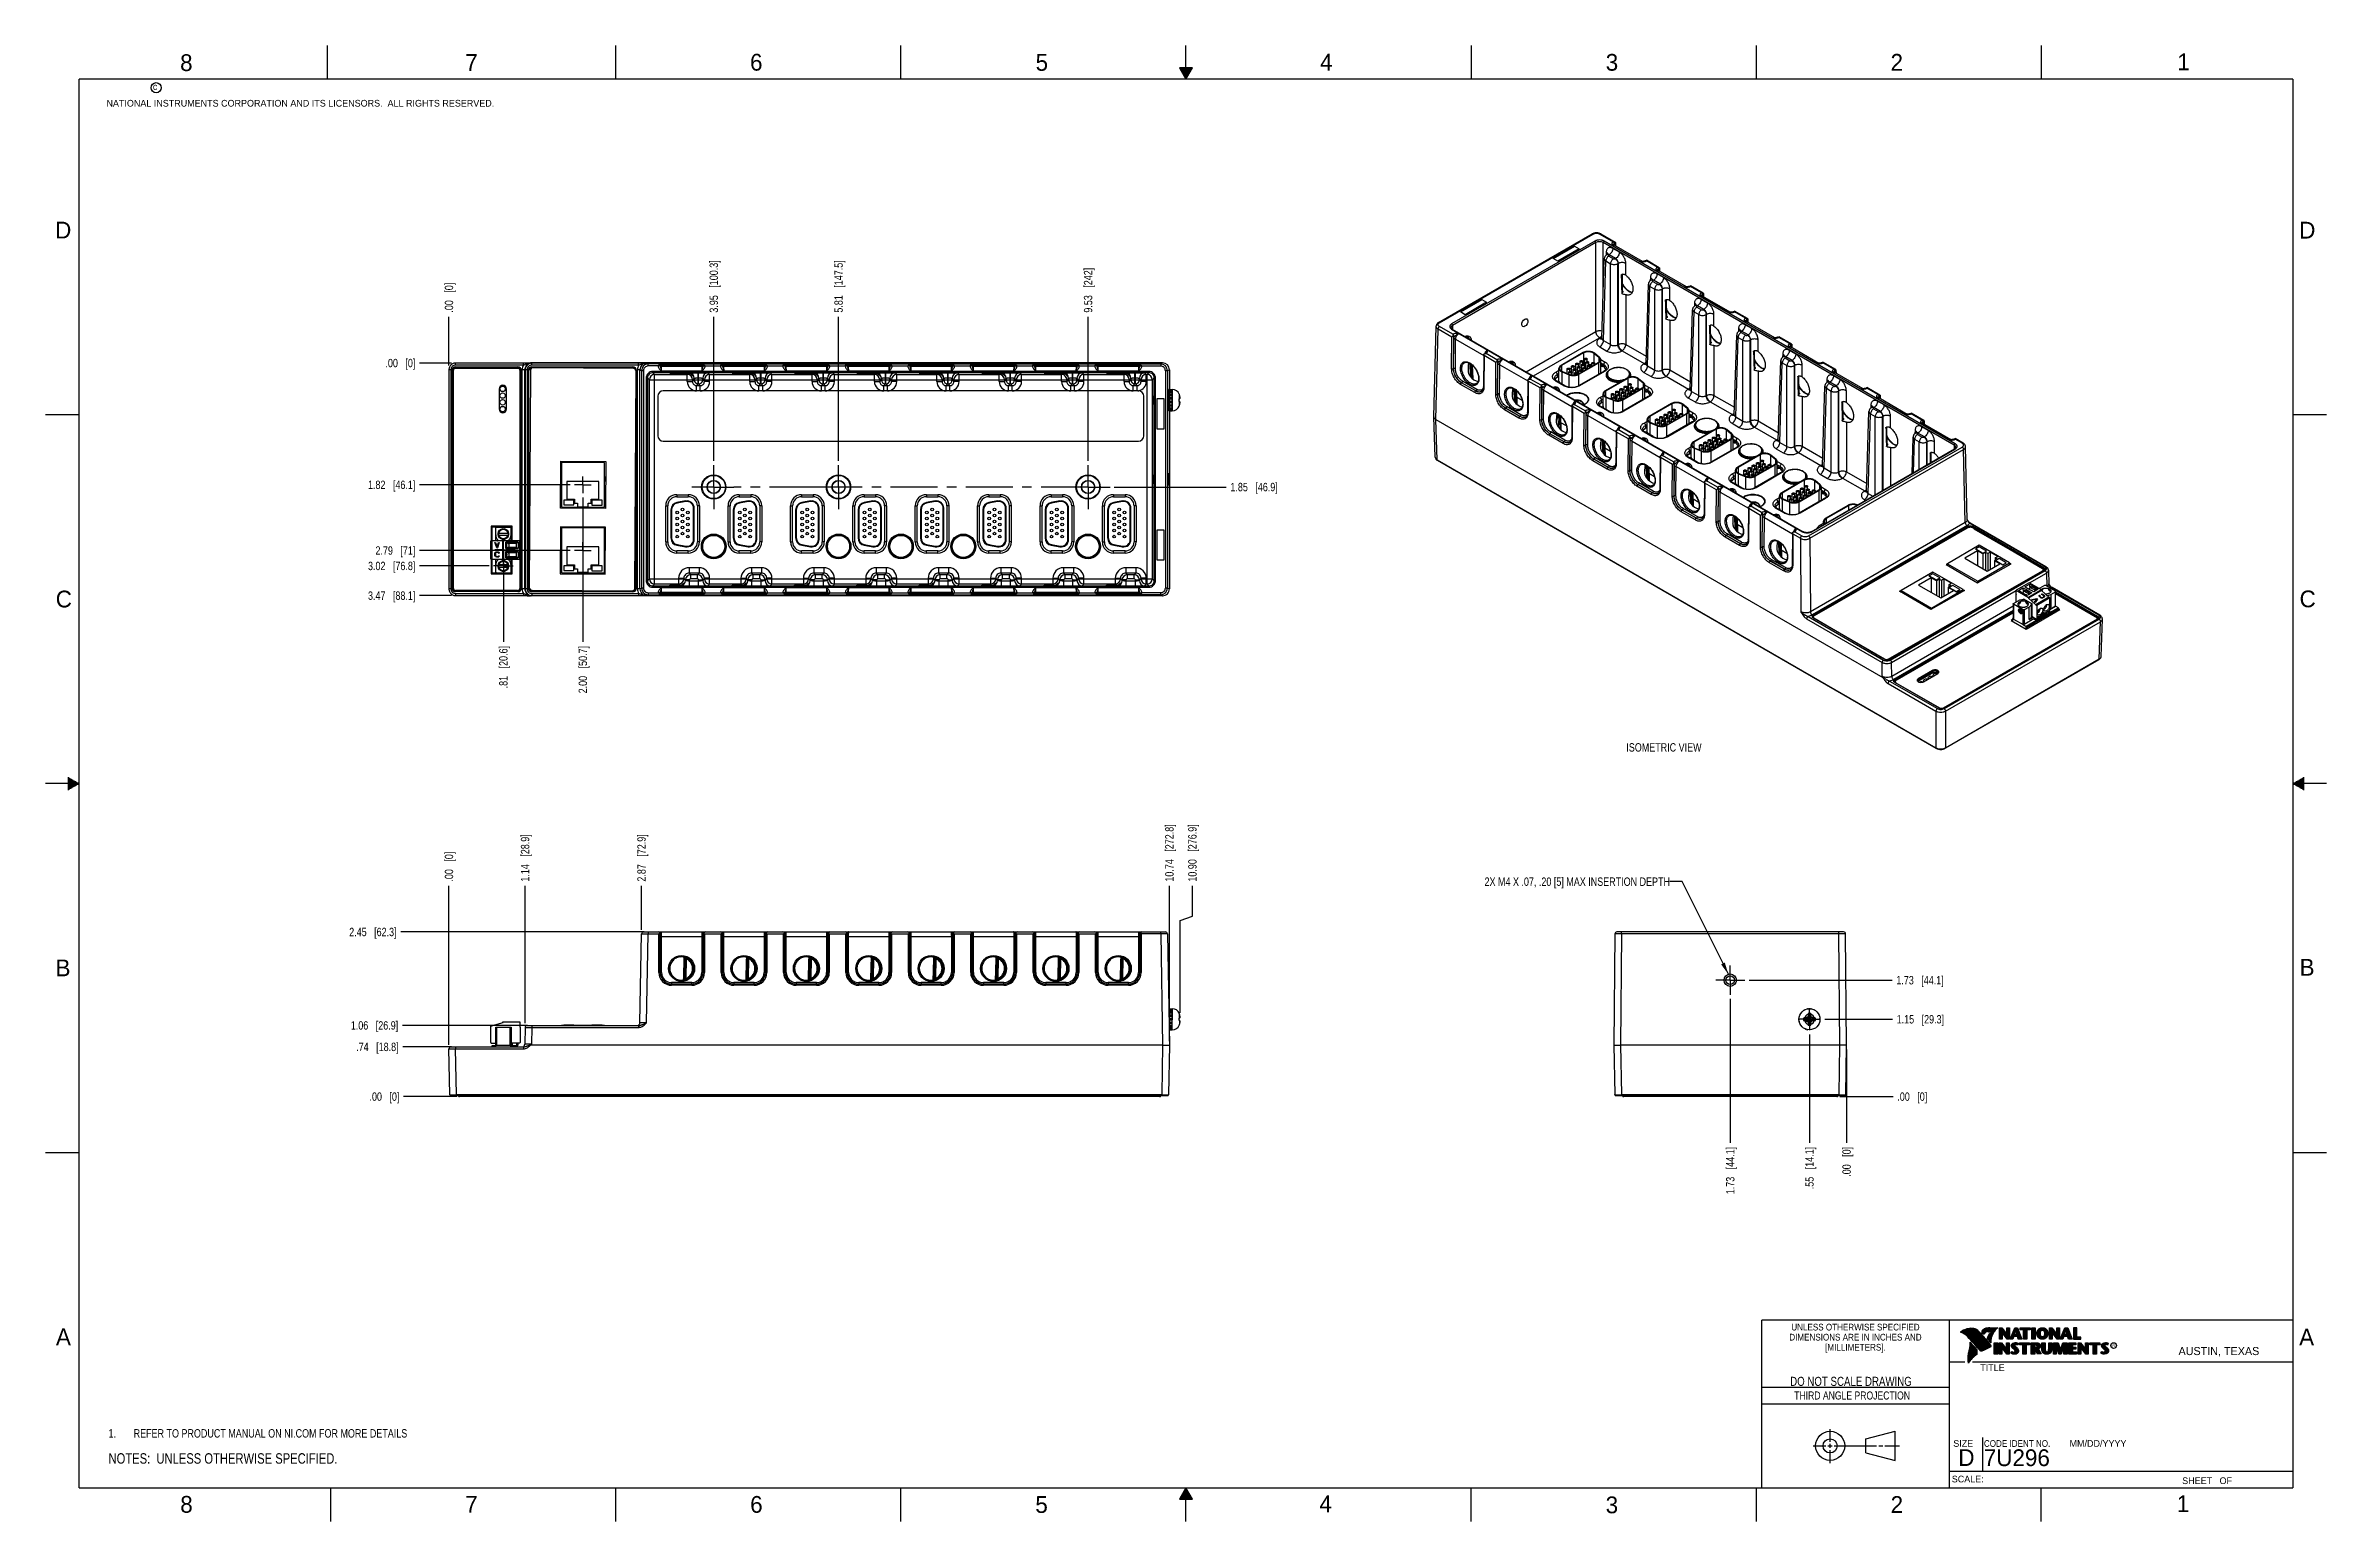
# Model space of a CAD drawing. Header units: inches. Extents: x 0 to 34, y 0 to 22.
import ezdxf

# ---------------------------------------------------------------- set-up
doc = ezdxf.new("R2010")
doc.units = ezdxf.units.IN
doc.header["$LTSCALE"] = 1.87
doc.header["$MEASUREMENT"] = 0
doc.linetypes.add('CENTER', pattern=[0.6, 0.375, -0.075, 0.075, -0.075])
doc.layers.get('0').update_dxf_attribs({"linetype": 'CONTINUOUS'})
for name, color, linetype in [('02___PRT_ALL_AXES', 7, 'CONTINUOUS'), ('COSMETIC', 7, 'CONTINUOUS'), ('DEFAULT_1', 7, 'CENTER'), ('DETAIL', 7, 'CONTINUOUS'), ('DIMENSIONS', 7, 'CONTINUOUS'), ('FOAM', 7, 'CONTINUOUS')]:
    doc.layers.add(name, color=color, linetype=linetype)
doc.styles.get("Standard").update_dxf_attribs({"font": 'txt', "width": 0.8})
doc.styles.add('TEXTSTYLE_2', font='txt')
doc.styles.add('TEXTSTYLE_3', font='txt', dxfattribs={"width": 0.9})
doc.dimstyles.new('DIMSTYLE_1', dxfattribs={"dimtxt": 0.125, "dimasz": 0.18, "dimexe": 0.125, "dimexo": 0.0625, "dimgap": 0.03125, "dimtad": 0, "dimtih": 1, "dimtoh": 1, "dimzin": 4, "dimdsep": 46, "dimtxsty": 'STANDARD', "dimblk": '_FILLED', "dimblk1": '_FILLED', "dimblk2": '_FILLED', "dimcen": 0.09, "dimadec": 0, "dimazin": 0, "dimtp": 0.01, "dimtm": 0.01, "dimtfac": 1, "dimtofl": 0, "dimtmove": 0, "dimatfit": 3, "dimldrblk": '_FILLED', "dimfxl": 1, "dimtolj": 1, "dimtzin": 4, "dimarcsym": 0})
doc.dimstyles.get("Standard").update_dxf_attribs({"dimtxt": 0.125, "dimasz": 0.18, "dimexe": 0.125, "dimexo": 0.0625, "dimgap": 0.09, "dimtad": 0, "dimtih": 1, "dimtoh": 1, "dimdec": 3, "dimzin": 4, "dimdsep": 46, "dimtxsty": 'STANDARD', "dimblk": '_FILLED', "dimblk1": '_FILLED', "dimblk2": '_FILLED', "dimcen": 0.09, "dimadec": 0, "dimazin": 0, "dimtol": 1, "dimtp": 0.01, "dimtm": 0.01, "dimtfac": 1, "dimtdec": 3, "dimtofl": 0, "dimtmove": 0, "dimatfit": 3, "dimldrblk": '_FILLED', "dimfxl": 1, "dimtolj": 1, "dimtzin": 4, "dimarcsym": 0})

msp = doc.modelspace()

# ---------------------------------------------------------------- texts
at = {"color": 2, "linetype": 'CONTINUOUS', "line_spacing_factor": 0.9}
for s, insert, char_height, width, attachment_point, style in [('8', (2.005, 21.871), 0.25, 0.25, 1, 'TEXTSTYLE_2'), ('7', (6.256, 21.874), 0.25, 0.25, 1, 'TEXTSTYLE_2'), ('6', (10.501, 21.877), 0.25, 0.25, 1, 'TEXTSTYLE_2'), ('5', (14.758, 21.875), 0.25, 0.25, 1, 'TEXTSTYLE_2'), ('4', (18.998, 21.878), 0.25, 0.25, 1, 'TEXTSTYLE_2'), ('3', (23.257, 21.876), 0.25, 0.25, 1, 'TEXTSTYLE_2'), ('2', (27.503, 21.876), 0.25, 0.25, 1, 'TEXTSTYLE_2'), ('1', (31.778, 21.883), 0.25, 0.25, 1, 'TEXTSTYLE_2'), ('NATIONAL INSTRUMENTS CORPORATION AND ITS LICENSORS.  ALL RIGHTS RESERVED.', (0.907, 21.191), 0.1, 7.3, 1, 'TEXTSTYLE_2'), ('c', (1.599, 21.439), 0.1, 0.1, 1, 'TEXTSTYLE_2'), ('D', (0.142, 19.375), 0.25, 0.25, 1, 'TEXTSTYLE_2'), ('D', (33.595, 19.374), 0.25, 0.25, 1, 'TEXTSTYLE_2'), ('C', (0.151, 13.875), 0.25, 0.25, 1, 'TEXTSTYLE_2'), ('C', (33.6, 13.877), 0.25, 0.25, 1, 'TEXTSTYLE_2'), ('B', (0.148, 8.376), 0.25, 0.25, 1, 'TEXTSTYLE_2'), ('B', (33.601, 8.385), 0.25, 0.25, 1, 'TEXTSTYLE_2'), ('A', (0.154, 2.876), 0.25, 0.25, 1, 'TEXTSTYLE_2'), ('DIMENSIONS ARE IN INCHES AND', (26.98, 2.796), 0.1, 2.52, 2, 'TEXTSTYLE_3'), ('UNLESS OTHERWISE SPECIFIED', (26.98, 2.946), 0.1, 2.34, 2, 'TEXTSTYLE_3'), ('A', (33.594, 2.873), 0.25, 0.25, 1, 'TEXTSTYLE_2'), ('[MILLIMETERS].', (26.98, 2.646), 0.1, 1.26, 2, 'TEXTSTYLE_3'), ('R', (30.808, 2.641), 0.042, 0.04198, 1, 'TEXTSTYLE_2'), ('AUSTIN, TEXAS', (31.796, 2.599), 0.12, 1.56, 1, 'TEXTSTYLE_2'), ('TITLE', (28.84, 2.34), 0.1, 0.5, 1, 'TEXTSTYLE_2'), ('SIZE', (28.438, 1.212), 0.1, 0.4, 1, 'TEXTSTYLE_2'), ('CODE IDENT NO.', (28.895, 1.211), 0.1, 1.26, 1, 'TEXTSTYLE_3'), ('MM/DD/YYYY', (30.172, 1.212), 0.1, 1, 1, 'TEXTSTYLE_2'), ('SCALE:', (28.416, 0.681), 0.1, 0.6, 1, 'TEXTSTYLE_2'), ('8', (2.007, 0.379), 0.25, 0.25, 1, 'TEXTSTYLE_2'), ('7', (6.255, 0.379), 0.25, 0.25, 1, 'TEXTSTYLE_2'), ('6', (10.503, 0.378), 0.25, 0.25, 1, 'TEXTSTYLE_2'), ('5', (14.754, 0.376), 0.25, 0.25, 1, 'TEXTSTYLE_2'), ('4', (18.988, 0.387), 0.25, 0.25, 1, 'TEXTSTYLE_2'), ('3', (23.256, 0.371), 0.25, 0.25, 1, 'TEXTSTYLE_2'), ('2', (27.504, 0.376), 0.25, 0.25, 1, 'TEXTSTYLE_2'), ('1', (31.771, 0.389), 0.25, 0.25, 1, 'TEXTSTYLE_2'), ('SHEET   OF', (31.85, 0.656), 0.1, 1, 1, 'TEXTSTYLE_2')]:
    msp.add_mtext(s, dxfattribs=dict(at, insert=insert, char_height=char_height, width=width, attachment_point=attachment_point, style=style))
at = {"color": 7, "linetype": 'CONTINUOUS', "insert": (26.913, 2.155), "char_height": 0.135, "width": 2.16, "attachment_point": 2, "line_spacing_factor": 0.9}
msp.add_mtext('DO NOT SCALE DRAWING', dxfattribs=at)
at = {"color": 2, "linetype": 'CONTINUOUS', "insert": (26.93, 1.937), "char_height": 0.12, "width": 2.112, "attachment_point": 2, "line_spacing_factor": 0.9}
msp.add_mtext('THIRD ANGLE PROJECTION', dxfattribs=at)
at = {"color": 7, "linetype": 'CONTINUOUS', "char_height": 0.25, "attachment_point": 1, "line_spacing_factor": 0.9, "style": 'TEXTSTYLE_2'}
for s, insert, width in [('D  ', (28.513, 1.076), 0.75), ('7U296', (28.893, 1.074), 1.25)]:
    msp.add_mtext(s, dxfattribs=dict(at, insert=insert, width=width))
at = {"layer": 'DETAIL', "color": 2, "linetype": 'CONTINUOUS', "char_height": 0.125, "line_spacing_factor": 0.9}
for s, insert, width, attachment_point in [('ISOMETRIC VIEW', (23.564, 11.601), 1.4, 1), ('2X M4 X .07, .20 [5] MAX INSERTION DEPTH', (24.215, 9.599), 4, 3)]:
    msp.add_mtext(s, dxfattribs=dict(at, insert=insert, width=width, attachment_point=attachment_point))

# ---------------------------------------------------------------- blocks, each defined once
blk = doc.blocks.new('CUSTOM_NOTE_BL0', base_point=(3.625, 1.312))
at = {"color": 2, "linetype": 'CONTINUOUS', "width": 0.8}
for s, p in [('1.', (0.938, 1.25)), ('REFER TO PRODUCT MANUAL ON NI.COM FOR MORE DETAILS', (1.312, 1.25))]:
    blk.add_text(s, height=0.125, dxfattribs=at).set_placement(p)
blk = doc.blocks.new('*D0')
at = {"layer": 'DIMENSIONS', "color": 2, "linetype": 'CONTINUOUS'}
blk.add_line((26.745, 6.333), (27.542, 6.333), dxfattribs=at)
at = {"layer": 'DIMENSIONS', "color": 2, "linetype": 'CONTINUOUS', "insert": (27.604, 6.395), "char_height": 0.125, "width": 0.725, "attachment_point": 1, "line_spacing_factor": 0.9}
blk.add_mtext('.00{\\Ftxt.shx;\\W1.000000;\\H0.125000; }[0]', dxfattribs=at)
blk = doc.blocks.new('_FILLED')
at = {"color": 0, "linetype": 'BYBLOCK'}
blk.add_solid([(0, 0), (-1, 0.17), (-1, -0.17)], dxfattribs=at)
blk = doc.blocks.new('*D1')
at = {"layer": 'DIMENSIONS', "color": 2, "linetype": 'CONTINUOUS'}
blk.add_line((26.521, 7.485), (27.532, 7.485), dxfattribs=at)
at = {"layer": 'DIMENSIONS', "color": 2, "linetype": 'CONTINUOUS', "insert": (27.594, 7.548), "char_height": 0.125, "width": 1.125, "attachment_point": 1, "line_spacing_factor": 0.9}
blk.add_mtext('1.15{\\Ftxt.shx;\\W1.000000;\\H0.125000; }[29.3]', dxfattribs=at)
blk = doc.blocks.new('*D2')
at = {"layer": 'DIMENSIONS', "color": 2, "linetype": 'CONTINUOUS'}
blk.add_line((25.393, 8.068), (27.527, 8.068), dxfattribs=at)
at = {"layer": 'DIMENSIONS', "color": 2, "linetype": 'CONTINUOUS', "insert": (27.589, 8.13), "char_height": 0.125, "width": 1.125, "attachment_point": 1, "line_spacing_factor": 0.9}
blk.add_mtext('1.73{\\Ftxt.shx;\\W1.000000;\\H0.125000; }[44.1]', dxfattribs=at)
blk = doc.blocks.new('*D3')
at = {"layer": 'DIMENSIONS', "color": 2, "linetype": 'CONTINUOUS'}
blk.add_line((26.294, 7.258), (26.294, 5.645), dxfattribs=at)
at = {"layer": 'DIMENSIONS', "color": 2, "linetype": 'CONTINUOUS', "insert": (26.232, 5.583), "char_height": 0.125, "width": 1.025, "attachment_point": 3, "rotation": 90, "line_spacing_factor": 0.9}
blk.add_mtext('.55{\\Ftxt.shx;\\W1.000000;\\H0.125000; }[14.1]', dxfattribs=at)
blk = doc.blocks.new('*D4')
at = {"layer": 'DIMENSIONS', "color": 2, "linetype": 'CONTINUOUS'}
blk.add_line((26.848, 7.035), (26.848, 5.645), dxfattribs=at)
at = {"layer": 'DIMENSIONS', "color": 2, "linetype": 'CONTINUOUS', "insert": (26.785, 5.583), "char_height": 0.125, "width": 0.725, "attachment_point": 3, "rotation": 90, "line_spacing_factor": 0.9}
blk.add_mtext('.00{\\Ftxt.shx;\\W1.000000;\\H0.125000; }[0]', dxfattribs=at)
blk = doc.blocks.new('*D5')
at = {"layer": 'DIMENSIONS', "color": 2, "linetype": 'CONTINUOUS'}
blk.add_line((25.113, 7.788), (25.113, 5.645), dxfattribs=at)
at = {"layer": 'DIMENSIONS', "color": 2, "linetype": 'CONTINUOUS', "insert": (25.051, 5.583), "char_height": 0.125, "width": 1.125, "attachment_point": 3, "rotation": 90, "line_spacing_factor": 0.9}
blk.add_mtext('1.73{\\Ftxt.shx;\\W1.000000;\\H0.125000; }[44.1]', dxfattribs=at)
blk = doc.blocks.new('*D6')
at = {"layer": 'DIMENSIONS', "color": 2, "linetype": 'CONTINUOUS'}
blk.add_line((6.05, 7.074), (5.324, 7.074), dxfattribs=at)
at = {"layer": 'DIMENSIONS', "color": 2, "linetype": 'CONTINUOUS', "insert": (5.262, 7.136), "char_height": 0.125, "width": 1.025, "attachment_point": 3, "line_spacing_factor": 0.9}
blk.add_mtext('.74{\\Ftxt.shx;\\W1.000000;\\H0.125000; }[18.8]', dxfattribs=at)
blk = doc.blocks.new('*D7')
at = {"layer": 'DIMENSIONS', "color": 2, "linetype": 'CONTINUOUS'}
blk.add_line((6.128, 6.333), (5.337, 6.333), dxfattribs=at)
at = {"layer": 'DIMENSIONS', "color": 2, "linetype": 'CONTINUOUS', "insert": (5.274, 6.395), "char_height": 0.125, "width": 0.725, "attachment_point": 3, "line_spacing_factor": 0.9}
blk.add_mtext('.00{\\Ftxt.shx;\\W1.000000;\\H0.125000; }[0]', dxfattribs=at)
blk = doc.blocks.new('*D8')
at = {"layer": 'DIMENSIONS', "color": 2, "linetype": 'CONTINUOUS'}
blk.add_line((7.185, 7.393), (5.318, 7.393), dxfattribs=at)
at = {"layer": 'DIMENSIONS', "color": 2, "linetype": 'CONTINUOUS', "insert": (5.256, 7.456), "char_height": 0.125, "width": 1.125, "attachment_point": 3, "line_spacing_factor": 0.9}
blk.add_mtext('1.06{\\Ftxt.shx;\\W1.000000;\\H0.125000; }[26.9]', dxfattribs=at)
blk = doc.blocks.new('*D9')
at = {"layer": 'DIMENSIONS', "color": 2, "linetype": 'CONTINUOUS'}
blk.add_line((8.921, 8.787), (5.294, 8.787), dxfattribs=at)
at = {"layer": 'DIMENSIONS', "color": 2, "linetype": 'CONTINUOUS', "insert": (5.232, 8.849), "char_height": 0.125, "width": 1.125, "attachment_point": 3, "line_spacing_factor": 0.9}
blk.add_mtext('2.45{\\Ftxt.shx;\\W1.000000;\\H0.125000; }[62.3]', dxfattribs=at)
blk = doc.blocks.new('*D10')
at = {"layer": 'DIMENSIONS', "color": 2, "linetype": 'CONTINUOUS'}
blk.add_line((6.012, 7.106), (6.012, 9.474), dxfattribs=at)
at = {"layer": 'DIMENSIONS', "color": 2, "linetype": 'CONTINUOUS', "insert": (5.95, 9.537), "char_height": 0.125, "width": 0.725, "attachment_point": 1, "rotation": 90, "line_spacing_factor": 0.9}
blk.add_mtext('.00{\\Ftxt.shx;\\W1.000000;\\H0.125000; }[0]', dxfattribs=at)
blk = doc.blocks.new('*D11')
at = {"layer": 'DIMENSIONS', "color": 2, "linetype": 'CONTINUOUS'}
blk.add_line((8.883, 8.82), (8.883, 9.474), dxfattribs=at)
at = {"layer": 'DIMENSIONS', "color": 2, "linetype": 'CONTINUOUS', "insert": (8.821, 9.537), "char_height": 0.125, "width": 1.125, "attachment_point": 1, "rotation": 90, "line_spacing_factor": 0.9}
blk.add_mtext('2.87{\\Ftxt.shx;\\W1.000000;\\H0.125000; }[72.9]', dxfattribs=at)
blk = doc.blocks.new('*D12')
at = {"layer": 'DIMENSIONS', "color": 2, "linetype": 'CONTINUOUS'}
blk.add_line((7.148, 7.426), (7.148, 9.474), dxfattribs=at)
at = {"layer": 'DIMENSIONS', "color": 2, "linetype": 'CONTINUOUS', "insert": (7.085, 9.537), "char_height": 0.125, "width": 1.125, "attachment_point": 1, "rotation": 90, "line_spacing_factor": 0.9}
blk.add_mtext('1.14{\\Ftxt.shx;\\W1.000000;\\H0.125000; }[28.9]', dxfattribs=at)
blk = doc.blocks.new('*D13')
at = {"layer": 'DIMENSIONS', "color": 2, "linetype": 'CONTINUOUS'}
for p, q in [((17.095, 9.02), (17.095, 9.474)), ((16.912, 8.957), (17.095, 9.02)), ((16.912, 7.579), (16.912, 8.957))]:
    blk.add_line(p, q, dxfattribs=at)
at = {"layer": 'DIMENSIONS', "color": 2, "linetype": 'CONTINUOUS', "insert": (17.033, 9.537), "char_height": 0.125, "width": 1.325, "attachment_point": 1, "rotation": 90, "line_spacing_factor": 0.9}
blk.add_mtext('10.90{\\Ftxt.shx;\\W1.000000;\\H0.125000; }[276.9]', dxfattribs=at)
blk = doc.blocks.new('*D14')
at = {"layer": 'DIMENSIONS', "color": 2, "linetype": 'CONTINUOUS'}
blk.add_line((16.752, 7.16), (16.752, 9.474), dxfattribs=at)
at = {"layer": 'DIMENSIONS', "color": 2, "linetype": 'CONTINUOUS', "insert": (16.69, 9.537), "char_height": 0.125, "width": 1.325, "attachment_point": 1, "rotation": 90, "line_spacing_factor": 0.9}
blk.add_mtext('10.74{\\Ftxt.shx;\\W1.000000;\\H0.125000; }[272.8]', dxfattribs=at)
blk = doc.blocks.new('*D15')
at = {"layer": 'DIMENSIONS', "color": 2, "linetype": 'CONTINUOUS'}
blk.add_line((6.05, 13.801), (5.575, 13.801), dxfattribs=at)
at = {"layer": 'DIMENSIONS', "color": 2, "linetype": 'CONTINUOUS', "insert": (5.512, 13.863), "char_height": 0.125, "width": 1.125, "attachment_point": 3, "rotation": 0, "line_spacing_factor": 0.9}
blk.add_mtext('3.47{\\Ftxt.shx;\\W1.000000;\\H0.125000; }[88.1]', dxfattribs=at)
blk = doc.blocks.new('*D16')
at = {"layer": 'DIMENSIONS', "color": 2, "linetype": 'CONTINUOUS'}
blk.add_line((6.05, 17.268), (5.575, 17.268), dxfattribs=at)
at = {"layer": 'DIMENSIONS', "color": 2, "linetype": 'CONTINUOUS', "insert": (5.512, 17.33), "char_height": 0.125, "width": 0.725, "attachment_point": 3, "rotation": 0, "line_spacing_factor": 0.9}
blk.add_mtext('.00{\\Ftxt.shx;\\W1.000000;\\H0.125000; }[0]', dxfattribs=at)
blk = doc.blocks.new('*D17')
at = {"layer": 'DIMENSIONS', "color": 2, "linetype": 'CONTINUOUS'}
blk.add_line((9.96, 15.81), (9.96, 17.956), dxfattribs=at)
at = {"layer": 'DIMENSIONS', "color": 2, "linetype": 'CONTINUOUS', "insert": (9.898, 18.019), "char_height": 0.125, "width": 1.225, "attachment_point": 1, "rotation": 90, "line_spacing_factor": 0.9}
blk.add_mtext('3.95{\\Ftxt.shx;\\W1.000000;\\H0.125000; }[100.3]', dxfattribs=at)
blk = doc.blocks.new('*D18')
at = {"layer": 'DIMENSIONS', "color": 2, "linetype": 'CONTINUOUS'}
blk.add_line((6.012, 17.23), (6.012, 17.956), dxfattribs=at)
at = {"layer": 'DIMENSIONS', "color": 2, "linetype": 'CONTINUOUS', "insert": (5.95, 18.019), "char_height": 0.125, "width": 0.725, "attachment_point": 1, "rotation": 90, "line_spacing_factor": 0.9}
blk.add_mtext('.00{\\Ftxt.shx;\\W1.000000;\\H0.125000; }[0]', dxfattribs=at)
blk = doc.blocks.new('*D19')
at = {"layer": 'DIMENSIONS', "color": 2, "linetype": 'CONTINUOUS'}
blk.add_line((11.82, 15.81), (11.82, 17.956), dxfattribs=at)
at = {"layer": 'DIMENSIONS', "color": 2, "linetype": 'CONTINUOUS', "insert": (11.758, 18.019), "char_height": 0.125, "width": 1.225, "attachment_point": 1, "rotation": 90, "line_spacing_factor": 0.9}
blk.add_mtext('5.81{\\Ftxt.shx;\\W1.000000;\\H0.125000; }[147.5]', dxfattribs=at)
blk = doc.blocks.new('*D20')
at = {"layer": 'DIMENSIONS', "color": 2, "linetype": 'CONTINUOUS'}
blk.add_line((15.54, 15.81), (15.54, 17.956), dxfattribs=at)
at = {"layer": 'DIMENSIONS', "color": 2, "linetype": 'CONTINUOUS', "insert": (15.478, 18.019), "char_height": 0.125, "width": 1.025, "attachment_point": 1, "rotation": 90, "line_spacing_factor": 0.9}
blk.add_mtext('9.53{\\Ftxt.shx;\\W1.000000;\\H0.125000; }[242]', dxfattribs=at)
blk = doc.blocks.new('*D21')
at = {"layer": 'DIMENSIONS', "color": 2, "linetype": 'CONTINUOUS'}
blk.add_line((15.931, 15.42), (17.599, 15.42), dxfattribs=at)
at = {"layer": 'DIMENSIONS', "color": 2, "linetype": 'CONTINUOUS', "insert": (17.662, 15.482), "char_height": 0.125, "width": 1.125, "attachment_point": 1, "rotation": 0, "line_spacing_factor": 0.9}
blk.add_mtext('1.85{\\Ftxt.shx;\\W1.000000;\\H0.125000; }[46.9]', dxfattribs=at)
blk = doc.blocks.new('*D22')
at = {"layer": 'DIMENSIONS', "color": 2, "linetype": 'CONTINUOUS'}
blk.add_line((6.824, 14.294), (6.824, 13.112), dxfattribs=at)
at = {"layer": 'DIMENSIONS', "color": 2, "linetype": 'CONTINUOUS', "insert": (6.761, 13.05), "char_height": 0.125, "width": 1.025, "attachment_point": 3, "rotation": 90, "line_spacing_factor": 0.9}
blk.add_mtext('.81{\\Ftxt.shx;\\W1.000000;\\H0.125000; }[20.6]', dxfattribs=at)
blk = doc.blocks.new('*D23')
at = {"layer": 'DIMENSIONS', "color": 2, "linetype": 'CONTINUOUS'}
blk.add_line((8.009, 15.265), (8.009, 13.112), dxfattribs=at)
at = {"layer": 'DIMENSIONS', "color": 2, "linetype": 'CONTINUOUS', "insert": (7.946, 13.05), "char_height": 0.125, "width": 1.125, "attachment_point": 3, "rotation": 90, "line_spacing_factor": 0.9}
blk.add_mtext('2.00{\\Ftxt.shx;\\W1.000000;\\H0.125000; }[50.7]', dxfattribs=at)
blk = doc.blocks.new('*D24')
at = {"layer": 'DIMENSIONS', "color": 2, "linetype": 'CONTINUOUS'}
blk.add_line((7.821, 15.452), (5.575, 15.452), dxfattribs=at)
at = {"layer": 'DIMENSIONS', "color": 2, "linetype": 'CONTINUOUS', "insert": (5.512, 15.515), "char_height": 0.125, "width": 1.125, "attachment_point": 3, "rotation": 0, "line_spacing_factor": 0.9}
blk.add_mtext('1.82{\\Ftxt.shx;\\W1.000000;\\H0.125000; }[46.1]', dxfattribs=at)
blk = doc.blocks.new('*D25')
at = {"layer": 'DIMENSIONS', "color": 2, "linetype": 'CONTINUOUS'}
blk.add_line((6.613, 14.243), (5.575, 14.243), dxfattribs=at)
at = {"layer": 'DIMENSIONS', "color": 2, "linetype": 'CONTINUOUS', "insert": (5.512, 14.306), "char_height": 0.125, "width": 1.125, "attachment_point": 3, "rotation": 0, "line_spacing_factor": 0.9}
blk.add_mtext('3.02{\\Ftxt.shx;\\W1.000000;\\H0.125000; }[76.8]', dxfattribs=at)
blk = doc.blocks.new('*D26')
at = {"layer": 'DIMENSIONS', "color": 2, "linetype": 'CONTINUOUS'}
blk.add_line((7.821, 14.474), (5.575, 14.474), dxfattribs=at)
at = {"layer": 'DIMENSIONS', "color": 2, "linetype": 'CONTINUOUS', "insert": (5.512, 14.536), "char_height": 0.125, "width": 0.925, "attachment_point": 3, "rotation": 0, "line_spacing_factor": 0.9}
blk.add_mtext('2.79{\\Ftxt.shx;\\W1.000000;\\H0.125000; }[71]', dxfattribs=at)
blk = doc.blocks.new('NOTES_HEADER_BL1', base_point=(3.1215, 0.9375))
at = {"layer": 'DETAIL', "color": 2, "linetype": 'CONTINUOUS', "width": 0.8}
blk.add_text('NOTES:  UNLESS OTHERWISE SPECIFIED.', height=0.156, dxfattribs=at).set_placement((0.9375, 0.8595))

# ---------------------------------------------------------------- dimensions: what is measured, and where the dimension line sits
at = {"layer": 'DIMENSIONS', "color": 2, "linetype": 'CONTINUOUS'}
for feature_location, offset, dtype, origin, picture, middle in [((9.96, 15.81), (0, 2.146), 1, (6.012, 17.168), '*D17', (9.96, 18.631)), ((11.82, 15.81), (0, 2.146), 1, (6.012, 15.748), '*D19', (11.82, 18.631)), ((15.54, 15.81), (0, 2.146), 1, (6.012, 15.748), '*D20', (15.54, 18.531)), ((6.012100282, 17.230318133), (0, 0.725930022), 1, (6.012100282, 17.167818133), '*D18', (6.012100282, 18.381248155)), ((6.05, 13.801), (-0.475, 0), 0, (6.112, 17.268), '*D15', (4.95, 13.801)), ((7.821, 15.452), (-2.247, 0), 0, (7.884, 17.268), '*D24', (4.95, 15.452)), ((6.6125, 14.2431), (-1.0379, 0), 0, (6.675, 17.2678), '*D25', (4.9496, 14.2431)), ((7.821, 14.474), (-2.247, 0), 0, (7.884, 17.268), '*D26', (5.05, 14.474)), ((6.049585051, 17.267802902), (-0.474984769, 0), 0, (6.112085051, 17.267802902), '*D16', (5.149600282, 17.267802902)), ((15.931, 15.42), (1.668, 0), 0, (15.868, 17.268), '*D21', (18.224, 15.42)), ((8.009, 15.265), (0, -2.153), 1, (6.012, 15.327), '*D23', (8.009, 12.487)), ((6.824, 14.294), (0, -1.181), 1, (6.012, 14.356), '*D22', (6.824, 12.537)), ((16.912, 7.579), (0.184, 1.895), 0, (6.012, 7.517), '*D13', (17.095, 10.199)), ((16.752, 7.16), (0, 2.314), 1, (6.012, 7.098), '*D14', (16.752, 10.199)), ((8.883, 8.82), (0, 0.654), 1, (6.012, 8.757), '*D11', (8.883, 10.099)), ((7.148, 7.426), (0, 2.048), 1, (6.012, 7.364), '*D12', (7.148, 10.099)), ((6.012100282, 7.105947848), (0, 2.368153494), 1, (6.012100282, 7.043447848), '*D10', (6.012100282, 9.899101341)), ((8.921, 8.787), (-3.627, 0), 0, (8.983, 6.333), '*D9', (4.669, 8.787)), ((25.1133, 7.7875), (0, -2.1424), 1, (26.8478, 7.85), '*D5', (25.1133, 5.0201)), ((25.39331, 8.06755), (2.13353, 0), 0, (25.33081, 6.33263), '*D2', (28.15183, 8.06755)), ((26.521, 7.485), (1.011, 0), 0, (26.459, 6.333), '*D1', (28.157, 7.485)), ((7.185, 7.393), (-1.867, 0), 0, (7.248, 6.333), '*D8', (4.693, 7.393)), ((6.05, 7.074), (-0.726, 0), 0, (6.19, 6.333), '*D6', (4.749, 7.074)), ((26.294, 7.258), (0, -1.613), 1, (26.848, 7.098), '*D3', (26.294, 5.07)), ((26.847786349, 7.035101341), (0, -1.389968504), 1, (26.847786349, 7.097601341), '*D4', (26.847786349, 5.220132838)), ((6.127657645, 6.332632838), (-0.790688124, 0), 0, (6.190157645, 6.332632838), '*D7', (4.911969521, 6.332632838)), ((26.744781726, 6.332632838), (0.797189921, 0), 0, (26.682281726, 6.332632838), '*D0', (27.966971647, 6.332632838))]:
    dim = msp.add_ordinate_dim(feature_location=feature_location, offset=offset, dtype=dtype, origin=origin, dimstyle='DIMSTYLE_1', dxfattribs=at)
    dim.commit()
    dim.dimension.update_dxf_attribs({"geometry": picture, "text_midpoint": middle})

# ---------------------------------------------------------------- linework, layer by layer
at = {"color": 2, "linetype": 'CONTINUOUS'}
for p, q in [((4.2, 21.5), (4.2, 22)), ((8.5, 21.5), (8.5, 22)), ((12.75, 21.5), (12.75, 22)), ((17, 21.5), (17, 22)), ((21.25, 22), (21.25, 21.5)), ((25.5, 22), (25.5, 21.5)), ((29.75, 22), (29.75, 21.5)), ((16.902, 21.67), (17, 21.5)), ((17.098, 21.67), (16.902, 21.67)), ((16.908, 21.66), (17.092, 21.66)), ((16.913, 21.65), (17.087, 21.65)), ((16.919, 21.64), (17.081, 21.64)), ((16.925, 21.63), (17.075, 21.63)), ((16.931, 21.62), (17.069, 21.62)), ((16.937, 21.61), (17.064, 21.61)), ((16.942, 21.6), (17.058, 21.6)), ((16.948, 21.59), (17.052, 21.59)), ((16.954, 21.58), (17.046, 21.58)), ((16.96, 21.57), (17.04, 21.57)), ((16.965, 21.56), (17.035, 21.56)), ((16.971, 21.55), (17.029, 21.55)), ((16.977, 21.54), (17.023, 21.54)), ((16.983, 21.53), (17.017, 21.53)), ((16.988, 21.52), (17.012, 21.52)), ((16.994, 21.51), (17.006, 21.51)), ((17, 21.5), (17.098, 21.67)), ((0, 16.5), (0.5, 16.5)), ((33.5, 16.5), (34, 16.5)), ((0.5, 11), (0, 11)), ((0.33, 11.09), (0.344, 11.09)), ((0.33, 11.08), (0.361, 11.08)), ((0.33, 11.07), (0.379, 11.07)), ((0.33, 11.06), (0.396, 11.06)), ((0.33, 11.05), (0.413, 11.05)), ((0.33, 11.04), (0.431, 11.04)), ((0.33, 11.03), (0.448, 11.03)), ((0.33, 11.02), (0.465, 11.02)), ((0.33, 11.01), (0.483, 11.01)), ((0.33, 10.99), (0.483, 10.99)), ((0.33, 10.98), (0.465, 10.98)), ((0.33, 10.97), (0.448, 10.97)), ((0.33, 10.96), (0.431, 10.96)), ((0.33, 10.95), (0.413, 10.95)), ((0.33, 10.94), (0.396, 10.94)), ((0.33, 10.93), (0.379, 10.93)), ((0.33, 10.92), (0.361, 10.92)), ((0.33, 10.91), (0.344, 10.91)), ((34, 11), (33.5, 11)), ((33.517, 11.01), (33.67, 11.01)), ((33.517, 10.99), (33.67, 10.99)), ((33.535, 11.02), (33.67, 11.02)), ((33.535, 10.98), (33.67, 10.98)), ((33.552, 11.03), (33.67, 11.03)), ((33.552, 10.97), (33.67, 10.97)), ((33.569, 11.04), (33.67, 11.04)), ((33.569, 10.96), (33.67, 10.96)), ((33.587, 11.05), (33.67, 11.05)), ((33.587, 10.95), (33.67, 10.95)), ((33.604, 11.06), (33.67, 11.06)), ((33.604, 10.94), (33.67, 10.94)), ((33.621, 11.07), (33.67, 11.07)), ((33.621, 10.93), (33.67, 10.93)), ((33.639, 11.08), (33.67, 11.08)), ((33.639, 10.92), (33.67, 10.92)), ((33.656, 11.09), (33.67, 11.09)), ((33.656, 10.91), (33.67, 10.91)), ((0, 5.5), (0.5, 5.5)), ((33.5, 5.5), (34, 5.5)), ((28.556, 2.822), (28.556, 2.825)), ((28.563, 2.819), (28.563, 2.829)), ((28.57, 2.817), (28.57, 2.833)), ((28.577, 2.814), (28.577, 2.837)), ((28.583, 2.811), (28.583, 2.841)), ((28.59, 2.807), (28.59, 2.845)), ((28.597, 2.803), (28.597, 2.848)), ((28.604, 2.799), (28.604, 2.851)), ((28.611, 2.795), (28.611, 2.854)), ((28.618, 2.791), (28.618, 2.856)), ((28.625, 2.786), (28.625, 2.858)), ((28.632, 2.78), (28.632, 2.861)), ((28.638, 2.775), (28.638, 2.863)), ((28.645, 2.769), (28.645, 2.864)), ((28.652, 2.762), (28.652, 2.866)), ((28.659, 2.755), (28.659, 2.868)), ((28.666, 2.747), (28.666, 2.869)), ((28.673, 2.74), (28.673, 2.871)), ((28.68, 2.732), (28.68, 2.872)), ((28.686, 2.725), (28.686, 2.873)), ((28.693, 2.717), (28.693, 2.873)), ((28.7, 2.709), (28.7, 2.873)), ((28.707, 2.701), (28.707, 2.873)), ((28.714, 2.694), (28.714, 2.873)), ((28.721, 2.686), (28.721, 2.872)), ((28.728, 2.678), (28.728, 2.872)), ((28.735, 2.67), (28.735, 2.87)), ((28.741, 2.661), (28.741, 2.869)), ((28.748, 2.653), (28.748, 2.868)), ((28.755, 2.645), (28.755, 2.866)), ((28.762, 2.637), (28.762, 2.864)), ((28.769, 2.629), (28.769, 2.861)), ((28.776, 2.621), (28.776, 2.858)), ((28.783, 2.614), (28.783, 2.854)), ((28.789, 2.606), (28.789, 2.85)), ((28.796, 2.598), (28.796, 2.845)), ((28.803, 2.591), (28.803, 2.839)), ((28.81, 2.584), (28.81, 2.833)), ((28.817, 2.576), (28.817, 2.825)), ((28.824, 2.569), (28.824, 2.818)), ((28.831, 2.562), (28.831, 2.811)), ((28.837, 2.556), (28.837, 2.804)), ((28.844, 2.55), (28.844, 2.797)), ((28.851, 2.547), (28.851, 2.789)), ((28.858, 2.547), (28.858, 2.782)), ((28.886, 2.792), (28.863, 2.819)), ((28.865, 2.548), (28.865, 2.775)), ((28.888, 2.798), (28.868, 2.821)), ((28.872, 2.817), (28.872, 2.834)), ((28.872, 2.551), (28.872, 2.768)), ((28.879, 2.809), (28.879, 2.846)), ((28.879, 2.554), (28.879, 2.76)), ((28.886, 2.801), (28.886, 2.854)), ((28.886, 2.557), (28.886, 2.752)), ((28.892, 2.8), (28.892, 2.859)), ((28.892, 2.56), (28.892, 2.744)), ((28.899, 2.804), (28.899, 2.863)), ((28.899, 2.563), (28.899, 2.736)), ((28.906, 2.809), (28.906, 2.867)), ((28.906, 2.566), (28.906, 2.727)), ((28.913, 2.815), (28.913, 2.87)), ((28.92, 2.822), (28.92, 2.872)), ((28.927, 2.828), (28.927, 2.874)), ((28.934, 2.831), (28.934, 2.875)), ((28.94, 2.833), (28.94, 2.876)), ((28.962, 2.705), (28.944, 2.726)), ((28.947, 2.834), (28.947, 2.877)), ((28.966, 2.708), (28.95, 2.726)), ((28.954, 2.833), (28.954, 2.878)), ((28.954, 2.721), (28.954, 2.736)), ((28.961, 2.831), (28.961, 2.879)), ((28.961, 2.713), (28.961, 2.752)), ((28.968, 2.829), (28.968, 2.879)), ((28.968, 2.705), (28.968, 2.77)), ((28.975, 2.828), (28.975, 2.88)), ((28.975, 2.697), (28.975, 2.782)), ((28.982, 2.828), (28.982, 2.88)), ((28.982, 2.689), (28.982, 2.789)), ((28.984, 2.885), (29.101, 2.887)), ((28.985, 2.88), (29.088, 2.882)), ((28.988, 2.828), (28.988, 2.88)), ((28.988, 2.681), (28.988, 2.792)), ((28.995, 2.828), (28.995, 2.88)), ((28.995, 2.7), (28.995, 2.794)), ((29.002, 2.826), (29.002, 2.88)), ((29.002, 2.745), (29.002, 2.795)), ((29.009, 2.822), (29.009, 2.881)), ((29.009, 2.764), (29.009, 2.795)), ((29.016, 2.781), (29.016, 2.881)), ((29.023, 2.795), (29.023, 2.881)), ((29.03, 2.807), (29.03, 2.881)), ((29.037, 2.819), (29.037, 2.881)), ((29.043, 2.829), (29.043, 2.881)), ((29.05, 2.839), (29.05, 2.881)), ((29.057, 2.848), (29.057, 2.881)), ((29.064, 2.856), (29.064, 2.881)), ((29.071, 2.864), (29.071, 2.881)), ((29.078, 2.871), (29.078, 2.882)), ((29.126, 2.885), (29.162, 2.885)), ((29.126, 2.717), (29.126, 2.885)), ((29.131, 2.88), (29.16, 2.88)), ((29.131, 2.722), (29.131, 2.88)), ((29.16, 2.722), (29.131, 2.722)), ((29.139, 2.722), (29.139, 2.88)), ((29.146, 2.722), (29.146, 2.88)), ((29.153, 2.722), (29.153, 2.88)), ((29.16, 2.88), (29.24, 2.775)), ((29.16, 2.83), (29.16, 2.88)), ((29.244, 2.722), (29.16, 2.83)), ((29.16, 2.83), (29.16, 2.722)), ((29.162, 2.885), (29.235, 2.789)), ((29.241, 2.717), (29.165, 2.816)), ((29.165, 2.816), (29.165, 2.717)), ((29.166, 2.822), (29.166, 2.872)), ((29.173, 2.814), (29.173, 2.863)), ((29.18, 2.805), (29.18, 2.854)), ((29.186, 2.796), (29.186, 2.845)), ((29.193, 2.787), (29.193, 2.837)), ((29.2, 2.779), (29.2, 2.828)), ((29.207, 2.77), (29.207, 2.819)), ((29.213, 2.761), (29.213, 2.81)), ((29.22, 2.752), (29.22, 2.801)), ((29.227, 2.744), (29.227, 2.792)), ((29.233, 2.735), (29.233, 2.784)), ((29.235, 2.885), (29.275, 2.885)), ((29.235, 2.789), (29.235, 2.885)), ((29.24, 2.88), (29.27, 2.88)), ((29.24, 2.775), (29.24, 2.88)), ((29.24, 2.726), (29.24, 2.775)), ((29.27, 2.722), (29.244, 2.722)), ((29.247, 2.722), (29.247, 2.88)), ((29.254, 2.722), (29.254, 2.88)), ((29.26, 2.722), (29.26, 2.88)), ((29.267, 2.722), (29.267, 2.88)), ((29.27, 2.88), (29.27, 2.722)), ((29.275, 2.885), (29.275, 2.717)), ((29.285, 2.717), (29.354, 2.885)), ((29.293, 2.722), (29.357, 2.88)), ((29.322, 2.722), (29.293, 2.722)), ((29.301, 2.722), (29.301, 2.741)), ((29.307, 2.722), (29.307, 2.758)), ((29.314, 2.722), (29.314, 2.774)), ((29.321, 2.722), (29.321, 2.79)), ((29.338, 2.762), (29.322, 2.722)), ((29.341, 2.757), (29.325, 2.717)), ((29.327, 2.735), (29.327, 2.807)), ((29.334, 2.752), (29.334, 2.823)), ((29.397, 2.762), (29.338, 2.762)), ((29.341, 2.762), (29.341, 2.84)), ((29.393, 2.757), (29.341, 2.757)), ((29.343, 2.779), (29.365, 2.849)), ((29.392, 2.779), (29.343, 2.779)), ((29.348, 2.792), (29.348, 2.856)), ((29.348, 2.762), (29.348, 2.779)), ((29.35, 2.784), (29.369, 2.844)), ((29.385, 2.784), (29.35, 2.784)), ((29.354, 2.885), (29.397, 2.885)), ((29.354, 2.814), (29.354, 2.872)), ((29.354, 2.762), (29.354, 2.779)), ((29.357, 2.88), (29.393, 2.88)), ((29.361, 2.836), (29.361, 2.88)), ((29.361, 2.762), (29.361, 2.779)), ((29.365, 2.849), (29.373, 2.849)), ((29.368, 2.849), (29.368, 2.88)), ((29.368, 2.762), (29.368, 2.779)), ((29.369, 2.844), (29.369, 2.844)), ((29.369, 2.844), (29.385, 2.784)), ((29.373, 2.849), (29.392, 2.779)), ((29.374, 2.843), (29.374, 2.88)), ((29.374, 2.762), (29.374, 2.779)), ((29.381, 2.818), (29.381, 2.88)), ((29.381, 2.762), (29.381, 2.779)), ((29.388, 2.793), (29.388, 2.88)), ((29.388, 2.762), (29.388, 2.779)), ((29.393, 2.88), (29.454, 2.722)), ((29.407, 2.717), (29.393, 2.757)), ((29.395, 2.762), (29.395, 2.877)), ((29.397, 2.885), (29.461, 2.717)), ((29.41, 2.722), (29.397, 2.762)), ((29.401, 2.749), (29.401, 2.859)), ((29.408, 2.729), (29.408, 2.842)), ((29.454, 2.722), (29.41, 2.722)), ((29.415, 2.722), (29.415, 2.824)), ((29.421, 2.722), (29.421, 2.806)), ((29.428, 2.722), (29.428, 2.789)), ((29.435, 2.722), (29.435, 2.771)), ((29.436, 2.885), (29.584, 2.885)), ((29.436, 2.854), (29.436, 2.885)), ((29.484, 2.854), (29.436, 2.854)), ((29.441, 2.88), (29.579, 2.88)), ((29.441, 2.859), (29.441, 2.88)), ((29.489, 2.859), (29.441, 2.859)), ((29.442, 2.722), (29.442, 2.753)), ((29.448, 2.859), (29.448, 2.88)), ((29.448, 2.722), (29.448, 2.736)), ((29.455, 2.859), (29.455, 2.88)), ((29.462, 2.859), (29.462, 2.88)), ((29.468, 2.859), (29.468, 2.88)), ((29.475, 2.859), (29.475, 2.88)), ((29.482, 2.859), (29.482, 2.88)), ((29.484, 2.717), (29.484, 2.854)), ((29.489, 2.859), (29.488, 2.88)), ((29.489, 2.722), (29.489, 2.859)), ((29.53, 2.722), (29.489, 2.722)), ((29.495, 2.722), (29.495, 2.88)), ((29.502, 2.722), (29.502, 2.88)), ((29.509, 2.722), (29.509, 2.88)), ((29.515, 2.722), (29.515, 2.88)), ((29.522, 2.722), (29.522, 2.88)), ((29.53, 2.859), (29.529, 2.88)), ((29.579, 2.859), (29.53, 2.859)), ((29.53, 2.859), (29.53, 2.722)), ((29.535, 2.859), (29.535, 2.88)), ((29.584, 2.854), (29.535, 2.854)), ((29.535, 2.854), (29.535, 2.717)), ((29.542, 2.859), (29.542, 2.88)), ((29.549, 2.859), (29.549, 2.88)), ((29.556, 2.859), (29.556, 2.88)), ((29.562, 2.859), (29.562, 2.88)), ((29.569, 2.859), (29.569, 2.88)), ((29.576, 2.859), (29.576, 2.88)), ((29.579, 2.88), (29.579, 2.859)), ((29.584, 2.885), (29.584, 2.854)), ((29.61, 2.885), (29.661, 2.885)), ((29.61, 2.717), (29.61, 2.885)), ((29.615, 2.88), (29.656, 2.88)), ((29.615, 2.722), (29.615, 2.88)), ((29.656, 2.722), (29.615, 2.722)), ((29.623, 2.722), (29.623, 2.88)), ((29.629, 2.722), (29.629, 2.88)), ((29.636, 2.722), (29.636, 2.88)), ((29.643, 2.722), (29.643, 2.88)), ((29.65, 2.722), (29.65, 2.88)), ((29.656, 2.88), (29.656, 2.722)), ((29.661, 2.885), (29.661, 2.717)), ((29.684, 2.806), (29.685, 2.81)), ((29.684, 2.802), (29.684, 2.806)), ((29.684, 2.799), (29.684, 2.802)), ((29.685, 2.795), (29.684, 2.799)), ((29.685, 2.816), (29.686, 2.82)), ((29.685, 2.813), (29.685, 2.816)), ((29.685, 2.81), (29.685, 2.813)), ((29.685, 2.792), (29.685, 2.795)), ((29.685, 2.788), (29.685, 2.792)), ((29.686, 2.785), (29.685, 2.788)), ((29.686, 2.823), (29.687, 2.826)), ((29.686, 2.82), (29.686, 2.823)), ((29.687, 2.781), (29.686, 2.785)), ((29.687, 2.826), (29.688, 2.83)), ((29.687, 2.778), (29.687, 2.781)), ((29.688, 2.774), (29.687, 2.778)), ((29.688, 2.83), (29.689, 2.833)), ((29.689, 2.771), (29.688, 2.774)), ((29.689, 2.833), (29.69, 2.836)), ((29.689, 2.809), (29.69, 2.813)), ((29.689, 2.806), (29.689, 2.809)), ((29.689, 2.803), (29.689, 2.806)), ((29.689, 2.799), (29.689, 2.803)), ((29.69, 2.796), (29.689, 2.799)), ((29.69, 2.768), (29.689, 2.771)), ((29.69, 2.836), (29.692, 2.839)), ((29.69, 2.816), (29.691, 2.819)), ((29.69, 2.813), (29.69, 2.816)), ((29.69, 2.792), (29.69, 2.796)), ((29.69, 2.789), (29.69, 2.792)), ((29.691, 2.786), (29.69, 2.789)), ((29.692, 2.765), (29.69, 2.768)), ((29.691, 2.822), (29.692, 2.825)), ((29.691, 2.819), (29.691, 2.822)), ((29.691, 2.782), (29.691, 2.786)), ((29.692, 2.779), (29.691, 2.782)), ((29.692, 2.839), (29.693, 2.841)), ((29.692, 2.825), (29.693, 2.828)), ((29.693, 2.776), (29.692, 2.779)), ((29.693, 2.762), (29.692, 2.765)), ((29.693, 2.841), (29.694, 2.844)), ((29.693, 2.828), (29.694, 2.831)), ((29.694, 2.773), (29.693, 2.776)), ((29.694, 2.759), (29.693, 2.762)), ((29.694, 2.844), (29.696, 2.847)), ((29.694, 2.831), (29.695, 2.834)), ((29.695, 2.77), (29.694, 2.773)), ((29.696, 2.756), (29.694, 2.759)), ((29.695, 2.834), (29.696, 2.837)), ((29.695, 2.77), (29.695, 2.834)), ((29.696, 2.767), (29.695, 2.77)), ((29.696, 2.847), (29.698, 2.85)), ((29.696, 2.837), (29.697, 2.839)), ((29.697, 2.764), (29.696, 2.767)), ((29.697, 2.753), (29.696, 2.756)), ((29.697, 2.839), (29.699, 2.842)), ((29.699, 2.761), (29.697, 2.764)), ((29.699, 2.75), (29.697, 2.753)), ((29.698, 2.85), (29.7, 2.852)), ((29.699, 2.842), (29.7, 2.844)), ((29.7, 2.758), (29.699, 2.761)), ((29.701, 2.748), (29.699, 2.75)), ((29.7, 2.852), (29.701, 2.855)), ((29.7, 2.844), (29.702, 2.847)), ((29.702, 2.755), (29.7, 2.758)), ((29.701, 2.855), (29.704, 2.857)), ((29.703, 2.745), (29.701, 2.748)), ((29.702, 2.847), (29.703, 2.849)), ((29.702, 2.755), (29.702, 2.847)), ((29.703, 2.753), (29.702, 2.755)), ((29.703, 2.849), (29.705, 2.852)), ((29.705, 2.75), (29.703, 2.753)), ((29.705, 2.742), (29.703, 2.745)), ((29.704, 2.857), (29.706, 2.86)), ((29.705, 2.852), (29.707, 2.854)), ((29.707, 2.748), (29.705, 2.75)), ((29.707, 2.74), (29.705, 2.742)), ((29.706, 2.86), (29.708, 2.862)), ((29.707, 2.854), (29.709, 2.857)), ((29.709, 2.746), (29.707, 2.748)), ((29.709, 2.738), (29.707, 2.74)), ((29.708, 2.862), (29.71, 2.865)), ((29.709, 2.857), (29.711, 2.859)), ((29.709, 2.746), (29.709, 2.857)), ((29.71, 2.743), (29.709, 2.746)), ((29.711, 2.736), (29.709, 2.738)), ((29.71, 2.865), (29.713, 2.867)), ((29.713, 2.741), (29.71, 2.743)), ((29.711, 2.859), (29.714, 2.861)), ((29.714, 2.733), (29.711, 2.736)), ((29.713, 2.867), (29.715, 2.869)), ((29.715, 2.739), (29.713, 2.741)), ((29.714, 2.861), (29.716, 2.863)), ((29.716, 2.731), (29.714, 2.733)), ((29.715, 2.869), (29.718, 2.871)), ((29.715, 2.739), (29.716, 2.863)), ((29.717, 2.737), (29.715, 2.739)), ((29.716, 2.863), (29.718, 2.865)), ((29.719, 2.729), (29.716, 2.731)), ((29.719, 2.735), (29.717, 2.737)), ((29.718, 2.871), (29.72, 2.873)), ((29.718, 2.865), (29.721, 2.867)), ((29.722, 2.733), (29.719, 2.735)), ((29.721, 2.728), (29.719, 2.729)), ((29.72, 2.873), (29.723, 2.874)), ((29.721, 2.867), (29.723, 2.869)), ((29.724, 2.726), (29.721, 2.728)), ((29.722, 2.733), (29.723, 2.869)), ((29.724, 2.732), (29.722, 2.733)), ((29.723, 2.874), (29.726, 2.876)), ((29.723, 2.869), (29.726, 2.87)), ((29.727, 2.73), (29.724, 2.732)), ((29.727, 2.724), (29.724, 2.726)), ((29.726, 2.876), (29.728, 2.878)), ((29.726, 2.87), (29.728, 2.872)), ((29.729, 2.729), (29.727, 2.73)), ((29.73, 2.723), (29.727, 2.724)), ((29.728, 2.878), (29.731, 2.879)), ((29.728, 2.872), (29.731, 2.873)), ((29.729, 2.729), (29.728, 2.872)), ((29.732, 2.727), (29.729, 2.729)), ((29.733, 2.722), (29.73, 2.723)), ((29.731, 2.879), (29.734, 2.88)), ((29.731, 2.873), (29.733, 2.875)), ((29.731, 2.809), (29.732, 2.811)), ((29.731, 2.807), (29.731, 2.809)), ((29.731, 2.805), (29.731, 2.807)), ((29.731, 2.802), (29.731, 2.805)), ((29.731, 2.8), (29.731, 2.802)), ((29.731, 2.798), (29.731, 2.8)), ((29.731, 2.795), (29.731, 2.798)), ((29.732, 2.793), (29.731, 2.795)), ((29.732, 2.818), (29.733, 2.82)), ((29.732, 2.816), (29.732, 2.818)), ((29.732, 2.814), (29.732, 2.816)), ((29.732, 2.811), (29.732, 2.814)), ((29.732, 2.791), (29.732, 2.793)), ((29.732, 2.788), (29.732, 2.791)), ((29.732, 2.786), (29.732, 2.788)), ((29.733, 2.784), (29.732, 2.786)), ((29.735, 2.726), (29.732, 2.727)), ((29.733, 2.875), (29.736, 2.876)), ((29.733, 2.824), (29.734, 2.826)), ((29.733, 2.822), (29.733, 2.824)), ((29.733, 2.82), (29.733, 2.822)), ((29.733, 2.782), (29.733, 2.784)), ((29.733, 2.78), (29.733, 2.782)), ((29.734, 2.778), (29.733, 2.78)), ((29.736, 2.72), (29.733, 2.722)), ((29.734, 2.88), (29.737, 2.881)), ((29.734, 2.829), (29.735, 2.831)), ((29.734, 2.827), (29.734, 2.829)), ((29.734, 2.826), (29.734, 2.827)), ((29.734, 2.776), (29.734, 2.778)), ((29.735, 2.774), (29.734, 2.776)), ((29.735, 2.831), (29.736, 2.833)), ((29.735, 2.772), (29.735, 2.774)), ((29.736, 2.77), (29.735, 2.772)), ((29.735, 2.726), (29.735, 2.772)), ((29.738, 2.725), (29.735, 2.726)), ((29.736, 2.876), (29.739, 2.877)), ((29.736, 2.833), (29.736, 2.876)), ((29.736, 2.834), (29.737, 2.836)), ((29.736, 2.833), (29.736, 2.834)), ((29.736, 2.811), (29.737, 2.813)), ((29.736, 2.809), (29.736, 2.811)), ((29.736, 2.807), (29.736, 2.809)), ((29.736, 2.804), (29.736, 2.807)), ((29.736, 2.802), (29.736, 2.804)), ((29.736, 2.8), (29.736, 2.802)), ((29.736, 2.798), (29.736, 2.8)), ((29.736, 2.795), (29.736, 2.798)), ((29.736, 2.793), (29.736, 2.795)), ((29.737, 2.791), (29.736, 2.793)), ((29.736, 2.769), (29.736, 2.77)), ((29.737, 2.767), (29.736, 2.769)), ((29.739, 2.719), (29.736, 2.72)), ((29.737, 2.881), (29.74, 2.882)), ((29.737, 2.836), (29.738, 2.838)), ((29.737, 2.819), (29.738, 2.821)), ((29.737, 2.817), (29.737, 2.819)), ((29.737, 2.815), (29.737, 2.817)), ((29.737, 2.813), (29.737, 2.815)), ((29.737, 2.789), (29.737, 2.791)), ((29.737, 2.787), (29.737, 2.789)), ((29.737, 2.785), (29.737, 2.787)), ((29.738, 2.783), (29.737, 2.785)), ((29.738, 2.765), (29.737, 2.767)), ((29.738, 2.839), (29.739, 2.841)), ((29.738, 2.838), (29.738, 2.839)), ((29.738, 2.824), (29.739, 2.826)), ((29.738, 2.823), (29.738, 2.824)), ((29.738, 2.821), (29.738, 2.823)), ((29.738, 2.781), (29.738, 2.783)), ((29.738, 2.779), (29.738, 2.781)), ((29.739, 2.777), (29.738, 2.779)), ((29.739, 2.764), (29.738, 2.765)), ((29.741, 2.724), (29.738, 2.725)), ((29.739, 2.877), (29.742, 2.878)), ((29.739, 2.841), (29.74, 2.842)), ((29.739, 2.828), (29.74, 2.829)), ((29.739, 2.826), (29.739, 2.828)), ((29.739, 2.775), (29.739, 2.777)), ((29.74, 2.774), (29.739, 2.775)), ((29.739, 2.762), (29.739, 2.764)), ((29.74, 2.761), (29.739, 2.762)), ((29.74, 2.882), (29.743, 2.883)), ((29.74, 2.842), (29.741, 2.844)), ((29.74, 2.831), (29.741, 2.833)), ((29.74, 2.829), (29.74, 2.831)), ((29.74, 2.772), (29.74, 2.774)), ((29.741, 2.77), (29.74, 2.772)), ((29.741, 2.759), (29.74, 2.761)), ((29.741, 2.844), (29.742, 2.845)), ((29.741, 2.834), (29.742, 2.835)), ((29.741, 2.833), (29.741, 2.834)), ((29.742, 2.769), (29.741, 2.77)), ((29.742, 2.758), (29.741, 2.759)), ((29.744, 2.723), (29.741, 2.724)), ((29.742, 2.878), (29.745, 2.879)), ((29.742, 2.845), (29.742, 2.878)), ((29.742, 2.845), (29.743, 2.846)), ((29.742, 2.835), (29.743, 2.837)), ((29.742, 2.767), (29.742, 2.769)), ((29.743, 2.766), (29.742, 2.767)), ((29.743, 2.756), (29.742, 2.758)), ((29.743, 2.883), (29.746, 2.884)), ((29.743, 2.846), (29.744, 2.848)), ((29.743, 2.838), (29.744, 2.84)), ((29.743, 2.837), (29.743, 2.838)), ((29.744, 2.764), (29.743, 2.766)), ((29.744, 2.755), (29.743, 2.756)), ((29.744, 2.723), (29.743, 2.756)), ((29.744, 2.848), (29.745, 2.849)), ((29.744, 2.84), (29.745, 2.841)), ((29.744, 2.763), (29.744, 2.764)), ((29.745, 2.762), (29.744, 2.763)), ((29.745, 2.754), (29.744, 2.755)), ((29.747, 2.722), (29.744, 2.723)), ((29.745, 2.879), (29.748, 2.879)), ((29.745, 2.849), (29.747, 2.85)), ((29.745, 2.841), (29.746, 2.842)), ((29.746, 2.76), (29.745, 2.762)), ((29.747, 2.753), (29.745, 2.754)), ((29.746, 2.884), (29.75, 2.885)), ((29.746, 2.842), (29.747, 2.843)), ((29.747, 2.759), (29.746, 2.76)), ((29.747, 2.85), (29.748, 2.851)), ((29.747, 2.843), (29.748, 2.844)), ((29.748, 2.758), (29.747, 2.759)), ((29.748, 2.751), (29.747, 2.753)), ((29.75, 2.722), (29.747, 2.722)), ((29.748, 2.879), (29.751, 2.88)), ((29.748, 2.851), (29.749, 2.852)), ((29.748, 2.844), (29.749, 2.845)), ((29.749, 2.757), (29.748, 2.758)), ((29.749, 2.75), (29.748, 2.751)), ((29.749, 2.852), (29.751, 2.853)), ((29.749, 2.845), (29.75, 2.846)), ((29.75, 2.756), (29.749, 2.757)), ((29.751, 2.749), (29.749, 2.75)), ((29.75, 2.885), (29.753, 2.885)), ((29.75, 2.853), (29.75, 2.88)), ((29.75, 2.846), (29.751, 2.847)), ((29.751, 2.755), (29.75, 2.756)), ((29.75, 2.722), (29.75, 2.75)), ((29.754, 2.721), (29.75, 2.722)), ((29.751, 2.88), (29.754, 2.881)), ((29.751, 2.853), (29.752, 2.854)), ((29.751, 2.847), (29.752, 2.848)), ((29.752, 2.754), (29.751, 2.755)), ((29.752, 2.749), (29.751, 2.749)), ((29.752, 2.854), (29.754, 2.854)), ((29.752, 2.848), (29.753, 2.849)), ((29.753, 2.754), (29.752, 2.754)), ((29.754, 2.748), (29.752, 2.749)), ((29.753, 2.885), (29.756, 2.886)), ((29.753, 2.849), (29.754, 2.849)), ((29.755, 2.753), (29.753, 2.754)), ((29.754, 2.881), (29.757, 2.881)), ((29.754, 2.854), (29.755, 2.855)), ((29.754, 2.849), (29.756, 2.85)), ((29.755, 2.747), (29.754, 2.748)), ((29.757, 2.721), (29.754, 2.721)), ((29.755, 2.855), (29.757, 2.856)), ((29.756, 2.752), (29.755, 2.753)), ((29.757, 2.746), (29.755, 2.747)), ((29.756, 2.886), (29.76, 2.886)), ((29.756, 2.85), (29.757, 2.85)), ((29.757, 2.752), (29.756, 2.752)), ((29.757, 2.881), (29.76, 2.881)), ((29.757, 2.856), (29.757, 2.881)), ((29.757, 2.856), (29.758, 2.856)), ((29.757, 2.85), (29.758, 2.851)), ((29.758, 2.751), (29.757, 2.752)), ((29.759, 2.746), (29.757, 2.746)), ((29.757, 2.721), (29.757, 2.746)), ((29.76, 2.721), (29.757, 2.721)), ((29.758, 2.856), (29.76, 2.856)), ((29.758, 2.851), (29.76, 2.851)), ((29.76, 2.751), (29.758, 2.751)), ((29.76, 2.746), (29.759, 2.746)), ((29.76, 2.886), (29.763, 2.887)), ((29.76, 2.881), (29.763, 2.882)), ((29.76, 2.856), (29.762, 2.857)), ((29.76, 2.851), (29.761, 2.852)), ((29.761, 2.75), (29.76, 2.751)), ((29.762, 2.745), (29.76, 2.746)), ((29.764, 2.72), (29.76, 2.721)), ((29.761, 2.852), (29.762, 2.852)), ((29.763, 2.75), (29.761, 2.75)), ((29.762, 2.857), (29.763, 2.857)), ((29.762, 2.852), (29.764, 2.852)), ((29.764, 2.745), (29.762, 2.745)), ((29.763, 2.887), (29.766, 2.887)), ((29.763, 2.882), (29.766, 2.882)), ((29.763, 2.857), (29.765, 2.857)), ((29.764, 2.75), (29.763, 2.75)), ((29.764, 2.857), (29.764, 2.882)), ((29.764, 2.852), (29.765, 2.852)), ((29.765, 2.75), (29.764, 2.75)), ((29.765, 2.745), (29.764, 2.745)), ((29.764, 2.72), (29.764, 2.745)), ((29.767, 2.72), (29.764, 2.72)), ((29.765, 2.857), (29.767, 2.857)), ((29.765, 2.852), (29.767, 2.852)), ((29.767, 2.75), (29.765, 2.75)), ((29.767, 2.745), (29.765, 2.745)), ((29.766, 2.887), (29.77, 2.887)), ((29.766, 2.882), (29.77, 2.882)), ((29.767, 2.857), (29.768, 2.857)), ((29.767, 2.852), (29.768, 2.852)), ((29.768, 2.75), (29.767, 2.75)), ((29.769, 2.745), (29.767, 2.745)), ((29.771, 2.72), (29.767, 2.72)), ((29.768, 2.857), (29.77, 2.857)), ((29.768, 2.852), (29.77, 2.852)), ((29.77, 2.75), (29.768, 2.75)), ((29.771, 2.745), (29.769, 2.745)), ((29.77, 2.887), (29.773, 2.886)), ((29.77, 2.882), (29.773, 2.882)), ((29.77, 2.857), (29.772, 2.857)), ((29.77, 2.852), (29.771, 2.852)), ((29.771, 2.75), (29.77, 2.75)), ((29.77, 2.72), (29.771, 2.745)), ((29.771, 2.852), (29.772, 2.852)), ((29.773, 2.751), (29.771, 2.75)), ((29.772, 2.746), (29.771, 2.745)), ((29.774, 2.721), (29.771, 2.72)), ((29.772, 2.856), (29.773, 2.882)), ((29.772, 2.857), (29.773, 2.856)), ((29.772, 2.852), (29.774, 2.851)), ((29.774, 2.746), (29.772, 2.746)), ((29.773, 2.886), (29.777, 2.886)), ((29.773, 2.882), (29.776, 2.881)), ((29.773, 2.856), (29.775, 2.856)), ((29.774, 2.751), (29.773, 2.751)), ((29.774, 2.851), (29.775, 2.851)), ((29.776, 2.752), (29.774, 2.751)), ((29.776, 2.747), (29.774, 2.746)), ((29.777, 2.721), (29.774, 2.721)), ((29.775, 2.856), (29.777, 2.855)), ((29.775, 2.851), (29.777, 2.85)), ((29.776, 2.881), (29.779, 2.881)), ((29.777, 2.752), (29.776, 2.752)), ((29.777, 2.747), (29.776, 2.747)), ((29.777, 2.886), (29.78, 2.886)), ((29.777, 2.855), (29.778, 2.855)), ((29.777, 2.85), (29.778, 2.85)), ((29.778, 2.753), (29.777, 2.752)), ((29.779, 2.748), (29.777, 2.747)), ((29.777, 2.721), (29.777, 2.747)), ((29.781, 2.721), (29.777, 2.721)), ((29.778, 2.855), (29.78, 2.854)), ((29.778, 2.85), (29.779, 2.849)), ((29.78, 2.753), (29.778, 2.753)), ((29.779, 2.881), (29.782, 2.88)), ((29.779, 2.855), (29.779, 2.881)), ((29.779, 2.849), (29.78, 2.848)), ((29.78, 2.748), (29.779, 2.748)), ((29.78, 2.886), (29.783, 2.885)), ((29.78, 2.854), (29.781, 2.853)), ((29.78, 2.848), (29.781, 2.848)), ((29.781, 2.754), (29.78, 2.753)), ((29.782, 2.749), (29.78, 2.748)), ((29.781, 2.853), (29.783, 2.853)), ((29.781, 2.848), (29.783, 2.847)), ((29.782, 2.755), (29.781, 2.754)), ((29.784, 2.722), (29.781, 2.721)), ((29.782, 2.88), (29.785, 2.88)), ((29.783, 2.756), (29.782, 2.755)), ((29.783, 2.75), (29.782, 2.749)), ((29.783, 2.885), (29.786, 2.884)), ((29.783, 2.853), (29.784, 2.852)), ((29.783, 2.847), (29.784, 2.846)), ((29.784, 2.757), (29.783, 2.756)), ((29.785, 2.751), (29.783, 2.75)), ((29.784, 2.852), (29.785, 2.851)), ((29.784, 2.846), (29.785, 2.845)), ((29.785, 2.757), (29.784, 2.757)), ((29.784, 2.722), (29.784, 2.75)), ((29.787, 2.722), (29.784, 2.722)), ((29.785, 2.88), (29.788, 2.879)), ((29.785, 2.851), (29.785, 2.88)), ((29.785, 2.851), (29.787, 2.85)), ((29.785, 2.845), (29.785, 2.845)), ((29.785, 2.845), (29.786, 2.844)), ((29.786, 2.758), (29.785, 2.757)), ((29.786, 2.752), (29.785, 2.751)), ((29.786, 2.884), (29.79, 2.884)), ((29.786, 2.844), (29.787, 2.843)), ((29.787, 2.76), (29.786, 2.758)), ((29.787, 2.753), (29.786, 2.752)), ((29.787, 2.85), (29.788, 2.849)), ((29.787, 2.843), (29.788, 2.842)), ((29.788, 2.761), (29.787, 2.76)), ((29.788, 2.754), (29.787, 2.753)), ((29.79, 2.723), (29.787, 2.722)), ((29.788, 2.879), (29.791, 2.878)), ((29.788, 2.849), (29.789, 2.848)), ((29.788, 2.842), (29.789, 2.841)), ((29.789, 2.763), (29.788, 2.762)), ((29.788, 2.762), (29.788, 2.761)), ((29.79, 2.755), (29.788, 2.754)), ((29.789, 2.848), (29.79, 2.847)), ((29.789, 2.841), (29.789, 2.839)), ((29.789, 2.839), (29.79, 2.838)), ((29.79, 2.765), (29.789, 2.763)), ((29.79, 2.884), (29.793, 2.883)), ((29.79, 2.847), (29.791, 2.846)), ((29.79, 2.838), (29.791, 2.837)), ((29.791, 2.766), (29.79, 2.765)), ((29.791, 2.757), (29.79, 2.755)), ((29.793, 2.724), (29.79, 2.723)), ((29.791, 2.878), (29.794, 2.877)), ((29.792, 2.845), (29.791, 2.878)), ((29.791, 2.846), (29.792, 2.844)), ((29.791, 2.837), (29.791, 2.836)), ((29.791, 2.836), (29.792, 2.834)), ((29.792, 2.769), (29.791, 2.767)), ((29.791, 2.767), (29.791, 2.766)), ((29.792, 2.758), (29.791, 2.757)), ((29.792, 2.844), (29.793, 2.843)), ((29.792, 2.834), (29.792, 2.833)), ((29.792, 2.833), (29.793, 2.831)), ((29.793, 2.772), (29.792, 2.771)), ((29.792, 2.771), (29.792, 2.769)), ((29.793, 2.759), (29.792, 2.758)), ((29.793, 2.883), (29.796, 2.881)), ((29.793, 2.843), (29.794, 2.842)), ((29.793, 2.831), (29.794, 2.829)), ((29.794, 2.774), (29.793, 2.772)), ((29.794, 2.762), (29.793, 2.761)), ((29.793, 2.761), (29.793, 2.759)), ((29.793, 2.724), (29.793, 2.759)), ((29.796, 2.725), (29.793, 2.724)), ((29.794, 2.877), (29.797, 2.876)), ((29.794, 2.842), (29.794, 2.84)), ((29.794, 2.84), (29.795, 2.839)), ((29.794, 2.829), (29.794, 2.827)), ((29.794, 2.827), (29.795, 2.826)), ((29.795, 2.777), (29.794, 2.776)), ((29.794, 2.776), (29.794, 2.774)), ((29.795, 2.764), (29.794, 2.762)), ((29.798, 2.721), (29.794, 2.719)), ((29.795, 2.839), (29.796, 2.837)), ((29.795, 2.826), (29.795, 2.824)), ((29.795, 2.824), (29.795, 2.822)), ((29.795, 2.822), (29.796, 2.82)), ((29.796, 2.783), (29.795, 2.781)), ((29.795, 2.781), (29.795, 2.779)), ((29.795, 2.779), (29.795, 2.777)), ((29.796, 2.766), (29.795, 2.764)), ((29.796, 2.881), (29.799, 2.88)), ((29.796, 2.837), (29.796, 2.836)), ((29.796, 2.836), (29.797, 2.834)), ((29.796, 2.82), (29.796, 2.818)), ((29.796, 2.818), (29.796, 2.815)), ((29.796, 2.815), (29.797, 2.813)), ((29.797, 2.789), (29.796, 2.787)), ((29.796, 2.787), (29.796, 2.785)), ((29.796, 2.785), (29.796, 2.783)), ((29.797, 2.769), (29.796, 2.767)), ((29.796, 2.767), (29.796, 2.766)), ((29.799, 2.726), (29.796, 2.725)), ((29.797, 2.876), (29.8, 2.875)), ((29.798, 2.832), (29.797, 2.876)), ((29.797, 2.834), (29.798, 2.832)), ((29.797, 2.813), (29.797, 2.811)), ((29.797, 2.811), (29.797, 2.809)), ((29.797, 2.809), (29.797, 2.807)), ((29.797, 2.807), (29.797, 2.804)), ((29.797, 2.804), (29.797, 2.802)), ((29.797, 2.802), (29.797, 2.8)), ((29.797, 2.8), (29.797, 2.798)), ((29.797, 2.798), (29.797, 2.795)), ((29.797, 2.795), (29.797, 2.793)), ((29.797, 2.793), (29.797, 2.791)), ((29.797, 2.791), (29.797, 2.789)), ((29.798, 2.771), (29.797, 2.769)), ((29.798, 2.832), (29.798, 2.831)), ((29.798, 2.831), (29.799, 2.829)), ((29.799, 2.774), (29.798, 2.772)), ((29.799, 2.726), (29.798, 2.773)), ((29.798, 2.772), (29.798, 2.771)), ((29.801, 2.722), (29.798, 2.721)), ((29.799, 2.88), (29.802, 2.879)), ((29.799, 2.829), (29.799, 2.827)), ((29.799, 2.827), (29.8, 2.825)), ((29.8, 2.778), (29.799, 2.776)), ((29.799, 2.776), (29.799, 2.774)), ((29.802, 2.728), (29.799, 2.726)), ((29.8, 2.875), (29.803, 2.873)), ((29.8, 2.825), (29.8, 2.823)), ((29.8, 2.823), (29.801, 2.82)), ((29.801, 2.782), (29.8, 2.78)), ((29.8, 2.78), (29.8, 2.778)), ((29.801, 2.82), (29.801, 2.818)), ((29.801, 2.818), (29.801, 2.816)), ((29.801, 2.816), (29.801, 2.814)), ((29.801, 2.814), (29.802, 2.811)), ((29.802, 2.791), (29.801, 2.788)), ((29.801, 2.788), (29.801, 2.786)), ((29.801, 2.786), (29.801, 2.784)), ((29.801, 2.784), (29.801, 2.782)), ((29.804, 2.723), (29.801, 2.722)), ((29.802, 2.879), (29.805, 2.878)), ((29.802, 2.811), (29.802, 2.809)), ((29.802, 2.809), (29.802, 2.807)), ((29.802, 2.807), (29.802, 2.804)), ((29.802, 2.804), (29.802, 2.802)), ((29.802, 2.802), (29.802, 2.8)), ((29.802, 2.8), (29.802, 2.798)), ((29.802, 2.798), (29.802, 2.795)), ((29.802, 2.795), (29.802, 2.793)), ((29.802, 2.793), (29.802, 2.791)), ((29.805, 2.729), (29.802, 2.728)), ((29.803, 2.873), (29.805, 2.872)), ((29.807, 2.725), (29.804, 2.723)), ((29.805, 2.878), (29.808, 2.876)), ((29.805, 2.872), (29.808, 2.87)), ((29.805, 2.729), (29.805, 2.872)), ((29.807, 2.731), (29.805, 2.729)), ((29.81, 2.732), (29.807, 2.731)), ((29.81, 2.726), (29.807, 2.725)), ((29.808, 2.876), (29.811, 2.874)), ((29.808, 2.87), (29.811, 2.869)), ((29.812, 2.734), (29.81, 2.732)), ((29.813, 2.728), (29.81, 2.726)), ((29.811, 2.874), (29.813, 2.873)), ((29.811, 2.869), (29.813, 2.867)), ((29.812, 2.734), (29.813, 2.867)), ((29.815, 2.736), (29.812, 2.734)), ((29.813, 2.873), (29.816, 2.871)), ((29.813, 2.867), (29.816, 2.865)), ((29.815, 2.73), (29.813, 2.728)), ((29.817, 2.738), (29.815, 2.736)), ((29.818, 2.732), (29.815, 2.73)), ((29.816, 2.871), (29.819, 2.869)), ((29.816, 2.865), (29.818, 2.863)), ((29.819, 2.74), (29.817, 2.738)), ((29.818, 2.863), (29.82, 2.861)), ((29.819, 2.74), (29.818, 2.863)), ((29.82, 2.734), (29.818, 2.732)), ((29.819, 2.869), (29.821, 2.867)), ((29.822, 2.742), (29.819, 2.74)), ((29.82, 2.861), (29.822, 2.859)), ((29.823, 2.736), (29.82, 2.734)), ((29.821, 2.867), (29.823, 2.865)), ((29.822, 2.859), (29.824, 2.857)), ((29.824, 2.744), (29.822, 2.742)), ((29.823, 2.865), (29.826, 2.862)), ((29.825, 2.738), (29.823, 2.736)), ((29.824, 2.857), (29.826, 2.854)), ((29.825, 2.746), (29.824, 2.744)), ((29.825, 2.746), (29.826, 2.854)), ((29.827, 2.749), (29.825, 2.746)), ((29.827, 2.741), (29.825, 2.738)), ((29.826, 2.862), (29.828, 2.86)), ((29.826, 2.854), (29.828, 2.852)), ((29.829, 2.751), (29.827, 2.749)), ((29.829, 2.743), (29.827, 2.741)), ((29.828, 2.86), (29.83, 2.858)), ((29.828, 2.852), (29.83, 2.85)), ((29.831, 2.754), (29.829, 2.751)), ((29.831, 2.746), (29.829, 2.743)), ((29.83, 2.858), (29.832, 2.855)), ((29.83, 2.85), (29.832, 2.847)), ((29.832, 2.756), (29.831, 2.754)), ((29.833, 2.748), (29.831, 2.746)), ((29.832, 2.855), (29.834, 2.852)), ((29.832, 2.847), (29.833, 2.845)), ((29.832, 2.756), (29.833, 2.845)), ((29.834, 2.759), (29.832, 2.756)), ((29.833, 2.845), (29.835, 2.842)), ((29.835, 2.751), (29.833, 2.748)), ((29.834, 2.852), (29.836, 2.85)), ((29.835, 2.762), (29.834, 2.759)), ((29.835, 2.842), (29.836, 2.839)), ((29.836, 2.764), (29.835, 2.762)), ((29.836, 2.754), (29.835, 2.751)), ((29.836, 2.85), (29.837, 2.847)), ((29.836, 2.839), (29.837, 2.837)), ((29.838, 2.767), (29.836, 2.764)), ((29.838, 2.757), (29.836, 2.754)), ((29.837, 2.847), (29.839, 2.844)), ((29.837, 2.837), (29.838, 2.834)), ((29.838, 2.834), (29.839, 2.831)), ((29.839, 2.77), (29.838, 2.767)), ((29.84, 2.759), (29.838, 2.757)), ((29.839, 2.844), (29.84, 2.842)), ((29.839, 2.831), (29.84, 2.828)), ((29.84, 2.773), (29.839, 2.831)), ((29.84, 2.773), (29.839, 2.77)), ((29.84, 2.842), (29.842, 2.839)), ((29.84, 2.828), (29.841, 2.825)), ((29.841, 2.776), (29.84, 2.773)), ((29.841, 2.762), (29.84, 2.759)), ((29.841, 2.825), (29.842, 2.822)), ((29.842, 2.779), (29.841, 2.776)), ((29.842, 2.765), (29.841, 2.762)), ((29.842, 2.839), (29.843, 2.836)), ((29.842, 2.822), (29.842, 2.819)), ((29.842, 2.819), (29.843, 2.815)), ((29.843, 2.785), (29.842, 2.782)), ((29.842, 2.782), (29.842, 2.779)), ((29.843, 2.768), (29.842, 2.765)), ((29.843, 2.836), (29.844, 2.833)), ((29.843, 2.815), (29.843, 2.812)), ((29.843, 2.812), (29.844, 2.809)), ((29.844, 2.792), (29.843, 2.789)), ((29.843, 2.789), (29.843, 2.785)), ((29.844, 2.771), (29.843, 2.768)), ((29.844, 2.833), (29.845, 2.829)), ((29.844, 2.809), (29.844, 2.805)), ((29.844, 2.805), (29.844, 2.802)), ((29.844, 2.802), (29.844, 2.798)), ((29.844, 2.798), (29.844, 2.795)), ((29.844, 2.795), (29.844, 2.792)), ((29.845, 2.775), (29.844, 2.771)), ((29.845, 2.829), (29.846, 2.826)), ((29.846, 2.778), (29.845, 2.775)), ((29.846, 2.826), (29.847, 2.823)), ((29.847, 2.781), (29.846, 2.778)), ((29.847, 2.823), (29.847, 2.819)), ((29.847, 2.819), (29.848, 2.816)), ((29.848, 2.785), (29.847, 2.781)), ((29.848, 2.816), (29.848, 2.813)), ((29.848, 2.813), (29.849, 2.809)), ((29.849, 2.791), (29.848, 2.788)), ((29.848, 2.788), (29.848, 2.785)), ((29.849, 2.809), (29.849, 2.805)), ((29.849, 2.805), (29.849, 2.802)), ((29.849, 2.802), (29.849, 2.798)), ((29.849, 2.798), (29.849, 2.795)), ((29.849, 2.795), (29.849, 2.791)), ((29.873, 2.885), (29.909, 2.885)), ((29.873, 2.717), (29.873, 2.885)), ((29.878, 2.88), (29.907, 2.88)), ((29.878, 2.722), (29.878, 2.88)), ((29.907, 2.722), (29.878, 2.722)), ((29.884, 2.722), (29.884, 2.88)), ((29.893, 2.722), (29.893, 2.88)), ((29.9, 2.722), (29.9, 2.88)), ((29.905, 2.88), (29.907, 2.83)), ((29.907, 2.88), (29.987, 2.775)), ((29.991, 2.722), (29.907, 2.83)), ((29.907, 2.83), (29.907, 2.722)), ((29.909, 2.885), (29.982, 2.789)), ((29.911, 2.825), (29.911, 2.875)), ((29.988, 2.717), (29.912, 2.816)), ((29.912, 2.816), (29.912, 2.717)), ((29.918, 2.816), (29.918, 2.866)), ((29.925, 2.807), (29.925, 2.857)), ((29.931, 2.799), (29.931, 2.848)), ((29.938, 2.79), (29.938, 2.839)), ((29.945, 2.781), (29.945, 2.83)), ((29.952, 2.773), (29.952, 2.822)), ((29.958, 2.764), (29.958, 2.813)), ((29.965, 2.755), (29.965, 2.804)), ((29.972, 2.746), (29.972, 2.795)), ((29.978, 2.738), (29.978, 2.786)), ((29.982, 2.885), (30.022, 2.885)), ((29.982, 2.789), (29.982, 2.885)), ((29.985, 2.729), (29.987, 2.775)), ((29.987, 2.88), (30.018, 2.88)), ((29.987, 2.775), (29.987, 2.88)), ((30.018, 2.722), (29.991, 2.722)), ((29.992, 2.72), (29.992, 2.88)), ((29.999, 2.722), (29.999, 2.88)), ((30.005, 2.722), (30.005, 2.88)), ((30.012, 2.722), (30.012, 2.88)), ((30.018, 2.88), (30.018, 2.722)), ((30.022, 2.885), (30.022, 2.717)), ((30.032, 2.717), (30.101, 2.885)), ((30.04, 2.722), (30.105, 2.88)), ((30.069, 2.722), (30.04, 2.722)), ((30.046, 2.722), (30.046, 2.736)), ((30.052, 2.722), (30.052, 2.752)), ((30.059, 2.722), (30.059, 2.769)), ((30.066, 2.722), (30.066, 2.785)), ((30.085, 2.762), (30.069, 2.722)), ((30.072, 2.73), (30.072, 2.802)), ((30.088, 2.757), (30.072, 2.717)), ((30.079, 2.747), (30.079, 2.818)), ((30.144, 2.762), (30.085, 2.762)), ((30.086, 2.762), (30.086, 2.834)), ((30.14, 2.757), (30.088, 2.757)), ((30.091, 2.779), (30.112, 2.849)), ((30.139, 2.779), (30.091, 2.779)), ((30.093, 2.762), (30.093, 2.851)), ((30.097, 2.784), (30.116, 2.844)), ((30.133, 2.784), (30.097, 2.784)), ((30.099, 2.807), (30.099, 2.867)), ((30.099, 2.762), (30.099, 2.779)), ((30.101, 2.885), (30.144, 2.885)), ((30.105, 2.88), (30.14, 2.88)), ((30.106, 2.829), (30.106, 2.88)), ((30.106, 2.762), (30.106, 2.779)), ((30.112, 2.849), (30.12, 2.849)), ((30.113, 2.849), (30.113, 2.88)), ((30.113, 2.762), (30.113, 2.779)), ((30.116, 2.844), (30.116, 2.844)), ((30.116, 2.844), (30.133, 2.784)), ((30.119, 2.849), (30.119, 2.88)), ((30.119, 2.762), (30.119, 2.779)), ((30.12, 2.849), (30.139, 2.779)), ((30.126, 2.826), (30.126, 2.88)), ((30.126, 2.762), (30.126, 2.779)), ((30.133, 2.801), (30.133, 2.88)), ((30.133, 2.762), (30.133, 2.779)), ((30.14, 2.88), (30.201, 2.722)), ((30.14, 2.762), (30.14, 2.88)), ((30.154, 2.717), (30.14, 2.757)), ((30.144, 2.885), (30.208, 2.717)), ((30.157, 2.722), (30.144, 2.762)), ((30.146, 2.755), (30.146, 2.865)), ((30.153, 2.735), (30.153, 2.847)), ((30.201, 2.722), (30.157, 2.722)), ((30.16, 2.722), (30.16, 2.83)), ((30.166, 2.722), (30.166, 2.812)), ((30.173, 2.722), (30.173, 2.794)), ((30.18, 2.722), (30.18, 2.776)), ((30.186, 2.722), (30.186, 2.759)), ((30.193, 2.722), (30.193, 2.741)), ((30.28, 2.885), (30.229, 2.885)), ((30.229, 2.885), (30.229, 2.717)), ((30.275, 2.88), (30.234, 2.88)), ((30.234, 2.88), (30.234, 2.722)), ((30.234, 2.722), (30.336, 2.722)), ((30.24, 2.722), (30.24, 2.88)), ((30.247, 2.722), (30.247, 2.88)), ((30.254, 2.722), (30.254, 2.88)), ((30.26, 2.722), (30.26, 2.88)), ((30.267, 2.722), (30.267, 2.88)), ((30.274, 2.722), (30.274, 2.743)), ((30.275, 2.743), (30.275, 2.88)), ((30.336, 2.743), (30.275, 2.743)), ((30.28, 2.748), (30.28, 2.885)), ((30.341, 2.748), (30.28, 2.748)), ((30.28, 2.722), (30.28, 2.743)), ((30.287, 2.722), (30.287, 2.743)), ((30.294, 2.722), (30.294, 2.743)), ((30.301, 2.722), (30.301, 2.743)), ((30.307, 2.722), (30.307, 2.743)), ((30.314, 2.722), (30.314, 2.743)), ((30.321, 2.722), (30.321, 2.743)), ((30.327, 2.722), (30.327, 2.743)), ((30.336, 2.722), (30.336, 2.743)), ((30.341, 2.717), (30.341, 2.748)), ((28.666, 2.372), (28.666, 2.501)), ((28.673, 2.382), (28.673, 2.522)), ((28.68, 2.391), (28.68, 2.544)), ((28.686, 2.4), (28.686, 2.575)), ((28.793, 2.557), (28.691, 2.674)), ((28.693, 2.409), (28.693, 2.628)), ((28.789, 2.555), (28.695, 2.661)), ((28.7, 2.417), (28.7, 2.656)), ((28.707, 2.425), (28.707, 2.648)), ((28.714, 2.433), (28.714, 2.64)), ((28.721, 2.44), (28.721, 2.633)), ((28.728, 2.447), (28.728, 2.625)), ((28.735, 2.454), (28.735, 2.617)), ((28.741, 2.46), (28.741, 2.609)), ((28.748, 2.466), (28.748, 2.601)), ((28.755, 2.472), (28.755, 2.594)), ((28.762, 2.478), (28.762, 2.586)), ((28.769, 2.483), (28.769, 2.578)), ((28.776, 2.488), (28.776, 2.57)), ((28.783, 2.493), (28.783, 2.562)), ((28.787, 2.497), (28.789, 2.555)), ((28.792, 2.494), (28.793, 2.557)), ((28.913, 2.569), (28.913, 2.719)), ((28.92, 2.572), (28.92, 2.711)), ((28.927, 2.575), (28.927, 2.702)), ((28.934, 2.578), (28.934, 2.694)), ((28.94, 2.582), (28.94, 2.686)), ((28.947, 2.585), (28.947, 2.678)), ((28.954, 2.588), (28.954, 2.669)), ((28.961, 2.592), (28.961, 2.661)), ((28.968, 2.595), (28.968, 2.653)), ((28.975, 2.599), (28.975, 2.644)), ((28.982, 2.602), (28.982, 2.636)), ((28.988, 2.606), (28.988, 2.628)), ((29, 2.662), (28.995, 2.667)), ((28.995, 2.61), (28.995, 2.619)), ((29.049, 2.663), (29.1, 2.663)), ((29.049, 2.495), (29.049, 2.663)), ((29.1, 2.495), (29.049, 2.495)), ((29.054, 2.658), (29.095, 2.658)), ((29.054, 2.5), (29.054, 2.658)), ((29.095, 2.5), (29.054, 2.5)), ((29.059, 2.5), (29.059, 2.658)), ((29.065, 2.5), (29.065, 2.658)), ((29.072, 2.5), (29.072, 2.658)), ((29.079, 2.5), (29.079, 2.658)), ((29.086, 2.5), (29.086, 2.658)), ((29.092, 2.5), (29.092, 2.658)), ((29.095, 2.658), (29.095, 2.5)), ((29.1, 2.663), (29.1, 2.495)), ((29.122, 2.663), (29.159, 2.663)), ((29.122, 2.495), (29.122, 2.663)), ((29.161, 2.495), (29.122, 2.495)), ((29.165, 2.717), (29.126, 2.717)), ((29.127, 2.658), (29.156, 2.658)), ((29.127, 2.5), (29.127, 2.658)), ((29.157, 2.5), (29.127, 2.5)), ((29.132, 2.5), (29.132, 2.658)), ((29.139, 2.5), (29.139, 2.658)), ((29.146, 2.5), (29.146, 2.658)), ((29.153, 2.5), (29.153, 2.658)), ((29.156, 2.658), (29.236, 2.553)), ((29.24, 2.5), (29.157, 2.608)), ((29.157, 2.608), (29.157, 2.5)), ((29.159, 2.663), (29.232, 2.567)), ((29.159, 2.604), (29.159, 2.654)), ((29.238, 2.495), (29.161, 2.594)), ((29.161, 2.594), (29.161, 2.495)), ((29.166, 2.596), (29.166, 2.645)), ((29.173, 2.587), (29.173, 2.637)), ((29.179, 2.578), (29.179, 2.628)), ((29.186, 2.57), (29.186, 2.619)), ((29.193, 2.561), (29.193, 2.61)), ((29.2, 2.552), (29.2, 2.601)), ((29.206, 2.543), (29.206, 2.592)), ((29.213, 2.535), (29.213, 2.584)), ((29.22, 2.526), (29.22, 2.575)), ((29.226, 2.517), (29.226, 2.566)), ((29.232, 2.663), (29.272, 2.663)), ((29.232, 2.567), (29.232, 2.663)), ((29.233, 2.508), (29.233, 2.557)), ((29.236, 2.658), (29.267, 2.658)), ((29.236, 2.553), (29.236, 2.658)), ((29.272, 2.495), (29.238, 2.495)), ((29.24, 2.5), (29.24, 2.658)), ((29.267, 2.5), (29.24, 2.5)), ((29.275, 2.717), (29.241, 2.717)), ((29.247, 2.5), (29.247, 2.658)), ((29.253, 2.5), (29.253, 2.658)), ((29.26, 2.5), (29.26, 2.658)), ((29.267, 2.658), (29.267, 2.5)), ((29.272, 2.663), (29.272, 2.495)), ((29.325, 2.717), (29.285, 2.717)), ((29.295, 2.507), (29.31, 2.535)), ((29.305, 2.501), (29.295, 2.507)), ((29.302, 2.509), (29.312, 2.528)), ((29.307, 2.505), (29.302, 2.509)), ((29.303, 2.621), (29.306, 2.635)), ((29.304, 2.61), (29.303, 2.621)), ((29.308, 2.6), (29.304, 2.61)), ((29.314, 2.497), (29.305, 2.501)), ((29.306, 2.635), (29.315, 2.649)), ((29.307, 2.505), (29.307, 2.518)), ((29.316, 2.502), (29.307, 2.505)), ((29.308, 2.621), (29.311, 2.633)), ((29.309, 2.611), (29.308, 2.621)), ((29.313, 2.592), (29.308, 2.6)), ((29.312, 2.602), (29.309, 2.611)), ((29.31, 2.535), (29.317, 2.53)), ((29.311, 2.633), (29.319, 2.645)), ((29.317, 2.596), (29.312, 2.602)), ((29.312, 2.528), (29.314, 2.526)), ((29.323, 2.582), (29.313, 2.592)), ((29.314, 2.599), (29.314, 2.638)), ((29.314, 2.526), (29.321, 2.522)), ((29.314, 2.502), (29.314, 2.526)), ((29.328, 2.494), (29.314, 2.497)), ((29.315, 2.649), (29.327, 2.657)), ((29.329, 2.499), (29.316, 2.502)), ((29.321, 2.591), (29.317, 2.596)), ((29.317, 2.53), (29.323, 2.527)), ((29.319, 2.645), (29.329, 2.653)), ((29.32, 2.592), (29.32, 2.646)), ((29.32, 2.501), (29.32, 2.523)), ((29.327, 2.586), (29.321, 2.591)), ((29.321, 2.522), (29.33, 2.519)), ((29.347, 2.563), (29.323, 2.582)), ((29.323, 2.527), (29.332, 2.524)), ((29.327, 2.657), (29.344, 2.664)), ((29.327, 2.585), (29.327, 2.651)), ((29.35, 2.566), (29.327, 2.586)), ((29.327, 2.499), (29.327, 2.52)), ((29.339, 2.492), (29.328, 2.494)), ((29.329, 2.653), (29.345, 2.659)), ((29.34, 2.497), (29.329, 2.499)), ((29.33, 2.519), (29.339, 2.518)), ((29.332, 2.524), (29.339, 2.523)), ((29.334, 2.58), (29.334, 2.655)), ((29.334, 2.498), (29.334, 2.519)), ((29.339, 2.523), (29.346, 2.524)), ((29.339, 2.518), (29.347, 2.519)), ((29.348, 2.492), (29.339, 2.492)), ((29.348, 2.497), (29.34, 2.497)), ((29.341, 2.574), (29.341, 2.657)), ((29.341, 2.497), (29.341, 2.518)), ((29.344, 2.664), (29.362, 2.666)), ((29.345, 2.659), (29.362, 2.661)), ((29.346, 2.524), (29.351, 2.526)), ((29.349, 2.629), (29.347, 2.659)), ((29.347, 2.569), (29.349, 2.624)), ((29.354, 2.555), (29.347, 2.563)), ((29.347, 2.519), (29.354, 2.521)), ((29.347, 2.497), (29.347, 2.519)), ((29.373, 2.5), (29.348, 2.497)), ((29.374, 2.495), (29.348, 2.492)), ((29.352, 2.634), (29.349, 2.629)), ((29.349, 2.629), (29.349, 2.624)), ((29.349, 2.624), (29.35, 2.617)), ((29.35, 2.617), (29.357, 2.608)), ((29.358, 2.558), (29.35, 2.566)), ((29.351, 2.526), (29.356, 2.529)), ((29.357, 2.637), (29.352, 2.634)), ((29.354, 2.635), (29.354, 2.66)), ((29.356, 2.63), (29.354, 2.627)), ((29.354, 2.627), (29.354, 2.624)), ((29.354, 2.624), (29.355, 2.619)), ((29.354, 2.562), (29.354, 2.612)), ((29.358, 2.548), (29.354, 2.555)), ((29.354, 2.521), (29.36, 2.526)), ((29.354, 2.498), (29.354, 2.522)), ((29.355, 2.619), (29.361, 2.611)), ((29.359, 2.633), (29.356, 2.63)), ((29.356, 2.529), (29.359, 2.534)), ((29.363, 2.639), (29.357, 2.637)), ((29.357, 2.608), (29.38, 2.589)), ((29.363, 2.55), (29.358, 2.558)), ((29.361, 2.541), (29.358, 2.548)), ((29.364, 2.634), (29.359, 2.633)), ((29.359, 2.534), (29.361, 2.541)), ((29.36, 2.526), (29.364, 2.532)), ((29.361, 2.638), (29.361, 2.661)), ((29.361, 2.611), (29.383, 2.593)), ((29.361, 2.554), (29.361, 2.605)), ((29.361, 2.499), (29.361, 2.526)), ((29.362, 2.666), (29.375, 2.665)), ((29.362, 2.661), (29.374, 2.66)), ((29.369, 2.64), (29.363, 2.639)), ((29.366, 2.541), (29.363, 2.55)), ((29.369, 2.635), (29.364, 2.634)), ((29.364, 2.532), (29.366, 2.541)), ((29.367, 2.639), (29.367, 2.661)), ((29.367, 2.499), (29.367, 2.6)), ((29.375, 2.639), (29.369, 2.64)), ((29.375, 2.634), (29.369, 2.635)), ((29.39, 2.51), (29.373, 2.5)), ((29.374, 2.66), (29.387, 2.657)), ((29.374, 2.639), (29.374, 2.66)), ((29.374, 2.5), (29.374, 2.594)), ((29.393, 2.506), (29.374, 2.495)), ((29.375, 2.665), (29.388, 2.662)), ((29.385, 2.637), (29.375, 2.639)), ((29.383, 2.633), (29.375, 2.634)), ((29.38, 2.589), (29.386, 2.583)), ((29.381, 2.638), (29.381, 2.659)), ((29.381, 2.505), (29.381, 2.588)), ((29.388, 2.631), (29.383, 2.633)), ((29.383, 2.593), (29.389, 2.587)), ((29.39, 2.636), (29.385, 2.637)), ((29.386, 2.583), (29.392, 2.577)), ((29.387, 2.657), (29.395, 2.655)), ((29.388, 2.662), (29.397, 2.659)), ((29.388, 2.636), (29.388, 2.657)), ((29.393, 2.628), (29.388, 2.631)), ((29.388, 2.507), (29.388, 2.582)), ((29.389, 2.587), (29.395, 2.581)), ((29.391, 2.635), (29.39, 2.636)), ((29.4, 2.521), (29.39, 2.51)), ((29.399, 2.653), (29.391, 2.635)), ((29.392, 2.577), (29.398, 2.569)), ((29.406, 2.655), (29.393, 2.628)), ((29.404, 2.518), (29.393, 2.506)), ((29.394, 2.642), (29.394, 2.655)), ((29.394, 2.515), (29.394, 2.574)), ((29.395, 2.655), (29.399, 2.653)), ((29.395, 2.581), (29.402, 2.572)), ((29.397, 2.659), (29.406, 2.655)), ((29.398, 2.569), (29.403, 2.559)), ((29.404, 2.532), (29.4, 2.521)), ((29.401, 2.522), (29.401, 2.563)), ((29.402, 2.572), (29.407, 2.561)), ((29.403, 2.559), (29.405, 2.552)), ((29.406, 2.542), (29.404, 2.532)), ((29.409, 2.53), (29.404, 2.518)), ((29.405, 2.552), (29.406, 2.542)), ((29.461, 2.717), (29.407, 2.717)), ((29.407, 2.561), (29.41, 2.553)), ((29.411, 2.541), (29.409, 2.53)), ((29.41, 2.553), (29.411, 2.541)), ((29.427, 2.663), (29.575, 2.663)), ((29.427, 2.632), (29.427, 2.663)), ((29.476, 2.632), (29.427, 2.632)), ((29.432, 2.658), (29.571, 2.658)), ((29.432, 2.637), (29.432, 2.658)), ((29.481, 2.637), (29.432, 2.637)), ((29.441, 2.637), (29.441, 2.658)), ((29.448, 2.637), (29.448, 2.658)), ((29.455, 2.637), (29.455, 2.658)), ((29.461, 2.637), (29.461, 2.658)), ((29.468, 2.637), (29.468, 2.658)), ((29.475, 2.637), (29.475, 2.658)), ((29.476, 2.495), (29.476, 2.632)), ((29.527, 2.495), (29.476, 2.495)), ((29.481, 2.637), (29.481, 2.658)), ((29.481, 2.5), (29.481, 2.637)), ((29.522, 2.5), (29.481, 2.5)), ((29.535, 2.717), (29.484, 2.717)), ((29.488, 2.5), (29.488, 2.658)), ((29.495, 2.5), (29.495, 2.658)), ((29.502, 2.5), (29.502, 2.658)), ((29.508, 2.5), (29.508, 2.658)), ((29.515, 2.5), (29.515, 2.658)), ((29.522, 2.637), (29.522, 2.658)), ((29.571, 2.637), (29.522, 2.637)), ((29.522, 2.637), (29.522, 2.5)), ((29.575, 2.632), (29.527, 2.632)), ((29.527, 2.632), (29.527, 2.495)), ((29.528, 2.637), (29.528, 2.658)), ((29.535, 2.637), (29.535, 2.658)), ((29.542, 2.637), (29.542, 2.658)), ((29.549, 2.637), (29.549, 2.658)), ((29.555, 2.637), (29.555, 2.658)), ((29.562, 2.637), (29.562, 2.658)), ((29.571, 2.658), (29.571, 2.637)), ((29.575, 2.663), (29.575, 2.632)), ((29.601, 2.663), (29.678, 2.663)), ((29.601, 2.495), (29.601, 2.663)), ((29.652, 2.495), (29.601, 2.495)), ((29.606, 2.658), (29.678, 2.658)), ((29.606, 2.5), (29.606, 2.658)), ((29.647, 2.5), (29.606, 2.5)), ((29.609, 2.5), (29.609, 2.658)), ((29.661, 2.717), (29.61, 2.717)), ((29.616, 2.5), (29.616, 2.658)), ((29.622, 2.5), (29.622, 2.658)), ((29.629, 2.5), (29.629, 2.658)), ((29.636, 2.5), (29.636, 2.658)), ((29.643, 2.5), (29.643, 2.658)), ((29.647, 2.636), (29.649, 2.658)), ((29.667, 2.636), (29.647, 2.636)), ((29.647, 2.5), (29.647, 2.636)), ((29.647, 2.585), (29.668, 2.585)), ((29.668, 2.563), (29.647, 2.563)), ((29.667, 2.632), (29.652, 2.632)), ((29.652, 2.632), (29.652, 2.59)), ((29.652, 2.59), (29.667, 2.59)), ((29.665, 2.559), (29.652, 2.559)), ((29.652, 2.559), (29.652, 2.495)), ((29.656, 2.636), (29.656, 2.658)), ((29.656, 2.563), (29.656, 2.585)), ((29.663, 2.636), (29.663, 2.658)), ((29.663, 2.563), (29.663, 2.585)), ((29.692, 2.491), (29.665, 2.559)), ((29.673, 2.636), (29.667, 2.636)), ((29.672, 2.631), (29.667, 2.632)), ((29.667, 2.59), (29.673, 2.591)), ((29.668, 2.585), (29.675, 2.587)), ((29.695, 2.497), (29.668, 2.563)), ((29.669, 2.636), (29.669, 2.658)), ((29.669, 2.561), (29.669, 2.585)), ((29.678, 2.629), (29.672, 2.631)), ((29.679, 2.633), (29.673, 2.636)), ((29.673, 2.591), (29.68, 2.595)), ((29.675, 2.587), (29.683, 2.591)), ((29.676, 2.635), (29.676, 2.658)), ((29.676, 2.545), (29.676, 2.587)), ((29.678, 2.663), (29.698, 2.661)), ((29.678, 2.658), (29.697, 2.656)), ((29.682, 2.626), (29.678, 2.629)), ((29.686, 2.629), (29.679, 2.633)), ((29.68, 2.595), (29.683, 2.599)), ((29.686, 2.618), (29.682, 2.626)), ((29.683, 2.631), (29.683, 2.658)), ((29.683, 2.599), (29.686, 2.604)), ((29.683, 2.591), (29.688, 2.597)), ((29.683, 2.528), (29.683, 2.591)), ((29.69, 2.62), (29.686, 2.629)), ((29.687, 2.611), (29.686, 2.618)), ((29.686, 2.604), (29.687, 2.611)), ((29.688, 2.597), (29.691, 2.604)), ((29.69, 2.511), (29.688, 2.597)), ((29.69, 2.62), (29.69, 2.657)), ((29.692, 2.612), (29.69, 2.62)), ((29.691, 2.604), (29.692, 2.612)), ((29.746, 2.497), (29.692, 2.491)), ((29.739, 2.501), (29.695, 2.497)), ((29.696, 2.497), (29.696, 2.657)), ((29.697, 2.656), (29.713, 2.651)), ((29.698, 2.661), (29.715, 2.655)), ((29.703, 2.498), (29.703, 2.654)), ((29.715, 2.579), (29.703, 2.571)), ((29.703, 2.571), (29.739, 2.501)), ((29.718, 2.575), (29.709, 2.569)), ((29.709, 2.569), (29.746, 2.497)), ((29.71, 2.576), (29.71, 2.652)), ((29.71, 2.498), (29.71, 2.558)), ((29.713, 2.651), (29.723, 2.643)), ((29.715, 2.655), (29.727, 2.646)), ((29.721, 2.584), (29.715, 2.579)), ((29.716, 2.58), (29.716, 2.648)), ((29.716, 2.499), (29.716, 2.545)), ((29.724, 2.581), (29.718, 2.575)), ((29.727, 2.594), (29.721, 2.584)), ((29.723, 2.643), (29.73, 2.632)), ((29.723, 2.586), (29.723, 2.643)), ((29.723, 2.5), (29.723, 2.532)), ((29.727, 2.583), (29.724, 2.581)), ((29.727, 2.646), (29.735, 2.633)), ((29.731, 2.605), (29.727, 2.594)), ((29.731, 2.592), (29.727, 2.583)), ((29.73, 2.632), (29.733, 2.618)), ((29.73, 2.601), (29.73, 2.632)), ((29.73, 2.501), (29.73, 2.519)), ((29.733, 2.618), (29.731, 2.605)), ((29.736, 2.604), (29.731, 2.592)), ((29.735, 2.633), (29.738, 2.618)), ((29.738, 2.618), (29.736, 2.604)), ((29.743, 2.718), (29.739, 2.719)), ((29.746, 2.718), (29.743, 2.718)), ((29.749, 2.717), (29.746, 2.718)), ((29.753, 2.716), (29.749, 2.717)), ((29.757, 2.716), (29.753, 2.716)), ((29.76, 2.716), (29.757, 2.716)), ((29.757, 2.663), (29.808, 2.663)), ((29.757, 2.559), (29.757, 2.663)), ((29.761, 2.534), (29.757, 2.559)), ((29.764, 2.715), (29.76, 2.716)), ((29.771, 2.515), (29.761, 2.534)), ((29.762, 2.658), (29.803, 2.658)), ((29.762, 2.559), (29.762, 2.658)), ((29.766, 2.535), (29.762, 2.559)), ((29.767, 2.715), (29.764, 2.715)), ((29.775, 2.518), (29.766, 2.535)), ((29.771, 2.715), (29.767, 2.715)), ((29.77, 2.527), (29.77, 2.658)), ((29.774, 2.716), (29.771, 2.715)), ((29.788, 2.501), (29.771, 2.515)), ((29.778, 2.716), (29.774, 2.716)), ((29.79, 2.505), (29.775, 2.518)), ((29.777, 2.516), (29.777, 2.658)), ((29.781, 2.716), (29.778, 2.716)), ((29.785, 2.717), (29.781, 2.716)), ((29.784, 2.511), (29.784, 2.658)), ((29.788, 2.718), (29.785, 2.717)), ((29.791, 2.719), (29.788, 2.718)), ((29.808, 2.494), (29.788, 2.501)), ((29.79, 2.505), (29.79, 2.658)), ((29.809, 2.499), (29.79, 2.505)), ((29.794, 2.719), (29.791, 2.719)), ((29.797, 2.503), (29.797, 2.658)), ((29.803, 2.658), (29.803, 2.574)), ((29.803, 2.574), (29.804, 2.557)), ((29.804, 2.557), (29.807, 2.543)), ((29.804, 2.5), (29.804, 2.557)), ((29.807, 2.543), (29.814, 2.531)), ((29.808, 2.663), (29.808, 2.574)), ((29.808, 2.574), (29.809, 2.557)), ((29.832, 2.492), (29.808, 2.494)), ((29.809, 2.557), (29.811, 2.545)), ((29.831, 2.497), (29.809, 2.499)), ((29.81, 2.498), (29.81, 2.537)), ((29.811, 2.545), (29.817, 2.535)), ((29.814, 2.531), (29.823, 2.524)), ((29.817, 2.535), (29.824, 2.529)), ((29.817, 2.498), (29.817, 2.528)), ((29.823, 2.524), (29.836, 2.522)), ((29.824, 2.529), (29.834, 2.527)), ((29.824, 2.497), (29.824, 2.523)), ((29.831, 2.497), (29.831, 2.523)), ((29.854, 2.499), (29.831, 2.497)), ((29.855, 2.495), (29.832, 2.492)), ((29.834, 2.527), (29.843, 2.529)), ((29.836, 2.522), (29.846, 2.525)), ((29.837, 2.497), (29.837, 2.522)), ((29.843, 2.529), (29.851, 2.535)), ((29.844, 2.498), (29.844, 2.523)), ((29.846, 2.525), (29.855, 2.533)), ((29.851, 2.535), (29.856, 2.545)), ((29.851, 2.499), (29.851, 2.529)), ((29.872, 2.506), (29.854, 2.499)), ((29.855, 2.533), (29.861, 2.544)), ((29.875, 2.502), (29.855, 2.495)), ((29.856, 2.545), (29.86, 2.558)), ((29.857, 2.501), (29.857, 2.534)), ((29.86, 2.558), (29.861, 2.574)), ((29.861, 2.663), (29.905, 2.663)), ((29.861, 2.574), (29.861, 2.663)), ((29.861, 2.544), (29.864, 2.558)), ((29.864, 2.558), (29.866, 2.574)), ((29.864, 2.503), (29.864, 2.557)), ((29.866, 2.658), (29.9, 2.658)), ((29.866, 2.574), (29.866, 2.658)), ((29.871, 2.505), (29.871, 2.658)), ((29.887, 2.518), (29.872, 2.506)), ((29.912, 2.717), (29.873, 2.717)), ((29.891, 2.515), (29.875, 2.502)), ((29.877, 2.511), (29.877, 2.658)), ((29.884, 2.516), (29.884, 2.658)), ((29.896, 2.536), (29.887, 2.518)), ((29.891, 2.527), (29.891, 2.658)), ((29.901, 2.535), (29.891, 2.515)), ((29.9, 2.559), (29.896, 2.536)), ((29.9, 2.658), (29.9, 2.559)), ((29.905, 2.559), (29.901, 2.535)), ((29.905, 2.663), (29.905, 2.559)), ((29.932, 2.663), (30.001, 2.663)), ((29.932, 2.495), (29.932, 2.663)), ((29.972, 2.495), (29.932, 2.495)), ((29.937, 2.658), (29.997, 2.658)), ((29.937, 2.5), (29.937, 2.658)), ((29.967, 2.5), (29.937, 2.5)), ((29.945, 2.5), (29.945, 2.658)), ((29.951, 2.5), (29.951, 2.658)), ((29.958, 2.5), (29.958, 2.658)), ((29.967, 2.641), (29.965, 2.658)), ((30.017, 2.5), (29.967, 2.641)), ((29.967, 2.641), (29.967, 2.5)), ((29.971, 2.629), (29.971, 2.658)), ((30.013, 2.495), (29.972, 2.613)), ((29.972, 2.613), (29.972, 2.495)), ((29.978, 2.61), (29.978, 2.658)), ((29.985, 2.591), (29.985, 2.658)), ((30.022, 2.717), (29.988, 2.717)), ((29.992, 2.572), (29.992, 2.658)), ((29.997, 2.658), (30.036, 2.544)), ((29.998, 2.553), (29.998, 2.656)), ((30.001, 2.663), (30.036, 2.56)), ((30.005, 2.534), (30.005, 2.636)), ((30.012, 2.514), (30.012, 2.616)), ((30.046, 2.495), (30.013, 2.495)), ((30.042, 2.5), (30.017, 2.5)), ((30.018, 2.5), (30.018, 2.597)), ((30.025, 2.5), (30.025, 2.577)), ((30.072, 2.717), (30.032, 2.717)), ((30.032, 2.5), (30.032, 2.557)), ((30.036, 2.56), (30.069, 2.663)), ((30.036, 2.544), (30.073, 2.658)), ((30.039, 2.5), (30.039, 2.551)), ((30.091, 2.642), (30.042, 2.5)), ((30.045, 2.509), (30.045, 2.572)), ((30.086, 2.613), (30.046, 2.495)), ((30.052, 2.528), (30.052, 2.593)), ((30.059, 2.548), (30.059, 2.614)), ((30.065, 2.568), (30.065, 2.635)), ((30.069, 2.663), (30.137, 2.663)), ((30.072, 2.588), (30.072, 2.656)), ((30.073, 2.658), (30.132, 2.658)), ((30.079, 2.608), (30.079, 2.658)), ((30.086, 2.628), (30.086, 2.658)), ((30.086, 2.495), (30.086, 2.613)), ((30.137, 2.495), (30.086, 2.495)), ((30.091, 2.642), (30.092, 2.658)), ((30.091, 2.5), (30.091, 2.642)), ((30.132, 2.5), (30.091, 2.5)), ((30.099, 2.5), (30.099, 2.658)), ((30.106, 2.5), (30.106, 2.658)), ((30.112, 2.5), (30.112, 2.658)), ((30.119, 2.5), (30.119, 2.658)), ((30.126, 2.5), (30.126, 2.658)), ((30.132, 2.658), (30.132, 2.5)), ((30.137, 2.663), (30.137, 2.495)), ((30.208, 2.717), (30.154, 2.717)), ((30.163, 2.663), (30.265, 2.663)), ((30.163, 2.495), (30.163, 2.663)), ((30.276, 2.495), (30.163, 2.495)), ((30.168, 2.658), (30.26, 2.658)), ((30.168, 2.5), (30.168, 2.658)), ((30.271, 2.5), (30.168, 2.5)), ((30.173, 2.5), (30.173, 2.658)), ((30.18, 2.5), (30.18, 2.658)), ((30.186, 2.5), (30.186, 2.658)), ((30.193, 2.5), (30.193, 2.658)), ((30.2, 2.5), (30.2, 2.658)), ((30.206, 2.5), (30.206, 2.658)), ((30.26, 2.637), (30.209, 2.637)), ((30.209, 2.637), (30.209, 2.594)), ((30.209, 2.594), (30.259, 2.594)), ((30.259, 2.572), (30.209, 2.572)), ((30.209, 2.572), (30.209, 2.521)), ((30.209, 2.521), (30.271, 2.521)), ((30.213, 2.637), (30.213, 2.658)), ((30.213, 2.572), (30.213, 2.594)), ((30.213, 2.5), (30.213, 2.521)), ((30.265, 2.632), (30.214, 2.632)), ((30.214, 2.632), (30.214, 2.599)), ((30.214, 2.599), (30.264, 2.599)), ((30.264, 2.567), (30.214, 2.567)), ((30.214, 2.567), (30.214, 2.526)), ((30.214, 2.526), (30.276, 2.526)), ((30.22, 2.637), (30.22, 2.658)), ((30.22, 2.572), (30.22, 2.594)), ((30.22, 2.5), (30.22, 2.521)), ((30.226, 2.637), (30.226, 2.658)), ((30.226, 2.572), (30.226, 2.594)), ((30.226, 2.5), (30.226, 2.521)), ((30.229, 2.717), (30.341, 2.717)), ((30.233, 2.637), (30.233, 2.658)), ((30.233, 2.572), (30.233, 2.594)), ((30.233, 2.5), (30.233, 2.521)), ((30.24, 2.637), (30.24, 2.658)), ((30.24, 2.572), (30.24, 2.594)), ((30.24, 2.5), (30.24, 2.521)), ((30.247, 2.637), (30.247, 2.658)), ((30.247, 2.572), (30.247, 2.594)), ((30.247, 2.5), (30.247, 2.521)), ((30.253, 2.637), (30.253, 2.658)), ((30.253, 2.572), (30.253, 2.594)), ((30.253, 2.5), (30.253, 2.521)), ((30.259, 2.594), (30.259, 2.572)), ((30.26, 2.658), (30.26, 2.637)), ((30.26, 2.5), (30.26, 2.521)), ((30.264, 2.599), (30.264, 2.567)), ((30.265, 2.663), (30.265, 2.632)), ((30.267, 2.5), (30.267, 2.521)), ((30.271, 2.521), (30.271, 2.5)), ((30.276, 2.526), (30.276, 2.495)), ((30.3, 2.663), (30.336, 2.663)), ((30.3, 2.495), (30.3, 2.663)), ((30.339, 2.495), (30.3, 2.495)), ((30.304, 2.658), (30.334, 2.658)), ((30.304, 2.5), (30.304, 2.658)), ((30.334, 2.5), (30.304, 2.5)), ((30.307, 2.5), (30.307, 2.658)), ((30.314, 2.5), (30.314, 2.658)), ((30.32, 2.5), (30.32, 2.658)), ((30.327, 2.5), (30.327, 2.658)), ((30.334, 2.658), (30.414, 2.553)), ((30.334, 2.608), (30.334, 2.658)), ((30.418, 2.5), (30.334, 2.608)), ((30.334, 2.608), (30.334, 2.5)), ((30.336, 2.663), (30.409, 2.567)), ((30.415, 2.495), (30.339, 2.594)), ((30.339, 2.594), (30.339, 2.495)), ((30.341, 2.6), (30.341, 2.65)), ((30.347, 2.591), (30.347, 2.641)), ((30.354, 2.582), (30.354, 2.632)), ((30.361, 2.574), (30.361, 2.623)), ((30.367, 2.565), (30.367, 2.614)), ((30.374, 2.556), (30.374, 2.605)), ((30.381, 2.547), (30.381, 2.597)), ((30.388, 2.539), (30.388, 2.588)), ((30.394, 2.53), (30.394, 2.579)), ((30.401, 2.521), (30.401, 2.57)), ((30.408, 2.513), (30.408, 2.561)), ((30.409, 2.663), (30.449, 2.663)), ((30.409, 2.567), (30.409, 2.663)), ((30.414, 2.658), (30.444, 2.658)), ((30.414, 2.553), (30.414, 2.658)), ((30.414, 2.504), (30.414, 2.552)), ((30.449, 2.495), (30.415, 2.495)), ((30.444, 2.5), (30.418, 2.5)), ((30.421, 2.5), (30.421, 2.658)), ((30.428, 2.5), (30.428, 2.658)), ((30.435, 2.5), (30.435, 2.658)), ((30.441, 2.5), (30.441, 2.658)), ((30.444, 2.658), (30.444, 2.5)), ((30.449, 2.663), (30.449, 2.495)), ((30.473, 2.663), (30.621, 2.663)), ((30.473, 2.632), (30.473, 2.663)), ((30.521, 2.632), (30.473, 2.632)), ((30.478, 2.658), (30.616, 2.658)), ((30.478, 2.637), (30.478, 2.658)), ((30.526, 2.637), (30.478, 2.637)), ((30.482, 2.637), (30.482, 2.658)), ((30.488, 2.637), (30.488, 2.658)), ((30.495, 2.637), (30.495, 2.658)), ((30.502, 2.637), (30.502, 2.658)), ((30.508, 2.637), (30.508, 2.658)), ((30.515, 2.637), (30.515, 2.658)), ((30.521, 2.495), (30.521, 2.632)), ((30.572, 2.495), (30.521, 2.495)), ((30.522, 2.637), (30.522, 2.658)), ((30.526, 2.637), (30.529, 2.658)), ((30.526, 2.5), (30.526, 2.637)), ((30.568, 2.5), (30.526, 2.5)), ((30.535, 2.5), (30.535, 2.658)), ((30.542, 2.5), (30.542, 2.658)), ((30.549, 2.5), (30.549, 2.658)), ((30.555, 2.5), (30.555, 2.658)), ((30.562, 2.5), (30.562, 2.658)), ((30.568, 2.637), (30.569, 2.658)), ((30.616, 2.637), (30.568, 2.637)), ((30.568, 2.637), (30.568, 2.5)), ((30.621, 2.632), (30.572, 2.632)), ((30.572, 2.632), (30.572, 2.495)), ((30.575, 2.637), (30.575, 2.658)), ((30.582, 2.637), (30.582, 2.658)), ((30.589, 2.637), (30.589, 2.658)), ((30.596, 2.637), (30.596, 2.658)), ((30.602, 2.637), (30.602, 2.658)), ((30.609, 2.637), (30.609, 2.658)), ((30.616, 2.658), (30.616, 2.637)), ((30.621, 2.663), (30.621, 2.632)), ((30.638, 2.507), (30.653, 2.535)), ((30.648, 2.501), (30.638, 2.507)), ((30.644, 2.509), (30.655, 2.528)), ((30.65, 2.505), (30.644, 2.509)), ((30.646, 2.621), (30.649, 2.636)), ((30.647, 2.61), (30.646, 2.621)), ((30.651, 2.6), (30.647, 2.61)), ((30.657, 2.497), (30.648, 2.501)), ((30.649, 2.636), (30.658, 2.649)), ((30.649, 2.505), (30.649, 2.518)), ((30.658, 2.502), (30.65, 2.505)), ((30.651, 2.621), (30.653, 2.634)), ((30.652, 2.611), (30.651, 2.621)), ((30.656, 2.593), (30.651, 2.6)), ((30.655, 2.602), (30.652, 2.611)), ((30.653, 2.634), (30.661, 2.645)), ((30.653, 2.535), (30.659, 2.53)), ((30.66, 2.596), (30.655, 2.602)), ((30.655, 2.528), (30.657, 2.526)), ((30.656, 2.6), (30.656, 2.638)), ((30.666, 2.583), (30.656, 2.593)), ((30.656, 2.502), (30.657, 2.526)), ((30.657, 2.526), (30.664, 2.523)), ((30.67, 2.494), (30.657, 2.497)), ((30.658, 2.649), (30.67, 2.658)), ((30.671, 2.499), (30.658, 2.502)), ((30.659, 2.53), (30.666, 2.527)), ((30.664, 2.592), (30.66, 2.596)), ((30.661, 2.645), (30.672, 2.653)), ((30.663, 2.593), (30.663, 2.646)), ((30.663, 2.501), (30.663, 2.523)), ((30.669, 2.586), (30.664, 2.592)), ((30.664, 2.523), (30.673, 2.52)), ((30.689, 2.563), (30.666, 2.583)), ((30.666, 2.527), (30.674, 2.524)), ((30.669, 2.586), (30.669, 2.651)), ((30.693, 2.567), (30.669, 2.586)), ((30.669, 2.499), (30.669, 2.521)), ((30.67, 2.658), (30.686, 2.664)), ((30.682, 2.492), (30.67, 2.494)), ((30.682, 2.497), (30.671, 2.499)), ((30.672, 2.653), (30.688, 2.659)), ((30.673, 2.52), (30.682, 2.519)), ((30.674, 2.524), (30.682, 2.523)), ((30.676, 2.58), (30.676, 2.655)), ((30.676, 2.498), (30.676, 2.519)), ((30.682, 2.523), (30.689, 2.524)), ((30.682, 2.519), (30.69, 2.519)), ((30.69, 2.497), (30.682, 2.497)), ((30.69, 2.492), (30.682, 2.492)), ((30.683, 2.575), (30.683, 2.658)), ((30.683, 2.497), (30.683, 2.518)), ((30.686, 2.664), (30.705, 2.666)), ((30.688, 2.659), (30.705, 2.661)), ((30.697, 2.556), (30.689, 2.563)), ((30.689, 2.524), (30.694, 2.526)), ((30.692, 2.629), (30.69, 2.66)), ((30.69, 2.569), (30.691, 2.624)), ((30.69, 2.519), (30.696, 2.522)), ((30.69, 2.497), (30.69, 2.519)), ((30.715, 2.5), (30.69, 2.497)), ((30.717, 2.496), (30.69, 2.492)), ((30.692, 2.629), (30.691, 2.624)), ((30.691, 2.624), (30.693, 2.617)), ((30.695, 2.634), (30.692, 2.629)), ((30.693, 2.617), (30.7, 2.608)), ((30.701, 2.559), (30.693, 2.567)), ((30.694, 2.526), (30.699, 2.53)), ((30.699, 2.637), (30.695, 2.634)), ((30.696, 2.635), (30.696, 2.66)), ((30.698, 2.631), (30.696, 2.627)), ((30.696, 2.627), (30.696, 2.625)), ((30.696, 2.625), (30.697, 2.619)), ((30.696, 2.563), (30.696, 2.613)), ((30.696, 2.522), (30.702, 2.526)), ((30.696, 2.498), (30.696, 2.522)), ((30.697, 2.619), (30.703, 2.612)), ((30.701, 2.549), (30.697, 2.556)), ((30.702, 2.633), (30.698, 2.631)), ((30.706, 2.639), (30.699, 2.637)), ((30.699, 2.53), (30.702, 2.534)), ((30.7, 2.608), (30.722, 2.59)), ((30.706, 2.551), (30.701, 2.559)), ((30.703, 2.541), (30.701, 2.549)), ((30.707, 2.634), (30.702, 2.633)), ((30.702, 2.534), (30.703, 2.541)), ((30.702, 2.526), (30.706, 2.532)), ((30.703, 2.638), (30.703, 2.661)), ((30.703, 2.612), (30.726, 2.593)), ((30.703, 2.555), (30.703, 2.606)), ((30.703, 2.499), (30.703, 2.527)), ((30.705, 2.666), (30.717, 2.665)), ((30.705, 2.661), (30.717, 2.66)), ((30.712, 2.64), (30.706, 2.639)), ((30.708, 2.542), (30.706, 2.551)), ((30.706, 2.532), (30.708, 2.542)), ((30.712, 2.635), (30.707, 2.634)), ((30.71, 2.64), (30.71, 2.661)), ((30.71, 2.5), (30.71, 2.6)), ((30.718, 2.639), (30.712, 2.64)), ((30.717, 2.635), (30.712, 2.635)), ((30.732, 2.51), (30.715, 2.5)), ((30.716, 2.64), (30.716, 2.66)), ((30.716, 2.501), (30.716, 2.595)), ((30.717, 2.665), (30.731, 2.662)), ((30.717, 2.66), (30.73, 2.658)), ((30.726, 2.633), (30.717, 2.635)), ((30.735, 2.506), (30.717, 2.496)), ((30.727, 2.638), (30.718, 2.639)), ((30.722, 2.59), (30.728, 2.584)), ((30.723, 2.638), (30.723, 2.659)), ((30.723, 2.505), (30.723, 2.589)), ((30.731, 2.631), (30.726, 2.633)), ((30.726, 2.593), (30.732, 2.587)), ((30.733, 2.636), (30.727, 2.638)), ((30.728, 2.584), (30.734, 2.578)), ((30.73, 2.658), (30.738, 2.655)), ((30.73, 2.637), (30.73, 2.658)), ((30.73, 2.507), (30.73, 2.582)), ((30.731, 2.662), (30.739, 2.66)), ((30.735, 2.629), (30.731, 2.631)), ((30.732, 2.587), (30.738, 2.581)), ((30.742, 2.521), (30.732, 2.51)), ((30.742, 2.653), (30.733, 2.636)), ((30.733, 2.636), (30.733, 2.636)), ((30.734, 2.578), (30.741, 2.569)), ((30.749, 2.655), (30.735, 2.629)), ((30.746, 2.518), (30.735, 2.506)), ((30.737, 2.642), (30.737, 2.655)), ((30.737, 2.515), (30.737, 2.575)), ((30.738, 2.655), (30.742, 2.653)), ((30.738, 2.581), (30.745, 2.572)), ((30.739, 2.66), (30.749, 2.655)), ((30.741, 2.569), (30.746, 2.56)), ((30.747, 2.532), (30.742, 2.521)), ((30.743, 2.522), (30.746, 2.56)), ((30.745, 2.572), (30.75, 2.561)), ((30.746, 2.56), (30.748, 2.552)), ((30.752, 2.531), (30.746, 2.518)), ((30.749, 2.542), (30.747, 2.532)), ((30.748, 2.552), (30.749, 2.542)), ((30.75, 2.561), (30.753, 2.553)), ((30.754, 2.542), (30.752, 2.531)), ((30.753, 2.553), (30.754, 2.542)), ((28.38, 2.38), (28.61, 2.38)), ((28.723, 2.38), (33.5, 2.38)), ((25.58, 2), (28.38, 2)), ((25.58, 1.75), (28.38, 1.75)), ((26.602, 1.188), (26.602, 1.375)), ((26.351, 1.126), (26.539, 1.126)), ((26.57, 1.126), (26.633, 1.126)), ((26.602, 1.094), (26.602, 1.157)), ((26.602, 0.87), (26.602, 1.063)), ((26.664, 1.126), (27.294, 1.126)), ((27.326, 1.126), (27.388, 1.126)), ((27.419, 1.126), (27.635, 1.126)), ((28.88, 0.75), (28.88, 1.25)), ((28.38, 0.75), (33.5, 0.75)), ((4.25, 0), (4.25, 0.5)), ((8.5, 0), (8.5, 0.5)), ((12.75, 0), (12.75, 0.5)), ((17, 0.5), (16.902, 0.33)), ((16.913, 0.35), (17.087, 0.35)), ((16.919, 0.36), (17.081, 0.36)), ((16.925, 0.37), (17.075, 0.37)), ((16.931, 0.38), (17.069, 0.38)), ((16.937, 0.39), (17.064, 0.39)), ((16.942, 0.4), (17.058, 0.4)), ((16.948, 0.41), (17.052, 0.41)), ((16.954, 0.42), (17.046, 0.42)), ((16.96, 0.43), (17.04, 0.43)), ((16.965, 0.44), (17.035, 0.44)), ((16.971, 0.45), (17.029, 0.45)), ((16.977, 0.46), (17.023, 0.46)), ((16.983, 0.47), (17.017, 0.47)), ((16.988, 0.48), (17.012, 0.48)), ((16.994, 0.49), (17.006, 0.49)), ((17.098, 0.33), (17, 0.5)), ((17, 0), (17, 0.5)), ((21.25, 0), (21.25, 0.5)), ((25.5, 0.5), (25.5, 0)), ((29.75, 0), (29.75, 0.5)), ((16.902, 0.33), (17.098, 0.33)), ((16.908, 0.34), (17.092, 0.34))]:
    msp.add_line(p, q, dxfattribs=at)
at = {"color": 7, "linetype": 'CONTINUOUS'}
for p, q in [((20.763, 17.87), (23.054, 19.192)), ((20.778, 17.868), (23.069, 19.191)), ((23.097, 19.086), (20.96, 17.852)), ((23.111, 19.063), (20.973, 17.829)), ((23.111, 17.739), (23.111, 19.063)), ((23.168, 19.191), (23.367, 19.076)), ((23.183, 19.192), (23.397, 19.069)), ((23.221, 18.329), (23.221, 19.063)), ((28.452, 16.042), (23.221, 19.063)), ((28.466, 16.065), (23.234, 19.086)), ((23.396, 19.043), (23.389, 19.039)), ((23.396, 19.043), (23.396, 19.018)), ((23.401, 19.066), (23.397, 19.069)), ((23.401, 19.066), (23.402, 19.015)), ((23.2, 17.635), (23.236, 18.823)), ((23.223, 17.603), (23.259, 18.79)), ((23.259, 18.79), (23.329, 18.749)), ((23.265, 18.921), (23.264, 18.875)), ((23.279, 18.885), (23.271, 18.88)), ((23.309, 18.882), (23.301, 18.877)), ((23.301, 18.863), (23.371, 18.822)), ((23.405, 18.827), (23.309, 18.882)), ((23.329, 17.542), (23.329, 18.749)), ((23.77, 18.778), (23.347, 19.022)), ((23.46, 18.921), (23.364, 18.976)), ((23.806, 18.781), (23.382, 19.026)), ((23.397, 18.822), (23.405, 18.827)), ((23.439, 18.749), (23.446, 18.753)), ((23.439, 17.542), (23.439, 18.749)), ((23.446, 17.546), (23.446, 18.753)), ((23.556, 18.578), (23.556, 18.753)), ((23.799, 18.783), (23.799, 18.783)), ((23.848, 18.792), (23.863, 18.8)), ((24.055, 18.689), (23.863, 18.8)), ((23.863, 18.8), (23.863, 18.79)), ((24.025, 18.696), (23.863, 18.79)), ((23.495, 18.589), (23.495, 18.584)), ((23.495, 18.584), (23.499, 18.339)), ((23.5, 18.59), (23.503, 18.345)), ((23.858, 17.256), (23.893, 18.443)), ((23.88, 17.224), (23.916, 18.41)), ((23.916, 18.41), (23.987, 18.37)), ((23.923, 18.541), (23.921, 18.496)), ((23.936, 18.505), (23.929, 18.5)), ((23.967, 18.502), (23.959, 18.498)), ((23.959, 18.483), (24.029, 18.442)), ((24.063, 18.447), (23.967, 18.502)), ((23.987, 17.162), (23.987, 18.37)), ((24.428, 18.399), (24.005, 18.643)), ((24.118, 18.541), (24.022, 18.597)), ((24.463, 18.402), (24.039, 18.647)), ((24.053, 18.664), (24.047, 18.66)), ((24.053, 18.664), (24.054, 18.638)), ((24.059, 18.686), (24.055, 18.689)), ((24.055, 18.442), (24.063, 18.447)), ((24.059, 18.686), (24.059, 18.635)), ((24.097, 18.37), (24.103, 18.373)), ((24.097, 17.162), (24.097, 18.37)), ((24.103, 17.166), (24.103, 18.373)), ((24.214, 18.199), (24.214, 18.373)), ((24.456, 18.403), (24.456, 18.403)), ((24.506, 18.412), (24.521, 18.42)), ((24.521, 18.42), (24.52, 18.41)), ((24.683, 18.317), (24.52, 18.41)), ((24.712, 18.309), (24.521, 18.42)), ((23.502, 18.328), (23.495, 18.324)), ((23.506, 18.319), (23.495, 18.313)), ((23.556, 18.287), (23.556, 17.546)), ((24.153, 18.209), (24.153, 18.204)), ((24.153, 18.204), (24.156, 17.959)), ((24.157, 18.21), (24.161, 17.966)), ((24.515, 16.876), (24.551, 18.063)), ((24.538, 16.844), (24.574, 18.031)), ((24.574, 18.031), (24.644, 17.99)), ((24.58, 18.162), (24.579, 18.116)), ((24.594, 18.125), (24.586, 18.121)), ((24.624, 18.122), (24.616, 18.118)), ((24.616, 18.103), (24.687, 18.062)), ((24.72, 18.067), (24.624, 18.122)), ((25.085, 18.019), (24.663, 18.263)), ((24.775, 18.162), (24.679, 18.217)), ((25.121, 18.022), (24.697, 18.267)), ((24.711, 18.284), (24.704, 18.28)), ((24.711, 18.284), (24.711, 18.259)), ((24.717, 18.307), (24.712, 18.309)), ((24.712, 18.062), (24.72, 18.067)), ((24.717, 18.307), (24.717, 18.255)), ((25.114, 18.024), (25.114, 18.024)), ((25.163, 18.032), (25.178, 18.041)), ((25.37, 17.93), (25.178, 18.041)), ((25.178, 18.041), (25.178, 18.031)), ((25.34, 17.937), (25.178, 18.031)), ((20.697, 16.467), (20.728, 17.816)), ((20.726, 16.426), (20.757, 17.774)), ((20.963, 17.655), (20.757, 17.774)), ((20.977, 17.696), (20.778, 17.811)), ((20.951, 17.796), (20.951, 17.796)), ((20.96, 17.773), (26.191, 14.752)), ((20.969, 17.774), (26.201, 14.753)), ((20.973, 17.829), (20.975, 17.77)), ((21.07, 17.707), (21.493, 17.464)), ((22.07, 17.138), (23.111, 17.739)), ((24.159, 17.948), (24.152, 17.944)), ((24.163, 17.94), (24.153, 17.934)), ((24.214, 17.908), (24.214, 17.166)), ((24.644, 16.782), (24.644, 17.99)), ((24.755, 17.99), (24.761, 17.994)), ((24.755, 16.782), (24.755, 17.99)), ((24.761, 16.786), (24.761, 17.994)), ((24.811, 17.83), (24.81, 17.824)), ((24.81, 17.824), (24.814, 17.58)), ((24.815, 17.83), (24.818, 17.586)), ((24.871, 17.819), (24.871, 17.994)), ((25.173, 16.496), (25.209, 17.684)), ((25.238, 17.782), (25.236, 17.736)), ((25.251, 17.745), (25.244, 17.741)), ((25.282, 17.743), (25.274, 17.738)), ((25.274, 17.723), (25.344, 17.683)), ((25.378, 17.687), (25.282, 17.743)), ((25.743, 17.639), (25.32, 17.883)), ((25.433, 17.782), (25.337, 17.837)), ((25.779, 17.642), (25.355, 17.887)), ((25.369, 17.904), (25.362, 17.9)), ((25.369, 17.904), (25.369, 17.879)), ((25.374, 17.927), (25.37, 17.93)), ((25.37, 17.683), (25.378, 17.687)), ((25.374, 17.927), (25.375, 17.876)), ((20.96, 17.184), (20.963, 17.655)), ((20.977, 17.666), (20.963, 17.655)), ((20.991, 17.655), (20.977, 17.666)), ((20.988, 17.183), (20.991, 17.655)), ((20.988, 17.184), (20.992, 17.623)), ((20.998, 17.659), (20.991, 17.655)), ((21.016, 17.183), (21.02, 17.623)), ((21.02, 17.623), (21.439, 17.381)), ((21.163, 17.663), (21.162, 17.663)), ((21.193, 17.66), (21.18, 17.652)), ((21.184, 17.65), (21.197, 17.658)), ((21.197, 17.658), (21.193, 17.66)), ((21.227, 17.661), (21.223, 17.663)), ((21.257, 17.611), (21.257, 17.608)), ((21.439, 17.4), (21.435, 16.914)), ((21.439, 17.4), (21.443, 17.403)), ((21.439, 17.4), (21.439, 17.4)), ((21.444, 17.378), (21.441, 16.906)), ((21.443, 17.403), (21.457, 17.411)), ((21.621, 17.276), (21.444, 17.378)), ((21.463, 17.417), (21.463, 17.417)), ((21.635, 17.316), (21.473, 17.41)), ((22.179, 17.075), (23.166, 17.645)), ((22.921, 17.423), (22.592, 17.233)), ((22.928, 17.419), (22.599, 17.229)), ((22.928, 17.419), (22.928, 17.252)), ((23.081, 17.411), (23.081, 17.275)), ((23.156, 17.349), (23.081, 17.411)), ((23.164, 17.353), (23.089, 17.415)), ((23.156, 17.349), (23.156, 17.283)), ((23.166, 17.645), (23.174, 17.64)), ((23.174, 17.64), (23.168, 17.636)), ((23.168, 17.509), (23.274, 17.447)), ((23.2, 17.635), (23.2, 17.635)), ((23.223, 17.603), (23.329, 17.542)), ((23.439, 17.542), (23.446, 17.546)), ((23.494, 17.447), (23.501, 17.451)), ((23.501, 17.451), (23.832, 17.26)), ((23.556, 17.546), (23.861, 17.369)), ((24.817, 17.569), (24.81, 17.565)), ((24.821, 17.56), (24.81, 17.554)), ((24.871, 17.528), (24.871, 16.786)), ((25.196, 16.464), (25.231, 17.651)), ((25.231, 17.651), (25.302, 17.61)), ((25.302, 16.403), (25.302, 17.61)), ((25.412, 17.61), (25.419, 17.614)), ((25.412, 16.403), (25.412, 17.61)), ((25.419, 16.406), (25.419, 17.614)), ((25.468, 17.45), (25.468, 17.444)), ((25.468, 17.444), (25.472, 17.2)), ((25.472, 17.451), (25.476, 17.206)), ((25.529, 17.439), (25.529, 17.614)), ((25.771, 17.644), (25.771, 17.644)), ((25.821, 17.653), (25.836, 17.661)), ((26.028, 17.55), (25.836, 17.661)), ((25.836, 17.661), (25.836, 17.651)), ((25.998, 17.557), (25.836, 17.651)), ((25.895, 17.402), (25.894, 17.356)), ((25.909, 17.366), (25.901, 17.361)), ((25.94, 17.363), (25.931, 17.358)), ((25.931, 17.344), (26.002, 17.303)), ((26.035, 17.308), (25.94, 17.363)), ((26.4, 17.26), (25.978, 17.504)), ((26.091, 17.402), (25.995, 17.457)), ((26.436, 17.263), (26.012, 17.508)), ((26.026, 17.525), (26.02, 17.521)), ((26.026, 17.525), (26.027, 17.499)), ((26.032, 17.547), (26.028, 17.55)), ((26.032, 17.547), (26.032, 17.496)), ((6.012, 17.168), (6.012, 13.901)), ((6.042, 17.168), (6.012, 17.168)), ((6.042, 17.168), (6.042, 13.901)), ((6.056, 13.916), (6.056, 17.153)), ((6.056, 17.153), (6.066, 17.153)), ((6.061, 13.916), (6.061, 17.153)), ((6.061, 13.916), (6.061, 17.153)), ((6.066, 13.916), (6.066, 17.153)), ((6.112, 17.238), (6.112, 17.268)), ((7.136, 17.268), (6.112, 17.268)), ((7.123, 17.238), (6.112, 17.238)), ((6.112, 17.199), (6.112, 17.209)), ((6.112, 17.209), (7.039, 17.209)), ((6.112, 17.204), (7.039, 17.204)), ((6.112, 17.203), (7.039, 17.203)), ((6.112, 17.199), (7.039, 17.199)), ((7.039, 17.199), (7.039, 17.209)), ((7.085, 17.153), (7.085, 13.916)), ((7.085, 17.153), (7.095, 17.153)), ((7.089, 17.153), (7.089, 13.916)), ((7.09, 17.153), (7.09, 13.916)), ((7.095, 17.153), (7.095, 13.916)), ((7.104, 13.9), (7.104, 17.169)), ((7.144, 17.169), (7.104, 17.169)), ((7.123, 17.238), (7.123, 17.268)), ((7.15, 17.268), (7.136, 17.268)), ((7.144, 13.9), (7.144, 17.169)), ((7.144, 17.169), (7.148, 17.166)), ((7.148, 17.166), (7.148, 13.902)), ((7.178, 17.166), (7.148, 17.166)), ((7.163, 17.268), (7.15, 17.268)), ((7.178, 17.166), (7.178, 13.902)), ((7.2, 17.268), (7.184, 17.268)), ((7.194, 13.913), (7.194, 17.155)), ((7.194, 17.155), (7.204, 17.155)), ((7.199, 13.913), (7.199, 17.155)), ((7.199, 13.913), (7.199, 17.155)), ((7.228, 17.269), (7.2, 17.268)), ((7.204, 13.913), (7.204, 17.155)), ((7.229, 17.269), (7.228, 17.269)), ((7.228, 17.269), (7.237, 17.269)), ((16.652, 17.269), (7.229, 17.269)), ((7.229, 17.268), (7.229, 17.268)), ((7.237, 17.269), (7.244, 17.269)), ((7.244, 17.269), (7.248, 17.266)), ((7.248, 17.236), (7.248, 17.266)), ((8.84, 17.266), (7.248, 17.266)), ((8.84, 17.236), (7.248, 17.236)), ((7.25, 17.201), (7.25, 17.211)), ((7.25, 17.211), (8.752, 17.211)), ((7.25, 17.206), (8.752, 17.206)), ((7.25, 17.206), (8.752, 17.206)), ((7.25, 17.201), (8.752, 17.201)), ((8.752, 17.201), (8.752, 17.211)), ((8.802, 17.155), (8.802, 13.913)), ((8.808, 17.155), (8.802, 17.155)), ((8.803, 17.155), (8.803, 13.913)), ((8.808, 17.155), (8.808, 13.913)), ((8.821, 13.903), (8.821, 17.166)), ((8.86, 17.166), (8.821, 17.166)), ((8.84, 17.236), (8.84, 17.266)), ((8.86, 13.903), (8.86, 17.166)), ((8.883, 17.154), (8.86, 17.166)), ((8.883, 17.154), (8.883, 13.914)), ((8.913, 17.154), (8.883, 17.154)), ((8.913, 17.154), (8.913, 13.914)), ((8.953, 17.045), (8.953, 14.023)), ((8.972, 17.045), (8.953, 17.045)), ((8.983, 17.254), (8.96, 17.266)), ((8.972, 17.045), (8.972, 14.023)), ((9, 17.018), (8.972, 17.045)), ((8.983, 17.224), (8.983, 17.254)), ((9.141, 17.254), (8.983, 17.254)), ((9.131, 17.224), (8.983, 17.224)), ((9, 14.051), (9, 17.018)), ((9, 17.018), (9.644, 17.018)), ((9.05, 17.123), (9.05, 17.142)), ((16.448, 17.142), (9.05, 17.142)), ((9.078, 17.096), (9.05, 17.123)), ((16.448, 17.123), (9.05, 17.123)), ((9.078, 13.973), (9.078, 17.096)), ((9.078, 17.096), (9.566, 17.096)), ((9.155, 17.248), (9.131, 17.224)), ((9.161, 17.225), (9.131, 17.224)), ((9.141, 17.254), (9.141, 17.259)), ((9.161, 17.225), (9.161, 17.24)), ((9.161, 17.24), (9.162, 17.24)), ((9.161, 17.239), (9.162, 17.239)), ((9.181, 17.215), (9.181, 17.219)), ((9.781, 17.215), (9.181, 17.215)), ((9.183, 17.145), (9.181, 17.215)), ((9.78, 17.145), (9.183, 17.145)), ((9.29, 17.218), (9.288, 17.219)), ((9.288, 17.219), (9.29, 17.219)), ((9.302, 17.218), (9.29, 17.218)), ((9.292, 17.218), (9.291, 17.218)), ((9.294, 17.218), (9.292, 17.218)), ((9.292, 17.218), (9.292, 17.218)), ((9.296, 17.218), (9.294, 17.218)), ((9.299, 17.218), (9.296, 17.218)), ((9.304, 17.218), (9.299, 17.218)), ((9.312, 17.218), (9.304, 17.218)), ((9.323, 17.218), (9.312, 17.218)), ((9.338, 17.218), (9.323, 17.218)), ((9.331, 17.261), (9.331, 17.241)), ((9.331, 17.261), (9.632, 17.261)), ((9.331, 17.24), (9.331, 17.241)), ((9.331, 17.241), (9.632, 17.241)), ((9.331, 17.221), (9.331, 17.24)), ((9.331, 17.24), (9.632, 17.24)), ((9.331, 17.221), (9.632, 17.221)), ((9.355, 17.217), (9.338, 17.218)), ((9.377, 17.217), (9.355, 17.217)), ((9.402, 17.217), (9.377, 17.217)), ((9.427, 17.217), (9.402, 17.217)), ((9.454, 17.217), (9.427, 17.217)), ((9.486, 17.217), (9.454, 17.217)), ((9.514, 17.217), (9.486, 17.217)), ((9.54, 17.217), (9.514, 17.217)), ((9.567, 17.217), (9.54, 17.217)), ((9.566, 17.096), (9.582, 17.112)), ((9.566, 16.991), (9.566, 17.096)), ((9.59, 17.217), (9.567, 17.217)), ((9.587, 17.117), (9.591, 17.121)), ((9.609, 17.217), (9.59, 17.217)), ((9.627, 17.218), (9.609, 17.217)), ((9.641, 17.218), (9.627, 17.218)), ((9.632, 17.261), (9.632, 17.241)), ((9.632, 17.24), (9.632, 17.241)), ((9.632, 17.221), (9.632, 17.24)), ((9.653, 17.218), (9.641, 17.218)), ((9.669, 17.043), (9.644, 17.018)), ((9.644, 17.018), (9.644, 16.991)), ((9.669, 17.016), (9.644, 16.991)), ((9.661, 17.218), (9.653, 17.218)), ((9.665, 17.218), (9.661, 17.218)), ((9.672, 17.218), (9.661, 17.218)), ((9.668, 17.218), (9.665, 17.218)), ((9.67, 17.218), (9.668, 17.218)), ((9.669, 17.043), (9.669, 17.016)), ((9.669, 17.016), (9.795, 17.016)), ((9.671, 17.218), (9.67, 17.218)), ((9.672, 17.218), (9.671, 17.218)), ((9.671, 17.218), (9.671, 17.218)), ((9.675, 17.219), (9.672, 17.218)), ((9.672, 17.219), (9.675, 17.219)), ((9.729, 16.956), (9.729, 17.123)), ((9.729, 17.123), (9.735, 17.123)), ((9.729, 17.045), (9.735, 17.045)), ((9.735, 16.956), (9.735, 17.123)), ((9.781, 17.215), (9.78, 17.145)), ((9.782, 17.219), (9.781, 17.215)), ((9.795, 17.016), (9.795, 17.043)), ((9.795, 17.043), (9.82, 17.018)), ((9.795, 17.016), (9.82, 16.991)), ((9.801, 17.225), (9.802, 17.24)), ((9.801, 17.24), (9.802, 17.24)), ((9.801, 17.239), (9.802, 17.239)), ((9.801, 17.225), (9.831, 17.224)), ((9.808, 17.248), (9.831, 17.224)), ((9.82, 16.991), (9.82, 17.018)), ((9.82, 17.018), (10.574, 17.018)), ((9.822, 17.259), (9.821, 17.254)), ((9.821, 17.254), (10.071, 17.254)), ((9.831, 17.224), (10.061, 17.224)), ((9.873, 17.121), (9.898, 17.096)), ((9.898, 16.991), (9.898, 17.096)), ((9.898, 17.096), (10.496, 17.096)), ((10.085, 17.248), (10.061, 17.224)), ((10.091, 17.225), (10.061, 17.224)), ((10.071, 17.254), (10.071, 17.259)), ((10.091, 17.225), (10.091, 17.24)), ((10.091, 17.24), (10.092, 17.24)), ((10.091, 17.239), (10.092, 17.239)), ((10.111, 17.215), (10.111, 17.219)), ((10.711, 17.215), (10.111, 17.215)), ((10.113, 17.145), (10.111, 17.215)), ((10.71, 17.145), (10.113, 17.145)), ((10.22, 17.218), (10.218, 17.219)), ((10.218, 17.219), (10.22, 17.219)), ((10.232, 17.218), (10.22, 17.218)), ((10.222, 17.218), (10.221, 17.218)), ((10.224, 17.218), (10.222, 17.218)), ((10.222, 17.218), (10.222, 17.218)), ((10.226, 17.218), (10.224, 17.218)), ((10.229, 17.218), (10.226, 17.218)), ((10.234, 17.218), (10.229, 17.218)), ((10.242, 17.218), (10.234, 17.218)), ((10.253, 17.218), (10.242, 17.218)), ((10.268, 17.218), (10.253, 17.218)), ((10.261, 17.261), (10.261, 17.241)), ((10.261, 17.261), (10.562, 17.261)), ((10.261, 17.24), (10.261, 17.241)), ((10.261, 17.241), (10.562, 17.241)), ((10.261, 17.221), (10.261, 17.24)), ((10.261, 17.24), (10.562, 17.24)), ((10.261, 17.221), (10.562, 17.221)), ((10.285, 17.217), (10.268, 17.218)), ((10.307, 17.217), (10.285, 17.217)), ((10.332, 17.217), (10.307, 17.217)), ((10.357, 17.217), (10.332, 17.217)), ((10.384, 17.217), (10.357, 17.217)), ((10.416, 17.217), (10.384, 17.217)), ((10.444, 17.217), (10.416, 17.217)), ((10.47, 17.217), (10.444, 17.217)), ((10.497, 17.217), (10.47, 17.217)), ((10.496, 17.096), (10.512, 17.112)), ((10.496, 16.991), (10.496, 17.096)), ((10.52, 17.217), (10.497, 17.217)), ((10.517, 17.117), (10.521, 17.121)), ((10.539, 17.217), (10.52, 17.217)), ((10.557, 17.218), (10.539, 17.217)), ((10.571, 17.218), (10.557, 17.218)), ((10.562, 17.261), (10.562, 17.241)), ((10.562, 17.24), (10.562, 17.241)), ((10.562, 17.221), (10.562, 17.24)), ((10.583, 17.218), (10.571, 17.218)), ((10.599, 17.043), (10.574, 17.018)), ((10.574, 17.018), (10.574, 16.991)), ((10.599, 17.016), (10.574, 16.991)), ((10.591, 17.218), (10.583, 17.218)), ((10.595, 17.218), (10.591, 17.218)), ((10.602, 17.218), (10.591, 17.218)), ((10.598, 17.218), (10.595, 17.218)), ((10.6, 17.218), (10.598, 17.218)), ((10.599, 17.043), (10.599, 17.016)), ((10.599, 17.016), (10.725, 17.016)), ((10.601, 17.218), (10.6, 17.218)), ((10.602, 17.218), (10.601, 17.218)), ((10.601, 17.218), (10.601, 17.218)), ((10.605, 17.219), (10.602, 17.218)), ((10.602, 17.219), (10.605, 17.219)), ((10.659, 16.956), (10.659, 17.123)), ((10.659, 17.123), (10.665, 17.123)), ((10.659, 17.045), (10.665, 17.045)), ((10.665, 16.956), (10.665, 17.123)), ((10.711, 17.215), (10.71, 17.145)), ((10.712, 17.219), (10.711, 17.215)), ((10.725, 17.016), (10.725, 17.043)), ((10.725, 17.043), (10.75, 17.018)), ((10.725, 17.016), (10.75, 16.991)), ((10.731, 17.225), (10.732, 17.24)), ((10.731, 17.24), (10.732, 17.24)), ((10.731, 17.239), (10.732, 17.239)), ((10.731, 17.225), (10.761, 17.224)), ((10.738, 17.248), (10.761, 17.224)), ((10.75, 16.991), (10.75, 17.018)), ((10.75, 17.018), (11.504, 17.018)), ((10.752, 17.259), (10.751, 17.254)), ((10.751, 17.254), (11.001, 17.254)), ((10.761, 17.224), (10.991, 17.224)), ((10.803, 17.121), (10.828, 17.096)), ((10.828, 16.991), (10.828, 17.096)), ((10.828, 17.096), (11.426, 17.096)), ((11.015, 17.248), (10.991, 17.224)), ((11.021, 17.225), (10.991, 17.224)), ((11.001, 17.254), (11.001, 17.259)), ((11.021, 17.225), (11.021, 17.24)), ((11.021, 17.24), (11.022, 17.24)), ((11.021, 17.239), (11.022, 17.239)), ((11.041, 17.215), (11.041, 17.219)), ((11.641, 17.215), (11.041, 17.215)), ((11.043, 17.145), (11.041, 17.215)), ((11.64, 17.145), (11.043, 17.145)), ((11.15, 17.218), (11.148, 17.219)), ((11.148, 17.219), (11.15, 17.219)), ((11.162, 17.218), (11.15, 17.218)), ((11.152, 17.218), (11.151, 17.218)), ((11.154, 17.218), (11.152, 17.218)), ((11.152, 17.218), (11.152, 17.218)), ((11.156, 17.218), (11.154, 17.218)), ((11.159, 17.218), (11.156, 17.218)), ((11.164, 17.218), (11.159, 17.218)), ((11.172, 17.218), (11.164, 17.218)), ((11.183, 17.218), (11.172, 17.218)), ((11.198, 17.218), (11.183, 17.218)), ((11.191, 17.261), (11.191, 17.241)), ((11.191, 17.261), (11.492, 17.261)), ((11.191, 17.24), (11.191, 17.241)), ((11.191, 17.241), (11.492, 17.241)), ((11.191, 17.221), (11.191, 17.24)), ((11.191, 17.24), (11.492, 17.24)), ((11.191, 17.221), (11.492, 17.221)), ((11.215, 17.217), (11.198, 17.218)), ((11.237, 17.217), (11.215, 17.217)), ((11.262, 17.217), (11.237, 17.217)), ((11.287, 17.217), (11.262, 17.217)), ((11.314, 17.217), (11.287, 17.217)), ((11.346, 17.217), (11.314, 17.217)), ((11.374, 17.217), (11.346, 17.217)), ((11.4, 17.217), (11.374, 17.217)), ((11.427, 17.217), (11.4, 17.217)), ((11.426, 17.096), (11.442, 17.112)), ((11.426, 16.991), (11.426, 17.096)), ((11.45, 17.217), (11.427, 17.217)), ((11.447, 17.117), (11.451, 17.121)), ((11.469, 17.217), (11.45, 17.217)), ((11.487, 17.218), (11.469, 17.217)), ((11.501, 17.218), (11.487, 17.218)), ((11.492, 17.261), (11.492, 17.241)), ((11.492, 17.24), (11.492, 17.241)), ((11.492, 17.221), (11.492, 17.24)), ((11.513, 17.218), (11.501, 17.218)), ((11.529, 17.043), (11.504, 17.018)), ((11.504, 17.018), (11.504, 16.991)), ((11.529, 17.016), (11.504, 16.991)), ((11.521, 17.218), (11.513, 17.218)), ((11.525, 17.218), (11.521, 17.218)), ((11.532, 17.218), (11.521, 17.218)), ((11.528, 17.218), (11.525, 17.218)), ((11.53, 17.218), (11.528, 17.218)), ((11.529, 17.043), (11.529, 17.016)), ((11.529, 17.016), (11.655, 17.016)), ((11.531, 17.218), (11.53, 17.218)), ((11.532, 17.218), (11.531, 17.218)), ((11.531, 17.218), (11.531, 17.218)), ((11.535, 17.219), (11.532, 17.218)), ((11.532, 17.219), (11.535, 17.219)), ((11.589, 16.956), (11.589, 17.123)), ((11.589, 17.123), (11.595, 17.123)), ((11.589, 17.045), (11.595, 17.045)), ((11.595, 16.956), (11.595, 17.123)), ((11.641, 17.215), (11.64, 17.145)), ((11.642, 17.219), (11.641, 17.215)), ((11.655, 17.016), (11.655, 17.043)), ((11.655, 17.043), (11.68, 17.018)), ((11.655, 17.016), (11.68, 16.991)), ((11.661, 17.225), (11.662, 17.24)), ((11.661, 17.24), (11.662, 17.24)), ((11.661, 17.239), (11.662, 17.239)), ((11.661, 17.225), (11.691, 17.224)), ((11.668, 17.248), (11.691, 17.224)), ((11.68, 16.991), (11.68, 17.018)), ((11.68, 17.018), (12.434, 17.018)), ((11.682, 17.259), (11.681, 17.254)), ((11.681, 17.254), (11.931, 17.254)), ((11.691, 17.224), (11.921, 17.224)), ((11.733, 17.121), (11.758, 17.096)), ((11.758, 16.991), (11.758, 17.096)), ((11.758, 17.096), (12.356, 17.096)), ((11.945, 17.248), (11.921, 17.224)), ((11.951, 17.225), (11.921, 17.224)), ((11.931, 17.254), (11.931, 17.259)), ((11.951, 17.225), (11.951, 17.24)), ((11.951, 17.24), (11.952, 17.24)), ((11.951, 17.239), (11.952, 17.239)), ((11.971, 17.215), (11.971, 17.219)), ((12.571, 17.215), (11.971, 17.215)), ((11.973, 17.145), (11.971, 17.215)), ((12.57, 17.145), (11.973, 17.145)), ((12.08, 17.218), (12.078, 17.219)), ((12.078, 17.219), (12.08, 17.219)), ((12.092, 17.218), (12.08, 17.218)), ((12.082, 17.218), (12.081, 17.218)), ((12.084, 17.218), (12.082, 17.218)), ((12.082, 17.218), (12.082, 17.218)), ((12.086, 17.218), (12.084, 17.218)), ((12.089, 17.218), (12.086, 17.218)), ((12.094, 17.218), (12.089, 17.218)), ((12.102, 17.218), (12.094, 17.218)), ((12.113, 17.218), (12.102, 17.218)), ((12.128, 17.218), (12.113, 17.218)), ((12.121, 17.261), (12.121, 17.241)), ((12.121, 17.261), (12.422, 17.261)), ((12.121, 17.24), (12.121, 17.241)), ((12.121, 17.241), (12.422, 17.241)), ((12.121, 17.221), (12.121, 17.24)), ((12.121, 17.24), (12.422, 17.24)), ((12.121, 17.221), (12.422, 17.221)), ((12.145, 17.217), (12.128, 17.218)), ((12.167, 17.217), (12.145, 17.217)), ((12.192, 17.217), (12.167, 17.217)), ((12.217, 17.217), (12.192, 17.217)), ((12.244, 17.217), (12.217, 17.217)), ((12.276, 17.217), (12.244, 17.217)), ((12.304, 17.217), (12.276, 17.217)), ((12.33, 17.217), (12.304, 17.217)), ((12.357, 17.217), (12.33, 17.217)), ((12.356, 17.096), (12.372, 17.112)), ((12.356, 16.991), (12.356, 17.096)), ((12.38, 17.217), (12.357, 17.217)), ((12.377, 17.117), (12.381, 17.121)), ((12.399, 17.217), (12.38, 17.217)), ((12.417, 17.218), (12.399, 17.217)), ((12.431, 17.218), (12.417, 17.218)), ((12.422, 17.261), (12.422, 17.241)), ((12.422, 17.24), (12.422, 17.241)), ((12.422, 17.221), (12.422, 17.24)), ((12.443, 17.218), (12.431, 17.218)), ((12.459, 17.043), (12.434, 17.018)), ((12.434, 17.018), (12.434, 16.991)), ((12.459, 17.016), (12.434, 16.991)), ((12.451, 17.218), (12.443, 17.218)), ((12.455, 17.218), (12.451, 17.218)), ((12.462, 17.218), (12.451, 17.218)), ((12.458, 17.218), (12.455, 17.218)), ((12.46, 17.218), (12.458, 17.218)), ((12.459, 17.043), (12.459, 17.016)), ((12.459, 17.016), (12.585, 17.016)), ((12.461, 17.218), (12.46, 17.218)), ((12.462, 17.218), (12.461, 17.218)), ((12.461, 17.218), (12.461, 17.218)), ((12.465, 17.219), (12.462, 17.218)), ((12.462, 17.219), (12.465, 17.219)), ((12.519, 16.956), (12.519, 17.123)), ((12.519, 17.123), (12.525, 17.123)), ((12.519, 17.045), (12.525, 17.045)), ((12.525, 16.956), (12.525, 17.123)), ((12.571, 17.215), (12.57, 17.145)), ((12.572, 17.219), (12.571, 17.215)), ((12.585, 17.016), (12.585, 17.043)), ((12.585, 17.043), (12.61, 17.018)), ((12.585, 17.016), (12.61, 16.991)), ((12.591, 17.225), (12.592, 17.24)), ((12.591, 17.24), (12.592, 17.24)), ((12.591, 17.239), (12.592, 17.239)), ((12.591, 17.225), (12.621, 17.224)), ((12.598, 17.248), (12.621, 17.224)), ((12.61, 17.018), (13.364, 17.018)), ((12.61, 16.991), (12.61, 17.018)), ((12.612, 17.259), (12.611, 17.254)), ((12.611, 17.254), (12.861, 17.254)), ((12.621, 17.224), (12.851, 17.224)), ((12.663, 17.121), (12.688, 17.096)), ((12.688, 17.096), (13.286, 17.096)), ((12.688, 16.991), (12.688, 17.096)), ((12.875, 17.248), (12.851, 17.224)), ((12.881, 17.225), (12.851, 17.224)), ((12.861, 17.254), (12.861, 17.259)), ((12.881, 17.225), (12.881, 17.24)), ((12.881, 17.24), (12.882, 17.24)), ((12.881, 17.239), (12.882, 17.239)), ((12.901, 17.215), (12.901, 17.219)), ((13.501, 17.215), (12.901, 17.215)), ((12.903, 17.145), (12.901, 17.215)), ((13.5, 17.145), (12.903, 17.145)), ((13.01, 17.218), (13.008, 17.219)), ((13.008, 17.219), (13.01, 17.219)), ((13.022, 17.218), (13.01, 17.218)), ((13.012, 17.218), (13.011, 17.218)), ((13.014, 17.218), (13.012, 17.218)), ((13.012, 17.218), (13.012, 17.218)), ((13.016, 17.218), (13.014, 17.218)), ((13.019, 17.218), (13.016, 17.218)), ((13.024, 17.218), (13.019, 17.218)), ((13.032, 17.218), (13.024, 17.218)), ((13.043, 17.218), (13.032, 17.218)), ((13.058, 17.218), (13.043, 17.218)), ((13.051, 17.261), (13.352, 17.261)), ((13.051, 17.261), (13.051, 17.241)), ((13.051, 17.241), (13.352, 17.241)), ((13.051, 17.24), (13.051, 17.241)), ((13.051, 17.24), (13.352, 17.24)), ((13.051, 17.221), (13.051, 17.24)), ((13.051, 17.221), (13.352, 17.221)), ((13.075, 17.217), (13.058, 17.218)), ((13.097, 17.217), (13.075, 17.217)), ((13.122, 17.217), (13.097, 17.217)), ((13.147, 17.217), (13.122, 17.217)), ((13.174, 17.217), (13.147, 17.217)), ((13.206, 17.217), (13.174, 17.217)), ((13.234, 17.217), (13.206, 17.217)), ((13.26, 17.217), (13.234, 17.217)), ((13.287, 17.217), (13.26, 17.217)), ((13.286, 17.096), (13.302, 17.112)), ((13.286, 16.991), (13.286, 17.096)), ((13.31, 17.217), (13.287, 17.217)), ((13.307, 17.117), (13.311, 17.121)), ((13.329, 17.217), (13.31, 17.217)), ((13.347, 17.218), (13.329, 17.217)), ((13.361, 17.218), (13.347, 17.218)), ((13.352, 17.261), (13.352, 17.241)), ((13.352, 17.24), (13.352, 17.241)), ((13.352, 17.221), (13.352, 17.24)), ((13.373, 17.218), (13.361, 17.218)), ((13.389, 17.043), (13.364, 17.018)), ((13.364, 17.018), (13.364, 16.991)), ((13.389, 17.016), (13.364, 16.991)), ((13.381, 17.218), (13.373, 17.218)), ((13.385, 17.218), (13.381, 17.218)), ((13.392, 17.218), (13.381, 17.218)), ((13.388, 17.218), (13.385, 17.218)), ((13.39, 17.218), (13.388, 17.218)), ((13.389, 17.043), (13.389, 17.016)), ((13.389, 17.016), (13.515, 17.016)), ((13.391, 17.218), (13.39, 17.218)), ((13.392, 17.218), (13.391, 17.218)), ((13.391, 17.218), (13.391, 17.218)), ((13.395, 17.219), (13.392, 17.218)), ((13.392, 17.219), (13.395, 17.219)), ((13.449, 17.123), (13.455, 17.123)), ((13.449, 16.956), (13.449, 17.123)), ((13.449, 17.045), (13.455, 17.045)), ((13.455, 16.956), (13.455, 17.123)), ((13.501, 17.215), (13.5, 17.145)), ((13.502, 17.219), (13.501, 17.215)), ((13.515, 17.016), (13.515, 17.043)), ((13.515, 17.043), (13.54, 17.018)), ((13.515, 17.016), (13.54, 16.991)), ((13.521, 17.225), (13.522, 17.24)), ((13.521, 17.24), (13.522, 17.24)), ((13.521, 17.239), (13.522, 17.239)), ((13.521, 17.225), (13.551, 17.224)), ((13.528, 17.248), (13.551, 17.224)), ((13.54, 17.018), (14.294, 17.018)), ((13.54, 16.991), (13.54, 17.018)), ((13.542, 17.259), (13.541, 17.254)), ((13.541, 17.254), (13.791, 17.254)), ((13.551, 17.224), (13.781, 17.224)), ((13.593, 17.121), (13.618, 17.096)), ((13.618, 17.096), (14.216, 17.096)), ((13.618, 16.991), (13.618, 17.096)), ((13.805, 17.248), (13.781, 17.224)), ((13.811, 17.225), (13.781, 17.224)), ((13.791, 17.254), (13.791, 17.259)), ((13.811, 17.225), (13.811, 17.24)), ((13.811, 17.24), (13.812, 17.24)), ((13.811, 17.239), (13.812, 17.239)), ((13.831, 17.215), (13.831, 17.219)), ((14.431, 17.215), (13.831, 17.215)), ((13.833, 17.145), (13.831, 17.215)), ((14.43, 17.145), (13.833, 17.145)), ((13.94, 17.218), (13.938, 17.219)), ((13.938, 17.219), (13.94, 17.219)), ((13.952, 17.218), (13.94, 17.218)), ((13.942, 17.218), (13.941, 17.218)), ((13.943, 17.218), (13.942, 17.218)), ((13.945, 17.218), (13.943, 17.218)), ((13.947, 17.218), (13.945, 17.218)), ((13.95, 17.218), (13.947, 17.218)), ((13.954, 17.218), (13.95, 17.218)), ((13.962, 17.218), (13.954, 17.218)), ((13.973, 17.218), (13.962, 17.218)), ((13.988, 17.218), (13.973, 17.218)), ((13.981, 17.261), (14.282, 17.261)), ((13.981, 17.261), (13.981, 17.241)), ((13.981, 17.241), (14.282, 17.241)), ((13.981, 17.24), (13.981, 17.241)), ((13.981, 17.24), (14.282, 17.24)), ((13.981, 17.221), (13.981, 17.24)), ((13.981, 17.221), (14.282, 17.221)), ((14.005, 17.217), (13.988, 17.218)), ((14.027, 17.217), (14.005, 17.217)), ((14.052, 17.217), (14.027, 17.217)), ((14.077, 17.217), (14.052, 17.217)), ((14.104, 17.217), (14.077, 17.217)), ((14.136, 17.217), (14.104, 17.217)), ((14.164, 17.217), (14.136, 17.217)), ((14.19, 17.217), (14.164, 17.217)), ((14.217, 17.217), (14.19, 17.217)), ((14.216, 17.096), (14.232, 17.112)), ((14.216, 16.991), (14.216, 17.096)), ((14.24, 17.217), (14.217, 17.217)), ((14.237, 17.117), (14.241, 17.121)), ((14.259, 17.217), (14.24, 17.217)), ((14.277, 17.218), (14.259, 17.217)), ((14.291, 17.218), (14.277, 17.218)), ((14.282, 17.261), (14.282, 17.241)), ((14.282, 17.24), (14.282, 17.241)), ((14.282, 17.221), (14.282, 17.24)), ((14.303, 17.218), (14.291, 17.218)), ((14.319, 17.043), (14.294, 17.018)), ((14.294, 17.018), (14.294, 16.991)), ((14.319, 17.016), (14.294, 16.991)), ((14.311, 17.218), (14.303, 17.218)), ((14.315, 17.218), (14.311, 17.218)), ((14.322, 17.218), (14.311, 17.218)), ((14.318, 17.218), (14.315, 17.218)), ((14.32, 17.218), (14.318, 17.218)), ((14.319, 17.043), (14.319, 17.016)), ((14.319, 17.016), (14.445, 17.016)), ((14.321, 17.218), (14.32, 17.218)), ((14.322, 17.218), (14.321, 17.218)), ((14.321, 17.218), (14.321, 17.218)), ((14.325, 17.219), (14.322, 17.218)), ((14.322, 17.219), (14.325, 17.219)), ((14.379, 17.123), (14.385, 17.123)), ((14.379, 16.956), (14.379, 17.123)), ((14.379, 17.045), (14.385, 17.045)), ((14.385, 16.956), (14.385, 17.123)), ((14.431, 17.215), (14.43, 17.145)), ((14.432, 17.219), (14.431, 17.215)), ((14.445, 17.016), (14.445, 17.043)), ((14.445, 17.043), (14.47, 17.018)), ((14.445, 17.016), (14.47, 16.991)), ((14.451, 17.225), (14.452, 17.24)), ((14.451, 17.24), (14.452, 17.24)), ((14.451, 17.239), (14.452, 17.239)), ((14.451, 17.225), (14.481, 17.224)), ((14.458, 17.248), (14.481, 17.224)), ((14.47, 17.018), (15.224, 17.018)), ((14.47, 16.991), (14.47, 17.018)), ((14.472, 17.259), (14.471, 17.254)), ((14.471, 17.254), (14.721, 17.254)), ((14.481, 17.224), (14.711, 17.224)), ((14.523, 17.121), (14.548, 17.096)), ((14.548, 17.096), (15.146, 17.096)), ((14.548, 16.991), (14.548, 17.096)), ((14.735, 17.248), (14.711, 17.224)), ((14.741, 17.225), (14.711, 17.224)), ((14.721, 17.254), (14.721, 17.259)), ((14.741, 17.225), (14.741, 17.24)), ((14.741, 17.24), (14.742, 17.24)), ((14.741, 17.239), (14.742, 17.239)), ((14.761, 17.215), (14.761, 17.219)), ((15.361, 17.215), (14.761, 17.215)), ((14.763, 17.145), (14.761, 17.215)), ((15.36, 17.145), (14.763, 17.145)), ((14.87, 17.218), (14.868, 17.219)), ((14.868, 17.219), (14.87, 17.219)), ((14.882, 17.218), (14.87, 17.218)), ((14.872, 17.218), (14.871, 17.218)), ((14.873, 17.218), (14.872, 17.218)), ((14.875, 17.218), (14.873, 17.218)), ((14.877, 17.218), (14.875, 17.218)), ((14.881, 17.218), (14.877, 17.218)), ((14.887, 17.218), (14.881, 17.218)), ((14.892, 17.218), (14.887, 17.218)), ((14.903, 17.218), (14.892, 17.218)), ((14.918, 17.218), (14.903, 17.218)), ((14.911, 17.261), (15.212, 17.261)), ((14.911, 17.261), (14.911, 17.241)), ((14.911, 17.241), (15.212, 17.241)), ((14.911, 17.24), (14.911, 17.241)), ((14.911, 17.24), (15.212, 17.24)), ((14.911, 17.221), (14.911, 17.24)), ((14.911, 17.221), (15.212, 17.221)), ((14.935, 17.217), (14.918, 17.218)), ((14.957, 17.217), (14.935, 17.217)), ((14.982, 17.217), (14.957, 17.217)), ((15.007, 17.217), (14.982, 17.217)), ((15.034, 17.217), (15.007, 17.217)), ((15.066, 17.217), (15.034, 17.217)), ((15.094, 17.217), (15.066, 17.217)), ((15.12, 17.217), (15.094, 17.217)), ((15.147, 17.217), (15.12, 17.217)), ((15.146, 17.096), (15.162, 17.112)), ((15.146, 16.991), (15.146, 17.096)), ((15.17, 17.217), (15.147, 17.217)), ((15.167, 17.117), (15.171, 17.121)), ((15.189, 17.217), (15.17, 17.217)), ((15.207, 17.218), (15.189, 17.217)), ((15.221, 17.218), (15.207, 17.218)), ((15.212, 17.261), (15.212, 17.241)), ((15.212, 17.24), (15.212, 17.241)), ((15.212, 17.221), (15.212, 17.24)), ((15.233, 17.218), (15.221, 17.218)), ((15.249, 17.043), (15.224, 17.018)), ((15.224, 17.018), (15.224, 16.991)), ((15.249, 17.016), (15.224, 16.991)), ((15.241, 17.218), (15.233, 17.218)), ((15.245, 17.218), (15.241, 17.218)), ((15.252, 17.218), (15.241, 17.218)), ((15.248, 17.218), (15.245, 17.218)), ((15.25, 17.218), (15.248, 17.218)), ((15.249, 17.043), (15.249, 17.016)), ((15.249, 17.016), (15.375, 17.016)), ((15.251, 17.218), (15.25, 17.218)), ((15.252, 17.218), (15.251, 17.218)), ((15.251, 17.218), (15.251, 17.218)), ((15.255, 17.219), (15.252, 17.218)), ((15.252, 17.219), (15.255, 17.219)), ((15.309, 17.123), (15.315, 17.123)), ((15.309, 16.956), (15.309, 17.123)), ((15.309, 17.045), (15.315, 17.045)), ((15.315, 16.956), (15.315, 17.123)), ((15.361, 17.215), (15.36, 17.145)), ((15.362, 17.219), (15.361, 17.215)), ((15.375, 17.016), (15.375, 17.043)), ((15.375, 17.043), (15.4, 17.018)), ((15.375, 17.016), (15.4, 16.991)), ((15.381, 17.225), (15.382, 17.24)), ((15.381, 17.24), (15.382, 17.24)), ((15.381, 17.239), (15.382, 17.239)), ((15.381, 17.225), (15.411, 17.224)), ((15.388, 17.248), (15.411, 17.224)), ((15.4, 17.018), (16.154, 17.018)), ((15.4, 16.991), (15.4, 17.018)), ((15.402, 17.259), (15.401, 17.254)), ((15.401, 17.254), (15.651, 17.254)), ((15.411, 17.224), (15.641, 17.224)), ((15.453, 17.121), (15.478, 17.096)), ((15.478, 17.096), (16.076, 17.096)), ((15.478, 16.991), (15.478, 17.096)), ((15.665, 17.248), (15.641, 17.224)), ((15.671, 17.225), (15.641, 17.224)), ((15.651, 17.254), (15.651, 17.259)), ((15.671, 17.225), (15.671, 17.24)), ((15.671, 17.24), (15.672, 17.24)), ((15.671, 17.239), (15.672, 17.239)), ((15.691, 17.215), (15.691, 17.219)), ((16.291, 17.215), (15.691, 17.215)), ((15.693, 17.145), (15.691, 17.215)), ((16.29, 17.145), (15.693, 17.145)), ((15.8, 17.218), (15.798, 17.219)), ((15.798, 17.219), (15.8, 17.219)), ((15.812, 17.218), (15.8, 17.218)), ((15.802, 17.218), (15.801, 17.218)), ((15.803, 17.218), (15.802, 17.218)), ((15.805, 17.218), (15.803, 17.218)), ((15.807, 17.218), (15.805, 17.218)), ((15.81, 17.218), (15.807, 17.218)), ((15.816, 17.218), (15.81, 17.218)), ((15.825, 17.218), (15.816, 17.218)), ((15.833, 17.218), (15.825, 17.218)), ((15.848, 17.218), (15.833, 17.218)), ((15.841, 17.261), (16.142, 17.261)), ((15.841, 17.261), (15.841, 17.241)), ((15.841, 17.241), (16.142, 17.241)), ((15.841, 17.24), (15.841, 17.241)), ((15.841, 17.24), (16.142, 17.24)), ((15.841, 17.221), (15.841, 17.24)), ((15.841, 17.221), (16.142, 17.221)), ((15.865, 17.217), (15.848, 17.218)), ((15.887, 17.217), (15.865, 17.217)), ((15.912, 17.217), (15.887, 17.217)), ((15.937, 17.217), (15.912, 17.217)), ((15.964, 17.217), (15.937, 17.217)), ((15.996, 17.217), (15.964, 17.217)), ((16.024, 17.217), (15.996, 17.217)), ((16.05, 17.217), (16.024, 17.217)), ((16.077, 17.217), (16.05, 17.217)), ((16.076, 17.096), (16.092, 17.112)), ((16.076, 16.991), (16.076, 17.096)), ((16.1, 17.217), (16.077, 17.217)), ((16.097, 17.117), (16.101, 17.121)), ((16.119, 17.217), (16.1, 17.217)), ((16.137, 17.218), (16.119, 17.217)), ((16.151, 17.218), (16.137, 17.218)), ((16.142, 17.261), (16.142, 17.241)), ((16.142, 17.24), (16.142, 17.241)), ((16.142, 17.221), (16.142, 17.24)), ((16.163, 17.218), (16.151, 17.218)), ((16.179, 17.043), (16.154, 17.018)), ((16.154, 17.018), (16.154, 16.991)), ((16.179, 17.016), (16.154, 16.991)), ((16.171, 17.218), (16.163, 17.218)), ((16.175, 17.218), (16.171, 17.218)), ((16.182, 17.218), (16.171, 17.218)), ((16.178, 17.218), (16.175, 17.218)), ((16.18, 17.218), (16.178, 17.218)), ((16.179, 17.043), (16.179, 17.016)), ((16.179, 17.016), (16.305, 17.016)), ((16.181, 17.218), (16.18, 17.218)), ((16.182, 17.218), (16.181, 17.218)), ((16.181, 17.218), (16.181, 17.218)), ((16.185, 17.219), (16.182, 17.218)), ((16.182, 17.219), (16.185, 17.219)), ((16.239, 17.123), (16.245, 17.123)), ((16.239, 16.956), (16.239, 17.123)), ((16.239, 17.045), (16.245, 17.045)), ((16.245, 16.956), (16.245, 17.123)), ((16.291, 17.215), (16.29, 17.145)), ((16.292, 17.219), (16.291, 17.215)), ((16.305, 17.043), (16.33, 17.018)), ((16.305, 17.016), (16.305, 17.043)), ((16.305, 17.016), (16.33, 16.991)), ((16.311, 17.225), (16.312, 17.24)), ((16.311, 17.24), (16.312, 17.24)), ((16.311, 17.239), (16.312, 17.239)), ((16.311, 17.225), (16.341, 17.224)), ((16.318, 17.248), (16.341, 17.224)), ((16.33, 17.018), (16.498, 17.018)), ((16.33, 16.991), (16.33, 17.018)), ((16.332, 17.259), (16.331, 17.254)), ((16.331, 17.254), (16.623, 17.254)), ((16.341, 17.224), (16.623, 17.224)), ((16.383, 17.121), (16.408, 17.096)), ((16.408, 17.096), (16.42, 17.096)), ((16.408, 16.991), (16.408, 17.096)), ((16.448, 17.123), (16.42, 17.096)), ((16.42, 13.973), (16.42, 17.096)), ((16.448, 17.123), (16.448, 17.142)), ((16.526, 17.045), (16.498, 17.018)), ((16.498, 17.018), (16.498, 14.051)), ((16.526, 17.045), (16.545, 17.045)), ((16.526, 14.023), (16.526, 17.045)), ((16.545, 14.023), (16.545, 17.045)), ((16.652, 17.269), (16.623, 17.254)), ((16.623, 17.254), (16.623, 17.224)), ((16.723, 17.154), (16.693, 17.154)), ((16.693, 17.154), (16.693, 13.914)), ((16.752, 17.169), (16.723, 17.154)), ((16.723, 17.154), (16.723, 13.914)), ((16.752, 17.169), (16.752, 13.9)), ((20.988, 17.184), (20.988, 17.183)), ((21.152, 17.273), (21.152, 17.273)), ((21.229, 17.265), (21.235, 17.075)), ((21.249, 17.253), (21.255, 17.051)), ((21.268, 17.237), (21.274, 17.033)), ((21.617, 16.804), (21.621, 17.276)), ((21.635, 17.287), (21.621, 17.276)), ((21.649, 17.275), (21.635, 17.287)), ((21.645, 16.804), (21.649, 17.275)), ((21.646, 16.804), (21.649, 17.243)), ((21.656, 17.279), (21.649, 17.275)), ((21.674, 16.804), (21.677, 17.243)), ((21.677, 17.243), (22.096, 17.001)), ((21.728, 17.328), (22.15, 17.084)), ((21.82, 17.283), (21.82, 17.283)), ((21.85, 17.28), (21.837, 17.273)), ((21.841, 17.27), (21.854, 17.278)), ((21.854, 17.278), (21.85, 17.28)), ((21.884, 17.281), (21.88, 17.283)), ((21.914, 17.231), (21.914, 17.228)), ((22.096, 17.02), (22.093, 16.534)), ((22.096, 17.02), (22.1, 17.023)), ((22.096, 17.02), (22.096, 17.02)), ((22.1, 17.023), (22.115, 17.032)), ((22.12, 17.037), (22.12, 17.037)), ((22.293, 16.936), (22.13, 17.03)), ((22.512, 17.134), (22.559, 17.161)), ((22.559, 17.068), (22.531, 17.051)), ((22.534, 17.096), (22.533, 17.055)), ((22.559, 17.071), (22.533, 17.055)), ((22.534, 17.096), (22.559, 17.111)), ((22.559, 16.998), (22.559, 17.188)), ((22.599, 17.229), (22.599, 17.147)), ((22.606, 16.954), (22.606, 17.136)), ((22.606, 17.136), (22.714, 17.092)), ((22.612, 17.141), (22.719, 17.097)), ((22.684, 17.111), (22.684, 17.182)), ((22.708, 17.102), (22.708, 17.132)), ((22.714, 16.909), (22.714, 17.092)), ((22.724, 17.144), (22.724, 17.182)), ((22.748, 17.089), (22.748, 17.219)), ((22.748, 17.09), (22.748, 17.132)), ((22.748, 17.126), (22.748, 17.125)), ((22.771, 17.087), (22.771, 17.169)), ((22.788, 17.18), (22.788, 17.219)), ((22.795, 17.088), (22.795, 17.119)), ((22.811, 17.13), (22.811, 17.169)), ((22.812, 17.162), (22.811, 17.162)), ((22.812, 17.13), (22.812, 17.256)), ((22.835, 17.098), (22.835, 17.206)), ((22.835, 17.098), (22.835, 17.119)), ((22.847, 17.104), (23.145, 17.275)), ((22.852, 17.217), (22.852, 17.256)), ((23.232, 17.149), (22.852, 16.93)), ((22.854, 17.1), (23.152, 17.271)), ((22.854, 16.931), (22.854, 17.1)), ((22.858, 17.11), (22.858, 17.155)), ((23.247, 17.148), (22.867, 16.929)), ((22.875, 17.167), (22.875, 17.293)), ((22.875, 17.167), (22.875, 17.206)), ((22.875, 17.199), (22.875, 17.199)), ((22.898, 17.133), (22.898, 17.155)), ((22.899, 17.133), (22.899, 17.242)), ((22.915, 17.254), (22.915, 17.293)), ((22.922, 17.147), (22.922, 17.192)), ((22.939, 17.204), (22.939, 17.329)), ((22.939, 17.204), (22.939, 17.242)), ((22.962, 17.17), (22.962, 17.279)), ((22.962, 17.17), (22.962, 17.192)), ((22.979, 17.291), (22.979, 17.329)), ((22.986, 17.183), (22.986, 17.229)), ((23.002, 17.24), (23.002, 17.279)), ((23.026, 17.207), (23.026, 17.229)), ((23.049, 17.22), (23.049, 17.266)), ((23.089, 17.243), (23.089, 17.266)), ((23.152, 17.103), (23.152, 17.271)), ((23.184, 17.32), (23.247, 17.283)), ((23.184, 17.127), (23.184, 17.316)), ((23.184, 17.27), (23.226, 17.246)), ((23.226, 17.221), (23.184, 17.245)), ((23.228, 17.217), (23.184, 17.243)), ((23.226, 17.246), (23.226, 17.221)), ((23.236, 17.215), (23.236, 17.215)), ((23.239, 17.206), (23.239, 17.198)), ((23.24, 17.212), (23.24, 17.195)), ((23.579, 17.043), (23.249, 16.853)), ((23.586, 17.039), (23.256, 16.849)), ((23.586, 17.039), (23.586, 16.873)), ((23.621, 17.096), (23.621, 17.096)), ((23.738, 17.032), (23.738, 16.895)), ((23.813, 16.97), (23.738, 17.032)), ((23.822, 16.973), (23.747, 17.035)), ((23.832, 17.26), (23.825, 17.256)), ((23.825, 17.129), (23.932, 17.068)), ((23.858, 17.256), (23.858, 17.256)), ((23.88, 17.224), (23.987, 17.162)), ((24.097, 17.162), (24.103, 17.166)), ((24.152, 17.068), (24.158, 17.071)), ((24.158, 17.071), (24.489, 16.88)), ((24.214, 17.166), (24.519, 16.99)), ((25.474, 17.189), (25.468, 17.185)), ((25.479, 17.18), (25.468, 17.174)), ((25.529, 17.148), (25.529, 16.406)), ((25.83, 16.117), (25.866, 17.304)), ((25.853, 16.084), (25.889, 17.271)), ((25.889, 17.271), (25.959, 17.23)), ((25.959, 16.023), (25.959, 17.23)), ((26.027, 17.303), (26.035, 17.308)), ((26.07, 17.23), (26.076, 17.234)), ((26.07, 16.023), (26.07, 17.23)), ((26.076, 16.027), (26.076, 17.234)), ((26.126, 17.07), (26.126, 17.065)), ((26.126, 17.065), (26.129, 16.82)), ((26.13, 17.071), (26.134, 16.827)), ((26.186, 17.06), (26.186, 17.234)), ((26.429, 17.264), (26.429, 17.264)), ((26.479, 17.273), (26.493, 17.281)), ((26.685, 17.17), (26.493, 17.281)), ((26.493, 17.281), (26.493, 17.271)), ((26.656, 17.177), (26.493, 17.271)), ((26.553, 17.022), (26.552, 16.977)), ((27.058, 16.88), (26.636, 17.124)), ((26.748, 17.022), (26.652, 17.078)), ((27.094, 16.883), (26.67, 17.128)), ((26.684, 17.145), (26.677, 17.141)), ((26.684, 17.145), (26.684, 17.12)), ((26.689, 17.168), (26.685, 17.17)), ((26.689, 17.168), (26.689, 17.167)), ((26.689, 17.167), (26.69, 17.116)), ((6.83, 16.934), (6.802, 16.934)), ((9.566, 16.991), (9.644, 16.991)), ((9.729, 16.956), (9.704, 16.931)), ((9.704, 16.853), (9.704, 16.931)), ((9.704, 16.931), (9.76, 16.931)), ((9.729, 16.956), (9.735, 16.956)), ((9.735, 16.956), (9.76, 16.931)), ((9.76, 16.853), (9.76, 16.931)), ((9.898, 16.991), (9.82, 16.991)), ((10.496, 16.991), (10.574, 16.991)), ((10.659, 16.956), (10.634, 16.931)), ((10.634, 16.853), (10.634, 16.931)), ((10.634, 16.931), (10.69, 16.931)), ((10.659, 16.956), (10.665, 16.956)), ((10.665, 16.956), (10.69, 16.931)), ((10.69, 16.853), (10.69, 16.931)), ((10.828, 16.991), (10.75, 16.991)), ((11.426, 16.991), (11.504, 16.991)), ((11.589, 16.956), (11.564, 16.931)), ((11.564, 16.853), (11.564, 16.931)), ((11.564, 16.931), (11.62, 16.931)), ((11.589, 16.956), (11.595, 16.956)), ((11.595, 16.956), (11.62, 16.931)), ((11.62, 16.853), (11.62, 16.931)), ((11.758, 16.991), (11.68, 16.991)), ((12.356, 16.991), (12.434, 16.991)), ((12.519, 16.956), (12.494, 16.931)), ((12.494, 16.853), (12.494, 16.931)), ((12.494, 16.931), (12.55, 16.931)), ((12.519, 16.956), (12.525, 16.956)), ((12.525, 16.956), (12.55, 16.931)), ((12.55, 16.853), (12.55, 16.931)), ((12.688, 16.991), (12.61, 16.991)), ((13.286, 16.991), (13.364, 16.991)), ((13.449, 16.956), (13.424, 16.931)), ((13.424, 16.931), (13.48, 16.931)), ((13.424, 16.853), (13.424, 16.931)), ((13.449, 16.956), (13.455, 16.956)), ((13.455, 16.956), (13.48, 16.931)), ((13.48, 16.853), (13.48, 16.931)), ((13.618, 16.991), (13.54, 16.991)), ((14.216, 16.991), (14.294, 16.991)), ((14.379, 16.956), (14.354, 16.931)), ((14.354, 16.931), (14.41, 16.931)), ((14.354, 16.853), (14.354, 16.931)), ((14.379, 16.956), (14.385, 16.956)), ((14.385, 16.956), (14.41, 16.931)), ((14.41, 16.853), (14.41, 16.931)), ((14.548, 16.991), (14.47, 16.991)), ((15.146, 16.991), (15.224, 16.991)), ((15.309, 16.956), (15.284, 16.931)), ((15.284, 16.931), (15.34, 16.931)), ((15.284, 16.853), (15.284, 16.931)), ((15.309, 16.956), (15.315, 16.956)), ((15.315, 16.956), (15.34, 16.931)), ((15.34, 16.853), (15.34, 16.931)), ((15.478, 16.991), (15.4, 16.991)), ((16.076, 16.991), (16.154, 16.991)), ((16.239, 16.956), (16.214, 16.931)), ((16.214, 16.931), (16.27, 16.931)), ((16.214, 16.853), (16.214, 16.931)), ((16.239, 16.956), (16.245, 16.956)), ((16.245, 16.956), (16.27, 16.931)), ((16.27, 16.853), (16.27, 16.931)), ((16.408, 16.991), (16.33, 16.991)), ((16.752, 16.873), (16.745, 16.873)), ((16.752, 16.873), (16.792, 16.873)), ((16.752, 16.872), (16.792, 16.872)), ((16.752, 16.866), (16.792, 16.866)), ((16.752, 16.859), (16.792, 16.859)), ((16.752, 16.842), (16.792, 16.842)), ((16.752, 16.829), (16.792, 16.829)), ((16.752, 16.802), (16.792, 16.802)), ((16.752, 16.792), (16.792, 16.792)), ((16.752, 16.785), (16.792, 16.785)), ((16.752, 16.752), (16.792, 16.752)), ((16.752, 16.749), (16.792, 16.749)), ((16.752, 16.733), (16.792, 16.733)), ((16.752, 16.698), (16.792, 16.698)), ((16.752, 16.682), (16.792, 16.682)), ((16.752, 16.679), (16.792, 16.679)), ((16.792, 16.873), (16.792, 16.558)), ((16.794, 16.558), (16.794, 16.873)), ((16.899, 16.803), (16.899, 16.805)), ((16.899, 16.734), (16.91, 16.735)), ((16.899, 16.697), (16.899, 16.734)), ((16.91, 16.696), (16.899, 16.697)), ((16.904, 16.734), (16.904, 16.789)), ((16.904, 16.641), (16.904, 16.697)), ((21.305, 16.827), (21.093, 16.95)), ((21.107, 16.975), (21.107, 16.974)), ((21.32, 16.852), (21.107, 16.975)), ((21.319, 16.852), (21.107, 16.974)), ((21.334, 16.876), (21.121, 16.999)), ((21.32, 16.852), (21.319, 16.852)), ((21.329, 16.962), (21.329, 16.962)), ((21.411, 16.848), (21.406, 16.844)), ((21.406, 16.844), (21.406, 16.844)), ((21.646, 16.804), (21.645, 16.804)), ((21.81, 16.893), (21.81, 16.893)), ((21.887, 16.885), (21.893, 16.695)), ((21.907, 16.873), (21.913, 16.671)), ((21.926, 16.857), (21.932, 16.653)), ((22.102, 16.998), (22.099, 16.526)), ((22.278, 16.896), (22.102, 16.998)), ((22.275, 16.424), (22.278, 16.896)), ((22.292, 16.907), (22.278, 16.896)), ((22.306, 16.896), (22.292, 16.907)), ((22.303, 16.424), (22.306, 16.896)), ((22.303, 16.424), (22.307, 16.864)), ((22.313, 16.9), (22.306, 16.896)), ((22.331, 16.424), (22.335, 16.863)), ((22.335, 16.863), (22.754, 16.622)), ((22.385, 16.948), (22.808, 16.704)), ((22.478, 16.904), (22.477, 16.903)), ((22.508, 16.901), (22.495, 16.893)), ((22.499, 16.891), (22.512, 16.898)), ((22.512, 16.898), (22.508, 16.901)), ((22.633, 16.929), (22.512, 16.998)), ((22.648, 16.93), (22.527, 17)), ((22.542, 16.901), (22.538, 16.904)), ((22.572, 16.851), (22.572, 16.848)), ((22.653, 16.927), (22.681, 16.916)), ((23.17, 16.754), (23.217, 16.781)), ((23.217, 16.688), (23.189, 16.672)), ((23.191, 16.717), (23.217, 16.732)), ((23.191, 16.717), (23.191, 16.676)), ((23.217, 16.691), (23.191, 16.676)), ((23.217, 16.619), (23.217, 16.808)), ((23.256, 16.849), (23.256, 16.767)), ((23.264, 16.575), (23.264, 16.756)), ((23.264, 16.756), (23.371, 16.713)), ((23.27, 16.761), (23.377, 16.718)), ((23.342, 16.732), (23.342, 16.803)), ((23.365, 16.722), (23.365, 16.752)), ((23.371, 16.529), (23.371, 16.713)), ((23.382, 16.764), (23.382, 16.803)), ((23.405, 16.71), (23.405, 16.752)), ((23.406, 16.746), (23.405, 16.746)), ((23.406, 16.71), (23.406, 16.839)), ((23.429, 16.707), (23.429, 16.789)), ((23.446, 16.801), (23.446, 16.839)), ((23.452, 16.708), (23.452, 16.739)), ((23.469, 16.75), (23.469, 16.876)), ((23.469, 16.75), (23.469, 16.789)), ((23.469, 16.783), (23.469, 16.782)), ((23.492, 16.718), (23.492, 16.739)), ((23.493, 16.718), (23.493, 16.826)), ((23.505, 16.724), (23.802, 16.896)), ((23.509, 16.837), (23.509, 16.876)), ((23.89, 16.77), (23.51, 16.55)), ((23.512, 16.72), (23.809, 16.892)), ((23.512, 16.552), (23.512, 16.72)), ((23.516, 16.73), (23.516, 16.776)), ((23.905, 16.768), (23.525, 16.549)), ((23.533, 16.787), (23.533, 16.913)), ((23.533, 16.787), (23.533, 16.826)), ((23.533, 16.819), (23.533, 16.819)), ((23.556, 16.754), (23.556, 16.863)), ((23.556, 16.753), (23.556, 16.776)), ((23.573, 16.874), (23.573, 16.913)), ((23.58, 16.767), (23.58, 16.812)), ((23.596, 16.824), (23.596, 16.95)), ((23.596, 16.824), (23.596, 16.863)), ((23.62, 16.79), (23.62, 16.899)), ((23.62, 16.79), (23.62, 16.812)), ((23.636, 16.911), (23.636, 16.95)), ((23.643, 16.804), (23.643, 16.849)), ((23.66, 16.861), (23.66, 16.899)), ((23.683, 16.827), (23.683, 16.849)), ((23.707, 16.841), (23.707, 16.886)), ((23.747, 16.864), (23.747, 16.886)), ((23.809, 16.723), (23.809, 16.892)), ((23.813, 16.97), (23.813, 16.904)), ((23.841, 16.94), (23.905, 16.903)), ((23.842, 16.747), (23.842, 16.936)), ((23.842, 16.89), (23.883, 16.866)), ((23.884, 16.841), (23.842, 16.866)), ((23.886, 16.837), (23.842, 16.863)), ((23.883, 16.866), (23.884, 16.841)), ((23.894, 16.835), (23.893, 16.835)), ((23.896, 16.826), (23.896, 16.819)), ((23.898, 16.832), (23.898, 16.816)), ((24.236, 16.664), (23.907, 16.473)), ((24.489, 16.88), (24.483, 16.877)), ((24.483, 16.749), (24.589, 16.688)), ((24.515, 16.876), (24.515, 16.876)), ((24.538, 16.844), (24.644, 16.782)), ((24.755, 16.782), (24.761, 16.786)), ((24.81, 16.688), (24.816, 16.692)), ((24.816, 16.692), (25.147, 16.501)), ((24.871, 16.786), (25.176, 16.61)), ((26.132, 16.809), (26.125, 16.805)), ((26.136, 16.801), (26.126, 16.795)), ((26.186, 16.768), (26.186, 16.027)), ((26.488, 15.737), (26.524, 16.924)), ((26.511, 15.705), (26.547, 16.891)), ((26.547, 16.891), (26.617, 16.851)), ((26.567, 16.986), (26.559, 16.982)), ((26.597, 16.983), (26.589, 16.979)), ((26.589, 16.964), (26.66, 16.923)), ((26.693, 16.928), (26.597, 16.983)), ((26.617, 15.643), (26.617, 16.851)), ((26.685, 16.923), (26.693, 16.928)), ((26.727, 16.851), (26.734, 16.854)), ((26.727, 15.643), (26.727, 16.851)), ((26.734, 15.647), (26.734, 16.854)), ((26.784, 16.691), (26.783, 16.685)), ((26.783, 16.685), (26.787, 16.441)), ((26.788, 16.691), (26.791, 16.447)), ((26.844, 16.68), (26.844, 16.854)), ((27.087, 16.885), (27.087, 16.885)), ((27.136, 16.893), (27.151, 16.901)), ((27.343, 16.791), (27.151, 16.901)), ((27.151, 16.901), (27.151, 16.892)), ((27.313, 16.798), (27.151, 16.891)), ((27.716, 16.5), (27.293, 16.744)), ((27.406, 16.643), (27.31, 16.698)), ((27.751, 16.503), (27.327, 16.748)), ((27.342, 16.765), (27.335, 16.761)), ((27.342, 16.765), (27.342, 16.74)), ((27.347, 16.788), (27.343, 16.791)), ((27.347, 16.788), (27.347, 16.737)), ((6.801, 16.529), (6.831, 16.529)), ((8.797, 16.324), (8.797, 13.913)), ((16.752, 16.558), (16.745, 16.558)), ((16.752, 16.646), (16.792, 16.646)), ((16.752, 16.638), (16.792, 16.638)), ((16.752, 16.629), (16.792, 16.629)), ((16.752, 16.602), (16.792, 16.602)), ((16.752, 16.589), (16.792, 16.589)), ((16.752, 16.571), (16.792, 16.571)), ((16.752, 16.565), (16.792, 16.565)), ((16.752, 16.558), (16.792, 16.558)), ((16.752, 16.558), (16.792, 16.558)), ((16.899, 16.626), (16.899, 16.627)), ((20.697, 16.465), (20.697, 16.467)), ((20.715, 15.864), (20.697, 16.465)), ((20.744, 15.825), (20.726, 16.426)), ((20.726, 16.426), (27.39, 12.578)), ((21.963, 16.448), (21.75, 16.57)), ((21.765, 16.595), (21.764, 16.595)), ((21.977, 16.472), (21.764, 16.595)), ((21.978, 16.472), (21.765, 16.595)), ((21.992, 16.497), (21.779, 16.619)), ((21.978, 16.472), (21.977, 16.472)), ((21.987, 16.583), (21.987, 16.583)), ((22.069, 16.468), (22.064, 16.464)), ((22.064, 16.464), (22.064, 16.464)), ((22.303, 16.424), (22.303, 16.424)), ((22.467, 16.514), (22.467, 16.514)), ((22.545, 16.506), (22.55, 16.315)), ((22.564, 16.493), (22.571, 16.291)), ((22.583, 16.478), (22.589, 16.273)), ((22.754, 16.64), (22.75, 16.154)), ((22.754, 16.64), (22.758, 16.643)), ((22.754, 16.64), (22.754, 16.64)), ((22.76, 16.618), (22.756, 16.146)), ((22.758, 16.643), (22.772, 16.652)), ((22.936, 16.516), (22.76, 16.618)), ((22.778, 16.657), (22.778, 16.657)), ((22.95, 16.557), (22.788, 16.651)), ((22.932, 16.044), (22.936, 16.516)), ((22.95, 16.527), (22.936, 16.516)), ((22.964, 16.516), (22.95, 16.527)), ((22.96, 16.044), (22.964, 16.516)), ((22.961, 16.044), (22.964, 16.484)), ((22.971, 16.52), (22.964, 16.516)), ((22.989, 16.044), (22.992, 16.484)), ((22.992, 16.484), (23.411, 16.242)), ((23.043, 16.568), (23.465, 16.324)), ((23.136, 16.524), (23.135, 16.523)), ((23.166, 16.521), (23.153, 16.513)), ((23.156, 16.511), (23.17, 16.519)), ((23.17, 16.519), (23.166, 16.521)), ((23.291, 16.549), (23.17, 16.619)), ((23.306, 16.55), (23.185, 16.62)), ((23.2, 16.522), (23.196, 16.524)), ((23.23, 16.471), (23.23, 16.469)), ((23.311, 16.548), (23.339, 16.537)), ((23.828, 16.374), (23.875, 16.401)), ((23.849, 16.337), (23.848, 16.296)), ((23.849, 16.337), (23.875, 16.352)), ((23.875, 16.239), (23.875, 16.428)), ((24.243, 16.66), (23.914, 16.469)), ((23.914, 16.469), (23.914, 16.388)), ((23.921, 16.195), (23.921, 16.376)), ((23.921, 16.376), (24.029, 16.333)), ((23.927, 16.381), (24.034, 16.338)), ((24, 16.352), (24, 16.423)), ((24.023, 16.343), (24.023, 16.373)), ((24.029, 16.15), (24.029, 16.333)), ((24.04, 16.384), (24.04, 16.423)), ((24.063, 16.33), (24.063, 16.46)), ((24.063, 16.33), (24.063, 16.373)), ((24.063, 16.366), (24.063, 16.366)), ((24.087, 16.328), (24.087, 16.41)), ((24.103, 16.421), (24.103, 16.46)), ((24.11, 16.328), (24.11, 16.359)), ((24.127, 16.371), (24.127, 16.496)), ((24.127, 16.371), (24.127, 16.41)), ((24.127, 16.403), (24.127, 16.403)), ((24.15, 16.338), (24.15, 16.446)), ((24.15, 16.338), (24.15, 16.359)), ((24.163, 16.344), (24.46, 16.516)), ((24.167, 16.458), (24.167, 16.496)), ((24.547, 16.39), (24.168, 16.171)), ((24.17, 16.34), (24.467, 16.512)), ((24.17, 16.172), (24.17, 16.34)), ((24.173, 16.351), (24.173, 16.396)), ((24.562, 16.388), (24.183, 16.169)), ((24.19, 16.407), (24.19, 16.533)), ((24.19, 16.407), (24.19, 16.446)), ((24.19, 16.44), (24.19, 16.439)), ((24.213, 16.374), (24.213, 16.396)), ((24.214, 16.374), (24.214, 16.483)), ((24.23, 16.494), (24.23, 16.533)), ((24.237, 16.387), (24.237, 16.433)), ((24.243, 16.66), (24.243, 16.493)), ((24.254, 16.444), (24.254, 16.57)), ((24.254, 16.444), (24.254, 16.483)), ((24.277, 16.411), (24.277, 16.52)), ((24.277, 16.41), (24.277, 16.433)), ((24.294, 16.531), (24.294, 16.57)), ((24.301, 16.424), (24.301, 16.47)), ((24.317, 16.481), (24.317, 16.52)), ((24.341, 16.447), (24.341, 16.47)), ((24.364, 16.461), (24.364, 16.506)), ((24.396, 16.652), (24.396, 16.516)), ((24.471, 16.59), (24.396, 16.652)), ((24.479, 16.593), (24.404, 16.655)), ((24.404, 16.484), (24.404, 16.506)), ((24.467, 16.344), (24.467, 16.512)), ((24.471, 16.59), (24.471, 16.524)), ((24.499, 16.56), (24.562, 16.524)), ((24.499, 16.367), (24.499, 16.557)), ((24.499, 16.511), (24.541, 16.486)), ((24.541, 16.462), (24.499, 16.486)), ((24.543, 16.458), (24.499, 16.483)), ((24.541, 16.486), (24.541, 16.462)), ((24.551, 16.455), (24.551, 16.455)), ((24.554, 16.446), (24.554, 16.439)), ((24.555, 16.452), (24.556, 16.436)), ((24.936, 16.337), (24.936, 16.337)), ((25.147, 16.501), (25.14, 16.497)), ((25.14, 16.37), (25.247, 16.308)), ((25.173, 16.496), (25.173, 16.496)), ((25.196, 16.464), (25.302, 16.403)), ((25.412, 16.403), (25.419, 16.406)), ((25.529, 16.406), (25.834, 16.23)), ((26.79, 16.429), (26.783, 16.426)), ((26.794, 16.421), (26.783, 16.415)), ((26.844, 16.389), (26.844, 15.647)), ((27.146, 15.357), (27.181, 16.545)), ((27.168, 15.325), (27.204, 16.512)), ((27.204, 16.512), (27.275, 16.471)), ((27.211, 16.643), (27.209, 16.597)), ((27.224, 16.606), (27.217, 16.602)), ((27.255, 16.604), (27.247, 16.599)), ((27.247, 16.584), (27.317, 16.544)), ((27.351, 16.548), (27.255, 16.604)), ((27.275, 15.305), (27.275, 16.471)), ((27.343, 16.544), (27.351, 16.548)), ((27.385, 16.471), (27.391, 16.475)), ((27.385, 15.369), (27.385, 16.471)), ((27.391, 15.372), (27.391, 16.475)), ((27.502, 16.3), (27.502, 16.475)), ((27.744, 16.505), (27.744, 16.505)), ((27.794, 16.514), (27.809, 16.522)), ((27.809, 16.522), (27.808, 16.512)), ((27.971, 16.418), (27.808, 16.512)), ((28, 16.411), (27.809, 16.522)), ((28.373, 16.121), (27.951, 16.365)), ((28.409, 16.124), (27.985, 16.368)), ((27.999, 16.386), (27.992, 16.382)), ((27.999, 16.386), (27.999, 16.36)), ((28.005, 16.408), (28, 16.411)), ((28.005, 16.408), (28.005, 16.357)), ((22.621, 16.068), (22.408, 16.191)), ((22.423, 16.215), (22.422, 16.215)), ((22.635, 16.092), (22.422, 16.215)), ((22.635, 16.093), (22.423, 16.215)), ((22.649, 16.117), (22.437, 16.24)), ((22.635, 16.093), (22.635, 16.092)), ((22.644, 16.203), (22.644, 16.203)), ((22.727, 16.089), (22.721, 16.085)), ((22.721, 16.085), (22.721, 16.085)), ((22.961, 16.044), (22.96, 16.044)), ((23.125, 16.134), (23.125, 16.134)), ((23.202, 16.126), (23.208, 15.936)), ((23.222, 16.113), (23.228, 15.912)), ((23.241, 16.098), (23.247, 15.894)), ((23.411, 16.261), (23.408, 15.775)), ((23.411, 16.261), (23.415, 16.263)), ((23.411, 16.261), (23.411, 16.261)), ((23.417, 16.238), (23.414, 15.767)), ((23.415, 16.263), (23.43, 16.272)), ((23.594, 16.137), (23.417, 16.238)), ((23.436, 16.278), (23.436, 16.278)), ((23.608, 16.177), (23.445, 16.271)), ((23.59, 15.665), (23.594, 16.137)), ((23.608, 16.148), (23.594, 16.137)), ((23.622, 16.136), (23.608, 16.148)), ((23.618, 15.664), (23.622, 16.136)), ((23.619, 15.665), (23.622, 16.104)), ((23.629, 16.14), (23.622, 16.136)), ((23.647, 15.664), (23.65, 16.104)), ((23.65, 16.104), (24.069, 15.862)), ((23.701, 16.189), (24.123, 15.945)), ((23.793, 16.144), (23.793, 16.144)), ((23.823, 16.141), (23.81, 16.134)), ((23.814, 16.131), (23.827, 16.139)), ((23.827, 16.139), (23.823, 16.141)), ((23.948, 16.169), (23.828, 16.239)), ((23.963, 16.171), (23.843, 16.241)), ((23.875, 16.308), (23.846, 16.292)), ((23.875, 16.311), (23.848, 16.296)), ((23.857, 16.142), (23.853, 16.144)), ((23.887, 16.092), (23.887, 16.089)), ((23.969, 16.168), (23.996, 16.157)), ((24.485, 15.995), (24.532, 16.022)), ((24.532, 15.859), (24.532, 16.049)), ((24.894, 16.284), (24.564, 16.094)), ((24.901, 16.28), (24.571, 16.09)), ((24.571, 16.09), (24.571, 16.008)), ((24.579, 15.815), (24.579, 15.997)), ((24.579, 15.997), (24.686, 15.953)), ((24.585, 16.001), (24.692, 15.958)), ((24.657, 15.972), (24.657, 16.043)), ((24.68, 15.963), (24.68, 15.993)), ((24.697, 16.004), (24.697, 16.043)), ((24.72, 15.95), (24.72, 15.993)), ((24.721, 15.986), (24.72, 15.986)), ((24.721, 15.95), (24.721, 16.08)), ((24.744, 15.948), (24.744, 16.03)), ((24.761, 16.041), (24.761, 16.08)), ((24.784, 15.991), (24.784, 16.117)), ((24.784, 15.991), (24.784, 16.03)), ((24.784, 16.023), (24.784, 16.023)), ((24.808, 15.959), (24.808, 16.067)), ((24.82, 15.965), (25.117, 16.136)), ((24.824, 16.078), (24.824, 16.117)), ((25.205, 16.01), (24.825, 15.791)), ((24.827, 15.961), (25.125, 16.132)), ((24.831, 15.971), (24.831, 16.016)), ((25.22, 16.009), (24.84, 15.79)), ((24.848, 16.028), (24.848, 16.154)), ((24.848, 16.028), (24.848, 16.067)), ((24.848, 16.06), (24.848, 16.06)), ((24.871, 15.994), (24.871, 16.103)), ((24.871, 15.994), (24.871, 16.016)), ((24.888, 16.115), (24.888, 16.154)), ((24.895, 16.008), (24.895, 16.053)), ((24.901, 16.28), (24.901, 16.113)), ((24.911, 16.064), (24.911, 16.103)), ((24.912, 16.064), (24.912, 16.19)), ((24.935, 16.031), (24.935, 16.14)), ((24.935, 16.031), (24.935, 16.053)), ((24.952, 16.151), (24.952, 16.19)), ((24.958, 16.044), (24.958, 16.09)), ((24.975, 16.101), (24.975, 16.14)), ((24.998, 16.067), (24.998, 16.09)), ((25.022, 16.081), (25.022, 16.127)), ((25.054, 16.272), (25.054, 16.136)), ((25.129, 16.21), (25.054, 16.272)), ((25.137, 16.214), (25.062, 16.275)), ((25.062, 16.104), (25.062, 16.127)), ((25.125, 15.964), (25.125, 16.132)), ((25.129, 16.21), (25.129, 16.144)), ((25.156, 16.181), (25.22, 16.144)), ((25.157, 15.988), (25.157, 16.177)), ((25.157, 16.131), (25.199, 16.107)), ((25.199, 16.082), (25.157, 16.106)), ((25.201, 16.078), (25.157, 16.103)), ((25.199, 16.107), (25.199, 16.082)), ((25.209, 16.076), (25.209, 16.076)), ((25.211, 16.067), (25.212, 16.059)), ((25.213, 16.073), (25.213, 16.056)), ((25.467, 16.308), (25.474, 16.312)), ((25.474, 16.312), (25.804, 16.121)), ((25.804, 16.121), (25.798, 16.117)), ((25.798, 15.99), (25.904, 15.929)), ((25.83, 16.117), (25.83, 16.117)), ((25.853, 16.084), (25.959, 16.023)), ((26.07, 16.023), (26.076, 16.027)), ((26.186, 16.027), (26.491, 15.851)), ((26.279, 14.692), (28.57, 16.015)), ((26.319, 14.753), (28.456, 15.987)), ((26.328, 14.752), (28.466, 15.986)), ((27.447, 16.05), (27.44, 16.046)), ((27.441, 16.311), (27.441, 16.305)), ((27.441, 16.305), (27.444, 16.061)), ((27.451, 16.041), (27.441, 16.035)), ((27.445, 16.312), (27.449, 16.067)), ((27.502, 16.009), (27.502, 15.436)), ((27.823, 15.621), (27.839, 16.165)), ((27.847, 15.635), (27.862, 16.132)), ((27.862, 16.132), (27.932, 16.091)), ((27.868, 16.263), (27.867, 16.217)), ((27.882, 16.227), (27.874, 16.222)), ((27.912, 16.224), (27.904, 16.219)), ((27.904, 16.205), (27.975, 16.164)), ((28.008, 16.169), (27.912, 16.224)), ((27.932, 15.685), (27.932, 16.091)), ((28.063, 16.263), (27.968, 16.318)), ((28, 16.164), (28.008, 16.169)), ((28.043, 16.091), (28.049, 16.095)), ((28.043, 15.748), (28.043, 16.091)), ((28.049, 15.752), (28.049, 16.095)), ((28.159, 15.92), (28.159, 16.095)), ((28.402, 16.125), (28.402, 16.125)), ((28.452, 16.042), (28.45, 15.984)), ((28.451, 16.134), (28.466, 16.142)), ((28.585, 16.073), (28.466, 16.142)), ((28.466, 16.142), (28.466, 16.132)), ((28.57, 16.072), (28.466, 16.132)), ((28.475, 16.01), (28.475, 16.01)), ((28.621, 16.02), (28.621, 16.02)), ((28.645, 14.933), (28.621, 16.02)), ((7.689, 15.787), (7.689, 15.117)), ((8.329, 15.787), (7.689, 15.787)), ((8.329, 15.117), (8.329, 15.787)), ((20.744, 15.825), (28.18, 11.531)), ((20.747, 15.818), (28.183, 11.525)), ((23.278, 15.688), (23.066, 15.811)), ((23.08, 15.836), (23.079, 15.835)), ((23.292, 15.712), (23.079, 15.835)), ((23.293, 15.713), (23.08, 15.836)), ((23.307, 15.737), (23.094, 15.86)), ((23.293, 15.713), (23.292, 15.712)), ((23.302, 15.823), (23.302, 15.823)), ((23.384, 15.709), (23.379, 15.705)), ((23.379, 15.705), (23.379, 15.705)), ((23.619, 15.665), (23.618, 15.664)), ((23.782, 15.754), (23.782, 15.754)), ((23.86, 15.746), (23.866, 15.556)), ((23.88, 15.734), (23.886, 15.532)), ((23.898, 15.718), (23.905, 15.514)), ((24.069, 15.881), (24.065, 15.395)), ((24.069, 15.881), (24.073, 15.884)), ((24.069, 15.881), (24.069, 15.881)), ((24.075, 15.859), (24.071, 15.387)), ((24.073, 15.884), (24.088, 15.892)), ((24.251, 15.757), (24.075, 15.859)), ((24.093, 15.898), (24.093, 15.898)), ((24.266, 15.797), (24.103, 15.891)), ((24.248, 15.285), (24.251, 15.757)), ((24.265, 15.768), (24.251, 15.757)), ((24.279, 15.757), (24.265, 15.768)), ((24.276, 15.285), (24.279, 15.757)), ((24.276, 15.285), (24.28, 15.725)), ((24.286, 15.76), (24.279, 15.757)), ((24.304, 15.285), (24.308, 15.724)), ((24.308, 15.724), (24.727, 15.482)), ((24.358, 15.809), (24.781, 15.565)), ((24.451, 15.764), (24.45, 15.764)), ((24.481, 15.761), (24.468, 15.754)), ((24.472, 15.752), (24.485, 15.759)), ((24.485, 15.759), (24.481, 15.761)), ((24.606, 15.79), (24.485, 15.859)), ((24.621, 15.791), (24.5, 15.861)), ((24.532, 15.929), (24.504, 15.912)), ((24.506, 15.957), (24.532, 15.972)), ((24.506, 15.957), (24.506, 15.916)), ((24.532, 15.932), (24.506, 15.916)), ((24.515, 15.762), (24.511, 15.764)), ((24.545, 15.712), (24.545, 15.709)), ((24.626, 15.788), (24.654, 15.777)), ((24.686, 15.77), (24.686, 15.953)), ((24.767, 15.949), (24.767, 15.98)), ((24.807, 15.959), (24.807, 15.98)), ((24.827, 15.792), (24.827, 15.961)), ((25.143, 15.615), (25.19, 15.642)), ((25.19, 15.48), (25.19, 15.669)), ((25.551, 15.904), (25.222, 15.714)), ((25.559, 15.9), (25.229, 15.71)), ((25.229, 15.71), (25.229, 15.628)), ((25.315, 15.593), (25.315, 15.664)), ((25.355, 15.625), (25.355, 15.664)), ((25.378, 15.571), (25.378, 15.7)), ((25.402, 15.568), (25.402, 15.65)), ((25.418, 15.661), (25.418, 15.7)), ((25.442, 15.611), (25.442, 15.737)), ((25.442, 15.611), (25.442, 15.65)), ((25.442, 15.643), (25.442, 15.643)), ((25.465, 15.579), (25.465, 15.687)), ((25.478, 15.585), (25.775, 15.757)), ((25.482, 15.698), (25.482, 15.737)), ((25.485, 15.581), (25.782, 15.752)), ((25.505, 15.648), (25.505, 15.687)), ((25.506, 15.68), (25.505, 15.68)), ((25.506, 15.648), (25.506, 15.774)), ((25.529, 15.614), (25.529, 15.724)), ((25.546, 15.735), (25.546, 15.774)), ((25.552, 15.628), (25.552, 15.673)), ((25.559, 15.9), (25.559, 15.734)), ((25.569, 15.685), (25.569, 15.811)), ((25.569, 15.685), (25.569, 15.724)), ((25.592, 15.651), (25.592, 15.673)), ((25.593, 15.651), (25.593, 15.76)), ((25.594, 15.957), (25.594, 15.957)), ((25.609, 15.772), (25.609, 15.811)), ((25.616, 15.665), (25.616, 15.71)), ((25.633, 15.722), (25.633, 15.76)), ((25.656, 15.688), (25.656, 15.71)), ((25.68, 15.701), (25.68, 15.747)), ((25.711, 15.892), (25.711, 15.756)), ((25.786, 15.831), (25.711, 15.892)), ((25.794, 15.834), (25.719, 15.896)), ((25.72, 15.725), (25.72, 15.747)), ((25.782, 15.584), (25.782, 15.752)), ((25.786, 15.831), (25.786, 15.764)), ((25.814, 15.801), (25.877, 15.764)), ((25.814, 15.608), (25.814, 15.797)), ((25.814, 15.751), (25.856, 15.727)), ((25.857, 15.702), (25.814, 15.727)), ((25.859, 15.698), (25.814, 15.724)), ((25.856, 15.727), (25.857, 15.702)), ((25.866, 15.696), (25.866, 15.696)), ((25.869, 15.687), (25.869, 15.68)), ((25.87, 15.693), (25.871, 15.677)), ((26.125, 15.929), (26.131, 15.932)), ((26.131, 15.932), (26.462, 15.741)), ((26.3, 14.656), (28.592, 15.978)), ((26.462, 15.741), (26.456, 15.738)), ((26.511, 15.705), (26.617, 15.643)), ((26.727, 15.643), (26.734, 15.647)), ((26.844, 15.647), (27.149, 15.471)), ((28.099, 15.931), (28.098, 15.926)), ((28.098, 15.926), (28.101, 15.782)), ((28.103, 15.932), (28.105, 15.785)), ((28.616, 14.892), (28.592, 15.978)), ((7.772, 15.504), (7.772, 15.237)), ((8.245, 15.504), (7.772, 15.504)), ((8.245, 15.237), (8.245, 15.504)), ((9.41, 15.304), (9.41, 15.274)), ((9.41, 15.304), (9.581, 15.304)), ((9.581, 15.304), (9.581, 15.274)), ((10.34, 15.304), (10.34, 15.274)), ((10.34, 15.304), (10.511, 15.304)), ((10.511, 15.304), (10.511, 15.274)), ((11.27, 15.304), (11.441, 15.304)), ((11.27, 15.304), (11.27, 15.274)), ((11.441, 15.304), (11.441, 15.274)), ((12.2, 15.304), (12.371, 15.304)), ((12.2, 15.304), (12.2, 15.274)), ((12.371, 15.304), (12.371, 15.274)), ((13.13, 15.304), (13.301, 15.304)), ((13.13, 15.304), (13.13, 15.274)), ((13.301, 15.304), (13.301, 15.274)), ((14.06, 15.304), (14.231, 15.304)), ((14.06, 15.304), (14.06, 15.274)), ((14.231, 15.304), (14.231, 15.274)), ((14.99, 15.304), (15.161, 15.304)), ((14.99, 15.304), (14.99, 15.274)), ((15.161, 15.304), (15.161, 15.274)), ((15.92, 15.304), (16.091, 15.304)), ((15.92, 15.304), (15.92, 15.274)), ((16.091, 15.304), (16.091, 15.274)), ((23.936, 15.309), (23.723, 15.431)), ((23.738, 15.456), (23.737, 15.456)), ((23.95, 15.333), (23.737, 15.456)), ((23.95, 15.333), (23.738, 15.456)), ((23.964, 15.357), (23.752, 15.48)), ((23.95, 15.333), (23.95, 15.333)), ((23.959, 15.444), (23.959, 15.444)), ((24.042, 15.329), (24.036, 15.325)), ((24.036, 15.325), (24.036, 15.325)), ((24.44, 15.374), (24.44, 15.374)), ((24.517, 15.367), (24.523, 15.176)), ((24.537, 15.354), (24.543, 15.152)), ((24.556, 15.339), (24.562, 15.134)), ((24.727, 15.501), (24.723, 15.015)), ((24.727, 15.501), (24.731, 15.504)), ((24.727, 15.501), (24.727, 15.501)), ((24.732, 15.479), (24.729, 15.007)), ((24.731, 15.504), (24.745, 15.513)), ((24.909, 15.377), (24.732, 15.479)), ((24.751, 15.518), (24.751, 15.518)), ((24.923, 15.418), (24.761, 15.512)), ((24.905, 14.905), (24.909, 15.377)), ((24.923, 15.388), (24.909, 15.377)), ((24.937, 15.377), (24.923, 15.388)), ((24.933, 14.905), (24.937, 15.377)), ((24.934, 14.905), (24.937, 15.345)), ((24.944, 15.381), (24.937, 15.377)), ((24.962, 14.905), (24.965, 15.345)), ((24.965, 15.345), (25.384, 15.103)), ((25.016, 15.429), (25.438, 15.185)), ((25.109, 15.385), (25.108, 15.384)), ((25.139, 15.382), (25.125, 15.374)), ((25.129, 15.372), (25.142, 15.38)), ((25.142, 15.38), (25.139, 15.382)), ((25.264, 15.41), (25.143, 15.48)), ((25.279, 15.411), (25.158, 15.481)), ((25.19, 15.549), (25.161, 15.533)), ((25.164, 15.578), (25.163, 15.537)), ((25.19, 15.552), (25.163, 15.537)), ((25.164, 15.578), (25.19, 15.593)), ((25.172, 15.383), (25.169, 15.385)), ((25.202, 15.332), (25.203, 15.33)), ((25.237, 15.436), (25.237, 15.617)), ((25.237, 15.617), (25.344, 15.574)), ((25.242, 15.622), (25.35, 15.578)), ((25.284, 15.409), (25.311, 15.397)), ((25.338, 15.583), (25.338, 15.613)), ((25.344, 15.39), (25.344, 15.574)), ((25.378, 15.571), (25.378, 15.613)), ((25.378, 15.607), (25.378, 15.607)), ((25.425, 15.569), (25.425, 15.6)), ((25.465, 15.579), (25.465, 15.6)), ((25.862, 15.631), (25.483, 15.411)), ((25.485, 15.413), (25.485, 15.581)), ((25.489, 15.591), (25.489, 15.637)), ((25.877, 15.629), (25.498, 15.41)), ((25.529, 15.614), (25.529, 15.637)), ((26.209, 15.525), (25.88, 15.334)), ((26.216, 15.52), (25.887, 15.33)), ((25.887, 15.33), (25.887, 15.249)), ((26.036, 15.191), (26.036, 15.321)), ((26.076, 15.282), (26.076, 15.321)), ((26.1, 15.232), (26.1, 15.357)), ((26.123, 15.199), (26.123, 15.307)), ((26.135, 15.205), (26.433, 15.377)), ((26.14, 15.319), (26.14, 15.357)), ((26.142, 15.201), (26.44, 15.373)), ((26.163, 15.268), (26.163, 15.394)), ((26.163, 15.268), (26.163, 15.307)), ((26.163, 15.301), (26.163, 15.3)), ((26.187, 15.235), (26.187, 15.344)), ((26.203, 15.355), (26.203, 15.394)), ((26.216, 15.52), (26.216, 15.354)), ((26.227, 15.305), (26.227, 15.431)), ((26.227, 15.305), (26.227, 15.344)), ((26.25, 15.272), (26.25, 15.381)), ((26.252, 15.577), (26.252, 15.578)), ((26.267, 15.392), (26.267, 15.431)), ((26.274, 15.285), (26.274, 15.33)), ((26.29, 15.342), (26.29, 15.381)), ((26.314, 15.308), (26.314, 15.33)), ((26.337, 15.322), (26.337, 15.367)), ((26.369, 15.513), (26.369, 15.376)), ((26.444, 15.451), (26.369, 15.513)), ((26.452, 15.454), (26.377, 15.516)), ((26.377, 15.345), (26.377, 15.367)), ((26.44, 15.205), (26.44, 15.373)), ((26.444, 15.451), (26.444, 15.385)), ((26.456, 15.61), (26.562, 15.549)), ((26.472, 15.421), (26.535, 15.385)), ((26.472, 15.228), (26.472, 15.418)), ((26.472, 15.372), (26.514, 15.347)), ((26.514, 15.323), (26.472, 15.347)), ((26.516, 15.319), (26.472, 15.344)), ((26.514, 15.347), (26.514, 15.323)), ((26.524, 15.316), (26.524, 15.316)), ((26.527, 15.307), (26.527, 15.3)), ((26.528, 15.313), (26.529, 15.297)), ((26.783, 15.549), (26.789, 15.553)), ((26.789, 15.553), (27.12, 15.362)), ((27.12, 15.362), (27.113, 15.358)), ((27.168, 15.325), (27.239, 15.284)), ((7.689, 15.117), (8.329, 15.117)), ((7.723, 15.226), (7.723, 15.154)), ((7.872, 15.226), (7.723, 15.226)), ((7.723, 15.154), (7.872, 15.154)), ((7.772, 15.237), (7.884, 15.237)), ((7.872, 15.154), (7.872, 15.226)), ((7.884, 15.237), (7.884, 15.178)), ((7.884, 15.178), (7.93, 15.178)), ((7.93, 15.178), (7.93, 15.126)), ((7.93, 15.126), (8.087, 15.126)), ((8.087, 15.126), (8.087, 15.178)), ((8.087, 15.178), (8.134, 15.178)), ((8.134, 15.178), (8.134, 15.237)), ((8.134, 15.237), (8.245, 15.237)), ((8.145, 15.225), (8.145, 15.151)), ((8.295, 15.225), (8.145, 15.225)), ((8.145, 15.151), (8.295, 15.151)), ((8.295, 15.151), (8.295, 15.225)), ((9.244, 14.602), (9.244, 15.139)), ((9.244, 15.139), (9.274, 15.139)), ((9.274, 14.602), (9.274, 15.139)), ((9.321, 15.081), (9.321, 14.66)), ((9.331, 15.081), (9.331, 14.66)), ((9.41, 15.274), (9.581, 15.274)), ((9.541, 15.212), (9.412, 15.189)), ((9.542, 15.202), (9.413, 15.179)), ((9.66, 14.637), (9.66, 15.103)), ((9.67, 14.637), (9.67, 15.103)), ((9.716, 15.139), (9.716, 14.602)), ((9.746, 15.139), (9.716, 15.139)), ((9.746, 15.139), (9.746, 14.602)), ((10.174, 14.602), (10.174, 15.139)), ((10.174, 15.139), (10.204, 15.139)), ((10.204, 14.602), (10.204, 15.139)), ((10.251, 15.081), (10.251, 14.66)), ((10.261, 15.081), (10.261, 14.66)), ((10.34, 15.274), (10.511, 15.274)), ((10.471, 15.212), (10.342, 15.189)), ((10.472, 15.202), (10.343, 15.179)), ((10.59, 14.637), (10.59, 15.103)), ((10.6, 14.637), (10.6, 15.103)), ((10.676, 15.139), (10.646, 15.139)), ((10.646, 15.139), (10.646, 14.602)), ((10.676, 15.139), (10.676, 14.602)), ((11.104, 15.139), (11.134, 15.139)), ((11.104, 14.602), (11.104, 15.139)), ((11.134, 14.602), (11.134, 15.139)), ((11.181, 15.081), (11.181, 14.66)), ((11.191, 15.081), (11.191, 14.66)), ((11.27, 15.274), (11.441, 15.274)), ((11.401, 15.212), (11.272, 15.189)), ((11.402, 15.202), (11.273, 15.179)), ((11.52, 14.637), (11.52, 15.103)), ((11.53, 14.637), (11.53, 15.103)), ((11.606, 15.139), (11.576, 15.139)), ((11.576, 15.139), (11.576, 14.602)), ((11.606, 15.139), (11.606, 14.602)), ((12.034, 15.139), (12.064, 15.139)), ((12.034, 14.602), (12.034, 15.139)), ((12.064, 14.602), (12.064, 15.139)), ((12.111, 15.081), (12.111, 14.66)), ((12.121, 15.081), (12.121, 14.66)), ((12.2, 15.274), (12.371, 15.274)), ((12.331, 15.212), (12.202, 15.189)), ((12.332, 15.202), (12.203, 15.179)), ((12.45, 14.637), (12.45, 15.103)), ((12.46, 14.637), (12.46, 15.103)), ((12.536, 15.139), (12.506, 15.139)), ((12.506, 15.139), (12.506, 14.602)), ((12.536, 15.139), (12.536, 14.602)), ((12.964, 15.139), (12.994, 15.139)), ((12.964, 14.602), (12.964, 15.139)), ((12.994, 14.602), (12.994, 15.139)), ((13.041, 15.081), (13.041, 14.66)), ((13.051, 15.081), (13.051, 14.66)), ((13.13, 15.274), (13.301, 15.274)), ((13.261, 15.212), (13.132, 15.189)), ((13.262, 15.202), (13.133, 15.179)), ((13.38, 14.637), (13.38, 15.103)), ((13.39, 14.637), (13.39, 15.103)), ((13.466, 15.139), (13.436, 15.139)), ((13.436, 15.139), (13.436, 14.602)), ((13.466, 15.139), (13.466, 14.602)), ((13.894, 15.139), (13.924, 15.139)), ((13.894, 14.602), (13.894, 15.139)), ((13.924, 14.602), (13.924, 15.139)), ((13.971, 15.081), (13.971, 14.66)), ((13.981, 15.081), (13.981, 14.66)), ((14.06, 15.274), (14.231, 15.274)), ((14.191, 15.212), (14.062, 15.189)), ((14.192, 15.202), (14.063, 15.179)), ((14.31, 14.637), (14.31, 15.103)), ((14.32, 14.637), (14.32, 15.103)), ((14.396, 15.139), (14.366, 15.139)), ((14.366, 15.139), (14.366, 14.602)), ((14.396, 15.139), (14.396, 14.602)), ((14.824, 15.139), (14.854, 15.139)), ((14.824, 14.602), (14.824, 15.139)), ((14.854, 14.602), (14.854, 15.139)), ((14.901, 15.081), (14.901, 14.66)), ((14.911, 15.081), (14.911, 14.66)), ((14.99, 15.274), (15.161, 15.274)), ((15.121, 15.212), (14.992, 15.189)), ((15.122, 15.202), (14.993, 15.179)), ((15.24, 14.637), (15.24, 15.103)), ((15.25, 14.637), (15.25, 15.103)), ((15.326, 15.139), (15.296, 15.139)), ((15.296, 15.139), (15.296, 14.602)), ((15.326, 15.139), (15.326, 14.602)), ((15.754, 15.139), (15.784, 15.139)), ((15.754, 14.602), (15.754, 15.139)), ((15.784, 14.602), (15.784, 15.139)), ((15.831, 15.081), (15.831, 14.66)), ((15.841, 15.081), (15.841, 14.66)), ((15.92, 15.274), (16.091, 15.274)), ((16.051, 15.212), (15.922, 15.189)), ((16.052, 15.202), (15.923, 15.179)), ((16.17, 14.637), (16.17, 15.103)), ((16.18, 14.637), (16.18, 15.103)), ((16.256, 15.139), (16.226, 15.139)), ((16.226, 15.139), (16.226, 14.602)), ((16.256, 15.139), (16.256, 14.602)), ((24.276, 15.285), (24.276, 15.285)), ((24.593, 14.929), (24.381, 15.052)), ((24.395, 15.076), (24.395, 15.076)), ((24.607, 14.953), (24.395, 15.076)), ((24.608, 14.954), (24.395, 15.076)), ((24.622, 14.978), (24.409, 15.101)), ((24.617, 15.064), (24.617, 15.064)), ((25.098, 14.995), (25.098, 14.995)), ((25.175, 14.987), (25.181, 14.796)), ((25.195, 14.974), (25.201, 14.772)), ((25.384, 15.122), (25.381, 14.636)), ((25.384, 15.122), (25.388, 15.124)), ((25.384, 15.122), (25.384, 15.122)), ((25.39, 15.099), (25.387, 14.627)), ((25.388, 15.124), (25.403, 15.133)), ((25.566, 14.997), (25.39, 15.099)), ((25.409, 15.138), (25.409, 15.138)), ((25.581, 15.038), (25.418, 15.132)), ((25.563, 14.526), (25.566, 14.997)), ((25.58, 15.008), (25.566, 14.997)), ((25.595, 14.997), (25.58, 15.008)), ((25.591, 14.525), (25.595, 14.997)), ((25.591, 14.526), (25.595, 14.965)), ((25.602, 15.001), (25.595, 14.997)), ((25.619, 14.525), (25.623, 14.965)), ((25.623, 14.965), (26.042, 14.723)), ((25.673, 15.05), (26.096, 14.806)), ((25.766, 15.005), (25.765, 15.005)), ((25.796, 15.002), (25.783, 14.995)), ((25.787, 14.992), (25.8, 15)), ((25.8, 15), (25.796, 15.002)), ((25.8, 15.235), (25.847, 15.262)), ((25.921, 15.03), (25.8, 15.1)), ((25.936, 15.032), (25.815, 15.101)), ((25.847, 15.169), (25.819, 15.153)), ((25.822, 15.198), (25.821, 15.157)), ((25.847, 15.172), (25.821, 15.157)), ((25.822, 15.198), (25.847, 15.213)), ((25.83, 15.003), (25.826, 15.005)), ((25.847, 15.1), (25.847, 15.289)), ((25.894, 15.056), (25.894, 15.237)), ((25.894, 15.237), (26.002, 15.194)), ((25.9, 15.242), (26.007, 15.199)), ((25.942, 15.029), (25.969, 15.018)), ((25.972, 15.213), (25.972, 15.284)), ((25.996, 15.203), (25.996, 15.234)), ((26.002, 15.01), (26.002, 15.194)), ((26.012, 15.245), (26.012, 15.284)), ((26.036, 15.191), (26.036, 15.234)), ((26.036, 15.227), (26.036, 15.227)), ((26.059, 15.189), (26.059, 15.27)), ((26.083, 15.189), (26.083, 15.22)), ((26.099, 15.232), (26.099, 15.27)), ((26.1, 15.264), (26.099, 15.264)), ((26.123, 15.199), (26.123, 15.22)), ((26.52, 15.251), (26.14, 15.032)), ((26.142, 15.033), (26.142, 15.201)), ((26.146, 15.212), (26.146, 15.257)), ((26.535, 15.249), (26.155, 15.03)), ((26.186, 15.235), (26.186, 15.257)), ((26.21, 15.248), (26.21, 15.294)), ((26.25, 15.271), (26.25, 15.294)), ((26.867, 15.145), (26.537, 14.955)), ((26.874, 15.141), (26.544, 14.951)), ((26.874, 15.141), (26.874, 15.074)), ((27.113, 15.231), (27.13, 15.221)), ((6.641, 14.837), (6.641, 14.618)), ((6.957, 14.837), (6.641, 14.837)), ((6.71, 14.618), (6.71, 14.809)), ((6.722, 14.821), (6.927, 14.821)), ((6.747, 14.702), (6.747, 14.735)), ((6.749, 14.743), (6.749, 14.694)), ((6.75, 14.734), (6.898, 14.734)), ((6.75, 14.703), (6.898, 14.703)), ((6.849, 14.793), (6.8, 14.793)), ((6.8, 14.644), (6.849, 14.644)), ((6.807, 14.795), (6.841, 14.795)), ((6.841, 14.642), (6.807, 14.642)), ((6.899, 14.694), (6.899, 14.743)), ((6.901, 14.735), (6.901, 14.702)), ((6.938, 14.618), (6.938, 14.809)), ((6.957, 14.618), (6.957, 14.837)), ((7.675, 14.826), (7.672, 14.126)), ((8.346, 14.822), (7.675, 14.826)), ((7.689, 14.809), (7.689, 14.139)), ((8.329, 14.809), (7.689, 14.809)), ((8.329, 14.139), (8.329, 14.809)), ((8.342, 14.122), (8.346, 14.822)), ((24.608, 14.954), (24.607, 14.953)), ((24.7, 14.95), (24.694, 14.946)), ((24.694, 14.946), (24.694, 14.946)), ((24.934, 14.905), (24.933, 14.905)), ((25.251, 14.549), (25.038, 14.672)), ((25.053, 14.697), (25.052, 14.696)), ((25.265, 14.573), (25.052, 14.696)), ((25.266, 14.574), (25.053, 14.697)), ((25.28, 14.598), (25.067, 14.721)), ((25.214, 14.959), (25.22, 14.754)), ((25.275, 14.684), (25.275, 14.684)), ((25.86, 14.953), (25.86, 14.95)), ((26.042, 14.742), (26.038, 14.256)), ((26.042, 14.742), (26.046, 14.745)), ((26.042, 14.742), (26.042, 14.742)), ((26.048, 14.72), (26.044, 14.248)), ((26.046, 14.745), (26.06, 14.753)), ((26.048, 14.72), (26.159, 14.655)), ((26.066, 14.759), (26.066, 14.759)), ((26.076, 14.752), (26.18, 14.692)), ((26.159, 14.655), (26.167, 13.56)), ((26.3, 14.656), (26.309, 13.559)), ((28.616, 14.892), (26.309, 13.559)), ((28.644, 14.844), (26.336, 13.512)), ((26.353, 13.511), (28.646, 14.834)), ((26.357, 13.505), (28.649, 14.828)), ((26.458, 14.855), (26.505, 14.883)), ((26.505, 14.861), (26.505, 14.91)), ((26.544, 14.951), (26.544, 14.883)), ((27.899, 14.378), (28.65, 14.812)), ((28.649, 14.93), (28.645, 14.936)), ((28.649, 14.828), (28.65, 14.812)), ((29.806, 14.231), (28.68, 14.881)), ((29.821, 14.232), (28.695, 14.882)), ((28.722, 14.828), (28.721, 14.812)), ((28.722, 14.828), (29.784, 14.215)), ((28.725, 14.834), (29.787, 14.221)), ((28.746, 14.798), (29.783, 14.199)), ((6.635, 14.343), (6.635, 14.618)), ((7.072, 14.618), (6.635, 14.618)), ((6.635, 14.343), (7.072, 14.343)), ((6.641, 14.343), (6.641, 14.126)), ((6.659, 14.343), (6.659, 14.618)), ((6.724, 14.514), (6.697, 14.593)), ((6.697, 14.593), (6.708, 14.593)), ((6.697, 14.428), (6.699, 14.437)), ((6.697, 14.403), (6.697, 14.428)), ((6.699, 14.395), (6.697, 14.403)), ((6.699, 14.437), (6.702, 14.443)), ((6.702, 14.388), (6.699, 14.395)), ((6.702, 14.443), (6.709, 14.45)), ((6.709, 14.381), (6.702, 14.388)), ((6.707, 14.593), (6.73, 14.524)), ((6.709, 14.435), (6.707, 14.428)), ((6.707, 14.428), (6.707, 14.403)), ((6.707, 14.428), (6.708, 14.428)), ((6.707, 14.403), (6.709, 14.396)), ((6.707, 14.403), (6.708, 14.403)), ((6.708, 14.593), (6.73, 14.525)), ((6.709, 14.435), (6.708, 14.428)), ((6.708, 14.428), (6.708, 14.403)), ((6.708, 14.403), (6.709, 14.396)), ((6.709, 14.45), (6.715, 14.453)), ((6.712, 14.44), (6.709, 14.435)), ((6.713, 14.44), (6.709, 14.435)), ((6.709, 14.435), (6.709, 14.435)), ((6.709, 14.396), (6.712, 14.391)), ((6.709, 14.396), (6.713, 14.391)), ((6.709, 14.396), (6.709, 14.396)), ((6.715, 14.378), (6.709, 14.381)), ((6.71, 14.152), (6.71, 14.343)), ((6.717, 14.443), (6.712, 14.44)), ((6.712, 14.44), (6.713, 14.44)), ((6.712, 14.391), (6.717, 14.388)), ((6.712, 14.391), (6.713, 14.391)), ((6.718, 14.443), (6.713, 14.44)), ((6.713, 14.391), (6.718, 14.388)), ((6.715, 14.453), (6.724, 14.455)), ((6.724, 14.376), (6.715, 14.378)), ((6.724, 14.445), (6.717, 14.443)), ((6.717, 14.443), (6.718, 14.443)), ((6.717, 14.388), (6.724, 14.386)), ((6.717, 14.388), (6.718, 14.388)), ((6.724, 14.445), (6.718, 14.443)), ((6.718, 14.388), (6.724, 14.386)), ((6.724, 14.514), (6.737, 14.514)), ((6.724, 14.455), (6.738, 14.455)), ((6.738, 14.445), (6.724, 14.445)), ((6.724, 14.386), (6.738, 14.386)), ((6.738, 14.376), (6.724, 14.376)), ((6.73, 14.524), (6.753, 14.593)), ((6.763, 14.593), (6.737, 14.514)), ((6.763, 14.593), (6.737, 14.514)), ((6.738, 14.455), (6.746, 14.453)), ((6.745, 14.443), (6.738, 14.445)), ((6.738, 14.386), (6.745, 14.388)), ((6.746, 14.378), (6.738, 14.376)), ((6.739, 14.455), (6.747, 14.453)), ((6.747, 14.378), (6.739, 14.376)), ((6.75, 14.44), (6.745, 14.443)), ((6.745, 14.388), (6.75, 14.391)), ((6.746, 14.453), (6.753, 14.45)), ((6.746, 14.453), (6.747, 14.453)), ((6.753, 14.381), (6.746, 14.378)), ((6.746, 14.378), (6.747, 14.378)), ((6.747, 14.453), (6.754, 14.45)), ((6.754, 14.381), (6.747, 14.378)), ((6.751, 14.435), (6.75, 14.44)), ((6.75, 14.391), (6.751, 14.396)), ((6.751, 14.435), (6.762, 14.435)), ((6.751, 14.396), (6.762, 14.396)), ((6.753, 14.593), (6.763, 14.593)), ((6.753, 14.45), (6.76, 14.443)), ((6.753, 14.45), (6.754, 14.45)), ((6.76, 14.388), (6.753, 14.381)), ((6.753, 14.381), (6.754, 14.381)), ((6.754, 14.45), (6.76, 14.443)), ((6.76, 14.388), (6.754, 14.381)), ((6.76, 14.443), (6.761, 14.435)), ((6.76, 14.443), (6.762, 14.435)), ((6.76, 14.443), (6.76, 14.443)), ((6.761, 14.396), (6.76, 14.388)), ((6.762, 14.396), (6.76, 14.388)), ((6.76, 14.388), (6.76, 14.388)), ((6.849, 14.317), (6.8, 14.317)), ((6.807, 14.319), (6.841, 14.319)), ((6.814, 14.343), (6.814, 14.618)), ((6.86, 14.502), (6.86, 14.596)), ((6.86, 14.364), (6.86, 14.459)), ((6.86, 14.402), (6.86, 14.421)), ((6.877, 14.421), (6.86, 14.421)), ((6.86, 14.402), (6.877, 14.402)), ((6.862, 14.402), (6.862, 14.421)), ((6.874, 14.593), (6.869, 14.597)), ((6.869, 14.501), (6.873, 14.505)), ((6.873, 14.456), (6.869, 14.459)), ((6.869, 14.364), (6.874, 14.367)), ((7.032, 14.505), (6.873, 14.505)), ((6.873, 14.456), (7.032, 14.456)), ((6.874, 14.593), (7.032, 14.593)), ((7.032, 14.367), (6.874, 14.367)), ((6.876, 14.507), (6.876, 14.592)), ((6.876, 14.421), (6.876, 14.454)), ((6.876, 14.369), (6.876, 14.402)), ((6.877, 14.421), (6.877, 14.402)), ((7.021, 14.577), (6.905, 14.577)), ((6.905, 14.522), (7.021, 14.522)), ((7.021, 14.439), (6.905, 14.439)), ((6.905, 14.384), (7.021, 14.384)), ((6.906, 14.577), (6.906, 14.522)), ((6.906, 14.439), (6.906, 14.384)), ((6.938, 14.152), (6.938, 14.343)), ((6.957, 14.126), (6.957, 14.343)), ((7.021, 14.522), (7.021, 14.577)), ((7.021, 14.384), (7.021, 14.439)), ((7.045, 14.596), (7.045, 14.502)), ((7.045, 14.459), (7.045, 14.364)), ((7.07, 14.343), (7.07, 14.618)), ((7.072, 14.618), (7.072, 14.343)), ((7.772, 14.526), (7.772, 14.258)), ((8.245, 14.526), (7.772, 14.526)), ((8.245, 14.258), (8.245, 14.526)), ((9.244, 14.602), (9.274, 14.602)), ((9.41, 14.436), (9.41, 14.466)), ((9.581, 14.466), (9.41, 14.466)), ((9.581, 14.436), (9.41, 14.436)), ((9.412, 14.552), (9.541, 14.529)), ((9.413, 14.562), (9.542, 14.539)), ((9.581, 14.436), (9.581, 14.466)), ((9.746, 14.602), (9.716, 14.602)), ((10.174, 14.602), (10.204, 14.602)), ((10.511, 14.466), (10.34, 14.466)), ((10.34, 14.436), (10.34, 14.466)), ((10.511, 14.436), (10.34, 14.436)), ((10.342, 14.552), (10.471, 14.529)), ((10.343, 14.562), (10.472, 14.539)), ((10.511, 14.436), (10.511, 14.466)), ((10.676, 14.602), (10.646, 14.602)), ((11.104, 14.602), (11.134, 14.602)), ((11.441, 14.466), (11.27, 14.466)), ((11.27, 14.436), (11.27, 14.466)), ((11.441, 14.436), (11.27, 14.436)), ((11.272, 14.552), (11.401, 14.529)), ((11.273, 14.562), (11.402, 14.539)), ((11.441, 14.436), (11.441, 14.466)), ((11.606, 14.602), (11.576, 14.602)), ((12.034, 14.602), (12.064, 14.602)), ((12.371, 14.466), (12.2, 14.466)), ((12.2, 14.436), (12.2, 14.466)), ((12.371, 14.436), (12.2, 14.436)), ((12.202, 14.552), (12.331, 14.529)), ((12.203, 14.562), (12.332, 14.539)), ((12.371, 14.436), (12.371, 14.466)), ((12.536, 14.602), (12.506, 14.602)), ((12.964, 14.602), (12.994, 14.602)), ((13.301, 14.466), (13.13, 14.466)), ((13.13, 14.436), (13.13, 14.466)), ((13.301, 14.436), (13.13, 14.436)), ((13.132, 14.552), (13.261, 14.529)), ((13.133, 14.562), (13.262, 14.539)), ((13.301, 14.436), (13.301, 14.466)), ((13.466, 14.602), (13.436, 14.602)), ((13.894, 14.602), (13.924, 14.602)), ((14.231, 14.466), (14.06, 14.466)), ((14.06, 14.436), (14.06, 14.466)), ((14.231, 14.436), (14.06, 14.436)), ((14.062, 14.552), (14.191, 14.529)), ((14.063, 14.562), (14.192, 14.539)), ((14.231, 14.436), (14.231, 14.466)), ((14.396, 14.602), (14.366, 14.602)), ((14.824, 14.602), (14.854, 14.602)), ((15.161, 14.466), (14.99, 14.466)), ((14.99, 14.436), (14.99, 14.466)), ((15.161, 14.436), (14.99, 14.436)), ((14.992, 14.552), (15.121, 14.529)), ((14.993, 14.562), (15.122, 14.539)), ((15.161, 14.436), (15.161, 14.466)), ((15.326, 14.602), (15.296, 14.602)), ((15.754, 14.602), (15.784, 14.602)), ((16.091, 14.466), (15.92, 14.466)), ((15.92, 14.436), (15.92, 14.466)), ((16.091, 14.436), (15.92, 14.436)), ((15.922, 14.552), (16.051, 14.529)), ((15.923, 14.562), (16.052, 14.539)), ((16.091, 14.436), (16.091, 14.466)), ((16.256, 14.602), (16.226, 14.602)), ((25.266, 14.574), (25.265, 14.573)), ((25.357, 14.57), (25.352, 14.566)), ((25.352, 14.566), (25.352, 14.566)), ((25.591, 14.526), (25.591, 14.525)), ((25.909, 14.169), (25.696, 14.292)), ((25.711, 14.317), (25.71, 14.316)), ((25.923, 14.194), (25.71, 14.316)), ((25.923, 14.194), (25.711, 14.317)), ((25.937, 14.218), (25.725, 14.341)), ((25.755, 14.615), (25.755, 14.615)), ((25.833, 14.607), (25.838, 14.417)), ((25.853, 14.595), (25.859, 14.393)), ((25.871, 14.579), (25.878, 14.375)), ((25.932, 14.305), (25.932, 14.305)), ((28.825, 14.551), (28.351, 14.277)), ((28.8, 14.468), (28.611, 14.358)), ((28.611, 14.358), (28.945, 14.165)), ((28.825, 14.526), (28.773, 14.496)), ((28.773, 14.496), (28.879, 14.435)), ((28.773, 14.493), (28.773, 14.496)), ((28.773, 14.493), (28.879, 14.432)), ((28.879, 14.422), (28.8, 14.468)), ((28.8, 14.468), (28.8, 14.249)), ((28.804, 14.016), (29.278, 14.289)), ((29.278, 14.289), (28.825, 14.551)), ((28.931, 14.465), (28.825, 14.526)), ((28.879, 14.435), (28.931, 14.465)), ((28.879, 14.432), (28.931, 14.462)), ((28.92, 14.446), (28.879, 14.422)), ((28.879, 14.432), (28.879, 14.435)), ((28.879, 14.422), (28.879, 14.204)), ((28.953, 14.427), (28.92, 14.446)), ((28.92, 14.446), (28.92, 14.179)), ((28.931, 14.462), (28.931, 14.465)), ((28.989, 14.448), (28.953, 14.427)), ((28.953, 14.427), (28.953, 14.17)), ((29.101, 14.384), (28.989, 14.448)), ((28.989, 14.448), (28.989, 14.191)), ((29.055, 14.32), (29.097, 14.344)), ((29.134, 14.275), (29.055, 14.32)), ((29.055, 14.32), (29.055, 14.229)), ((29.064, 14.363), (29.101, 14.384)), ((29.097, 14.344), (29.064, 14.363)), ((29.064, 14.363), (29.064, 14.325)), ((29.122, 14.352), (29.071, 14.323)), ((29.071, 14.323), (29.176, 14.262)), ((29.071, 14.32), (29.071, 14.323)), ((29.071, 14.32), (29.176, 14.259)), ((29.227, 14.292), (29.122, 14.352)), ((29.176, 14.262), (29.227, 14.292)), ((29.176, 14.259), (29.227, 14.288)), ((29.227, 14.288), (29.227, 14.292)), ((29.278, 14.261), (29.278, 14.289)), ((29.299, 14.274), (29.278, 14.286)), ((6.641, 14.126), (6.957, 14.126)), ((6.722, 14.14), (6.927, 14.14)), ((6.747, 14.225), (6.747, 14.259)), ((6.749, 14.267), (6.749, 14.218)), ((6.898, 14.258), (6.75, 14.258)), ((6.75, 14.226), (6.898, 14.226)), ((6.8, 14.167), (6.849, 14.167)), ((6.841, 14.165), (6.807, 14.165)), ((6.899, 14.218), (6.899, 14.267)), ((6.901, 14.259), (6.901, 14.225)), ((7.672, 14.126), (8.342, 14.122)), ((7.689, 14.139), (8.329, 14.139)), ((7.723, 14.247), (7.723, 14.175)), ((7.872, 14.247), (7.723, 14.247)), ((7.723, 14.175), (7.872, 14.175)), ((7.772, 14.258), (7.884, 14.258)), ((7.872, 14.175), (7.872, 14.247)), ((7.884, 14.258), (7.884, 14.199)), ((7.884, 14.199), (7.93, 14.199)), ((7.93, 14.199), (7.93, 14.148)), ((7.93, 14.148), (8.087, 14.148)), ((8.087, 14.148), (8.087, 14.199)), ((8.087, 14.199), (8.134, 14.199)), ((8.134, 14.199), (8.134, 14.258)), ((8.134, 14.258), (8.245, 14.258)), ((8.145, 14.247), (8.145, 14.172)), ((8.295, 14.247), (8.145, 14.247)), ((8.145, 14.172), (8.295, 14.172)), ((8.295, 14.172), (8.295, 14.247)), ((8.972, 14.023), (8.953, 14.023)), ((8.972, 14.023), (9, 14.051)), ((9, 14.051), (9.514, 14.051)), ((9.05, 13.945), (9.078, 13.973)), ((9.05, 13.945), (9.05, 13.926)), ((9.05, 13.945), (16.448, 13.945)), ((9.436, 13.973), (9.078, 13.973)), ((9.304, 13.954), (9.304, 13.954)), ((9.436, 14.06), (9.436, 13.973)), ((9.436, 14.06), (9.514, 14.06)), ((9.452, 13.957), (9.436, 13.973)), ((9.458, 13.951), (9.462, 13.948)), ((9.515, 13.976), (9.503, 13.976)), ((9.511, 13.984), (9.521, 13.984)), ((9.514, 14.06), (9.539, 14.035)), ((9.514, 14.06), (9.514, 14.051)), ((9.514, 14.051), (9.539, 14.026)), ((9.521, 13.984), (9.521, 13.984)), ((9.539, 14.035), (9.539, 14.026)), ((9.599, 14.035), (9.539, 14.035)), ((9.742, 14.216), (9.592, 14.216)), ((9.592, 14.216), (9.592, 14.138)), ((9.592, 14.138), (9.617, 14.113)), ((9.742, 14.138), (9.592, 14.138)), ((9.599, 13.945), (9.599, 14.035)), ((9.599, 14.023), (9.735, 14.023)), ((9.599, 13.945), (9.735, 13.945)), ((9.717, 14.113), (9.617, 14.113)), ((9.617, 14.053), (9.617, 14.113)), ((9.717, 14.053), (9.617, 14.053)), ((9.742, 14.138), (9.717, 14.113)), ((9.717, 14.053), (9.717, 14.113)), ((9.735, 14.035), (9.795, 14.035)), ((9.735, 13.945), (9.735, 14.035)), ((9.742, 14.216), (9.742, 14.138)), ((9.82, 14.06), (9.795, 14.035)), ((9.795, 14.026), (9.82, 14.051)), ((9.795, 14.026), (9.795, 14.035)), ((9.898, 14.06), (9.82, 14.06)), ((9.82, 14.051), (9.82, 14.06)), ((9.82, 14.051), (10.444, 14.051)), ((9.873, 13.948), (9.898, 13.973)), ((9.898, 13.973), (9.898, 14.06)), ((10.366, 13.973), (9.898, 13.973)), ((10.234, 13.954), (10.234, 13.954)), ((10.366, 14.06), (10.444, 14.06)), ((10.366, 14.06), (10.366, 13.973)), ((10.382, 13.957), (10.366, 13.973)), ((10.388, 13.951), (10.392, 13.948)), ((10.444, 13.976), (10.433, 13.976)), ((10.441, 13.984), (10.451, 13.984)), ((10.444, 14.06), (10.469, 14.035)), ((10.444, 14.06), (10.444, 14.051)), ((10.444, 14.051), (10.469, 14.026)), ((10.445, 13.976), (10.444, 13.976)), ((10.451, 13.984), (10.451, 13.984)), ((10.529, 14.035), (10.469, 14.035)), ((10.469, 14.035), (10.469, 14.026)), ((10.672, 14.216), (10.522, 14.216)), ((10.522, 14.216), (10.522, 14.138)), ((10.672, 14.138), (10.522, 14.138)), ((10.522, 14.138), (10.547, 14.113)), ((10.529, 13.945), (10.529, 14.035)), ((10.529, 14.023), (10.665, 14.023)), ((10.529, 13.945), (10.665, 13.945)), ((10.647, 14.113), (10.547, 14.113)), ((10.547, 14.053), (10.547, 14.113)), ((10.647, 14.053), (10.547, 14.053)), ((10.672, 14.138), (10.647, 14.113)), ((10.647, 14.053), (10.647, 14.113)), ((10.665, 14.035), (10.725, 14.035)), ((10.665, 13.945), (10.665, 14.035)), ((10.672, 14.216), (10.672, 14.138)), ((10.75, 14.06), (10.725, 14.035)), ((10.725, 14.026), (10.75, 14.051)), ((10.725, 14.026), (10.725, 14.035)), ((10.828, 14.06), (10.75, 14.06)), ((10.75, 14.051), (10.75, 14.06)), ((10.75, 14.051), (11.374, 14.051)), ((10.803, 13.948), (10.828, 13.973)), ((10.828, 13.973), (10.828, 14.06)), ((11.296, 13.973), (10.828, 13.973)), ((11.164, 13.954), (11.164, 13.954)), ((11.296, 14.06), (11.374, 14.06)), ((11.296, 14.06), (11.296, 13.973)), ((11.312, 13.957), (11.296, 13.973)), ((11.318, 13.951), (11.322, 13.948)), ((11.374, 13.976), (11.363, 13.976)), ((11.371, 13.984), (11.381, 13.984)), ((11.374, 14.06), (11.399, 14.035)), ((11.374, 14.06), (11.374, 14.051)), ((11.374, 14.051), (11.399, 14.026)), ((11.375, 13.976), (11.374, 13.976)), ((11.381, 13.984), (11.381, 13.984)), ((11.459, 14.035), (11.399, 14.035)), ((11.399, 14.035), (11.399, 14.026)), ((11.602, 14.216), (11.452, 14.216)), ((11.452, 14.216), (11.452, 14.138)), ((11.602, 14.138), (11.452, 14.138)), ((11.452, 14.138), (11.477, 14.113)), ((11.459, 13.945), (11.459, 14.035)), ((11.459, 14.023), (11.595, 14.023)), ((11.459, 13.945), (11.595, 13.945)), ((11.577, 14.113), (11.477, 14.113)), ((11.477, 14.053), (11.477, 14.113)), ((11.577, 14.053), (11.477, 14.053)), ((11.602, 14.138), (11.577, 14.113)), ((11.577, 14.053), (11.577, 14.113)), ((11.595, 14.035), (11.655, 14.035)), ((11.595, 13.945), (11.595, 14.035)), ((11.602, 14.216), (11.602, 14.138)), ((11.68, 14.06), (11.655, 14.035)), ((11.655, 14.026), (11.68, 14.051)), ((11.655, 14.026), (11.655, 14.035)), ((11.758, 14.06), (11.68, 14.06)), ((11.68, 14.051), (11.68, 14.06)), ((11.68, 14.051), (12.304, 14.051)), ((11.733, 13.948), (11.758, 13.973)), ((11.758, 13.973), (11.758, 14.06)), ((12.226, 13.973), (11.758, 13.973)), ((12.094, 13.954), (12.094, 13.954)), ((12.226, 14.06), (12.304, 14.06)), ((12.226, 14.06), (12.226, 13.973)), ((12.242, 13.957), (12.226, 13.973)), ((12.248, 13.951), (12.252, 13.948)), ((12.305, 13.976), (12.293, 13.976)), ((12.301, 13.984), (12.311, 13.984)), ((12.304, 14.06), (12.329, 14.035)), ((12.304, 14.06), (12.304, 14.051)), ((12.304, 14.051), (12.329, 14.026)), ((12.311, 13.984), (12.311, 13.984)), ((12.389, 14.035), (12.329, 14.035)), ((12.329, 14.035), (12.329, 14.026)), ((12.532, 14.216), (12.382, 14.216)), ((12.382, 14.216), (12.382, 14.138)), ((12.532, 14.138), (12.382, 14.138)), ((12.382, 14.138), (12.407, 14.113)), ((12.389, 13.945), (12.389, 14.035)), ((12.389, 14.023), (12.525, 14.023)), ((12.389, 13.945), (12.525, 13.945)), ((12.507, 14.113), (12.407, 14.113)), ((12.407, 14.053), (12.407, 14.113)), ((12.507, 14.053), (12.407, 14.053)), ((12.532, 14.138), (12.507, 14.113)), ((12.507, 14.053), (12.507, 14.113)), ((12.525, 14.035), (12.585, 14.035)), ((12.525, 13.945), (12.525, 14.035)), ((12.532, 14.216), (12.532, 14.138)), ((12.61, 14.06), (12.585, 14.035)), ((12.585, 14.026), (12.61, 14.051)), ((12.585, 14.026), (12.585, 14.035)), ((12.688, 14.06), (12.61, 14.06)), ((12.61, 14.051), (12.61, 14.06)), ((12.61, 14.051), (13.234, 14.051)), ((12.663, 13.948), (12.688, 13.973)), ((12.688, 13.973), (12.688, 14.06)), ((13.156, 13.973), (12.688, 13.973)), ((13.024, 13.954), (13.024, 13.954)), ((13.156, 14.06), (13.234, 14.06)), ((13.156, 14.06), (13.156, 13.973)), ((13.172, 13.957), (13.156, 13.973)), ((13.178, 13.951), (13.182, 13.948)), ((13.235, 13.976), (13.223, 13.976)), ((13.231, 13.984), (13.241, 13.984)), ((13.234, 14.06), (13.259, 14.035)), ((13.234, 14.06), (13.234, 14.051)), ((13.234, 14.051), (13.259, 14.026)), ((13.241, 13.984), (13.241, 13.984)), ((13.319, 14.035), (13.259, 14.035)), ((13.259, 14.035), (13.259, 14.026)), ((13.462, 14.216), (13.312, 14.216)), ((13.312, 14.216), (13.312, 14.138)), ((13.462, 14.138), (13.312, 14.138)), ((13.312, 14.138), (13.337, 14.113)), ((13.319, 13.945), (13.319, 14.035)), ((13.319, 14.023), (13.455, 14.023)), ((13.319, 13.945), (13.455, 13.945)), ((13.437, 14.113), (13.337, 14.113)), ((13.337, 14.053), (13.337, 14.113)), ((13.437, 14.053), (13.337, 14.053)), ((13.462, 14.138), (13.437, 14.113)), ((13.437, 14.053), (13.437, 14.113)), ((13.455, 14.035), (13.515, 14.035)), ((13.455, 13.945), (13.455, 14.035)), ((13.462, 14.216), (13.462, 14.138)), ((13.54, 14.06), (13.515, 14.035)), ((13.515, 14.026), (13.54, 14.051)), ((13.515, 14.026), (13.515, 14.035)), ((13.618, 14.06), (13.54, 14.06)), ((13.54, 14.051), (13.54, 14.06)), ((13.54, 14.051), (14.164, 14.051)), ((13.593, 13.948), (13.618, 13.973)), ((13.618, 13.973), (13.618, 14.06)), ((14.086, 13.973), (13.618, 13.973)), ((13.954, 13.954), (13.954, 13.954)), ((14.086, 14.06), (14.164, 14.06)), ((14.086, 14.06), (14.086, 13.973)), ((14.102, 13.957), (14.086, 13.973)), ((14.108, 13.951), (14.112, 13.948)), ((14.164, 13.976), (14.153, 13.976)), ((14.161, 13.984), (14.171, 13.984)), ((14.164, 14.06), (14.189, 14.035)), ((14.164, 14.06), (14.164, 14.051)), ((14.164, 14.051), (14.189, 14.026)), ((14.165, 13.976), (14.164, 13.976)), ((14.171, 13.984), (14.171, 13.984)), ((14.249, 14.035), (14.189, 14.035)), ((14.189, 14.035), (14.189, 14.026)), ((14.392, 14.216), (14.242, 14.216)), ((14.242, 14.216), (14.242, 14.138)), ((14.392, 14.138), (14.242, 14.138)), ((14.242, 14.138), (14.267, 14.113)), ((14.249, 13.945), (14.249, 14.035)), ((14.249, 14.023), (14.385, 14.023)), ((14.249, 13.945), (14.385, 13.945)), ((14.367, 14.113), (14.267, 14.113)), ((14.267, 14.053), (14.267, 14.113)), ((14.367, 14.053), (14.267, 14.053)), ((14.392, 14.138), (14.367, 14.113)), ((14.367, 14.053), (14.367, 14.113)), ((14.385, 14.035), (14.445, 14.035)), ((14.385, 13.945), (14.385, 14.035)), ((14.392, 14.216), (14.392, 14.138)), ((14.47, 14.06), (14.445, 14.035)), ((14.445, 14.026), (14.47, 14.051)), ((14.445, 14.026), (14.445, 14.035)), ((14.548, 14.06), (14.47, 14.06)), ((14.47, 14.051), (14.47, 14.06)), ((14.47, 14.051), (15.094, 14.051)), ((14.523, 13.948), (14.548, 13.973)), ((14.548, 13.973), (14.548, 14.06)), ((15.016, 13.973), (14.548, 13.973)), ((14.884, 13.954), (14.884, 13.954)), ((15.016, 14.06), (15.094, 14.06)), ((15.016, 14.06), (15.016, 13.973)), ((15.032, 13.957), (15.016, 13.973)), ((15.038, 13.951), (15.042, 13.948)), ((15.094, 13.976), (15.083, 13.976)), ((15.091, 13.984), (15.101, 13.984)), ((15.094, 14.06), (15.119, 14.035)), ((15.094, 14.06), (15.094, 14.051)), ((15.094, 14.051), (15.119, 14.026)), ((15.095, 13.976), (15.094, 13.976)), ((15.101, 13.984), (15.101, 13.984)), ((15.179, 14.035), (15.119, 14.035)), ((15.119, 14.035), (15.119, 14.026)), ((15.322, 14.216), (15.172, 14.216)), ((15.172, 14.216), (15.172, 14.138)), ((15.322, 14.138), (15.172, 14.138)), ((15.172, 14.138), (15.197, 14.113)), ((15.179, 13.945), (15.179, 14.035)), ((15.179, 14.023), (15.315, 14.023)), ((15.179, 13.945), (15.315, 13.945)), ((15.297, 14.113), (15.197, 14.113)), ((15.197, 14.053), (15.197, 14.113)), ((15.297, 14.053), (15.197, 14.053)), ((15.322, 14.138), (15.297, 14.113)), ((15.297, 14.053), (15.297, 14.113)), ((15.315, 14.035), (15.375, 14.035)), ((15.315, 13.945), (15.315, 14.035)), ((15.322, 14.216), (15.322, 14.138)), ((15.4, 14.06), (15.375, 14.035)), ((15.375, 14.026), (15.4, 14.051)), ((15.375, 14.026), (15.375, 14.035)), ((15.478, 14.06), (15.4, 14.06)), ((15.4, 14.051), (15.4, 14.06)), ((15.4, 14.051), (16.024, 14.051)), ((15.453, 13.948), (15.478, 13.973)), ((15.478, 13.973), (15.478, 14.06)), ((15.946, 13.973), (15.478, 13.973)), ((15.814, 13.954), (15.814, 13.954)), ((15.946, 14.06), (16.024, 14.06)), ((15.946, 14.06), (15.946, 13.973)), ((15.962, 13.957), (15.946, 13.973)), ((15.968, 13.951), (15.972, 13.948)), ((16.025, 13.976), (16.013, 13.976)), ((16.021, 13.984), (16.031, 13.984)), ((16.024, 14.06), (16.049, 14.035)), ((16.024, 14.06), (16.024, 14.051)), ((16.024, 14.051), (16.049, 14.026)), ((16.031, 13.984), (16.031, 13.984)), ((16.109, 14.035), (16.049, 14.035)), ((16.049, 14.035), (16.049, 14.026)), ((16.252, 14.216), (16.102, 14.216)), ((16.102, 14.216), (16.102, 14.138)), ((16.252, 14.138), (16.102, 14.138)), ((16.102, 14.138), (16.127, 14.113)), ((16.109, 13.945), (16.109, 14.035)), ((16.109, 14.023), (16.245, 14.023)), ((16.109, 13.945), (16.245, 13.945)), ((16.227, 14.113), (16.127, 14.113)), ((16.127, 14.053), (16.127, 14.113)), ((16.227, 14.053), (16.127, 14.053)), ((16.252, 14.138), (16.227, 14.113)), ((16.227, 14.053), (16.227, 14.113)), ((16.245, 14.035), (16.305, 14.035)), ((16.245, 13.945), (16.245, 14.035)), ((16.252, 14.216), (16.252, 14.138)), ((16.33, 14.06), (16.305, 14.035)), ((16.305, 14.026), (16.33, 14.051)), ((16.305, 14.026), (16.305, 14.035)), ((16.408, 14.06), (16.33, 14.06)), ((16.33, 14.051), (16.33, 14.06)), ((16.33, 14.051), (16.498, 14.051)), ((16.383, 13.948), (16.408, 13.973)), ((16.408, 13.973), (16.408, 14.06)), ((16.42, 13.973), (16.408, 13.973)), ((16.42, 13.973), (16.448, 13.945)), ((16.448, 13.945), (16.448, 13.926)), ((16.498, 14.051), (16.526, 14.023)), ((16.526, 14.023), (16.545, 14.023)), ((25.923, 14.194), (25.923, 14.194)), ((26.015, 14.19), (26.009, 14.186)), ((26.009, 14.186), (26.009, 14.186)), ((29.785, 14.176), (27.492, 12.852)), ((29.787, 14.175), (27.495, 12.852)), ((27.498, 12.841), (29.806, 14.173)), ((28.133, 14.151), (27.659, 13.877)), ((28.108, 14.068), (27.919, 13.959)), ((27.919, 13.959), (28.253, 13.766)), ((28.133, 14.127), (28.081, 14.096)), ((28.081, 14.096), (28.186, 14.035)), ((28.081, 14.093), (28.081, 14.096)), ((28.081, 14.093), (28.186, 14.032)), ((28.187, 14.023), (28.108, 14.068)), ((28.108, 14.068), (28.108, 13.849)), ((28.586, 13.89), (28.133, 14.151)), ((28.239, 14.066), (28.133, 14.127)), ((28.186, 14.035), (28.239, 14.066)), ((28.186, 14.032), (28.239, 14.062)), ((28.186, 14.032), (28.186, 14.035)), ((28.228, 14.047), (28.187, 14.023)), ((28.187, 14.023), (28.187, 13.804)), ((28.261, 14.028), (28.228, 14.047)), ((28.228, 14.047), (28.228, 13.78)), ((28.239, 14.062), (28.239, 14.066)), ((28.297, 14.049), (28.261, 14.028)), ((28.261, 14.028), (28.261, 13.771)), ((28.409, 13.984), (28.297, 14.049)), ((28.297, 14.049), (28.297, 13.792)), ((28.351, 14.277), (28.33, 14.264)), ((28.33, 14.264), (28.801, 13.989)), ((28.351, 14.262), (28.343, 14.257)), ((28.351, 14.277), (28.804, 14.016)), ((28.351, 14.252), (28.351, 14.277)), ((28.363, 13.921), (28.405, 13.945)), ((28.372, 13.964), (28.409, 13.984)), ((28.405, 13.945), (28.372, 13.964)), ((28.372, 13.964), (28.372, 13.926)), ((28.43, 13.953), (28.379, 13.923)), ((28.535, 13.892), (28.43, 13.953)), ((28.801, 13.989), (29.299, 14.274)), ((28.804, 13.991), (28.804, 14.016)), ((28.945, 14.165), (29.134, 14.275)), ((29.176, 14.259), (29.176, 14.262)), ((29.286, 14.266), (29.278, 14.271)), ((29.571, 13.992), (29.376, 13.88)), ((29.507, 13.934), (29.573, 13.973)), ((29.752, 13.888), (29.571, 13.992)), ((29.573, 13.991), (29.827, 14.137)), ((29.799, 13.952), (29.728, 13.911)), ((29.774, 14.196), (29.78, 14.193)), ((29.784, 14.215), (29.783, 14.199)), ((29.961, 13.868), (29.816, 13.952)), ((29.827, 14.137), (29.832, 13.943)), ((29.857, 14.179), (29.861, 13.973)), ((29.857, 14.179), (29.857, 14.179)), ((29.864, 13.972), (29.861, 13.976)), ((29.861, 13.973), (29.861, 13.973)), ((6.042, 13.901), (6.012, 13.901)), ((6.056, 13.916), (6.066, 13.916)), ((6.112, 13.86), (6.112, 13.87)), ((7.039, 13.87), (6.112, 13.87)), ((7.039, 13.865), (6.112, 13.865)), ((7.039, 13.865), (6.112, 13.865)), ((7.039, 13.86), (6.112, 13.86)), ((6.112, 13.831), (6.112, 13.801)), ((6.112, 13.831), (7.123, 13.831)), ((6.112, 13.801), (7.137, 13.801)), ((7.039, 13.86), (7.039, 13.87)), ((7.085, 13.916), (7.095, 13.916)), ((7.144, 13.9), (7.104, 13.9)), ((7.123, 13.831), (7.123, 13.801)), ((7.137, 13.801), (7.151, 13.801)), ((7.148, 13.902), (7.144, 13.9)), ((7.178, 13.902), (7.148, 13.902)), ((7.151, 13.801), (7.164, 13.801)), ((7.164, 13.801), (7.181, 13.8)), ((7.181, 13.8), (7.198, 13.8)), ((7.194, 13.913), (7.204, 13.913)), ((7.198, 13.8), (7.218, 13.8)), ((7.228, 13.8), (7.229, 13.8)), ((7.237, 13.8), (7.228, 13.8)), ((16.652, 13.8), (7.229, 13.8)), ((7.229, 13.8), (7.229, 13.8)), ((7.244, 13.8), (7.237, 13.8)), ((7.248, 13.802), (7.244, 13.8)), ((7.248, 13.832), (7.248, 13.802)), ((7.248, 13.832), (8.84, 13.832)), ((7.248, 13.802), (8.84, 13.802)), ((7.25, 13.857), (7.25, 13.867)), ((8.752, 13.867), (7.25, 13.867)), ((8.752, 13.863), (7.25, 13.863)), ((8.752, 13.862), (7.25, 13.862)), ((8.752, 13.857), (7.25, 13.857)), ((8.752, 13.857), (8.752, 13.867)), ((8.797, 13.913), (8.808, 13.913)), ((8.86, 13.903), (8.821, 13.903)), ((8.84, 13.832), (8.84, 13.802)), ((8.86, 13.903), (8.883, 13.914)), ((8.913, 13.914), (8.883, 13.914)), ((8.96, 13.803), (8.983, 13.814)), ((8.983, 13.844), (8.983, 13.814)), ((8.983, 13.844), (9.131, 13.844)), ((8.983, 13.814), (9.141, 13.814)), ((9.05, 13.926), (16.448, 13.926)), ((9.161, 13.844), (9.131, 13.844)), ((9.155, 13.82), (9.131, 13.844)), ((9.141, 13.809), (9.141, 13.814)), ((9.161, 13.844), (9.161, 13.834)), ((9.161, 13.829), (9.161, 13.834)), ((9.161, 13.83), (9.161, 13.829)), ((9.162, 13.829), (9.161, 13.83)), ((9.181, 13.854), (9.182, 13.924)), ((9.181, 13.854), (9.782, 13.854)), ((9.181, 13.849), (9.181, 13.854)), ((9.182, 13.924), (9.78, 13.924)), ((9.288, 13.85), (9.29, 13.85)), ((9.29, 13.849), (9.288, 13.85)), ((9.29, 13.85), (9.302, 13.85)), ((9.291, 13.85), (9.291, 13.85)), ((9.291, 13.85), (9.292, 13.85)), ((9.292, 13.85), (9.293, 13.85)), ((9.293, 13.85), (9.295, 13.85)), ((9.297, 13.85), (9.302, 13.85)), ((9.302, 13.85), (9.309, 13.851)), ((9.309, 13.851), (9.32, 13.851)), ((9.32, 13.851), (9.335, 13.851)), ((9.632, 13.848), (9.331, 13.848)), ((9.331, 13.848), (9.331, 13.828)), ((9.632, 13.828), (9.331, 13.828)), ((9.331, 13.828), (9.331, 13.827)), ((9.632, 13.827), (9.331, 13.827)), ((9.331, 13.808), (9.331, 13.827)), ((9.632, 13.808), (9.331, 13.808)), ((9.335, 13.851), (9.352, 13.851)), ((9.352, 13.851), (9.374, 13.851)), ((9.374, 13.851), (9.396, 13.851)), ((9.396, 13.851), (9.422, 13.851)), ((9.422, 13.851), (9.45, 13.851)), ((9.45, 13.851), (9.478, 13.851)), ((9.478, 13.851), (9.508, 13.851)), ((9.508, 13.851), (9.535, 13.851)), ((9.535, 13.851), (9.564, 13.851)), ((9.564, 13.851), (9.588, 13.851)), ((9.588, 13.851), (9.608, 13.851)), ((9.608, 13.851), (9.625, 13.851)), ((9.625, 13.851), (9.641, 13.851)), ((9.632, 13.848), (9.632, 13.828)), ((9.632, 13.828), (9.632, 13.827)), ((9.632, 13.808), (9.632, 13.827)), ((9.641, 13.851), (9.653, 13.851)), ((9.653, 13.851), (9.661, 13.85)), ((9.661, 13.85), (9.665, 13.85)), ((9.661, 13.85), (9.672, 13.85)), ((9.665, 13.85), (9.668, 13.85)), ((9.668, 13.85), (9.669, 13.85)), ((9.669, 13.85), (9.67, 13.85)), ((9.67, 13.85), (9.671, 13.85)), ((9.671, 13.85), (9.672, 13.85)), ((9.672, 13.85), (9.675, 13.85)), ((9.675, 13.85), (9.672, 13.849)), ((9.78, 13.924), (9.782, 13.854)), ((9.782, 13.854), (9.782, 13.849)), ((9.801, 13.844), (9.831, 13.844)), ((9.802, 13.834), (9.801, 13.844)), ((9.802, 13.83), (9.801, 13.829)), ((9.802, 13.834), (9.802, 13.829)), ((9.802, 13.83), (9.802, 13.829)), ((9.808, 13.82), (9.831, 13.844)), ((9.822, 13.814), (10.071, 13.814)), ((9.822, 13.814), (9.822, 13.809)), ((9.831, 13.844), (10.061, 13.844)), ((10.091, 13.844), (10.061, 13.844)), ((10.085, 13.82), (10.061, 13.844)), ((10.071, 13.809), (10.071, 13.814)), ((10.091, 13.844), (10.091, 13.834)), ((10.091, 13.829), (10.091, 13.834)), ((10.091, 13.83), (10.091, 13.829)), ((10.092, 13.829), (10.091, 13.83)), ((10.111, 13.854), (10.112, 13.924)), ((10.111, 13.854), (10.712, 13.854)), ((10.111, 13.849), (10.111, 13.854)), ((10.112, 13.924), (10.71, 13.924)), ((10.218, 13.85), (10.22, 13.85)), ((10.22, 13.849), (10.218, 13.85)), ((10.22, 13.85), (10.232, 13.85)), ((10.221, 13.85), (10.221, 13.85)), ((10.221, 13.85), (10.222, 13.85)), ((10.222, 13.85), (10.223, 13.85)), ((10.223, 13.85), (10.225, 13.85)), ((10.225, 13.85), (10.227, 13.85)), ((10.227, 13.85), (10.23, 13.85)), ((10.23, 13.85), (10.237, 13.85)), ((10.237, 13.85), (10.247, 13.851)), ((10.247, 13.851), (10.26, 13.851)), ((10.26, 13.851), (10.276, 13.851)), ((10.562, 13.848), (10.261, 13.848)), ((10.261, 13.848), (10.261, 13.828)), ((10.562, 13.828), (10.261, 13.828)), ((10.261, 13.828), (10.261, 13.827)), ((10.562, 13.827), (10.261, 13.827)), ((10.261, 13.808), (10.261, 13.827)), ((10.562, 13.808), (10.261, 13.808)), ((10.276, 13.851), (10.296, 13.851)), ((10.296, 13.851), (10.321, 13.851)), ((10.321, 13.851), (10.346, 13.851)), ((10.346, 13.851), (10.374, 13.851)), ((10.374, 13.851), (10.403, 13.851)), ((10.403, 13.851), (10.434, 13.851)), ((10.434, 13.851), (10.461, 13.851)), ((10.461, 13.851), (10.49, 13.851)), ((10.49, 13.851), (10.515, 13.851)), ((10.515, 13.851), (10.536, 13.851)), ((10.536, 13.851), (10.553, 13.851)), ((10.553, 13.851), (10.569, 13.851)), ((10.562, 13.848), (10.562, 13.828)), ((10.562, 13.828), (10.562, 13.827)), ((10.562, 13.808), (10.562, 13.827)), ((10.569, 13.851), (10.581, 13.851)), ((10.581, 13.851), (10.59, 13.85)), ((10.59, 13.85), (10.594, 13.85)), ((10.591, 13.85), (10.602, 13.85)), ((10.594, 13.85), (10.597, 13.85)), ((10.597, 13.85), (10.599, 13.85)), ((10.599, 13.85), (10.6, 13.85)), ((10.6, 13.85), (10.601, 13.85)), ((10.601, 13.85), (10.602, 13.85)), ((10.602, 13.85), (10.605, 13.85)), ((10.605, 13.85), (10.602, 13.849)), ((10.71, 13.924), (10.712, 13.854)), ((10.712, 13.854), (10.712, 13.849)), ((10.731, 13.844), (10.761, 13.844)), ((10.732, 13.834), (10.731, 13.844)), ((10.732, 13.83), (10.731, 13.829)), ((10.732, 13.834), (10.732, 13.829)), ((10.732, 13.83), (10.732, 13.829)), ((10.738, 13.82), (10.761, 13.844)), ((10.752, 13.814), (11.001, 13.814)), ((10.752, 13.814), (10.752, 13.809)), ((10.761, 13.844), (10.991, 13.844)), ((11.021, 13.844), (10.991, 13.844)), ((11.015, 13.82), (10.991, 13.844)), ((11.001, 13.809), (11.001, 13.814)), ((11.021, 13.844), (11.021, 13.834)), ((11.021, 13.829), (11.021, 13.834)), ((11.021, 13.83), (11.021, 13.829)), ((11.022, 13.829), (11.021, 13.83)), ((11.041, 13.854), (11.042, 13.924)), ((11.041, 13.854), (11.642, 13.854)), ((11.041, 13.849), (11.041, 13.854)), ((11.042, 13.924), (11.64, 13.924)), ((11.148, 13.85), (11.15, 13.85)), ((11.15, 13.849), (11.148, 13.85)), ((11.15, 13.85), (11.162, 13.85)), ((11.151, 13.85), (11.151, 13.85)), ((11.151, 13.85), (11.152, 13.85)), ((11.152, 13.85), (11.153, 13.85)), ((11.153, 13.85), (11.155, 13.85)), ((11.155, 13.85), (11.157, 13.85)), ((11.157, 13.85), (11.16, 13.85)), ((11.16, 13.85), (11.167, 13.85)), ((11.167, 13.85), (11.177, 13.851)), ((11.177, 13.851), (11.19, 13.851)), ((11.19, 13.851), (11.206, 13.851)), ((11.492, 13.848), (11.191, 13.848)), ((11.191, 13.848), (11.191, 13.828)), ((11.492, 13.828), (11.191, 13.828)), ((11.191, 13.828), (11.191, 13.827)), ((11.492, 13.827), (11.191, 13.827)), ((11.191, 13.808), (11.191, 13.827)), ((11.492, 13.808), (11.191, 13.808)), ((11.206, 13.851), (11.226, 13.851)), ((11.226, 13.851), (11.251, 13.851)), ((11.251, 13.851), (11.276, 13.851)), ((11.276, 13.851), (11.304, 13.851)), ((11.304, 13.851), (11.333, 13.851)), ((11.333, 13.851), (11.364, 13.851)), ((11.364, 13.851), (11.391, 13.851)), ((11.391, 13.851), (11.42, 13.851)), ((11.42, 13.851), (11.445, 13.851)), ((11.445, 13.851), (11.466, 13.851)), ((11.466, 13.851), (11.483, 13.851)), ((11.483, 13.851), (11.499, 13.851)), ((11.492, 13.848), (11.492, 13.828)), ((11.492, 13.828), (11.492, 13.827)), ((11.492, 13.808), (11.492, 13.827)), ((11.499, 13.851), (11.511, 13.851)), ((11.511, 13.851), (11.52, 13.85)), ((11.52, 13.85), (11.524, 13.85)), ((11.521, 13.85), (11.532, 13.85)), ((11.524, 13.85), (11.527, 13.85)), ((11.527, 13.85), (11.529, 13.85)), ((11.529, 13.85), (11.53, 13.85)), ((11.532, 13.85), (11.535, 13.85)), ((11.535, 13.85), (11.532, 13.849)), ((11.64, 13.924), (11.642, 13.854)), ((11.642, 13.854), (11.642, 13.849)), ((11.661, 13.844), (11.691, 13.844)), ((11.662, 13.834), (11.661, 13.844)), ((11.662, 13.83), (11.661, 13.829)), ((11.662, 13.834), (11.662, 13.829)), ((11.662, 13.83), (11.662, 13.829)), ((11.668, 13.82), (11.691, 13.844)), ((11.682, 13.814), (11.931, 13.814)), ((11.682, 13.814), (11.682, 13.809)), ((11.691, 13.844), (11.921, 13.844)), ((11.951, 13.844), (11.921, 13.844)), ((11.945, 13.82), (11.921, 13.844)), ((11.931, 13.809), (11.931, 13.814)), ((11.951, 13.844), (11.951, 13.834)), ((11.951, 13.829), (11.951, 13.834)), ((11.951, 13.83), (11.951, 13.829)), ((11.952, 13.829), (11.951, 13.83)), ((11.971, 13.854), (11.972, 13.924)), ((11.971, 13.854), (12.572, 13.854)), ((11.971, 13.849), (11.971, 13.854)), ((11.972, 13.924), (12.57, 13.924)), ((12.078, 13.85), (12.08, 13.85)), ((12.08, 13.849), (12.078, 13.85)), ((12.08, 13.85), (12.092, 13.85)), ((12.081, 13.85), (12.081, 13.85)), ((12.081, 13.85), (12.082, 13.85)), ((12.082, 13.85), (12.083, 13.85)), ((12.083, 13.85), (12.085, 13.85)), ((12.085, 13.85), (12.087, 13.85)), ((12.087, 13.85), (12.09, 13.85)), ((12.09, 13.85), (12.097, 13.85)), ((12.097, 13.85), (12.107, 13.851)), ((12.107, 13.851), (12.12, 13.851)), ((12.12, 13.851), (12.136, 13.851)), ((12.422, 13.848), (12.121, 13.848)), ((12.121, 13.848), (12.121, 13.828)), ((12.422, 13.828), (12.121, 13.828)), ((12.121, 13.828), (12.121, 13.827)), ((12.422, 13.827), (12.121, 13.827)), ((12.121, 13.808), (12.121, 13.827)), ((12.422, 13.808), (12.121, 13.808)), ((12.136, 13.851), (12.156, 13.851)), ((12.156, 13.851), (12.181, 13.851)), ((12.181, 13.851), (12.206, 13.851)), ((12.206, 13.851), (12.234, 13.851)), ((12.234, 13.851), (12.263, 13.851)), ((12.263, 13.851), (12.294, 13.851)), ((12.294, 13.851), (12.321, 13.851)), ((12.321, 13.851), (12.35, 13.851)), ((12.35, 13.851), (12.375, 13.851)), ((12.375, 13.851), (12.396, 13.851)), ((12.396, 13.851), (12.413, 13.851)), ((12.413, 13.851), (12.429, 13.851)), ((12.422, 13.848), (12.422, 13.828)), ((12.422, 13.828), (12.422, 13.827)), ((12.422, 13.808), (12.422, 13.827)), ((12.429, 13.851), (12.441, 13.851)), ((12.441, 13.851), (12.45, 13.85)), ((12.45, 13.85), (12.452, 13.85)), ((12.451, 13.85), (12.462, 13.85)), ((12.452, 13.85), (12.456, 13.85)), ((12.456, 13.85), (12.458, 13.85)), ((12.458, 13.85), (12.46, 13.85)), ((12.46, 13.85), (12.461, 13.85)), ((12.461, 13.85), (12.461, 13.85)), ((12.462, 13.85), (12.465, 13.85)), ((12.465, 13.85), (12.462, 13.849)), ((12.57, 13.924), (12.572, 13.854)), ((12.572, 13.854), (12.572, 13.849)), ((12.591, 13.844), (12.621, 13.844)), ((12.592, 13.834), (12.591, 13.844)), ((12.592, 13.83), (12.591, 13.829)), ((12.592, 13.834), (12.592, 13.829)), ((12.592, 13.83), (12.592, 13.829)), ((12.598, 13.82), (12.621, 13.844)), ((12.612, 13.814), (12.861, 13.814)), ((12.612, 13.814), (12.612, 13.809)), ((12.621, 13.844), (12.851, 13.844)), ((12.881, 13.844), (12.851, 13.844)), ((12.875, 13.82), (12.851, 13.844)), ((12.861, 13.809), (12.861, 13.814)), ((12.881, 13.844), (12.881, 13.834)), ((12.881, 13.829), (12.881, 13.834)), ((12.881, 13.83), (12.881, 13.829)), ((12.882, 13.829), (12.881, 13.83)), ((12.901, 13.854), (12.902, 13.924)), ((12.901, 13.854), (13.502, 13.854)), ((12.901, 13.849), (12.901, 13.854)), ((12.902, 13.924), (13.5, 13.924)), ((13.008, 13.85), (13.01, 13.85)), ((13.01, 13.849), (13.008, 13.85)), ((13.01, 13.85), (13.022, 13.85)), ((13.011, 13.85), (13.011, 13.85)), ((13.011, 13.85), (13.012, 13.85)), ((13.012, 13.85), (13.013, 13.85)), ((13.013, 13.85), (13.015, 13.85)), ((13.015, 13.85), (13.017, 13.85)), ((13.017, 13.85), (13.02, 13.85)), ((13.02, 13.85), (13.027, 13.85)), ((13.027, 13.85), (13.037, 13.851)), ((13.037, 13.851), (13.05, 13.851)), ((13.05, 13.851), (13.066, 13.851)), ((13.352, 13.848), (13.051, 13.848)), ((13.051, 13.848), (13.051, 13.828)), ((13.352, 13.828), (13.051, 13.828)), ((13.051, 13.828), (13.051, 13.827)), ((13.352, 13.827), (13.051, 13.827)), ((13.051, 13.808), (13.051, 13.827)), ((13.352, 13.808), (13.051, 13.808)), ((13.066, 13.851), (13.086, 13.851)), ((13.086, 13.851), (13.111, 13.851)), ((13.111, 13.851), (13.136, 13.851)), ((13.136, 13.851), (13.164, 13.851)), ((13.164, 13.851), (13.193, 13.851)), ((13.193, 13.851), (13.224, 13.851)), ((13.224, 13.851), (13.251, 13.851)), ((13.251, 13.851), (13.28, 13.851)), ((13.28, 13.851), (13.305, 13.851)), ((13.305, 13.851), (13.326, 13.851)), ((13.326, 13.851), (13.343, 13.851)), ((13.343, 13.851), (13.359, 13.851)), ((13.352, 13.848), (13.352, 13.828)), ((13.352, 13.828), (13.352, 13.827)), ((13.352, 13.808), (13.352, 13.827)), ((13.359, 13.851), (13.369, 13.851)), ((13.369, 13.851), (13.379, 13.85)), ((13.379, 13.85), (13.383, 13.85)), ((13.381, 13.85), (13.392, 13.85)), ((13.383, 13.85), (13.386, 13.85)), ((13.386, 13.85), (13.388, 13.85)), ((13.388, 13.85), (13.39, 13.85)), ((13.39, 13.85), (13.391, 13.85)), ((13.391, 13.85), (13.391, 13.85)), ((13.392, 13.85), (13.395, 13.85)), ((13.395, 13.85), (13.392, 13.849)), ((13.5, 13.924), (13.502, 13.854)), ((13.502, 13.854), (13.502, 13.849)), ((13.521, 13.844), (13.551, 13.844)), ((13.522, 13.834), (13.521, 13.844)), ((13.522, 13.83), (13.521, 13.829)), ((13.522, 13.834), (13.522, 13.829)), ((13.522, 13.83), (13.522, 13.829)), ((13.528, 13.82), (13.551, 13.844)), ((13.542, 13.814), (13.791, 13.814)), ((13.542, 13.814), (13.542, 13.809)), ((13.551, 13.844), (13.781, 13.844)), ((13.811, 13.844), (13.781, 13.844)), ((13.805, 13.82), (13.781, 13.844)), ((13.791, 13.809), (13.791, 13.814)), ((13.811, 13.844), (13.811, 13.834)), ((13.811, 13.829), (13.811, 13.834)), ((13.811, 13.83), (13.811, 13.829)), ((13.812, 13.829), (13.811, 13.83)), ((13.831, 13.854), (13.832, 13.924)), ((13.831, 13.854), (14.432, 13.854)), ((13.831, 13.849), (13.831, 13.854)), ((13.832, 13.924), (14.43, 13.924)), ((13.938, 13.85), (13.94, 13.85)), ((13.94, 13.849), (13.938, 13.85)), ((13.94, 13.85), (13.952, 13.85)), ((13.941, 13.85), (13.941, 13.85)), ((13.941, 13.85), (13.942, 13.85)), ((13.942, 13.85), (13.943, 13.85)), ((13.943, 13.85), (13.945, 13.85)), ((13.945, 13.85), (13.947, 13.85)), ((13.947, 13.85), (13.95, 13.85)), ((13.95, 13.85), (13.957, 13.85)), ((13.957, 13.85), (13.967, 13.851)), ((13.967, 13.851), (13.98, 13.851)), ((13.98, 13.851), (13.996, 13.851)), ((14.282, 13.848), (13.981, 13.848)), ((13.981, 13.848), (13.981, 13.828)), ((14.282, 13.828), (13.981, 13.828)), ((13.981, 13.828), (13.981, 13.827)), ((14.282, 13.827), (13.981, 13.827)), ((13.981, 13.808), (13.981, 13.827)), ((14.282, 13.808), (13.981, 13.808)), ((13.996, 13.851), (14.016, 13.851)), ((14.016, 13.851), (14.041, 13.851)), ((14.041, 13.851), (14.066, 13.851)), ((14.066, 13.851), (14.094, 13.851)), ((14.094, 13.851), (14.123, 13.851)), ((14.123, 13.851), (14.154, 13.851)), ((14.154, 13.851), (14.181, 13.851)), ((14.181, 13.851), (14.21, 13.851)), ((14.21, 13.851), (14.235, 13.851)), ((14.235, 13.851), (14.256, 13.851)), ((14.256, 13.851), (14.273, 13.851)), ((14.273, 13.851), (14.284, 13.851)), ((14.282, 13.848), (14.282, 13.828)), ((14.282, 13.828), (14.282, 13.827)), ((14.282, 13.808), (14.282, 13.827)), ((14.284, 13.851), (14.297, 13.851)), ((14.297, 13.851), (14.307, 13.85)), ((14.307, 13.85), (14.313, 13.85)), ((14.311, 13.85), (14.322, 13.85)), ((14.313, 13.85), (14.316, 13.85)), ((14.316, 13.85), (14.318, 13.85)), ((14.318, 13.85), (14.32, 13.85)), ((14.32, 13.85), (14.321, 13.85)), ((14.321, 13.85), (14.321, 13.85)), ((14.322, 13.85), (14.325, 13.85)), ((14.325, 13.85), (14.322, 13.849)), ((14.43, 13.924), (14.432, 13.854)), ((14.432, 13.854), (14.432, 13.849)), ((14.451, 13.844), (14.481, 13.844)), ((14.452, 13.834), (14.451, 13.844)), ((14.452, 13.83), (14.451, 13.829)), ((14.452, 13.834), (14.452, 13.829)), ((14.452, 13.83), (14.452, 13.829)), ((14.458, 13.82), (14.481, 13.844)), ((14.472, 13.814), (14.721, 13.814)), ((14.472, 13.814), (14.472, 13.809)), ((14.481, 13.844), (14.711, 13.844)), ((14.741, 13.844), (14.711, 13.844)), ((14.735, 13.82), (14.711, 13.844)), ((14.721, 13.809), (14.721, 13.814)), ((14.741, 13.844), (14.741, 13.834)), ((14.741, 13.829), (14.741, 13.834)), ((14.741, 13.83), (14.741, 13.829)), ((14.742, 13.829), (14.741, 13.83)), ((14.761, 13.854), (14.762, 13.924)), ((14.761, 13.854), (15.362, 13.854)), ((14.761, 13.849), (14.761, 13.854)), ((14.762, 13.924), (15.36, 13.924)), ((14.868, 13.85), (14.87, 13.85)), ((14.87, 13.849), (14.868, 13.85)), ((14.87, 13.85), (14.882, 13.85)), ((14.871, 13.85), (14.871, 13.85)), ((14.871, 13.85), (14.872, 13.85)), ((14.872, 13.85), (14.873, 13.85)), ((14.873, 13.85), (14.875, 13.85)), ((14.875, 13.85), (14.877, 13.85)), ((14.877, 13.85), (14.88, 13.85)), ((14.88, 13.85), (14.887, 13.85)), ((14.887, 13.85), (14.897, 13.851)), ((14.897, 13.851), (14.91, 13.851)), ((14.91, 13.851), (14.926, 13.851)), ((15.212, 13.848), (14.911, 13.848)), ((14.911, 13.848), (14.911, 13.828)), ((15.212, 13.828), (14.911, 13.828)), ((14.911, 13.828), (14.911, 13.827)), ((15.212, 13.827), (14.911, 13.827)), ((14.911, 13.808), (14.911, 13.827)), ((15.212, 13.808), (14.911, 13.808)), ((14.926, 13.851), (14.946, 13.851)), ((14.946, 13.851), (14.971, 13.851)), ((14.971, 13.851), (14.996, 13.851)), ((14.996, 13.851), (15.024, 13.851)), ((15.024, 13.851), (15.053, 13.851)), ((15.053, 13.851), (15.084, 13.851)), ((15.084, 13.851), (15.111, 13.851)), ((15.111, 13.851), (15.14, 13.851)), ((15.14, 13.851), (15.165, 13.851)), ((15.165, 13.851), (15.186, 13.851)), ((15.186, 13.851), (15.198, 13.851)), ((15.198, 13.851), (15.214, 13.851)), ((15.212, 13.848), (15.212, 13.828)), ((15.212, 13.828), (15.212, 13.827)), ((15.212, 13.808), (15.212, 13.827)), ((15.214, 13.851), (15.227, 13.851)), ((15.227, 13.851), (15.237, 13.85)), ((15.237, 13.85), (15.243, 13.85)), ((15.241, 13.85), (15.252, 13.85)), ((15.243, 13.85), (15.246, 13.85)), ((15.246, 13.85), (15.248, 13.85)), ((15.248, 13.85), (15.25, 13.85)), ((15.25, 13.85), (15.251, 13.85)), ((15.251, 13.85), (15.251, 13.85)), ((15.252, 13.85), (15.255, 13.85)), ((15.255, 13.85), (15.252, 13.849)), ((15.36, 13.924), (15.362, 13.854)), ((15.362, 13.854), (15.362, 13.849)), ((15.381, 13.844), (15.411, 13.844)), ((15.382, 13.834), (15.381, 13.844)), ((15.382, 13.83), (15.381, 13.829)), ((15.382, 13.834), (15.382, 13.829)), ((15.382, 13.83), (15.382, 13.829)), ((15.388, 13.82), (15.411, 13.844)), ((15.402, 13.814), (15.651, 13.814)), ((15.402, 13.814), (15.402, 13.809)), ((15.411, 13.844), (15.641, 13.844)), ((15.671, 13.844), (15.641, 13.844)), ((15.665, 13.82), (15.641, 13.844)), ((15.651, 13.809), (15.651, 13.814)), ((15.671, 13.844), (15.671, 13.834)), ((15.671, 13.829), (15.671, 13.834)), ((15.671, 13.83), (15.671, 13.829)), ((15.672, 13.829), (15.671, 13.83)), ((15.691, 13.854), (15.692, 13.924)), ((15.691, 13.854), (16.292, 13.854)), ((15.691, 13.849), (15.691, 13.854)), ((15.692, 13.924), (16.29, 13.924)), ((15.798, 13.85), (15.8, 13.85)), ((15.8, 13.849), (15.798, 13.85)), ((15.8, 13.85), (15.812, 13.85)), ((15.801, 13.85), (15.801, 13.85)), ((15.801, 13.85), (15.802, 13.85)), ((15.802, 13.85), (15.803, 13.85)), ((15.803, 13.85), (15.805, 13.85)), ((15.805, 13.85), (15.807, 13.85)), ((15.807, 13.85), (15.81, 13.85)), ((15.81, 13.85), (15.817, 13.85)), ((15.817, 13.85), (15.827, 13.851)), ((15.827, 13.851), (15.84, 13.851)), ((15.84, 13.851), (15.856, 13.851)), ((16.142, 13.848), (15.841, 13.848)), ((15.841, 13.848), (15.841, 13.828)), ((16.142, 13.828), (15.841, 13.828)), ((15.841, 13.828), (15.841, 13.827)), ((16.142, 13.827), (15.841, 13.827)), ((15.841, 13.808), (15.841, 13.827)), ((16.142, 13.808), (15.841, 13.808)), ((15.856, 13.851), (15.876, 13.851)), ((15.876, 13.851), (15.901, 13.851)), ((15.901, 13.851), (15.926, 13.851)), ((15.926, 13.851), (15.954, 13.851)), ((15.954, 13.851), (15.983, 13.851)), ((15.983, 13.851), (16.014, 13.851)), ((16.014, 13.851), (16.041, 13.851)), ((16.041, 13.851), (16.07, 13.851)), ((16.07, 13.851), (16.095, 13.851)), ((16.095, 13.851), (16.116, 13.851)), ((16.116, 13.851), (16.133, 13.851)), ((16.133, 13.851), (16.149, 13.851)), ((16.142, 13.848), (16.142, 13.828)), ((16.142, 13.828), (16.142, 13.827)), ((16.142, 13.808), (16.142, 13.827)), ((16.149, 13.851), (16.161, 13.851)), ((16.161, 13.851), (16.17, 13.85)), ((16.17, 13.85), (16.174, 13.85)), ((16.171, 13.85), (16.182, 13.85)), ((16.174, 13.85), (16.177, 13.85)), ((16.177, 13.85), (16.179, 13.85)), ((16.179, 13.85), (16.18, 13.85)), ((16.18, 13.85), (16.181, 13.85)), ((16.181, 13.85), (16.182, 13.85)), ((16.182, 13.85), (16.185, 13.85)), ((16.185, 13.85), (16.182, 13.849)), ((16.29, 13.924), (16.292, 13.854)), ((16.292, 13.854), (16.292, 13.849)), ((16.311, 13.844), (16.341, 13.844)), ((16.312, 13.834), (16.311, 13.844)), ((16.312, 13.83), (16.311, 13.829)), ((16.312, 13.834), (16.312, 13.829)), ((16.312, 13.83), (16.312, 13.829)), ((16.318, 13.82), (16.341, 13.844)), ((16.623, 13.814), (16.332, 13.814)), ((16.332, 13.814), (16.332, 13.809)), ((16.623, 13.844), (16.341, 13.844)), ((16.623, 13.814), (16.623, 13.844)), ((16.623, 13.814), (16.652, 13.8)), ((16.723, 13.914), (16.693, 13.914)), ((16.723, 13.914), (16.752, 13.9)), ((27.519, 12.804), (29.376, 13.876)), ((29.331, 13.642), (27.521, 12.597)), ((27.659, 13.866), (27.647, 13.859)), ((27.659, 13.877), (28.112, 13.616)), ((27.659, 13.852), (27.659, 13.877)), ((28.112, 13.616), (28.586, 13.89)), ((28.112, 13.596), (28.112, 13.616)), ((28.253, 13.766), (28.442, 13.875)), ((28.442, 13.875), (28.363, 13.921)), ((28.363, 13.921), (28.363, 13.83)), ((28.379, 13.923), (28.484, 13.863)), ((28.379, 13.92), (28.379, 13.923)), ((28.379, 13.92), (28.484, 13.859)), ((28.484, 13.863), (28.535, 13.892)), ((28.484, 13.859), (28.535, 13.889)), ((28.484, 13.859), (28.484, 13.863)), ((28.535, 13.889), (28.535, 13.892)), ((28.586, 13.866), (28.586, 13.89)), ((28.589, 13.868), (28.586, 13.87)), ((29.331, 13.679), (29.331, 13.457)), ((29.334, 13.683), (29.405, 13.724)), ((29.479, 13.59), (29.334, 13.674)), ((29.334, 13.674), (29.334, 13.452)), ((29.374, 13.816), (29.376, 13.817)), ((29.374, 13.816), (29.376, 13.815)), ((29.374, 13.707), (29.374, 13.816)), ((29.376, 13.88), (29.557, 13.775)), ((29.376, 13.815), (29.376, 13.88)), ((29.409, 13.878), (29.476, 13.916)), ((29.443, 13.707), (29.409, 13.687)), ((29.412, 13.694), (29.437, 13.708)), ((29.483, 13.872), (29.572, 13.821)), ((29.486, 13.751), (29.613, 13.678)), ((29.486, 13.751), (29.486, 13.745)), ((29.567, 13.631), (29.496, 13.59)), ((29.549, 13.687), (29.515, 13.707)), ((29.521, 13.708), (29.546, 13.694)), ((29.607, 13.841), (29.54, 13.802)), ((29.752, 13.888), (29.557, 13.775)), ((29.752, 13.878), (29.557, 13.765)), ((29.557, 13.775), (29.557, 13.765)), ((29.557, 13.765), (29.667, 13.663)), ((29.567, 13.445), (29.567, 13.631)), ((29.58, 13.928), (29.669, 13.877)), ((29.6, 13.675), (29.6, 13.489)), ((29.611, 13.743), (29.685, 13.758)), ((29.618, 13.737), (29.611, 13.743)), ((29.611, 13.743), (29.611, 13.742)), ((29.618, 13.735), (29.611, 13.742)), ((29.613, 13.492), (29.613, 13.678)), ((29.683, 13.75), (29.618, 13.737)), ((29.682, 13.748), (29.618, 13.735)), ((29.618, 13.737), (29.618, 13.735)), ((29.704, 13.897), (29.638, 13.859)), ((29.651, 13.707), (29.65, 13.705)), ((29.657, 13.699), (29.65, 13.705)), ((29.651, 13.707), (29.683, 13.75)), ((29.658, 13.7), (29.651, 13.707)), ((29.694, 13.748), (29.657, 13.699)), ((29.658, 13.7), (29.657, 13.699)), ((29.695, 13.75), (29.658, 13.7)), ((29.862, 13.776), (29.667, 13.663)), ((29.667, 13.663), (29.684, 13.654)), ((29.667, 13.663), (29.667, 13.663)), ((29.878, 13.766), (29.684, 13.654)), ((29.684, 13.654), (29.684, 13.451)), ((29.685, 13.758), (29.695, 13.75)), ((29.695, 13.75), (29.694, 13.748)), ((29.719, 13.802), (29.724, 13.807)), ((29.719, 13.795), (29.719, 13.802)), ((29.719, 13.802), (29.719, 13.801)), ((29.719, 13.794), (29.719, 13.801)), ((29.721, 13.789), (29.719, 13.795)), ((29.719, 13.795), (29.719, 13.794)), ((29.721, 13.788), (29.719, 13.794)), ((29.726, 13.783), (29.721, 13.789)), ((29.721, 13.789), (29.721, 13.788)), ((29.726, 13.782), (29.721, 13.788)), ((29.73, 13.599), (29.723, 13.603)), ((29.724, 13.807), (29.731, 13.8)), ((29.736, 13.774), (29.726, 13.783)), ((29.726, 13.783), (29.726, 13.782)), ((29.736, 13.772), (29.726, 13.782)), ((29.731, 13.8), (29.729, 13.797)), ((29.731, 13.799), (29.729, 13.796)), ((29.729, 13.797), (29.73, 13.792)), ((29.73, 13.792), (29.733, 13.787)), ((29.731, 13.8), (29.731, 13.799)), ((29.733, 13.787), (29.744, 13.778)), ((29.743, 13.769), (29.736, 13.774)), ((29.736, 13.774), (29.736, 13.772)), ((29.743, 13.768), (29.736, 13.772)), ((29.75, 13.766), (29.743, 13.769)), ((29.743, 13.769), (29.743, 13.768)), ((29.75, 13.765), (29.743, 13.768)), ((29.744, 13.778), (29.749, 13.774)), ((29.749, 13.774), (29.755, 13.772)), ((29.75, 13.889), (29.774, 13.903)), ((29.76, 13.764), (29.75, 13.766)), ((29.75, 13.766), (29.75, 13.765)), ((29.759, 13.763), (29.75, 13.765)), ((29.751, 13.822), (29.758, 13.825)), ((29.758, 13.816), (29.751, 13.822)), ((29.751, 13.822), (29.751, 13.821)), ((29.758, 13.815), (29.751, 13.821)), ((29.78, 13.901), (29.752, 13.885)), ((29.752, 13.878), (29.752, 13.888)), ((29.752, 13.878), (29.861, 13.776)), ((29.755, 13.772), (29.761, 13.772)), ((29.758, 13.825), (29.768, 13.823)), ((29.763, 13.817), (29.758, 13.816)), ((29.763, 13.816), (29.758, 13.815)), ((29.758, 13.816), (29.758, 13.815)), ((29.767, 13.764), (29.759, 13.763)), ((29.76, 13.764), (29.759, 13.763)), ((29.767, 13.765), (29.76, 13.764)), ((29.761, 13.772), (29.767, 13.774)), ((29.769, 13.815), (29.763, 13.817)), ((29.763, 13.817), (29.763, 13.816)), ((29.768, 13.814), (29.763, 13.816)), ((29.767, 13.774), (29.785, 13.784)), ((29.774, 13.767), (29.767, 13.765)), ((29.774, 13.766), (29.767, 13.764)), ((29.767, 13.765), (29.767, 13.764)), ((29.768, 13.823), (29.775, 13.82)), ((29.769, 13.815), (29.768, 13.814)), ((29.774, 13.81), (29.768, 13.814)), ((29.775, 13.811), (29.769, 13.815)), ((29.775, 13.811), (29.774, 13.81)), ((29.785, 13.8), (29.774, 13.81)), ((29.792, 13.778), (29.774, 13.767)), ((29.791, 13.776), (29.774, 13.766)), ((29.774, 13.767), (29.774, 13.766)), ((29.775, 13.82), (29.782, 13.815)), ((29.785, 13.802), (29.775, 13.811)), ((29.782, 13.815), (29.792, 13.806)), ((29.789, 13.797), (29.785, 13.802)), ((29.785, 13.802), (29.785, 13.8)), ((29.788, 13.795), (29.785, 13.8)), ((29.785, 13.784), (29.788, 13.788)), ((29.789, 13.797), (29.788, 13.795)), ((29.789, 13.791), (29.788, 13.795)), ((29.788, 13.788), (29.79, 13.792)), ((29.788, 13.788), (29.789, 13.791)), ((29.79, 13.792), (29.789, 13.797)), ((29.796, 13.781), (29.791, 13.776)), ((29.792, 13.778), (29.791, 13.776)), ((29.792, 13.806), (29.797, 13.8)), ((29.797, 13.782), (29.792, 13.778)), ((29.799, 13.786), (29.796, 13.781)), ((29.797, 13.782), (29.796, 13.781)), ((29.797, 13.8), (29.799, 13.794)), ((29.799, 13.787), (29.797, 13.782)), ((29.799, 13.794), (29.799, 13.787)), ((29.799, 13.787), (29.799, 13.786)), ((29.827, 13.648), (29.8, 13.633)), ((29.827, 13.655), (29.82, 13.659)), ((29.886, 13.881), (29.851, 13.901)), ((29.858, 13.903), (29.882, 13.888)), ((29.878, 13.766), (29.862, 13.776)), ((29.878, 13.564), (29.878, 13.766)), ((29.878, 13.596), (29.961, 13.643)), ((29.964, 13.643), (29.878, 13.593)), ((29.89, 13.631), (29.878, 13.625)), ((29.89, 13.818), (29.961, 13.859)), ((29.89, 13.818), (29.89, 13.631)), ((30.61, 13.507), (29.896, 13.919)), ((30.625, 13.508), (29.911, 13.921)), ((29.961, 13.643), (29.961, 13.859)), ((29.964, 13.643), (29.964, 13.863)), ((29.964, 13.856), (30.59, 13.495)), ((29.964, 13.848), (30.586, 13.489)), ((29.964, 13.832), (30.586, 13.472)), ((29.964, 13.643), (29.964, 13.643)), ((30.027, 13.593), (30.006, 13.605)), ((26.252, 13.454), (27.378, 12.804)), ((26.273, 13.491), (27.399, 12.841)), ((26.347, 13.48), (26.35, 13.483)), ((26.349, 13.47), (26.35, 13.473)), ((26.353, 13.465), (26.349, 13.468)), ((27.415, 12.852), (26.353, 13.465)), ((27.418, 12.852), (26.356, 13.465)), ((26.357, 13.505), (26.357, 13.496)), ((29.331, 13.578), (27.548, 12.549)), ((27.566, 12.552), (29.331, 13.57)), ((27.57, 12.546), (29.331, 13.562)), ((27.57, 12.529), (29.331, 13.546)), ((30.587, 13.449), (28.299, 12.128)), ((28.3, 12.116), (30.61, 13.45)), ((30.59, 13.449), (28.301, 12.128)), ((28.321, 12.079), (30.631, 13.412)), ((29.323, 13.444), (29.302, 13.432)), ((29.302, 13.432), (29.525, 13.303)), ((29.323, 13.429), (29.314, 13.424)), ((29.334, 13.452), (29.479, 13.368)), ((29.426, 13.586), (29.427, 13.587)), ((29.431, 13.578), (29.433, 13.578)), ((29.44, 13.567), (29.434, 13.571)), ((29.434, 13.571), (29.44, 13.567)), ((29.434, 13.571), (29.434, 13.571)), ((29.438, 13.583), (29.436, 13.582)), ((29.44, 13.568), (29.447, 13.565)), ((29.44, 13.567), (29.44, 13.567)), ((29.448, 13.556), (29.449, 13.556)), ((29.449, 13.556), (29.45, 13.556)), ((29.456, 13.55), (29.455, 13.549)), ((29.479, 13.368), (29.479, 13.59)), ((29.652, 13.463), (29.489, 13.368)), ((29.496, 13.59), (29.496, 13.375)), ((29.496, 13.375), (29.65, 13.464)), ((29.525, 13.303), (30.027, 13.593)), ((29.567, 13.445), (29.631, 13.482)), ((29.631, 13.482), (29.613, 13.492)), ((29.631, 13.475), (29.631, 13.482)), ((29.678, 13.448), (29.631, 13.475)), ((29.648, 13.459), (29.649, 13.457)), ((29.649, 13.457), (29.648, 13.459)), ((29.653, 13.462), (29.653, 13.446)), ((29.664, 13.447), (29.664, 13.448)), ((29.67, 13.451), (29.67, 13.451)), ((29.699, 13.457), (29.682, 13.448)), ((29.684, 13.451), (29.7, 13.461)), ((29.7, 13.488), (29.7, 13.461)), ((29.729, 13.592), (29.702, 13.576)), ((29.75, 13.51), (29.75, 13.502)), ((29.761, 13.504), (29.761, 13.504)), ((29.795, 13.545), (29.767, 13.529)), ((29.767, 13.508), (29.767, 13.507)), ((29.77, 13.533), (29.792, 13.546)), ((29.78, 13.552), (29.788, 13.548)), ((29.781, 13.554), (29.788, 13.548)), ((29.784, 13.539), (29.784, 13.517)), ((29.841, 13.56), (29.856, 13.551)), ((29.877, 13.56), (29.86, 13.55)), ((29.862, 13.581), (29.862, 13.554)), ((29.862, 13.554), (29.878, 13.564)), ((30.015, 13.586), (29.999, 13.595)), ((30.012, 13.584), (29.999, 13.592)), ((30.586, 13.489), (30.586, 13.472)), ((30.615, 12.856), (30.631, 13.412)), ((30.644, 12.895), (30.661, 13.452)), ((27.379, 12.597), (27.378, 12.804)), ((27.384, 12.591), (27.379, 12.597)), ((27.521, 12.597), (27.519, 12.804)), ((28.118, 12.646), (27.908, 12.524)), ((28.116, 12.641), (27.91, 12.522)), ((28.118, 12.646), (28.118, 12.663)), ((28.169, 12.639), (28.147, 12.651)), ((28.318, 11.525), (30.612, 12.849)), ((28.321, 11.531), (30.615, 12.856)), ((30.644, 12.895), (30.644, 12.895)), ((27.465, 12.491), (28.18, 12.079)), ((27.487, 12.528), (28.201, 12.116)), ((28.222, 12.128), (27.566, 12.506)), ((28.224, 12.128), (27.569, 12.506)), ((27.57, 12.546), (27.57, 12.529)), ((27.906, 12.526), (27.906, 12.538)), ((28.18, 12.079), (28.18, 11.531)), ((28.321, 12.079), (28.321, 11.531)), ((8.86, 7.432), (8.883, 8.757)), ((8.913, 8.787), (16.693, 8.787)), ((8.96, 7.432), (8.983, 8.757)), ((8.983, 8.787), (8.983, 8.757)), ((8.983, 8.757), (9.141, 8.757)), ((9.141, 8.182), (9.141, 8.757)), ((9.161, 8.181), (9.161, 8.757)), ((9.161, 8.757), (9.161, 8.757)), ((9.181, 8.717), (9.161, 8.717)), ((9.181, 8.181), (9.181, 8.717)), ((9.181, 8.717), (9.782, 8.717)), ((9.782, 8.717), (9.782, 8.181)), ((9.782, 8.717), (9.802, 8.717)), ((9.802, 8.757), (9.801, 8.757)), ((9.802, 8.757), (9.802, 8.181)), ((9.822, 8.757), (9.822, 8.182)), ((9.822, 8.757), (10.071, 8.757)), ((10.071, 8.182), (10.071, 8.757)), ((10.091, 8.181), (10.091, 8.757)), ((10.091, 8.757), (10.091, 8.757)), ((10.111, 8.717), (10.091, 8.717)), ((10.111, 8.181), (10.111, 8.717)), ((10.111, 8.717), (10.712, 8.717)), ((10.712, 8.717), (10.712, 8.181)), ((10.712, 8.717), (10.732, 8.717)), ((10.732, 8.757), (10.731, 8.757)), ((10.732, 8.757), (10.732, 8.181)), ((10.752, 8.757), (10.752, 8.182)), ((10.752, 8.757), (11.001, 8.757)), ((11.001, 8.182), (11.001, 8.757)), ((11.021, 8.181), (11.021, 8.757)), ((11.021, 8.757), (11.021, 8.757)), ((11.041, 8.717), (11.021, 8.717)), ((11.041, 8.181), (11.041, 8.717)), ((11.041, 8.717), (11.642, 8.717)), ((11.642, 8.717), (11.642, 8.181)), ((11.642, 8.717), (11.662, 8.717)), ((11.662, 8.757), (11.661, 8.757)), ((11.662, 8.757), (11.662, 8.181)), ((11.682, 8.757), (11.682, 8.182)), ((11.682, 8.757), (11.931, 8.757)), ((11.931, 8.182), (11.931, 8.757)), ((11.951, 8.181), (11.951, 8.757)), ((11.951, 8.757), (11.951, 8.757)), ((11.971, 8.717), (11.951, 8.717)), ((11.971, 8.181), (11.971, 8.717)), ((11.971, 8.717), (12.572, 8.717)), ((12.572, 8.717), (12.572, 8.181)), ((12.572, 8.717), (12.592, 8.717)), ((12.592, 8.757), (12.591, 8.757)), ((12.592, 8.757), (12.592, 8.181)), ((12.612, 8.757), (12.861, 8.757)), ((12.612, 8.757), (12.612, 8.182)), ((12.861, 8.182), (12.861, 8.757)), ((12.881, 8.757), (12.881, 8.757)), ((12.881, 8.181), (12.881, 8.757)), ((12.901, 8.717), (12.881, 8.717)), ((12.901, 8.717), (13.502, 8.717)), ((12.901, 8.181), (12.901, 8.717)), ((13.502, 8.717), (13.502, 8.181)), ((13.502, 8.717), (13.522, 8.717)), ((13.522, 8.757), (13.521, 8.757)), ((13.522, 8.757), (13.522, 8.181)), ((13.542, 8.757), (13.791, 8.757)), ((13.542, 8.757), (13.542, 8.182)), ((13.791, 8.182), (13.791, 8.757)), ((13.811, 8.757), (13.811, 8.757)), ((13.811, 8.181), (13.811, 8.757)), ((13.831, 8.717), (13.811, 8.717)), ((13.831, 8.717), (14.432, 8.717)), ((13.831, 8.181), (13.831, 8.717)), ((14.432, 8.717), (14.432, 8.181)), ((14.432, 8.717), (14.452, 8.717)), ((14.452, 8.757), (14.451, 8.757)), ((14.452, 8.757), (14.452, 8.181)), ((14.472, 8.757), (14.721, 8.757)), ((14.472, 8.757), (14.472, 8.182)), ((14.721, 8.182), (14.721, 8.757)), ((14.741, 8.757), (14.741, 8.757)), ((14.741, 8.181), (14.741, 8.757)), ((14.761, 8.717), (14.741, 8.717)), ((14.761, 8.717), (15.362, 8.717)), ((14.761, 8.181), (14.761, 8.717)), ((15.362, 8.717), (15.362, 8.181)), ((15.362, 8.717), (15.382, 8.717)), ((15.382, 8.757), (15.381, 8.757)), ((15.382, 8.757), (15.382, 8.181)), ((15.402, 8.757), (15.651, 8.757)), ((15.402, 8.757), (15.402, 8.182)), ((15.651, 8.182), (15.651, 8.757)), ((15.671, 8.757), (15.671, 8.757)), ((15.671, 8.181), (15.671, 8.757)), ((15.691, 8.717), (15.671, 8.717)), ((15.691, 8.717), (16.292, 8.717)), ((15.691, 8.181), (15.691, 8.717)), ((16.292, 8.717), (16.292, 8.181)), ((16.292, 8.717), (16.312, 8.717)), ((16.312, 8.757), (16.311, 8.757)), ((16.312, 8.757), (16.312, 8.181)), ((16.623, 8.757), (16.332, 8.757)), ((16.332, 8.757), (16.332, 8.182)), ((16.623, 8.757), (16.623, 8.787)), ((16.623, 8.757), (16.652, 7.098)), ((16.723, 8.757), (16.752, 7.098)), ((23.393, 8.757), (23.379, 7.098)), ((26.803, 8.787), (23.423, 8.787)), ((23.493, 8.757), (23.479, 7.098)), ((23.493, 8.757), (23.493, 8.787)), ((26.733, 8.757), (23.493, 8.757)), ((26.733, 8.757), (26.733, 8.787)), ((26.748, 7.098), (26.733, 8.757)), ((26.848, 7.098), (26.833, 8.757)), ((9.141, 8.182), (9.161, 8.181)), ((9.161, 8.181), (9.161, 8.181)), ((9.181, 8.181), (9.161, 8.181)), ((9.522, 8.078), (9.528, 8.404)), ((9.53, 8.411), (9.528, 8.404)), ((9.536, 8.404), (9.528, 8.404)), ((9.53, 8.412), (9.53, 8.411)), ((9.536, 8.404), (9.53, 8.077)), ((9.55, 8.389), (9.535, 8.389)), ((9.55, 8.389), (9.545, 8.092)), ((9.782, 8.181), (9.802, 8.181)), ((9.822, 8.182), (9.802, 8.181)), ((9.802, 8.181), (9.802, 8.181)), ((10.071, 8.182), (10.091, 8.181)), ((10.091, 8.181), (10.091, 8.181)), ((10.111, 8.181), (10.091, 8.181)), ((10.452, 8.078), (10.458, 8.404)), ((10.46, 8.411), (10.458, 8.404)), ((10.466, 8.404), (10.458, 8.404)), ((10.46, 8.412), (10.46, 8.411)), ((10.466, 8.404), (10.46, 8.077)), ((10.48, 8.389), (10.465, 8.389)), ((10.48, 8.389), (10.475, 8.092)), ((10.712, 8.181), (10.732, 8.181)), ((10.752, 8.182), (10.732, 8.181)), ((10.732, 8.181), (10.732, 8.181)), ((11.001, 8.182), (11.021, 8.181)), ((11.021, 8.181), (11.021, 8.181)), ((11.041, 8.181), (11.021, 8.181)), ((11.382, 8.078), (11.388, 8.404)), ((11.39, 8.411), (11.388, 8.404)), ((11.396, 8.404), (11.388, 8.404)), ((11.39, 8.412), (11.39, 8.411)), ((11.396, 8.404), (11.39, 8.077)), ((11.41, 8.389), (11.395, 8.389)), ((11.41, 8.389), (11.405, 8.092)), ((11.642, 8.181), (11.662, 8.181)), ((11.682, 8.182), (11.662, 8.181)), ((11.662, 8.181), (11.662, 8.181)), ((11.931, 8.182), (11.951, 8.181)), ((11.951, 8.181), (11.951, 8.181)), ((11.971, 8.181), (11.951, 8.181)), ((12.312, 8.078), (12.318, 8.404)), ((12.32, 8.411), (12.318, 8.404)), ((12.326, 8.404), (12.318, 8.404)), ((12.32, 8.412), (12.32, 8.411)), ((12.326, 8.404), (12.32, 8.077)), ((12.34, 8.389), (12.325, 8.389)), ((12.34, 8.389), (12.335, 8.092)), ((12.572, 8.181), (12.592, 8.181)), ((12.612, 8.182), (12.592, 8.181)), ((12.592, 8.181), (12.592, 8.181)), ((12.861, 8.182), (12.881, 8.181)), ((12.881, 8.181), (12.881, 8.181)), ((12.901, 8.181), (12.881, 8.181)), ((13.242, 8.078), (13.248, 8.404)), ((13.25, 8.411), (13.248, 8.404)), ((13.256, 8.404), (13.248, 8.404)), ((13.25, 8.412), (13.25, 8.411)), ((13.256, 8.404), (13.25, 8.077)), ((13.27, 8.389), (13.255, 8.389)), ((13.27, 8.389), (13.265, 8.092)), ((13.502, 8.181), (13.522, 8.181)), ((13.542, 8.182), (13.522, 8.181)), ((13.522, 8.181), (13.522, 8.181)), ((13.791, 8.182), (13.811, 8.181)), ((13.811, 8.181), (13.811, 8.181)), ((13.831, 8.181), (13.811, 8.181)), ((14.172, 8.078), (14.178, 8.404)), ((14.18, 8.411), (14.178, 8.404)), ((14.186, 8.404), (14.178, 8.404)), ((14.18, 8.412), (14.18, 8.411)), ((14.186, 8.404), (14.18, 8.077)), ((14.2, 8.389), (14.185, 8.389)), ((14.2, 8.389), (14.195, 8.092)), ((14.432, 8.181), (14.452, 8.181)), ((14.472, 8.182), (14.452, 8.181)), ((14.452, 8.181), (14.452, 8.181)), ((14.721, 8.182), (14.741, 8.181)), ((14.741, 8.181), (14.741, 8.181)), ((14.761, 8.181), (14.741, 8.181)), ((15.102, 8.078), (15.108, 8.404)), ((15.11, 8.411), (15.108, 8.404)), ((15.116, 8.404), (15.108, 8.404)), ((15.11, 8.412), (15.11, 8.411)), ((15.116, 8.404), (15.11, 8.077)), ((15.13, 8.389), (15.115, 8.389)), ((15.13, 8.389), (15.125, 8.092)), ((15.362, 8.181), (15.382, 8.181)), ((15.402, 8.182), (15.382, 8.181)), ((15.382, 8.181), (15.382, 8.181)), ((15.651, 8.182), (15.671, 8.181)), ((15.671, 8.181), (15.671, 8.181)), ((15.691, 8.181), (15.671, 8.181)), ((16.032, 8.078), (16.038, 8.404)), ((16.04, 8.411), (16.038, 8.404)), ((16.046, 8.404), (16.038, 8.404)), ((16.04, 8.412), (16.04, 8.411)), ((16.046, 8.404), (16.04, 8.077)), ((16.06, 8.389), (16.045, 8.389)), ((16.06, 8.389), (16.055, 8.092)), ((16.292, 8.181), (16.312, 8.181)), ((16.332, 8.182), (16.312, 8.181)), ((16.312, 8.181), (16.312, 8.181)), ((9.331, 8.031), (9.331, 7.992)), ((9.632, 8.031), (9.331, 8.031)), ((9.331, 8.011), (9.331, 8.011)), ((9.632, 8.011), (9.331, 8.011)), ((9.632, 7.992), (9.331, 7.992)), ((9.522, 8.078), (9.524, 8.07)), ((9.53, 8.077), (9.522, 8.078)), ((9.524, 8.07), (9.524, 8.07)), ((9.545, 8.092), (9.53, 8.093)), ((9.632, 7.992), (9.632, 8.031)), ((9.632, 8.011), (9.632, 8.011)), ((10.261, 8.031), (10.261, 7.992)), ((10.562, 8.031), (10.261, 8.031)), ((10.261, 8.011), (10.261, 8.011)), ((10.562, 8.011), (10.261, 8.011)), ((10.562, 7.992), (10.261, 7.992)), ((10.452, 8.078), (10.454, 8.07)), ((10.46, 8.077), (10.452, 8.078)), ((10.454, 8.07), (10.454, 8.07)), ((10.475, 8.092), (10.46, 8.093)), ((10.562, 7.992), (10.562, 8.031)), ((10.562, 8.011), (10.562, 8.011)), ((11.191, 8.031), (11.191, 7.992)), ((11.492, 8.031), (11.191, 8.031)), ((11.191, 8.011), (11.191, 8.011)), ((11.492, 8.011), (11.191, 8.011)), ((11.492, 7.992), (11.191, 7.992)), ((11.39, 8.077), (11.382, 8.078)), ((11.382, 8.078), (11.384, 8.07)), ((11.384, 8.07), (11.384, 8.07)), ((11.405, 8.092), (11.39, 8.093)), ((11.492, 7.992), (11.492, 8.031)), ((11.492, 8.011), (11.492, 8.011)), ((12.422, 8.031), (12.121, 8.031)), ((12.121, 8.031), (12.121, 7.992)), ((12.121, 8.011), (12.121, 8.011)), ((12.422, 8.011), (12.121, 8.011)), ((12.422, 7.992), (12.121, 7.992)), ((12.32, 8.077), (12.312, 8.078)), ((12.312, 8.078), (12.314, 8.07)), ((12.314, 8.07), (12.314, 8.07)), ((12.335, 8.092), (12.32, 8.093)), ((12.422, 7.992), (12.422, 8.031)), ((12.422, 8.011), (12.422, 8.011)), ((13.352, 8.031), (13.051, 8.031)), ((13.051, 8.031), (13.051, 7.992)), ((13.352, 8.011), (13.051, 8.011)), ((13.051, 8.011), (13.051, 8.011)), ((13.352, 7.992), (13.051, 7.992)), ((13.25, 8.077), (13.242, 8.078)), ((13.242, 8.078), (13.244, 8.07)), ((13.244, 8.07), (13.244, 8.07)), ((13.265, 8.092), (13.25, 8.093)), ((13.352, 7.992), (13.352, 8.031)), ((13.352, 8.011), (13.352, 8.011)), ((14.282, 8.031), (13.981, 8.031)), ((13.981, 8.031), (13.981, 7.992)), ((14.282, 8.011), (13.981, 8.011)), ((13.981, 8.011), (13.981, 8.011)), ((14.282, 7.992), (13.981, 7.992)), ((14.18, 8.077), (14.172, 8.078)), ((14.172, 8.078), (14.174, 8.07)), ((14.174, 8.07), (14.174, 8.07)), ((14.195, 8.092), (14.18, 8.093)), ((14.282, 7.992), (14.282, 8.031)), ((14.282, 8.011), (14.282, 8.011)), ((15.212, 8.031), (14.911, 8.031)), ((14.911, 8.031), (14.911, 7.992)), ((15.212, 8.011), (14.911, 8.011)), ((14.911, 8.011), (14.911, 8.011)), ((15.212, 7.992), (14.911, 7.992)), ((15.11, 8.077), (15.102, 8.078)), ((15.102, 8.078), (15.104, 8.07)), ((15.104, 8.07), (15.104, 8.07)), ((15.125, 8.092), (15.11, 8.093)), ((15.212, 7.992), (15.212, 8.031)), ((15.212, 8.011), (15.212, 8.011)), ((16.142, 8.031), (15.841, 8.031)), ((15.841, 8.031), (15.841, 7.992)), ((16.142, 8.011), (15.841, 8.011)), ((15.841, 8.011), (15.841, 8.011)), ((16.142, 7.992), (15.841, 7.992)), ((16.04, 8.077), (16.032, 8.078)), ((16.032, 8.078), (16.034, 8.07)), ((16.034, 8.07), (16.034, 8.07)), ((16.055, 8.092), (16.04, 8.093)), ((16.142, 7.992), (16.142, 8.031)), ((16.142, 8.011), (16.142, 8.011)), ((16.743, 7.643), (16.752, 7.643)), ((16.752, 7.643), (16.752, 7.328)), ((16.752, 7.642), (16.792, 7.642)), ((16.752, 7.638), (16.792, 7.638)), ((16.752, 7.627), (16.792, 7.627)), ((16.752, 7.617), (16.792, 7.617)), ((16.752, 7.594), (16.792, 7.594)), ((16.752, 7.582), (16.792, 7.582)), ((16.752, 7.579), (16.792, 7.579)), ((16.752, 7.549), (16.792, 7.549)), ((16.752, 7.542), (16.792, 7.542)), ((16.752, 7.531), (16.792, 7.531)), ((16.752, 7.496), (16.792, 7.496)), ((16.752, 7.496), (16.792, 7.496)), ((16.792, 7.643), (16.792, 7.477)), ((16.794, 7.328), (16.794, 7.643)), ((16.899, 7.573), (16.899, 7.575)), ((16.899, 7.504), (16.91, 7.505)), ((16.899, 7.467), (16.899, 7.504)), ((16.904, 7.504), (16.904, 7.559)), ((26.206, 7.504), (26.241, 7.494)), ((26.241, 7.476), (26.348, 7.494)), ((26.245, 7.494), (26.241, 7.494)), ((26.241, 7.494), (26.348, 7.476)), ((26.243, 7.505), (26.245, 7.494)), ((26.27, 7.509), (26.245, 7.494)), ((26.245, 7.476), (26.344, 7.494)), ((26.245, 7.494), (26.344, 7.476)), ((26.263, 7.517), (26.326, 7.454)), ((26.263, 7.454), (26.326, 7.517)), ((26.285, 7.535), (26.27, 7.509)), ((26.275, 7.537), (26.285, 7.535)), ((26.276, 7.573), (26.285, 7.538)), ((26.304, 7.432), (26.285, 7.538)), ((26.285, 7.538), (26.285, 7.535)), ((26.285, 7.432), (26.304, 7.538)), ((26.304, 7.436), (26.285, 7.535)), ((26.285, 7.436), (26.304, 7.535)), ((26.313, 7.573), (26.304, 7.538)), ((26.304, 7.535), (26.304, 7.538)), ((26.304, 7.535), (26.314, 7.537)), ((26.318, 7.509), (26.304, 7.535)), ((26.344, 7.494), (26.318, 7.509)), ((26.346, 7.505), (26.344, 7.494)), ((26.348, 7.494), (26.344, 7.494)), ((26.382, 7.504), (26.348, 7.494)), ((6.635, 7.138), (6.635, 7.386)), ((6.635, 7.386), (6.659, 7.386)), ((6.814, 7.433), (6.659, 7.385)), ((6.659, 7.386), (6.659, 7.385)), ((6.763, 7.419), (6.697, 7.399)), ((6.697, 7.399), (6.698, 7.397)), ((6.699, 7.4), (6.7, 7.398)), ((6.702, 7.401), (6.703, 7.399)), ((6.709, 7.403), (6.709, 7.401)), ((6.71, 7.103), (6.71, 7.366)), ((6.71, 7.366), (6.938, 7.366)), ((6.715, 7.405), (6.716, 7.403)), ((6.722, 7.366), (6.722, 7.095)), ((6.724, 7.407), (6.724, 7.405)), ((6.738, 7.412), (6.739, 7.41)), ((6.746, 7.414), (6.747, 7.412)), ((6.753, 7.416), (6.754, 7.414)), ((6.76, 7.418), (6.76, 7.416)), ((6.761, 7.419), (6.762, 7.417)), ((6.763, 7.419), (6.763, 7.417)), ((6.814, 7.433), (6.814, 7.445)), ((6.814, 7.445), (7.07, 7.445)), ((6.927, 7.095), (6.927, 7.366)), ((6.938, 7.366), (6.938, 7.095)), ((7.07, 7.445), (7.07, 7.366)), ((7.07, 7.366), (7.072, 7.366)), ((7.072, 7.366), (7.072, 7.138)), ((7.148, 7.364), (7.144, 7.113)), ((7.148, 7.364), (7.204, 7.364)), ((7.178, 7.393), (8.84, 7.393)), ((7.204, 7.364), (7.248, 7.363)), ((7.248, 7.363), (7.244, 7.113)), ((7.248, 7.393), (7.248, 7.363)), ((7.248, 7.363), (8.84, 7.363)), ((7.689, 7.393), (7.689, 7.398)), ((7.689, 7.398), (8.329, 7.398)), ((7.723, 7.398), (7.723, 7.402)), ((7.723, 7.402), (7.872, 7.402)), ((7.872, 7.398), (7.872, 7.402)), ((8.145, 7.398), (8.145, 7.402)), ((8.145, 7.402), (8.295, 7.402)), ((8.295, 7.398), (8.295, 7.402)), ((8.329, 7.393), (8.329, 7.398)), ((8.84, 7.393), (8.84, 7.363)), ((16.748, 7.328), (16.752, 7.328)), ((16.752, 7.477), (16.792, 7.477)), ((16.792, 7.329), (16.792, 7.328)), ((16.91, 7.466), (16.899, 7.467)), ((16.899, 7.396), (16.899, 7.397)), ((16.904, 7.466), (16.904, 7.411)), ((26.206, 7.467), (26.241, 7.476)), ((26.241, 7.476), (26.245, 7.476)), ((26.243, 7.466), (26.245, 7.476)), ((26.245, 7.476), (26.27, 7.461)), ((26.27, 7.461), (26.285, 7.436)), ((26.285, 7.436), (26.275, 7.434)), ((26.276, 7.397), (26.285, 7.432)), ((26.285, 7.436), (26.285, 7.432)), ((26.304, 7.436), (26.318, 7.461)), ((26.314, 7.434), (26.304, 7.436)), ((26.304, 7.432), (26.304, 7.436)), ((26.313, 7.397), (26.304, 7.432)), ((26.318, 7.461), (26.344, 7.476)), ((26.344, 7.476), (26.348, 7.476)), ((26.344, 7.476), (26.346, 7.466)), ((26.382, 7.467), (26.348, 7.476)), ((6.024, 6.362), (6.012, 7.043)), ((6.042, 7.074), (7.123, 7.074)), ((6.112, 7.074), (6.112, 7.043)), ((6.124, 6.362), (6.112, 7.043)), ((6.112, 7.043), (7.123, 7.043)), ((6.112, 7.043), (6.112, 7.043)), ((6.643, 7.13), (6.71, 7.13)), ((6.927, 7.095), (6.718, 7.095)), ((6.942, 7.095), (7.041, 7.095)), ((6.954, 7.13), (6.954, 7.095)), ((7.064, 7.13), (6.954, 7.13)), ((6.962, 7.095), (6.962, 7.13)), ((7.025, 7.095), (7.025, 7.13)), ((7.041, 7.13), (7.041, 7.095)), ((7.123, 7.074), (7.123, 7.043)), ((16.652, 7.098), (7.229, 7.098)), ((16.652, 7.098), (16.639, 6.362)), ((16.752, 7.098), (16.739, 6.362)), ((23.379, 7.098), (23.392, 6.362)), ((23.479, 7.098), (23.492, 6.362)), ((26.748, 7.098), (23.479, 7.098)), ((26.735, 6.362), (26.748, 7.098)), ((26.835, 6.362), (26.848, 7.098)), ((6.039, 6.347), (16.724, 6.347)), ((6.124, 6.362), (6.124, 6.347)), ((6.124, 6.362), (16.639, 6.362)), ((16.606, 6.333), (6.17, 6.333)), ((6.19, 6.333), (6.19, 6.347)), ((16.587, 6.333), (16.587, 6.347)), ((16.639, 6.362), (16.639, 6.347)), ((23.407, 6.347), (26.82, 6.347)), ((23.492, 6.362), (23.492, 6.347)), ((23.492, 6.362), (26.735, 6.362)), ((26.702, 6.333), (23.525, 6.333)), ((23.544, 6.333), (23.544, 6.347)), ((26.682, 6.333), (26.682, 6.347)), ((26.735, 6.362), (26.735, 6.347)), ((27.133, 1.23), (27.573, 1.343)), ((27.133, 1.02), (27.133, 1.23)), ((27.573, 0.909), (27.573, 1.343)), ((27.133, 1.02), (27.573, 0.909))]:
    msp.add_line(p, q, dxfattribs=at)
at = {"color": 6, "linetype": 'CONTINUOUS'}
for p, q in [((6.657, 14.618), (6.657, 14.821)), ((6.722, 14.821), (6.657, 14.821)), ((6.942, 14.821), (6.927, 14.821)), ((6.942, 14.618), (6.942, 14.821)), ((6.657, 14.14), (6.657, 14.343)), ((6.942, 14.14), (6.942, 14.343)), ((6.657, 14.14), (6.722, 14.14)), ((6.927, 14.14), (6.942, 14.14)), ((30.006, 13.62), (29.828, 13.517)), ((29.828, 13.501), (30.006, 13.604)), ((30.006, 13.62), (29.964, 13.645)), ((30.006, 13.604), (30.006, 13.62)), ((29.331, 13.463), (29.323, 13.458)), ((29.323, 13.458), (29.334, 13.452)), ((29.323, 13.458), (29.323, 13.419)), ((29.479, 13.368), (29.525, 13.342)), ((29.525, 13.326), (29.518, 13.33)), ((29.518, 13.33), (29.518, 13.307)), ((29.8, 13.501), (29.525, 13.342)), ((29.525, 13.326), (29.8, 13.485)), ((29.525, 13.342), (29.525, 13.326)), ((29.651, 13.397), (29.529, 13.327)), ((29.529, 13.327), (29.529, 13.305)), ((29.535, 13.33), (29.553, 13.319)), ((29.595, 13.343), (29.576, 13.354)), ((29.595, 13.365), (29.603, 13.358)), ((29.603, 13.358), (29.603, 13.369)), ((29.603, 13.358), (29.603, 13.358)), ((29.603, 13.358), (29.604, 13.357)), ((29.604, 13.37), (29.604, 13.357)), ((29.604, 13.357), (29.613, 13.354)), ((29.622, 13.359), (29.622, 13.381)), ((29.657, 13.441), (29.636, 13.453)), ((29.656, 13.444), (29.638, 13.454)), ((29.64, 13.391), (29.64, 13.37)), ((29.649, 13.457), (29.641, 13.453)), ((29.649, 13.448), (29.649, 13.457)), ((29.651, 13.46), (29.651, 13.447)), ((29.651, 13.376), (29.651, 13.397)), ((29.674, 13.45), (29.657, 13.441)), ((29.671, 13.452), (29.658, 13.444)), ((29.702, 13.488), (29.7, 13.487)), ((29.738, 13.487), (29.7, 13.466)), ((29.73, 13.486), (29.7, 13.468)), ((29.707, 13.488), (29.707, 13.472)), ((29.71, 13.474), (29.71, 13.488)), ((29.724, 13.482), (29.714, 13.488)), ((29.728, 13.493), (29.738, 13.487)), ((29.754, 13.497), (29.744, 13.503)), ((29.745, 13.505), (29.754, 13.5)), ((29.746, 13.505), (29.746, 13.506)), ((29.748, 13.508), (29.748, 13.503)), ((29.835, 13.544), (29.754, 13.497)), ((29.826, 13.541), (29.755, 13.5)), ((29.785, 13.517), (29.785, 13.539)), ((29.807, 13.523), (29.791, 13.513)), ((29.8, 13.501), (29.791, 13.513)), ((29.8, 13.544), (29.796, 13.542)), ((29.796, 13.542), (29.796, 13.524)), ((29.819, 13.488), (29.796, 13.474)), ((29.796, 13.474), (29.796, 13.482)), ((29.8, 13.485), (29.8, 13.501)), ((29.8, 13.487), (29.807, 13.491)), ((29.805, 13.544), (29.805, 13.529)), ((29.807, 13.53), (29.807, 13.544)), ((29.807, 13.523), (29.828, 13.517)), ((29.807, 13.491), (29.807, 13.523)), ((29.807, 13.491), (29.819, 13.488)), ((29.822, 13.539), (29.811, 13.545)), ((29.828, 13.501), (29.819, 13.504)), ((29.819, 13.504), (29.819, 13.488)), ((29.826, 13.542), (29.824, 13.541)), ((29.825, 13.55), (29.835, 13.544)), ((29.825, 13.54), (29.826, 13.541)), ((29.828, 13.517), (29.828, 13.501)), ((29.988, 13.592), (29.866, 13.521)), ((29.866, 13.521), (29.866, 13.5)), ((29.871, 13.524), (29.89, 13.514)), ((29.932, 13.538), (29.913, 13.548)), ((29.932, 13.559), (29.94, 13.552)), ((29.94, 13.552), (29.94, 13.564)), ((29.94, 13.552), (29.94, 13.552)), ((29.94, 13.552), (29.941, 13.552)), ((29.941, 13.564), (29.941, 13.552)), ((29.941, 13.552), (29.95, 13.548)), ((29.959, 13.554), (29.959, 13.575)), ((29.977, 13.585), (29.977, 13.564)), ((29.988, 13.571), (29.988, 13.592)), ((29.999, 13.577), (29.999, 13.6)), ((6.657, 7.075), (6.657, 7.095)), ((6.657, 7.095), (6.718, 7.095)), ((6.667, 7.075), (6.657, 7.075)), ((6.667, 7.074), (6.667, 7.075)), ((6.927, 7.095), (6.942, 7.095)), ((6.942, 7.095), (6.942, 7.074))]:
    msp.add_line(p, q, dxfattribs=at)
at = {"color": 7, "linetype": 'CONTINUOUS', "const_width": 0.02}
for points in [[(0.5, 21.5), (0.5, 0.5)], [(33.5, 21.5), (0.5, 21.5)], [(33.5, 0.5), (33.5, 21.5)], [(25.58, 3), (33.5, 3)], [(25.58, 3), (25.58, 0.5)], [(28.38, 3), (28.38, 0.5)], [(0.5, 0.5), (33.5, 0.5)]]:
    msp.add_lwpolyline(points, dxfattribs=at)
at = {"color": 7, "linetype": 'CONTINUOUS'}
for points in [[(23.183, 19.192), (23.176, 19.196), (23.167, 19.2), (23.158, 19.203), (23.148, 19.205), (23.139, 19.207), (23.129, 19.208), (23.119, 19.208), (23.109, 19.208), (23.099, 19.207), (23.089, 19.205), (23.079, 19.203), (23.07, 19.2), (23.061, 19.196), (23.054, 19.192)], [(23.271, 18.88), (23.265, 18.876), (23.259, 18.872), (23.254, 18.867), (23.249, 18.861), (23.245, 18.855), (23.242, 18.849), (23.239, 18.842), (23.237, 18.835), (23.236, 18.828), (23.236, 18.823)], [(23.289, 18.895), (23.289, 18.895), (23.288, 18.894), (23.288, 18.893), (23.286, 18.891), (23.284, 18.889), (23.282, 18.887), (23.279, 18.885)], [(23.809, 18.783), (23.802, 18.783), (23.799, 18.783)], [(23.848, 18.792), (23.847, 18.791), (23.844, 18.79), (23.841, 18.789), (23.837, 18.787), (23.834, 18.786), (23.829, 18.786), (23.825, 18.785), (23.82, 18.784), (23.814, 18.784), (23.809, 18.783)], [(23.652, 18.32), (23.644, 18.321), (23.634, 18.324), (23.624, 18.328), (23.614, 18.333), (23.603, 18.34), (23.592, 18.347), (23.581, 18.355), (23.571, 18.365), (23.561, 18.375), (23.55, 18.386), (23.541, 18.398), (23.531, 18.411), (23.523, 18.424), (23.515, 18.437), (23.507, 18.451), (23.501, 18.464)], [(23.929, 18.5), (23.923, 18.497), (23.917, 18.492), (23.912, 18.487), (23.907, 18.481), (23.903, 18.475), (23.899, 18.469), (23.897, 18.462), (23.895, 18.456), (23.894, 18.449), (23.893, 18.443)], [(23.946, 18.515), (23.946, 18.515), (23.946, 18.514), (23.945, 18.513), (23.944, 18.511), (23.942, 18.509), (23.939, 18.507), (23.936, 18.505)], [(24.466, 18.404), (24.46, 18.403), (24.456, 18.403)], [(24.506, 18.412), (24.504, 18.411), (24.502, 18.41), (24.499, 18.409), (24.495, 18.408), (24.491, 18.407), (24.487, 18.406), (24.482, 18.405), (24.477, 18.404), (24.472, 18.404), (24.466, 18.404)], [(23.504, 18.341), (23.504, 18.341), (23.504, 18.342), (23.504, 18.342), (23.503, 18.343), (23.503, 18.344), (23.503, 18.345)], [(24.309, 17.94), (24.302, 17.942), (24.292, 17.945), (24.282, 17.949), (24.271, 17.954), (24.261, 17.96), (24.25, 17.967), (24.239, 17.976), (24.228, 17.985), (24.218, 17.995), (24.208, 18.006), (24.198, 18.018), (24.189, 18.031), (24.18, 18.044), (24.172, 18.058), (24.165, 18.071), (24.159, 18.084)], [(24.586, 18.121), (24.58, 18.117), (24.574, 18.112), (24.569, 18.107), (24.564, 18.102), (24.56, 18.096), (24.557, 18.089), (24.554, 18.083), (24.553, 18.076), (24.551, 18.069), (24.551, 18.063)], [(24.604, 18.135), (24.604, 18.135), (24.604, 18.135), (24.603, 18.133), (24.601, 18.132), (24.599, 18.129), (24.597, 18.127), (24.594, 18.125)], [(25.124, 18.024), (25.118, 18.024), (25.114, 18.024)], [(25.163, 18.032), (25.162, 18.032), (25.159, 18.03), (25.156, 18.029), (25.153, 18.028), (25.149, 18.027), (25.145, 18.026), (25.14, 18.025), (25.135, 18.025), (25.13, 18.024), (25.124, 18.024)], [(20.763, 17.87), (20.756, 17.865), (20.749, 17.86), (20.743, 17.854), (20.739, 17.848), (20.735, 17.842), (20.732, 17.835), (20.729, 17.829), (20.728, 17.822), (20.728, 17.816)], [(20.969, 17.774), (20.965, 17.776), (20.961, 17.779), (20.958, 17.782), (20.955, 17.785), (20.953, 17.788), (20.952, 17.791), (20.951, 17.794), (20.951, 17.796)], [(24.161, 17.962), (24.161, 17.962), (24.161, 17.962), (24.161, 17.962), (24.161, 17.963), (24.161, 17.964), (24.161, 17.966)], [(24.967, 17.561), (24.96, 17.562), (24.95, 17.565), (24.939, 17.569), (24.929, 17.574), (24.918, 17.58), (24.907, 17.588), (24.897, 17.596), (24.886, 17.605), (24.876, 17.616), (24.866, 17.627), (24.856, 17.639), (24.847, 17.651), (24.838, 17.664), (24.83, 17.678), (24.823, 17.692), (24.817, 17.704)], [(25.244, 17.741), (25.238, 17.737), (25.232, 17.733), (25.227, 17.727), (25.222, 17.722), (25.218, 17.716), (25.215, 17.71), (25.212, 17.703), (25.21, 17.696), (25.209, 17.689), (25.209, 17.684)], [(25.262, 17.756), (25.262, 17.756), (25.261, 17.755), (25.26, 17.754), (25.259, 17.752), (25.257, 17.75), (25.254, 17.747), (25.251, 17.745)], [(21.463, 17.417), (21.463, 17.416), (21.462, 17.415), (21.461, 17.414), (21.46, 17.413), (21.459, 17.412), (21.457, 17.411)], [(23.2, 17.635), (23.2, 17.633), (23.199, 17.63), (23.198, 17.627), (23.198, 17.626), (23.197, 17.625)], [(24.819, 17.582), (24.819, 17.582), (24.819, 17.582), (24.819, 17.583), (24.819, 17.583), (24.818, 17.585), (24.818, 17.586)], [(25.781, 17.644), (25.775, 17.644), (25.771, 17.644)], [(25.821, 17.653), (25.819, 17.652), (25.817, 17.651), (25.814, 17.649), (25.81, 17.648), (25.806, 17.647), (25.802, 17.647), (25.798, 17.646), (25.793, 17.645), (25.787, 17.645), (25.781, 17.644)], [(25.901, 17.361), (25.896, 17.358), (25.89, 17.353), (25.884, 17.348), (25.88, 17.342), (25.876, 17.336), (25.872, 17.33), (25.87, 17.323), (25.868, 17.316), (25.867, 17.31), (25.866, 17.304)], [(25.919, 17.376), (25.919, 17.376), (25.919, 17.375), (25.918, 17.374), (25.917, 17.372), (25.915, 17.37), (25.912, 17.368), (25.909, 17.366)], [(6.112, 17.268), (6.104, 17.267), (6.094, 17.266), (6.084, 17.264), (6.075, 17.261), (6.066, 17.256), (6.057, 17.251), (6.049, 17.245), (6.041, 17.239), (6.035, 17.231), (6.029, 17.223), (6.024, 17.214), (6.019, 17.205), (6.016, 17.196), (6.014, 17.186), (6.012, 17.176), (6.012, 17.168)], [(7.184, 17.268), (7.168, 17.268), (7.163, 17.268)], [(9.291, 17.218), (9.29, 17.218), (9.29, 17.218), (9.29, 17.218), (9.29, 17.219), (9.29, 17.219)], [(9.673, 17.219), (9.673, 17.219), (9.673, 17.218), (9.672, 17.218), (9.672, 17.218), (9.672, 17.218)], [(10.221, 17.218), (10.22, 17.218), (10.22, 17.218), (10.22, 17.218), (10.22, 17.219), (10.22, 17.219)], [(10.603, 17.219), (10.603, 17.219), (10.603, 17.218), (10.602, 17.218), (10.602, 17.218), (10.602, 17.218)], [(11.151, 17.218), (11.15, 17.218), (11.15, 17.218), (11.15, 17.218), (11.15, 17.219), (11.15, 17.219)], [(11.533, 17.219), (11.533, 17.219), (11.533, 17.218), (11.532, 17.218), (11.532, 17.218), (11.532, 17.218)], [(12.081, 17.218), (12.08, 17.218), (12.08, 17.218), (12.08, 17.218), (12.08, 17.219), (12.08, 17.219)], [(12.463, 17.219), (12.463, 17.219), (12.463, 17.218), (12.462, 17.218), (12.462, 17.218), (12.462, 17.218)], [(13.011, 17.218), (13.01, 17.218), (13.01, 17.218), (13.01, 17.218), (13.01, 17.219), (13.01, 17.219)], [(13.393, 17.219), (13.393, 17.219), (13.393, 17.218), (13.392, 17.218), (13.392, 17.218), (13.392, 17.218)], [(13.941, 17.218), (13.941, 17.218), (13.94, 17.218), (13.94, 17.218), (13.94, 17.218), (13.94, 17.219), (13.94, 17.219)], [(14.323, 17.219), (14.323, 17.219), (14.323, 17.218), (14.322, 17.218), (14.322, 17.218), (14.322, 17.218)], [(14.871, 17.218), (14.871, 17.218), (14.87, 17.218), (14.87, 17.218), (14.87, 17.218), (14.87, 17.219), (14.87, 17.219)], [(15.253, 17.219), (15.253, 17.219), (15.253, 17.218), (15.252, 17.218), (15.252, 17.218), (15.252, 17.218)], [(15.801, 17.218), (15.801, 17.218), (15.8, 17.218), (15.8, 17.218), (15.8, 17.218), (15.8, 17.219), (15.8, 17.219)], [(16.183, 17.219), (16.183, 17.219), (16.183, 17.218), (16.182, 17.218), (16.182, 17.218), (16.182, 17.218)], [(21.152, 17.273), (21.154, 17.274), (21.162, 17.277), (21.17, 17.279), (21.179, 17.28), (21.189, 17.279), (21.198, 17.277), (21.208, 17.274), (21.219, 17.27), (21.229, 17.265), (21.24, 17.259), (21.251, 17.252), (21.261, 17.243), (21.272, 17.234), (21.282, 17.224), (21.292, 17.212), (21.301, 17.201), (21.311, 17.188), (21.319, 17.175), (21.327, 17.161), (21.334, 17.147), (21.341, 17.133), (21.346, 17.119), (21.351, 17.104), (21.355, 17.09), (21.358, 17.076), (21.36, 17.063), (21.361, 17.05), (21.362, 17.038)], [(21.362, 17.038), (21.361, 17.028), (21.36, 17.017), (21.358, 17.007), (21.355, 16.998), (21.352, 16.989), (21.348, 16.981), (21.343, 16.974), (21.337, 16.968), (21.33, 16.963), (21.329, 16.962)], [(22.12, 17.037), (22.12, 17.036), (22.12, 17.036), (22.119, 17.035), (22.118, 17.034), (22.116, 17.033), (22.115, 17.032)], [(23.235, 17.213), (23.235, 17.212), (23.236, 17.211), (23.237, 17.21), (23.238, 17.209), (23.238, 17.207), (23.239, 17.206)], [(23.858, 17.256), (23.857, 17.253), (23.857, 17.25), (23.856, 17.248), (23.855, 17.246), (23.855, 17.246)], [(25.625, 17.181), (25.617, 17.182), (25.607, 17.185), (25.597, 17.189), (25.586, 17.194), (25.576, 17.201), (25.565, 17.208), (25.554, 17.216), (25.544, 17.226), (25.533, 17.236), (25.523, 17.247), (25.514, 17.259), (25.504, 17.271), (25.496, 17.285), (25.488, 17.298), (25.48, 17.312), (25.474, 17.325)], [(25.477, 17.202), (25.477, 17.202), (25.477, 17.202), (25.476, 17.203), (25.476, 17.204), (25.476, 17.205), (25.476, 17.206)], [(26.439, 17.265), (26.433, 17.264), (26.429, 17.264)], [(26.479, 17.273), (26.477, 17.272), (26.474, 17.271), (26.471, 17.27), (26.468, 17.269), (26.464, 17.268), (26.46, 17.267), (26.455, 17.266), (26.45, 17.265), (26.445, 17.265), (26.439, 17.265)], [(21.435, 16.914), (21.435, 16.904), (21.434, 16.894), (21.432, 16.884), (21.429, 16.875), (21.426, 16.867), (21.422, 16.86), (21.417, 16.854), (21.411, 16.848)], [(21.81, 16.893), (21.812, 16.894), (21.82, 16.897), (21.828, 16.899), (21.837, 16.9), (21.846, 16.899), (21.856, 16.898), (21.866, 16.895), (21.876, 16.891), (21.887, 16.886), (21.897, 16.879), (21.908, 16.872), (21.919, 16.864), (21.929, 16.854), (21.94, 16.844), (21.95, 16.833), (21.959, 16.821), (21.968, 16.808), (21.977, 16.795), (21.985, 16.782), (21.992, 16.768), (21.998, 16.753), (22.004, 16.739), (22.009, 16.725), (22.013, 16.711), (22.016, 16.697), (22.018, 16.683), (22.019, 16.67), (22.019, 16.659)], [(23.892, 16.833), (23.893, 16.833), (23.894, 16.832), (23.895, 16.831), (23.896, 16.829), (23.896, 16.828), (23.896, 16.826)], [(24.515, 16.876), (24.515, 16.873), (24.514, 16.87), (24.513, 16.868), (24.513, 16.866), (24.513, 16.866)], [(26.282, 16.801), (26.275, 16.803), (26.265, 16.805), (26.255, 16.809), (26.244, 16.815), (26.233, 16.821), (26.223, 16.828), (26.212, 16.837), (26.201, 16.846), (26.191, 16.856), (26.181, 16.867), (26.171, 16.879), (26.162, 16.892), (26.153, 16.905), (26.145, 16.918), (26.138, 16.932), (26.132, 16.945)], [(26.134, 16.823), (26.134, 16.823), (26.134, 16.823), (26.134, 16.823), (26.134, 16.824), (26.134, 16.825), (26.134, 16.827)], [(26.559, 16.982), (26.553, 16.978), (26.547, 16.973), (26.542, 16.968), (26.537, 16.962), (26.533, 16.956), (26.53, 16.95), (26.527, 16.944), (26.525, 16.937), (26.524, 16.93), (26.524, 16.924)], [(26.577, 16.996), (26.577, 16.996), (26.576, 16.996), (26.576, 16.994), (26.574, 16.992), (26.572, 16.99), (26.57, 16.988), (26.567, 16.986)], [(27.097, 16.885), (27.09, 16.885), (27.087, 16.885)], [(27.136, 16.893), (27.135, 16.892), (27.132, 16.891), (27.129, 16.89), (27.126, 16.889), (27.122, 16.888), (27.117, 16.887), (27.113, 16.886), (27.108, 16.886), (27.102, 16.885), (27.097, 16.885)], [(22.019, 16.659), (22.019, 16.648), (22.018, 16.638), (22.016, 16.627), (22.013, 16.618), (22.009, 16.609), (22.005, 16.602), (22, 16.595), (21.995, 16.589), (21.988, 16.584), (21.987, 16.583)], [(22.093, 16.534), (22.092, 16.524), (22.091, 16.514), (22.089, 16.504), (22.087, 16.496), (22.083, 16.488), (22.079, 16.48), (22.075, 16.474), (22.069, 16.468)], [(22.467, 16.514), (22.469, 16.515), (22.477, 16.518), (22.486, 16.52), (22.495, 16.52), (22.504, 16.52), (22.514, 16.518), (22.524, 16.515), (22.534, 16.511), (22.544, 16.506), (22.555, 16.5), (22.566, 16.492), (22.576, 16.484), (22.587, 16.474), (22.597, 16.464), (22.607, 16.453), (22.617, 16.441), (22.626, 16.429), (22.634, 16.415), (22.642, 16.402), (22.649, 16.388), (22.656, 16.374), (22.661, 16.359), (22.666, 16.345), (22.67, 16.331), (22.673, 16.317), (22.675, 16.303), (22.676, 16.29), (22.677, 16.279)], [(22.778, 16.657), (22.778, 16.657), (22.777, 16.656), (22.776, 16.655), (22.775, 16.654), (22.774, 16.653), (22.772, 16.652)], [(24.55, 16.454), (24.551, 16.453), (24.552, 16.452), (24.552, 16.451), (24.553, 16.45), (24.554, 16.448), (24.554, 16.446)], [(25.173, 16.496), (25.172, 16.493), (25.172, 16.49), (25.171, 16.488), (25.17, 16.487), (25.17, 16.486)], [(26.94, 16.422), (26.932, 16.423), (26.922, 16.426), (26.912, 16.43), (26.902, 16.435), (26.891, 16.441), (26.88, 16.449), (26.87, 16.457), (26.859, 16.466), (26.849, 16.477), (26.838, 16.488), (26.829, 16.5), (26.82, 16.512), (26.811, 16.525), (26.803, 16.539), (26.795, 16.553), (26.789, 16.565)], [(26.792, 16.443), (26.792, 16.443), (26.792, 16.443), (26.792, 16.444), (26.791, 16.444), (26.791, 16.445), (26.791, 16.447)], [(27.217, 16.602), (27.211, 16.598), (27.205, 16.594), (27.2, 16.588), (27.195, 16.583), (27.191, 16.577), (27.188, 16.57), (27.185, 16.564), (27.183, 16.557), (27.182, 16.55), (27.181, 16.545)], [(27.234, 16.617), (27.234, 16.617), (27.234, 16.616), (27.233, 16.615), (27.232, 16.613), (27.23, 16.611), (27.227, 16.608), (27.224, 16.606)], [(27.754, 16.505), (27.748, 16.505), (27.744, 16.505)], [(27.794, 16.514), (27.792, 16.513), (27.79, 16.512), (27.787, 16.51), (27.783, 16.509), (27.779, 16.508), (27.775, 16.507), (27.77, 16.507), (27.765, 16.506), (27.76, 16.506), (27.754, 16.505)], [(22.677, 16.279), (22.676, 16.269), (22.675, 16.258), (22.673, 16.248), (22.67, 16.238), (22.667, 16.23), (22.663, 16.222), (22.658, 16.215), (22.652, 16.209), (22.646, 16.204), (22.644, 16.203)], [(22.75, 16.154), (22.75, 16.145), (22.749, 16.134), (22.747, 16.125), (22.744, 16.116), (22.741, 16.108), (22.737, 16.101), (22.732, 16.094), (22.727, 16.089)], [(23.125, 16.134), (23.127, 16.135), (23.135, 16.138), (23.143, 16.14), (23.152, 16.141), (23.162, 16.14), (23.171, 16.138), (23.181, 16.135), (23.192, 16.131), (23.202, 16.126), (23.213, 16.12), (23.223, 16.113), (23.234, 16.104), (23.244, 16.095), (23.255, 16.084), (23.265, 16.073), (23.274, 16.061), (23.283, 16.049), (23.292, 16.036), (23.3, 16.022), (23.307, 16.008), (23.313, 15.994), (23.319, 15.98), (23.324, 15.965), (23.328, 15.951), (23.331, 15.937), (23.333, 15.924), (23.334, 15.91), (23.334, 15.899)], [(23.436, 16.278), (23.435, 16.277), (23.435, 16.276), (23.434, 16.275), (23.433, 16.274), (23.432, 16.273), (23.43, 16.272)], [(25.207, 16.074), (25.208, 16.073), (25.209, 16.072), (25.21, 16.071), (25.211, 16.07), (25.211, 16.068), (25.211, 16.067)], [(25.83, 16.117), (25.83, 16.114), (25.829, 16.111), (25.829, 16.108), (25.828, 16.107), (25.828, 16.107)], [(27.597, 16.042), (27.59, 16.043), (27.58, 16.046), (27.57, 16.05), (27.559, 16.055), (27.549, 16.061), (27.538, 16.069), (27.527, 16.077), (27.517, 16.087), (27.506, 16.097), (27.496, 16.108), (27.486, 16.12), (27.477, 16.132), (27.468, 16.145), (27.46, 16.159), (27.453, 16.173), (27.447, 16.186)], [(27.449, 16.063), (27.45, 16.063), (27.449, 16.063), (27.449, 16.064), (27.449, 16.065), (27.449, 16.066), (27.449, 16.067)], [(27.874, 16.222), (27.869, 16.219), (27.863, 16.214), (27.857, 16.209), (27.852, 16.203), (27.848, 16.197), (27.845, 16.191), (27.843, 16.184), (27.841, 16.177), (27.839, 16.17), (27.839, 16.165)], [(27.892, 16.237), (27.892, 16.237), (27.892, 16.236), (27.891, 16.235), (27.89, 16.233), (27.888, 16.231), (27.885, 16.229), (27.882, 16.227)], [(28.412, 16.125), (28.406, 16.125), (28.402, 16.125)], [(28.451, 16.134), (28.45, 16.133), (28.447, 16.132), (28.444, 16.131), (28.441, 16.13), (28.437, 16.129), (28.433, 16.128), (28.428, 16.127), (28.423, 16.126), (28.418, 16.126), (28.412, 16.125)], [(28.475, 16.01), (28.475, 16.007), (28.474, 16.005), (28.472, 16.002), (28.47, 15.999), (28.467, 15.996), (28.464, 15.993), (28.46, 15.99), (28.456, 15.987)], [(28.621, 16.02), (28.62, 16.026), (28.619, 16.032), (28.617, 16.039), (28.614, 16.045), (28.61, 16.052), (28.605, 16.058), (28.599, 16.063), (28.593, 16.069), (28.585, 16.073)], [(20.715, 15.864), (20.715, 15.86), (20.717, 15.854), (20.719, 15.848), (20.722, 15.842), (20.725, 15.837), (20.73, 15.832), (20.735, 15.827), (20.741, 15.822), (20.747, 15.818)], [(23.334, 15.899), (23.334, 15.889), (23.333, 15.878), (23.331, 15.868), (23.328, 15.859), (23.325, 15.85), (23.32, 15.842), (23.315, 15.835), (23.31, 15.829), (23.303, 15.824), (23.302, 15.823)], [(23.408, 15.775), (23.407, 15.765), (23.406, 15.755), (23.404, 15.745), (23.402, 15.736), (23.399, 15.728), (23.395, 15.721), (23.39, 15.715), (23.384, 15.709)], [(23.782, 15.754), (23.784, 15.755), (23.792, 15.758), (23.801, 15.76), (23.81, 15.761), (23.819, 15.76), (23.829, 15.759), (23.839, 15.756), (23.849, 15.752), (23.86, 15.746), (23.87, 15.74), (23.881, 15.733), (23.892, 15.724), (23.902, 15.715), (23.912, 15.705), (23.922, 15.694), (23.932, 15.682), (23.941, 15.669), (23.95, 15.656), (23.957, 15.642), (23.965, 15.628), (23.971, 15.614), (23.977, 15.6), (23.981, 15.586), (23.985, 15.571), (23.988, 15.557), (23.99, 15.544), (23.992, 15.531), (23.992, 15.519)], [(24.093, 15.898), (24.093, 15.897), (24.092, 15.897), (24.092, 15.896), (24.091, 15.895), (24.089, 15.894), (24.088, 15.892)], [(25.865, 15.694), (25.866, 15.694), (25.867, 15.693), (25.868, 15.692), (25.868, 15.69), (25.869, 15.689), (25.869, 15.687)], [(26.488, 15.737), (26.488, 15.734), (26.487, 15.731), (26.486, 15.729), (26.486, 15.727), (26.485, 15.727)], [(28.113, 15.789), (28.111, 15.793), (28.105, 15.806)], [(23.992, 15.519), (23.992, 15.509), (23.99, 15.498), (23.988, 15.488), (23.986, 15.479), (23.982, 15.47), (23.978, 15.463), (23.973, 15.456), (23.967, 15.45), (23.961, 15.445), (23.959, 15.444)], [(24.065, 15.395), (24.065, 15.385), (24.064, 15.375), (24.062, 15.365), (24.059, 15.356), (24.056, 15.348), (24.052, 15.341), (24.047, 15.335), (24.042, 15.329)], [(24.44, 15.374), (24.442, 15.375), (24.45, 15.379), (24.458, 15.38), (24.467, 15.381), (24.477, 15.381), (24.486, 15.379), (24.496, 15.376), (24.507, 15.372), (24.517, 15.367), (24.528, 15.361), (24.539, 15.353), (24.549, 15.345), (24.56, 15.335), (24.57, 15.325), (24.58, 15.314), (24.59, 15.302), (24.599, 15.289), (24.607, 15.276), (24.615, 15.263), (24.622, 15.249), (24.629, 15.235), (24.634, 15.22), (24.639, 15.206), (24.643, 15.192), (24.646, 15.178), (24.648, 15.164), (24.649, 15.151), (24.65, 15.14)], [(24.751, 15.518), (24.751, 15.518), (24.75, 15.517), (24.749, 15.516), (24.748, 15.515), (24.747, 15.514), (24.745, 15.513)], [(26.523, 15.315), (26.523, 15.314), (26.524, 15.313), (26.525, 15.312), (26.526, 15.31), (26.526, 15.309), (26.527, 15.307)], [(27.146, 15.357), (27.145, 15.354), (27.145, 15.351), (27.144, 15.349), (27.143, 15.348), (27.143, 15.347)], [(24.65, 15.14), (24.649, 15.13), (24.648, 15.119), (24.646, 15.109), (24.643, 15.099), (24.64, 15.091), (24.636, 15.083), (24.631, 15.076), (24.625, 15.07), (24.619, 15.065), (24.617, 15.064)], [(24.723, 15.015), (24.723, 15.006), (24.722, 14.995), (24.72, 14.986), (24.717, 14.977), (24.714, 14.969), (24.71, 14.962), (24.705, 14.955), (24.7, 14.95)], [(25.098, 14.995), (25.1, 14.996), (25.108, 14.999), (25.116, 15.001), (25.125, 15.001), (25.134, 15.001), (25.144, 14.999), (25.154, 14.996), (25.164, 14.992), (25.175, 14.987), (25.185, 14.981), (25.196, 14.973), (25.207, 14.965), (25.217, 14.956), (25.228, 14.945), (25.238, 14.934), (25.247, 14.922), (25.256, 14.91), (25.265, 14.897), (25.273, 14.883), (25.28, 14.869), (25.286, 14.855), (25.292, 14.841), (25.297, 14.826), (25.301, 14.812), (25.304, 14.798), (25.306, 14.784), (25.307, 14.771), (25.307, 14.76)], [(25.409, 15.138), (25.408, 15.138), (25.408, 15.137), (25.407, 15.136), (25.406, 15.135), (25.404, 15.134), (25.403, 15.133)], [(25.307, 14.76), (25.307, 14.75), (25.306, 14.739), (25.304, 14.729), (25.301, 14.72), (25.297, 14.711), (25.293, 14.703), (25.288, 14.696), (25.283, 14.69), (25.276, 14.685), (25.275, 14.684)], [(25.381, 14.636), (25.38, 14.626), (25.379, 14.616), (25.377, 14.606), (25.375, 14.597), (25.371, 14.589), (25.367, 14.582), (25.363, 14.575), (25.357, 14.57)], [(25.755, 14.615), (25.757, 14.616), (25.765, 14.619), (25.774, 14.621), (25.783, 14.622), (25.792, 14.621), (25.802, 14.619), (25.812, 14.617), (25.822, 14.613), (25.832, 14.607), (25.843, 14.601), (25.854, 14.594), (25.864, 14.585), (25.875, 14.576), (25.885, 14.566), (25.895, 14.555), (25.905, 14.543), (25.914, 14.53), (25.922, 14.517), (25.93, 14.503), (25.937, 14.489), (25.944, 14.475), (25.95, 14.461), (25.954, 14.447), (25.958, 14.432), (25.961, 14.418), (25.963, 14.405), (25.965, 14.392), (25.965, 14.38)], [(26.066, 14.759), (26.066, 14.758), (26.065, 14.757), (26.065, 14.757), (26.063, 14.756), (26.062, 14.754), (26.06, 14.753)], [(26.319, 14.753), (26.315, 14.751), (26.309, 14.748), (26.302, 14.746), (26.295, 14.744), (26.288, 14.742), (26.28, 14.741), (26.272, 14.74), (26.264, 14.739), (26.256, 14.739), (26.247, 14.74), (26.239, 14.741), (26.232, 14.742), (26.224, 14.744), (26.217, 14.746), (26.211, 14.748), (26.205, 14.751), (26.201, 14.753)], [(28.695, 14.882), (28.691, 14.885), (28.687, 14.888), (28.682, 14.892), (28.677, 14.896), (28.672, 14.902), (28.666, 14.908), (28.661, 14.915), (28.655, 14.922), (28.649, 14.93)], [(25.965, 14.38), (25.964, 14.37), (25.963, 14.359), (25.961, 14.349), (25.959, 14.34), (25.955, 14.331), (25.951, 14.323), (25.946, 14.317), (25.94, 14.311), (25.934, 14.306), (25.932, 14.305)], [(26.038, 14.256), (26.038, 14.246), (26.037, 14.236), (26.035, 14.226), (26.032, 14.217), (26.029, 14.209), (26.025, 14.202), (26.02, 14.196), (26.015, 14.19)], [(29.857, 14.179), (29.856, 14.184), (29.855, 14.191), (29.853, 14.198), (29.85, 14.204), (29.846, 14.21), (29.841, 14.216), (29.835, 14.222), (29.828, 14.227), (29.821, 14.232)], [(29.911, 13.921), (29.908, 13.923), (29.904, 13.925), (29.899, 13.929), (29.894, 13.933), (29.889, 13.938), (29.885, 13.944), (29.88, 13.949), (29.875, 13.955), (29.871, 13.961), (29.867, 13.966), (29.864, 13.972)], [(6.012, 13.901), (6.012, 13.893), (6.014, 13.883), (6.016, 13.873), (6.019, 13.863), (6.024, 13.854), (6.029, 13.846), (6.035, 13.837), (6.041, 13.83), (6.049, 13.823), (6.057, 13.817), (6.065, 13.812), (6.075, 13.808), (6.084, 13.805), (6.094, 13.802), (6.104, 13.801), (6.112, 13.801)], [(7.218, 13.8), (7.223, 13.8), (7.228, 13.8)], [(9.29, 13.85), (9.29, 13.85), (9.29, 13.85), (9.29, 13.85), (9.29, 13.85), (9.291, 13.85)], [(9.295, 13.85), (9.297, 13.85), (9.297, 13.85)], [(9.672, 13.85), (9.672, 13.85), (9.672, 13.85), (9.673, 13.85), (9.673, 13.85), (9.673, 13.85)], [(10.22, 13.85), (10.22, 13.85), (10.22, 13.85), (10.22, 13.85), (10.22, 13.85), (10.221, 13.85)], [(10.602, 13.85), (10.602, 13.85), (10.602, 13.85), (10.603, 13.85), (10.603, 13.85), (10.603, 13.85)], [(11.15, 13.85), (11.15, 13.85), (11.15, 13.85), (11.15, 13.85), (11.15, 13.85), (11.151, 13.85)], [(11.53, 13.85), (11.531, 13.85), (11.531, 13.85)], [(11.531, 13.85), (11.532, 13.85), (11.532, 13.85), (11.532, 13.85), (11.533, 13.85), (11.533, 13.85), (11.533, 13.85)], [(12.08, 13.85), (12.08, 13.85), (12.08, 13.85), (12.08, 13.85), (12.08, 13.85), (12.081, 13.85)], [(12.461, 13.85), (12.462, 13.85), (12.462, 13.85), (12.462, 13.85), (12.463, 13.85), (12.463, 13.85), (12.463, 13.85)], [(13.01, 13.85), (13.01, 13.85), (13.01, 13.85), (13.01, 13.85), (13.01, 13.85), (13.011, 13.85)], [(13.391, 13.85), (13.392, 13.85), (13.392, 13.85), (13.392, 13.85), (13.393, 13.85), (13.393, 13.85), (13.393, 13.85)], [(13.94, 13.85), (13.94, 13.85), (13.94, 13.85), (13.94, 13.85), (13.94, 13.85), (13.941, 13.85)], [(14.321, 13.85), (14.322, 13.85), (14.322, 13.85), (14.322, 13.85), (14.323, 13.85), (14.323, 13.85), (14.323, 13.85)], [(14.87, 13.85), (14.87, 13.85), (14.87, 13.85), (14.87, 13.85), (14.87, 13.85), (14.871, 13.85)], [(15.251, 13.85), (15.252, 13.85), (15.252, 13.85), (15.252, 13.85), (15.253, 13.85), (15.253, 13.85), (15.253, 13.85)], [(15.8, 13.85), (15.8, 13.85), (15.8, 13.85), (15.8, 13.85), (15.8, 13.85), (15.801, 13.85)], [(16.182, 13.85), (16.182, 13.85), (16.182, 13.85), (16.183, 13.85), (16.183, 13.85), (16.183, 13.85)], [(30.661, 13.452), (30.661, 13.455), (30.66, 13.462), (30.659, 13.468), (30.656, 13.475), (30.653, 13.481), (30.649, 13.487), (30.644, 13.493), (30.638, 13.499), (30.632, 13.504), (30.625, 13.508)], [(30.612, 12.849), (30.618, 12.853), (30.624, 12.858), (30.629, 12.863), (30.634, 12.868), (30.637, 12.873), (30.64, 12.879), (30.642, 12.885), (30.644, 12.891), (30.644, 12.895)], [(28.183, 11.525), (28.19, 11.521), (28.198, 11.518), (28.207, 11.515), (28.216, 11.512), (28.226, 11.51), (28.236, 11.509), (28.245, 11.509), (28.256, 11.509), (28.265, 11.509), (28.275, 11.51), (28.285, 11.512), (28.294, 11.515), (28.303, 11.518), (28.311, 11.521), (28.318, 11.525)]]:
    msp.add_lwpolyline(points, dxfattribs=at)
at = {"color": 6, "linetype": 'CONTINUOUS'}
for points in [[(29.658, 13.444), (29.658, 13.444), (29.657, 13.444), (29.656, 13.444)], [(29.755, 13.5), (29.755, 13.5), (29.754, 13.5), (29.754, 13.5)]]:
    msp.add_lwpolyline(points, dxfattribs=at)
at = {"color": 2, "linetype": 'CONTINUOUS'}
for centre, radius in [((1.648, 21.373), 0.0754), ((30.828, 2.621), 0.0416)]:
    msp.add_circle(centre, radius, dxfattribs=at)
at = {"color": 7, "linetype": 'CONTINUOUS'}
for centre, radius in [((9.96, 15.42), 0.181), ((9.96, 15.42), 0.173), ((9.96, 15.42), 0.0989), ((9.96, 15.42), 0.096), ((9.96, 15.42), 0.0945), ((11.82, 15.42), 0.181), ((11.82, 15.42), 0.173), ((11.82, 15.42), 0.0989), ((11.82, 15.42), 0.096), ((11.82, 15.42), 0.0945), ((15.54, 15.42), 0.181), ((15.54, 15.42), 0.173), ((15.54, 15.42), 0.0989), ((15.54, 15.42), 0.096), ((15.54, 15.42), 0.0945), ((9.417, 15.04), 0.02), ((9.417, 14.95), 0.02), ((9.495, 15.085), 0.02), ((9.495, 14.995), 0.02), ((9.573, 15.04), 0.02), ((9.573, 14.95), 0.02), ((10.347, 15.04), 0.02), ((10.347, 14.95), 0.02), ((10.425, 15.085), 0.02), ((10.425, 14.995), 0.02), ((10.503, 15.04), 0.02), ((10.503, 14.95), 0.02), ((11.277, 15.04), 0.02), ((11.277, 14.95), 0.02), ((11.355, 15.085), 0.02), ((11.355, 14.995), 0.02), ((11.433, 15.04), 0.02), ((11.433, 14.95), 0.02), ((12.207, 15.04), 0.02), ((12.207, 14.95), 0.02), ((12.285, 15.085), 0.02), ((12.285, 14.995), 0.02), ((12.363, 15.04), 0.02), ((12.363, 14.95), 0.02), ((13.137, 15.04), 0.02), ((13.137, 14.95), 0.02), ((13.215, 15.085), 0.02), ((13.215, 14.995), 0.02), ((13.293, 15.04), 0.02), ((13.293, 14.95), 0.02), ((14.067, 15.04), 0.02), ((14.067, 14.95), 0.02), ((14.145, 15.085), 0.02), ((14.145, 14.995), 0.02), ((14.223, 15.04), 0.02), ((14.223, 14.95), 0.02), ((14.997, 15.04), 0.02), ((14.997, 14.95), 0.02), ((15.075, 15.085), 0.02), ((15.075, 14.995), 0.02), ((15.153, 15.04), 0.02), ((15.153, 14.95), 0.02), ((15.927, 15.04), 0.02), ((15.927, 14.95), 0.02), ((16.005, 15.085), 0.02), ((16.005, 14.995), 0.02), ((16.083, 15.04), 0.02), ((16.083, 14.95), 0.02), ((6.824, 14.719), 0.0787), ((9.417, 14.86), 0.02), ((9.417, 14.77), 0.02), ((9.417, 14.68), 0.02), ((9.495, 14.905), 0.02), ((9.495, 14.815), 0.02), ((9.495, 14.725), 0.02), ((9.573, 14.86), 0.02), ((9.573, 14.77), 0.02), ((9.573, 14.68), 0.02), ((9.96, 14.534), 0.185), ((9.96, 14.534), 0.175), ((9.96, 14.534), 0.165), ((10.347, 14.86), 0.02), ((10.347, 14.77), 0.02), ((10.347, 14.68), 0.02), ((10.425, 14.905), 0.02), ((10.425, 14.815), 0.02), ((10.425, 14.725), 0.02), ((10.503, 14.86), 0.02), ((10.503, 14.77), 0.02), ((10.503, 14.68), 0.02), ((11.277, 14.86), 0.02), ((11.277, 14.77), 0.02), ((11.277, 14.68), 0.02), ((11.355, 14.905), 0.02), ((11.355, 14.815), 0.02), ((11.355, 14.725), 0.02), ((11.433, 14.86), 0.02), ((11.433, 14.77), 0.02), ((11.433, 14.68), 0.02), ((11.82, 14.534), 0.185), ((11.82, 14.534), 0.175), ((11.82, 14.534), 0.165), ((12.207, 14.86), 0.02), ((12.207, 14.77), 0.02), ((12.207, 14.68), 0.02), ((12.285, 14.905), 0.02), ((12.285, 14.815), 0.02), ((12.285, 14.725), 0.02), ((12.363, 14.86), 0.02), ((12.363, 14.77), 0.02), ((12.363, 14.68), 0.02), ((12.75, 14.534), 0.185), ((12.75, 14.534), 0.175), ((12.75, 14.534), 0.165), ((13.137, 14.86), 0.02), ((13.137, 14.77), 0.02), ((13.137, 14.68), 0.02), ((13.215, 14.905), 0.02), ((13.215, 14.815), 0.02), ((13.215, 14.725), 0.02), ((13.293, 14.86), 0.02), ((13.293, 14.77), 0.02), ((13.293, 14.68), 0.02), ((13.68, 14.534), 0.185), ((13.68, 14.534), 0.175), ((13.68, 14.534), 0.165), ((14.067, 14.86), 0.02), ((14.067, 14.77), 0.02), ((14.067, 14.68), 0.02), ((14.145, 14.905), 0.02), ((14.145, 14.815), 0.02), ((14.145, 14.725), 0.02), ((14.223, 14.86), 0.02), ((14.223, 14.77), 0.02), ((14.223, 14.68), 0.02), ((14.997, 14.86), 0.02), ((14.997, 14.77), 0.02), ((14.997, 14.68), 0.02), ((15.075, 14.905), 0.02), ((15.075, 14.815), 0.02), ((15.075, 14.725), 0.02), ((15.153, 14.86), 0.02), ((15.153, 14.77), 0.02), ((15.153, 14.68), 0.02), ((15.54, 14.534), 0.185), ((15.54, 14.534), 0.175), ((15.54, 14.534), 0.165), ((15.927, 14.86), 0.02), ((15.927, 14.77), 0.02), ((15.927, 14.68), 0.02), ((16.005, 14.905), 0.02), ((16.005, 14.815), 0.02), ((16.005, 14.725), 0.02), ((16.083, 14.86), 0.02), ((16.083, 14.77), 0.02), ((16.083, 14.68), 0.02), ((6.824, 14.242), 0.0787), ((9.481, 8.243), 0.194), ((9.481, 8.242), 0.179), ((10.411, 8.243), 0.194), ((10.411, 8.242), 0.179), ((11.341, 8.243), 0.194), ((11.341, 8.242), 0.179), ((12.271, 8.243), 0.194), ((12.271, 8.242), 0.179), ((13.201, 8.243), 0.194), ((13.201, 8.242), 0.179), ((14.131, 8.243), 0.194), ((14.131, 8.242), 0.179), ((15.061, 8.243), 0.194), ((15.061, 8.242), 0.179), ((15.991, 8.243), 0.194), ((15.991, 8.242), 0.179), ((25.113, 8.068), 0.0925), ((26.294, 7.485), 0.157), ((26.602, 1.126), 0.217), ((26.601, 1.125), 0.105)]:
    msp.add_circle(centre, radius, dxfattribs=at)
for centre, radius, start, end in [((23.26, 18.888), 0.0274, 10.996, 12.4163), ((23.261, 18.889), 0.0271, 8.5605, 10.9976), ((23.793, 18.758), 0.0267, 75.1818, 77.2551), ((23.793, 18.759), 0.0258, 69.9991, 75.1943), ((23.793, 18.76), 0.0248, 60.0383, 70.0007), ((23.918, 18.509), 0.0274, 10.996, 12.4163), ((23.918, 18.509), 0.0271, 8.5605, 10.9976), ((24.45, 18.378), 0.0267, 75.1818, 77.2551), ((24.451, 18.379), 0.0258, 69.9991, 75.1943), ((24.451, 18.38), 0.0248, 60.0383, 70.0007), ((23.637, 18.479), 0.222, 230.3987, 230.5899), ((23.636, 18.478), 0.221, 230.5899, 230.7698), ((23.634, 18.475), 0.217, 230.7669, 231.8903), ((23.628, 18.468), 0.207, 231.8864, 234.2607), ((23.696, 18.527), 0.261, 222.3972, 225.5883), ((23.512, 18.35), 0.0116, 224.7184, 226.1975), ((23.511, 18.349), 0.0108, 226.1707, 230.1826), ((24.576, 18.129), 0.0274, 10.996, 12.4163), ((24.576, 18.129), 0.0271, 8.5605, 10.9976), ((25.108, 17.999), 0.0267, 75.1818, 77.2551), ((25.108, 18), 0.0258, 69.9991, 75.1943), ((25.109, 18.001), 0.0248, 60.0383, 70.0007), ((24.878, 17.642), 3.901, 179.2104, 179.644), ((24.294, 18.1), 0.222, 230.4, 230.586), ((24.292, 18.096), 0.218, 230.5821, 231.8801), ((24.285, 18.088), 0.207, 231.8771, 234.2605), ((24.354, 18.147), 0.261, 222.3972, 225.5883), ((24.169, 17.97), 0.0116, 224.7184, 226.1975), ((24.169, 17.97), 0.0108, 226.1707, 230.1842), ((25.233, 17.749), 0.0274, 10.996, 12.4163), ((25.234, 17.749), 0.0271, 8.5605, 10.9976), ((21.193, 17.611), 0.06, 59.9984, 120.0016), ((21.197, 17.609), 0.06, 1.7319, 59.9977), ((21.237, 17.61), 0.0201, 354.4729, 1.7186), ((24.952, 17.72), 0.222, 230.4, 230.586), ((24.949, 17.716), 0.218, 230.5821, 231.8801), ((24.943, 17.708), 0.207, 231.8771, 234.2605), ((25.011, 17.767), 0.261, 222.3972, 225.5883), ((24.827, 17.591), 0.0116, 224.7184, 226.1974), ((24.827, 17.59), 0.0108, 226.1707, 230.1842), ((25.766, 17.619), 0.0267, 75.1818, 77.2551), ((25.766, 17.62), 0.0258, 69.9991, 75.1943), ((25.766, 17.621), 0.0248, 60.0383, 70.0007), ((25.891, 17.37), 0.0274, 10.996, 12.4163), ((25.891, 17.37), 0.0271, 8.5605, 10.9976), ((6.112, 17.168), 0.07, 89.9966, 180.0034), ((6.112, 17.153), 0.056, 90, 180), ((6.112, 17.153), 0.0511, 90, 180), ((6.112, 17.153), 0.0508, 90, 180), ((6.112, 17.153), 0.0458, 90, 180), ((7.039, 17.153), 0.056, 0, 90), ((7.039, 17.153), 0.0511, 0, 90), ((7.039, 17.153), 0.0508, 0, 90), ((7.039, 17.153), 0.0458, 0, 90), ((7.244, 17.169), 0.139, 150.2361, 180), ((7.244, 17.169), 0.1, 89.9862, 180.0004), ((7.248, 17.166), 0.1, 90, 179.9966), ((7.248, 17.166), 0.07, 89.9947, 179.9981), ((7.25, 17.155), 0.056, 90, 180), ((7.25, 17.155), 0.0511, 90, 180), ((7.25, 17.155), 0.0508, 90, 180), ((7.25, 17.155), 0.0458, 90, 180), ((7.245, 17.101), 0.168, 95.4687, 95.5963), ((7.244, 17.107), 0.161, 92.3745, 95.3857), ((8.752, 17.155), 0.056, 0, 90), ((8.752, 17.155), 0.0511, 0, 90), ((8.752, 17.155), 0.0508, 0, 90), ((8.752, 17.155), 0.0458, 19.8518, 90), ((8.96, 17.166), 0.139, 149.567, 180.0001), ((8.836, 4.385), 12.881, 89.4466, 89.9811), ((8.96, 17.166), 0.1, 89.9862, 180.0004), ((8.983, 17.154), 0.1, 90.0005, 179.9971), ((8.983, 17.154), 0.07, 89.9947, 179.9981), ((9.05, 17.045), 0.097, 89.9965, 180.0035), ((9.05, 17.045), 0.078, 89.9906, 180.0094), ((9.078, 17.018), 0.078, 90.0209, 179.9791), ((9.141, 17.239), 0.02, 1.0011, 90.0012), ((9.141, 17.234), 0.0202, 45.4262, 89.3219), ((9.141, 17.234), 0.0197, 1.0409, 46.2202), ((9.181, 17.239), 0.02, 181.0079, 198.7958), ((9.181, 17.239), 0.02, 198.8014, 270.0007), ((9.181, 17.235), 0.02, 206.4232, 270.0003), ((9.566, 17.018), 0.078, 0.0209, 89.9791), ((9.591, 17.043), 0.078, 0.0209, 89.9791), ((9.729, 17.016), 0.06, 180.021, 269.979), ((9.735, 17.016), 0.06, 270.0209, 359.9791), ((9.781, 17.235), 0.02, 269.9997, 333.5767), ((9.782, 17.239), 0.02, 269.9993, 341.1986), ((9.873, 17.043), 0.078, 90.0209, 179.9791), ((9.821, 17.234), 0.0197, 133.7798, 178.9591), ((9.782, 17.239), 0.02, 341.2042, 358.9921), ((9.822, 17.239), 0.02, 89.9988, 178.9989), ((9.822, 17.234), 0.0202, 90.6781, 134.5738), ((9.898, 17.018), 0.078, 90.0209, 179.9791), ((10.071, 17.239), 0.02, 1.0011, 90.0012), ((10.071, 17.234), 0.0202, 45.4262, 89.3219), ((10.071, 17.234), 0.0197, 1.0409, 46.2202), ((10.111, 17.239), 0.02, 181.0079, 198.7958), ((10.111, 17.239), 0.02, 198.8014, 270.0007), ((10.111, 17.235), 0.02, 206.4232, 270.0003), ((10.496, 17.018), 0.078, 0.0209, 89.9791), ((10.521, 17.043), 0.078, 0.0209, 89.9791), ((10.659, 17.016), 0.06, 180.021, 269.979), ((10.665, 17.016), 0.06, 270.0209, 359.9791), ((10.711, 17.235), 0.02, 269.9997, 333.5767), ((10.712, 17.239), 0.02, 269.9993, 341.1986), ((10.803, 17.043), 0.078, 90.0209, 179.9791), ((10.751, 17.234), 0.0197, 133.7798, 178.9591), ((10.712, 17.239), 0.02, 341.2042, 358.9921), ((10.752, 17.239), 0.02, 89.9988, 178.9989), ((10.752, 17.234), 0.0202, 90.6781, 134.5738), ((10.828, 17.018), 0.078, 90.0209, 179.9791), ((11.001, 17.239), 0.02, 1.0011, 90.0012), ((11.001, 17.234), 0.0202, 45.4262, 89.3219), ((11.001, 17.234), 0.0197, 1.0409, 46.2202), ((11.041, 17.239), 0.02, 181.0079, 198.7958), ((11.041, 17.239), 0.02, 198.8014, 270.0007), ((11.041, 17.235), 0.02, 206.4232, 270.0003), ((11.426, 17.018), 0.078, 0.0209, 89.9791), ((11.451, 17.043), 0.078, 0.0209, 89.9791), ((11.589, 17.016), 0.06, 180.021, 269.979), ((11.595, 17.016), 0.06, 270.0209, 359.9791), ((11.641, 17.235), 0.02, 269.9997, 333.5767), ((11.642, 17.239), 0.02, 269.9993, 341.1986), ((11.733, 17.043), 0.078, 90.0209, 179.9791), ((11.681, 17.234), 0.0197, 133.7798, 178.9591), ((11.642, 17.239), 0.02, 341.2042, 358.9921), ((11.682, 17.239), 0.02, 89.9988, 178.9989), ((11.682, 17.234), 0.0202, 90.6781, 134.5738), ((11.758, 17.018), 0.078, 90.0209, 179.9791), ((11.931, 17.239), 0.02, 1.0011, 90.0012), ((11.931, 17.234), 0.0202, 45.4262, 89.3219), ((11.931, 17.234), 0.0197, 1.0409, 46.2202), ((11.971, 17.239), 0.02, 181.0079, 198.7958), ((11.971, 17.239), 0.02, 198.8014, 270.0007), ((11.971, 17.235), 0.02, 206.4232, 270.0003), ((12.356, 17.018), 0.078, 0.0209, 89.9791), ((12.381, 17.043), 0.078, 0.0209, 89.9791), ((12.519, 17.016), 0.06, 180.021, 269.979), ((12.525, 17.016), 0.06, 270.0209, 359.9791), ((12.571, 17.235), 0.02, 269.9997, 333.5767), ((12.572, 17.239), 0.02, 269.9993, 341.1986), ((12.663, 17.043), 0.078, 90.0209, 179.9791), ((12.611, 17.234), 0.0197, 133.7798, 178.9591), ((12.572, 17.239), 0.02, 341.2042, 358.9921), ((12.612, 17.239), 0.02, 89.9988, 178.9989), ((12.612, 17.234), 0.0202, 90.6781, 134.5738), ((12.688, 17.018), 0.078, 90.0209, 179.9791), ((12.861, 17.239), 0.02, 1.0011, 90.0012), ((12.861, 17.234), 0.0202, 45.4262, 89.3219), ((12.861, 17.234), 0.0197, 1.0409, 46.2202), ((12.901, 17.239), 0.02, 181.0079, 198.7958), ((12.901, 17.239), 0.02, 198.8014, 270.0007), ((12.901, 17.235), 0.02, 206.4232, 270.0003), ((13.286, 17.018), 0.078, 0.0209, 89.9791), ((13.311, 17.043), 0.078, 0.0209, 89.9791), ((13.449, 17.016), 0.06, 180.021, 269.979), ((13.455, 17.016), 0.06, 270.0209, 359.9791), ((13.501, 17.235), 0.02, 269.9997, 333.5767), ((13.502, 17.239), 0.02, 269.9993, 341.1986), ((13.593, 17.043), 0.078, 90.0209, 179.9791), ((13.541, 17.234), 0.0197, 133.7798, 178.9591), ((13.502, 17.239), 0.02, 341.2042, 358.9921), ((13.542, 17.239), 0.02, 89.9988, 178.9989), ((13.542, 17.234), 0.0202, 90.6781, 134.5738), ((13.618, 17.018), 0.078, 90.0209, 179.9791), ((13.791, 17.239), 0.02, 1.0011, 90.0012), ((13.791, 17.234), 0.0202, 45.4262, 89.3219), ((13.791, 17.234), 0.0197, 1.0409, 46.2202), ((13.831, 17.239), 0.02, 181.0079, 198.7958), ((13.831, 17.239), 0.02, 198.8014, 270.0007), ((13.831, 17.235), 0.02, 206.4232, 270.0003), ((14.216, 17.018), 0.078, 0.0209, 89.9791), ((14.241, 17.043), 0.078, 0.0209, 89.9791), ((14.379, 17.016), 0.06, 180.021, 269.979), ((14.385, 17.016), 0.06, 270.0209, 359.9791), ((14.431, 17.235), 0.02, 269.9997, 333.5767), ((14.432, 17.239), 0.02, 269.9993, 341.1986), ((14.523, 17.043), 0.078, 90.0209, 179.9791), ((14.471, 17.234), 0.0197, 133.7798, 178.9591), ((14.432, 17.239), 0.02, 341.2042, 358.9921), ((14.472, 17.239), 0.02, 89.9988, 178.9989), ((14.472, 17.234), 0.0202, 90.6781, 134.5738), ((14.548, 17.018), 0.078, 90.0209, 179.9791), ((14.721, 17.239), 0.02, 1.0011, 90.0012), ((14.721, 17.234), 0.0202, 45.4262, 89.3219), ((14.721, 17.234), 0.0197, 1.0409, 46.2202), ((14.761, 17.239), 0.02, 181.0079, 198.7958), ((14.761, 17.239), 0.02, 198.8014, 270.0007), ((14.761, 17.235), 0.02, 206.4232, 270.0003), ((15.146, 17.018), 0.078, 0.0209, 89.9791), ((15.171, 17.043), 0.078, 0.0209, 89.9791), ((15.309, 17.016), 0.06, 180.021, 269.979), ((15.315, 17.016), 0.06, 270.0209, 359.9791), ((15.361, 17.235), 0.02, 269.9997, 333.5767), ((15.362, 17.239), 0.02, 269.9993, 341.1986), ((15.453, 17.043), 0.078, 90.0209, 179.9791), ((15.401, 17.234), 0.0197, 133.7798, 178.9591), ((15.362, 17.239), 0.02, 341.2042, 358.9921), ((15.402, 17.239), 0.02, 89.9988, 178.9989), ((15.402, 17.234), 0.0202, 90.6781, 134.5738), ((15.478, 17.018), 0.078, 90.0209, 179.9791), ((15.651, 17.239), 0.02, 1.0011, 90.0012), ((15.651, 17.234), 0.0202, 45.4262, 89.3219), ((15.651, 17.234), 0.0197, 1.0409, 46.2202), ((15.691, 17.239), 0.02, 181.0079, 198.7958), ((15.691, 17.239), 0.02, 198.8014, 270.0007), ((15.691, 17.235), 0.02, 206.4232, 270.0003), ((16.076, 17.018), 0.078, 0.0209, 89.9791), ((16.101, 17.043), 0.078, 0.0209, 89.9791), ((16.239, 17.016), 0.06, 180.021, 269.979), ((16.245, 17.016), 0.06, 270.0209, 359.9791), ((16.291, 17.235), 0.02, 269.9997, 333.5767), ((16.292, 17.239), 0.02, 269.9993, 341.1986), ((16.383, 17.043), 0.078, 90.0209, 179.9791), ((16.331, 17.234), 0.0197, 133.7798, 178.9591), ((16.292, 17.239), 0.02, 341.2042, 358.9921), ((16.332, 17.239), 0.02, 89.9988, 178.9989), ((16.332, 17.234), 0.0202, 90.6781, 134.5738), ((16.408, 17.018), 0.078, 90.0209, 179.9791), ((16.42, 17.018), 0.078, 0.0209, 89.9791), ((16.448, 17.045), 0.097, 359.9965, 90.0035), ((16.448, 17.045), 0.078, 359.9906, 90.0094), ((16.623, 17.154), 0.1, 0.0029, 90), ((16.623, 17.154), 0.07, 0.0019, 90.0053), ((16.652, 17.169), 0.1, 0.0009, 89.9996), ((25.536, 17.262), 3.901, 179.2104, 179.644), ((21.85, 17.231), 0.06, 59.9984, 120.0016), ((21.854, 17.229), 0.06, 1.7319, 59.9977), ((21.894, 17.23), 0.0201, 354.4729, 1.7186), ((23.147, 17.127), 0.037, 351.0867, 359.9704), ((23.164, 17.113), 0.125, 58.3108, 60.0055), ((23.169, 17.114), 0.119, 56.3523, 60.0523), ((23.17, 17.122), 0.114, 54.4376, 58.3598), ((23.176, 17.131), 0.103, 51.5496, 54.3869), ((23.18, 17.12), 0.0965, 49.1265, 51.4312), ((23.248, 17.199), 0.00907, 213.8083, 231.3671), ((23.403, 17.036), 0.157, 119.9787, 124.4684), ((23.396, 17.046), 0.145, 124.5414, 124.7453), ((23.409, 17.026), 0.169, 118.615, 119.9969), ((25.61, 17.34), 0.222, 230.3987, 230.5899), ((25.609, 17.339), 0.221, 230.5899, 230.7701), ((25.606, 17.336), 0.217, 230.7672, 231.8903), ((25.6, 17.329), 0.207, 231.8864, 234.2607), ((25.669, 17.388), 0.261, 222.3972, 225.5883), ((25.485, 17.211), 0.0116, 224.7185, 226.1977), ((25.484, 17.21), 0.0108, 226.1709, 230.1843), ((26.423, 17.239), 0.0267, 75.1818, 77.2551), ((26.424, 17.24), 0.0258, 69.9991, 75.1943), ((26.424, 17.241), 0.0248, 60.0383, 70.0007), ((9.704, 16.991), 0.138, 179.9966, 270.0034), ((9.704, 16.991), 0.06, 179.9647, 270.0353), ((9.76, 16.991), 0.138, 269.9966, 0.0034), ((9.76, 16.991), 0.06, 269.9658, 0.0342), ((10.634, 16.991), 0.138, 179.9966, 270.0034), ((10.634, 16.991), 0.06, 179.9647, 270.0353), ((10.69, 16.991), 0.138, 269.9966, 0.0034), ((10.69, 16.991), 0.06, 269.9658, 0.0342), ((11.564, 16.991), 0.138, 179.9966, 270.0034), ((11.564, 16.991), 0.06, 179.9647, 270.0353), ((11.62, 16.991), 0.138, 269.9966, 0.0034), ((11.62, 16.991), 0.06, 269.9658, 0.0342), ((12.494, 16.991), 0.138, 179.9966, 270.0034), ((12.494, 16.991), 0.06, 179.9647, 270.0353), ((12.55, 16.991), 0.138, 269.9966, 0.0034), ((12.55, 16.991), 0.06, 269.9658, 0.0342), ((13.424, 16.991), 0.138, 179.9966, 270.0034), ((13.424, 16.991), 0.06, 179.9647, 270.0353), ((13.48, 16.991), 0.138, 269.9966, 0.0034), ((13.48, 16.991), 0.06, 269.9658, 0.0342), ((14.354, 16.991), 0.138, 179.9966, 270.0034), ((14.354, 16.991), 0.06, 179.9647, 270.0353), ((14.41, 16.991), 0.138, 269.9966, 0.0034), ((14.41, 16.991), 0.06, 269.9658, 0.0342), ((15.284, 16.991), 0.138, 179.9966, 270.0034), ((15.284, 16.991), 0.06, 179.9647, 270.0353), ((15.34, 16.991), 0.138, 269.9966, 0.0034), ((15.34, 16.991), 0.06, 269.9658, 0.0342), ((16.214, 16.991), 0.138, 179.9966, 270.0034), ((16.214, 16.991), 0.06, 179.9647, 270.0353), ((16.27, 16.991), 0.06, 269.9658, 0.0342), ((16.27, 16.991), 0.138, 275.238, 280.5194), ((16.27, 16.991), 0.138, 280.5193, 0.0039), ((16.786, 16.802), 0.00787, 318.3822, 360), ((16.794, 16.757), 0.116, 24.4946, 90), ((16.789, 16.755), 0.12, 16.7057, 23.8165), ((16.658, 16.715), 0.257, 11.5959, 16.7092), ((16.658, 16.715), 0.257, 343.2908, 348.4041), ((16.658, 16.715), 0.257, 13.8932, 14.7919), ((16.658, 16.715), 0.257, 11.595, 13.0903), ((16.658, 16.715), 0.257, 346.91, 348.405), ((16.722, 16.737), 0.19, 2.9669, 9.1137), ((16.722, 16.694), 0.19, 350.882, 357.0374), ((21.377, 16.894), 0.0575, 300.0056, 300.8751), ((26.193, 16.883), 3.901, 179.2104, 179.644), ((22.508, 16.852), 0.06, 59.9984, 120.0016), ((22.512, 16.849), 0.06, 1.7319, 59.9977), ((22.552, 16.851), 0.0201, 354.4729, 1.7186), ((23.805, 16.747), 0.037, 351.0867, 359.9704), ((23.821, 16.733), 0.125, 58.3108, 60.0055), ((23.826, 16.734), 0.119, 56.3523, 60.0523), ((23.827, 16.742), 0.114, 54.4376, 58.3598), ((23.833, 16.751), 0.103, 51.5496, 54.3869), ((23.838, 16.74), 0.0965, 49.1265, 51.4312), ((23.905, 16.819), 0.00907, 213.8083, 231.3671), ((26.267, 16.961), 0.222, 230.3987, 230.5899), ((26.266, 16.96), 0.221, 230.5899, 230.77), ((26.264, 16.957), 0.217, 230.7671, 231.8903), ((26.258, 16.949), 0.207, 231.8864, 234.2607), ((26.326, 17.008), 0.261, 222.3973, 225.5883), ((26.142, 16.831), 0.0116, 224.7185, 226.1975), ((26.142, 16.831), 0.0108, 226.1706, 230.1888), ((26.548, 16.99), 0.0274, 10.996, 12.4163), ((26.549, 16.99), 0.0271, 8.5605, 10.9976), ((27.081, 16.86), 0.0267, 75.1818, 77.2551), ((27.081, 16.861), 0.0258, 69.9991, 75.1943), ((27.081, 16.862), 0.0248, 60.0383, 70.0007), ((16.786, 16.629), 0.00787, 0, 41.6178), ((16.794, 16.674), 0.116, 270, 335.5054), ((16.789, 16.676), 0.12, 336.1835, 343.2943), ((16.658, 16.715), 0.257, 345.2085, 346.1002), ((22.034, 16.514), 0.0575, 300.0056, 300.8751), ((26.851, 16.503), 3.901, 179.2104, 179.644), ((23.166, 16.472), 0.06, 59.9984, 120.0016), ((23.17, 16.47), 0.06, 1.7319, 59.9977), ((23.209, 16.471), 0.0201, 354.4729, 1.7186), ((24.462, 16.367), 0.037, 351.0867, 359.9704), ((24.479, 16.353), 0.125, 58.3108, 60.0055), ((24.484, 16.354), 0.119, 56.3523, 60.0523), ((24.485, 16.363), 0.114, 54.4376, 58.3598), ((24.491, 16.371), 0.103, 51.5496, 54.3869), ((24.496, 16.361), 0.0965, 49.1265, 51.4312), ((24.563, 16.439), 0.00907, 213.8083, 231.3671), ((24.718, 16.277), 0.157, 119.9787, 124.4684), ((24.712, 16.287), 0.145, 124.5414, 124.7453), ((24.724, 16.267), 0.169, 118.615, 119.9969), ((26.925, 16.581), 0.222, 230.4, 230.586), ((26.922, 16.577), 0.218, 230.5821, 231.8801), ((26.916, 16.569), 0.207, 231.8771, 234.2605), ((26.984, 16.628), 0.261, 222.3975, 225.5882), ((26.8, 16.451), 0.0116, 224.7183, 226.1973), ((26.799, 16.451), 0.0108, 226.1704, 230.1888), ((27.206, 16.61), 0.0274, 10.996, 12.4163), ((27.206, 16.61), 0.0271, 8.5605, 10.9976), ((27.739, 16.48), 0.0267, 75.1818, 77.2551), ((27.739, 16.481), 0.0258, 69.9991, 75.1943), ((27.739, 16.482), 0.0248, 60.0383, 70.0007), ((22.692, 16.134), 0.0575, 300.0056, 300.8751), ((27.508, 16.123), 3.901, 179.2104, 179.644), ((23.823, 16.092), 0.06, 59.9984, 120.0016), ((23.827, 16.09), 0.06, 1.7319, 59.9977), ((23.867, 16.091), 0.0201, 354.4729, 1.7186), ((25.12, 15.988), 0.037, 351.0867, 359.9704), ((25.137, 15.974), 0.125, 58.3108, 60.0055), ((25.141, 15.975), 0.119, 56.3523, 60.0523), ((25.142, 15.983), 0.114, 54.4376, 58.3598), ((25.149, 15.992), 0.103, 51.5496, 54.3869), ((25.153, 15.981), 0.0965, 49.1265, 51.4312), ((25.221, 16.06), 0.00907, 213.8083, 231.3671), ((25.369, 15.907), 0.145, 124.5414, 124.7453), ((25.376, 15.897), 0.157, 119.9787, 124.4684), ((25.382, 15.887), 0.169, 118.615, 119.9969), ((27.582, 16.201), 0.222, 230.4, 230.586), ((27.58, 16.198), 0.218, 230.5821, 231.8801), ((27.573, 16.19), 0.207, 231.8771, 234.2605), ((27.642, 16.248), 0.261, 222.3974, 225.5883), ((27.457, 16.072), 0.0116, 224.7185, 226.1976), ((27.457, 16.071), 0.0108, 226.1708, 230.1843), ((27.864, 16.231), 0.0274, 10.996, 12.4163), ((27.864, 16.231), 0.0271, 8.5605, 10.9976), ((28.396, 16.1), 0.0267, 75.1819, 77.2551), ((28.396, 16.101), 0.0258, 69.9991, 75.1944), ((28.397, 16.102), 0.0248, 60.0383, 70.0007), ((23.349, 15.755), 0.0575, 300.0056, 300.8751), ((28.166, 15.744), 3.901, 179.2104, 179.644), ((24.481, 15.713), 0.06, 59.9984, 120.0016), ((24.485, 15.71), 0.06, 1.7319, 59.9977), ((24.525, 15.711), 0.0201, 354.4729, 1.7186), ((25.794, 15.594), 0.125, 58.3108, 60.0055), ((25.799, 15.595), 0.119, 56.3523, 60.0523), ((25.8, 15.603), 0.114, 54.4376, 58.3598), ((25.806, 15.612), 0.103, 51.5496, 54.3869), ((25.811, 15.601), 0.0965, 49.1265, 51.4312), ((25.878, 15.68), 0.00907, 213.8083, 231.3671), ((26.033, 15.517), 0.157, 119.9787, 124.4684), ((26.027, 15.527), 0.145, 124.5414, 124.7453), ((26.039, 15.507), 0.169, 118.615, 119.9969), ((28.382, 15.927), 0.309, 206.1537, 207.233), ((9.41, 15.139), 0.166, 90, 180), ((9.581, 15.139), 0.166, 0, 90), ((10.34, 15.139), 0.166, 90, 180), ((10.511, 15.139), 0.166, 0, 90), ((11.27, 15.139), 0.166, 90, 180), ((11.441, 15.139), 0.166, 0, 90), ((12.2, 15.139), 0.166, 90, 180), ((12.371, 15.139), 0.166, 0, 90), ((13.13, 15.139), 0.166, 90, 180), ((13.301, 15.139), 0.166, 0, 90), ((14.06, 15.139), 0.166, 90, 180), ((14.231, 15.139), 0.166, 0, 90), ((14.99, 15.139), 0.166, 90, 180), ((15.161, 15.139), 0.166, 0, 90), ((15.92, 15.139), 0.166, 90, 180), ((16.091, 15.139), 0.166, 0, 90), ((24.007, 15.375), 0.0575, 300.0056, 300.8751), ((28.824, 15.364), 3.901, 179.2104, 179.644), ((25.139, 15.333), 0.06, 59.9984, 120.0016), ((25.142, 15.331), 0.06, 1.7319, 59.9977), ((25.182, 15.332), 0.0201, 354.4729, 1.7186), ((25.777, 15.608), 0.037, 351.0867, 359.9704), ((26.452, 15.214), 0.125, 58.3108, 60.0055), ((26.457, 15.215), 0.119, 56.3523, 60.0523), ((26.458, 15.224), 0.114, 54.4376, 58.3598), ((26.464, 15.232), 0.103, 51.5496, 54.3869), ((9.41, 15.139), 0.136, 90, 180), ((9.431, 15.081), 0.11, 100, 180), ((9.431, 15.081), 0.1, 100, 180), ((9.56, 15.103), 0.11, 0, 100), ((9.56, 15.103), 0.1, 0, 100), ((9.581, 15.139), 0.136, 0, 90), ((10.34, 15.139), 0.136, 90, 180), ((10.361, 15.081), 0.11, 100, 180), ((10.361, 15.081), 0.1, 100, 180), ((10.49, 15.103), 0.11, 0, 100), ((10.49, 15.103), 0.1, 0, 100), ((10.511, 15.139), 0.136, 0, 90), ((11.27, 15.139), 0.136, 90, 180), ((11.291, 15.081), 0.11, 100, 180), ((11.291, 15.081), 0.1, 100, 180), ((11.42, 15.103), 0.11, 0, 100), ((11.42, 15.103), 0.1, 0, 100), ((11.441, 15.139), 0.136, 0, 90), ((12.2, 15.139), 0.136, 90, 180), ((12.221, 15.081), 0.11, 100, 180), ((12.221, 15.081), 0.1, 100, 180), ((12.35, 15.103), 0.11, 0, 100), ((12.35, 15.103), 0.1, 0, 100), ((12.371, 15.139), 0.136, 0, 90), ((13.13, 15.139), 0.136, 90, 180), ((13.151, 15.081), 0.11, 100, 180), ((13.151, 15.081), 0.1, 100, 180), ((13.28, 15.103), 0.11, 0, 100), ((13.28, 15.103), 0.1, 0, 100), ((13.301, 15.139), 0.136, 0, 90), ((14.06, 15.139), 0.136, 90, 180), ((14.081, 15.081), 0.11, 100, 180), ((14.081, 15.081), 0.1, 100, 180), ((14.21, 15.103), 0.11, 0, 100), ((14.21, 15.103), 0.1, 0, 100), ((14.231, 15.139), 0.136, 0, 90), ((14.99, 15.139), 0.136, 90, 180), ((15.011, 15.081), 0.11, 100, 180), ((15.011, 15.081), 0.1, 100, 180), ((15.14, 15.103), 0.11, 0, 100), ((15.14, 15.103), 0.1, 0, 100), ((15.161, 15.139), 0.136, 0, 90), ((15.92, 15.139), 0.136, 90, 180), ((15.941, 15.081), 0.11, 100, 180), ((15.941, 15.081), 0.1, 100, 180), ((16.07, 15.103), 0.11, 0, 100), ((16.07, 15.103), 0.1, 0, 100), ((16.091, 15.139), 0.136, 0, 90), ((29.481, 14.984), 3.901, 179.2104, 179.644), ((25.796, 14.953), 0.06, 59.9984, 120.0016), ((25.8, 14.951), 0.06, 1.7319, 59.9977), ((26.435, 15.228), 0.037, 351.0867, 359.9704), ((26.536, 15.3), 0.00907, 213.8083, 231.3671), ((26.468, 15.221), 0.0965, 49.1265, 51.4312), ((6.722, 14.809), 0.0118, 90, 180), ((6.824, 14.709), 0.114, 180, 222.7041), ((6.735, 14.626), 0.00787, 270, 42.7041), ((6.824, 14.719), 0.0758, 97.1317, 171.6505), ((6.824, 14.719), 0.0758, 188.3485, 262.3243), ((6.824, 14.719), 0.0679, 13.408, 166.592), ((6.824, 14.719), 0.0679, 193.408, 346.592), ((6.824, 14.719), 0.0758, 8.3485, 82.3243), ((6.824, 14.719), 0.0758, 277.6757, 351.6505), ((6.914, 14.626), 0.00787, 137.2959, 270), ((6.824, 14.709), 0.114, 317.2959, 360), ((6.927, 14.809), 0.0118, 0, 90), ((9.431, 14.66), 0.11, 180, 260), ((9.431, 14.66), 0.1, 180, 260), ((9.56, 14.637), 0.11, 260, 360), ((9.56, 14.637), 0.1, 260, 360), ((10.361, 14.66), 0.11, 180, 260), ((10.361, 14.66), 0.1, 180, 260), ((10.49, 14.637), 0.11, 260, 360), ((10.49, 14.637), 0.1, 260, 360), ((11.291, 14.66), 0.11, 180, 260), ((11.291, 14.66), 0.1, 180, 260), ((11.42, 14.637), 0.11, 260, 360), ((11.42, 14.637), 0.1, 260, 360), ((12.221, 14.66), 0.11, 180, 260), ((12.221, 14.66), 0.1, 180, 260), ((12.35, 14.637), 0.11, 260, 360), ((12.35, 14.637), 0.1, 260, 360), ((13.151, 14.66), 0.11, 180, 260), ((13.151, 14.66), 0.1, 180, 260), ((13.28, 14.637), 0.11, 260, 360), ((13.28, 14.637), 0.1, 260, 360), ((14.081, 14.66), 0.11, 180, 260), ((14.081, 14.66), 0.1, 180, 260), ((14.21, 14.637), 0.11, 260, 360), ((14.21, 14.637), 0.1, 260, 360), ((15.011, 14.66), 0.11, 180, 260), ((15.011, 14.66), 0.1, 180, 260), ((15.14, 14.637), 0.11, 260, 360), ((15.14, 14.637), 0.1, 260, 360), ((15.941, 14.66), 0.11, 180, 260), ((15.941, 14.66), 0.1, 180, 260), ((16.07, 14.637), 0.11, 260, 360), ((16.07, 14.637), 0.1, 260, 360), ((24.665, 14.995), 0.0575, 300.0056, 300.8751), ((25.84, 14.952), 0.0201, 354.4729, 1.7186), ((28.391, 14.777), 0.3, 31.5272, 31.9856), ((28.681, 14.753), 0.0675, 105.4833, 109.9242), ((6.824, 14.252), 0.114, 137.2959, 180), ((6.735, 14.335), 0.00787, 317.2959, 90), ((6.824, 14.242), 0.0758, 97.1317, 171.6515), ((6.824, 14.242), 0.0679, 13.408, 166.592), ((6.824, 14.242), 0.0758, 8.3495, 82.3243), ((6.952, 13.875), 0.728, 82.6956, 97.3044), ((6.952, 15.224), 0.728, 262.6956, 277.3044), ((6.952, 13.737), 0.728, 82.6956, 97.3044), ((6.952, 15.086), 0.728, 262.6956, 277.3044), ((6.807, 14.579), 0.0994, 308.1305, 308.391), ((6.807, 14.381), 0.0993, 51.6089, 51.8695), ((6.808, 14.516), 0.102, 52.7335, 53.004), ((6.808, 14.445), 0.102, 306.9959, 307.2664), ((6.89, 14.486), 0.0253, 122.445, 129.925), ((6.89, 14.475), 0.0253, 230.075, 237.555), ((6.89, 14.613), 0.0255, 231.3824, 236.8255), ((6.89, 14.348), 0.0255, 123.1745, 128.6176), ((6.914, 14.335), 0.00787, 90, 222.7041), ((6.824, 14.252), 0.114, 0, 42.7041), ((9.41, 14.602), 0.166, 180, 270), ((9.41, 14.602), 0.136, 180, 270), ((9.581, 14.602), 0.166, 270, 360), ((9.581, 14.602), 0.136, 270, 360), ((10.34, 14.602), 0.166, 180, 270), ((10.34, 14.602), 0.136, 180, 270), ((10.511, 14.602), 0.166, 270, 360), ((10.511, 14.602), 0.136, 270, 360), ((11.27, 14.602), 0.166, 180, 270), ((11.27, 14.602), 0.136, 180, 270), ((11.441, 14.602), 0.166, 270, 360), ((11.441, 14.602), 0.136, 270, 360), ((12.2, 14.602), 0.166, 180, 270), ((12.2, 14.602), 0.136, 180, 270), ((12.371, 14.602), 0.166, 270, 360), ((12.371, 14.602), 0.136, 270, 360), ((13.13, 14.602), 0.166, 180, 270), ((13.13, 14.602), 0.136, 180, 270), ((13.301, 14.602), 0.166, 270, 360), ((13.301, 14.602), 0.136, 270, 360), ((14.06, 14.602), 0.166, 180, 270), ((14.06, 14.602), 0.136, 180, 270), ((14.231, 14.602), 0.166, 270, 360), ((14.231, 14.602), 0.136, 270, 360), ((14.99, 14.602), 0.166, 180, 270), ((14.99, 14.602), 0.136, 180, 270), ((15.161, 14.602), 0.166, 270, 360), ((15.161, 14.602), 0.136, 270, 360), ((15.92, 14.602), 0.166, 180, 270), ((15.92, 14.602), 0.136, 180, 270), ((16.091, 14.602), 0.166, 270, 360), ((16.091, 14.602), 0.136, 270, 360), ((25.322, 14.615), 0.0575, 300.0056, 300.8751), ((6.722, 14.152), 0.0118, 180, 270), ((6.824, 14.242), 0.0758, 188.3495, 262.3243), ((6.824, 14.242), 0.0679, 193.408, 346.592), ((6.824, 14.242), 0.0758, 277.6757, 351.6515), ((6.927, 14.152), 0.0118, 270, 360), ((9.05, 14.023), 0.097, 179.9965, 270.0035), ((9.05, 14.023), 0.078, 179.9906, 270.0094), ((9.078, 14.051), 0.078, 180.0209, 269.9791), ((9.592, 14.06), 0.156, 89.9965, 180.0035), ((9.436, 14.051), 0.078, 270.0209, 359.9791), ((9.451, 14.036), 0.0786, 270.1947, 310.6943), ((9.458, 14.029), 0.0773, 269.8471, 317.6719), ((9.461, 14.026), 0.078, 270.0209, 359.9791), ((9.592, 14.06), 0.0779, 89.9722, 180.0278), ((9.617, 14.035), 0.078, 90.0148, 179.9847), ((9.617, 14.035), 0.018, 89.9965, 180.0035), ((9.717, 14.035), 0.078, 0.0148, 89.9847), ((9.717, 14.035), 0.018, 359.9965, 90.0035), ((9.742, 14.06), 0.156, 359.9965, 90.0035), ((9.742, 14.06), 0.0779, 359.9722, 90.0278), ((9.873, 14.026), 0.078, 180.0209, 269.9791), ((9.898, 14.051), 0.078, 180.0209, 269.9791), ((10.522, 14.06), 0.156, 89.9965, 180.0035), ((10.366, 14.051), 0.078, 270.0209, 359.9791), ((10.381, 14.036), 0.0786, 270.1947, 310.6943), ((10.388, 14.029), 0.0773, 269.8471, 317.6719), ((10.391, 14.026), 0.078, 270.0209, 359.9791), ((10.522, 14.06), 0.0779, 89.9722, 180.0278), ((10.547, 14.035), 0.078, 90.0148, 179.9847), ((10.547, 14.035), 0.018, 89.9965, 180.0035), ((10.647, 14.035), 0.078, 0.0148, 89.9847), ((10.647, 14.035), 0.018, 359.9965, 90.0035), ((10.672, 14.06), 0.156, 359.9965, 90.0035), ((10.672, 14.06), 0.0779, 359.9722, 90.0278), ((10.803, 14.026), 0.078, 180.0209, 269.9791), ((10.828, 14.051), 0.078, 180.0209, 269.9791), ((11.452, 14.06), 0.156, 89.9965, 180.0035), ((11.296, 14.051), 0.078, 270.0209, 359.9791), ((11.311, 14.036), 0.0786, 270.1947, 310.6943), ((11.318, 14.029), 0.0773, 269.8471, 317.6719), ((11.321, 14.026), 0.078, 270.0209, 359.9791), ((11.452, 14.06), 0.0779, 89.9722, 180.0278), ((11.477, 14.035), 0.078, 90.0148, 179.9847), ((11.477, 14.035), 0.018, 89.9965, 180.0035), ((11.577, 14.035), 0.078, 0.0148, 89.9847), ((11.577, 14.035), 0.018, 359.9965, 90.0035), ((11.602, 14.06), 0.156, 359.9965, 90.0035), ((11.602, 14.06), 0.0779, 359.9722, 90.0278), ((11.733, 14.026), 0.078, 180.0209, 269.9791), ((11.758, 14.051), 0.078, 180.0209, 269.9791), ((12.382, 14.06), 0.156, 89.9965, 180.0035), ((12.226, 14.051), 0.078, 270.0209, 359.9791), ((12.241, 14.036), 0.0786, 270.1947, 310.6943), ((12.248, 14.029), 0.0773, 269.8471, 317.6719), ((12.251, 14.026), 0.078, 270.0209, 359.9791), ((12.382, 14.06), 0.0779, 89.9722, 180.0278), ((12.407, 14.035), 0.078, 90.0148, 179.9847), ((12.407, 14.035), 0.018, 89.9965, 180.0035), ((12.507, 14.035), 0.078, 0.0148, 89.9847), ((12.507, 14.035), 0.018, 359.9965, 90.0035), ((12.532, 14.06), 0.156, 359.9965, 90.0035), ((12.532, 14.06), 0.0779, 359.9722, 90.0278), ((12.663, 14.026), 0.078, 180.0209, 269.9791), ((12.688, 14.051), 0.078, 180.0209, 269.9791), ((13.312, 14.06), 0.156, 89.9965, 180.0035), ((13.156, 14.051), 0.078, 270.0209, 359.9791), ((13.171, 14.036), 0.0786, 270.1947, 310.6943), ((13.178, 14.029), 0.0773, 269.8471, 317.6719), ((13.181, 14.026), 0.078, 270.0209, 359.9791), ((13.312, 14.06), 0.0779, 89.9722, 180.0278), ((13.337, 14.035), 0.078, 90.0148, 179.9847), ((13.337, 14.035), 0.018, 89.9965, 180.0035), ((13.437, 14.035), 0.078, 0.0148, 89.9847), ((13.437, 14.035), 0.018, 359.9965, 90.0035), ((13.462, 14.06), 0.156, 359.9965, 90.0035), ((13.462, 14.06), 0.0779, 359.9722, 90.0278), ((13.593, 14.026), 0.078, 180.0209, 269.9791), ((13.618, 14.051), 0.078, 180.0209, 269.9791), ((14.242, 14.06), 0.156, 89.9965, 180.0035), ((14.086, 14.051), 0.078, 270.0209, 359.9791), ((14.101, 14.036), 0.0786, 270.1947, 310.6943), ((14.108, 14.029), 0.0773, 269.8471, 317.6719), ((14.111, 14.026), 0.078, 270.0209, 359.9791), ((14.242, 14.06), 0.0779, 89.9722, 180.0278), ((14.267, 14.035), 0.078, 90.0148, 179.9847), ((14.267, 14.035), 0.018, 89.9965, 180.0035), ((14.367, 14.035), 0.078, 0.0148, 89.9847), ((14.367, 14.035), 0.018, 359.9965, 90.0035), ((14.392, 14.06), 0.156, 359.9965, 90.0035), ((14.392, 14.06), 0.0779, 359.9722, 90.0278), ((14.523, 14.026), 0.078, 180.0209, 269.9791), ((14.548, 14.051), 0.078, 180.0209, 269.9791), ((15.172, 14.06), 0.156, 89.9965, 180.0035), ((15.016, 14.051), 0.078, 270.0209, 359.9791), ((15.031, 14.036), 0.0786, 270.1947, 310.6943), ((15.038, 14.029), 0.0773, 269.8471, 317.6719), ((15.041, 14.026), 0.078, 270.0209, 359.9791), ((15.172, 14.06), 0.0779, 89.9722, 180.0278), ((15.197, 14.035), 0.078, 90.0148, 179.9847), ((15.197, 14.035), 0.018, 89.9965, 180.0035), ((15.297, 14.035), 0.078, 0.0148, 89.9847), ((15.297, 14.035), 0.018, 359.9965, 90.0035), ((15.322, 14.06), 0.156, 359.9965, 90.0035), ((15.322, 14.06), 0.0779, 359.9722, 90.0278), ((15.453, 14.026), 0.078, 180.0209, 269.9791), ((15.478, 14.051), 0.078, 180.0209, 269.9791), ((16.102, 14.06), 0.156, 89.9965, 180.0035), ((15.946, 14.051), 0.078, 270.0209, 359.9791), ((15.961, 14.036), 0.0786, 270.1947, 310.6943), ((15.968, 14.029), 0.0773, 269.8471, 317.6719), ((15.971, 14.026), 0.078, 270.0209, 359.9791), ((16.102, 14.06), 0.0779, 89.9722, 180.0278), ((16.127, 14.035), 0.078, 90.0148, 179.9847), ((16.127, 14.035), 0.018, 89.9965, 180.0035), ((16.227, 14.035), 0.078, 0.0148, 89.9847), ((16.227, 14.035), 0.018, 359.9965, 90.0035), ((16.252, 14.06), 0.156, 359.9965, 90.0035), ((16.252, 14.06), 0.0779, 359.9722, 90.0278), ((16.383, 14.026), 0.078, 180.0209, 269.9791), ((16.408, 14.051), 0.078, 180.0209, 269.9791), ((16.42, 14.051), 0.078, 270.0209, 359.9791), ((16.448, 14.023), 0.097, 269.9965, 0.0035), ((16.448, 14.023), 0.078, 269.9906, 0.0094), ((25.98, 14.236), 0.0575, 300.0056, 300.8751), ((29.762, 14.215), 0.046, 299.9854, 302.45), ((29.63, 13.834), 0.271, 30.9194, 31.4177), ((6.112, 13.901), 0.07, 179.9965, 270.0035), ((6.112, 13.916), 0.056, 180, 270), ((6.112, 13.916), 0.0511, 180, 270), ((6.112, 13.916), 0.0508, 180, 270), ((6.112, 13.916), 0.0458, 180, 270), ((7.039, 13.916), 0.056, 270, 360), ((7.039, 13.916), 0.0511, 270, 360), ((7.039, 13.916), 0.0508, 270, 360), ((7.039, 13.916), 0.0458, 270, 360), ((7.244, 13.9), 0.139, 180, 209.764), ((7.244, 13.9), 0.1, 179.9996, 270.0138), ((7.248, 13.902), 0.1, 180.0034, 270), ((7.248, 13.902), 0.07, 180.0019, 270.0053), ((7.25, 13.913), 0.056, 180, 270), ((7.25, 13.913), 0.0511, 180, 270), ((7.25, 13.913), 0.0508, 180, 270), ((7.25, 13.913), 0.0458, 180, 270), ((7.245, 13.968), 0.168, 264.4036, 264.5385), ((7.244, 13.963), 0.163, 264.632, 267.6076), ((8.752, 13.913), 0.056, 270, 360), ((8.752, 13.913), 0.0511, 270, 360), ((8.752, 13.913), 0.0508, 270, 360), ((8.752, 13.913), 0.0458, 270, 360), ((8.96, 13.903), 0.139, 179.9999, 210.433), ((8.836, 26.683), 12.881, 270.0189, 270.5534), ((8.96, 13.903), 0.1, 179.9996, 270.0138), ((8.983, 13.914), 0.1, 180.0029, 269.9995), ((8.983, 13.914), 0.07, 180.0019, 270.0053), ((9.141, 13.829), 0.02, 269.9989, 358.9989), ((9.141, 13.834), 0.0202, 270.6789, 314.5862), ((9.141, 13.834), 0.0197, 313.7787, 358.9472), ((9.181, 13.829), 0.02, 161.2042, 178.9921), ((9.181, 13.829), 0.02, 89.9994, 161.1986), ((9.181, 13.834), 0.02, 89.9998, 153.5736), ((9.782, 13.834), 0.02, 26.4264, 90.0002), ((9.782, 13.829), 0.02, 18.8014, 90.0006), ((9.782, 13.829), 0.02, 1.0079, 18.7958), ((9.821, 13.834), 0.0197, 181.0528, 226.2213), ((9.822, 13.829), 0.02, 181.0011, 270.0011), ((9.822, 13.834), 0.0202, 225.4138, 269.3211), ((10.071, 13.829), 0.02, 269.9989, 358.9989), ((10.071, 13.834), 0.0202, 270.6789, 314.5862), ((10.071, 13.834), 0.0197, 313.7787, 358.9472), ((10.111, 13.829), 0.02, 161.2042, 178.9921), ((10.111, 13.829), 0.02, 89.9994, 161.1986), ((10.111, 13.834), 0.02, 89.9998, 153.5736), ((10.712, 13.834), 0.02, 26.4264, 90.0002), ((10.712, 13.829), 0.02, 18.8014, 90.0006), ((10.712, 13.829), 0.02, 1.0079, 18.7958), ((10.751, 13.834), 0.0197, 181.0528, 226.2213), ((10.752, 13.829), 0.02, 181.0011, 270.0011), ((10.752, 13.834), 0.0202, 225.4138, 269.3211), ((11.001, 13.829), 0.02, 269.9989, 358.9989), ((11.001, 13.834), 0.0202, 270.6789, 314.5862), ((11.001, 13.834), 0.0197, 313.7787, 358.9472), ((11.041, 13.829), 0.02, 161.2042, 178.9921), ((11.041, 13.829), 0.02, 89.9994, 161.1986), ((11.041, 13.834), 0.02, 89.9998, 153.5736), ((11.642, 13.834), 0.02, 26.4264, 90.0002), ((11.642, 13.829), 0.02, 18.8014, 90.0006), ((11.642, 13.829), 0.02, 1.0079, 18.7958), ((11.681, 13.834), 0.0197, 181.0528, 226.2213), ((11.682, 13.829), 0.02, 181.0011, 270.0011), ((11.682, 13.834), 0.0202, 225.4138, 269.3211), ((11.931, 13.829), 0.02, 269.9989, 358.9989), ((11.931, 13.834), 0.0202, 270.6789, 314.5862), ((11.931, 13.834), 0.0197, 313.7787, 358.9472), ((11.971, 13.829), 0.02, 161.2042, 178.9921), ((11.971, 13.829), 0.02, 89.9994, 161.1986), ((11.971, 13.834), 0.02, 89.9998, 153.5736), ((12.572, 13.834), 0.02, 26.4264, 90.0002), ((12.572, 13.829), 0.02, 18.8014, 90.0006), ((12.572, 13.829), 0.02, 1.0079, 18.7958), ((12.611, 13.834), 0.0197, 181.0528, 226.2213), ((12.612, 13.829), 0.02, 181.0011, 270.0011), ((12.612, 13.834), 0.0202, 225.4138, 269.3211), ((12.861, 13.829), 0.02, 269.9989, 358.9989), ((12.861, 13.834), 0.0202, 270.6789, 314.5862), ((12.861, 13.834), 0.0197, 313.7787, 358.9472), ((12.901, 13.829), 0.02, 161.2042, 178.9921), ((12.901, 13.829), 0.02, 89.9994, 161.1986), ((12.901, 13.834), 0.02, 89.9998, 153.5736), ((13.502, 13.834), 0.02, 26.4264, 90.0002), ((13.502, 13.829), 0.02, 18.8014, 90.0006), ((13.502, 13.829), 0.02, 1.0079, 18.7958), ((13.541, 13.834), 0.0197, 181.0528, 226.2213), ((13.542, 13.829), 0.02, 181.0011, 270.0011), ((13.542, 13.834), 0.0202, 225.4138, 269.3211), ((13.791, 13.829), 0.02, 269.9989, 358.9989), ((13.791, 13.834), 0.0202, 270.6789, 314.5862), ((13.791, 13.834), 0.0197, 313.7787, 358.9472), ((13.831, 13.829), 0.02, 161.2042, 178.9921), ((13.831, 13.829), 0.02, 89.9994, 161.1986), ((13.831, 13.834), 0.02, 89.9998, 153.5736), ((14.432, 13.834), 0.02, 26.4264, 90.0002), ((14.432, 13.829), 0.02, 18.8014, 90.0006), ((14.432, 13.829), 0.02, 1.0079, 18.7958), ((14.471, 13.834), 0.0197, 181.0528, 226.2213), ((14.472, 13.829), 0.02, 181.0011, 270.0011), ((14.472, 13.834), 0.0202, 225.4138, 269.3211), ((14.721, 13.829), 0.02, 269.9989, 358.9989), ((14.721, 13.834), 0.0202, 270.6789, 314.5862), ((14.721, 13.834), 0.0197, 313.7787, 358.9472), ((14.761, 13.829), 0.02, 161.2042, 178.9921), ((14.761, 13.829), 0.02, 89.9994, 161.1986), ((14.761, 13.834), 0.02, 89.9998, 153.5736), ((15.362, 13.834), 0.02, 26.4264, 90.0002), ((15.362, 13.829), 0.02, 18.8014, 90.0006), ((15.362, 13.829), 0.02, 1.0079, 18.7958), ((15.401, 13.834), 0.0197, 181.0528, 226.2213), ((15.402, 13.829), 0.02, 181.0011, 270.0011), ((15.402, 13.834), 0.0202, 225.4138, 269.3211), ((15.651, 13.829), 0.02, 269.9989, 358.9989), ((15.651, 13.834), 0.0202, 270.6789, 314.5862), ((15.651, 13.834), 0.0197, 313.7787, 358.9472), ((15.691, 13.829), 0.02, 161.2042, 178.9921), ((15.691, 13.829), 0.02, 89.9994, 161.1986), ((15.691, 13.834), 0.02, 89.9998, 153.5736), ((16.292, 13.834), 0.02, 26.4264, 90.0002), ((16.292, 13.829), 0.02, 18.8014, 90.0006), ((16.292, 13.829), 0.02, 1.0079, 18.7958), ((16.331, 13.834), 0.0197, 181.0528, 226.2213), ((16.332, 13.829), 0.02, 181.0011, 270.0011), ((16.332, 13.834), 0.0202, 225.4138, 269.3211), ((16.623, 13.914), 0.1, 270, 359.9971), ((16.623, 13.914), 0.07, 269.9947, 359.9981), ((16.652, 13.9), 0.1, 269.9917, 0.0012), ((29.427, 13.59), 0.0132, 113.8676, 120.007), ((29.76, 13.664), 0.0701, 347.0787, 349.7798), ((26.379, 13.505), 0.046, 237.55, 240.0146), ((29.432, 13.576), 0.00263, 109.0451, 120.0589), ((29.442, 13.574), 0.00998, 153.8683, 157.2037), ((29.432, 13.575), 0.00368, 85.4237, 88.5703), ((29.44, 13.576), 0.00694, 108.787, 119.9369), ((29.439, 13.576), 0.00682, 119.9865, 122.5039), ((29.423, 13.566), 0.0222, 48.0084, 50.1634), ((29.423, 13.567), 0.0215, 50.1706, 50.8944), ((29.44, 13.574), 0.00577, 113.8656, 120.0213), ((29.44, 13.561), 0.00581, 300.0335, 306.1495), ((29.457, 13.568), 0.0209, 230.5539, 232.3373), ((29.457, 13.568), 0.0207, 230.5465, 233.1918), ((29.441, 13.559), 0.00735, 286.8678, 291.886), ((29.441, 13.559), 0.00718, 291.89, 299.9738), ((29.456, 13.567), 0.0198, 233.204, 234.0762), ((29.457, 13.568), 0.0202, 232.342, 233.1977), ((29.449, 13.559), 0.0029, 293.5322, 299.9978), ((29.453, 13.545), 0.0132, 300.0133, 302.7544), ((29.637, 13.456), 0.0119, 17.5982, 19.6153), ((29.638, 13.456), 0.0112, 13.7041, 17.6228), ((29.663, 13.608), 0.0701, 347.0787, 349.7798), ((29.779, 13.489), 0.0231, 108.5539, 109.9919), ((29.655, 13.608), 0.137, 335.9864, 336.6647), ((30.564, 13.434), 0.0377, 53.1131, 57.1737), ((30.564, 13.489), 0.046, 299.9854, 302.45), ((27.443, 12.899), 0.0545, 240.0106, 242.1552), ((27.467, 12.899), 0.0545, 297.8448, 299.9894), ((27.592, 12.546), 0.046, 237.55, 240.0146), ((27.593, 12.49), 0.0383, 121.5874, 125.8293), ((28.249, 12.175), 0.0545, 240.0106, 242.1552), ((28.274, 12.175), 0.0545, 297.8448, 299.9894), ((8.913, 8.757), 0.03, 90, 179), ((9.131, 8.757), 0.03, 0.0042, 89.8586), ((9.13, 8.756), 0.0304, 0.8906, 36.7982), ((13.954, 8.718), 4.793, 179.5352, 180.004), ((9.831, 8.757), 0.03, 90.1414, 179.9958), ((5.264, 8.719), 4.538, 359.9828, 0.478), ((9.832, 8.756), 0.0304, 143.2018, 179.1094), ((10.061, 8.757), 0.03, 0.0042, 89.8586), ((10.06, 8.756), 0.0304, 0.8906, 36.7982), ((14.884, 8.718), 4.793, 179.5352, 180.004), ((10.761, 8.757), 0.03, 90.1414, 179.9958), ((6.194, 8.719), 4.538, 359.9828, 0.478), ((10.762, 8.756), 0.0304, 143.2018, 179.1094), ((10.991, 8.757), 0.03, 0.0042, 89.8586), ((10.99, 8.756), 0.0304, 0.8906, 36.7982), ((15.814, 8.718), 4.793, 179.5352, 180.004), ((11.691, 8.757), 0.03, 90.1414, 179.9958), ((7.124, 8.719), 4.538, 359.9828, 0.478), ((11.692, 8.756), 0.0304, 143.2018, 179.1094), ((11.921, 8.757), 0.03, 0.0042, 89.8586), ((11.92, 8.756), 0.0304, 0.8906, 36.7982), ((16.744, 8.718), 4.793, 179.5352, 180.004), ((12.621, 8.757), 0.03, 90.1414, 179.9958), ((8.054, 8.719), 4.538, 359.9828, 0.478), ((12.622, 8.756), 0.0304, 143.2018, 179.1094), ((12.851, 8.757), 0.03, 0.0042, 89.8586), ((12.85, 8.756), 0.0304, 0.8906, 36.7982), ((17.674, 8.718), 4.793, 179.5352, 180.004), ((13.551, 8.757), 0.03, 90.1414, 179.9958), ((8.984, 8.719), 4.538, 359.9828, 0.478), ((13.552, 8.756), 0.0304, 143.2018, 179.1094), ((13.781, 8.757), 0.03, 0.0042, 89.8586), ((13.78, 8.756), 0.0304, 0.8906, 36.7982), ((18.604, 8.718), 4.793, 179.5352, 180.004), ((14.481, 8.757), 0.03, 90.1414, 179.9958), ((9.914, 8.719), 4.538, 359.9828, 0.478), ((14.482, 8.756), 0.0304, 143.2018, 179.1094), ((14.711, 8.757), 0.03, 0.0042, 89.8586), ((14.71, 8.756), 0.0304, 0.8906, 36.7982), ((19.534, 8.718), 4.793, 179.5352, 180.004), ((15.411, 8.757), 0.03, 90.1414, 179.9958), ((10.844, 8.719), 4.538, 359.9828, 0.478), ((15.412, 8.756), 0.0304, 143.2018, 179.1094), ((15.641, 8.757), 0.03, 0.0042, 89.8586), ((15.64, 8.756), 0.0304, 0.8906, 36.7982), ((20.464, 8.718), 4.793, 179.5352, 180.004), ((16.341, 8.757), 0.03, 90.1414, 179.9958), ((11.774, 8.719), 4.538, 359.9828, 0.478), ((16.342, 8.756), 0.0304, 143.2018, 179.1094), ((16.693, 8.757), 0.03, 1, 90), ((23.423, 8.757), 0.03, 90, 179.5), ((26.803, 8.757), 0.03, 0.5, 90), ((9.331, 8.182), 0.19, 179.9977, 270.0047), ((9.331, 8.181), 0.17, 179.9995, 270.0028), ((9.331, 8.181), 0.17, 179.9953, 270.0072), ((9.331, 8.181), 0.15, 179.9977, 270.0047), ((9.481, 8.24), 0.178, 74.0703, 78.9218), ((9.481, 8.241), 0.17, 74.0681, 76.3603), ((9.528, 8.404), 0.00787, 359.0069, 74.1104), ((9.528, 8.404), 0.00787, 359.0141, 74.0835), ((9.481, 8.242), 0.178, 289.2036, 359.7682), ((9.481, 8.242), 0.178, 359.7787, 68.7912), ((9.828, 8.472), 0.29, 192.9209, 196.6739), ((9.481, 8.242), 0.163, 293.1494, 359.7632), ((9.481, 8.242), 0.163, 359.7784, 64.8497), ((9.632, 8.182), 0.19, 269.9953, 0.0023), ((9.632, 8.181), 0.17, 269.9972, 0.0005), ((9.632, 8.181), 0.17, 269.9928, 0.0047), ((9.632, 8.181), 0.15, 269.9953, 0.0023), ((10.261, 8.182), 0.19, 179.9977, 270.0047), ((10.261, 8.181), 0.17, 179.9995, 270.0028), ((10.261, 8.181), 0.17, 179.9953, 270.0072), ((10.261, 8.181), 0.15, 179.9977, 270.0047), ((10.411, 8.24), 0.178, 74.0703, 78.9218), ((10.411, 8.241), 0.17, 74.0681, 76.3603), ((10.458, 8.404), 0.00787, 359.0069, 74.1104), ((10.458, 8.404), 0.00787, 359.0141, 74.0835), ((10.411, 8.242), 0.178, 289.2036, 359.7682), ((10.411, 8.242), 0.178, 359.7787, 68.791), ((10.759, 8.473), 0.291, 192.9223, 196.6694), ((10.411, 8.242), 0.163, 293.1506, 359.762), ((10.411, 8.242), 0.163, 359.7784, 64.8497), ((10.562, 8.182), 0.19, 269.9953, 0.0023), ((10.562, 8.181), 0.17, 269.9972, 0.0005), ((10.562, 8.181), 0.17, 269.9928, 0.0047), ((10.562, 8.181), 0.15, 269.9953, 0.0023), ((11.191, 8.182), 0.19, 179.9977, 270.0047), ((11.191, 8.181), 0.17, 179.9995, 270.0028), ((11.191, 8.181), 0.17, 179.9953, 270.0072), ((11.191, 8.181), 0.15, 179.9977, 270.0047), ((11.341, 8.24), 0.178, 74.0703, 78.9218), ((11.341, 8.241), 0.17, 74.0681, 76.3603), ((11.388, 8.404), 0.00787, 359.0069, 74.1104), ((11.388, 8.404), 0.00787, 359.0141, 74.0835), ((11.341, 8.242), 0.178, 289.2036, 359.7682), ((11.341, 8.242), 0.178, 359.7787, 68.7912), ((11.688, 8.472), 0.29, 192.9217, 196.6739), ((11.341, 8.242), 0.163, 293.1494, 359.7632), ((11.341, 8.242), 0.163, 359.7784, 64.8497), ((11.492, 8.182), 0.19, 269.9953, 0.0023), ((11.492, 8.181), 0.17, 269.9972, 0.0005), ((11.492, 8.181), 0.17, 269.9928, 0.0047), ((11.492, 8.181), 0.15, 269.9953, 0.0023), ((12.121, 8.182), 0.19, 179.9977, 270.0047), ((12.121, 8.181), 0.17, 179.9995, 270.0028), ((12.121, 8.181), 0.17, 179.9953, 270.0072), ((12.121, 8.181), 0.15, 179.9977, 270.0047), ((12.271, 8.24), 0.178, 74.0703, 78.9218), ((12.271, 8.241), 0.17, 74.0681, 76.3603), ((12.318, 8.404), 0.00787, 359.0069, 74.1104), ((12.318, 8.404), 0.00787, 359.0141, 74.0835), ((12.271, 8.242), 0.178, 289.2036, 359.7682), ((12.271, 8.242), 0.178, 359.7787, 68.7912), ((12.618, 8.472), 0.29, 192.9215, 196.674), ((12.271, 8.242), 0.163, 293.1506, 359.762), ((12.271, 8.242), 0.163, 359.7784, 64.8497), ((12.422, 8.182), 0.19, 269.9953, 0.0023), ((12.422, 8.181), 0.17, 269.9972, 0.0005), ((12.422, 8.181), 0.17, 269.9928, 0.0047), ((12.422, 8.181), 0.15, 269.9953, 0.0023), ((13.051, 8.182), 0.19, 179.9977, 270.0047), ((13.051, 8.181), 0.17, 179.9995, 270.0028), ((13.051, 8.181), 0.17, 179.9953, 270.0072), ((13.051, 8.181), 0.15, 179.9977, 270.0047), ((13.201, 8.24), 0.178, 74.0703, 78.9218), ((13.201, 8.241), 0.17, 74.0681, 76.3603), ((13.248, 8.404), 0.00787, 359.0069, 74.1104), ((13.248, 8.404), 0.00787, 359.0141, 74.0835), ((13.201, 8.242), 0.178, 289.2036, 359.7682), ((13.201, 8.242), 0.178, 359.7787, 68.791), ((13.549, 8.473), 0.291, 192.9224, 196.6693), ((13.201, 8.242), 0.163, 293.1506, 359.762), ((13.201, 8.242), 0.163, 359.7784, 64.8497), ((13.352, 8.182), 0.19, 269.9953, 0.0023), ((13.352, 8.181), 0.17, 269.9972, 0.0005), ((13.352, 8.181), 0.17, 269.9928, 0.0047), ((13.352, 8.181), 0.15, 269.9953, 0.0023), ((13.981, 8.182), 0.19, 179.9977, 270.0047), ((13.981, 8.181), 0.17, 179.9995, 270.0028), ((13.981, 8.181), 0.17, 179.9953, 270.0072), ((13.981, 8.181), 0.15, 179.9977, 270.0047), ((14.131, 8.24), 0.178, 74.0703, 78.9218), ((14.131, 8.241), 0.17, 74.0681, 76.3603), ((14.178, 8.404), 0.00787, 359.0069, 74.1104), ((14.178, 8.404), 0.00787, 359.0141, 74.0835), ((14.131, 8.242), 0.178, 289.2036, 359.7682), ((14.131, 8.242), 0.178, 359.7787, 68.7912), ((14.478, 8.472), 0.29, 192.9209, 196.6739), ((14.131, 8.242), 0.163, 293.1494, 359.7632), ((14.131, 8.242), 0.163, 359.7784, 64.8497), ((14.282, 8.182), 0.19, 269.9953, 0.0023), ((14.282, 8.181), 0.17, 269.9972, 0.0005), ((14.282, 8.181), 0.17, 269.9928, 0.0047), ((14.282, 8.181), 0.15, 269.9953, 0.0023), ((14.911, 8.182), 0.19, 179.9977, 270.0047), ((14.911, 8.181), 0.17, 179.9995, 270.0028), ((14.911, 8.181), 0.17, 179.9953, 270.0072), ((14.911, 8.181), 0.15, 179.9977, 270.0047), ((15.061, 8.24), 0.178, 74.0703, 78.9218), ((15.061, 8.241), 0.17, 74.0681, 76.3603), ((15.108, 8.404), 0.00787, 359.0069, 74.1104), ((15.108, 8.404), 0.00787, 359.0141, 74.0835), ((15.061, 8.242), 0.178, 289.2036, 359.7682), ((15.061, 8.242), 0.178, 359.7787, 68.7912), ((15.408, 8.472), 0.29, 192.9209, 196.6739), ((15.061, 8.242), 0.163, 293.1494, 359.7632), ((15.061, 8.242), 0.163, 359.7784, 64.8497), ((15.212, 8.182), 0.19, 269.9953, 0.0023), ((15.212, 8.181), 0.17, 269.9972, 0.0005), ((15.212, 8.181), 0.17, 269.9928, 0.0047), ((15.212, 8.181), 0.15, 269.9953, 0.0023), ((15.841, 8.182), 0.19, 179.9977, 270.0047), ((15.841, 8.181), 0.17, 179.9995, 270.0028), ((15.841, 8.181), 0.17, 179.9953, 270.0072), ((15.841, 8.181), 0.15, 179.9977, 270.0047), ((15.991, 8.24), 0.178, 74.0703, 78.9218), ((15.991, 8.241), 0.17, 74.0681, 76.3603), ((16.038, 8.404), 0.00787, 359.0069, 74.1104), ((16.038, 8.404), 0.00787, 359.0141, 74.0835), ((15.991, 8.242), 0.178, 289.2036, 359.7682), ((15.991, 8.242), 0.178, 359.7787, 68.7912), ((16.338, 8.472), 0.29, 192.921, 196.674), ((15.991, 8.242), 0.163, 293.1494, 359.7632), ((15.991, 8.242), 0.163, 359.7784, 64.8497), ((16.142, 8.182), 0.19, 269.9953, 0.0023), ((16.142, 8.181), 0.17, 269.9972, 0.0005), ((16.142, 8.181), 0.17, 269.9928, 0.0047), ((16.142, 8.181), 0.15, 269.9953, 0.0023), ((9.481, 8.236), 0.172, 260.334, 277.3997), ((9.481, 8.243), 0.178, 277.0032, 283.9417), ((9.481, 8.243), 0.17, 280.0965, 283.9427), ((9.522, 8.078), 0.00787, 283.9416, 348.2764), ((9.522, 8.077), 0.00787, 283.9155, 339.8613), ((9.522, 8.077), 0.00793, 339.9295, 358.9335), ((9.522, 8.078), 0.00789, 348.2903, 357.627), ((9.522, 8.078), 0.00784, 357.6334, 358.9995), ((10.411, 8.236), 0.172, 260.334, 277.3997), ((10.411, 8.243), 0.178, 277.0032, 283.9417), ((10.411, 8.243), 0.17, 280.0965, 283.9427), ((10.452, 8.078), 0.00787, 283.9416, 348.2764), ((10.452, 8.077), 0.00787, 283.9155, 339.8613), ((10.452, 8.077), 0.00793, 339.9295, 358.9335), ((10.452, 8.078), 0.00789, 348.2903, 357.627), ((10.452, 8.078), 0.00784, 357.6334, 358.9995), ((11.341, 8.236), 0.172, 260.334, 277.3997), ((11.341, 8.243), 0.178, 277.0032, 283.9417), ((11.341, 8.243), 0.17, 280.0965, 283.9427), ((11.382, 8.078), 0.00787, 283.9416, 348.2764), ((11.382, 8.077), 0.00787, 283.9155, 339.8614), ((11.382, 8.077), 0.00793, 339.9296, 358.9335), ((11.382, 8.078), 0.00789, 348.2903, 357.627), ((11.382, 8.078), 0.00784, 357.6334, 358.9995), ((12.271, 8.236), 0.172, 260.334, 277.3997), ((12.271, 8.243), 0.178, 277.0032, 283.9417), ((12.271, 8.243), 0.17, 280.0965, 283.9427), ((12.312, 8.078), 0.00787, 283.9416, 348.2764), ((12.312, 8.077), 0.00787, 283.9155, 339.8614), ((12.312, 8.077), 0.00793, 339.9296, 358.9335), ((12.312, 8.078), 0.00789, 348.2903, 357.627), ((12.312, 8.078), 0.00784, 357.6334, 358.9995), ((13.201, 8.236), 0.172, 260.334, 277.3997), ((13.201, 8.243), 0.178, 277.0032, 283.9417), ((13.201, 8.243), 0.17, 280.0965, 283.9427), ((13.242, 8.078), 0.00787, 283.9416, 348.2764), ((13.242, 8.077), 0.00787, 283.9155, 339.8613), ((13.242, 8.077), 0.00793, 339.9295, 358.9335), ((13.242, 8.078), 0.00789, 348.2903, 357.627), ((13.242, 8.078), 0.00784, 357.6334, 358.9995), ((14.131, 8.236), 0.172, 260.334, 277.3997), ((14.131, 8.243), 0.178, 277.0032, 283.9417), ((14.131, 8.243), 0.17, 280.0965, 283.9427), ((14.172, 8.078), 0.00787, 283.9416, 348.2764), ((14.172, 8.077), 0.00787, 283.9155, 339.8613), ((14.172, 8.077), 0.00793, 339.9295, 358.9335), ((14.172, 8.078), 0.00789, 348.2903, 357.627), ((14.172, 8.078), 0.00784, 357.6334, 358.9995), ((15.061, 8.236), 0.172, 260.334, 277.3997), ((15.061, 8.243), 0.178, 277.0032, 283.9417), ((15.061, 8.243), 0.17, 280.0965, 283.9427), ((15.102, 8.078), 0.00787, 283.9416, 348.2764), ((15.102, 8.077), 0.00787, 283.9155, 339.8613), ((15.102, 8.077), 0.00793, 339.9295, 358.9335), ((15.102, 8.078), 0.00789, 348.2903, 357.627), ((15.102, 8.078), 0.00784, 357.6334, 358.9995), ((15.991, 8.236), 0.172, 260.334, 277.3997), ((15.991, 8.243), 0.178, 277.0032, 283.9417), ((15.991, 8.243), 0.17, 280.0965, 283.9427), ((16.032, 8.078), 0.00787, 283.9416, 348.2764), ((16.032, 8.077), 0.00787, 283.9155, 339.8615), ((16.032, 8.077), 0.00793, 339.9297, 358.9335), ((16.032, 8.078), 0.00789, 348.2903, 357.627), ((16.032, 8.078), 0.00784, 357.6334, 358.9995), ((16.786, 7.572), 0.00787, 318.4951, 360), ((16.794, 7.527), 0.116, 24.4946, 90), ((16.789, 7.525), 0.12, 16.7057, 23.8165), ((16.658, 7.485), 0.257, 11.5959, 16.7092), ((16.658, 7.485), 0.257, 13.8932, 14.7919), ((16.658, 7.485), 0.257, 11.595, 13.0903), ((16.722, 7.507), 0.19, 2.9669, 9.1137), ((26.294, 7.485), 0.0898, 168.2646, 191.7354), ((26.25, 6.597), 0.908, 91.8348, 92.716), ((26.294, 7.485), 0.0763, 104.2745, 165.7255), ((26.29, 5.34), 2.166, 91.2604, 91.8491), ((26.294, 7.485), 0.054, 170.2364, 189.7636), ((27.482, 5.428), 2.418, 120.2668, 120.8252), ((28.361, 6.293), 2.429, 149.1759, 149.732), ((28.464, 7.489), 2.19, 178.1542, 178.7363), ((26.294, 7.485), 0.0898, 78.2646, 101.7354), ((27.206, 7.529), 0.931, 177.295, 178.1542), ((26.294, 7.485), 0.054, 80.2364, 99.7636), ((25.406, 7.53), 0.908, 1.8348, 2.716), ((24.149, 7.489), 2.166, 1.2604, 1.8491), ((26.294, 7.485), 0.0763, 14.2745, 75.7255), ((24.237, 6.298), 2.418, 30.2668, 30.8252), ((25.102, 5.419), 2.429, 59.1759, 59.732), ((26.298, 5.315), 2.19, 88.1542, 88.7363), ((26.294, 7.485), 0.054, 350.2364, 9.7636), ((26.338, 6.574), 0.931, 87.295, 88.1542), ((26.294, 7.485), 0.0898, 348.2646, 11.7354), ((7.178, 7.363), 0.03, 90, 179), ((8.821, 7.433), 0.0394, 270, 359), ((16.786, 7.399), 0.00787, 0, 41.6998), ((16.794, 7.443), 0.116, 270, 335.5054), ((16.789, 7.446), 0.12, 336.1835, 343.2943), ((16.658, 7.485), 0.257, 343.2908, 348.4041), ((16.658, 7.485), 0.257, 345.2081, 346.1068), ((16.658, 7.485), 0.257, 346.9097, 348.405), ((16.722, 7.464), 0.19, 350.882, 357.0374), ((26.25, 8.397), 0.931, 267.295, 268.1542), ((26.294, 7.485), 0.0763, 194.2745, 255.7255), ((26.291, 9.655), 2.19, 268.1542, 268.7363), ((27.487, 9.551), 2.429, 239.1759, 239.732), ((28.352, 8.673), 2.418, 210.2668, 210.8252), ((28.44, 7.481), 2.166, 181.2604, 181.8491), ((27.183, 7.44), 0.908, 181.8348, 182.716), ((26.294, 7.485), 0.0898, 258.2646, 281.7354), ((26.294, 7.485), 0.054, 260.2364, 279.7636), ((26.294, 7.485), 0.0763, 284.2745, 345.7255), ((24.124, 7.482), 2.19, 358.1542, 358.7363), ((25.383, 7.441), 0.931, 357.295, 358.1542), ((24.228, 8.678), 2.429, 329.1759, 329.732), ((25.107, 9.543), 2.418, 300.2668, 300.8252), ((26.298, 9.631), 2.166, 271.2604, 271.8491), ((26.339, 8.374), 0.908, 271.8348, 272.716), ((6.042, 7.044), 0.03, 90, 181), ((6.643, 7.138), 0.00787, 180, 270), ((6.718, 7.103), 0.00787, 180, 270), ((7.064, 7.138), 0.00787, 270, 360), ((7.104, 7.113), 0.0394, 270, 359), ((5.934, 9.199), 2.463, 301.9532, 302.1265), ((6.039, 6.362), 0.015, 181, 270), ((6.17, 6.352), 0.0197, 196.9039, 270), ((16.606, 6.352), 0.0197, 270, 343.0961), ((16.724, 6.362), 0.015, 270, 359), ((23.407, 6.362), 0.015, 181, 269.9999), ((23.525, 6.352), 0.0197, 196.9039, 270), ((26.702, 6.352), 0.0197, 270, 343.0961), ((26.82, 6.362), 0.015, 270.0001, 359), ((26.652, 0.901), 2.727, 39.915, 42.7661)]:
    msp.add_arc(centre, radius, start, end, dxfattribs=at)
at = {"color": 6, "linetype": 'CONTINUOUS'}
for centre, radius, start, end in [((29.643, 13.46), 0.00779, 0.0312, 12.2229), ((29.833, 13.53), 0.013, 120.0036, 121.7831)]:
    msp.add_arc(centre, radius, start, end, dxfattribs=at)
at = {"color": 2, "linetype": 'CONTINUOUS'}
for centre, radius, start, end in [((28.549, 2.822), 0.00299, 121.3524, 265.803), ((28.775, 2.494), 0.402, 117.9346, 124.569), ((28.475, 2.584), 0.246, 43.1667, 72.5704), ((28.775, 2.494), 0.397, 117.9533, 124.0367), ((28.475, 2.584), 0.251, 43.1667, 71.8499), ((28.731, 2.539), 0.342, 102.6162, 114.8514), ((28.731, 2.539), 0.337, 102.5985, 114.8293), ((28.703, 2.7), 0.178, 77.2812, 105.0674), ((28.703, 2.7), 0.174, 77.2325, 105.1014), ((26.652, 0.901), 2.732, 39.9155, 42.7665), ((28.721, 2.748), 0.123, 40.1648, 80.8423), ((28.721, 2.748), 0.128, 40.2336, 80.7738), ((21.158, -4.507), 10.603, 43.2466, 43.7675), ((21.158, -4.507), 10.608, 43.2457, 43.7667), ((28.923, 2.813), 0.0605, 125.0326, 174.0473), ((28.923, 2.813), 0.0556, 125.1127, 171.9558), ((129.788, 86.003), 130.812, 219.52192, 219.60027), ((129.788, 86.003), 130.807, 219.52185, 219.60037), ((28.843, 2.89), 0.108, 293.9922, 318.4433), ((28.843, 2.89), 0.103, 295.9955, 318.5906), ((28.951, 2.768), 0.113, 96.3007, 123.1683), ((28.951, 2.768), 0.109, 96.2448, 123.1265), ((28.952, 2.787), 0.048, 112.9192, 132.2696), ((28.952, 2.787), 0.0432, 112.6635, 131.9293), ((28.946, 2.807), 0.0271, 72.6167, 117.3893), ((28.946, 2.807), 0.0222, 72.9386, 117.864), ((29.001, 2.475), 0.41, 92.3477, 98.8369), ((29.001, 2.475), 0.406, 92.3565, 98.8522), ((28.547, 2.923), 0.443, 333.6071, 339.8417), ((28.547, 2.923), 0.448, 334.0205, 339.8621), ((28.978, 2.896), 0.0722, 249.5553, 263.1674), ((28.978, 2.896), 0.0673, 249.4421, 263.134), ((29.005, 2.757), 0.0444, 122.696, 163.5009), ((29.005, 2.757), 0.0396, 123.3504, 163.7172), ((28.995, 3.077), 0.254, 264.112, 269.1019), ((28.995, 3.077), 0.25, 264.1212, 269.0704), ((29.01, 2.723), 0.0771, 89.6555, 111.8728), ((29.01, 2.723), 0.0723, 86.3771, 111.5055), ((28.992, 2.794), 0.0341, 64.4657, 92.2507), ((28.992, 2.794), 0.0292, 66.3199, 92.502), ((29.327, 2.677), 0.333, 169.238, 180.3751), ((29.327, 2.677), 0.328, 169.2806, 182.6074), ((29.31, 2.647), 0.323, 133.4016, 163.4573), ((28.983, 2.803), 0.0276, 355.2993, 40.45), ((29.31, 2.647), 0.318, 131.1194, 163.4134), ((28.983, 2.803), 0.0325, 347.1186, 42.4046), ((28.973, 2.433), 0.32, 172.3562, 193.7958), ((29.067, 2.408), 0.416, 165.9357, 170.6856), ((28.973, 2.433), 0.315, 172.369, 191.6868), ((29.067, 2.408), 0.412, 165.9758, 170.6758), ((29.052, 2.119), 0.456, 124.643, 148.5565), ((28.26, 2.664), 0.432, 339.0707, 346.3663), ((29.052, 2.119), 0.461, 124.9511, 147.0981), ((28.26, 2.664), 0.436, 339.1089, 346.3814), ((28.042, 2.685), 0.649, 349.0855, 359.0208), ((28.042, 2.685), 0.654, 349.0755, 357.9397), ((30.141, 3.825), 1.825, 220.0426, 224.0118), ((30.141, 3.825), 1.82, 220.0428, 224.0077), ((28.908, 2.642), 0.117, 227.0935, 236.9215), ((28.908, 2.642), 0.112, 227.1594, 236.7882), ((28.856, 2.568), 0.0263, 242.8488, 298.0515), ((28.856, 2.568), 0.0215, 243.4895, 298.6992), ((28.389, 3.732), 1.276, 291.9868, 298.2489), ((28.389, 3.732), 1.281, 291.9989, 298.2507), ((29.527, 3.164), 0.728, 219.1094, 223.0893), ((29.527, 3.164), 0.723, 219.1028, 222.5928), ((28.981, 2.63), 0.0253, 299.2554, 311.2666), ((28.971, 2.603), 0.0289, 26.3669, 33.8971), ((28.981, 2.63), 0.0301, 299.1713, 314.8064), ((28.969, 2.614), 0.0281, 353.6896, 3.0529), ((28.971, 2.603), 0.0338, 24.6833, 34.3208), ((28.969, 2.614), 0.033, 350.4808, 4.7809)]:
    msp.add_arc(centre, radius, start, end, dxfattribs=at)
at = {"color": 7, "linetype": 'CONTINUOUS'}
for centre, major_axis, ratio, start_param, end_param in [((23.501, 20.692), (-0.056, 3.681), 0.014852, -4.101894, -4.007786), ((24.158, 20.312), (-0.056, 3.681), 0.014852, -4.101894, -4.007786), ((24.816, 19.932), (-0.056, 3.681), 0.014852, -4.101894, -4.007786), ((25.474, 19.553), (-0.056, 3.681), 0.014852, -4.101894, -4.007786), ((9.481, 17.114), (0.177, 0), 0.017455, 0.929285, 5.318993), ((10.411, 17.114), (0.177, 0), 0.017455, 0.929285, 5.318993), ((11.341, 17.114), (0.177, 0), 0.017455, 0.929285, 5.318993), ((12.271, 17.114), (0.177, 0), 0.017455, 0.929285, 5.318993), ((13.201, 17.114), (0.177, 0), 0.017455, 0.929285, 5.318993), ((14.131, 17.114), (0.177, 0), 0.017455, 0.929285, 5.318993), ((15.061, 17.114), (0.177, 0), 0.017455, 0.929285, 5.318993), ((15.991, 17.114), (0.177, 0), 0.017455, 0.929285, 5.318993), ((21.303, 17.154), (-0.091, 0.152), 0.567168, -4.54207, -3.534761), ((26.131, 19.173), (-0.056, 3.681), 0.014852, -4.101894, -4.007786), ((16.745, 16.715), (0, 0.157), 0.017455, 0, 3.141593), ((21.96, 16.774), (-0.091, 0.152), 0.567168, -4.54207, -3.534761), ((26.789, 18.793), (-0.056, 3.681), 0.014852, -4.101894, -4.007786), ((22.618, 16.394), (-0.091, 0.152), 0.567168, -4.54207, -3.534761), ((27.447, 18.414), (-0.056, 3.681), 0.014852, -4.101894, -4.007786), ((23.276, 16.015), (-0.091, 0.152), 0.567168, -4.54207, -3.534761), ((28.104, 18.034), (-0.056, 3.681), 0.014852, -4.101894, -4.053126), ((23.933, 15.635), (-0.091, 0.152), 0.567168, -4.54207, -3.534761), ((24.591, 15.255), (-0.091, 0.152), 0.567168, -4.54207, -3.534761), ((25.248, 14.876), (-0.091, 0.152), 0.567168, -4.54207, -3.534761), ((7.021, 14.636), (0, 0.0591), 0.266667, -3.141593, -2.370847), ((7.021, 14.463), (0, 0.0591), 0.266667, -0.770746, 0), ((7.021, 14.498), (0, 0.0591), 0.266667, -3.141593, -2.370847), ((7.021, 14.325), (0, 0.0591), 0.266667, -0.770746, 0), ((7.038, 14.571), (0, 0.0315), 0.266667, 0.545915, 0.770746), ((7.038, 14.528), (0, 0.0315), 0.266667, -3.912338, -3.688548), ((7.038, 14.433), (0, 0.0315), 0.266667, 0.546955, 0.770746), ((7.038, 14.39), (0, 0.0315), 0.266667, -3.912338, -3.687508), ((25.906, 14.496), (-0.091, 0.152), 0.567168, -4.54207, -3.534761), ((29.128, 13.357), (-0.474, 2.54), 0.21745, -1.381971, -1.366713), ((29.479, 14.075), (0.061, 0.399), 0.124891, -3.357734, -2.726141), ((29.479, 13.633), (-0.0664, 0.0607), 0.697918, -0.441298, 0.006853), ((29.031, 13.301), (-0.474, 2.54), 0.21745, -1.381763, -1.366713), ((29.52, 13.852), (0.0131, 0.059), 0.697552, 1.36969, 2.019049), ((29.462, 13.883), (0.007, 0.0315), 0.697552, -1.771902, -1.548112), ((29.479, 14.075), (-0.061, 0.399), 0.124891, 2.726141, 3.357734), ((29.479, 13.633), (0.0664, 0.0607), 0.697918, -0.006853, 0.441298), ((29.618, 13.907), (0.0131, 0.059), 0.697552, 1.36969, 2.009805), ((29.56, 13.939), (0.007, 0.0315), 0.697552, -1.771902, -1.547072), ((29.816, 13.828), (-0.0664, 0.0607), 0.697918, -0.441298, -0.003808), ((29.816, 14.27), (0.061, 0.399), 0.124891, -3.066728, -2.726141), ((29.816, 14.27), (-0.061, 0.399), 0.124891, 2.726141, 3.357734), ((29.816, 13.828), (0.0664, 0.0607), 0.697918, -0.006853, 0.441298), ((9.481, 8.243), (0, 0.177), 1, 1.53397, 3.284313), ((9.503, 11), (-0.078, -4.469), 0.01745, 0.857621, 0.951729), ((10.411, 8.243), (0, 0.177), 1, 1.53397, 3.284313), ((10.433, 11), (-0.078, -4.469), 0.01745, 0.857621, 0.951729), ((11.341, 8.243), (0, 0.177), 1, 1.53397, 3.284313), ((11.363, 11), (-0.078, -4.469), 0.01745, 0.857621, 0.951729), ((12.271, 8.243), (0, 0.177), 1, 1.53397, 3.284313), ((12.293, 11), (-0.078, -4.469), 0.01745, 0.857621, 0.951729), ((13.201, 8.243), (0, 0.177), 1, 1.53397, 3.284313), ((13.223, 11), (-0.078, -4.469), 0.01745, 0.857621, 0.951729), ((14.131, 8.243), (0, 0.177), 1, 1.53397, 3.284313), ((14.153, 11), (-0.078, -4.469), 0.01745, 0.857621, 0.951729), ((15.061, 8.243), (0, 0.177), 1, 1.53397, 3.284309), ((15.083, 11), (-0.078, -4.469), 0.01745, 0.857621, 0.951729), ((15.991, 8.243), (0, 0.177), 1, 1.53397, 3.284313), ((16.013, 11), (-0.078, -4.469), 0.01745, 0.857621, 0.951729)]:
    msp.add_ellipse(centre, major_axis=major_axis, ratio=ratio, start_param=start_param, end_param=end_param, dxfattribs=at)
for centre, major_axis, ratio in [((22.051, 17.869), (0.0316, 0.0568), 0.587319), ((16.503, 16.715), (0, 0.065), 0.017455), ((16.514, 15.534), (0, 0.065), 0.017455), ((16.735, 15.534), (0, 0.0925), 0.017455)]:
    msp.add_ellipse(centre, major_axis=major_axis, ratio=ratio, dxfattribs=at)
for points, knots in [([(23.054, 19.192), (23.055, 19.193), (23.057, 19.194), (23.061, 19.194), (23.065, 19.193), (23.068, 19.192), (23.069, 19.191)], [0, 0, 0, 0, 0.217767, 0.450945, 0.710188, 1, 1, 1, 1]), ([(23.069, 19.191), (23.076, 19.195), (23.093, 19.201), (23.119, 19.204), (23.145, 19.201), (23.161, 19.195), (23.168, 19.191)], [0, 0, 0, 0, 0.237221, 0.500005, 0.762784, 1, 1, 1, 1]), ([(23.234, 19.086), (23.23, 19.089), (23.219, 19.093), (23.197, 19.1), (23.166, 19.104), (23.135, 19.1), (23.112, 19.093), (23.102, 19.089), (23.097, 19.086)], [0, 0, 0, 0, 0.114257, 0.237538, 0.5, 0.762462, 0.885743, 1, 1, 1, 1]), ([(23.111, 19.063), (23.111, 19.065), (23.11, 19.07), (23.107, 19.076), (23.103, 19.082), (23.099, 19.085), (23.097, 19.086)], [0, 0, 0, 0, 0.238288, 0.501086, 0.763293, 1, 1, 1, 1]), ([(23.221, 19.063), (23.213, 19.068), (23.195, 19.074), (23.166, 19.077), (23.137, 19.074), (23.118, 19.068), (23.111, 19.063)], [0, 0, 0, 0, 0.237339, 0.5, 0.762661, 1, 1, 1, 1]), ([(23.183, 19.192), (23.182, 19.193), (23.18, 19.194), (23.176, 19.194), (23.172, 19.193), (23.169, 19.192), (23.168, 19.191)], [0, 0, 0, 0, 0.217767, 0.450945, 0.710187, 1, 1, 1, 1]), ([(23.221, 19.063), (23.221, 19.065), (23.222, 19.07), (23.225, 19.076), (23.229, 19.082), (23.232, 19.085), (23.234, 19.086)], [0, 0, 0, 0, 0.238288, 0.501086, 0.763293, 1, 1, 1, 1]), ([(23.367, 19.076), (23.362, 19.073), (23.356, 19.067), (23.35, 19.058), (23.347, 19.049), (23.346, 19.036), (23.347, 19.027), (23.347, 19.022)], [0, 0, 0, 0, 0.290728, 0.417976, 0.537886, 0.768872, 1, 1, 1, 1]), ([(23.397, 19.069), (23.393, 19.071), (23.383, 19.075), (23.373, 19.076), (23.367, 19.076)], [0, 0, 0, 0, 0.492348, 1, 1, 1, 1]), ([(23.389, 19.039), (23.389, 19.043), (23.388, 19.05), (23.383, 19.06), (23.376, 19.069), (23.371, 19.074), (23.368, 19.076)], [0, 0, 0, 0, 0.236609, 0.49876, 0.761587, 1, 1, 1, 1]), ([(23.401, 19.066), (23.401, 19.062), (23.4, 19.054), (23.398, 19.047), (23.396, 19.043)], [0, 0, 0, 0, 0.498099, 1, 1, 1, 1]), ([(23.236, 18.823), (23.236, 18.82), (23.237, 18.813), (23.241, 18.805), (23.249, 18.796), (23.255, 18.792), (23.259, 18.79)], [0, 0, 0, 0, 0.217043, 0.449804, 0.709304, 1, 1, 1, 1]), ([(23.301, 18.863), (23.295, 18.859), (23.284, 18.85), (23.271, 18.832), (23.261, 18.811), (23.259, 18.797), (23.259, 18.79)], [0, 0, 0, 0, 0.236707, 0.498914, 0.761711, 1, 1, 1, 1]), ([(23.364, 18.976), (23.358, 18.98), (23.346, 18.985), (23.328, 18.99), (23.31, 18.989), (23.295, 18.984), (23.282, 18.974), (23.273, 18.959), (23.267, 18.941), (23.265, 18.928), (23.265, 18.921)], [0, 0, 0, 0, 0.143905, 0.273228, 0.390213, 0.499963, 0.609722, 0.726728, 0.856075, 1, 1, 1, 1]), ([(23.265, 18.921), (23.268, 18.919), (23.273, 18.916), (23.28, 18.909), (23.285, 18.902), (23.287, 18.897), (23.287, 18.894)], [0, 0, 0, 0, 0.284891, 0.544792, 0.781448, 1, 1, 1, 1]), ([(23.301, 18.877), (23.298, 18.879), (23.293, 18.881), (23.285, 18.883), (23.278, 18.883), (23.273, 18.881), (23.271, 18.88)], [0, 0, 0, 0, 0.289808, 0.549056, 0.782233, 1, 1, 1, 1]), ([(23.309, 18.882), (23.306, 18.883), (23.301, 18.886), (23.293, 18.888), (23.285, 18.887), (23.281, 18.886), (23.279, 18.885)], [0, 0, 0, 0, 0.285929, 0.543666, 0.778182, 1, 1, 1, 1]), ([(23.301, 18.877), (23.3, 18.877), (23.299, 18.876), (23.297, 18.874), (23.296, 18.872), (23.296, 18.87), (23.296, 18.868), (23.297, 18.866), (23.299, 18.864), (23.3, 18.863), (23.301, 18.863)], [0, 0, 0, 0, 0.144897, 0.274522, 0.391113, 0.5, 0.608887, 0.725478, 0.855103, 1, 1, 1, 1]), ([(23.364, 18.976), (23.364, 18.967), (23.361, 18.948), (23.349, 18.922), (23.332, 18.899), (23.317, 18.886), (23.309, 18.882)], [0, 0, 0, 0, 0.238289, 0.501086, 0.763293, 1, 1, 1, 1]), ([(23.371, 18.822), (23.366, 18.818), (23.354, 18.809), (23.341, 18.791), (23.332, 18.771), (23.329, 18.756), (23.329, 18.749)], [0, 0, 0, 0, 0.236707, 0.498914, 0.761711, 1, 1, 1, 1]), ([(23.329, 18.749), (23.333, 18.747), (23.341, 18.743), (23.359, 18.738), (23.384, 18.735), (23.409, 18.738), (23.427, 18.743), (23.436, 18.747), (23.439, 18.749)], [0, 0, 0, 0, 0.113914, 0.237141, 0.499999, 0.762858, 0.886085, 1, 1, 1, 1]), ([(23.389, 19.039), (23.387, 19.039), (23.383, 19.039), (23.378, 19.039), (23.373, 19.038), (23.366, 19.036), (23.357, 19.031), (23.351, 19.026), (23.347, 19.022)], [0, 0, 0, 0, 0.134085, 0.24412, 0.346177, 0.451021, 0.693697, 1, 1, 1, 1]), ([(23.347, 19.022), (23.35, 19.024), (23.356, 19.027), (23.366, 19.03), (23.374, 19.029), (23.379, 19.028), (23.382, 19.026)], [0, 0, 0, 0, 0.291535, 0.550968, 0.783272, 1, 1, 1, 1]), ([(23.371, 18.822), (23.373, 18.821), (23.377, 18.819), (23.384, 18.819), (23.391, 18.819), (23.395, 18.821), (23.397, 18.822)], [0, 0, 0, 0, 0.237219, 0.5, 0.762781, 1, 1, 1, 1]), ([(23.389, 19.039), (23.39, 19.038), (23.393, 19.031), (23.395, 19.024), (23.395, 19.019)], [0, 0, 0, 0, 0.231642, 1, 1, 1, 1]), ([(23.397, 18.822), (23.403, 18.818), (23.414, 18.809), (23.427, 18.791), (23.436, 18.771), (23.439, 18.756), (23.439, 18.749)], [0, 0, 0, 0, 0.236707, 0.498914, 0.761711, 1, 1, 1, 1]), ([(23.46, 18.921), (23.46, 18.912), (23.456, 18.893), (23.445, 18.867), (23.427, 18.843), (23.413, 18.831), (23.405, 18.827)], [0, 0, 0, 0, 0.238289, 0.501086, 0.763293, 1, 1, 1, 1]), ([(23.446, 18.753), (23.446, 18.76), (23.444, 18.775), (23.435, 18.795), (23.422, 18.814), (23.411, 18.823), (23.405, 18.827)], [0, 0, 0, 0, 0.240619, 0.503493, 0.764478, 1, 1, 1, 1]), ([(23.556, 18.753), (23.552, 18.755), (23.544, 18.759), (23.526, 18.764), (23.501, 18.767), (23.476, 18.764), (23.458, 18.759), (23.45, 18.755), (23.446, 18.753)], [0, 0, 0, 0, 0.113812, 0.237022, 0.5, 0.762978, 0.886188, 1, 1, 1, 1]), ([(23.556, 18.753), (23.556, 18.761), (23.555, 18.777), (23.549, 18.801), (23.54, 18.825), (23.528, 18.849), (23.514, 18.871), (23.498, 18.891), (23.48, 18.908), (23.467, 18.917), (23.46, 18.921)], [0, 0, 0, 0, 0.115469, 0.239398, 0.369287, 0.502126, 0.63467, 0.763698, 0.886267, 1, 1, 1, 1]), ([(23.77, 18.778), (23.778, 18.778), (23.794, 18.777), (23.819, 18.778), (23.838, 18.781), (23.853, 18.785), (23.86, 18.788), (23.863, 18.79)], [0, 0, 0, 0, 0.258718, 0.517218, 0.769281, 0.888584, 1, 1, 1, 1]), ([(23.799, 18.784), (23.794, 18.785), (23.787, 18.785), (23.777, 18.782), (23.772, 18.78), (23.77, 18.778)], [0, 0, 0, 0, 0.458796, 0.718495, 1, 1, 1, 1]), ([(23.77, 18.778), (23.775, 18.78), (23.784, 18.782), (23.794, 18.783), (23.799, 18.783)], [0, 0, 0, 0, 0.511827, 1, 1, 1, 1]), ([(23.848, 18.792), (23.849, 18.792), (23.851, 18.793), (23.855, 18.793), (23.859, 18.792), (23.861, 18.791), (23.863, 18.79)], [0, 0, 0, 0, 0.217063, 0.449866, 0.709295, 1, 1, 1, 1]), ([(23.488, 18.581), (23.488, 18.582), (23.489, 18.584), (23.491, 18.587), (23.494, 18.589), (23.496, 18.589), (23.498, 18.589)], [0, 0, 0, 0, 0.227688, 0.475079, 0.734738, 1, 1, 1, 1]), ([(23.499, 18.587), (23.499, 18.587), (23.498, 18.585), (23.496, 18.584), (23.495, 18.584)], [0, 0, 0, 0, 0.223494, 1, 1, 1, 1]), ([(23.556, 18.578), (23.552, 18.581), (23.544, 18.586), (23.529, 18.59), (23.513, 18.591), (23.503, 18.59), (23.498, 18.589)], [0, 0, 0, 0, 0.234921, 0.480546, 0.736603, 1, 1, 1, 1]), ([(23.5, 18.59), (23.5, 18.589), (23.5, 18.589), (23.499, 18.588), (23.499, 18.587)], [0, 0, 0, 0, 0.245114, 1, 1, 1, 1]), ([(23.502, 18.449), (23.51, 18.432), (23.525, 18.407), (23.55, 18.377), (23.569, 18.358), (23.589, 18.342), (23.616, 18.327), (23.637, 18.319), (23.651, 18.318)], [0, 0, 0, 0, 0.283235, 0.421692, 0.554743, 0.680356, 0.796983, 1, 1, 1, 1]), ([(23.556, 18.578), (23.572, 18.567), (23.594, 18.545), (23.618, 18.512), (23.634, 18.485), (23.647, 18.456), (23.656, 18.427), (23.662, 18.398), (23.663, 18.379), (23.663, 18.37)], [0, 0, 0, 0, 0.244158, 0.374462, 0.506623, 0.637845, 0.765395, 0.886769, 1, 1, 1, 1]), ([(23.663, 18.37), (23.662, 18.361), (23.661, 18.344), (23.653, 18.32), (23.643, 18.304), (23.632, 18.294), (23.627, 18.29), (23.624, 18.288)], [0, 0, 0, 0, 0.288225, 0.547008, 0.78055, 0.891268, 1, 1, 1, 1]), ([(23.893, 18.443), (23.893, 18.44), (23.894, 18.434), (23.899, 18.425), (23.906, 18.417), (23.913, 18.412), (23.916, 18.41)], [0, 0, 0, 0, 0.217043, 0.449804, 0.709304, 1, 1, 1, 1]), ([(23.959, 18.483), (23.953, 18.479), (23.941, 18.47), (23.928, 18.452), (23.919, 18.432), (23.916, 18.417), (23.916, 18.41)], [0, 0, 0, 0, 0.236707, 0.498914, 0.761711, 1, 1, 1, 1]), ([(24.022, 18.597), (24.016, 18.6), (24.004, 18.606), (23.985, 18.61), (23.968, 18.61), (23.953, 18.604), (23.94, 18.594), (23.93, 18.579), (23.924, 18.561), (23.923, 18.548), (23.923, 18.541)], [0, 0, 0, 0, 0.143905, 0.273228, 0.390213, 0.499963, 0.609722, 0.726728, 0.856075, 1, 1, 1, 1]), ([(23.923, 18.541), (23.926, 18.54), (23.931, 18.536), (23.938, 18.529), (23.942, 18.522), (23.944, 18.517), (23.945, 18.515)], [0, 0, 0, 0, 0.284891, 0.544792, 0.781448, 1, 1, 1, 1]), ([(23.959, 18.498), (23.956, 18.499), (23.951, 18.502), (23.943, 18.503), (23.935, 18.503), (23.931, 18.502), (23.929, 18.5)], [0, 0, 0, 0, 0.289808, 0.549056, 0.782233, 1, 1, 1, 1]), ([(23.967, 18.502), (23.964, 18.504), (23.959, 18.506), (23.951, 18.508), (23.943, 18.508), (23.938, 18.506), (23.936, 18.505)], [0, 0, 0, 0, 0.285929, 0.543666, 0.778182, 1, 1, 1, 1]), ([(23.959, 18.498), (23.958, 18.497), (23.956, 18.496), (23.955, 18.494), (23.954, 18.492), (23.953, 18.49), (23.954, 18.488), (23.955, 18.486), (23.956, 18.484), (23.958, 18.483), (23.959, 18.483)], [0, 0, 0, 0, 0.144897, 0.274522, 0.391113, 0.5, 0.608887, 0.725478, 0.855103, 1, 1, 1, 1]), ([(24.022, 18.597), (24.022, 18.588), (24.018, 18.569), (24.006, 18.542), (23.989, 18.519), (23.974, 18.507), (23.967, 18.502)], [0, 0, 0, 0, 0.238289, 0.501086, 0.763293, 1, 1, 1, 1]), ([(24.029, 18.442), (24.023, 18.439), (24.012, 18.429), (23.999, 18.411), (23.989, 18.391), (23.987, 18.376), (23.987, 18.37)], [0, 0, 0, 0, 0.236707, 0.498914, 0.761711, 1, 1, 1, 1]), ([(23.987, 18.37), (23.99, 18.367), (23.999, 18.364), (24.017, 18.358), (24.042, 18.356), (24.067, 18.358), (24.085, 18.364), (24.093, 18.367), (24.097, 18.37)], [0, 0, 0, 0, 0.113914, 0.237141, 0.499999, 0.762858, 0.886085, 1, 1, 1, 1]), ([(24.025, 18.696), (24.02, 18.693), (24.013, 18.688), (24.007, 18.678), (24.004, 18.669), (24.003, 18.657), (24.004, 18.647), (24.005, 18.643)], [0, 0, 0, 0, 0.290728, 0.417976, 0.537886, 0.768872, 1, 1, 1, 1]), ([(24.047, 18.66), (24.045, 18.66), (24.041, 18.659), (24.036, 18.659), (24.031, 18.658), (24.024, 18.656), (24.015, 18.652), (24.008, 18.646), (24.005, 18.643)], [0, 0, 0, 0, 0.134085, 0.24412, 0.346177, 0.451021, 0.693697, 1, 1, 1, 1]), ([(24.005, 18.643), (24.008, 18.645), (24.014, 18.647), (24.023, 18.65), (24.032, 18.65), (24.037, 18.648), (24.039, 18.647)], [0, 0, 0, 0, 0.291535, 0.550968, 0.783272, 1, 1, 1, 1]), ([(24.055, 18.689), (24.05, 18.692), (24.041, 18.695), (24.03, 18.696), (24.025, 18.696)], [0, 0, 0, 0, 0.492348, 1, 1, 1, 1]), ([(24.047, 18.66), (24.047, 18.663), (24.045, 18.671), (24.041, 18.681), (24.034, 18.69), (24.028, 18.695), (24.025, 18.696)], [0, 0, 0, 0, 0.236609, 0.49876, 0.761587, 1, 1, 1, 1]), ([(24.029, 18.442), (24.031, 18.441), (24.035, 18.44), (24.042, 18.439), (24.049, 18.44), (24.053, 18.441), (24.055, 18.442)], [0, 0, 0, 0, 0.237219, 0.5, 0.762781, 1, 1, 1, 1]), ([(24.047, 18.66), (24.048, 18.658), (24.051, 18.652), (24.052, 18.644), (24.053, 18.639)], [0, 0, 0, 0, 0.231642, 1, 1, 1, 1]), ([(24.059, 18.686), (24.059, 18.682), (24.058, 18.675), (24.055, 18.667), (24.053, 18.664)], [0, 0, 0, 0, 0.498099, 1, 1, 1, 1]), ([(24.055, 18.442), (24.06, 18.439), (24.072, 18.429), (24.085, 18.411), (24.094, 18.391), (24.097, 18.376), (24.097, 18.37)], [0, 0, 0, 0, 0.236707, 0.498914, 0.761711, 1, 1, 1, 1]), ([(24.118, 18.541), (24.118, 18.532), (24.114, 18.513), (24.102, 18.487), (24.085, 18.464), (24.07, 18.451), (24.063, 18.447)], [0, 0, 0, 0, 0.238289, 0.501086, 0.763293, 1, 1, 1, 1]), ([(24.103, 18.373), (24.103, 18.38), (24.101, 18.395), (24.093, 18.416), (24.08, 18.434), (24.069, 18.443), (24.063, 18.447)], [0, 0, 0, 0, 0.240619, 0.503493, 0.764478, 1, 1, 1, 1]), ([(24.214, 18.373), (24.21, 18.375), (24.202, 18.379), (24.183, 18.384), (24.158, 18.387), (24.134, 18.384), (24.115, 18.379), (24.107, 18.375), (24.103, 18.373)], [0, 0, 0, 0, 0.113812, 0.237022, 0.5, 0.762978, 0.886188, 1, 1, 1, 1]), ([(24.214, 18.373), (24.214, 18.381), (24.212, 18.397), (24.207, 18.421), (24.198, 18.446), (24.186, 18.469), (24.172, 18.492), (24.155, 18.511), (24.137, 18.528), (24.124, 18.537), (24.118, 18.541)], [0, 0, 0, 0, 0.115469, 0.239398, 0.369287, 0.502126, 0.63467, 0.763698, 0.886267, 1, 1, 1, 1]), ([(24.428, 18.399), (24.436, 18.398), (24.452, 18.398), (24.476, 18.398), (24.496, 18.401), (24.511, 18.406), (24.517, 18.409), (24.52, 18.41)], [0, 0, 0, 0, 0.258718, 0.517218, 0.769281, 0.888584, 1, 1, 1, 1]), ([(24.456, 18.404), (24.452, 18.405), (24.444, 18.405), (24.435, 18.402), (24.43, 18.4), (24.428, 18.399)], [0, 0, 0, 0, 0.458796, 0.718495, 1, 1, 1, 1]), ([(24.428, 18.399), (24.432, 18.4), (24.442, 18.403), (24.451, 18.403), (24.456, 18.403)], [0, 0, 0, 0, 0.511827, 1, 1, 1, 1]), ([(24.506, 18.412), (24.507, 18.413), (24.509, 18.413), (24.513, 18.413), (24.516, 18.412), (24.519, 18.411), (24.52, 18.41)], [0, 0, 0, 0, 0.217063, 0.449866, 0.709295, 1, 1, 1, 1]), ([(23.498, 18.303), (23.497, 18.303), (23.496, 18.304), (23.495, 18.306), (23.495, 18.307)], [0, 0, 0, 0, 0.515612, 1, 1, 1, 1]), ([(23.507, 18.299), (23.505, 18.3), (23.502, 18.3), (23.499, 18.302), (23.498, 18.303)], [0, 0, 0, 0, 0.511522, 1, 1, 1, 1]), ([(23.503, 18.345), (23.503, 18.345), (23.503, 18.344), (23.502, 18.342), (23.501, 18.34), (23.499, 18.34), (23.499, 18.339)], [0, 0, 0, 0, 0.215959, 0.448305, 0.708154, 1, 1, 1, 1]), ([(23.499, 18.339), (23.499, 18.338), (23.499, 18.334), (23.5, 18.33), (23.502, 18.328)], [0, 0, 0, 0, 0.27479, 1, 1, 1, 1]), ([(23.513, 18.34), (23.513, 18.339), (23.511, 18.336), (23.509, 18.333), (23.506, 18.33), (23.503, 18.328), (23.502, 18.328)], [0, 0, 0, 0, 0.267042, 0.494111, 0.726616, 1, 1, 1, 1]), ([(23.502, 18.328), (23.502, 18.326), (23.502, 18.323), (23.504, 18.32), (23.506, 18.319)], [0, 0, 0, 0, 0.488349, 1, 1, 1, 1]), ([(23.504, 18.341), (23.505, 18.341), (23.506, 18.34), (23.509, 18.339), (23.511, 18.339), (23.512, 18.34), (23.513, 18.34)], [0, 0, 0, 0, 0.24856, 0.489852, 0.73601, 1, 1, 1, 1]), ([(23.513, 18.34), (23.514, 18.338), (23.515, 18.334), (23.514, 18.328), (23.511, 18.323), (23.508, 18.32), (23.506, 18.319)], [0, 0, 0, 0, 0.258892, 0.500073, 0.740464, 1, 1, 1, 1]), ([(23.507, 18.299), (23.516, 18.298), (23.532, 18.295), (23.549, 18.29), (23.556, 18.287)], [0, 0, 0, 0, 0.534522, 1, 1, 1, 1]), ([(23.624, 18.288), (23.619, 18.286), (23.609, 18.282), (23.592, 18.28), (23.574, 18.281), (23.562, 18.285), (23.556, 18.287)], [0, 0, 0, 0, 0.228678, 0.466864, 0.722328, 1, 1, 1, 1]), ([(24.146, 18.201), (24.146, 18.202), (24.146, 18.205), (24.149, 18.207), (24.152, 18.209), (24.154, 18.21), (24.155, 18.21)], [0, 0, 0, 0, 0.227687, 0.475079, 0.734739, 1, 1, 1, 1]), ([(24.157, 18.208), (24.156, 18.207), (24.156, 18.206), (24.154, 18.205), (24.153, 18.204)], [0, 0, 0, 0, 0.223494, 1, 1, 1, 1]), ([(24.214, 18.199), (24.21, 18.201), (24.201, 18.206), (24.187, 18.21), (24.171, 18.211), (24.16, 18.211), (24.155, 18.21)], [0, 0, 0, 0, 0.234921, 0.480546, 0.736603, 1, 1, 1, 1]), ([(24.157, 18.21), (24.157, 18.21), (24.157, 18.209), (24.157, 18.208), (24.157, 18.208)], [0, 0, 0, 0, 0.245114, 1, 1, 1, 1]), ([(24.159, 18.069), (24.168, 18.052), (24.183, 18.027), (24.207, 17.998), (24.227, 17.979), (24.247, 17.963), (24.273, 17.947), (24.295, 17.94), (24.309, 17.938)], [0, 0, 0, 0, 0.283235, 0.421692, 0.554743, 0.680356, 0.796983, 1, 1, 1, 1]), ([(24.214, 18.199), (24.229, 18.187), (24.251, 18.166), (24.275, 18.133), (24.291, 18.105), (24.304, 18.076), (24.314, 18.047), (24.319, 18.018), (24.32, 17.999), (24.32, 17.99)], [0, 0, 0, 0, 0.244158, 0.374462, 0.506623, 0.637845, 0.765395, 0.886769, 1, 1, 1, 1]), ([(24.551, 18.063), (24.551, 18.06), (24.552, 18.054), (24.557, 18.045), (24.564, 18.037), (24.57, 18.033), (24.574, 18.031)], [0, 0, 0, 0, 0.217043, 0.449804, 0.709304, 1, 1, 1, 1]), ([(24.616, 18.103), (24.61, 18.1), (24.599, 18.09), (24.586, 18.072), (24.577, 18.052), (24.574, 18.037), (24.574, 18.031)], [0, 0, 0, 0, 0.236707, 0.498914, 0.761711, 1, 1, 1, 1]), ([(24.679, 18.217), (24.673, 18.22), (24.662, 18.226), (24.643, 18.23), (24.626, 18.23), (24.61, 18.225), (24.597, 18.214), (24.588, 18.2), (24.582, 18.182), (24.58, 18.168), (24.58, 18.162)], [0, 0, 0, 0, 0.143905, 0.273228, 0.390213, 0.499963, 0.609722, 0.726728, 0.856075, 1, 1, 1, 1]), ([(24.58, 18.162), (24.583, 18.16), (24.588, 18.156), (24.595, 18.15), (24.6, 18.143), (24.602, 18.137), (24.602, 18.135)], [0, 0, 0, 0, 0.284891, 0.544792, 0.781448, 1, 1, 1, 1]), ([(24.616, 18.118), (24.614, 18.119), (24.608, 18.122), (24.6, 18.124), (24.593, 18.124), (24.588, 18.122), (24.586, 18.121)], [0, 0, 0, 0, 0.289808, 0.549056, 0.782233, 1, 1, 1, 1]), ([(24.624, 18.122), (24.622, 18.124), (24.616, 18.126), (24.608, 18.128), (24.601, 18.128), (24.596, 18.126), (24.594, 18.125)], [0, 0, 0, 0, 0.285929, 0.543666, 0.778182, 1, 1, 1, 1]), ([(24.616, 18.118), (24.615, 18.117), (24.614, 18.116), (24.612, 18.115), (24.611, 18.113), (24.611, 18.11), (24.611, 18.108), (24.612, 18.106), (24.614, 18.105), (24.615, 18.104), (24.616, 18.103)], [0, 0, 0, 0, 0.144897, 0.274522, 0.391113, 0.5, 0.608887, 0.725478, 0.855103, 1, 1, 1, 1]), ([(24.679, 18.217), (24.679, 18.208), (24.676, 18.189), (24.664, 18.163), (24.647, 18.139), (24.632, 18.127), (24.624, 18.122)], [0, 0, 0, 0, 0.238289, 0.501086, 0.763293, 1, 1, 1, 1]), ([(24.687, 18.062), (24.681, 18.059), (24.669, 18.05), (24.656, 18.032), (24.647, 18.011), (24.644, 17.997), (24.644, 17.99)], [0, 0, 0, 0, 0.236707, 0.498914, 0.761711, 1, 1, 1, 1]), ([(24.683, 18.317), (24.678, 18.313), (24.671, 18.308), (24.665, 18.298), (24.662, 18.289), (24.661, 18.277), (24.662, 18.268), (24.663, 18.263)], [0, 0, 0, 0, 0.290728, 0.417976, 0.537886, 0.768872, 1, 1, 1, 1]), ([(24.704, 18.28), (24.702, 18.28), (24.698, 18.28), (24.693, 18.279), (24.688, 18.278), (24.682, 18.277), (24.672, 18.272), (24.666, 18.266), (24.663, 18.263)], [0, 0, 0, 0, 0.134085, 0.24412, 0.346177, 0.451021, 0.693697, 1, 1, 1, 1]), ([(24.663, 18.263), (24.666, 18.265), (24.672, 18.268), (24.681, 18.27), (24.689, 18.27), (24.695, 18.268), (24.697, 18.267)], [0, 0, 0, 0, 0.291535, 0.550968, 0.783272, 1, 1, 1, 1]), ([(24.712, 18.309), (24.708, 18.312), (24.698, 18.316), (24.688, 18.317), (24.683, 18.317)], [0, 0, 0, 0, 0.492348, 1, 1, 1, 1]), ([(24.704, 18.28), (24.704, 18.283), (24.703, 18.291), (24.698, 18.301), (24.692, 18.31), (24.686, 18.315), (24.683, 18.317)], [0, 0, 0, 0, 0.236609, 0.49876, 0.761587, 1, 1, 1, 1]), ([(24.687, 18.062), (24.688, 18.061), (24.693, 18.06), (24.699, 18.059), (24.706, 18.06), (24.71, 18.061), (24.712, 18.062)], [0, 0, 0, 0, 0.237219, 0.5, 0.762781, 1, 1, 1, 1]), ([(24.704, 18.28), (24.705, 18.279), (24.708, 18.272), (24.71, 18.265), (24.71, 18.259)], [0, 0, 0, 0, 0.231642, 1, 1, 1, 1]), ([(24.717, 18.306), (24.717, 18.303), (24.716, 18.295), (24.713, 18.288), (24.711, 18.284)], [0, 0, 0, 0, 0.498099, 1, 1, 1, 1]), ([(24.712, 18.062), (24.718, 18.059), (24.729, 18.05), (24.743, 18.032), (24.752, 18.011), (24.754, 17.997), (24.755, 17.99)], [0, 0, 0, 0, 0.236707, 0.498914, 0.761711, 1, 1, 1, 1]), ([(24.775, 18.162), (24.775, 18.153), (24.772, 18.134), (24.76, 18.107), (24.743, 18.084), (24.728, 18.072), (24.72, 18.067)], [0, 0, 0, 0, 0.238289, 0.501086, 0.763293, 1, 1, 1, 1]), ([(24.761, 17.994), (24.761, 18.001), (24.759, 18.015), (24.75, 18.036), (24.737, 18.054), (24.726, 18.064), (24.72, 18.067)], [0, 0, 0, 0, 0.240619, 0.503493, 0.764478, 1, 1, 1, 1]), ([(24.871, 17.994), (24.871, 18.001), (24.87, 18.017), (24.864, 18.042), (24.856, 18.066), (24.844, 18.09), (24.829, 18.112), (24.813, 18.132), (24.795, 18.149), (24.782, 18.158), (24.775, 18.162)], [0, 0, 0, 0, 0.115469, 0.239398, 0.369287, 0.502126, 0.63467, 0.763698, 0.886267, 1, 1, 1, 1]), ([(25.085, 18.019), (25.093, 18.019), (25.11, 18.018), (25.134, 18.019), (25.154, 18.021), (25.168, 18.026), (25.175, 18.029), (25.178, 18.031)], [0, 0, 0, 0, 0.258718, 0.517218, 0.769281, 0.888584, 1, 1, 1, 1]), ([(25.114, 18.025), (25.11, 18.026), (25.102, 18.026), (25.093, 18.023), (25.088, 18.02), (25.085, 18.019)], [0, 0, 0, 0, 0.458796, 0.718495, 1, 1, 1, 1]), ([(25.085, 18.019), (25.09, 18.021), (25.099, 18.023), (25.109, 18.024), (25.114, 18.024)], [0, 0, 0, 0, 0.511827, 1, 1, 1, 1]), ([(25.163, 18.032), (25.164, 18.033), (25.167, 18.034), (25.17, 18.034), (25.174, 18.033), (25.177, 18.031), (25.178, 18.031)], [0, 0, 0, 0, 0.217063, 0.449866, 0.709295, 1, 1, 1, 1]), ([(20.757, 17.774), (20.752, 17.777), (20.744, 17.783), (20.735, 17.793), (20.729, 17.804), (20.728, 17.812), (20.728, 17.816)], [0, 0, 0, 0, 0.290086, 0.549271, 0.782209, 1, 1, 1, 1]), ([(20.757, 17.774), (20.757, 17.778), (20.758, 17.785), (20.763, 17.795), (20.769, 17.804), (20.775, 17.809), (20.778, 17.811)], [0, 0, 0, 0, 0.237753, 0.500543, 0.763037, 1, 1, 1, 1]), ([(20.778, 17.811), (20.775, 17.813), (20.769, 17.817), (20.763, 17.824), (20.759, 17.831), (20.757, 17.84), (20.759, 17.848), (20.763, 17.856), (20.769, 17.863), (20.775, 17.866), (20.778, 17.868)], [0, 0, 0, 0, 0.144898, 0.274526, 0.391121, 0.500011, 0.608897, 0.725484, 0.855105, 1, 1, 1, 1]), ([(20.763, 17.87), (20.764, 17.87), (20.766, 17.871), (20.77, 17.871), (20.774, 17.87), (20.777, 17.869), (20.778, 17.868)], [0, 0, 0, 0, 0.217767, 0.450945, 0.710188, 1, 1, 1, 1]), ([(20.96, 17.852), (20.956, 17.85), (20.948, 17.844), (20.939, 17.835), (20.933, 17.824), (20.931, 17.812), (20.933, 17.801), (20.939, 17.79), (20.948, 17.781), (20.956, 17.775), (20.96, 17.773)], [0, 0, 0, 0, 0.144896, 0.274522, 0.391113, 0.5, 0.608887, 0.725478, 0.855104, 1, 1, 1, 1]), ([(20.973, 17.829), (20.97, 17.827), (20.964, 17.823), (20.956, 17.815), (20.951, 17.806), (20.951, 17.8), (20.951, 17.796)], [0, 0, 0, 0, 0.290233, 0.54918, 0.781878, 1, 1, 1, 1]), ([(20.973, 17.829), (20.973, 17.831), (20.973, 17.836), (20.97, 17.842), (20.965, 17.848), (20.962, 17.851), (20.96, 17.852)], [0, 0, 0, 0, 0.238288, 0.501086, 0.763293, 1, 1, 1, 1]), ([(20.969, 17.774), (20.969, 17.774), (20.967, 17.775), (20.965, 17.775), (20.962, 17.774), (20.961, 17.773), (20.96, 17.773)], [0, 0, 0, 0, 0.217767, 0.450948, 0.710187, 1, 1, 1, 1]), ([(21.07, 17.707), (21.062, 17.708), (21.046, 17.708), (21.022, 17.708), (21.002, 17.705), (20.987, 17.701), (20.981, 17.698), (20.977, 17.696)], [0, 0, 0, 0, 0.258727, 0.517226, 0.769285, 0.888586, 1, 1, 1, 1]), ([(20.998, 17.659), (20.998, 17.662), (20.997, 17.67), (20.993, 17.68), (20.986, 17.689), (20.98, 17.694), (20.977, 17.696)], [0, 0, 0, 0, 0.237688, 0.500938, 0.763678, 1, 1, 1, 1]), ([(21.07, 17.707), (21.064, 17.705), (21.05, 17.699), (21.032, 17.688), (21.017, 17.676), (21.006, 17.667), (21.001, 17.662), (20.998, 17.659)], [0, 0, 0, 0, 0.240927, 0.492183, 0.747197, 0.874582, 1, 1, 1, 1]), ([(21.02, 17.623), (21.02, 17.631), (21.023, 17.648), (21.034, 17.672), (21.05, 17.693), (21.063, 17.704), (21.07, 17.707)], [0, 0, 0, 0, 0.237044, 0.499127, 0.761684, 1, 1, 1, 1]), ([(23.111, 17.739), (23.117, 17.743), (23.131, 17.748), (23.155, 17.752), (23.179, 17.752), (23.196, 17.749), (23.203, 17.746)], [0, 0, 0, 0, 0.229863, 0.484618, 0.747492, 1, 1, 1, 1]), ([(23.166, 17.645), (23.158, 17.649), (23.143, 17.661), (23.126, 17.685), (23.114, 17.711), (23.111, 17.73), (23.111, 17.739)], [0, 0, 0, 0, 0.236707, 0.498914, 0.761711, 1, 1, 1, 1]), ([(23.166, 17.645), (23.173, 17.649), (23.186, 17.659), (23.197, 17.673), (23.201, 17.68)], [0, 0, 0, 0, 0.47476, 1, 1, 1, 1]), ([(24.156, 17.923), (24.155, 17.923), (24.154, 17.925), (24.153, 17.927), (24.153, 17.927)], [0, 0, 0, 0, 0.515623, 1, 1, 1, 1]), ([(24.161, 17.966), (24.161, 17.965), (24.161, 17.964), (24.16, 17.962), (24.158, 17.961), (24.157, 17.96), (24.156, 17.959)], [0, 0, 0, 0, 0.215959, 0.448305, 0.708154, 1, 1, 1, 1]), ([(24.156, 17.959), (24.156, 17.958), (24.157, 17.955), (24.158, 17.951), (24.159, 17.948)], [0, 0, 0, 0, 0.27479, 1, 1, 1, 1]), ([(24.164, 17.92), (24.163, 17.92), (24.16, 17.921), (24.157, 17.922), (24.156, 17.923)], [0, 0, 0, 0, 0.511523, 1, 1, 1, 1]), ([(24.171, 17.96), (24.17, 17.959), (24.169, 17.957), (24.166, 17.953), (24.163, 17.95), (24.161, 17.949), (24.159, 17.948)], [0, 0, 0, 0, 0.267041, 0.494111, 0.726616, 1, 1, 1, 1]), ([(24.159, 17.948), (24.159, 17.947), (24.16, 17.943), (24.162, 17.941), (24.163, 17.94)], [0, 0, 0, 0, 0.488349, 1, 1, 1, 1]), ([(24.162, 17.961), (24.163, 17.961), (24.164, 17.96), (24.166, 17.959), (24.169, 17.959), (24.17, 17.96), (24.171, 17.96)], [0, 0, 0, 0, 0.248559, 0.489851, 0.73601, 1, 1, 1, 1]), ([(24.171, 17.96), (24.171, 17.958), (24.172, 17.954), (24.171, 17.948), (24.168, 17.943), (24.165, 17.941), (24.163, 17.94)], [0, 0, 0, 0, 0.258892, 0.500073, 0.740464, 1, 1, 1, 1]), ([(24.164, 17.92), (24.173, 17.919), (24.19, 17.915), (24.206, 17.91), (24.214, 17.908)], [0, 0, 0, 0, 0.534522, 1, 1, 1, 1]), ([(24.281, 17.909), (24.277, 17.906), (24.266, 17.902), (24.25, 17.9), (24.232, 17.902), (24.22, 17.905), (24.214, 17.908)], [0, 0, 0, 0, 0.228678, 0.466864, 0.722328, 1, 1, 1, 1]), ([(24.32, 17.99), (24.32, 17.981), (24.318, 17.964), (24.311, 17.94), (24.3, 17.924), (24.29, 17.914), (24.284, 17.91), (24.281, 17.909)], [0, 0, 0, 0, 0.288225, 0.547008, 0.78055, 0.891268, 1, 1, 1, 1]), ([(24.644, 17.99), (24.648, 17.988), (24.656, 17.984), (24.675, 17.979), (24.699, 17.976), (24.724, 17.979), (24.743, 17.984), (24.751, 17.988), (24.755, 17.99)], [0, 0, 0, 0, 0.113914, 0.237141, 0.499999, 0.762858, 0.886085, 1, 1, 1, 1]), ([(24.871, 17.994), (24.867, 17.996), (24.859, 17.999), (24.841, 18.005), (24.816, 18.007), (24.791, 18.005), (24.773, 17.999), (24.765, 17.996), (24.761, 17.994)], [0, 0, 0, 0, 0.113812, 0.237022, 0.5, 0.762978, 0.886188, 1, 1, 1, 1]), ([(24.803, 17.822), (24.803, 17.823), (24.804, 17.825), (24.806, 17.827), (24.809, 17.829), (24.812, 17.83), (24.813, 17.83)], [0, 0, 0, 0, 0.227688, 0.475079, 0.734738, 1, 1, 1, 1]), ([(24.814, 17.828), (24.814, 17.828), (24.813, 17.826), (24.812, 17.825), (24.81, 17.824)], [0, 0, 0, 0, 0.223494, 1, 1, 1, 1]), ([(24.871, 17.819), (24.867, 17.822), (24.859, 17.827), (24.844, 17.831), (24.829, 17.832), (24.818, 17.831), (24.813, 17.83)], [0, 0, 0, 0, 0.234921, 0.480546, 0.736603, 1, 1, 1, 1]), ([(24.815, 17.83), (24.815, 17.83), (24.815, 17.829), (24.815, 17.829), (24.814, 17.828)], [0, 0, 0, 0, 0.245114, 1, 1, 1, 1]), ([(24.817, 17.69), (24.825, 17.672), (24.841, 17.647), (24.865, 17.618), (24.884, 17.599), (24.905, 17.583), (24.931, 17.567), (24.952, 17.56), (24.966, 17.559)], [0, 0, 0, 0, 0.283235, 0.421692, 0.554743, 0.680356, 0.796983, 1, 1, 1, 1]), ([(24.871, 17.819), (24.887, 17.807), (24.909, 17.786), (24.933, 17.753), (24.949, 17.725), (24.962, 17.697), (24.971, 17.667), (24.977, 17.639), (24.978, 17.62), (24.978, 17.611)], [0, 0, 0, 0, 0.244158, 0.374462, 0.506623, 0.637845, 0.765395, 0.886769, 1, 1, 1, 1]), ([(25.209, 17.684), (25.209, 17.681), (25.21, 17.674), (25.214, 17.665), (25.222, 17.657), (25.228, 17.653), (25.231, 17.651)], [0, 0, 0, 0, 0.217043, 0.449804, 0.709304, 1, 1, 1, 1]), ([(25.274, 17.723), (25.268, 17.72), (25.257, 17.711), (25.243, 17.693), (25.234, 17.672), (25.232, 17.658), (25.231, 17.651)], [0, 0, 0, 0, 0.236707, 0.498914, 0.761711, 1, 1, 1, 1]), ([(25.337, 17.837), (25.331, 17.841), (25.319, 17.846), (25.301, 17.851), (25.283, 17.85), (25.268, 17.845), (25.255, 17.835), (25.245, 17.82), (25.24, 17.802), (25.238, 17.789), (25.238, 17.782)], [0, 0, 0, 0, 0.143905, 0.273228, 0.390213, 0.499963, 0.609722, 0.726728, 0.856075, 1, 1, 1, 1]), ([(25.238, 17.782), (25.241, 17.78), (25.246, 17.776), (25.253, 17.77), (25.258, 17.763), (25.259, 17.758), (25.26, 17.755)], [0, 0, 0, 0, 0.284891, 0.544792, 0.781448, 1, 1, 1, 1]), ([(25.274, 17.738), (25.271, 17.74), (25.266, 17.742), (25.258, 17.744), (25.25, 17.744), (25.246, 17.742), (25.244, 17.741)], [0, 0, 0, 0, 0.289808, 0.549056, 0.782233, 1, 1, 1, 1]), ([(25.282, 17.743), (25.279, 17.744), (25.274, 17.747), (25.266, 17.749), (25.258, 17.748), (25.253, 17.747), (25.251, 17.745)], [0, 0, 0, 0, 0.285929, 0.543666, 0.778182, 1, 1, 1, 1]), ([(25.274, 17.738), (25.273, 17.738), (25.272, 17.737), (25.27, 17.735), (25.269, 17.733), (25.268, 17.731), (25.269, 17.729), (25.27, 17.727), (25.272, 17.725), (25.273, 17.724), (25.274, 17.723)], [0, 0, 0, 0, 0.144897, 0.274522, 0.391113, 0.5, 0.608887, 0.725478, 0.855103, 1, 1, 1, 1]), ([(25.337, 17.837), (25.337, 17.828), (25.333, 17.809), (25.322, 17.783), (25.304, 17.76), (25.29, 17.747), (25.282, 17.743)], [0, 0, 0, 0, 0.238289, 0.501086, 0.763293, 1, 1, 1, 1]), ([(25.344, 17.683), (25.338, 17.679), (25.327, 17.67), (25.314, 17.652), (25.305, 17.632), (25.302, 17.617), (25.302, 17.61)], [0, 0, 0, 0, 0.236707, 0.498914, 0.761711, 1, 1, 1, 1]), ([(25.34, 17.937), (25.335, 17.934), (25.328, 17.928), (25.323, 17.919), (25.319, 17.909), (25.318, 17.897), (25.32, 17.888), (25.32, 17.883)], [0, 0, 0, 0, 0.290728, 0.417976, 0.537886, 0.768872, 1, 1, 1, 1]), ([(25.362, 17.9), (25.36, 17.9), (25.356, 17.9), (25.351, 17.899), (25.346, 17.899), (25.339, 17.897), (25.33, 17.892), (25.324, 17.887), (25.32, 17.883)], [0, 0, 0, 0, 0.134085, 0.24412, 0.346177, 0.451021, 0.693697, 1, 1, 1, 1]), ([(25.32, 17.883), (25.323, 17.885), (25.329, 17.888), (25.338, 17.891), (25.347, 17.89), (25.352, 17.889), (25.355, 17.887)], [0, 0, 0, 0, 0.291535, 0.550968, 0.783272, 1, 1, 1, 1]), ([(25.37, 17.93), (25.366, 17.932), (25.356, 17.936), (25.346, 17.937), (25.34, 17.937)], [0, 0, 0, 0, 0.492348, 1, 1, 1, 1]), ([(25.362, 17.9), (25.362, 17.904), (25.361, 17.911), (25.356, 17.921), (25.349, 17.93), (25.343, 17.935), (25.34, 17.937)], [0, 0, 0, 0, 0.236609, 0.49876, 0.761587, 1, 1, 1, 1]), ([(25.344, 17.683), (25.346, 17.682), (25.35, 17.68), (25.357, 17.679), (25.364, 17.68), (25.368, 17.682), (25.37, 17.683)], [0, 0, 0, 0, 0.237219, 0.5, 0.762781, 1, 1, 1, 1]), ([(25.362, 17.9), (25.363, 17.899), (25.366, 17.892), (25.368, 17.885), (25.368, 17.879)], [0, 0, 0, 0, 0.231642, 1, 1, 1, 1]), ([(25.374, 17.927), (25.374, 17.923), (25.373, 17.915), (25.37, 17.908), (25.369, 17.904)], [0, 0, 0, 0, 0.498099, 1, 1, 1, 1]), ([(25.37, 17.683), (25.376, 17.679), (25.387, 17.67), (25.4, 17.652), (25.409, 17.632), (25.412, 17.617), (25.412, 17.61)], [0, 0, 0, 0, 0.236707, 0.498914, 0.761711, 1, 1, 1, 1]), ([(25.433, 17.782), (25.433, 17.773), (25.429, 17.754), (25.417, 17.727), (25.4, 17.704), (25.386, 17.692), (25.378, 17.687)], [0, 0, 0, 0, 0.238289, 0.501086, 0.763293, 1, 1, 1, 1]), ([(25.419, 17.614), (25.419, 17.621), (25.416, 17.636), (25.408, 17.656), (25.395, 17.674), (25.384, 17.684), (25.378, 17.687)], [0, 0, 0, 0, 0.240619, 0.503493, 0.764478, 1, 1, 1, 1]), ([(25.529, 17.614), (25.529, 17.622), (25.527, 17.638), (25.522, 17.662), (25.513, 17.686), (25.501, 17.71), (25.487, 17.732), (25.47, 17.752), (25.453, 17.769), (25.44, 17.778), (25.433, 17.782)], [0, 0, 0, 0, 0.115469, 0.239398, 0.369287, 0.502126, 0.63467, 0.763698, 0.886267, 1, 1, 1, 1]), ([(20.992, 17.623), (20.992, 17.629), (20.993, 17.641), (20.996, 17.653), (20.998, 17.659)], [0, 0, 0, 0, 0.479633, 1, 1, 1, 1]), ([(21.02, 17.623), (21.018, 17.624), (21.013, 17.626), (21.006, 17.627), (20.998, 17.626), (20.994, 17.624), (20.992, 17.623)], [0, 0, 0, 0, 0.236978, 0.499454, 0.762225, 1, 1, 1, 1]), ([(21.193, 17.66), (21.19, 17.661), (21.185, 17.664), (21.177, 17.666), (21.169, 17.666), (21.165, 17.664), (21.163, 17.663)], [0, 0, 0, 0, 0.289808, 0.549056, 0.782233, 1, 1, 1, 1]), ([(21.193, 17.66), (21.195, 17.661), (21.201, 17.664), (21.209, 17.666), (21.216, 17.666), (21.221, 17.664), (21.223, 17.663)], [0, 0, 0, 0, 0.289808, 0.549056, 0.782233, 1, 1, 1, 1]), ([(21.197, 17.658), (21.199, 17.659), (21.205, 17.662), (21.213, 17.664), (21.22, 17.663), (21.225, 17.662), (21.227, 17.661)], [0, 0, 0, 0, 0.289808, 0.549056, 0.782233, 1, 1, 1, 1]), ([(21.197, 17.658), (21.203, 17.654), (21.215, 17.644), (21.224, 17.632), (21.227, 17.625)], [0, 0, 0, 0, 0.474454, 1, 1, 1, 1]), ([(21.444, 17.378), (21.443, 17.381), (21.44, 17.388), (21.439, 17.396), (21.439, 17.4)], [0, 0, 0, 0, 0.502116, 1, 1, 1, 1]), ([(21.443, 17.403), (21.447, 17.405), (21.457, 17.409), (21.467, 17.41), (21.473, 17.41)], [0, 0, 0, 0, 0.492729, 1, 1, 1, 1]), ([(21.493, 17.464), (21.488, 17.461), (21.479, 17.454), (21.467, 17.44), (21.457, 17.424), (21.452, 17.413), (21.45, 17.407)], [0, 0, 0, 0, 0.226983, 0.477061, 0.739074, 1, 1, 1, 1]), ([(21.457, 17.411), (21.458, 17.412), (21.46, 17.413), (21.464, 17.413), (21.468, 17.412), (21.471, 17.411), (21.472, 17.41)], [0, 0, 0, 0, 0.218696, 0.452345, 0.711318, 1, 1, 1, 1]), ([(21.463, 17.417), (21.465, 17.421), (21.469, 17.43), (21.476, 17.443), (21.484, 17.454), (21.49, 17.461), (21.493, 17.464)], [0, 0, 0, 0, 0.272104, 0.534093, 0.778983, 1, 1, 1, 1]), ([(21.473, 17.41), (21.478, 17.413), (21.484, 17.419), (21.49, 17.428), (21.494, 17.437), (21.494, 17.449), (21.493, 17.459), (21.493, 17.464)], [0, 0, 0, 0, 0.290723, 0.417967, 0.537877, 0.768866, 1, 1, 1, 1]), ([(23.089, 17.415), (23.087, 17.417), (23.081, 17.42), (23.073, 17.425), (23.064, 17.43), (23.054, 17.433), (23.043, 17.436), (23.032, 17.439), (23.02, 17.441), (23.008, 17.442), (22.996, 17.442), (22.984, 17.441), (22.973, 17.44), (22.961, 17.438), (22.95, 17.435), (22.94, 17.432), (22.93, 17.428), (22.924, 17.425), (22.921, 17.423)], [0, 0, 0, 0, 0.052011, 0.107177, 0.165267, 0.226022, 0.289125, 0.354156, 0.420645, 0.488089, 0.555962, 0.623729, 0.690855, 0.756816, 0.821119, 0.883344, 0.943105, 1, 1, 1, 1]), ([(23.081, 17.411), (23.079, 17.413), (23.074, 17.416), (23.066, 17.421), (23.058, 17.425), (23.049, 17.428), (23.039, 17.431), (23.029, 17.433), (23.018, 17.435), (23.004, 17.436), (22.989, 17.436), (22.975, 17.434), (22.965, 17.433), (22.955, 17.43), (22.945, 17.427), (22.936, 17.423), (22.931, 17.42), (22.928, 17.419)], [0, 0, 0, 0, 0.052025, 0.107188, 0.165273, 0.226037, 0.289146, 0.354181, 0.420673, 0.488122, 0.623703, 0.690833, 0.756801, 0.821112, 0.883332, 0.943089, 1, 1, 1, 1]), ([(22.939, 17.329), (22.939, 17.33), (22.939, 17.331), (22.94, 17.333), (22.941, 17.334), (22.942, 17.336), (22.944, 17.337), (22.946, 17.338), (22.949, 17.339), (22.951, 17.34), (22.954, 17.341), (22.957, 17.341), (22.96, 17.341), (22.963, 17.341), (22.966, 17.34), (22.968, 17.34), (22.971, 17.339), (22.972, 17.338), (22.973, 17.338)], [0, 0, 0, 0, 0.042817, 0.087404, 0.135185, 0.187098, 0.243543, 0.304501, 0.3696, 0.438205, 0.509503, 0.582539, 0.656286, 0.729662, 0.801631, 0.871268, 0.937687, 1, 1, 1, 1]), ([(23.168, 17.636), (23.161, 17.632), (23.148, 17.624), (23.134, 17.608), (23.124, 17.591), (23.121, 17.572), (23.124, 17.554), (23.134, 17.537), (23.148, 17.521), (23.161, 17.513), (23.168, 17.509)], [0, 0, 0, 0, 0.144896, 0.274522, 0.391113, 0.5, 0.608887, 0.725478, 0.855104, 1, 1, 1, 1]), ([(23.174, 17.316), (23.174, 17.318), (23.174, 17.321), (23.173, 17.325), (23.171, 17.329), (23.169, 17.334), (23.167, 17.338), (23.164, 17.342), (23.16, 17.346), (23.157, 17.348), (23.156, 17.349)], [0, 0, 0, 0, 0.113231, 0.227763, 0.344813, 0.465486, 0.590727, 0.721304, 0.85767, 1, 1, 1, 1]), ([(23.184, 17.316), (23.184, 17.318), (23.184, 17.321), (23.183, 17.326), (23.181, 17.331), (23.179, 17.335), (23.176, 17.34), (23.173, 17.344), (23.169, 17.349), (23.166, 17.351), (23.164, 17.353)], [0, 0, 0, 0, 0.113231, 0.227748, 0.344788, 0.465468, 0.590747, 0.721372, 0.857732, 1, 1, 1, 1]), ([(23.168, 17.636), (23.17, 17.635), (23.176, 17.632), (23.184, 17.629), (23.192, 17.628), (23.197, 17.629), (23.199, 17.629)], [0, 0, 0, 0, 0.282359, 0.541743, 0.779598, 1, 1, 1, 1]), ([(23.168, 17.509), (23.175, 17.513), (23.19, 17.526), (23.207, 17.549), (23.219, 17.575), (23.223, 17.594), (23.223, 17.603)], [0, 0, 0, 0, 0.236707, 0.498914, 0.761711, 1, 1, 1, 1]), ([(23.174, 17.64), (23.179, 17.643), (23.189, 17.65), (23.197, 17.659), (23.201, 17.663)], [0, 0, 0, 0, 0.477753, 1, 1, 1, 1]), ([(23.174, 17.64), (23.176, 17.639), (23.184, 17.635), (23.193, 17.632), (23.2, 17.632)], [0, 0, 0, 0, 0.277408, 1, 1, 1, 1]), ([(23.2, 17.635), (23.2, 17.632), (23.201, 17.626), (23.205, 17.617), (23.213, 17.609), (23.219, 17.605), (23.223, 17.603)], [0, 0, 0, 0, 0.218941, 0.451591, 0.710119, 1, 1, 1, 1]), ([(23.274, 17.447), (23.282, 17.452), (23.296, 17.464), (23.313, 17.488), (23.325, 17.514), (23.329, 17.533), (23.329, 17.542)], [0, 0, 0, 0, 0.236707, 0.498914, 0.761711, 1, 1, 1, 1]), ([(23.274, 17.447), (23.281, 17.443), (23.298, 17.435), (23.325, 17.427), (23.354, 17.422), (23.384, 17.42), (23.414, 17.422), (23.444, 17.427), (23.47, 17.435), (23.487, 17.443), (23.494, 17.447)], [0, 0, 0, 0, 0.114155, 0.237326, 0.366975, 0.5, 0.633025, 0.762674, 0.885845, 1, 1, 1, 1]), ([(23.329, 17.542), (23.337, 17.537), (23.355, 17.53), (23.384, 17.527), (23.413, 17.53), (23.432, 17.537), (23.439, 17.542)], [0, 0, 0, 0, 0.23771, 0.5, 0.76229, 1, 1, 1, 1]), ([(23.494, 17.447), (23.487, 17.452), (23.472, 17.464), (23.455, 17.488), (23.443, 17.514), (23.439, 17.533), (23.439, 17.542)], [0, 0, 0, 0, 0.236707, 0.498914, 0.761711, 1, 1, 1, 1]), ([(23.446, 17.546), (23.45, 17.548), (23.458, 17.551), (23.476, 17.557), (23.501, 17.559), (23.526, 17.557), (23.544, 17.551), (23.552, 17.548), (23.556, 17.546)], [0, 0, 0, 0, 0.113812, 0.237022, 0.5, 0.762978, 0.886188, 1, 1, 1, 1]), ([(23.501, 17.451), (23.493, 17.456), (23.478, 17.468), (23.461, 17.491), (23.449, 17.518), (23.446, 17.537), (23.446, 17.546)], [0, 0, 0, 0, 0.236707, 0.498914, 0.761711, 1, 1, 1, 1]), ([(23.501, 17.451), (23.509, 17.456), (23.523, 17.468), (23.54, 17.491), (23.552, 17.518), (23.556, 17.537), (23.556, 17.546)], [0, 0, 0, 0, 0.236707, 0.498914, 0.761711, 1, 1, 1, 1]), ([(24.813, 17.543), (24.812, 17.544), (24.811, 17.545), (24.81, 17.547), (24.81, 17.548)], [0, 0, 0, 0, 0.515612, 1, 1, 1, 1]), ([(24.822, 17.54), (24.82, 17.54), (24.817, 17.541), (24.814, 17.542), (24.813, 17.543)], [0, 0, 0, 0, 0.511522, 1, 1, 1, 1]), ([(24.818, 17.586), (24.818, 17.585), (24.818, 17.584), (24.817, 17.582), (24.816, 17.581), (24.815, 17.58), (24.814, 17.58)], [0, 0, 0, 0, 0.215959, 0.448305, 0.708154, 1, 1, 1, 1]), ([(24.814, 17.58), (24.814, 17.579), (24.814, 17.575), (24.815, 17.571), (24.817, 17.569)], [0, 0, 0, 0, 0.27479, 1, 1, 1, 1]), ([(24.828, 17.581), (24.828, 17.579), (24.826, 17.577), (24.824, 17.573), (24.821, 17.57), (24.818, 17.569), (24.817, 17.569)], [0, 0, 0, 0, 0.267041, 0.494111, 0.726616, 1, 1, 1, 1]), ([(24.817, 17.569), (24.817, 17.567), (24.818, 17.564), (24.82, 17.561), (24.821, 17.56)], [0, 0, 0, 0, 0.488349, 1, 1, 1, 1]), ([(24.82, 17.582), (24.82, 17.581), (24.821, 17.58), (24.824, 17.58), (24.826, 17.58), (24.828, 17.58), (24.828, 17.581)], [0, 0, 0, 0, 0.248559, 0.489851, 0.73601, 1, 1, 1, 1]), ([(24.828, 17.581), (24.829, 17.579), (24.83, 17.575), (24.829, 17.569), (24.826, 17.564), (24.823, 17.561), (24.821, 17.56)], [0, 0, 0, 0, 0.258892, 0.500073, 0.740464, 1, 1, 1, 1]), ([(24.822, 17.54), (24.831, 17.539), (24.847, 17.536), (24.864, 17.531), (24.871, 17.528)], [0, 0, 0, 0, 0.534522, 1, 1, 1, 1]), ([(24.939, 17.529), (24.934, 17.526), (24.924, 17.522), (24.907, 17.52), (24.889, 17.522), (24.877, 17.526), (24.871, 17.528)], [0, 0, 0, 0, 0.228678, 0.466864, 0.722328, 1, 1, 1, 1]), ([(24.978, 17.611), (24.978, 17.602), (24.976, 17.584), (24.968, 17.561), (24.958, 17.544), (24.948, 17.535), (24.942, 17.531), (24.939, 17.529)], [0, 0, 0, 0, 0.288225, 0.547008, 0.78055, 0.891268, 1, 1, 1, 1]), ([(25.302, 17.61), (25.306, 17.608), (25.314, 17.604), (25.332, 17.599), (25.357, 17.596), (25.382, 17.599), (25.4, 17.604), (25.408, 17.608), (25.412, 17.61)], [0, 0, 0, 0, 0.113914, 0.237141, 0.499999, 0.762858, 0.886085, 1, 1, 1, 1]), ([(25.529, 17.614), (25.525, 17.616), (25.517, 17.62), (25.498, 17.625), (25.474, 17.628), (25.449, 17.625), (25.431, 17.62), (25.422, 17.616), (25.419, 17.614)], [0, 0, 0, 0, 0.113812, 0.237022, 0.5, 0.762978, 0.886188, 1, 1, 1, 1]), ([(25.461, 17.442), (25.461, 17.443), (25.461, 17.445), (25.464, 17.448), (25.467, 17.45), (25.469, 17.45), (25.47, 17.45)], [0, 0, 0, 0, 0.227688, 0.475079, 0.734738, 1, 1, 1, 1]), ([(25.472, 17.448), (25.472, 17.448), (25.471, 17.446), (25.469, 17.445), (25.468, 17.444)], [0, 0, 0, 0, 0.223494, 1, 1, 1, 1]), ([(25.529, 17.439), (25.525, 17.442), (25.516, 17.447), (25.502, 17.451), (25.486, 17.452), (25.476, 17.451), (25.47, 17.45)], [0, 0, 0, 0, 0.234921, 0.480546, 0.736603, 1, 1, 1, 1]), ([(25.472, 17.451), (25.472, 17.45), (25.472, 17.45), (25.472, 17.449), (25.472, 17.448)], [0, 0, 0, 0, 0.245114, 1, 1, 1, 1]), ([(25.529, 17.439), (25.545, 17.428), (25.566, 17.406), (25.591, 17.373), (25.606, 17.346), (25.619, 17.317), (25.629, 17.288), (25.634, 17.259), (25.636, 17.24), (25.635, 17.231)], [0, 0, 0, 0, 0.244158, 0.374462, 0.506623, 0.637845, 0.765395, 0.886769, 1, 1, 1, 1]), ([(25.743, 17.639), (25.751, 17.639), (25.767, 17.638), (25.792, 17.639), (25.811, 17.642), (25.826, 17.646), (25.832, 17.649), (25.836, 17.651)], [0, 0, 0, 0, 0.258718, 0.517218, 0.769281, 0.888584, 1, 1, 1, 1]), ([(25.772, 17.645), (25.767, 17.646), (25.76, 17.646), (25.75, 17.643), (25.745, 17.641), (25.743, 17.639)], [0, 0, 0, 0, 0.458796, 0.718495, 1, 1, 1, 1]), ([(25.743, 17.639), (25.748, 17.641), (25.757, 17.643), (25.767, 17.644), (25.771, 17.644)], [0, 0, 0, 0, 0.511827, 1, 1, 1, 1]), ([(25.821, 17.653), (25.822, 17.653), (25.824, 17.654), (25.828, 17.654), (25.832, 17.653), (25.834, 17.652), (25.836, 17.651)], [0, 0, 0, 0, 0.217063, 0.449866, 0.709295, 1, 1, 1, 1]), ([(25.931, 17.344), (25.926, 17.34), (25.914, 17.331), (25.901, 17.313), (25.892, 17.293), (25.889, 17.278), (25.889, 17.271)], [0, 0, 0, 0, 0.236707, 0.498914, 0.761711, 1, 1, 1, 1]), ([(25.995, 17.457), (25.989, 17.461), (25.977, 17.467), (25.958, 17.471), (25.941, 17.471), (25.925, 17.465), (25.913, 17.455), (25.903, 17.44), (25.897, 17.422), (25.896, 17.409), (25.895, 17.402)], [0, 0, 0, 0, 0.143905, 0.273228, 0.390213, 0.499963, 0.609722, 0.726728, 0.856075, 1, 1, 1, 1]), ([(25.895, 17.402), (25.898, 17.4), (25.904, 17.397), (25.91, 17.39), (25.915, 17.383), (25.917, 17.378), (25.918, 17.376)], [0, 0, 0, 0, 0.284891, 0.544792, 0.781448, 1, 1, 1, 1]), ([(25.931, 17.358), (25.929, 17.36), (25.924, 17.362), (25.916, 17.364), (25.908, 17.364), (25.903, 17.363), (25.901, 17.361)], [0, 0, 0, 0, 0.289808, 0.549056, 0.782233, 1, 1, 1, 1]), ([(25.94, 17.363), (25.937, 17.365), (25.932, 17.367), (25.923, 17.369), (25.916, 17.369), (25.911, 17.367), (25.909, 17.366)], [0, 0, 0, 0, 0.285929, 0.543666, 0.778182, 1, 1, 1, 1]), ([(25.931, 17.358), (25.931, 17.358), (25.929, 17.357), (25.928, 17.355), (25.926, 17.353), (25.926, 17.351), (25.926, 17.349), (25.928, 17.347), (25.929, 17.345), (25.931, 17.344), (25.931, 17.344)], [0, 0, 0, 0, 0.144897, 0.274522, 0.391113, 0.5, 0.608887, 0.725478, 0.855103, 1, 1, 1, 1]), ([(25.995, 17.457), (25.995, 17.449), (25.991, 17.43), (25.979, 17.403), (25.962, 17.38), (25.947, 17.368), (25.94, 17.363)], [0, 0, 0, 0, 0.238289, 0.501086, 0.763293, 1, 1, 1, 1]), ([(25.998, 17.557), (25.993, 17.554), (25.986, 17.548), (25.98, 17.539), (25.977, 17.53), (25.976, 17.518), (25.977, 17.508), (25.978, 17.504)], [0, 0, 0, 0, 0.290728, 0.417976, 0.537886, 0.768872, 1, 1, 1, 1]), ([(26.02, 17.521), (26.017, 17.521), (26.014, 17.52), (26.008, 17.52), (26.004, 17.519), (25.997, 17.517), (25.988, 17.513), (25.981, 17.507), (25.978, 17.504)], [0, 0, 0, 0, 0.134085, 0.24412, 0.346177, 0.451021, 0.693697, 1, 1, 1, 1]), ([(25.978, 17.504), (25.981, 17.505), (25.987, 17.508), (25.996, 17.511), (26.005, 17.511), (26.01, 17.509), (26.012, 17.508)], [0, 0, 0, 0, 0.291535, 0.550968, 0.783272, 1, 1, 1, 1]), ([(26.028, 17.55), (26.023, 17.553), (26.013, 17.556), (26.003, 17.557), (25.998, 17.557)], [0, 0, 0, 0, 0.492348, 1, 1, 1, 1]), ([(26.02, 17.521), (26.02, 17.524), (26.018, 17.531), (26.014, 17.542), (26.007, 17.551), (26.001, 17.555), (25.998, 17.557)], [0, 0, 0, 0, 0.236609, 0.49876, 0.761587, 1, 1, 1, 1]), ([(26.02, 17.521), (26.02, 17.519), (26.024, 17.513), (26.025, 17.505), (26.026, 17.5)], [0, 0, 0, 0, 0.231642, 1, 1, 1, 1]), ([(26.032, 17.547), (26.032, 17.543), (26.031, 17.535), (26.028, 17.528), (26.026, 17.525)], [0, 0, 0, 0, 0.498099, 1, 1, 1, 1]), ([(26.091, 17.402), (26.09, 17.393), (26.087, 17.374), (26.075, 17.348), (26.058, 17.324), (26.043, 17.312), (26.035, 17.308)], [0, 0, 0, 0, 0.238289, 0.501086, 0.763293, 1, 1, 1, 1]), ([(26.186, 17.234), (26.186, 17.242), (26.185, 17.258), (26.18, 17.282), (26.171, 17.307), (26.159, 17.33), (26.145, 17.353), (26.128, 17.372), (26.11, 17.389), (26.097, 17.398), (26.091, 17.402)], [0, 0, 0, 0, 0.115469, 0.239398, 0.369287, 0.502126, 0.63467, 0.763698, 0.886267, 1, 1, 1, 1]), ([(7.228, 17.268), (7.219, 17.267), (7.201, 17.264), (7.175, 17.256), (7.15, 17.246), (7.132, 17.24), (7.123, 17.238)], [0, 0, 0, 0, 0.24602, 0.491528, 0.741351, 1, 1, 1, 1]), ([(8.96, 17.266), (8.95, 17.266), (8.93, 17.264), (8.9, 17.256), (8.876, 17.248), (8.856, 17.241), (8.845, 17.238), (8.84, 17.236)], [0, 0, 0, 0, 0.24472, 0.49043, 0.740424, 0.868928, 1, 1, 1, 1]), ([(9.131, 17.224), (9.131, 17.216), (9.135, 17.2), (9.147, 17.179), (9.164, 17.161), (9.176, 17.15), (9.183, 17.145)], [0, 0, 0, 0, 0.249327, 0.499215, 0.749509, 1, 1, 1, 1]), ([(9.141, 17.259), (9.141, 17.259), (9.141, 17.259), (9.141, 17.259), (9.141, 17.259), (9.142, 17.259), (9.142, 17.259), (9.143, 17.26), (9.145, 17.26), (9.147, 17.26), (9.149, 17.26), (9.152, 17.26), (9.156, 17.26), (9.159, 17.26), (9.165, 17.26), (9.173, 17.26), (9.184, 17.26), (9.197, 17.26), (9.211, 17.261), (9.226, 17.261), (9.242, 17.261), (9.264, 17.261), (9.294, 17.261), (9.319, 17.261), (9.331, 17.261)], [0, 0, 0, 0, 0.000367, 0.001291, 0.002806, 0.004918, 0.007626, 0.010931, 0.019321, 0.030071, 0.043156, 0.058545, 0.076202, 0.096083, 0.118142, 0.168576, 0.22702, 0.29291, 0.365614, 0.444431, 0.5286, 0.617312, 0.804907, 1, 1, 1, 1]), ([(9.161, 17.225), (9.161, 17.222), (9.162, 17.215), (9.165, 17.205), (9.168, 17.196), (9.172, 17.183), (9.177, 17.166), (9.181, 17.152), (9.183, 17.145)], [0, 0, 0, 0, 0.120104, 0.238268, 0.357052, 0.478569, 0.733305, 1, 1, 1, 1]), ([(9.162, 17.24), (9.162, 17.24), (9.164, 17.24), (9.168, 17.24), (9.173, 17.24), (9.179, 17.241), (9.186, 17.241), (9.199, 17.241), (9.217, 17.241), (9.242, 17.241), (9.27, 17.241), (9.3, 17.241), (9.32, 17.241), (9.331, 17.241)], [0, 0, 0, 0, 0.012373, 0.033215, 0.06236, 0.099562, 0.144504, 0.196803, 0.321615, 0.46972, 0.636032, 0.814839, 1, 1, 1, 1]), ([(9.162, 17.239), (9.162, 17.239), (9.164, 17.239), (9.168, 17.239), (9.173, 17.239), (9.182, 17.239), (9.196, 17.24), (9.217, 17.24), (9.242, 17.24), (9.28, 17.24), (9.31, 17.24), (9.331, 17.24)], [0, 0, 0, 0, 0.012397, 0.033273, 0.06245, 0.099681, 0.196962, 0.321786, 0.469873, 0.636146, 1, 1, 1, 1]), ([(9.181, 17.219), (9.181, 17.219), (9.181, 17.219), (9.181, 17.219), (9.181, 17.219), (9.182, 17.219), (9.183, 17.219), (9.184, 17.22), (9.186, 17.22), (9.187, 17.22), (9.19, 17.22), (9.194, 17.22), (9.199, 17.22), (9.207, 17.22), (9.215, 17.22), (9.225, 17.22), (9.236, 17.22), (9.248, 17.22), (9.26, 17.22), (9.278, 17.221), (9.302, 17.221), (9.321, 17.221), (9.331, 17.221)], [0, 0, 0, 0, 0.000367, 0.001291, 0.002806, 0.004918, 0.010931, 0.019321, 0.030071, 0.043156, 0.058545, 0.076201, 0.118142, 0.168576, 0.22702, 0.29291, 0.365614, 0.44443, 0.5286, 0.617312, 0.804907, 1, 1, 1, 1]), ([(9.29, 17.219), (9.293, 17.219), (9.301, 17.219), (9.315, 17.22), (9.334, 17.22), (9.358, 17.22), (9.385, 17.22), (9.427, 17.22), (9.481, 17.22), (9.536, 17.22), (9.577, 17.22), (9.605, 17.22), (9.628, 17.22), (9.647, 17.22), (9.661, 17.219), (9.669, 17.219), (9.672, 17.219)], [0, 0, 0, 0, 0.022849, 0.060211, 0.110951, 0.173528, 0.246039, 0.326276, 0.500008, 0.673738, 0.753974, 0.826483, 0.889058, 0.939795, 0.977154, 1, 1, 1, 1]), ([(9.661, 17.218), (9.651, 17.218), (9.627, 17.218), (9.586, 17.217), (9.536, 17.217), (9.481, 17.217), (9.426, 17.217), (9.376, 17.217), (9.335, 17.218), (9.311, 17.218), (9.302, 17.218)], [0, 0, 0, 0, 0.080888, 0.198401, 0.342275, 0.499936, 0.657606, 0.801506, 0.91906, 1, 1, 1, 1]), ([(9.582, 17.112), (9.588, 17.112), (9.599, 17.111), (9.615, 17.106), (9.626, 17.1), (9.633, 17.095), (9.638, 17.09), (9.642, 17.086), (9.646, 17.082), (9.65, 17.077), (9.652, 17.074), (9.654, 17.071), (9.655, 17.069), (9.655, 17.068), (9.656, 17.067), (9.656, 17.066), (9.657, 17.065), (9.657, 17.065), (9.657, 17.065), (9.657, 17.064), (9.657, 17.064), (9.658, 17.064), (9.658, 17.064), (9.658, 17.064)], [0, 0, 0, 0, 0.185701, 0.354956, 0.509515, 0.581818, 0.650864, 0.716594, 0.778757, 0.836808, 0.889732, 0.913756, 0.935732, 0.955257, 0.971812, 0.978801, 0.984829, 0.989822, 0.993718, 0.996473, 0.998076, 0.99878, 1, 1, 1, 1]), ([(9.587, 17.117), (9.593, 17.117), (9.603, 17.115), (9.618, 17.11), (9.63, 17.103), (9.64, 17.095), (9.646, 17.087), (9.65, 17.081), (9.653, 17.076), (9.655, 17.072), (9.656, 17.069), (9.657, 17.067), (9.657, 17.066), (9.657, 17.065), (9.658, 17.065), (9.658, 17.064)], [0, 0, 0, 0, 0.17703, 0.338704, 0.487245, 0.624351, 0.750371, 0.808711, 0.863055, 0.912114, 0.953701, 0.970676, 0.984408, 0.994337, 1, 1, 1, 1]), ([(9.591, 17.121), (9.592, 17.121), (9.592, 17.121), (9.592, 17.121), (9.593, 17.121), (9.595, 17.121), (9.596, 17.122), (9.599, 17.122), (9.603, 17.122), (9.609, 17.122), (9.616, 17.122), (9.624, 17.122), (9.633, 17.123), (9.643, 17.123), (9.658, 17.123), (9.678, 17.123), (9.703, 17.123), (9.721, 17.123), (9.729, 17.123)], [0, 0, 0, 0, 0.002193, 0.006647, 0.013412, 0.022485, 0.033853, 0.04749, 0.081447, 0.124043, 0.174882, 0.233486, 0.299305, 0.371722, 0.450054, 0.621468, 0.80711, 1, 1, 1, 1]), ([(9.632, 17.261), (9.644, 17.261), (9.668, 17.261), (9.698, 17.261), (9.721, 17.261), (9.737, 17.261), (9.752, 17.261), (9.766, 17.26), (9.778, 17.26), (9.789, 17.26), (9.797, 17.26), (9.803, 17.26), (9.807, 17.26), (9.81, 17.26), (9.813, 17.26), (9.816, 17.26), (9.818, 17.26), (9.819, 17.26), (9.82, 17.259), (9.821, 17.259), (9.821, 17.259), (9.821, 17.259), (9.821, 17.259), (9.822, 17.259), (9.822, 17.259)], [0, 0, 0, 0, 0.195093, 0.382688, 0.4714, 0.555569, 0.634386, 0.70709, 0.77298, 0.831424, 0.881858, 0.903917, 0.923799, 0.941455, 0.956844, 0.969929, 0.980679, 0.989069, 0.992374, 0.995082, 0.997194, 0.998709, 0.999633, 1, 1, 1, 1]), ([(9.632, 17.241), (9.642, 17.241), (9.663, 17.241), (9.693, 17.241), (9.72, 17.241), (9.745, 17.241), (9.764, 17.241), (9.776, 17.241), (9.784, 17.241), (9.79, 17.24), (9.795, 17.24), (9.798, 17.24), (9.8, 17.24), (9.801, 17.24)], [0, 0, 0, 0, 0.185163, 0.363973, 0.530287, 0.678393, 0.803205, 0.855503, 0.900445, 0.937646, 0.966789, 0.987629, 1, 1, 1, 1]), ([(9.632, 17.24), (9.652, 17.24), (9.682, 17.24), (9.72, 17.24), (9.745, 17.24), (9.766, 17.24), (9.781, 17.239), (9.79, 17.239), (9.795, 17.239), (9.798, 17.239), (9.8, 17.239), (9.801, 17.239)], [0, 0, 0, 0, 0.363854, 0.530127, 0.678214, 0.803038, 0.900319, 0.93755, 0.966727, 0.987603, 1, 1, 1, 1]), ([(9.632, 17.221), (9.641, 17.221), (9.66, 17.221), (9.684, 17.221), (9.702, 17.22), (9.715, 17.22), (9.726, 17.22), (9.737, 17.22), (9.747, 17.22), (9.756, 17.22), (9.763, 17.22), (9.769, 17.22), (9.773, 17.22), (9.775, 17.22), (9.777, 17.22), (9.779, 17.22), (9.78, 17.219), (9.781, 17.219), (9.781, 17.219), (9.781, 17.219), (9.781, 17.219), (9.782, 17.219), (9.782, 17.219)], [0, 0, 0, 0, 0.195093, 0.382688, 0.4714, 0.55557, 0.634386, 0.70709, 0.77298, 0.831424, 0.881858, 0.923799, 0.941455, 0.956844, 0.969929, 0.980679, 0.989069, 0.995082, 0.997194, 0.998709, 0.999633, 1, 1, 1, 1]), ([(9.669, 17.043), (9.67, 17.043), (9.67, 17.043), (9.67, 17.043), (9.671, 17.043), (9.672, 17.044), (9.675, 17.044), (9.677, 17.044), (9.68, 17.044), (9.684, 17.045), (9.689, 17.045), (9.697, 17.045), (9.707, 17.045), (9.718, 17.045), (9.726, 17.045), (9.729, 17.045)], [0, 0, 0, 0, 0.0028, 0.007571, 0.023736, 0.048901, 0.082926, 0.125528, 0.176327, 0.234855, 0.300572, 0.451056, 0.622156, 0.807459, 1, 1, 1, 1]), ([(9.735, 17.123), (9.744, 17.123), (9.761, 17.123), (9.787, 17.123), (9.807, 17.123), (9.821, 17.123), (9.831, 17.123), (9.841, 17.122), (9.849, 17.122), (9.856, 17.122), (9.861, 17.122), (9.866, 17.122), (9.868, 17.122), (9.87, 17.121), (9.871, 17.121), (9.872, 17.121), (9.873, 17.121), (9.873, 17.121), (9.873, 17.121)], [0, 0, 0, 0, 0.19289, 0.378532, 0.549946, 0.628278, 0.700695, 0.766514, 0.825118, 0.875957, 0.918553, 0.95251, 0.966147, 0.977515, 0.986588, 0.993353, 0.997807, 1, 1, 1, 1]), ([(9.735, 17.045), (9.739, 17.045), (9.746, 17.045), (9.757, 17.045), (9.768, 17.045), (9.775, 17.045), (9.781, 17.045), (9.784, 17.044), (9.787, 17.044), (9.79, 17.044), (9.792, 17.044), (9.794, 17.043), (9.794, 17.043), (9.795, 17.043), (9.795, 17.043), (9.795, 17.043)], [0, 0, 0, 0, 0.192541, 0.377844, 0.548944, 0.699428, 0.765145, 0.823673, 0.874472, 0.917074, 0.951099, 0.976264, 0.992429, 0.9972, 1, 1, 1, 1]), ([(9.78, 17.145), (9.782, 17.152), (9.786, 17.166), (9.791, 17.183), (9.795, 17.196), (9.798, 17.205), (9.8, 17.215), (9.801, 17.222), (9.801, 17.225)], [0, 0, 0, 0, 0.266694, 0.521431, 0.642948, 0.761732, 0.879896, 1, 1, 1, 1]), ([(9.78, 17.145), (9.786, 17.15), (9.798, 17.161), (9.815, 17.179), (9.828, 17.2), (9.831, 17.216), (9.831, 17.224)], [0, 0, 0, 0, 0.250502, 0.500799, 0.750681, 1, 1, 1, 1]), ([(10.061, 17.224), (10.061, 17.216), (10.065, 17.2), (10.077, 17.179), (10.094, 17.161), (10.106, 17.15), (10.113, 17.145)], [0, 0, 0, 0, 0.249327, 0.499215, 0.749509, 1, 1, 1, 1]), ([(10.071, 17.259), (10.071, 17.259), (10.071, 17.259), (10.071, 17.259), (10.071, 17.259), (10.072, 17.259), (10.072, 17.259), (10.073, 17.26), (10.075, 17.26), (10.077, 17.26), (10.079, 17.26), (10.082, 17.26), (10.086, 17.26), (10.089, 17.26), (10.095, 17.26), (10.103, 17.26), (10.114, 17.26), (10.127, 17.26), (10.141, 17.261), (10.156, 17.261), (10.172, 17.261), (10.194, 17.261), (10.224, 17.261), (10.249, 17.261), (10.261, 17.261)], [0, 0, 0, 0, 0.000367, 0.001291, 0.002806, 0.004918, 0.007626, 0.010931, 0.019321, 0.030071, 0.043156, 0.058545, 0.076202, 0.096083, 0.118142, 0.168576, 0.22702, 0.29291, 0.365614, 0.444431, 0.5286, 0.617312, 0.804907, 1, 1, 1, 1]), ([(10.091, 17.225), (10.091, 17.222), (10.092, 17.215), (10.095, 17.205), (10.098, 17.196), (10.102, 17.183), (10.107, 17.166), (10.111, 17.152), (10.113, 17.145)], [0, 0, 0, 0, 0.120104, 0.238268, 0.357052, 0.478569, 0.733305, 1, 1, 1, 1]), ([(10.092, 17.24), (10.092, 17.24), (10.094, 17.24), (10.098, 17.24), (10.103, 17.24), (10.109, 17.241), (10.116, 17.241), (10.129, 17.241), (10.147, 17.241), (10.172, 17.241), (10.2, 17.241), (10.23, 17.241), (10.25, 17.241), (10.261, 17.241)], [0, 0, 0, 0, 0.012373, 0.033215, 0.06236, 0.099562, 0.144504, 0.196803, 0.321615, 0.46972, 0.636032, 0.814839, 1, 1, 1, 1]), ([(10.092, 17.239), (10.092, 17.239), (10.094, 17.239), (10.098, 17.239), (10.103, 17.239), (10.112, 17.239), (10.126, 17.24), (10.147, 17.24), (10.172, 17.24), (10.21, 17.24), (10.24, 17.24), (10.261, 17.24)], [0, 0, 0, 0, 0.012397, 0.033273, 0.06245, 0.099681, 0.196962, 0.321786, 0.469873, 0.636146, 1, 1, 1, 1]), ([(10.111, 17.219), (10.111, 17.219), (10.111, 17.219), (10.111, 17.219), (10.111, 17.219), (10.112, 17.219), (10.113, 17.219), (10.114, 17.22), (10.116, 17.22), (10.117, 17.22), (10.12, 17.22), (10.124, 17.22), (10.129, 17.22), (10.137, 17.22), (10.145, 17.22), (10.155, 17.22), (10.166, 17.22), (10.178, 17.22), (10.19, 17.22), (10.208, 17.221), (10.232, 17.221), (10.251, 17.221), (10.261, 17.221)], [0, 0, 0, 0, 0.000367, 0.001291, 0.002806, 0.004918, 0.010931, 0.019321, 0.030071, 0.043156, 0.058545, 0.076201, 0.118142, 0.168576, 0.22702, 0.29291, 0.365614, 0.44443, 0.5286, 0.617312, 0.804907, 1, 1, 1, 1]), ([(10.22, 17.219), (10.223, 17.219), (10.231, 17.219), (10.245, 17.22), (10.264, 17.22), (10.288, 17.22), (10.315, 17.22), (10.357, 17.22), (10.411, 17.22), (10.466, 17.22), (10.507, 17.22), (10.535, 17.22), (10.558, 17.22), (10.577, 17.22), (10.591, 17.219), (10.599, 17.219), (10.602, 17.219)], [0, 0, 0, 0, 0.022849, 0.060211, 0.110951, 0.173528, 0.246039, 0.326276, 0.500008, 0.673738, 0.753974, 0.826483, 0.889058, 0.939795, 0.977154, 1, 1, 1, 1]), ([(10.591, 17.218), (10.581, 17.218), (10.557, 17.218), (10.516, 17.217), (10.466, 17.217), (10.411, 17.217), (10.356, 17.217), (10.306, 17.217), (10.265, 17.218), (10.241, 17.218), (10.232, 17.218)], [0, 0, 0, 0, 0.080888, 0.198401, 0.342275, 0.499936, 0.657606, 0.801506, 0.91906, 1, 1, 1, 1]), ([(10.512, 17.112), (10.518, 17.112), (10.529, 17.111), (10.545, 17.106), (10.556, 17.1), (10.563, 17.095), (10.568, 17.09), (10.572, 17.086), (10.576, 17.082), (10.58, 17.077), (10.582, 17.074), (10.584, 17.071), (10.585, 17.069), (10.585, 17.068), (10.586, 17.067), (10.586, 17.066), (10.587, 17.065), (10.587, 17.065), (10.587, 17.065), (10.587, 17.064), (10.587, 17.064), (10.588, 17.064), (10.588, 17.064), (10.588, 17.064)], [0, 0, 0, 0, 0.185701, 0.354956, 0.509515, 0.581818, 0.650864, 0.716594, 0.778757, 0.836808, 0.889732, 0.913756, 0.935732, 0.955257, 0.971812, 0.978801, 0.984829, 0.989822, 0.993718, 0.996473, 0.998076, 0.99878, 1, 1, 1, 1]), ([(10.517, 17.117), (10.523, 17.117), (10.533, 17.115), (10.548, 17.11), (10.56, 17.103), (10.57, 17.095), (10.576, 17.087), (10.58, 17.081), (10.583, 17.076), (10.585, 17.072), (10.586, 17.069), (10.587, 17.067), (10.587, 17.066), (10.587, 17.065), (10.588, 17.065), (10.588, 17.064)], [0, 0, 0, 0, 0.177031, 0.338704, 0.487246, 0.624353, 0.750371, 0.808711, 0.863055, 0.912114, 0.953701, 0.970677, 0.984408, 0.994337, 1, 1, 1, 1]), ([(10.521, 17.121), (10.522, 17.121), (10.522, 17.121), (10.522, 17.121), (10.523, 17.121), (10.525, 17.121), (10.526, 17.122), (10.529, 17.122), (10.533, 17.122), (10.539, 17.122), (10.546, 17.122), (10.554, 17.122), (10.563, 17.123), (10.573, 17.123), (10.588, 17.123), (10.608, 17.123), (10.633, 17.123), (10.651, 17.123), (10.659, 17.123)], [0, 0, 0, 0, 0.002193, 0.006647, 0.013412, 0.022485, 0.033853, 0.04749, 0.081447, 0.124043, 0.174882, 0.233486, 0.299305, 0.371722, 0.450054, 0.621468, 0.80711, 1, 1, 1, 1]), ([(10.562, 17.261), (10.574, 17.261), (10.598, 17.261), (10.628, 17.261), (10.651, 17.261), (10.667, 17.261), (10.682, 17.261), (10.696, 17.26), (10.708, 17.26), (10.719, 17.26), (10.727, 17.26), (10.733, 17.26), (10.737, 17.26), (10.74, 17.26), (10.743, 17.26), (10.746, 17.26), (10.748, 17.26), (10.749, 17.26), (10.75, 17.259), (10.751, 17.259), (10.751, 17.259), (10.751, 17.259), (10.751, 17.259), (10.752, 17.259), (10.752, 17.259)], [0, 0, 0, 0, 0.195093, 0.382688, 0.4714, 0.555569, 0.634386, 0.70709, 0.77298, 0.831424, 0.881858, 0.903917, 0.923799, 0.941455, 0.956844, 0.969929, 0.980679, 0.989069, 0.992374, 0.995082, 0.997194, 0.998709, 0.999633, 1, 1, 1, 1]), ([(10.562, 17.241), (10.572, 17.241), (10.593, 17.241), (10.623, 17.241), (10.65, 17.241), (10.675, 17.241), (10.694, 17.241), (10.706, 17.241), (10.714, 17.241), (10.72, 17.24), (10.725, 17.24), (10.728, 17.24), (10.73, 17.24), (10.731, 17.24)], [0, 0, 0, 0, 0.185163, 0.363973, 0.530287, 0.678393, 0.803205, 0.855503, 0.900445, 0.937646, 0.966789, 0.987629, 1, 1, 1, 1]), ([(10.562, 17.24), (10.582, 17.24), (10.612, 17.24), (10.65, 17.24), (10.675, 17.24), (10.696, 17.24), (10.711, 17.239), (10.72, 17.239), (10.725, 17.239), (10.728, 17.239), (10.73, 17.239), (10.731, 17.239)], [0, 0, 0, 0, 0.363854, 0.530127, 0.678214, 0.803038, 0.900319, 0.93755, 0.966727, 0.987603, 1, 1, 1, 1]), ([(10.562, 17.221), (10.571, 17.221), (10.59, 17.221), (10.614, 17.221), (10.632, 17.22), (10.645, 17.22), (10.656, 17.22), (10.667, 17.22), (10.677, 17.22), (10.686, 17.22), (10.693, 17.22), (10.699, 17.22), (10.703, 17.22), (10.705, 17.22), (10.707, 17.22), (10.709, 17.22), (10.71, 17.219), (10.711, 17.219), (10.711, 17.219), (10.711, 17.219), (10.711, 17.219), (10.712, 17.219), (10.712, 17.219)], [0, 0, 0, 0, 0.195093, 0.382688, 0.4714, 0.55557, 0.634386, 0.70709, 0.77298, 0.831424, 0.881858, 0.923799, 0.941455, 0.956844, 0.969929, 0.980679, 0.989069, 0.995082, 0.997194, 0.998709, 0.999633, 1, 1, 1, 1]), ([(10.599, 17.043), (10.6, 17.043), (10.6, 17.043), (10.6, 17.043), (10.601, 17.043), (10.602, 17.044), (10.605, 17.044), (10.607, 17.044), (10.61, 17.044), (10.614, 17.045), (10.619, 17.045), (10.627, 17.045), (10.637, 17.045), (10.648, 17.045), (10.656, 17.045), (10.659, 17.045)], [0, 0, 0, 0, 0.0028, 0.007571, 0.023736, 0.048901, 0.082926, 0.125528, 0.176327, 0.234855, 0.300572, 0.451056, 0.622156, 0.807459, 1, 1, 1, 1]), ([(10.665, 17.123), (10.674, 17.123), (10.691, 17.123), (10.717, 17.123), (10.737, 17.123), (10.751, 17.123), (10.761, 17.123), (10.771, 17.122), (10.779, 17.122), (10.786, 17.122), (10.791, 17.122), (10.796, 17.122), (10.798, 17.122), (10.8, 17.121), (10.801, 17.121), (10.802, 17.121), (10.803, 17.121), (10.803, 17.121), (10.803, 17.121)], [0, 0, 0, 0, 0.19289, 0.378532, 0.549946, 0.628278, 0.700695, 0.766514, 0.825118, 0.875957, 0.918553, 0.95251, 0.966147, 0.977515, 0.986588, 0.993353, 0.997807, 1, 1, 1, 1]), ([(10.665, 17.045), (10.669, 17.045), (10.676, 17.045), (10.687, 17.045), (10.698, 17.045), (10.705, 17.045), (10.711, 17.045), (10.714, 17.044), (10.717, 17.044), (10.72, 17.044), (10.722, 17.044), (10.724, 17.043), (10.724, 17.043), (10.725, 17.043), (10.725, 17.043), (10.725, 17.043)], [0, 0, 0, 0, 0.192541, 0.377844, 0.548944, 0.699428, 0.765145, 0.823673, 0.874472, 0.917074, 0.951099, 0.976264, 0.992429, 0.9972, 1, 1, 1, 1]), ([(10.71, 17.145), (10.712, 17.152), (10.716, 17.166), (10.721, 17.183), (10.725, 17.196), (10.728, 17.205), (10.73, 17.215), (10.731, 17.222), (10.731, 17.225)], [0, 0, 0, 0, 0.266694, 0.521431, 0.642948, 0.761732, 0.879896, 1, 1, 1, 1]), ([(10.71, 17.145), (10.716, 17.15), (10.728, 17.161), (10.745, 17.179), (10.758, 17.2), (10.761, 17.216), (10.761, 17.224)], [0, 0, 0, 0, 0.250502, 0.500799, 0.750681, 1, 1, 1, 1]), ([(10.991, 17.224), (10.991, 17.216), (10.995, 17.2), (11.007, 17.179), (11.024, 17.161), (11.036, 17.15), (11.043, 17.145)], [0, 0, 0, 0, 0.249327, 0.499215, 0.749509, 1, 1, 1, 1]), ([(11.001, 17.259), (11.001, 17.259), (11.001, 17.259), (11.001, 17.259), (11.001, 17.259), (11.002, 17.259), (11.002, 17.259), (11.003, 17.26), (11.005, 17.26), (11.007, 17.26), (11.009, 17.26), (11.012, 17.26), (11.016, 17.26), (11.019, 17.26), (11.025, 17.26), (11.033, 17.26), (11.044, 17.26), (11.057, 17.26), (11.071, 17.261), (11.086, 17.261), (11.102, 17.261), (11.124, 17.261), (11.154, 17.261), (11.179, 17.261), (11.191, 17.261)], [0, 0, 0, 0, 0.000367, 0.001291, 0.002806, 0.004918, 0.007626, 0.010931, 0.019321, 0.030071, 0.043156, 0.058545, 0.076202, 0.096083, 0.118142, 0.168576, 0.22702, 0.29291, 0.365614, 0.444431, 0.5286, 0.617312, 0.804907, 1, 1, 1, 1]), ([(11.021, 17.225), (11.021, 17.222), (11.022, 17.215), (11.025, 17.205), (11.028, 17.196), (11.032, 17.183), (11.037, 17.166), (11.041, 17.152), (11.043, 17.145)], [0, 0, 0, 0, 0.120104, 0.238268, 0.357052, 0.478569, 0.733305, 1, 1, 1, 1]), ([(11.022, 17.24), (11.022, 17.24), (11.024, 17.24), (11.028, 17.24), (11.033, 17.24), (11.039, 17.241), (11.046, 17.241), (11.059, 17.241), (11.077, 17.241), (11.102, 17.241), (11.13, 17.241), (11.16, 17.241), (11.18, 17.241), (11.191, 17.241)], [0, 0, 0, 0, 0.012373, 0.033215, 0.06236, 0.099562, 0.144504, 0.196803, 0.321615, 0.46972, 0.636032, 0.814839, 1, 1, 1, 1]), ([(11.022, 17.239), (11.022, 17.239), (11.024, 17.239), (11.028, 17.239), (11.033, 17.239), (11.042, 17.239), (11.056, 17.24), (11.077, 17.24), (11.102, 17.24), (11.14, 17.24), (11.17, 17.24), (11.191, 17.24)], [0, 0, 0, 0, 0.012397, 0.033273, 0.06245, 0.099681, 0.196962, 0.321786, 0.469873, 0.636146, 1, 1, 1, 1]), ([(11.041, 17.219), (11.041, 17.219), (11.041, 17.219), (11.041, 17.219), (11.041, 17.219), (11.042, 17.219), (11.043, 17.219), (11.044, 17.22), (11.046, 17.22), (11.047, 17.22), (11.05, 17.22), (11.054, 17.22), (11.059, 17.22), (11.067, 17.22), (11.075, 17.22), (11.085, 17.22), (11.096, 17.22), (11.108, 17.22), (11.12, 17.22), (11.138, 17.221), (11.162, 17.221), (11.181, 17.221), (11.191, 17.221)], [0, 0, 0, 0, 0.000367, 0.001291, 0.002806, 0.004918, 0.010931, 0.019321, 0.030071, 0.043156, 0.058545, 0.076201, 0.118142, 0.168576, 0.22702, 0.29291, 0.365614, 0.44443, 0.5286, 0.617312, 0.804907, 1, 1, 1, 1]), ([(11.15, 17.219), (11.153, 17.219), (11.161, 17.219), (11.175, 17.22), (11.194, 17.22), (11.218, 17.22), (11.245, 17.22), (11.287, 17.22), (11.341, 17.22), (11.396, 17.22), (11.437, 17.22), (11.465, 17.22), (11.488, 17.22), (11.507, 17.22), (11.521, 17.219), (11.529, 17.219), (11.532, 17.219)], [0, 0, 0, 0, 0.022849, 0.060211, 0.110951, 0.173528, 0.246039, 0.326276, 0.500008, 0.673738, 0.753974, 0.826483, 0.889058, 0.939795, 0.977154, 1, 1, 1, 1]), ([(11.521, 17.218), (11.511, 17.218), (11.487, 17.218), (11.446, 17.217), (11.396, 17.217), (11.341, 17.217), (11.286, 17.217), (11.236, 17.217), (11.195, 17.218), (11.171, 17.218), (11.162, 17.218)], [0, 0, 0, 0, 0.080888, 0.198401, 0.342275, 0.499936, 0.657606, 0.801506, 0.91906, 1, 1, 1, 1]), ([(11.442, 17.112), (11.448, 17.112), (11.459, 17.111), (11.475, 17.106), (11.486, 17.1), (11.493, 17.095), (11.498, 17.09), (11.502, 17.086), (11.506, 17.082), (11.51, 17.077), (11.512, 17.074), (11.514, 17.071), (11.515, 17.069), (11.515, 17.068), (11.516, 17.067), (11.516, 17.066), (11.517, 17.065), (11.517, 17.065), (11.517, 17.065), (11.517, 17.064), (11.517, 17.064), (11.518, 17.064), (11.518, 17.064), (11.518, 17.064)], [0, 0, 0, 0, 0.185701, 0.354956, 0.509515, 0.581818, 0.650864, 0.716594, 0.778757, 0.836808, 0.889732, 0.913756, 0.935732, 0.955257, 0.971812, 0.978801, 0.984829, 0.989822, 0.993718, 0.996473, 0.998076, 0.99878, 1, 1, 1, 1]), ([(11.447, 17.117), (11.453, 17.117), (11.463, 17.115), (11.478, 17.11), (11.49, 17.103), (11.5, 17.095), (11.506, 17.087), (11.51, 17.081), (11.513, 17.076), (11.515, 17.072), (11.516, 17.069), (11.517, 17.067), (11.517, 17.066), (11.517, 17.065), (11.518, 17.065), (11.518, 17.064)], [0, 0, 0, 0, 0.177031, 0.338704, 0.487246, 0.624353, 0.750371, 0.808711, 0.863055, 0.912114, 0.953701, 0.970677, 0.984408, 0.994337, 1, 1, 1, 1]), ([(11.451, 17.121), (11.452, 17.121), (11.452, 17.121), (11.452, 17.121), (11.453, 17.121), (11.455, 17.121), (11.456, 17.122), (11.459, 17.122), (11.463, 17.122), (11.469, 17.122), (11.476, 17.122), (11.484, 17.122), (11.493, 17.123), (11.503, 17.123), (11.518, 17.123), (11.538, 17.123), (11.563, 17.123), (11.581, 17.123), (11.589, 17.123)], [0, 0, 0, 0, 0.002193, 0.006647, 0.013412, 0.022485, 0.033853, 0.04749, 0.081447, 0.124043, 0.174882, 0.233486, 0.299305, 0.371722, 0.450054, 0.621468, 0.80711, 1, 1, 1, 1]), ([(11.492, 17.261), (11.504, 17.261), (11.528, 17.261), (11.558, 17.261), (11.581, 17.261), (11.597, 17.261), (11.612, 17.261), (11.626, 17.26), (11.638, 17.26), (11.649, 17.26), (11.657, 17.26), (11.663, 17.26), (11.667, 17.26), (11.67, 17.26), (11.673, 17.26), (11.676, 17.26), (11.678, 17.26), (11.679, 17.26), (11.68, 17.259), (11.681, 17.259), (11.681, 17.259), (11.681, 17.259), (11.681, 17.259), (11.682, 17.259), (11.682, 17.259)], [0, 0, 0, 0, 0.195093, 0.382688, 0.4714, 0.555569, 0.634386, 0.70709, 0.77298, 0.831424, 0.881858, 0.903917, 0.923799, 0.941455, 0.956844, 0.969929, 0.980679, 0.989069, 0.992374, 0.995082, 0.997194, 0.998709, 0.999633, 1, 1, 1, 1]), ([(11.492, 17.241), (11.502, 17.241), (11.523, 17.241), (11.553, 17.241), (11.58, 17.241), (11.605, 17.241), (11.624, 17.241), (11.636, 17.241), (11.644, 17.241), (11.65, 17.24), (11.655, 17.24), (11.658, 17.24), (11.66, 17.24), (11.661, 17.24)], [0, 0, 0, 0, 0.185163, 0.363973, 0.530287, 0.678393, 0.803205, 0.855503, 0.900445, 0.937646, 0.966789, 0.987629, 1, 1, 1, 1]), ([(11.492, 17.24), (11.512, 17.24), (11.542, 17.24), (11.58, 17.24), (11.605, 17.24), (11.626, 17.24), (11.641, 17.239), (11.65, 17.239), (11.655, 17.239), (11.658, 17.239), (11.66, 17.239), (11.661, 17.239)], [0, 0, 0, 0, 0.363854, 0.530127, 0.678214, 0.803038, 0.900319, 0.93755, 0.966727, 0.987603, 1, 1, 1, 1]), ([(11.492, 17.221), (11.501, 17.221), (11.52, 17.221), (11.544, 17.221), (11.562, 17.22), (11.575, 17.22), (11.586, 17.22), (11.597, 17.22), (11.607, 17.22), (11.616, 17.22), (11.623, 17.22), (11.629, 17.22), (11.633, 17.22), (11.635, 17.22), (11.637, 17.22), (11.639, 17.22), (11.64, 17.219), (11.641, 17.219), (11.641, 17.219), (11.641, 17.219), (11.641, 17.219), (11.642, 17.219), (11.642, 17.219)], [0, 0, 0, 0, 0.195093, 0.382688, 0.4714, 0.55557, 0.634386, 0.70709, 0.77298, 0.831424, 0.881858, 0.923799, 0.941455, 0.956844, 0.969929, 0.980679, 0.989069, 0.995082, 0.997194, 0.998709, 0.999633, 1, 1, 1, 1]), ([(11.529, 17.043), (11.53, 17.043), (11.53, 17.043), (11.53, 17.043), (11.531, 17.043), (11.532, 17.044), (11.535, 17.044), (11.537, 17.044), (11.54, 17.044), (11.544, 17.045), (11.549, 17.045), (11.557, 17.045), (11.567, 17.045), (11.578, 17.045), (11.586, 17.045), (11.589, 17.045)], [0, 0, 0, 0, 0.0028, 0.007571, 0.023736, 0.048901, 0.082926, 0.125528, 0.176327, 0.234855, 0.300572, 0.451056, 0.622156, 0.807459, 1, 1, 1, 1]), ([(11.595, 17.123), (11.604, 17.123), (11.621, 17.123), (11.647, 17.123), (11.667, 17.123), (11.681, 17.123), (11.691, 17.123), (11.701, 17.122), (11.709, 17.122), (11.716, 17.122), (11.721, 17.122), (11.726, 17.122), (11.728, 17.122), (11.73, 17.121), (11.731, 17.121), (11.732, 17.121), (11.733, 17.121), (11.733, 17.121), (11.733, 17.121)], [0, 0, 0, 0, 0.19289, 0.378532, 0.549946, 0.628278, 0.700695, 0.766514, 0.825118, 0.875957, 0.918553, 0.95251, 0.966147, 0.977515, 0.986588, 0.993353, 0.997807, 1, 1, 1, 1]), ([(11.595, 17.045), (11.599, 17.045), (11.606, 17.045), (11.617, 17.045), (11.628, 17.045), (11.635, 17.045), (11.641, 17.045), (11.644, 17.044), (11.647, 17.044), (11.65, 17.044), (11.652, 17.044), (11.654, 17.043), (11.654, 17.043), (11.655, 17.043), (11.655, 17.043), (11.655, 17.043)], [0, 0, 0, 0, 0.192541, 0.377844, 0.548944, 0.699428, 0.765145, 0.823673, 0.874472, 0.917074, 0.951099, 0.976264, 0.992429, 0.9972, 1, 1, 1, 1]), ([(11.64, 17.145), (11.642, 17.152), (11.646, 17.166), (11.651, 17.183), (11.655, 17.196), (11.658, 17.205), (11.66, 17.215), (11.661, 17.222), (11.661, 17.225)], [0, 0, 0, 0, 0.266694, 0.521431, 0.642948, 0.761732, 0.879896, 1, 1, 1, 1]), ([(11.64, 17.145), (11.646, 17.15), (11.658, 17.161), (11.675, 17.179), (11.688, 17.2), (11.691, 17.216), (11.691, 17.224)], [0, 0, 0, 0, 0.250502, 0.500799, 0.750681, 1, 1, 1, 1]), ([(11.921, 17.224), (11.921, 17.216), (11.925, 17.2), (11.937, 17.179), (11.954, 17.161), (11.966, 17.15), (11.973, 17.145)], [0, 0, 0, 0, 0.249327, 0.499215, 0.749509, 1, 1, 1, 1]), ([(11.931, 17.259), (11.931, 17.259), (11.931, 17.259), (11.931, 17.259), (11.931, 17.259), (11.932, 17.259), (11.932, 17.259), (11.933, 17.26), (11.935, 17.26), (11.937, 17.26), (11.939, 17.26), (11.942, 17.26), (11.946, 17.26), (11.949, 17.26), (11.955, 17.26), (11.963, 17.26), (11.974, 17.26), (11.987, 17.26), (12.001, 17.261), (12.016, 17.261), (12.032, 17.261), (12.054, 17.261), (12.084, 17.261), (12.109, 17.261), (12.121, 17.261)], [0, 0, 0, 0, 0.000367, 0.001291, 0.002806, 0.004918, 0.007626, 0.010931, 0.019321, 0.030071, 0.043156, 0.058545, 0.076202, 0.096083, 0.118142, 0.168576, 0.22702, 0.29291, 0.365614, 0.444431, 0.5286, 0.617312, 0.804907, 1, 1, 1, 1]), ([(11.951, 17.225), (11.951, 17.222), (11.952, 17.215), (11.955, 17.205), (11.958, 17.196), (11.962, 17.183), (11.967, 17.166), (11.971, 17.152), (11.973, 17.145)], [0, 0, 0, 0, 0.120104, 0.238268, 0.357052, 0.478569, 0.733305, 1, 1, 1, 1]), ([(11.952, 17.24), (11.952, 17.24), (11.954, 17.24), (11.958, 17.24), (11.963, 17.24), (11.969, 17.241), (11.976, 17.241), (11.989, 17.241), (12.007, 17.241), (12.032, 17.241), (12.06, 17.241), (12.09, 17.241), (12.11, 17.241), (12.121, 17.241)], [0, 0, 0, 0, 0.012373, 0.033215, 0.06236, 0.099562, 0.144504, 0.196803, 0.321615, 0.46972, 0.636032, 0.814839, 1, 1, 1, 1]), ([(11.952, 17.239), (11.952, 17.239), (11.954, 17.239), (11.958, 17.239), (11.963, 17.239), (11.972, 17.239), (11.986, 17.24), (12.007, 17.24), (12.032, 17.24), (12.07, 17.24), (12.1, 17.24), (12.121, 17.24)], [0, 0, 0, 0, 0.012397, 0.033273, 0.06245, 0.099681, 0.196962, 0.321786, 0.469873, 0.636146, 1, 1, 1, 1]), ([(11.971, 17.219), (11.971, 17.219), (11.971, 17.219), (11.971, 17.219), (11.971, 17.219), (11.972, 17.219), (11.973, 17.219), (11.974, 17.22), (11.976, 17.22), (11.977, 17.22), (11.98, 17.22), (11.984, 17.22), (11.989, 17.22), (11.997, 17.22), (12.005, 17.22), (12.015, 17.22), (12.026, 17.22), (12.038, 17.22), (12.05, 17.22), (12.068, 17.221), (12.092, 17.221), (12.111, 17.221), (12.121, 17.221)], [0, 0, 0, 0, 0.000367, 0.001291, 0.002806, 0.004918, 0.010931, 0.019321, 0.030071, 0.043156, 0.058545, 0.076201, 0.118142, 0.168576, 0.22702, 0.29291, 0.365614, 0.44443, 0.5286, 0.617312, 0.804907, 1, 1, 1, 1]), ([(12.08, 17.219), (12.083, 17.219), (12.091, 17.219), (12.105, 17.22), (12.124, 17.22), (12.148, 17.22), (12.175, 17.22), (12.217, 17.22), (12.271, 17.22), (12.326, 17.22), (12.367, 17.22), (12.395, 17.22), (12.418, 17.22), (12.437, 17.22), (12.451, 17.219), (12.459, 17.219), (12.462, 17.219)], [0, 0, 0, 0, 0.022849, 0.060211, 0.110951, 0.173528, 0.246039, 0.326276, 0.500008, 0.673738, 0.753974, 0.826483, 0.889058, 0.939795, 0.977154, 1, 1, 1, 1]), ([(12.451, 17.218), (12.441, 17.218), (12.417, 17.218), (12.376, 17.217), (12.326, 17.217), (12.271, 17.217), (12.216, 17.217), (12.166, 17.217), (12.125, 17.218), (12.101, 17.218), (12.092, 17.218)], [0, 0, 0, 0, 0.080888, 0.198401, 0.342275, 0.499936, 0.657606, 0.801506, 0.91906, 1, 1, 1, 1]), ([(12.372, 17.112), (12.378, 17.112), (12.389, 17.111), (12.405, 17.106), (12.416, 17.1), (12.423, 17.095), (12.428, 17.09), (12.432, 17.086), (12.436, 17.082), (12.44, 17.077), (12.442, 17.074), (12.444, 17.071), (12.445, 17.069), (12.445, 17.068), (12.446, 17.067), (12.446, 17.066), (12.447, 17.065), (12.447, 17.065), (12.447, 17.065), (12.447, 17.064), (12.447, 17.064), (12.448, 17.064), (12.448, 17.064), (12.448, 17.064)], [0, 0, 0, 0, 0.185701, 0.354956, 0.509515, 0.581818, 0.650864, 0.716594, 0.778757, 0.836808, 0.889732, 0.913756, 0.935732, 0.955257, 0.971812, 0.978801, 0.984829, 0.989822, 0.993718, 0.996473, 0.998076, 0.99878, 1, 1, 1, 1]), ([(12.377, 17.117), (12.383, 17.117), (12.393, 17.115), (12.408, 17.11), (12.42, 17.103), (12.43, 17.095), (12.436, 17.087), (12.44, 17.081), (12.443, 17.076), (12.445, 17.072), (12.446, 17.069), (12.447, 17.067), (12.447, 17.066), (12.447, 17.065), (12.448, 17.065), (12.448, 17.064)], [0, 0, 0, 0, 0.17703, 0.338704, 0.487245, 0.624351, 0.750371, 0.808711, 0.863055, 0.912114, 0.953701, 0.970676, 0.984408, 0.994337, 1, 1, 1, 1]), ([(12.381, 17.121), (12.382, 17.121), (12.382, 17.121), (12.382, 17.121), (12.383, 17.121), (12.385, 17.121), (12.386, 17.122), (12.389, 17.122), (12.393, 17.122), (12.399, 17.122), (12.406, 17.122), (12.414, 17.122), (12.423, 17.123), (12.433, 17.123), (12.448, 17.123), (12.468, 17.123), (12.493, 17.123), (12.511, 17.123), (12.519, 17.123)], [0, 0, 0, 0, 0.002193, 0.006647, 0.013412, 0.022485, 0.033853, 0.04749, 0.081447, 0.124043, 0.174882, 0.233486, 0.299305, 0.371722, 0.450054, 0.621468, 0.80711, 1, 1, 1, 1]), ([(12.422, 17.261), (12.434, 17.261), (12.458, 17.261), (12.488, 17.261), (12.511, 17.261), (12.527, 17.261), (12.542, 17.261), (12.556, 17.26), (12.568, 17.26), (12.579, 17.26), (12.587, 17.26), (12.593, 17.26), (12.597, 17.26), (12.6, 17.26), (12.603, 17.26), (12.606, 17.26), (12.608, 17.26), (12.609, 17.26), (12.61, 17.259), (12.611, 17.259), (12.611, 17.259), (12.611, 17.259), (12.611, 17.259), (12.612, 17.259), (12.612, 17.259)], [0, 0, 0, 0, 0.195093, 0.382688, 0.4714, 0.555569, 0.634386, 0.70709, 0.77298, 0.831424, 0.881858, 0.903917, 0.923799, 0.941455, 0.956844, 0.969929, 0.980679, 0.989069, 0.992374, 0.995082, 0.997194, 0.998709, 0.999633, 1, 1, 1, 1]), ([(12.422, 17.241), (12.432, 17.241), (12.453, 17.241), (12.483, 17.241), (12.51, 17.241), (12.535, 17.241), (12.554, 17.241), (12.566, 17.241), (12.574, 17.241), (12.58, 17.24), (12.585, 17.24), (12.588, 17.24), (12.59, 17.24), (12.591, 17.24)], [0, 0, 0, 0, 0.185163, 0.363973, 0.530287, 0.678393, 0.803205, 0.855503, 0.900445, 0.937646, 0.966789, 0.987629, 1, 1, 1, 1]), ([(12.422, 17.24), (12.442, 17.24), (12.472, 17.24), (12.51, 17.24), (12.535, 17.24), (12.556, 17.24), (12.571, 17.239), (12.58, 17.239), (12.585, 17.239), (12.588, 17.239), (12.59, 17.239), (12.591, 17.239)], [0, 0, 0, 0, 0.363854, 0.530127, 0.678214, 0.803038, 0.900319, 0.93755, 0.966727, 0.987603, 1, 1, 1, 1]), ([(12.422, 17.221), (12.431, 17.221), (12.45, 17.221), (12.474, 17.221), (12.492, 17.22), (12.505, 17.22), (12.516, 17.22), (12.527, 17.22), (12.537, 17.22), (12.546, 17.22), (12.553, 17.22), (12.559, 17.22), (12.563, 17.22), (12.565, 17.22), (12.567, 17.22), (12.569, 17.22), (12.57, 17.219), (12.571, 17.219), (12.571, 17.219), (12.571, 17.219), (12.571, 17.219), (12.572, 17.219), (12.572, 17.219)], [0, 0, 0, 0, 0.195093, 0.382688, 0.4714, 0.55557, 0.634386, 0.70709, 0.77298, 0.831424, 0.881858, 0.923799, 0.941455, 0.956844, 0.969929, 0.980679, 0.989069, 0.995082, 0.997194, 0.998709, 0.999633, 1, 1, 1, 1]), ([(12.459, 17.043), (12.46, 17.043), (12.46, 17.043), (12.46, 17.043), (12.461, 17.043), (12.462, 17.044), (12.465, 17.044), (12.467, 17.044), (12.47, 17.044), (12.474, 17.045), (12.479, 17.045), (12.487, 17.045), (12.497, 17.045), (12.508, 17.045), (12.516, 17.045), (12.519, 17.045)], [0, 0, 0, 0, 0.0028, 0.007571, 0.023736, 0.048901, 0.082926, 0.125528, 0.176327, 0.234855, 0.300572, 0.451056, 0.622156, 0.807459, 1, 1, 1, 1]), ([(12.525, 17.123), (12.534, 17.123), (12.551, 17.123), (12.577, 17.123), (12.597, 17.123), (12.611, 17.123), (12.621, 17.123), (12.631, 17.122), (12.639, 17.122), (12.646, 17.122), (12.651, 17.122), (12.656, 17.122), (12.658, 17.122), (12.66, 17.121), (12.661, 17.121), (12.662, 17.121), (12.663, 17.121), (12.663, 17.121), (12.663, 17.121)], [0, 0, 0, 0, 0.19289, 0.378532, 0.549946, 0.628278, 0.700695, 0.766514, 0.825118, 0.875957, 0.918553, 0.95251, 0.966147, 0.977515, 0.986588, 0.993353, 0.997807, 1, 1, 1, 1]), ([(12.525, 17.045), (12.529, 17.045), (12.536, 17.045), (12.547, 17.045), (12.558, 17.045), (12.565, 17.045), (12.571, 17.045), (12.574, 17.044), (12.577, 17.044), (12.58, 17.044), (12.582, 17.044), (12.584, 17.043), (12.584, 17.043), (12.585, 17.043), (12.585, 17.043), (12.585, 17.043)], [0, 0, 0, 0, 0.192541, 0.377844, 0.548944, 0.699428, 0.765145, 0.823673, 0.874472, 0.917074, 0.951099, 0.976264, 0.992429, 0.9972, 1, 1, 1, 1]), ([(12.57, 17.145), (12.572, 17.152), (12.576, 17.166), (12.581, 17.183), (12.585, 17.196), (12.588, 17.205), (12.59, 17.215), (12.591, 17.222), (12.591, 17.225)], [0, 0, 0, 0, 0.266694, 0.521431, 0.642948, 0.761732, 0.879896, 1, 1, 1, 1]), ([(12.57, 17.145), (12.576, 17.15), (12.588, 17.161), (12.605, 17.179), (12.618, 17.2), (12.621, 17.216), (12.621, 17.224)], [0, 0, 0, 0, 0.250502, 0.500799, 0.750681, 1, 1, 1, 1]), ([(12.851, 17.224), (12.851, 17.216), (12.855, 17.2), (12.867, 17.179), (12.884, 17.161), (12.896, 17.15), (12.903, 17.145)], [0, 0, 0, 0, 0.249327, 0.499215, 0.749509, 1, 1, 1, 1]), ([(12.861, 17.259), (12.861, 17.259), (12.861, 17.259), (12.861, 17.259), (12.861, 17.259), (12.862, 17.259), (12.862, 17.259), (12.863, 17.26), (12.865, 17.26), (12.867, 17.26), (12.869, 17.26), (12.872, 17.26), (12.876, 17.26), (12.879, 17.26), (12.885, 17.26), (12.893, 17.26), (12.904, 17.26), (12.917, 17.26), (12.931, 17.261), (12.946, 17.261), (12.962, 17.261), (12.984, 17.261), (13.014, 17.261), (13.039, 17.261), (13.051, 17.261)], [0, 0, 0, 0, 0.000367, 0.001291, 0.002806, 0.004918, 0.007626, 0.010931, 0.019321, 0.030071, 0.043156, 0.058545, 0.076202, 0.096083, 0.118142, 0.168576, 0.22702, 0.29291, 0.365614, 0.444431, 0.5286, 0.617312, 0.804907, 1, 1, 1, 1]), ([(12.881, 17.225), (12.881, 17.222), (12.882, 17.215), (12.885, 17.205), (12.888, 17.196), (12.892, 17.183), (12.897, 17.166), (12.901, 17.152), (12.903, 17.145)], [0, 0, 0, 0, 0.120104, 0.238268, 0.357052, 0.478569, 0.733305, 1, 1, 1, 1]), ([(12.882, 17.24), (12.882, 17.24), (12.884, 17.24), (12.888, 17.24), (12.893, 17.24), (12.899, 17.241), (12.906, 17.241), (12.919, 17.241), (12.937, 17.241), (12.962, 17.241), (12.99, 17.241), (13.02, 17.241), (13.04, 17.241), (13.051, 17.241)], [0, 0, 0, 0, 0.012373, 0.033215, 0.06236, 0.099562, 0.144504, 0.196803, 0.321615, 0.46972, 0.636032, 0.814839, 1, 1, 1, 1]), ([(12.882, 17.239), (12.882, 17.239), (12.884, 17.239), (12.888, 17.239), (12.893, 17.239), (12.902, 17.239), (12.916, 17.24), (12.937, 17.24), (12.962, 17.24), (13, 17.24), (13.03, 17.24), (13.051, 17.24)], [0, 0, 0, 0, 0.012397, 0.033273, 0.06245, 0.099681, 0.196962, 0.321786, 0.469873, 0.636146, 1, 1, 1, 1]), ([(12.901, 17.219), (12.901, 17.219), (12.901, 17.219), (12.901, 17.219), (12.901, 17.219), (12.902, 17.219), (12.903, 17.219), (12.904, 17.22), (12.906, 17.22), (12.907, 17.22), (12.91, 17.22), (12.914, 17.22), (12.919, 17.22), (12.927, 17.22), (12.935, 17.22), (12.945, 17.22), (12.956, 17.22), (12.968, 17.22), (12.98, 17.22), (12.998, 17.221), (13.022, 17.221), (13.041, 17.221), (13.051, 17.221)], [0, 0, 0, 0, 0.000367, 0.001291, 0.002806, 0.004918, 0.010931, 0.019321, 0.030071, 0.043156, 0.058545, 0.076201, 0.118142, 0.168576, 0.22702, 0.29291, 0.365614, 0.44443, 0.5286, 0.617312, 0.804907, 1, 1, 1, 1]), ([(13.01, 17.219), (13.013, 17.219), (13.021, 17.219), (13.035, 17.22), (13.054, 17.22), (13.078, 17.22), (13.105, 17.22), (13.147, 17.22), (13.201, 17.22), (13.256, 17.22), (13.297, 17.22), (13.325, 17.22), (13.348, 17.22), (13.367, 17.22), (13.381, 17.219), (13.389, 17.219), (13.392, 17.219)], [0, 0, 0, 0, 0.022849, 0.060211, 0.110951, 0.173528, 0.246039, 0.326276, 0.500008, 0.673738, 0.753974, 0.826483, 0.889058, 0.939795, 0.977154, 1, 1, 1, 1]), ([(13.381, 17.218), (13.371, 17.218), (13.347, 17.218), (13.306, 17.217), (13.256, 17.217), (13.201, 17.217), (13.146, 17.217), (13.096, 17.217), (13.055, 17.218), (13.031, 17.218), (13.022, 17.218)], [0, 0, 0, 0, 0.080888, 0.198401, 0.342275, 0.499936, 0.657606, 0.801506, 0.91906, 1, 1, 1, 1]), ([(13.302, 17.112), (13.308, 17.112), (13.319, 17.111), (13.335, 17.106), (13.346, 17.1), (13.353, 17.095), (13.358, 17.09), (13.362, 17.086), (13.366, 17.082), (13.37, 17.077), (13.372, 17.074), (13.374, 17.071), (13.375, 17.069), (13.375, 17.068), (13.376, 17.067), (13.376, 17.066), (13.377, 17.065), (13.377, 17.065), (13.377, 17.065), (13.377, 17.064), (13.377, 17.064), (13.378, 17.064), (13.378, 17.064), (13.378, 17.064)], [0, 0, 0, 0, 0.185701, 0.354956, 0.509515, 0.581818, 0.650864, 0.716594, 0.778757, 0.836808, 0.889732, 0.913756, 0.935732, 0.955257, 0.971812, 0.978801, 0.984829, 0.989822, 0.993718, 0.996473, 0.998076, 0.99878, 1, 1, 1, 1]), ([(13.307, 17.117), (13.313, 17.117), (13.323, 17.115), (13.338, 17.11), (13.35, 17.103), (13.36, 17.095), (13.366, 17.087), (13.37, 17.081), (13.373, 17.076), (13.375, 17.072), (13.376, 17.069), (13.377, 17.067), (13.377, 17.066), (13.377, 17.065), (13.378, 17.065), (13.378, 17.064)], [0, 0, 0, 0, 0.17703, 0.338704, 0.487245, 0.624351, 0.750371, 0.808711, 0.863055, 0.912114, 0.953701, 0.970676, 0.984408, 0.994337, 1, 1, 1, 1]), ([(13.311, 17.121), (13.312, 17.121), (13.312, 17.121), (13.312, 17.121), (13.313, 17.121), (13.315, 17.121), (13.316, 17.122), (13.319, 17.122), (13.323, 17.122), (13.329, 17.122), (13.336, 17.122), (13.344, 17.122), (13.353, 17.123), (13.363, 17.123), (13.378, 17.123), (13.398, 17.123), (13.423, 17.123), (13.441, 17.123), (13.449, 17.123)], [0, 0, 0, 0, 0.002193, 0.006647, 0.013412, 0.022485, 0.033853, 0.04749, 0.081447, 0.124043, 0.174882, 0.233486, 0.299305, 0.371722, 0.450054, 0.621468, 0.80711, 1, 1, 1, 1]), ([(13.352, 17.261), (13.364, 17.261), (13.388, 17.261), (13.418, 17.261), (13.441, 17.261), (13.457, 17.261), (13.472, 17.261), (13.486, 17.26), (13.498, 17.26), (13.509, 17.26), (13.517, 17.26), (13.523, 17.26), (13.527, 17.26), (13.53, 17.26), (13.533, 17.26), (13.536, 17.26), (13.538, 17.26), (13.539, 17.26), (13.54, 17.259), (13.541, 17.259), (13.541, 17.259), (13.541, 17.259), (13.541, 17.259), (13.542, 17.259), (13.542, 17.259)], [0, 0, 0, 0, 0.195093, 0.382688, 0.4714, 0.555569, 0.634386, 0.70709, 0.77298, 0.831424, 0.881858, 0.903917, 0.923799, 0.941455, 0.956844, 0.969929, 0.980679, 0.989069, 0.992374, 0.995082, 0.997194, 0.998709, 0.999633, 1, 1, 1, 1]), ([(13.352, 17.241), (13.362, 17.241), (13.383, 17.241), (13.413, 17.241), (13.44, 17.241), (13.465, 17.241), (13.484, 17.241), (13.496, 17.241), (13.504, 17.241), (13.51, 17.24), (13.515, 17.24), (13.518, 17.24), (13.52, 17.24), (13.521, 17.24)], [0, 0, 0, 0, 0.185163, 0.363973, 0.530287, 0.678393, 0.803205, 0.855503, 0.900445, 0.937646, 0.966789, 0.987629, 1, 1, 1, 1]), ([(13.352, 17.24), (13.372, 17.24), (13.402, 17.24), (13.44, 17.24), (13.465, 17.24), (13.486, 17.24), (13.501, 17.239), (13.51, 17.239), (13.515, 17.239), (13.518, 17.239), (13.52, 17.239), (13.521, 17.239)], [0, 0, 0, 0, 0.363854, 0.530127, 0.678214, 0.803038, 0.900319, 0.93755, 0.966727, 0.987603, 1, 1, 1, 1]), ([(13.352, 17.221), (13.361, 17.221), (13.38, 17.221), (13.404, 17.221), (13.422, 17.22), (13.435, 17.22), (13.446, 17.22), (13.457, 17.22), (13.467, 17.22), (13.476, 17.22), (13.483, 17.22), (13.489, 17.22), (13.493, 17.22), (13.495, 17.22), (13.497, 17.22), (13.499, 17.22), (13.5, 17.219), (13.501, 17.219), (13.501, 17.219), (13.501, 17.219), (13.501, 17.219), (13.502, 17.219), (13.502, 17.219)], [0, 0, 0, 0, 0.195093, 0.382688, 0.4714, 0.55557, 0.634386, 0.70709, 0.77298, 0.831424, 0.881858, 0.923799, 0.941455, 0.956844, 0.969929, 0.980679, 0.989069, 0.995082, 0.997194, 0.998709, 0.999633, 1, 1, 1, 1]), ([(13.389, 17.043), (13.39, 17.043), (13.39, 17.043), (13.39, 17.043), (13.391, 17.043), (13.392, 17.044), (13.395, 17.044), (13.397, 17.044), (13.4, 17.044), (13.404, 17.045), (13.409, 17.045), (13.417, 17.045), (13.427, 17.045), (13.438, 17.045), (13.446, 17.045), (13.449, 17.045)], [0, 0, 0, 0, 0.0028, 0.007571, 0.023736, 0.048901, 0.082926, 0.125528, 0.176327, 0.234855, 0.300572, 0.451056, 0.622156, 0.807459, 1, 1, 1, 1]), ([(13.455, 17.123), (13.464, 17.123), (13.481, 17.123), (13.507, 17.123), (13.527, 17.123), (13.541, 17.123), (13.551, 17.123), (13.561, 17.122), (13.569, 17.122), (13.576, 17.122), (13.581, 17.122), (13.586, 17.122), (13.588, 17.122), (13.59, 17.121), (13.591, 17.121), (13.592, 17.121), (13.593, 17.121), (13.593, 17.121), (13.593, 17.121)], [0, 0, 0, 0, 0.19289, 0.378532, 0.549946, 0.628278, 0.700695, 0.766514, 0.825118, 0.875957, 0.918553, 0.95251, 0.966147, 0.977515, 0.986588, 0.993353, 0.997807, 1, 1, 1, 1]), ([(13.455, 17.045), (13.459, 17.045), (13.466, 17.045), (13.477, 17.045), (13.488, 17.045), (13.495, 17.045), (13.501, 17.045), (13.504, 17.044), (13.507, 17.044), (13.51, 17.044), (13.512, 17.044), (13.514, 17.043), (13.514, 17.043), (13.515, 17.043), (13.515, 17.043), (13.515, 17.043)], [0, 0, 0, 0, 0.192541, 0.377844, 0.548944, 0.699428, 0.765145, 0.823673, 0.874472, 0.917074, 0.951099, 0.976264, 0.992429, 0.9972, 1, 1, 1, 1]), ([(13.5, 17.145), (13.502, 17.152), (13.506, 17.166), (13.511, 17.183), (13.515, 17.196), (13.518, 17.205), (13.52, 17.215), (13.521, 17.222), (13.521, 17.225)], [0, 0, 0, 0, 0.266694, 0.521431, 0.642948, 0.761732, 0.879896, 1, 1, 1, 1]), ([(13.5, 17.145), (13.506, 17.15), (13.518, 17.161), (13.535, 17.179), (13.548, 17.2), (13.551, 17.216), (13.551, 17.224)], [0, 0, 0, 0, 0.250502, 0.500799, 0.750681, 1, 1, 1, 1]), ([(13.781, 17.224), (13.781, 17.216), (13.785, 17.2), (13.797, 17.179), (13.814, 17.161), (13.826, 17.15), (13.833, 17.145)], [0, 0, 0, 0, 0.249327, 0.499215, 0.749509, 1, 1, 1, 1]), ([(13.791, 17.259), (13.791, 17.259), (13.791, 17.259), (13.791, 17.259), (13.791, 17.259), (13.792, 17.259), (13.792, 17.259), (13.793, 17.26), (13.795, 17.26), (13.797, 17.26), (13.799, 17.26), (13.802, 17.26), (13.806, 17.26), (13.809, 17.26), (13.815, 17.26), (13.823, 17.26), (13.834, 17.26), (13.847, 17.26), (13.861, 17.261), (13.876, 17.261), (13.892, 17.261), (13.914, 17.261), (13.944, 17.261), (13.969, 17.261), (13.981, 17.261)], [0, 0, 0, 0, 0.000367, 0.001291, 0.002806, 0.004918, 0.007626, 0.010931, 0.019321, 0.030071, 0.043156, 0.058545, 0.076202, 0.096083, 0.118142, 0.168576, 0.22702, 0.29291, 0.365614, 0.444431, 0.5286, 0.617312, 0.804907, 1, 1, 1, 1]), ([(13.811, 17.225), (13.811, 17.222), (13.812, 17.215), (13.815, 17.205), (13.818, 17.196), (13.822, 17.183), (13.827, 17.166), (13.831, 17.152), (13.833, 17.145)], [0, 0, 0, 0, 0.120104, 0.238268, 0.357052, 0.478569, 0.733305, 1, 1, 1, 1]), ([(13.812, 17.24), (13.812, 17.24), (13.814, 17.24), (13.818, 17.24), (13.823, 17.24), (13.829, 17.241), (13.836, 17.241), (13.849, 17.241), (13.867, 17.241), (13.892, 17.241), (13.92, 17.241), (13.95, 17.241), (13.97, 17.241), (13.981, 17.241)], [0, 0, 0, 0, 0.012373, 0.033215, 0.06236, 0.099562, 0.144504, 0.196803, 0.321615, 0.46972, 0.636032, 0.814839, 1, 1, 1, 1]), ([(13.812, 17.239), (13.812, 17.239), (13.814, 17.239), (13.818, 17.239), (13.823, 17.239), (13.832, 17.239), (13.846, 17.24), (13.867, 17.24), (13.892, 17.24), (13.93, 17.24), (13.96, 17.24), (13.981, 17.24)], [0, 0, 0, 0, 0.012397, 0.033273, 0.06245, 0.099681, 0.196962, 0.321786, 0.469873, 0.636146, 1, 1, 1, 1]), ([(13.831, 17.219), (13.831, 17.219), (13.831, 17.219), (13.831, 17.219), (13.831, 17.219), (13.832, 17.219), (13.833, 17.219), (13.834, 17.22), (13.836, 17.22), (13.837, 17.22), (13.84, 17.22), (13.844, 17.22), (13.849, 17.22), (13.857, 17.22), (13.865, 17.22), (13.875, 17.22), (13.886, 17.22), (13.898, 17.22), (13.91, 17.22), (13.928, 17.221), (13.952, 17.221), (13.971, 17.221), (13.981, 17.221)], [0, 0, 0, 0, 0.000367, 0.001291, 0.002806, 0.004918, 0.010931, 0.019321, 0.030071, 0.043156, 0.058545, 0.076201, 0.118142, 0.168576, 0.22702, 0.29291, 0.365614, 0.44443, 0.5286, 0.617312, 0.804907, 1, 1, 1, 1]), ([(13.94, 17.219), (13.943, 17.219), (13.951, 17.219), (13.965, 17.22), (13.984, 17.22), (14.008, 17.22), (14.035, 17.22), (14.077, 17.22), (14.131, 17.22), (14.186, 17.22), (14.227, 17.22), (14.255, 17.22), (14.278, 17.22), (14.297, 17.22), (14.311, 17.219), (14.319, 17.219), (14.322, 17.219)], [0, 0, 0, 0, 0.022849, 0.060211, 0.110951, 0.173528, 0.246039, 0.326276, 0.500008, 0.673738, 0.753974, 0.826483, 0.889058, 0.939795, 0.977154, 1, 1, 1, 1]), ([(14.311, 17.218), (14.301, 17.218), (14.277, 17.218), (14.236, 17.217), (14.186, 17.217), (14.131, 17.217), (14.076, 17.217), (14.026, 17.217), (13.985, 17.218), (13.961, 17.218), (13.952, 17.218)], [0, 0, 0, 0, 0.080888, 0.198401, 0.342275, 0.499936, 0.657606, 0.801506, 0.91906, 1, 1, 1, 1]), ([(14.232, 17.112), (14.238, 17.112), (14.249, 17.111), (14.265, 17.106), (14.276, 17.1), (14.283, 17.095), (14.288, 17.09), (14.292, 17.086), (14.296, 17.082), (14.3, 17.077), (14.302, 17.074), (14.304, 17.071), (14.305, 17.069), (14.305, 17.068), (14.306, 17.067), (14.306, 17.066), (14.307, 17.065), (14.307, 17.065), (14.307, 17.065), (14.307, 17.064), (14.307, 17.064), (14.308, 17.064), (14.308, 17.064), (14.308, 17.064)], [0, 0, 0, 0, 0.185701, 0.354956, 0.509515, 0.581818, 0.650864, 0.716594, 0.778757, 0.836808, 0.889732, 0.913756, 0.935732, 0.955257, 0.971812, 0.978801, 0.984829, 0.989822, 0.993718, 0.996473, 0.998076, 0.99878, 1, 1, 1, 1]), ([(14.237, 17.117), (14.243, 17.117), (14.253, 17.115), (14.268, 17.11), (14.28, 17.103), (14.29, 17.095), (14.296, 17.087), (14.3, 17.081), (14.303, 17.076), (14.305, 17.072), (14.306, 17.069), (14.307, 17.067), (14.307, 17.066), (14.307, 17.065), (14.308, 17.065), (14.308, 17.064)], [0, 0, 0, 0, 0.17703, 0.338704, 0.487245, 0.624351, 0.750371, 0.808711, 0.863055, 0.912114, 0.953701, 0.970676, 0.984408, 0.994337, 1, 1, 1, 1]), ([(14.241, 17.121), (14.242, 17.121), (14.242, 17.121), (14.242, 17.121), (14.243, 17.121), (14.245, 17.121), (14.246, 17.122), (14.249, 17.122), (14.253, 17.122), (14.259, 17.122), (14.266, 17.122), (14.274, 17.122), (14.283, 17.123), (14.293, 17.123), (14.308, 17.123), (14.328, 17.123), (14.353, 17.123), (14.371, 17.123), (14.379, 17.123)], [0, 0, 0, 0, 0.002193, 0.006647, 0.013412, 0.022485, 0.033853, 0.04749, 0.081447, 0.124043, 0.174882, 0.233486, 0.299305, 0.371722, 0.450054, 0.621468, 0.80711, 1, 1, 1, 1]), ([(14.282, 17.261), (14.294, 17.261), (14.318, 17.261), (14.348, 17.261), (14.371, 17.261), (14.387, 17.261), (14.402, 17.261), (14.416, 17.26), (14.428, 17.26), (14.439, 17.26), (14.447, 17.26), (14.453, 17.26), (14.457, 17.26), (14.46, 17.26), (14.463, 17.26), (14.466, 17.26), (14.468, 17.26), (14.469, 17.26), (14.47, 17.259), (14.471, 17.259), (14.471, 17.259), (14.471, 17.259), (14.471, 17.259), (14.472, 17.259), (14.472, 17.259)], [0, 0, 0, 0, 0.195093, 0.382688, 0.4714, 0.555569, 0.634386, 0.70709, 0.77298, 0.831424, 0.881858, 0.903917, 0.923799, 0.941455, 0.956844, 0.969929, 0.980679, 0.989069, 0.992374, 0.995082, 0.997194, 0.998709, 0.999633, 1, 1, 1, 1]), ([(14.282, 17.241), (14.292, 17.241), (14.313, 17.241), (14.343, 17.241), (14.37, 17.241), (14.395, 17.241), (14.414, 17.241), (14.426, 17.241), (14.434, 17.241), (14.44, 17.24), (14.445, 17.24), (14.448, 17.24), (14.45, 17.24), (14.451, 17.24)], [0, 0, 0, 0, 0.185163, 0.363973, 0.530287, 0.678393, 0.803205, 0.855503, 0.900445, 0.937646, 0.966789, 0.987629, 1, 1, 1, 1]), ([(14.282, 17.24), (14.302, 17.24), (14.332, 17.24), (14.37, 17.24), (14.395, 17.24), (14.416, 17.24), (14.431, 17.239), (14.44, 17.239), (14.445, 17.239), (14.448, 17.239), (14.45, 17.239), (14.451, 17.239)], [0, 0, 0, 0, 0.363854, 0.530127, 0.678214, 0.803038, 0.900319, 0.93755, 0.966727, 0.987603, 1, 1, 1, 1]), ([(14.282, 17.221), (14.291, 17.221), (14.31, 17.221), (14.334, 17.221), (14.352, 17.22), (14.365, 17.22), (14.376, 17.22), (14.387, 17.22), (14.397, 17.22), (14.406, 17.22), (14.413, 17.22), (14.419, 17.22), (14.423, 17.22), (14.425, 17.22), (14.427, 17.22), (14.429, 17.22), (14.43, 17.219), (14.431, 17.219), (14.431, 17.219), (14.431, 17.219), (14.431, 17.219), (14.432, 17.219), (14.432, 17.219)], [0, 0, 0, 0, 0.195093, 0.382688, 0.4714, 0.55557, 0.634386, 0.70709, 0.77298, 0.831424, 0.881858, 0.923799, 0.941455, 0.956844, 0.969929, 0.980679, 0.989069, 0.995082, 0.997194, 0.998709, 0.999633, 1, 1, 1, 1]), ([(14.319, 17.043), (14.32, 17.043), (14.32, 17.043), (14.32, 17.043), (14.321, 17.043), (14.322, 17.044), (14.325, 17.044), (14.327, 17.044), (14.33, 17.044), (14.334, 17.045), (14.339, 17.045), (14.347, 17.045), (14.357, 17.045), (14.368, 17.045), (14.376, 17.045), (14.379, 17.045)], [0, 0, 0, 0, 0.0028, 0.007571, 0.023736, 0.048901, 0.082926, 0.125528, 0.176327, 0.234855, 0.300572, 0.451056, 0.622156, 0.807459, 1, 1, 1, 1]), ([(14.385, 17.123), (14.394, 17.123), (14.411, 17.123), (14.437, 17.123), (14.457, 17.123), (14.471, 17.123), (14.481, 17.123), (14.491, 17.122), (14.499, 17.122), (14.506, 17.122), (14.511, 17.122), (14.516, 17.122), (14.518, 17.122), (14.52, 17.121), (14.521, 17.121), (14.522, 17.121), (14.523, 17.121), (14.523, 17.121), (14.523, 17.121)], [0, 0, 0, 0, 0.19289, 0.378532, 0.549946, 0.628278, 0.700695, 0.766514, 0.825118, 0.875957, 0.918553, 0.95251, 0.966147, 0.977515, 0.986588, 0.993353, 0.997807, 1, 1, 1, 1]), ([(14.385, 17.045), (14.389, 17.045), (14.396, 17.045), (14.407, 17.045), (14.418, 17.045), (14.425, 17.045), (14.431, 17.045), (14.434, 17.044), (14.437, 17.044), (14.44, 17.044), (14.442, 17.044), (14.444, 17.043), (14.444, 17.043), (14.445, 17.043), (14.445, 17.043), (14.445, 17.043)], [0, 0, 0, 0, 0.192541, 0.377844, 0.548944, 0.699428, 0.765145, 0.823673, 0.874472, 0.917074, 0.951099, 0.976264, 0.992429, 0.9972, 1, 1, 1, 1]), ([(14.43, 17.145), (14.432, 17.152), (14.436, 17.166), (14.441, 17.183), (14.445, 17.196), (14.448, 17.205), (14.45, 17.215), (14.451, 17.222), (14.451, 17.225)], [0, 0, 0, 0, 0.266694, 0.521431, 0.642948, 0.761732, 0.879896, 1, 1, 1, 1]), ([(14.43, 17.145), (14.436, 17.15), (14.448, 17.161), (14.465, 17.179), (14.478, 17.2), (14.481, 17.216), (14.481, 17.224)], [0, 0, 0, 0, 0.250502, 0.500799, 0.750681, 1, 1, 1, 1]), ([(14.711, 17.224), (14.711, 17.216), (14.715, 17.2), (14.727, 17.179), (14.744, 17.161), (14.756, 17.15), (14.763, 17.145)], [0, 0, 0, 0, 0.249327, 0.499215, 0.749509, 1, 1, 1, 1]), ([(14.721, 17.259), (14.721, 17.259), (14.721, 17.259), (14.721, 17.259), (14.721, 17.259), (14.722, 17.259), (14.722, 17.259), (14.723, 17.26), (14.725, 17.26), (14.727, 17.26), (14.729, 17.26), (14.732, 17.26), (14.736, 17.26), (14.739, 17.26), (14.745, 17.26), (14.753, 17.26), (14.764, 17.26), (14.777, 17.26), (14.791, 17.261), (14.806, 17.261), (14.822, 17.261), (14.844, 17.261), (14.874, 17.261), (14.899, 17.261), (14.911, 17.261)], [0, 0, 0, 0, 0.000367, 0.001291, 0.002806, 0.004918, 0.007626, 0.010931, 0.019321, 0.030071, 0.043156, 0.058545, 0.076202, 0.096083, 0.118142, 0.168576, 0.22702, 0.29291, 0.365614, 0.444431, 0.5286, 0.617312, 0.804907, 1, 1, 1, 1]), ([(14.741, 17.225), (14.741, 17.222), (14.742, 17.215), (14.745, 17.205), (14.748, 17.196), (14.752, 17.183), (14.757, 17.166), (14.761, 17.152), (14.763, 17.145)], [0, 0, 0, 0, 0.120104, 0.238268, 0.357052, 0.478569, 0.733305, 1, 1, 1, 1]), ([(14.742, 17.24), (14.742, 17.24), (14.744, 17.24), (14.748, 17.24), (14.753, 17.24), (14.759, 17.241), (14.766, 17.241), (14.779, 17.241), (14.797, 17.241), (14.822, 17.241), (14.85, 17.241), (14.88, 17.241), (14.9, 17.241), (14.911, 17.241)], [0, 0, 0, 0, 0.012373, 0.033215, 0.06236, 0.099562, 0.144504, 0.196803, 0.321615, 0.46972, 0.636032, 0.814839, 1, 1, 1, 1]), ([(14.742, 17.239), (14.742, 17.239), (14.744, 17.239), (14.748, 17.239), (14.753, 17.239), (14.762, 17.239), (14.776, 17.24), (14.797, 17.24), (14.822, 17.24), (14.86, 17.24), (14.89, 17.24), (14.911, 17.24)], [0, 0, 0, 0, 0.012397, 0.033273, 0.06245, 0.099681, 0.196962, 0.321786, 0.469873, 0.636146, 1, 1, 1, 1]), ([(14.761, 17.219), (14.761, 17.219), (14.761, 17.219), (14.761, 17.219), (14.761, 17.219), (14.762, 17.219), (14.763, 17.219), (14.764, 17.22), (14.766, 17.22), (14.767, 17.22), (14.77, 17.22), (14.774, 17.22), (14.779, 17.22), (14.787, 17.22), (14.795, 17.22), (14.805, 17.22), (14.816, 17.22), (14.828, 17.22), (14.84, 17.22), (14.858, 17.221), (14.882, 17.221), (14.901, 17.221), (14.911, 17.221)], [0, 0, 0, 0, 0.000367, 0.001291, 0.002806, 0.004918, 0.010931, 0.019321, 0.030071, 0.043156, 0.058545, 0.076201, 0.118142, 0.168576, 0.22702, 0.29291, 0.365614, 0.44443, 0.5286, 0.617312, 0.804907, 1, 1, 1, 1]), ([(14.87, 17.219), (14.873, 17.219), (14.881, 17.219), (14.895, 17.22), (14.914, 17.22), (14.938, 17.22), (14.965, 17.22), (15.007, 17.22), (15.061, 17.22), (15.116, 17.22), (15.157, 17.22), (15.185, 17.22), (15.208, 17.22), (15.227, 17.22), (15.241, 17.219), (15.249, 17.219), (15.252, 17.219)], [0, 0, 0, 0, 0.022849, 0.060211, 0.110951, 0.173528, 0.246039, 0.326276, 0.500008, 0.673738, 0.753974, 0.826483, 0.889058, 0.939795, 0.977154, 1, 1, 1, 1]), ([(15.241, 17.218), (15.231, 17.218), (15.207, 17.218), (15.166, 17.217), (15.116, 17.217), (15.061, 17.217), (15.006, 17.217), (14.956, 17.217), (14.915, 17.218), (14.891, 17.218), (14.882, 17.218)], [0, 0, 0, 0, 0.080888, 0.198401, 0.342275, 0.499936, 0.657606, 0.801506, 0.91906, 1, 1, 1, 1]), ([(15.162, 17.112), (15.168, 17.112), (15.179, 17.111), (15.195, 17.106), (15.206, 17.1), (15.213, 17.095), (15.218, 17.09), (15.222, 17.086), (15.226, 17.082), (15.23, 17.077), (15.232, 17.074), (15.234, 17.071), (15.235, 17.069), (15.235, 17.068), (15.236, 17.067), (15.236, 17.066), (15.237, 17.065), (15.237, 17.065), (15.237, 17.065), (15.237, 17.064), (15.237, 17.064), (15.238, 17.064), (15.238, 17.064), (15.238, 17.064)], [0, 0, 0, 0, 0.185701, 0.354956, 0.509515, 0.581818, 0.650864, 0.716594, 0.778757, 0.836808, 0.889732, 0.913756, 0.935732, 0.955257, 0.971812, 0.978801, 0.984829, 0.989822, 0.993718, 0.996473, 0.998076, 0.99878, 1, 1, 1, 1]), ([(15.167, 17.117), (15.173, 17.117), (15.183, 17.115), (15.198, 17.11), (15.21, 17.103), (15.22, 17.095), (15.226, 17.087), (15.23, 17.081), (15.233, 17.076), (15.235, 17.072), (15.236, 17.069), (15.237, 17.067), (15.237, 17.066), (15.237, 17.065), (15.238, 17.065), (15.238, 17.064)], [0, 0, 0, 0, 0.17703, 0.338704, 0.487245, 0.624351, 0.750371, 0.808711, 0.863055, 0.912114, 0.953701, 0.970676, 0.984408, 0.994337, 1, 1, 1, 1]), ([(15.171, 17.121), (15.172, 17.121), (15.172, 17.121), (15.172, 17.121), (15.173, 17.121), (15.175, 17.121), (15.176, 17.122), (15.179, 17.122), (15.183, 17.122), (15.189, 17.122), (15.196, 17.122), (15.204, 17.122), (15.213, 17.123), (15.223, 17.123), (15.238, 17.123), (15.258, 17.123), (15.283, 17.123), (15.301, 17.123), (15.309, 17.123)], [0, 0, 0, 0, 0.002193, 0.006647, 0.013412, 0.022485, 0.033853, 0.04749, 0.081447, 0.124043, 0.174882, 0.233486, 0.299305, 0.371722, 0.450054, 0.621468, 0.80711, 1, 1, 1, 1]), ([(15.212, 17.261), (15.224, 17.261), (15.248, 17.261), (15.278, 17.261), (15.301, 17.261), (15.317, 17.261), (15.332, 17.261), (15.346, 17.26), (15.358, 17.26), (15.369, 17.26), (15.377, 17.26), (15.383, 17.26), (15.387, 17.26), (15.39, 17.26), (15.393, 17.26), (15.396, 17.26), (15.398, 17.26), (15.399, 17.26), (15.4, 17.259), (15.401, 17.259), (15.401, 17.259), (15.401, 17.259), (15.401, 17.259), (15.402, 17.259), (15.402, 17.259)], [0, 0, 0, 0, 0.195093, 0.382688, 0.4714, 0.555569, 0.634386, 0.70709, 0.77298, 0.831424, 0.881858, 0.903917, 0.923799, 0.941455, 0.956844, 0.969929, 0.980679, 0.989069, 0.992374, 0.995082, 0.997194, 0.998709, 0.999633, 1, 1, 1, 1]), ([(15.212, 17.241), (15.222, 17.241), (15.243, 17.241), (15.273, 17.241), (15.3, 17.241), (15.325, 17.241), (15.344, 17.241), (15.356, 17.241), (15.364, 17.241), (15.37, 17.24), (15.375, 17.24), (15.378, 17.24), (15.38, 17.24), (15.381, 17.24)], [0, 0, 0, 0, 0.185163, 0.363973, 0.530287, 0.678393, 0.803205, 0.855503, 0.900445, 0.937646, 0.966789, 0.987629, 1, 1, 1, 1]), ([(15.212, 17.24), (15.232, 17.24), (15.262, 17.24), (15.3, 17.24), (15.325, 17.24), (15.346, 17.24), (15.361, 17.239), (15.37, 17.239), (15.375, 17.239), (15.378, 17.239), (15.38, 17.239), (15.381, 17.239)], [0, 0, 0, 0, 0.363854, 0.530127, 0.678214, 0.803038, 0.900319, 0.93755, 0.966727, 0.987603, 1, 1, 1, 1]), ([(15.212, 17.221), (15.221, 17.221), (15.24, 17.221), (15.264, 17.221), (15.282, 17.22), (15.295, 17.22), (15.306, 17.22), (15.317, 17.22), (15.327, 17.22), (15.336, 17.22), (15.343, 17.22), (15.349, 17.22), (15.353, 17.22), (15.355, 17.22), (15.357, 17.22), (15.359, 17.22), (15.36, 17.219), (15.361, 17.219), (15.361, 17.219), (15.361, 17.219), (15.361, 17.219), (15.362, 17.219), (15.362, 17.219)], [0, 0, 0, 0, 0.195093, 0.382688, 0.4714, 0.55557, 0.634386, 0.70709, 0.77298, 0.831424, 0.881858, 0.923799, 0.941455, 0.956844, 0.969929, 0.980679, 0.989069, 0.995082, 0.997194, 0.998709, 0.999633, 1, 1, 1, 1]), ([(15.249, 17.043), (15.25, 17.043), (15.25, 17.043), (15.25, 17.043), (15.251, 17.043), (15.252, 17.044), (15.255, 17.044), (15.257, 17.044), (15.26, 17.044), (15.264, 17.045), (15.269, 17.045), (15.277, 17.045), (15.287, 17.045), (15.298, 17.045), (15.306, 17.045), (15.309, 17.045)], [0, 0, 0, 0, 0.0028, 0.007571, 0.023736, 0.048901, 0.082926, 0.125528, 0.176327, 0.234855, 0.300572, 0.451056, 0.622156, 0.807459, 1, 1, 1, 1]), ([(15.315, 17.123), (15.324, 17.123), (15.341, 17.123), (15.367, 17.123), (15.387, 17.123), (15.401, 17.123), (15.411, 17.123), (15.421, 17.122), (15.429, 17.122), (15.436, 17.122), (15.441, 17.122), (15.446, 17.122), (15.448, 17.122), (15.45, 17.121), (15.451, 17.121), (15.452, 17.121), (15.453, 17.121), (15.453, 17.121), (15.453, 17.121)], [0, 0, 0, 0, 0.19289, 0.378532, 0.549946, 0.628278, 0.700695, 0.766514, 0.825118, 0.875957, 0.918553, 0.95251, 0.966147, 0.977515, 0.986588, 0.993353, 0.997807, 1, 1, 1, 1]), ([(15.315, 17.045), (15.319, 17.045), (15.326, 17.045), (15.337, 17.045), (15.348, 17.045), (15.355, 17.045), (15.361, 17.045), (15.364, 17.044), (15.367, 17.044), (15.37, 17.044), (15.372, 17.044), (15.374, 17.043), (15.374, 17.043), (15.375, 17.043), (15.375, 17.043), (15.375, 17.043)], [0, 0, 0, 0, 0.192541, 0.377844, 0.548944, 0.699428, 0.765145, 0.823673, 0.874472, 0.917074, 0.951099, 0.976264, 0.992429, 0.9972, 1, 1, 1, 1]), ([(15.36, 17.145), (15.362, 17.152), (15.366, 17.166), (15.371, 17.183), (15.375, 17.196), (15.378, 17.205), (15.38, 17.215), (15.381, 17.222), (15.381, 17.225)], [0, 0, 0, 0, 0.266694, 0.521431, 0.642948, 0.761732, 0.879896, 1, 1, 1, 1]), ([(15.36, 17.145), (15.366, 17.15), (15.378, 17.161), (15.395, 17.179), (15.408, 17.2), (15.411, 17.216), (15.411, 17.224)], [0, 0, 0, 0, 0.250502, 0.500799, 0.750681, 1, 1, 1, 1]), ([(15.641, 17.224), (15.641, 17.216), (15.645, 17.2), (15.657, 17.179), (15.674, 17.161), (15.686, 17.15), (15.693, 17.145)], [0, 0, 0, 0, 0.249327, 0.499215, 0.749509, 1, 1, 1, 1]), ([(15.651, 17.259), (15.651, 17.259), (15.651, 17.259), (15.651, 17.259), (15.651, 17.259), (15.652, 17.259), (15.652, 17.259), (15.653, 17.26), (15.655, 17.26), (15.657, 17.26), (15.659, 17.26), (15.662, 17.26), (15.666, 17.26), (15.669, 17.26), (15.675, 17.26), (15.683, 17.26), (15.694, 17.26), (15.707, 17.26), (15.721, 17.261), (15.736, 17.261), (15.752, 17.261), (15.774, 17.261), (15.804, 17.261), (15.829, 17.261), (15.841, 17.261)], [0, 0, 0, 0, 0.000367, 0.001291, 0.002806, 0.004918, 0.007626, 0.010931, 0.019321, 0.030071, 0.043156, 0.058545, 0.076202, 0.096083, 0.118142, 0.168576, 0.22702, 0.29291, 0.365614, 0.444431, 0.5286, 0.617312, 0.804907, 1, 1, 1, 1]), ([(15.671, 17.225), (15.671, 17.222), (15.672, 17.215), (15.675, 17.205), (15.678, 17.196), (15.682, 17.183), (15.687, 17.166), (15.691, 17.152), (15.693, 17.145)], [0, 0, 0, 0, 0.120104, 0.238268, 0.357052, 0.478569, 0.733305, 1, 1, 1, 1]), ([(15.672, 17.24), (15.672, 17.24), (15.674, 17.24), (15.678, 17.24), (15.683, 17.24), (15.689, 17.241), (15.696, 17.241), (15.709, 17.241), (15.727, 17.241), (15.752, 17.241), (15.78, 17.241), (15.81, 17.241), (15.83, 17.241), (15.841, 17.241)], [0, 0, 0, 0, 0.012373, 0.033215, 0.06236, 0.099562, 0.144504, 0.196803, 0.321615, 0.46972, 0.636032, 0.814839, 1, 1, 1, 1]), ([(15.672, 17.239), (15.672, 17.239), (15.674, 17.239), (15.678, 17.239), (15.683, 17.239), (15.692, 17.239), (15.706, 17.24), (15.727, 17.24), (15.752, 17.24), (15.79, 17.24), (15.82, 17.24), (15.841, 17.24)], [0, 0, 0, 0, 0.012397, 0.033273, 0.06245, 0.099681, 0.196962, 0.321786, 0.469873, 0.636146, 1, 1, 1, 1]), ([(15.691, 17.219), (15.691, 17.219), (15.691, 17.219), (15.691, 17.219), (15.691, 17.219), (15.692, 17.219), (15.693, 17.219), (15.694, 17.22), (15.696, 17.22), (15.697, 17.22), (15.7, 17.22), (15.704, 17.22), (15.709, 17.22), (15.717, 17.22), (15.725, 17.22), (15.735, 17.22), (15.746, 17.22), (15.758, 17.22), (15.77, 17.22), (15.788, 17.221), (15.812, 17.221), (15.831, 17.221), (15.841, 17.221)], [0, 0, 0, 0, 0.000367, 0.001291, 0.002806, 0.004918, 0.010931, 0.019321, 0.030071, 0.043156, 0.058545, 0.076201, 0.118142, 0.168576, 0.22702, 0.29291, 0.365614, 0.44443, 0.5286, 0.617312, 0.804907, 1, 1, 1, 1]), ([(15.8, 17.219), (15.803, 17.219), (15.811, 17.219), (15.825, 17.22), (15.844, 17.22), (15.868, 17.22), (15.895, 17.22), (15.937, 17.22), (15.991, 17.22), (16.046, 17.22), (16.087, 17.22), (16.115, 17.22), (16.138, 17.22), (16.157, 17.22), (16.171, 17.219), (16.179, 17.219), (16.182, 17.219)], [0, 0, 0, 0, 0.022849, 0.060211, 0.110951, 0.173528, 0.246039, 0.326276, 0.500008, 0.673738, 0.753974, 0.826483, 0.889058, 0.939795, 0.977154, 1, 1, 1, 1]), ([(16.171, 17.218), (16.161, 17.218), (16.137, 17.218), (16.096, 17.217), (16.046, 17.217), (15.991, 17.217), (15.936, 17.217), (15.886, 17.217), (15.845, 17.218), (15.821, 17.218), (15.812, 17.218)], [0, 0, 0, 0, 0.080888, 0.198401, 0.342275, 0.499936, 0.657606, 0.801506, 0.91906, 1, 1, 1, 1]), ([(16.092, 17.112), (16.098, 17.112), (16.109, 17.111), (16.125, 17.106), (16.136, 17.1), (16.143, 17.095), (16.148, 17.09), (16.152, 17.086), (16.156, 17.082), (16.16, 17.077), (16.162, 17.074), (16.164, 17.071), (16.165, 17.069), (16.165, 17.068), (16.166, 17.067), (16.166, 17.066), (16.167, 17.065), (16.167, 17.065), (16.167, 17.065), (16.167, 17.064), (16.167, 17.064), (16.168, 17.064), (16.168, 17.064), (16.168, 17.064)], [0, 0, 0, 0, 0.185701, 0.354956, 0.509515, 0.581817, 0.650864, 0.716594, 0.778757, 0.836808, 0.889732, 0.913756, 0.935732, 0.955257, 0.971812, 0.978801, 0.984829, 0.989822, 0.993718, 0.996473, 0.998076, 0.99878, 1, 1, 1, 1]), ([(16.097, 17.117), (16.103, 17.117), (16.113, 17.115), (16.128, 17.11), (16.14, 17.103), (16.15, 17.095), (16.156, 17.087), (16.16, 17.081), (16.163, 17.076), (16.165, 17.072), (16.166, 17.069), (16.167, 17.067), (16.167, 17.066), (16.167, 17.065), (16.168, 17.065), (16.168, 17.064)], [0, 0, 0, 0, 0.17703, 0.338703, 0.487246, 0.624352, 0.750371, 0.808711, 0.863055, 0.912114, 0.953701, 0.970676, 0.984408, 0.994337, 1, 1, 1, 1]), ([(16.101, 17.121), (16.102, 17.121), (16.102, 17.121), (16.102, 17.121), (16.103, 17.121), (16.105, 17.121), (16.106, 17.122), (16.109, 17.122), (16.113, 17.122), (16.119, 17.122), (16.126, 17.122), (16.134, 17.122), (16.143, 17.123), (16.153, 17.123), (16.168, 17.123), (16.188, 17.123), (16.213, 17.123), (16.231, 17.123), (16.239, 17.123)], [0, 0, 0, 0, 0.002193, 0.006647, 0.013412, 0.022485, 0.033853, 0.04749, 0.081447, 0.124043, 0.174882, 0.233486, 0.299305, 0.371722, 0.450054, 0.621468, 0.80711, 1, 1, 1, 1]), ([(16.142, 17.261), (16.154, 17.261), (16.178, 17.261), (16.208, 17.261), (16.231, 17.261), (16.247, 17.261), (16.262, 17.261), (16.276, 17.26), (16.288, 17.26), (16.299, 17.26), (16.307, 17.26), (16.313, 17.26), (16.317, 17.26), (16.32, 17.26), (16.323, 17.26), (16.326, 17.26), (16.328, 17.26), (16.329, 17.26), (16.33, 17.259), (16.331, 17.259), (16.331, 17.259), (16.331, 17.259), (16.331, 17.259), (16.332, 17.259), (16.332, 17.259)], [0, 0, 0, 0, 0.195093, 0.382688, 0.4714, 0.555569, 0.634386, 0.70709, 0.77298, 0.831424, 0.881858, 0.903917, 0.923799, 0.941455, 0.956844, 0.969929, 0.980679, 0.989069, 0.992374, 0.995082, 0.997194, 0.998709, 0.999633, 1, 1, 1, 1]), ([(16.142, 17.241), (16.152, 17.241), (16.173, 17.241), (16.203, 17.241), (16.23, 17.241), (16.255, 17.241), (16.274, 17.241), (16.286, 17.241), (16.294, 17.241), (16.3, 17.24), (16.305, 17.24), (16.308, 17.24), (16.31, 17.24), (16.311, 17.24)], [0, 0, 0, 0, 0.185163, 0.363973, 0.530287, 0.678393, 0.803205, 0.855503, 0.900445, 0.937646, 0.966789, 0.987629, 1, 1, 1, 1]), ([(16.142, 17.24), (16.162, 17.24), (16.192, 17.24), (16.23, 17.24), (16.255, 17.24), (16.276, 17.24), (16.291, 17.239), (16.3, 17.239), (16.305, 17.239), (16.308, 17.239), (16.31, 17.239), (16.311, 17.239)], [0, 0, 0, 0, 0.363854, 0.530127, 0.678214, 0.803038, 0.900319, 0.93755, 0.966727, 0.987603, 1, 1, 1, 1]), ([(16.142, 17.221), (16.151, 17.221), (16.17, 17.221), (16.194, 17.221), (16.212, 17.22), (16.225, 17.22), (16.236, 17.22), (16.247, 17.22), (16.257, 17.22), (16.266, 17.22), (16.273, 17.22), (16.279, 17.22), (16.283, 17.22), (16.285, 17.22), (16.287, 17.22), (16.289, 17.22), (16.29, 17.219), (16.291, 17.219), (16.291, 17.219), (16.291, 17.219), (16.291, 17.219), (16.292, 17.219), (16.292, 17.219)], [0, 0, 0, 0, 0.195093, 0.382688, 0.4714, 0.55557, 0.634386, 0.70709, 0.77298, 0.831424, 0.881858, 0.923799, 0.941455, 0.956844, 0.969929, 0.980679, 0.989069, 0.995082, 0.997194, 0.998709, 0.999633, 1, 1, 1, 1]), ([(16.179, 17.043), (16.18, 17.043), (16.18, 17.043), (16.18, 17.043), (16.181, 17.043), (16.182, 17.044), (16.185, 17.044), (16.187, 17.044), (16.19, 17.044), (16.194, 17.045), (16.199, 17.045), (16.207, 17.045), (16.217, 17.045), (16.228, 17.045), (16.236, 17.045), (16.239, 17.045)], [0, 0, 0, 0, 0.0028, 0.007571, 0.023736, 0.048901, 0.082926, 0.125528, 0.176327, 0.234855, 0.300572, 0.451056, 0.622156, 0.807459, 1, 1, 1, 1]), ([(16.245, 17.123), (16.254, 17.123), (16.271, 17.123), (16.297, 17.123), (16.317, 17.123), (16.331, 17.123), (16.341, 17.123), (16.351, 17.122), (16.359, 17.122), (16.366, 17.122), (16.371, 17.122), (16.376, 17.122), (16.378, 17.122), (16.38, 17.121), (16.381, 17.121), (16.382, 17.121), (16.383, 17.121), (16.383, 17.121), (16.383, 17.121)], [0, 0, 0, 0, 0.19289, 0.378532, 0.549946, 0.628278, 0.700695, 0.766514, 0.825118, 0.875957, 0.918553, 0.95251, 0.966147, 0.977515, 0.986588, 0.993353, 0.997807, 1, 1, 1, 1]), ([(16.245, 17.045), (16.249, 17.045), (16.256, 17.045), (16.267, 17.045), (16.278, 17.045), (16.285, 17.045), (16.291, 17.045), (16.294, 17.044), (16.297, 17.044), (16.3, 17.044), (16.302, 17.044), (16.304, 17.043), (16.304, 17.043), (16.305, 17.043), (16.305, 17.043), (16.305, 17.043)], [0, 0, 0, 0, 0.192541, 0.377844, 0.548944, 0.699428, 0.765145, 0.823673, 0.874472, 0.917074, 0.951099, 0.976264, 0.992429, 0.9972, 1, 1, 1, 1]), ([(16.29, 17.145), (16.292, 17.152), (16.296, 17.166), (16.301, 17.183), (16.305, 17.196), (16.308, 17.205), (16.31, 17.215), (16.311, 17.222), (16.311, 17.225)], [0, 0, 0, 0, 0.266694, 0.521431, 0.642948, 0.761732, 0.879896, 1, 1, 1, 1]), ([(16.29, 17.145), (16.296, 17.15), (16.308, 17.161), (16.325, 17.179), (16.338, 17.2), (16.341, 17.216), (16.341, 17.224)], [0, 0, 0, 0, 0.250502, 0.500799, 0.750681, 1, 1, 1, 1]), ([(21.093, 16.95), (21.084, 16.955), (21.065, 16.968), (21.04, 16.992), (21.018, 17.019), (20.998, 17.05), (20.981, 17.083), (20.969, 17.117), (20.961, 17.151), (20.96, 17.173), (20.96, 17.184)], [0, 0, 0, 0, 0.114048, 0.237068, 0.366566, 0.499478, 0.632462, 0.76217, 0.885523, 1, 1, 1, 1]), ([(20.96, 17.184), (20.962, 17.182), (20.966, 17.181), (20.974, 17.18), (20.981, 17.181), (20.986, 17.182), (20.988, 17.183)], [0, 0, 0, 0, 0.236978, 0.499454, 0.762225, 1, 1, 1, 1]), ([(21.016, 17.183), (21.014, 17.184), (21.01, 17.186), (21.002, 17.187), (20.995, 17.186), (20.99, 17.185), (20.988, 17.184)], [0, 0, 0, 0, 0.236978, 0.499454, 0.762225, 1, 1, 1, 1]), ([(21.107, 16.975), (21.099, 16.98), (21.083, 16.991), (21.061, 17.012), (21.04, 17.037), (21.022, 17.064), (21.008, 17.094), (20.997, 17.124), (20.99, 17.154), (20.988, 17.174), (20.988, 17.184)], [0, 0, 0, 0, 0.114009, 0.237039, 0.366577, 0.499539, 0.632564, 0.762288, 0.885612, 1, 1, 1, 1]), ([(21.107, 16.974), (21.098, 16.979), (21.082, 16.99), (21.06, 17.011), (21.039, 17.036), (21.021, 17.064), (21.007, 17.093), (20.996, 17.124), (20.989, 17.154), (20.988, 17.174), (20.988, 17.183)], [0, 0, 0, 0, 0.114087, 0.237096, 0.366555, 0.499418, 0.63236, 0.762053, 0.885434, 1, 1, 1, 1]), ([(21.121, 16.999), (21.114, 17.003), (21.1, 17.013), (21.08, 17.032), (21.062, 17.054), (21.046, 17.078), (21.033, 17.104), (21.023, 17.131), (21.018, 17.157), (21.016, 17.175), (21.016, 17.183)], [0, 0, 0, 0, 0.114048, 0.237068, 0.366566, 0.499478, 0.632462, 0.76217, 0.885523, 1, 1, 1, 1]), ([(21.092, 17.19), (21.092, 17.2), (21.094, 17.219), (21.101, 17.245), (21.114, 17.266), (21.132, 17.281), (21.154, 17.288), (21.179, 17.289), (21.205, 17.283), (21.231, 17.27), (21.258, 17.252), (21.283, 17.228), (21.307, 17.199), (21.327, 17.168), (21.344, 17.134), (21.356, 17.1), (21.364, 17.066), (21.366, 17.043), (21.366, 17.032)], [0, 0, 0, 0, 0.06053, 0.114784, 0.163665, 0.209336, 0.254934, 0.30362, 0.357611, 0.417864, 0.484253, 0.555864, 0.631245, 0.708614, 0.786027, 0.861537, 0.933351, 1, 1, 1, 1]), ([(21.366, 17.032), (21.366, 17.022), (21.364, 17.003), (21.356, 16.978), (21.343, 16.957), (21.326, 16.942), (21.304, 16.934), (21.279, 16.933), (21.253, 16.939), (21.226, 16.952), (21.2, 16.971), (21.174, 16.995), (21.151, 17.023), (21.131, 17.054), (21.114, 17.088), (21.101, 17.123), (21.094, 17.157), (21.092, 17.179), (21.092, 17.19)], [0, 0, 0, 0, 0.060539, 0.1148, 0.163686, 0.209359, 0.254955, 0.303639, 0.357628, 0.41788, 0.48427, 0.555881, 0.631263, 0.708633, 0.786045, 0.861552, 0.93336, 1, 1, 1, 1]), ([(21.113, 17.19), (21.113, 17.199), (21.115, 17.217), (21.122, 17.241), (21.133, 17.257), (21.143, 17.267), (21.149, 17.271), (21.152, 17.273)], [0, 0, 0, 0, 0.289263, 0.54812, 0.78115, 0.891526, 1, 1, 1, 1]), ([(21.329, 16.962), (21.325, 16.96), (21.315, 16.955), (21.299, 16.953), (21.281, 16.954), (21.263, 16.958), (21.245, 16.966), (21.219, 16.982), (21.189, 17.009), (21.157, 17.049), (21.133, 17.095), (21.117, 17.142), (21.113, 17.175), (21.113, 17.19)], [0, 0, 0, 0, 0.043161, 0.087886, 0.135651, 0.187437, 0.243708, 0.304482, 0.43772, 0.581838, 0.729015, 0.870865, 1, 1, 1, 1]), ([(21.208, 17.275), (21.209, 17.271), (21.211, 17.264), (21.213, 17.254), (21.213, 17.249), (21.213, 17.246)], [0, 0, 0, 0, 0.437954, 0.700408, 1, 1, 1, 1]), ([(21.209, 17.16), (21.209, 17.167), (21.209, 17.182), (21.211, 17.204), (21.213, 17.226), (21.214, 17.239), (21.213, 17.246)], [0, 0, 0, 0, 0.261157, 0.520324, 0.772179, 1, 1, 1, 1]), ([(21.233, 17.077), (21.229, 17.083), (21.222, 17.096), (21.214, 17.116), (21.21, 17.138), (21.209, 17.152), (21.209, 17.16)], [0, 0, 0, 0, 0.248683, 0.498219, 0.748773, 1, 1, 1, 1]), ([(21.728, 17.328), (21.72, 17.328), (21.703, 17.329), (21.679, 17.328), (21.659, 17.325), (21.645, 17.321), (21.638, 17.318), (21.635, 17.316)], [0, 0, 0, 0, 0.258727, 0.517226, 0.769285, 0.888586, 1, 1, 1, 1]), ([(21.656, 17.279), (21.656, 17.283), (21.655, 17.29), (21.65, 17.3), (21.644, 17.309), (21.638, 17.314), (21.635, 17.316)], [0, 0, 0, 0, 0.237688, 0.500938, 0.763678, 1, 1, 1, 1]), ([(21.649, 17.243), (21.649, 17.249), (21.651, 17.261), (21.654, 17.273), (21.656, 17.279)], [0, 0, 0, 0, 0.479633, 1, 1, 1, 1]), ([(21.677, 17.243), (21.675, 17.244), (21.671, 17.246), (21.663, 17.247), (21.656, 17.246), (21.651, 17.245), (21.649, 17.243)], [0, 0, 0, 0, 0.236978, 0.499454, 0.762225, 1, 1, 1, 1]), ([(21.728, 17.328), (21.721, 17.326), (21.708, 17.32), (21.69, 17.308), (21.675, 17.297), (21.664, 17.287), (21.658, 17.282), (21.656, 17.279)], [0, 0, 0, 0, 0.240927, 0.492183, 0.747197, 0.874582, 1, 1, 1, 1]), ([(21.677, 17.243), (21.677, 17.251), (21.68, 17.268), (21.691, 17.292), (21.707, 17.313), (21.721, 17.324), (21.728, 17.328)], [0, 0, 0, 0, 0.237044, 0.499127, 0.761684, 1, 1, 1, 1]), ([(21.85, 17.28), (21.848, 17.282), (21.843, 17.284), (21.835, 17.286), (21.827, 17.286), (21.822, 17.284), (21.82, 17.283)], [0, 0, 0, 0, 0.289808, 0.549056, 0.782233, 1, 1, 1, 1]), ([(21.85, 17.28), (21.853, 17.282), (21.858, 17.284), (21.866, 17.286), (21.874, 17.286), (21.878, 17.284), (21.88, 17.283)], [0, 0, 0, 0, 0.289808, 0.549056, 0.782233, 1, 1, 1, 1]), ([(21.854, 17.278), (21.857, 17.28), (21.862, 17.282), (21.87, 17.284), (21.878, 17.284), (21.882, 17.282), (21.884, 17.281)], [0, 0, 0, 0, 0.289808, 0.549056, 0.782233, 1, 1, 1, 1]), ([(21.854, 17.278), (21.861, 17.274), (21.872, 17.264), (21.881, 17.252), (21.885, 17.245)], [0, 0, 0, 0, 0.474454, 1, 1, 1, 1]), ([(22.102, 16.998), (22.1, 17.001), (22.097, 17.009), (22.096, 17.016), (22.096, 17.02)], [0, 0, 0, 0, 0.502116, 1, 1, 1, 1]), ([(22.1, 17.023), (22.105, 17.025), (22.114, 17.029), (22.125, 17.03), (22.13, 17.03)], [0, 0, 0, 0, 0.492729, 1, 1, 1, 1]), ([(22.15, 17.084), (22.145, 17.081), (22.136, 17.074), (22.124, 17.06), (22.114, 17.045), (22.109, 17.033), (22.107, 17.027)], [0, 0, 0, 0, 0.226983, 0.477061, 0.739074, 1, 1, 1, 1]), ([(22.115, 17.032), (22.116, 17.032), (22.118, 17.033), (22.122, 17.033), (22.126, 17.032), (22.129, 17.031), (22.13, 17.03)], [0, 0, 0, 0, 0.218696, 0.452345, 0.711318, 1, 1, 1, 1]), ([(22.12, 17.037), (22.123, 17.041), (22.127, 17.05), (22.134, 17.063), (22.142, 17.074), (22.147, 17.081), (22.15, 17.084)], [0, 0, 0, 0, 0.272104, 0.534093, 0.778983, 1, 1, 1, 1]), ([(22.13, 17.03), (22.135, 17.033), (22.142, 17.039), (22.148, 17.048), (22.151, 17.058), (22.152, 17.07), (22.151, 17.079), (22.15, 17.084)], [0, 0, 0, 0, 0.290723, 0.417967, 0.537877, 0.768866, 1, 1, 1, 1]), ([(22.512, 16.998), (22.505, 17.003), (22.492, 17.012), (22.476, 17.028), (22.466, 17.047), (22.463, 17.066), (22.466, 17.085), (22.476, 17.104), (22.492, 17.12), (22.505, 17.129), (22.512, 17.134)], [0, 0, 0, 0, 0.144896, 0.274521, 0.391111, 0.5, 0.608889, 0.725479, 0.855104, 1, 1, 1, 1]), ([(22.494, 17.042), (22.494, 17.047), (22.496, 17.058), (22.504, 17.072), (22.517, 17.086), (22.528, 17.093), (22.534, 17.096)], [0, 0, 0, 0, 0.217756, 0.451271, 0.710622, 1, 1, 1, 1]), ([(22.494, 17.042), (22.494, 17.039), (22.495, 17.032), (22.501, 17.021), (22.512, 17.01), (22.522, 17.003), (22.527, 17)], [0, 0, 0, 0, 0.162932, 0.371619, 0.650473, 1, 1, 1, 1]), ([(22.533, 17.055), (22.529, 17.053), (22.516, 17.045), (22.505, 17.034), (22.5, 17.024)], [0, 0, 0, 0, 0.276478, 1, 1, 1, 1]), ([(22.531, 17.051), (22.524, 17.048), (22.513, 17.04), (22.503, 17.029), (22.5, 17.023)], [0, 0, 0, 0, 0.539862, 1, 1, 1, 1]), ([(22.512, 17.134), (22.515, 17.132), (22.521, 17.127), (22.528, 17.118), (22.532, 17.107), (22.534, 17.1), (22.534, 17.096)], [0, 0, 0, 0, 0.237751, 0.50112, 0.763878, 1, 1, 1, 1]), ([(22.512, 16.998), (22.514, 16.999), (22.516, 17), (22.52, 17.001), (22.524, 17.001), (22.526, 17.001), (22.527, 17)], [0, 0, 0, 0, 0.289813, 0.549055, 0.782233, 1, 1, 1, 1]), ([(22.531, 17.051), (22.532, 17.052), (22.533, 17.053), (22.533, 17.055), (22.533, 17.055)], [0, 0, 0, 0, 0.450727, 1, 1, 1, 1]), ([(22.592, 17.233), (22.589, 17.231), (22.584, 17.228), (22.578, 17.223), (22.572, 17.218), (22.568, 17.212), (22.564, 17.206), (22.561, 17.2), (22.56, 17.194), (22.559, 17.19), (22.559, 17.188)], [0, 0, 0, 0, 0.148487, 0.289473, 0.42274, 0.548646, 0.667986, 0.781928, 0.891984, 1, 1, 1, 1]), ([(22.559, 17.188), (22.559, 17.187), (22.559, 17.184), (22.56, 17.18), (22.561, 17.176), (22.562, 17.173), (22.564, 17.169), (22.567, 17.164), (22.572, 17.158), (22.579, 17.152), (22.587, 17.146), (22.596, 17.14), (22.603, 17.137), (22.606, 17.136)], [0, 0, 0, 0, 0.051408, 0.103182, 0.155679, 0.209225, 0.264118, 0.320619, 0.439143, 0.566066, 0.701961, 0.846864, 1, 1, 1, 1]), ([(22.599, 17.229), (22.596, 17.227), (22.592, 17.225), (22.586, 17.22), (22.581, 17.215), (22.577, 17.21), (22.574, 17.205), (22.571, 17.199), (22.57, 17.194), (22.569, 17.19), (22.569, 17.188)], [0, 0, 0, 0, 0.148526, 0.289496, 0.422732, 0.548636, 0.667989, 0.781934, 0.891985, 1, 1, 1, 1]), ([(22.569, 17.188), (22.569, 17.187), (22.569, 17.184), (22.57, 17.181), (22.571, 17.178), (22.573, 17.173), (22.576, 17.167), (22.581, 17.161), (22.587, 17.155), (22.594, 17.15), (22.603, 17.145), (22.609, 17.142), (22.612, 17.141)], [0, 0, 0, 0, 0.051414, 0.103195, 0.155696, 0.209249, 0.320542, 0.439083, 0.566029, 0.701927, 0.846814, 1, 1, 1, 1]), ([(22.684, 17.182), (22.684, 17.183), (22.684, 17.184), (22.685, 17.186), (22.686, 17.187), (22.688, 17.189), (22.69, 17.19), (22.692, 17.191), (22.694, 17.192), (22.697, 17.193), (22.699, 17.194), (22.702, 17.194), (22.705, 17.194), (22.708, 17.194), (22.711, 17.193), (22.714, 17.193), (22.716, 17.192), (22.718, 17.191), (22.718, 17.191)], [0, 0, 0, 0, 0.042817, 0.087404, 0.135185, 0.187098, 0.243543, 0.304501, 0.3696, 0.438205, 0.509503, 0.582539, 0.656286, 0.729662, 0.801631, 0.871268, 0.937687, 1, 1, 1, 1]), ([(22.69, 17.174), (22.689, 17.175), (22.688, 17.176), (22.686, 17.178), (22.685, 17.18), (22.684, 17.181), (22.684, 17.182), (22.684, 17.182)], [0, 0, 0, 0, 0.289315, 0.54869, 0.781661, 0.891834, 1, 1, 1, 1]), ([(22.724, 17.182), (22.724, 17.182), (22.724, 17.181), (22.723, 17.179), (22.722, 17.177), (22.721, 17.176), (22.719, 17.175), (22.717, 17.173), (22.715, 17.172), (22.712, 17.172), (22.709, 17.171), (22.706, 17.171), (22.703, 17.171), (22.7, 17.171), (22.698, 17.171), (22.695, 17.172), (22.692, 17.173), (22.691, 17.174), (22.69, 17.174)], [0, 0, 0, 0, 0.042817, 0.087404, 0.135185, 0.187098, 0.243543, 0.304501, 0.3696, 0.438205, 0.509503, 0.582539, 0.656286, 0.729662, 0.801631, 0.871268, 0.937687, 1, 1, 1, 1]), ([(22.708, 17.132), (22.708, 17.133), (22.708, 17.134), (22.708, 17.136), (22.71, 17.137), (22.711, 17.139), (22.713, 17.14), (22.715, 17.141), (22.717, 17.142), (22.72, 17.143), (22.723, 17.143), (22.726, 17.144), (22.729, 17.144), (22.732, 17.144), (22.734, 17.143), (22.737, 17.142), (22.74, 17.141), (22.741, 17.141), (22.742, 17.14)], [0, 0, 0, 0, 0.042817, 0.087404, 0.135185, 0.187098, 0.243543, 0.304501, 0.3696, 0.438205, 0.509503, 0.582539, 0.656286, 0.729662, 0.801631, 0.871268, 0.937687, 1, 1, 1, 1]), ([(22.714, 17.124), (22.713, 17.124), (22.711, 17.126), (22.709, 17.128), (22.708, 17.129), (22.708, 17.131), (22.708, 17.132), (22.708, 17.132)], [0, 0, 0, 0, 0.289315, 0.54869, 0.781661, 0.891834, 1, 1, 1, 1]), ([(22.748, 17.132), (22.748, 17.132), (22.747, 17.13), (22.747, 17.129), (22.746, 17.127), (22.744, 17.126), (22.742, 17.124), (22.74, 17.123), (22.738, 17.122), (22.735, 17.121), (22.732, 17.121), (22.73, 17.121), (22.727, 17.121), (22.724, 17.121), (22.721, 17.121), (22.718, 17.122), (22.716, 17.123), (22.714, 17.124), (22.714, 17.124)], [0, 0, 0, 0, 0.042817, 0.087404, 0.135185, 0.187098, 0.243543, 0.304501, 0.3696, 0.438205, 0.509503, 0.582539, 0.656286, 0.729662, 0.801631, 0.871268, 0.937687, 1, 1, 1, 1]), ([(22.714, 17.092), (22.716, 17.091), (22.722, 17.089), (22.733, 17.086), (22.748, 17.083), (22.764, 17.081), (22.777, 17.081), (22.786, 17.081), (22.796, 17.082), (22.808, 17.083), (22.823, 17.087), (22.837, 17.091), (22.847, 17.096), (22.852, 17.098), (22.854, 17.1)], [0, 0, 0, 0, 0.059285, 0.120479, 0.24722, 0.377815, 0.443811, 0.509809, 0.575472, 0.64047, 0.76715, 0.887642, 0.944971, 1, 1, 1, 1]), ([(22.718, 17.191), (22.719, 17.19), (22.721, 17.189), (22.723, 17.187), (22.724, 17.185), (22.724, 17.184), (22.724, 17.183), (22.724, 17.182)], [0, 0, 0, 0, 0.289315, 0.54869, 0.781661, 0.891834, 1, 1, 1, 1]), ([(22.719, 17.097), (22.722, 17.096), (22.727, 17.094), (22.737, 17.091), (22.751, 17.088), (22.768, 17.087), (22.785, 17.087), (22.802, 17.088), (22.816, 17.091), (22.827, 17.094), (22.834, 17.097), (22.841, 17.1), (22.845, 17.102), (22.847, 17.104)], [0, 0, 0, 0, 0.059309, 0.120502, 0.247218, 0.377829, 0.509782, 0.640402, 0.767098, 0.828259, 0.887621, 0.94495, 1, 1, 1, 1]), ([(22.742, 17.14), (22.743, 17.14), (22.744, 17.139), (22.746, 17.137), (22.747, 17.135), (22.748, 17.133), (22.748, 17.133), (22.748, 17.132)], [0, 0, 0, 0, 0.289315, 0.54869, 0.781661, 0.891834, 1, 1, 1, 1]), ([(22.748, 17.219), (22.748, 17.22), (22.748, 17.221), (22.749, 17.223), (22.75, 17.224), (22.751, 17.226), (22.753, 17.227), (22.755, 17.228), (22.758, 17.229), (22.76, 17.23), (22.763, 17.23), (22.766, 17.231), (22.769, 17.231), (22.772, 17.23), (22.775, 17.23), (22.777, 17.229), (22.78, 17.228), (22.781, 17.228), (22.782, 17.227)], [0, 0, 0, 0, 0.042817, 0.087404, 0.135185, 0.187098, 0.243543, 0.304501, 0.3696, 0.438205, 0.509503, 0.582539, 0.656286, 0.729662, 0.801631, 0.871268, 0.937687, 1, 1, 1, 1]), ([(22.754, 17.211), (22.753, 17.211), (22.751, 17.213), (22.749, 17.215), (22.748, 17.216), (22.748, 17.218), (22.748, 17.219), (22.748, 17.219)], [0, 0, 0, 0, 0.289315, 0.54869, 0.781661, 0.891834, 1, 1, 1, 1]), ([(22.788, 17.219), (22.788, 17.219), (22.788, 17.217), (22.787, 17.216), (22.786, 17.214), (22.785, 17.213), (22.783, 17.211), (22.781, 17.21), (22.778, 17.209), (22.776, 17.208), (22.773, 17.208), (22.77, 17.208), (22.767, 17.208), (22.764, 17.208), (22.761, 17.208), (22.759, 17.209), (22.756, 17.21), (22.755, 17.211), (22.754, 17.211)], [0, 0, 0, 0, 0.042817, 0.087404, 0.135185, 0.187098, 0.243543, 0.304501, 0.3696, 0.438205, 0.509503, 0.582539, 0.656286, 0.729662, 0.801631, 0.871268, 0.937687, 1, 1, 1, 1]), ([(22.771, 17.169), (22.771, 17.169), (22.771, 17.171), (22.772, 17.172), (22.773, 17.174), (22.775, 17.175), (22.776, 17.177), (22.779, 17.178), (22.781, 17.179), (22.784, 17.18), (22.786, 17.18), (22.789, 17.18), (22.792, 17.18), (22.795, 17.18), (22.798, 17.18), (22.801, 17.179), (22.803, 17.178), (22.805, 17.177), (22.805, 17.177)], [0, 0, 0, 0, 0.042817, 0.087404, 0.135185, 0.187098, 0.243543, 0.304501, 0.3696, 0.438205, 0.509503, 0.582539, 0.656286, 0.729662, 0.801631, 0.871268, 0.937687, 1, 1, 1, 1]), ([(22.777, 17.161), (22.776, 17.161), (22.775, 17.162), (22.773, 17.164), (22.772, 17.166), (22.771, 17.168), (22.771, 17.169), (22.771, 17.169)], [0, 0, 0, 0, 0.289315, 0.54869, 0.781661, 0.891834, 1, 1, 1, 1]), ([(22.811, 17.169), (22.811, 17.168), (22.811, 17.167), (22.81, 17.165), (22.809, 17.164), (22.808, 17.162), (22.806, 17.161), (22.804, 17.16), (22.802, 17.159), (22.799, 17.158), (22.796, 17.158), (22.793, 17.157), (22.79, 17.157), (22.787, 17.158), (22.785, 17.158), (22.782, 17.159), (22.779, 17.16), (22.778, 17.16), (22.777, 17.161)], [0, 0, 0, 0, 0.042817, 0.087404, 0.135185, 0.187098, 0.243543, 0.304501, 0.3696, 0.438205, 0.509503, 0.582539, 0.656286, 0.729662, 0.801631, 0.871268, 0.937687, 1, 1, 1, 1]), ([(22.782, 17.227), (22.783, 17.227), (22.785, 17.226), (22.786, 17.224), (22.787, 17.222), (22.788, 17.22), (22.788, 17.219), (22.788, 17.219)], [0, 0, 0, 0, 0.289315, 0.54869, 0.781661, 0.891834, 1, 1, 1, 1]), ([(22.795, 17.119), (22.795, 17.119), (22.795, 17.12), (22.795, 17.122), (22.797, 17.124), (22.798, 17.125), (22.8, 17.127), (22.802, 17.128), (22.804, 17.129), (22.807, 17.129), (22.81, 17.13), (22.813, 17.13), (22.816, 17.13), (22.819, 17.13), (22.821, 17.13), (22.824, 17.129), (22.827, 17.128), (22.828, 17.127), (22.829, 17.127)], [0, 0, 0, 0, 0.042817, 0.087404, 0.135185, 0.187098, 0.243543, 0.304501, 0.3696, 0.438205, 0.509503, 0.582539, 0.656286, 0.729662, 0.801631, 0.871268, 0.937687, 1, 1, 1, 1]), ([(22.8, 17.111), (22.8, 17.111), (22.798, 17.112), (22.796, 17.114), (22.795, 17.116), (22.795, 17.118), (22.795, 17.118), (22.795, 17.119)], [0, 0, 0, 0, 0.289315, 0.54869, 0.781661, 0.891834, 1, 1, 1, 1]), ([(22.835, 17.119), (22.835, 17.118), (22.834, 17.117), (22.834, 17.115), (22.833, 17.114), (22.831, 17.112), (22.829, 17.111), (22.827, 17.11), (22.825, 17.109), (22.822, 17.108), (22.819, 17.107), (22.817, 17.107), (22.814, 17.107), (22.811, 17.107), (22.808, 17.108), (22.805, 17.108), (22.803, 17.109), (22.801, 17.11), (22.8, 17.111)], [0, 0, 0, 0, 0.042817, 0.087404, 0.135185, 0.187098, 0.243543, 0.304501, 0.3696, 0.438205, 0.509503, 0.582539, 0.656286, 0.729662, 0.801631, 0.871268, 0.937687, 1, 1, 1, 1]), ([(22.805, 17.177), (22.806, 17.177), (22.808, 17.175), (22.81, 17.173), (22.811, 17.172), (22.811, 17.17), (22.811, 17.169), (22.811, 17.169)], [0, 0, 0, 0, 0.289315, 0.54869, 0.781661, 0.891834, 1, 1, 1, 1]), ([(22.812, 17.256), (22.812, 17.256), (22.812, 17.258), (22.812, 17.259), (22.813, 17.261), (22.815, 17.262), (22.817, 17.264), (22.819, 17.265), (22.821, 17.266), (22.824, 17.267), (22.827, 17.267), (22.83, 17.267), (22.833, 17.267), (22.835, 17.267), (22.838, 17.267), (22.841, 17.266), (22.843, 17.265), (22.845, 17.264), (22.846, 17.264)], [0, 0, 0, 0, 0.042817, 0.087404, 0.135185, 0.187098, 0.243543, 0.304501, 0.3696, 0.438205, 0.509503, 0.582539, 0.656286, 0.729662, 0.801631, 0.871268, 0.937687, 1, 1, 1, 1]), ([(22.817, 17.248), (22.817, 17.248), (22.815, 17.249), (22.813, 17.251), (22.812, 17.253), (22.812, 17.255), (22.812, 17.255), (22.812, 17.256)], [0, 0, 0, 0, 0.289315, 0.54869, 0.781661, 0.891834, 1, 1, 1, 1]), ([(22.852, 17.256), (22.852, 17.255), (22.851, 17.254), (22.851, 17.252), (22.85, 17.251), (22.848, 17.249), (22.846, 17.248), (22.844, 17.247), (22.842, 17.246), (22.839, 17.245), (22.836, 17.245), (22.834, 17.244), (22.831, 17.244), (22.828, 17.244), (22.825, 17.245), (22.822, 17.246), (22.82, 17.247), (22.818, 17.247), (22.817, 17.248)], [0, 0, 0, 0, 0.042817, 0.087404, 0.135185, 0.187098, 0.243543, 0.304501, 0.3696, 0.438205, 0.509503, 0.582539, 0.656286, 0.729662, 0.801631, 0.871268, 0.937687, 1, 1, 1, 1]), ([(22.829, 17.127), (22.83, 17.126), (22.831, 17.125), (22.833, 17.123), (22.834, 17.121), (22.835, 17.12), (22.835, 17.119), (22.835, 17.119)], [0, 0, 0, 0, 0.289315, 0.54869, 0.781661, 0.891834, 1, 1, 1, 1]), ([(22.835, 17.206), (22.835, 17.206), (22.835, 17.207), (22.836, 17.209), (22.837, 17.211), (22.838, 17.212), (22.84, 17.213), (22.842, 17.215), (22.845, 17.216), (22.847, 17.216), (22.85, 17.217), (22.853, 17.217), (22.856, 17.217), (22.859, 17.217), (22.862, 17.217), (22.864, 17.216), (22.867, 17.215), (22.868, 17.214), (22.869, 17.214)], [0, 0, 0, 0, 0.042817, 0.087404, 0.135185, 0.187098, 0.243543, 0.304501, 0.3696, 0.438205, 0.509503, 0.582539, 0.656286, 0.729662, 0.801631, 0.871268, 0.937687, 1, 1, 1, 1]), ([(22.841, 17.197), (22.84, 17.198), (22.838, 17.199), (22.836, 17.201), (22.835, 17.203), (22.835, 17.205), (22.835, 17.205), (22.835, 17.206)], [0, 0, 0, 0, 0.289315, 0.54869, 0.781661, 0.891834, 1, 1, 1, 1]), ([(22.875, 17.206), (22.875, 17.205), (22.875, 17.204), (22.874, 17.202), (22.873, 17.201), (22.872, 17.199), (22.87, 17.198), (22.868, 17.197), (22.865, 17.196), (22.863, 17.195), (22.86, 17.194), (22.857, 17.194), (22.854, 17.194), (22.851, 17.194), (22.848, 17.195), (22.846, 17.195), (22.843, 17.196), (22.841, 17.197), (22.841, 17.197)], [0, 0, 0, 0, 0.042817, 0.087404, 0.135185, 0.187098, 0.243543, 0.304501, 0.3696, 0.438205, 0.509503, 0.582539, 0.656286, 0.729662, 0.801631, 0.871268, 0.937687, 1, 1, 1, 1]), ([(22.846, 17.264), (22.847, 17.264), (22.848, 17.262), (22.85, 17.26), (22.851, 17.259), (22.852, 17.257), (22.852, 17.256), (22.852, 17.256)], [0, 0, 0, 0, 0.289315, 0.54869, 0.781661, 0.891834, 1, 1, 1, 1]), ([(22.858, 17.155), (22.858, 17.156), (22.858, 17.157), (22.859, 17.159), (22.86, 17.16), (22.862, 17.162), (22.863, 17.163), (22.866, 17.164), (22.868, 17.165), (22.871, 17.166), (22.873, 17.167), (22.876, 17.167), (22.879, 17.167), (22.882, 17.167), (22.885, 17.166), (22.888, 17.166), (22.89, 17.165), (22.892, 17.164), (22.892, 17.164)], [0, 0, 0, 0, 0.042817, 0.087404, 0.135185, 0.187098, 0.243543, 0.304501, 0.3696, 0.438205, 0.509503, 0.582539, 0.656286, 0.729662, 0.801631, 0.871268, 0.937687, 1, 1, 1, 1]), ([(22.864, 17.147), (22.863, 17.148), (22.862, 17.149), (22.86, 17.151), (22.859, 17.153), (22.858, 17.154), (22.858, 17.155), (22.858, 17.155)], [0, 0, 0, 0, 0.289315, 0.54869, 0.781661, 0.891834, 1, 1, 1, 1]), ([(22.898, 17.155), (22.898, 17.155), (22.898, 17.154), (22.897, 17.152), (22.896, 17.15), (22.895, 17.149), (22.893, 17.148), (22.891, 17.146), (22.889, 17.145), (22.886, 17.145), (22.883, 17.144), (22.88, 17.144), (22.877, 17.144), (22.874, 17.144), (22.872, 17.145), (22.869, 17.145), (22.866, 17.146), (22.865, 17.147), (22.864, 17.147)], [0, 0, 0, 0, 0.042817, 0.087404, 0.135185, 0.187098, 0.243543, 0.304501, 0.3696, 0.438205, 0.509503, 0.582539, 0.656286, 0.729662, 0.801631, 0.871268, 0.937687, 1, 1, 1, 1]), ([(22.869, 17.214), (22.87, 17.213), (22.872, 17.212), (22.873, 17.21), (22.874, 17.208), (22.875, 17.207), (22.875, 17.206), (22.875, 17.206)], [0, 0, 0, 0, 0.289315, 0.54869, 0.781661, 0.891834, 1, 1, 1, 1]), ([(22.875, 17.293), (22.875, 17.293), (22.875, 17.294), (22.876, 17.296), (22.877, 17.298), (22.879, 17.299), (22.88, 17.3), (22.883, 17.302), (22.885, 17.303), (22.888, 17.303), (22.89, 17.304), (22.893, 17.304), (22.896, 17.304), (22.899, 17.304), (22.902, 17.304), (22.905, 17.303), (22.907, 17.302), (22.909, 17.301), (22.909, 17.301)], [0, 0, 0, 0, 0.042817, 0.087404, 0.135185, 0.187098, 0.243543, 0.304501, 0.3696, 0.438205, 0.509503, 0.582539, 0.656286, 0.729662, 0.801631, 0.871268, 0.937687, 1, 1, 1, 1]), ([(22.881, 17.284), (22.88, 17.285), (22.879, 17.286), (22.877, 17.288), (22.876, 17.29), (22.875, 17.291), (22.875, 17.292), (22.875, 17.293)], [0, 0, 0, 0, 0.289315, 0.54869, 0.781661, 0.891834, 1, 1, 1, 1]), ([(22.915, 17.293), (22.915, 17.292), (22.915, 17.291), (22.914, 17.289), (22.913, 17.288), (22.912, 17.286), (22.91, 17.285), (22.908, 17.284), (22.905, 17.283), (22.903, 17.282), (22.9, 17.281), (22.897, 17.281), (22.894, 17.281), (22.891, 17.281), (22.889, 17.282), (22.886, 17.282), (22.883, 17.283), (22.882, 17.284), (22.881, 17.284)], [0, 0, 0, 0, 0.042817, 0.087404, 0.135185, 0.187098, 0.243543, 0.304501, 0.3696, 0.438205, 0.509503, 0.582539, 0.656286, 0.729662, 0.801631, 0.871268, 0.937687, 1, 1, 1, 1]), ([(22.892, 17.164), (22.893, 17.163), (22.895, 17.162), (22.897, 17.16), (22.898, 17.158), (22.898, 17.157), (22.898, 17.156), (22.898, 17.155)], [0, 0, 0, 0, 0.289315, 0.54869, 0.781661, 0.891834, 1, 1, 1, 1]), ([(22.899, 17.242), (22.899, 17.243), (22.899, 17.244), (22.899, 17.246), (22.9, 17.247), (22.902, 17.249), (22.904, 17.25), (22.906, 17.251), (22.908, 17.252), (22.911, 17.253), (22.914, 17.254), (22.917, 17.254), (22.92, 17.254), (22.922, 17.254), (22.925, 17.253), (22.928, 17.253), (22.93, 17.252), (22.932, 17.251), (22.933, 17.251)], [0, 0, 0, 0, 0.042817, 0.087404, 0.135185, 0.187098, 0.243543, 0.304501, 0.3696, 0.438205, 0.509503, 0.582539, 0.656286, 0.729662, 0.801631, 0.871268, 0.937687, 1, 1, 1, 1]), ([(22.904, 17.234), (22.904, 17.235), (22.902, 17.236), (22.9, 17.238), (22.899, 17.24), (22.899, 17.241), (22.899, 17.242), (22.899, 17.242)], [0, 0, 0, 0, 0.289315, 0.54869, 0.781661, 0.891834, 1, 1, 1, 1]), ([(22.939, 17.242), (22.939, 17.242), (22.938, 17.241), (22.938, 17.239), (22.937, 17.237), (22.935, 17.236), (22.933, 17.235), (22.931, 17.233), (22.929, 17.232), (22.926, 17.232), (22.923, 17.231), (22.921, 17.231), (22.918, 17.231), (22.915, 17.231), (22.912, 17.231), (22.909, 17.232), (22.907, 17.233), (22.905, 17.234), (22.904, 17.234)], [0, 0, 0, 0, 0.042817, 0.087404, 0.135185, 0.187098, 0.243543, 0.304501, 0.3696, 0.438205, 0.509503, 0.582539, 0.656286, 0.729662, 0.801631, 0.871268, 0.937687, 1, 1, 1, 1]), ([(22.909, 17.301), (22.91, 17.3), (22.912, 17.299), (22.914, 17.297), (22.915, 17.295), (22.915, 17.294), (22.915, 17.293), (22.915, 17.293)], [0, 0, 0, 0, 0.289315, 0.54869, 0.781661, 0.891834, 1, 1, 1, 1]), ([(22.922, 17.192), (22.922, 17.193), (22.922, 17.194), (22.923, 17.196), (22.924, 17.197), (22.925, 17.199), (22.927, 17.2), (22.929, 17.201), (22.932, 17.202), (22.934, 17.203), (22.937, 17.203), (22.94, 17.204), (22.943, 17.204), (22.946, 17.204), (22.949, 17.203), (22.951, 17.202), (22.954, 17.202), (22.955, 17.201), (22.956, 17.2)], [0, 0, 0, 0, 0.042817, 0.087404, 0.135185, 0.187098, 0.243543, 0.304501, 0.3696, 0.438205, 0.509503, 0.582539, 0.656286, 0.729662, 0.801631, 0.871268, 0.937687, 1, 1, 1, 1]), ([(22.928, 17.184), (22.927, 17.185), (22.925, 17.186), (22.923, 17.188), (22.922, 17.189), (22.922, 17.191), (22.922, 17.192), (22.922, 17.192)], [0, 0, 0, 0, 0.289315, 0.54869, 0.781661, 0.891834, 1, 1, 1, 1]), ([(22.962, 17.192), (22.962, 17.192), (22.962, 17.19), (22.961, 17.189), (22.96, 17.187), (22.959, 17.186), (22.957, 17.184), (22.955, 17.183), (22.952, 17.182), (22.95, 17.181), (22.947, 17.181), (22.944, 17.181), (22.941, 17.181), (22.938, 17.181), (22.935, 17.181), (22.932, 17.182), (22.93, 17.183), (22.928, 17.184), (22.928, 17.184)], [0, 0, 0, 0, 0.042817, 0.087404, 0.135185, 0.187098, 0.243543, 0.304501, 0.3696, 0.438205, 0.509503, 0.582539, 0.656286, 0.729662, 0.801631, 0.871268, 0.937687, 1, 1, 1, 1]), ([(22.933, 17.251), (22.934, 17.25), (22.935, 17.249), (22.937, 17.247), (22.938, 17.245), (22.938, 17.244), (22.939, 17.243), (22.939, 17.242)], [0, 0, 0, 0, 0.289315, 0.54869, 0.781661, 0.891834, 1, 1, 1, 1]), ([(22.945, 17.321), (22.944, 17.322), (22.942, 17.323), (22.94, 17.325), (22.939, 17.327), (22.939, 17.328), (22.939, 17.329), (22.939, 17.329)], [0, 0, 0, 0, 0.289315, 0.54869, 0.781661, 0.891834, 1, 1, 1, 1]), ([(22.979, 17.329), (22.979, 17.329), (22.979, 17.328), (22.978, 17.326), (22.977, 17.324), (22.975, 17.323), (22.974, 17.322), (22.972, 17.32), (22.969, 17.319), (22.966, 17.319), (22.964, 17.318), (22.961, 17.318), (22.958, 17.318), (22.955, 17.318), (22.952, 17.318), (22.949, 17.319), (22.947, 17.32), (22.945, 17.321), (22.945, 17.321)], [0, 0, 0, 0, 0.042817, 0.087404, 0.135185, 0.187098, 0.243543, 0.304501, 0.3696, 0.438205, 0.509503, 0.582539, 0.656286, 0.729662, 0.801631, 0.871268, 0.937687, 1, 1, 1, 1]), ([(22.956, 17.2), (22.957, 17.2), (22.959, 17.199), (22.96, 17.197), (22.961, 17.195), (22.962, 17.193), (22.962, 17.193), (22.962, 17.192)], [0, 0, 0, 0, 0.289315, 0.54869, 0.781661, 0.891834, 1, 1, 1, 1]), ([(22.962, 17.279), (22.962, 17.28), (22.962, 17.281), (22.963, 17.283), (22.964, 17.284), (22.966, 17.286), (22.967, 17.287), (22.97, 17.288), (22.972, 17.289), (22.975, 17.29), (22.977, 17.29), (22.98, 17.291), (22.983, 17.291), (22.986, 17.291), (22.989, 17.29), (22.992, 17.289), (22.994, 17.288), (22.996, 17.288), (22.996, 17.287)], [0, 0, 0, 0, 0.042817, 0.087404, 0.135185, 0.187098, 0.243543, 0.304501, 0.3696, 0.438205, 0.509503, 0.582539, 0.656286, 0.729662, 0.801631, 0.871268, 0.937687, 1, 1, 1, 1]), ([(22.968, 17.271), (22.967, 17.271), (22.966, 17.273), (22.964, 17.275), (22.963, 17.276), (22.962, 17.278), (22.962, 17.279), (22.962, 17.279)], [0, 0, 0, 0, 0.289315, 0.54869, 0.781661, 0.891834, 1, 1, 1, 1]), ([(23.002, 17.279), (23.002, 17.279), (23.002, 17.277), (23.001, 17.276), (23, 17.274), (22.999, 17.273), (22.997, 17.271), (22.995, 17.27), (22.992, 17.269), (22.99, 17.268), (22.987, 17.268), (22.984, 17.268), (22.981, 17.268), (22.978, 17.268), (22.975, 17.268), (22.973, 17.269), (22.97, 17.27), (22.969, 17.271), (22.968, 17.271)], [0, 0, 0, 0, 0.042817, 0.087404, 0.135185, 0.187098, 0.243543, 0.304501, 0.3696, 0.438205, 0.509503, 0.582539, 0.656286, 0.729662, 0.801631, 0.871268, 0.937687, 1, 1, 1, 1]), ([(22.973, 17.338), (22.974, 17.337), (22.975, 17.336), (22.977, 17.334), (22.978, 17.332), (22.979, 17.33), (22.979, 17.33), (22.979, 17.329)], [0, 0, 0, 0, 0.289315, 0.54869, 0.781661, 0.891834, 1, 1, 1, 1]), ([(22.986, 17.229), (22.986, 17.229), (22.986, 17.231), (22.986, 17.232), (22.987, 17.234), (22.989, 17.235), (22.991, 17.237), (22.993, 17.238), (22.995, 17.239), (22.998, 17.24), (23.001, 17.24), (23.004, 17.24), (23.007, 17.24), (23.009, 17.24), (23.012, 17.24), (23.015, 17.239), (23.017, 17.238), (23.019, 17.237), (23.02, 17.237)], [0, 0, 0, 0, 0.042817, 0.087404, 0.135185, 0.187098, 0.243543, 0.304501, 0.3696, 0.438205, 0.509503, 0.582539, 0.656286, 0.729662, 0.801631, 0.871268, 0.937687, 1, 1, 1, 1]), ([(22.991, 17.221), (22.991, 17.221), (22.989, 17.222), (22.987, 17.224), (22.986, 17.226), (22.986, 17.228), (22.986, 17.229), (22.986, 17.229)], [0, 0, 0, 0, 0.289315, 0.54869, 0.781661, 0.891834, 1, 1, 1, 1]), ([(23.026, 17.229), (23.026, 17.228), (23.025, 17.227), (23.025, 17.225), (23.024, 17.224), (23.022, 17.222), (23.02, 17.221), (23.018, 17.22), (23.016, 17.219), (23.013, 17.218), (23.01, 17.218), (23.007, 17.217), (23.005, 17.217), (23.002, 17.218), (22.999, 17.218), (22.996, 17.219), (22.994, 17.22), (22.992, 17.22), (22.991, 17.221)], [0, 0, 0, 0, 0.042817, 0.087404, 0.135185, 0.187098, 0.243543, 0.304501, 0.3696, 0.438205, 0.509503, 0.582539, 0.656286, 0.729662, 0.801631, 0.871268, 0.937687, 1, 1, 1, 1]), ([(22.996, 17.287), (22.997, 17.287), (22.999, 17.286), (23.001, 17.284), (23.002, 17.282), (23.002, 17.28), (23.002, 17.28), (23.002, 17.279)], [0, 0, 0, 0, 0.289315, 0.54869, 0.781661, 0.891834, 1, 1, 1, 1]), ([(23.049, 17.239), (23.046, 17.24), (23.038, 17.242), (23.026, 17.244), (23.014, 17.246), (23.006, 17.246), (23.002, 17.246)], [0, 0, 0, 0, 0.240181, 0.488481, 0.742587, 1, 1, 1, 1]), ([(23.02, 17.237), (23.021, 17.237), (23.022, 17.235), (23.024, 17.233), (23.025, 17.232), (23.025, 17.23), (23.026, 17.229), (23.026, 17.229)], [0, 0, 0, 0, 0.289315, 0.54869, 0.781661, 0.891834, 1, 1, 1, 1]), ([(23.049, 17.266), (23.049, 17.266), (23.049, 17.267), (23.05, 17.269), (23.051, 17.271), (23.053, 17.272), (23.054, 17.273), (23.057, 17.275), (23.059, 17.276), (23.062, 17.276), (23.064, 17.277), (23.067, 17.277), (23.07, 17.277), (23.073, 17.277), (23.076, 17.277), (23.079, 17.276), (23.081, 17.275), (23.083, 17.274), (23.083, 17.274)], [0, 0, 0, 0, 0.042817, 0.087404, 0.135185, 0.187098, 0.243543, 0.304501, 0.3696, 0.438205, 0.509503, 0.582539, 0.656286, 0.729662, 0.801631, 0.871268, 0.937687, 1, 1, 1, 1]), ([(23.055, 17.257), (23.054, 17.258), (23.053, 17.259), (23.051, 17.261), (23.05, 17.263), (23.049, 17.265), (23.049, 17.265), (23.049, 17.266)], [0, 0, 0, 0, 0.289315, 0.54869, 0.781661, 0.891834, 1, 1, 1, 1]), ([(23.089, 17.266), (23.089, 17.265), (23.089, 17.264), (23.088, 17.262), (23.087, 17.261), (23.086, 17.259), (23.084, 17.258), (23.082, 17.257), (23.079, 17.256), (23.077, 17.255), (23.074, 17.254), (23.071, 17.254), (23.068, 17.254), (23.065, 17.254), (23.062, 17.255), (23.06, 17.255), (23.057, 17.256), (23.056, 17.257), (23.055, 17.257)], [0, 0, 0, 0, 0.042817, 0.087404, 0.135185, 0.187098, 0.243543, 0.304501, 0.3696, 0.438205, 0.509503, 0.582539, 0.656286, 0.729662, 0.801631, 0.871268, 0.937687, 1, 1, 1, 1]), ([(23.083, 17.274), (23.084, 17.273), (23.086, 17.272), (23.088, 17.27), (23.089, 17.268), (23.089, 17.267), (23.089, 17.266), (23.089, 17.266)], [0, 0, 0, 0, 0.289315, 0.54869, 0.781661, 0.891834, 1, 1, 1, 1]), ([(23.145, 17.275), (23.147, 17.277), (23.151, 17.279), (23.157, 17.284), (23.162, 17.289), (23.166, 17.294), (23.17, 17.299), (23.172, 17.305), (23.174, 17.31), (23.174, 17.314), (23.174, 17.316)], [0, 0, 0, 0, 0.148518, 0.289492, 0.422734, 0.548637, 0.667988, 0.781934, 0.891984, 1, 1, 1, 1]), ([(23.152, 17.271), (23.154, 17.273), (23.159, 17.276), (23.165, 17.281), (23.171, 17.286), (23.176, 17.292), (23.179, 17.298), (23.182, 17.304), (23.184, 17.31), (23.184, 17.314), (23.184, 17.316)], [0, 0, 0, 0, 0.14846, 0.289451, 0.422742, 0.548652, 0.667987, 0.78192, 0.89198, 1, 1, 1, 1]), ([(23.184, 17.237), (23.187, 17.236), (23.193, 17.234), (23.199, 17.233), (23.202, 17.232)], [0, 0, 0, 0, 0.492393, 1, 1, 1, 1]), ([(23.184, 17.224), (23.187, 17.223), (23.194, 17.221), (23.208, 17.219), (23.219, 17.218), (23.227, 17.218)], [0, 0, 0, 0, 0.240242, 0.488761, 1, 1, 1, 1]), ([(23.247, 17.283), (23.244, 17.281), (23.238, 17.276), (23.232, 17.267), (23.227, 17.257), (23.226, 17.249), (23.226, 17.246)], [0, 0, 0, 0, 0.237751, 0.50112, 0.763878, 1, 1, 1, 1]), ([(23.226, 17.246), (23.232, 17.242), (23.242, 17.235), (23.255, 17.222), (23.263, 17.207), (23.265, 17.197), (23.266, 17.192)], [0, 0, 0, 0, 0.289378, 0.548729, 0.782244, 1, 1, 1, 1]), ([(23.228, 17.217), (23.227, 17.217), (23.226, 17.219), (23.226, 17.22), (23.226, 17.221)], [0, 0, 0, 0, 0.450727, 1, 1, 1, 1]), ([(23.232, 17.149), (23.238, 17.153), (23.247, 17.159), (23.258, 17.171), (23.264, 17.181), (23.266, 17.188), (23.266, 17.192)], [0, 0, 0, 0, 0.349527, 0.628382, 0.837068, 1, 1, 1, 1]), ([(23.247, 17.148), (23.246, 17.149), (23.243, 17.15), (23.239, 17.151), (23.235, 17.151), (23.233, 17.15), (23.232, 17.149)], [0, 0, 0, 0, 0.289813, 0.549055, 0.782233, 1, 1, 1, 1]), ([(23.24, 17.212), (23.239, 17.212), (23.237, 17.212), (23.236, 17.213), (23.235, 17.213), (23.235, 17.213)], [0, 0, 0, 0, 0.568321, 0.80542, 1, 1, 1, 1]), ([(23.24, 17.212), (23.24, 17.211), (23.239, 17.209), (23.239, 17.207), (23.239, 17.206)], [0, 0, 0, 0, 0.547157, 1, 1, 1, 1]), ([(23.24, 17.195), (23.24, 17.196), (23.239, 17.197), (23.239, 17.198), (23.239, 17.198)], [0, 0, 0, 0, 0.535759, 1, 1, 1, 1]), ([(23.242, 17.192), (23.242, 17.192), (23.241, 17.193), (23.241, 17.195), (23.24, 17.195)], [0, 0, 0, 0, 0.471477, 1, 1, 1, 1]), ([(23.259, 17.173), (23.258, 17.175), (23.253, 17.181), (23.247, 17.187), (23.242, 17.192)], [0, 0, 0, 0, 0.230709, 1, 1, 1, 1]), ([(23.26, 17.174), (23.259, 17.175), (23.254, 17.182), (23.248, 17.189), (23.243, 17.193)], [0, 0, 0, 0, 0.236324, 1, 1, 1, 1]), ([(23.247, 17.283), (23.254, 17.279), (23.267, 17.27), (23.283, 17.253), (23.293, 17.235), (23.297, 17.215), (23.293, 17.196), (23.283, 17.178), (23.267, 17.161), (23.254, 17.152), (23.247, 17.148)], [0, 0, 0, 0, 0.144896, 0.274521, 0.391111, 0.5, 0.608889, 0.725479, 0.855104, 1, 1, 1, 1]), ([(23.294, 17.149), (23.289, 17.145), (23.28, 17.136), (23.27, 17.122), (23.263, 17.106), (23.261, 17.091), (23.262, 17.075), (23.267, 17.059), (23.277, 17.045), (23.289, 17.031), (23.305, 17.018), (23.331, 17.003), (23.37, 16.989), (23.42, 16.981), (23.456, 16.981), (23.473, 16.983)], [0, 0, 0, 0, 0.057509, 0.110475, 0.159817, 0.206998, 0.25387, 0.302348, 0.354043, 0.410052, 0.47092, 0.536713, 0.68131, 0.838465, 1, 1, 1, 1]), ([(23.314, 17.165), (23.307, 17.161), (23.296, 17.152), (23.282, 17.135), (23.273, 17.116), (23.271, 17.103), (23.271, 17.096)], [0, 0, 0, 0, 0.275597, 0.530374, 0.769382, 1, 1, 1, 1]), ([(23.271, 17.096), (23.271, 17.092), (23.272, 17.084), (23.277, 17.068), (23.288, 17.052), (23.302, 17.039), (23.32, 17.026), (23.347, 17.012), (23.383, 17.001), (23.424, 16.995), (23.465, 16.995), (23.493, 16.999), (23.506, 17.001)], [0, 0, 0, 0, 0.043332, 0.087874, 0.184194, 0.237594, 0.294761, 0.419988, 0.557832, 0.704059, 0.853345, 1, 1, 1, 1]), ([(23.271, 17.096), (23.271, 17.092), (23.272, 17.084), (23.277, 17.067), (23.288, 17.052), (23.302, 17.039), (23.319, 17.026), (23.346, 17.012), (23.383, 17.001), (23.423, 16.995), (23.465, 16.995), (23.492, 16.998), (23.506, 17.001)], [0, 0, 0, 0, 0.043347, 0.087898, 0.184209, 0.237588, 0.294726, 0.419879, 0.557658, 0.70386, 0.853196, 1, 1, 1, 1]), ([(23.329, 17.172), (23.322, 17.168), (23.309, 17.159), (23.293, 17.142), (23.283, 17.124), (23.28, 17.104), (23.283, 17.085), (23.293, 17.067), (23.309, 17.05), (23.33, 17.036), (23.355, 17.024), (23.383, 17.016), (23.414, 17.01), (23.446, 17.008), (23.478, 17.01), (23.509, 17.016), (23.537, 17.024), (23.555, 17.032), (23.563, 17.037)], [0, 0, 0, 0, 0.060379, 0.114394, 0.162978, 0.208353, 0.253727, 0.302311, 0.356326, 0.416706, 0.483292, 0.555137, 0.630761, 0.708353, 0.785945, 0.861569, 0.933414, 1, 1, 1, 1]), ([(23.621, 17.096), (23.621, 17.102), (23.62, 17.113), (23.614, 17.128), (23.604, 17.143), (23.586, 17.161), (23.557, 17.18), (23.514, 17.195), (23.466, 17.202), (23.417, 17.202), (23.37, 17.193), (23.341, 17.181), (23.328, 17.174)], [0, 0, 0, 0, 0.046494, 0.094153, 0.144058, 0.197072, 0.313948, 0.445237, 0.586551, 0.731005, 0.871014, 1, 1, 1, 1]), ([(23.577, 17.046), (23.583, 17.051), (23.593, 17.06), (23.605, 17.077), (23.611, 17.095), (23.611, 17.114), (23.605, 17.132), (23.593, 17.149), (23.576, 17.164), (23.555, 17.177), (23.53, 17.187), (23.502, 17.195), (23.472, 17.199), (23.441, 17.2), (23.41, 17.198), (23.381, 17.193), (23.354, 17.184), (23.337, 17.176), (23.329, 17.172)], [0, 0, 0, 0, 0.056317, 0.106926, 0.153377, 0.198292, 0.24477, 0.295427, 0.3518, 0.414331, 0.482593, 0.555541, 0.631716, 0.709406, 0.786787, 0.862058, 0.933576, 1, 1, 1, 1]), ([(23.563, 17.037), (23.564, 17.038), (23.569, 17.041), (23.573, 17.044), (23.577, 17.046)], [0, 0, 0, 0, 0.256274, 1, 1, 1, 1]), ([(23.747, 17.035), (23.744, 17.037), (23.739, 17.041), (23.731, 17.045), (23.721, 17.05), (23.711, 17.054), (23.701, 17.057), (23.689, 17.059), (23.678, 17.061), (23.666, 17.062), (23.654, 17.062), (23.642, 17.062), (23.63, 17.06), (23.619, 17.058), (23.608, 17.056), (23.597, 17.052), (23.588, 17.048), (23.582, 17.045), (23.579, 17.043)], [0, 0, 0, 0, 0.052011, 0.107177, 0.165267, 0.226022, 0.289125, 0.354156, 0.420645, 0.488089, 0.555962, 0.623729, 0.690855, 0.756816, 0.821119, 0.883344, 0.943105, 1, 1, 1, 1]), ([(23.738, 17.032), (23.736, 17.033), (23.732, 17.037), (23.724, 17.041), (23.715, 17.045), (23.706, 17.049), (23.697, 17.051), (23.686, 17.054), (23.676, 17.055), (23.662, 17.056), (23.647, 17.056), (23.633, 17.055), (23.622, 17.053), (23.612, 17.05), (23.603, 17.047), (23.594, 17.044), (23.588, 17.041), (23.586, 17.039)], [0, 0, 0, 0, 0.052025, 0.107188, 0.165273, 0.226037, 0.289146, 0.354181, 0.420673, 0.488122, 0.623703, 0.690833, 0.756801, 0.821112, 0.883332, 0.943089, 1, 1, 1, 1]), ([(23.624, 17.059), (23.626, 17.062), (23.629, 17.07), (23.631, 17.082), (23.631, 17.093), (23.629, 17.105), (23.625, 17.117), (23.616, 17.132), (23.606, 17.142), (23.599, 17.148)], [0, 0, 0, 0, 0.121821, 0.239571, 0.355818, 0.473296, 0.594602, 0.721928, 1, 1, 1, 1]), ([(23.605, 17.054), (23.61, 17.06), (23.616, 17.071), (23.62, 17.085), (23.621, 17.093), (23.621, 17.096)], [0, 0, 0, 0, 0.518737, 0.762005, 1, 1, 1, 1]), ([(23.605, 17.054), (23.61, 17.06), (23.616, 17.071), (23.62, 17.085), (23.621, 17.093), (23.621, 17.096)], [0, 0, 0, 0, 0.51902, 0.76222, 1, 1, 1, 1]), ([(23.825, 17.256), (23.818, 17.253), (23.806, 17.244), (23.791, 17.228), (23.782, 17.211), (23.778, 17.193), (23.782, 17.174), (23.791, 17.157), (23.806, 17.142), (23.818, 17.133), (23.825, 17.129)], [0, 0, 0, 0, 0.144896, 0.274522, 0.391113, 0.5, 0.608887, 0.725478, 0.855104, 1, 1, 1, 1]), ([(23.825, 17.256), (23.828, 17.255), (23.833, 17.252), (23.841, 17.25), (23.849, 17.249), (23.854, 17.249), (23.857, 17.25)], [0, 0, 0, 0, 0.282359, 0.541743, 0.779598, 1, 1, 1, 1]), ([(23.825, 17.129), (23.833, 17.134), (23.848, 17.146), (23.865, 17.169), (23.877, 17.196), (23.88, 17.215), (23.88, 17.224)], [0, 0, 0, 0, 0.236707, 0.498914, 0.761711, 1, 1, 1, 1]), ([(23.832, 17.26), (23.837, 17.263), (23.846, 17.27), (23.854, 17.279), (23.858, 17.284)], [0, 0, 0, 0, 0.477753, 1, 1, 1, 1]), ([(23.832, 17.26), (23.834, 17.259), (23.842, 17.255), (23.851, 17.252), (23.857, 17.253)], [0, 0, 0, 0, 0.277408, 1, 1, 1, 1]), ([(23.858, 17.256), (23.857, 17.253), (23.858, 17.246), (23.863, 17.238), (23.871, 17.23), (23.877, 17.225), (23.88, 17.224)], [0, 0, 0, 0, 0.218941, 0.451591, 0.710119, 1, 1, 1, 1]), ([(23.932, 17.068), (23.939, 17.072), (23.954, 17.085), (23.971, 17.108), (23.983, 17.134), (23.987, 17.153), (23.987, 17.162)], [0, 0, 0, 0, 0.236707, 0.498914, 0.761711, 1, 1, 1, 1]), ([(23.932, 17.068), (23.939, 17.063), (23.956, 17.056), (23.982, 17.048), (24.012, 17.042), (24.042, 17.041), (24.072, 17.042), (24.101, 17.048), (24.128, 17.056), (24.145, 17.063), (24.152, 17.068)], [0, 0, 0, 0, 0.114155, 0.237326, 0.366975, 0.5, 0.633025, 0.762674, 0.885845, 1, 1, 1, 1]), ([(23.987, 17.162), (23.994, 17.158), (24.013, 17.151), (24.042, 17.147), (24.071, 17.151), (24.089, 17.158), (24.097, 17.162)], [0, 0, 0, 0, 0.23771, 0.5, 0.76229, 1, 1, 1, 1]), ([(24.152, 17.068), (24.144, 17.072), (24.13, 17.085), (24.112, 17.108), (24.101, 17.134), (24.097, 17.153), (24.097, 17.162)], [0, 0, 0, 0, 0.236707, 0.498914, 0.761711, 1, 1, 1, 1]), ([(24.103, 17.166), (24.107, 17.168), (24.115, 17.172), (24.134, 17.177), (24.158, 17.18), (24.183, 17.177), (24.202, 17.172), (24.21, 17.168), (24.214, 17.166)], [0, 0, 0, 0, 0.113812, 0.237022, 0.5, 0.762978, 0.886188, 1, 1, 1, 1]), ([(24.158, 17.071), (24.151, 17.076), (24.136, 17.088), (24.119, 17.112), (24.107, 17.138), (24.103, 17.157), (24.103, 17.166)], [0, 0, 0, 0, 0.236707, 0.498914, 0.761711, 1, 1, 1, 1]), ([(24.158, 17.071), (24.166, 17.076), (24.181, 17.088), (24.198, 17.112), (24.21, 17.138), (24.213, 17.157), (24.214, 17.166)], [0, 0, 0, 0, 0.236707, 0.498914, 0.761711, 1, 1, 1, 1]), ([(25.471, 17.163), (25.47, 17.164), (25.469, 17.165), (25.468, 17.167), (25.468, 17.168)], [0, 0, 0, 0, 0.515612, 1, 1, 1, 1]), ([(25.479, 17.16), (25.478, 17.161), (25.475, 17.161), (25.472, 17.163), (25.471, 17.163)], [0, 0, 0, 0, 0.511522, 1, 1, 1, 1]), ([(25.476, 17.206), (25.476, 17.206), (25.476, 17.204), (25.475, 17.203), (25.474, 17.201), (25.472, 17.2), (25.472, 17.2)], [0, 0, 0, 0, 0.215959, 0.448305, 0.708154, 1, 1, 1, 1]), ([(25.472, 17.2), (25.472, 17.199), (25.472, 17.195), (25.473, 17.191), (25.474, 17.189)], [0, 0, 0, 0, 0.27479, 1, 1, 1, 1]), ([(25.474, 17.31), (25.483, 17.292), (25.498, 17.268), (25.523, 17.238), (25.542, 17.219), (25.562, 17.203), (25.589, 17.188), (25.61, 17.18), (25.624, 17.179)], [0, 0, 0, 0, 0.283235, 0.421692, 0.554743, 0.680356, 0.796983, 1, 1, 1, 1]), ([(25.486, 17.201), (25.485, 17.2), (25.484, 17.197), (25.482, 17.194), (25.479, 17.191), (25.476, 17.189), (25.474, 17.189)], [0, 0, 0, 0, 0.267042, 0.494111, 0.726616, 1, 1, 1, 1]), ([(25.474, 17.189), (25.474, 17.187), (25.475, 17.184), (25.477, 17.181), (25.479, 17.18)], [0, 0, 0, 0, 0.488349, 1, 1, 1, 1]), ([(25.477, 17.202), (25.478, 17.201), (25.479, 17.201), (25.481, 17.2), (25.484, 17.2), (25.485, 17.201), (25.486, 17.201)], [0, 0, 0, 0, 0.248559, 0.489851, 0.73601, 1, 1, 1, 1]), ([(25.486, 17.201), (25.487, 17.199), (25.487, 17.195), (25.487, 17.189), (25.484, 17.184), (25.48, 17.181), (25.479, 17.18)], [0, 0, 0, 0, 0.258892, 0.500073, 0.740464, 1, 1, 1, 1]), ([(25.479, 17.16), (25.488, 17.159), (25.505, 17.156), (25.521, 17.151), (25.529, 17.148)], [0, 0, 0, 0, 0.534522, 1, 1, 1, 1]), ([(25.596, 17.149), (25.592, 17.147), (25.582, 17.143), (25.565, 17.141), (25.547, 17.142), (25.535, 17.146), (25.529, 17.148)], [0, 0, 0, 0, 0.228678, 0.466864, 0.722328, 1, 1, 1, 1]), ([(25.635, 17.231), (25.635, 17.222), (25.633, 17.205), (25.626, 17.181), (25.616, 17.165), (25.605, 17.155), (25.599, 17.151), (25.596, 17.149)], [0, 0, 0, 0, 0.288225, 0.547008, 0.78055, 0.891268, 1, 1, 1, 1]), ([(25.866, 17.304), (25.866, 17.301), (25.867, 17.295), (25.872, 17.286), (25.879, 17.278), (25.886, 17.273), (25.889, 17.271)], [0, 0, 0, 0, 0.217043, 0.449804, 0.709304, 1, 1, 1, 1]), ([(26.002, 17.303), (25.996, 17.3), (25.985, 17.29), (25.971, 17.272), (25.962, 17.252), (25.96, 17.237), (25.959, 17.23)], [0, 0, 0, 0, 0.236707, 0.498914, 0.761711, 1, 1, 1, 1]), ([(25.959, 17.23), (25.963, 17.228), (25.972, 17.225), (25.99, 17.219), (26.015, 17.217), (26.039, 17.219), (26.058, 17.225), (26.066, 17.228), (26.07, 17.23)], [0, 0, 0, 0, 0.113914, 0.237141, 0.499999, 0.762858, 0.886085, 1, 1, 1, 1]), ([(26.002, 17.303), (26.004, 17.302), (26.008, 17.301), (26.015, 17.3), (26.021, 17.301), (26.026, 17.302), (26.027, 17.303)], [0, 0, 0, 0, 0.237219, 0.5, 0.762781, 1, 1, 1, 1]), ([(26.027, 17.303), (26.033, 17.3), (26.045, 17.29), (26.058, 17.272), (26.067, 17.252), (26.07, 17.237), (26.07, 17.23)], [0, 0, 0, 0, 0.236707, 0.498914, 0.761711, 1, 1, 1, 1]), ([(26.076, 17.234), (26.076, 17.241), (26.074, 17.256), (26.065, 17.277), (26.053, 17.295), (26.041, 17.304), (26.035, 17.308)], [0, 0, 0, 0, 0.240619, 0.503493, 0.764478, 1, 1, 1, 1]), ([(26.186, 17.234), (26.183, 17.236), (26.174, 17.24), (26.156, 17.245), (26.131, 17.248), (26.107, 17.245), (26.088, 17.24), (26.08, 17.236), (26.076, 17.234)], [0, 0, 0, 0, 0.113812, 0.237022, 0.5, 0.762978, 0.886188, 1, 1, 1, 1]), ([(26.118, 17.062), (26.118, 17.063), (26.119, 17.066), (26.121, 17.068), (26.124, 17.07), (26.127, 17.07), (26.128, 17.071)], [0, 0, 0, 0, 0.227688, 0.475079, 0.734738, 1, 1, 1, 1]), ([(26.129, 17.069), (26.129, 17.068), (26.128, 17.067), (26.127, 17.065), (26.126, 17.065)], [0, 0, 0, 0, 0.223494, 1, 1, 1, 1]), ([(26.186, 17.06), (26.183, 17.062), (26.174, 17.067), (26.159, 17.071), (26.144, 17.072), (26.133, 17.071), (26.128, 17.071)], [0, 0, 0, 0, 0.234921, 0.480546, 0.736603, 1, 1, 1, 1]), ([(26.13, 17.071), (26.13, 17.071), (26.13, 17.07), (26.13, 17.069), (26.129, 17.069)], [0, 0, 0, 0, 0.245114, 1, 1, 1, 1]), ([(26.186, 17.06), (26.202, 17.048), (26.224, 17.026), (26.248, 16.993), (26.264, 16.966), (26.277, 16.937), (26.286, 16.908), (26.292, 16.879), (26.293, 16.86), (26.293, 16.851)], [0, 0, 0, 0, 0.244158, 0.374462, 0.506623, 0.637845, 0.765395, 0.886769, 1, 1, 1, 1]), ([(26.4, 17.26), (26.409, 17.259), (26.425, 17.259), (26.449, 17.259), (26.469, 17.262), (26.483, 17.266), (26.49, 17.269), (26.493, 17.271)], [0, 0, 0, 0, 0.258718, 0.517218, 0.769281, 0.888584, 1, 1, 1, 1]), ([(26.429, 17.265), (26.425, 17.266), (26.417, 17.266), (26.408, 17.263), (26.403, 17.261), (26.4, 17.26)], [0, 0, 0, 0, 0.458796, 0.718495, 1, 1, 1, 1]), ([(26.4, 17.26), (26.405, 17.261), (26.415, 17.264), (26.424, 17.264), (26.429, 17.264)], [0, 0, 0, 0, 0.511827, 1, 1, 1, 1]), ([(26.479, 17.273), (26.48, 17.273), (26.482, 17.274), (26.485, 17.274), (26.489, 17.273), (26.492, 17.272), (26.493, 17.271)], [0, 0, 0, 0, 0.217063, 0.449866, 0.709295, 1, 1, 1, 1]), ([(26.652, 17.078), (26.646, 17.081), (26.634, 17.087), (26.616, 17.091), (26.599, 17.091), (26.583, 17.085), (26.57, 17.075), (26.561, 17.061), (26.555, 17.043), (26.553, 17.029), (26.553, 17.022)], [0, 0, 0, 0, 0.143905, 0.273228, 0.390213, 0.499963, 0.609722, 0.726728, 0.856075, 1, 1, 1, 1]), ([(26.553, 17.022), (26.556, 17.021), (26.561, 17.017), (26.568, 17.011), (26.573, 17.004), (26.575, 16.998), (26.575, 16.996)], [0, 0, 0, 0, 0.284891, 0.544792, 0.781448, 1, 1, 1, 1]), ([(26.652, 17.078), (26.652, 17.069), (26.649, 17.05), (26.637, 17.023), (26.62, 17), (26.605, 16.988), (26.597, 16.983)], [0, 0, 0, 0, 0.238289, 0.501086, 0.763293, 1, 1, 1, 1]), ([(26.656, 17.177), (26.65, 17.174), (26.644, 17.169), (26.638, 17.159), (26.635, 17.15), (26.634, 17.138), (26.635, 17.129), (26.636, 17.124)], [0, 0, 0, 0, 0.290728, 0.417976, 0.537886, 0.768872, 1, 1, 1, 1]), ([(26.677, 17.141), (26.675, 17.141), (26.671, 17.141), (26.666, 17.14), (26.661, 17.139), (26.654, 17.138), (26.645, 17.133), (26.639, 17.127), (26.636, 17.124)], [0, 0, 0, 0, 0.134085, 0.24412, 0.346177, 0.451021, 0.693697, 1, 1, 1, 1]), ([(26.636, 17.124), (26.639, 17.126), (26.644, 17.129), (26.654, 17.131), (26.662, 17.131), (26.667, 17.129), (26.67, 17.128)], [0, 0, 0, 0, 0.291535, 0.550968, 0.783272, 1, 1, 1, 1]), ([(26.685, 17.17), (26.681, 17.173), (26.671, 17.176), (26.661, 17.177), (26.656, 17.177)], [0, 0, 0, 0, 0.492348, 1, 1, 1, 1]), ([(26.677, 17.141), (26.677, 17.144), (26.676, 17.152), (26.671, 17.162), (26.664, 17.171), (26.659, 17.176), (26.656, 17.177)], [0, 0, 0, 0, 0.236609, 0.49876, 0.761587, 1, 1, 1, 1]), ([(26.677, 17.141), (26.678, 17.139), (26.681, 17.133), (26.683, 17.126), (26.683, 17.12)], [0, 0, 0, 0, 0.231642, 1, 1, 1, 1]), ([(26.689, 17.167), (26.689, 17.163), (26.688, 17.156), (26.686, 17.148), (26.684, 17.145)], [0, 0, 0, 0, 0.498099, 1, 1, 1, 1]), ([(26.748, 17.022), (26.748, 17.013), (26.744, 16.995), (26.733, 16.968), (26.715, 16.945), (26.701, 16.933), (26.693, 16.928)], [0, 0, 0, 0, 0.238289, 0.501086, 0.763293, 1, 1, 1, 1]), ([(26.844, 16.854), (26.844, 16.862), (26.843, 16.878), (26.837, 16.902), (26.828, 16.927), (26.817, 16.951), (26.802, 16.973), (26.786, 16.993), (26.768, 17.01), (26.755, 17.019), (26.748, 17.022)], [0, 0, 0, 0, 0.115469, 0.239398, 0.369287, 0.502126, 0.63467, 0.763698, 0.886267, 1, 1, 1, 1]), ([(16.91, 16.735), (16.91, 16.736), (16.911, 16.74), (16.911, 16.744), (16.912, 16.747)], [0, 0, 0, 0, 0.253969, 1, 1, 1, 1]), ([(16.912, 16.684), (16.912, 16.685), (16.911, 16.689), (16.91, 16.693), (16.91, 16.696)], [0, 0, 0, 0, 0.246609, 1, 1, 1, 1]), ([(21.093, 16.95), (21.093, 16.952), (21.094, 16.957), (21.097, 16.964), (21.101, 16.97), (21.105, 16.973), (21.107, 16.974)], [0, 0, 0, 0, 0.237235, 0.499451, 0.761965, 1, 1, 1, 1]), ([(21.121, 16.999), (21.121, 16.997), (21.12, 16.992), (21.117, 16.985), (21.113, 16.979), (21.109, 16.976), (21.107, 16.975)], [0, 0, 0, 0, 0.237235, 0.499451, 0.761965, 1, 1, 1, 1]), ([(21.441, 16.906), (21.441, 16.896), (21.439, 16.878), (21.432, 16.852), (21.419, 16.832), (21.401, 16.817), (21.38, 16.809), (21.356, 16.809), (21.33, 16.815), (21.314, 16.823), (21.305, 16.827)], [0, 0, 0, 0, 0.144872, 0.274728, 0.391719, 0.501015, 0.610125, 0.726622, 0.855818, 1, 1, 1, 1]), ([(21.305, 16.827), (21.305, 16.83), (21.306, 16.834), (21.309, 16.841), (21.314, 16.847), (21.317, 16.85), (21.319, 16.852)], [0, 0, 0, 0, 0.237235, 0.499451, 0.761965, 1, 1, 1, 1]), ([(21.406, 16.844), (21.403, 16.842), (21.397, 16.839), (21.384, 16.835), (21.365, 16.835), (21.342, 16.84), (21.327, 16.847), (21.319, 16.852)], [0, 0, 0, 0, 0.109017, 0.219624, 0.452481, 0.710911, 1, 1, 1, 1]), ([(21.334, 16.876), (21.334, 16.874), (21.333, 16.869), (21.33, 16.862), (21.326, 16.856), (21.322, 16.853), (21.32, 16.852)], [0, 0, 0, 0, 0.237235, 0.499451, 0.761965, 1, 1, 1, 1]), ([(21.405, 16.844), (21.403, 16.842), (21.397, 16.839), (21.384, 16.836), (21.365, 16.835), (21.342, 16.841), (21.328, 16.848), (21.32, 16.852)], [0, 0, 0, 0, 0.108531, 0.219027, 0.452296, 0.71112, 1, 1, 1, 1]), ([(21.434, 16.9), (21.432, 16.895), (21.428, 16.886), (21.419, 16.875), (21.408, 16.867), (21.395, 16.863), (21.381, 16.861), (21.365, 16.863), (21.349, 16.868), (21.339, 16.873), (21.334, 16.876)], [0, 0, 0, 0, 0.124706, 0.241082, 0.353153, 0.465815, 0.58384, 0.710948, 0.849393, 1, 1, 1, 1]), ([(21.441, 16.906), (21.44, 16.906), (21.438, 16.907), (21.437, 16.909), (21.435, 16.911), (21.435, 16.913), (21.435, 16.914)], [0, 0, 0, 0, 0.290825, 0.550366, 0.78313, 1, 1, 1, 1]), ([(21.75, 16.57), (21.741, 16.576), (21.723, 16.588), (21.698, 16.612), (21.675, 16.64), (21.655, 16.671), (21.639, 16.704), (21.626, 16.738), (21.619, 16.771), (21.617, 16.793), (21.617, 16.804)], [0, 0, 0, 0, 0.114048, 0.237068, 0.366566, 0.499478, 0.632462, 0.76217, 0.885523, 1, 1, 1, 1]), ([(21.617, 16.804), (21.619, 16.803), (21.624, 16.801), (21.631, 16.8), (21.639, 16.801), (21.643, 16.802), (21.645, 16.804)], [0, 0, 0, 0, 0.236978, 0.499454, 0.762225, 1, 1, 1, 1]), ([(21.764, 16.595), (21.756, 16.599), (21.74, 16.611), (21.717, 16.632), (21.697, 16.657), (21.679, 16.684), (21.664, 16.714), (21.653, 16.744), (21.647, 16.774), (21.645, 16.794), (21.645, 16.804)], [0, 0, 0, 0, 0.114087, 0.237096, 0.366555, 0.499418, 0.63236, 0.762053, 0.885434, 1, 1, 1, 1]), ([(21.674, 16.804), (21.672, 16.805), (21.667, 16.806), (21.66, 16.807), (21.652, 16.807), (21.648, 16.805), (21.646, 16.804)], [0, 0, 0, 0, 0.236978, 0.499454, 0.762225, 1, 1, 1, 1]), ([(21.765, 16.595), (21.757, 16.6), (21.741, 16.611), (21.718, 16.632), (21.698, 16.657), (21.68, 16.685), (21.665, 16.714), (21.654, 16.745), (21.647, 16.774), (21.646, 16.794), (21.646, 16.804)], [0, 0, 0, 0, 0.114009, 0.237039, 0.366577, 0.499539, 0.632564, 0.762288, 0.885612, 1, 1, 1, 1]), ([(21.779, 16.619), (21.772, 16.623), (21.757, 16.634), (21.738, 16.652), (21.72, 16.674), (21.704, 16.698), (21.691, 16.724), (21.681, 16.751), (21.675, 16.778), (21.674, 16.795), (21.674, 16.804)], [0, 0, 0, 0, 0.114048, 0.237068, 0.366566, 0.499478, 0.632462, 0.76217, 0.885523, 1, 1, 1, 1]), ([(22.024, 16.652), (22.023, 16.643), (22.022, 16.624), (22.014, 16.598), (22.001, 16.577), (21.983, 16.562), (21.961, 16.554), (21.937, 16.553), (21.911, 16.56), (21.884, 16.572), (21.857, 16.591), (21.832, 16.615), (21.809, 16.643), (21.788, 16.675), (21.771, 16.708), (21.759, 16.743), (21.751, 16.777), (21.749, 16.8), (21.75, 16.811)], [0, 0, 0, 0, 0.060539, 0.1148, 0.163686, 0.209359, 0.254955, 0.303639, 0.357628, 0.41788, 0.48427, 0.555881, 0.631263, 0.708633, 0.786045, 0.861552, 0.93336, 1, 1, 1, 1]), ([(21.75, 16.811), (21.75, 16.82), (21.751, 16.839), (21.759, 16.865), (21.772, 16.886), (21.79, 16.901), (21.812, 16.909), (21.836, 16.909), (21.862, 16.903), (21.889, 16.891), (21.916, 16.872), (21.941, 16.848), (21.964, 16.82), (21.985, 16.788), (22.002, 16.755), (22.014, 16.72), (22.022, 16.686), (22.024, 16.663), (22.024, 16.652)], [0, 0, 0, 0, 0.06053, 0.114784, 0.163665, 0.209336, 0.254934, 0.30362, 0.357611, 0.417864, 0.484253, 0.555864, 0.631245, 0.708614, 0.786027, 0.861537, 0.933351, 1, 1, 1, 1]), ([(21.987, 16.583), (21.982, 16.58), (21.972, 16.576), (21.956, 16.573), (21.939, 16.574), (21.921, 16.579), (21.902, 16.587), (21.877, 16.602), (21.846, 16.629), (21.815, 16.669), (21.79, 16.715), (21.775, 16.763), (21.77, 16.795), (21.771, 16.81)], [0, 0, 0, 0, 0.043161, 0.087886, 0.135651, 0.187437, 0.243708, 0.304482, 0.43772, 0.581838, 0.729015, 0.870865, 1, 1, 1, 1]), ([(21.771, 16.81), (21.771, 16.82), (21.772, 16.837), (21.78, 16.861), (21.79, 16.878), (21.801, 16.888), (21.807, 16.892), (21.81, 16.893)], [0, 0, 0, 0, 0.289263, 0.54812, 0.78115, 0.891526, 1, 1, 1, 1]), ([(21.865, 16.895), (21.867, 16.891), (21.868, 16.884), (21.87, 16.875), (21.871, 16.869), (21.871, 16.866)], [0, 0, 0, 0, 0.437972, 0.700423, 1, 1, 1, 1]), ([(21.866, 16.78), (21.866, 16.787), (21.866, 16.802), (21.868, 16.825), (21.871, 16.846), (21.871, 16.86), (21.871, 16.866)], [0, 0, 0, 0, 0.261157, 0.520323, 0.772179, 1, 1, 1, 1]), ([(21.891, 16.698), (21.887, 16.703), (21.879, 16.716), (21.872, 16.737), (21.868, 16.758), (21.867, 16.773), (21.866, 16.78)], [0, 0, 0, 0, 0.248684, 0.498219, 0.748773, 1, 1, 1, 1]), ([(22.385, 16.948), (22.377, 16.948), (22.361, 16.949), (22.337, 16.949), (22.317, 16.946), (22.302, 16.941), (22.296, 16.938), (22.293, 16.936)], [0, 0, 0, 0, 0.258727, 0.517226, 0.769285, 0.888586, 1, 1, 1, 1]), ([(22.313, 16.9), (22.313, 16.903), (22.312, 16.91), (22.308, 16.921), (22.301, 16.93), (22.296, 16.935), (22.293, 16.936)], [0, 0, 0, 0, 0.237688, 0.500938, 0.763678, 1, 1, 1, 1]), ([(22.307, 16.864), (22.307, 16.87), (22.308, 16.882), (22.311, 16.894), (22.313, 16.9)], [0, 0, 0, 0, 0.479633, 1, 1, 1, 1]), ([(22.335, 16.863), (22.333, 16.865), (22.328, 16.866), (22.321, 16.867), (22.313, 16.866), (22.309, 16.865), (22.307, 16.864)], [0, 0, 0, 0, 0.236978, 0.499454, 0.762225, 1, 1, 1, 1]), ([(22.385, 16.948), (22.379, 16.946), (22.366, 16.94), (22.347, 16.928), (22.333, 16.917), (22.321, 16.907), (22.316, 16.902), (22.313, 16.9)], [0, 0, 0, 0, 0.240927, 0.492183, 0.747197, 0.874582, 1, 1, 1, 1]), ([(22.335, 16.863), (22.335, 16.872), (22.338, 16.889), (22.349, 16.912), (22.365, 16.933), (22.378, 16.944), (22.385, 16.948)], [0, 0, 0, 0, 0.237044, 0.499127, 0.761684, 1, 1, 1, 1]), ([(22.508, 16.901), (22.505, 16.902), (22.5, 16.905), (22.492, 16.907), (22.485, 16.906), (22.48, 16.905), (22.478, 16.904)], [0, 0, 0, 0, 0.289808, 0.549056, 0.782233, 1, 1, 1, 1]), ([(22.508, 16.901), (22.511, 16.902), (22.516, 16.905), (22.524, 16.907), (22.532, 16.906), (22.536, 16.905), (22.538, 16.904)], [0, 0, 0, 0, 0.289808, 0.549056, 0.782233, 1, 1, 1, 1]), ([(22.512, 16.898), (22.515, 16.9), (22.52, 16.902), (22.528, 16.904), (22.535, 16.904), (22.54, 16.902), (22.542, 16.901)], [0, 0, 0, 0, 0.289808, 0.549056, 0.782233, 1, 1, 1, 1]), ([(22.512, 16.898), (22.518, 16.895), (22.53, 16.885), (22.539, 16.872), (22.543, 16.865)], [0, 0, 0, 0, 0.474454, 1, 1, 1, 1]), ([(22.559, 16.998), (22.559, 16.997), (22.56, 16.993), (22.561, 16.988), (22.563, 16.983), (22.564, 16.979), (22.565, 16.978)], [0, 0, 0, 0, 0.242065, 0.487429, 0.739178, 1, 1, 1, 1]), ([(22.633, 16.929), (22.635, 16.929), (22.637, 16.931), (22.641, 16.932), (22.645, 16.932), (22.647, 16.931), (22.648, 16.93)], [0, 0, 0, 0, 0.289813, 0.549055, 0.782233, 1, 1, 1, 1]), ([(22.867, 16.929), (22.859, 16.924), (22.842, 16.916), (22.813, 16.907), (22.782, 16.902), (22.75, 16.9), (22.718, 16.902), (22.687, 16.907), (22.659, 16.916), (22.641, 16.924), (22.633, 16.929)], [0, 0, 0, 0, 0.114155, 0.237327, 0.366976, 0.5, 0.633024, 0.762673, 0.885845, 1, 1, 1, 1]), ([(22.648, 16.93), (22.655, 16.926), (22.67, 16.919), (22.695, 16.912), (22.722, 16.907), (22.75, 16.906), (22.779, 16.907), (22.806, 16.912), (22.831, 16.919), (22.846, 16.926), (22.852, 16.93)], [0, 0, 0, 0, 0.110174, 0.232989, 0.364343, 0.499999, 0.635656, 0.767011, 0.889826, 1, 1, 1, 1]), ([(22.675, 16.789), (22.683, 16.795), (22.702, 16.807), (22.734, 16.819), (22.769, 16.827), (22.807, 16.831), (22.845, 16.831), (22.883, 16.825), (22.917, 16.815), (22.938, 16.806), (22.948, 16.8)], [0, 0, 0, 0, 0.108357, 0.227985, 0.356428, 0.490239, 0.625441, 0.757923, 0.883837, 1, 1, 1, 1]), ([(22.682, 16.785), (22.69, 16.791), (22.708, 16.802), (22.738, 16.813), (22.772, 16.821), (22.808, 16.825), (22.845, 16.824), (22.881, 16.819), (22.913, 16.809), (22.933, 16.8), (22.943, 16.795)], [0, 0, 0, 0, 0.108817, 0.228737, 0.357287, 0.491042, 0.62607, 0.758321, 0.884007, 1, 1, 1, 1]), ([(22.808, 16.704), (22.803, 16.701), (22.794, 16.694), (22.782, 16.681), (22.772, 16.665), (22.767, 16.653), (22.765, 16.647)], [0, 0, 0, 0, 0.226983, 0.477061, 0.739074, 1, 1, 1, 1]), ([(22.778, 16.657), (22.78, 16.662), (22.785, 16.671), (22.792, 16.683), (22.799, 16.695), (22.805, 16.701), (22.808, 16.704)], [0, 0, 0, 0, 0.272104, 0.534093, 0.778983, 1, 1, 1, 1]), ([(22.788, 16.651), (22.793, 16.654), (22.8, 16.659), (22.805, 16.669), (22.809, 16.678), (22.81, 16.69), (22.808, 16.699), (22.808, 16.704)], [0, 0, 0, 0, 0.290723, 0.417967, 0.537877, 0.768866, 1, 1, 1, 1]), ([(22.797, 16.719), (22.805, 16.72), (22.822, 16.721), (22.846, 16.719), (22.869, 16.713), (22.884, 16.707), (22.89, 16.704)], [0, 0, 0, 0, 0.261891, 0.522966, 0.772138, 1, 1, 1, 1]), ([(22.808, 16.712), (22.815, 16.713), (22.83, 16.713), (22.851, 16.71), (22.87, 16.705), (22.882, 16.7), (22.888, 16.697)], [0, 0, 0, 0, 0.26436, 0.524664, 0.772274, 1, 1, 1, 1]), ([(22.867, 16.929), (22.866, 16.929), (22.863, 16.931), (22.859, 16.932), (22.856, 16.932), (22.853, 16.931), (22.852, 16.93)], [0, 0, 0, 0, 0.289813, 0.549055, 0.782233, 1, 1, 1, 1]), ([(22.888, 16.697), (22.892, 16.694), (22.899, 16.689), (22.909, 16.68), (22.914, 16.669), (22.916, 16.662), (22.916, 16.658)], [0, 0, 0, 0, 0.28938, 0.54873, 0.782244, 1, 1, 1, 1]), ([(22.89, 16.704), (22.895, 16.7), (22.905, 16.693), (22.914, 16.682), (22.918, 16.672), (22.919, 16.664), (22.918, 16.657), (22.917, 16.652), (22.916, 16.65)], [0, 0, 0, 0, 0.293127, 0.546567, 0.662415, 0.774278, 0.885624, 1, 1, 1, 1]), ([(22.943, 16.795), (22.95, 16.791), (22.964, 16.781), (22.981, 16.764), (22.991, 16.745), (22.995, 16.724), (22.991, 16.704), (22.981, 16.685), (22.964, 16.667), (22.95, 16.658), (22.943, 16.653)], [0, 0, 0, 0, 0.144894, 0.274515, 0.391103, 0.499989, 0.608877, 0.72547, 0.855098, 1, 1, 1, 1]), ([(22.948, 16.8), (22.956, 16.796), (22.97, 16.786), (22.988, 16.767), (22.997, 16.75), (23, 16.736), (23.001, 16.725), (23, 16.715), (22.996, 16.701), (22.986, 16.683), (22.967, 16.665), (22.952, 16.655), (22.944, 16.651)], [0, 0, 0, 0, 0.144091, 0.272736, 0.388321, 0.443048, 0.496865, 0.550827, 0.605978, 0.723088, 0.853773, 1, 1, 1, 1]), ([(23.17, 16.619), (23.163, 16.623), (23.149, 16.632), (23.134, 16.649), (23.124, 16.667), (23.12, 16.686), (23.124, 16.706), (23.134, 16.724), (23.149, 16.741), (23.163, 16.75), (23.17, 16.754)], [0, 0, 0, 0, 0.144896, 0.274521, 0.391111, 0.5, 0.608889, 0.725479, 0.855104, 1, 1, 1, 1]), ([(23.151, 16.662), (23.152, 16.667), (23.154, 16.678), (23.162, 16.693), (23.175, 16.706), (23.185, 16.713), (23.191, 16.717)], [0, 0, 0, 0, 0.217756, 0.451271, 0.710622, 1, 1, 1, 1]), ([(23.151, 16.662), (23.151, 16.659), (23.153, 16.652), (23.159, 16.642), (23.169, 16.63), (23.179, 16.624), (23.185, 16.62)], [0, 0, 0, 0, 0.162932, 0.371619, 0.650473, 1, 1, 1, 1]), ([(23.191, 16.676), (23.187, 16.674), (23.174, 16.665), (23.163, 16.654), (23.157, 16.645)], [0, 0, 0, 0, 0.276478, 1, 1, 1, 1]), ([(23.189, 16.672), (23.182, 16.668), (23.17, 16.66), (23.161, 16.649), (23.158, 16.644)], [0, 0, 0, 0, 0.539862, 1, 1, 1, 1]), ([(23.17, 16.754), (23.173, 16.752), (23.179, 16.747), (23.185, 16.738), (23.19, 16.728), (23.191, 16.72), (23.191, 16.717)], [0, 0, 0, 0, 0.237751, 0.50112, 0.763878, 1, 1, 1, 1]), ([(23.189, 16.672), (23.189, 16.672), (23.19, 16.673), (23.19, 16.675), (23.191, 16.676)], [0, 0, 0, 0, 0.450727, 1, 1, 1, 1]), ([(23.249, 16.853), (23.247, 16.852), (23.242, 16.849), (23.235, 16.844), (23.23, 16.838), (23.225, 16.833), (23.222, 16.827), (23.219, 16.821), (23.217, 16.814), (23.217, 16.81), (23.217, 16.808)], [0, 0, 0, 0, 0.148487, 0.289473, 0.42274, 0.548646, 0.667986, 0.781928, 0.891984, 1, 1, 1, 1]), ([(23.217, 16.808), (23.217, 16.807), (23.217, 16.804), (23.218, 16.801), (23.219, 16.797), (23.22, 16.793), (23.222, 16.789), (23.225, 16.784), (23.229, 16.779), (23.236, 16.772), (23.244, 16.766), (23.254, 16.761), (23.26, 16.758), (23.264, 16.756)], [0, 0, 0, 0, 0.051408, 0.103182, 0.155679, 0.209225, 0.264118, 0.320619, 0.439143, 0.566066, 0.701961, 0.846864, 1, 1, 1, 1]), ([(23.256, 16.849), (23.254, 16.848), (23.25, 16.845), (23.244, 16.84), (23.239, 16.836), (23.234, 16.83), (23.231, 16.825), (23.229, 16.82), (23.227, 16.814), (23.227, 16.81), (23.227, 16.808)], [0, 0, 0, 0, 0.148526, 0.289496, 0.422732, 0.548636, 0.667989, 0.781934, 0.891985, 1, 1, 1, 1]), ([(23.227, 16.808), (23.227, 16.807), (23.227, 16.805), (23.228, 16.801), (23.228, 16.798), (23.23, 16.793), (23.233, 16.788), (23.238, 16.781), (23.244, 16.775), (23.252, 16.77), (23.26, 16.765), (23.266, 16.762), (23.27, 16.761)], [0, 0, 0, 0, 0.051414, 0.103195, 0.155696, 0.209249, 0.320542, 0.439083, 0.566029, 0.701927, 0.846814, 1, 1, 1, 1]), ([(23.342, 16.803), (23.342, 16.803), (23.342, 16.804), (23.343, 16.806), (23.344, 16.808), (23.345, 16.809), (23.347, 16.811), (23.349, 16.812), (23.352, 16.813), (23.354, 16.813), (23.357, 16.814), (23.36, 16.814), (23.363, 16.814), (23.366, 16.814), (23.369, 16.814), (23.371, 16.813), (23.374, 16.812), (23.375, 16.811), (23.376, 16.811)], [0, 0, 0, 0, 0.042817, 0.087404, 0.135185, 0.187098, 0.243543, 0.304501, 0.3696, 0.438205, 0.509503, 0.582539, 0.656286, 0.729662, 0.801631, 0.871268, 0.937687, 1, 1, 1, 1]), ([(23.348, 16.795), (23.347, 16.795), (23.345, 16.796), (23.343, 16.798), (23.342, 16.8), (23.342, 16.802), (23.342, 16.802), (23.342, 16.803)], [0, 0, 0, 0, 0.289315, 0.54869, 0.781661, 0.891834, 1, 1, 1, 1]), ([(23.382, 16.803), (23.382, 16.802), (23.382, 16.801), (23.381, 16.799), (23.38, 16.798), (23.379, 16.796), (23.377, 16.795), (23.375, 16.794), (23.372, 16.793), (23.37, 16.792), (23.367, 16.791), (23.364, 16.791), (23.361, 16.791), (23.358, 16.791), (23.355, 16.792), (23.353, 16.792), (23.35, 16.793), (23.348, 16.794), (23.348, 16.795)], [0, 0, 0, 0, 0.042817, 0.087404, 0.135185, 0.187098, 0.243543, 0.304501, 0.3696, 0.438205, 0.509503, 0.582539, 0.656286, 0.729662, 0.801631, 0.871268, 0.937687, 1, 1, 1, 1]), ([(23.365, 16.752), (23.365, 16.753), (23.365, 16.754), (23.366, 16.756), (23.367, 16.757), (23.369, 16.759), (23.37, 16.76), (23.373, 16.761), (23.375, 16.762), (23.378, 16.763), (23.38, 16.764), (23.383, 16.764), (23.386, 16.764), (23.389, 16.764), (23.392, 16.763), (23.395, 16.763), (23.397, 16.762), (23.399, 16.761), (23.399, 16.761)], [0, 0, 0, 0, 0.042817, 0.087404, 0.135185, 0.187098, 0.243543, 0.304501, 0.3696, 0.438205, 0.509503, 0.582539, 0.656286, 0.729662, 0.801631, 0.871268, 0.937687, 1, 1, 1, 1]), ([(23.371, 16.744), (23.37, 16.745), (23.369, 16.746), (23.367, 16.748), (23.366, 16.75), (23.365, 16.751), (23.365, 16.752), (23.365, 16.752)], [0, 0, 0, 0, 0.289315, 0.54869, 0.781661, 0.891834, 1, 1, 1, 1]), ([(23.405, 16.752), (23.405, 16.752), (23.405, 16.751), (23.404, 16.749), (23.403, 16.747), (23.402, 16.746), (23.4, 16.745), (23.398, 16.743), (23.396, 16.742), (23.393, 16.742), (23.39, 16.741), (23.387, 16.741), (23.384, 16.741), (23.381, 16.741), (23.379, 16.742), (23.376, 16.742), (23.373, 16.743), (23.372, 16.744), (23.371, 16.744)], [0, 0, 0, 0, 0.042817, 0.087404, 0.135185, 0.187098, 0.243543, 0.304501, 0.3696, 0.438205, 0.509503, 0.582539, 0.656286, 0.729662, 0.801631, 0.871268, 0.937687, 1, 1, 1, 1]), ([(23.371, 16.713), (23.374, 16.712), (23.379, 16.71), (23.391, 16.706), (23.406, 16.703), (23.421, 16.702), (23.434, 16.701), (23.444, 16.701), (23.453, 16.702), (23.466, 16.704), (23.48, 16.707), (23.495, 16.711), (23.505, 16.716), (23.51, 16.719), (23.512, 16.72)], [0, 0, 0, 0, 0.059285, 0.120479, 0.24722, 0.377815, 0.443811, 0.509809, 0.575472, 0.64047, 0.76715, 0.887642, 0.944971, 1, 1, 1, 1]), ([(23.376, 16.811), (23.377, 16.81), (23.379, 16.809), (23.38, 16.807), (23.381, 16.805), (23.382, 16.804), (23.382, 16.803), (23.382, 16.803)], [0, 0, 0, 0, 0.289315, 0.54869, 0.781661, 0.891834, 1, 1, 1, 1]), ([(23.377, 16.718), (23.379, 16.717), (23.384, 16.715), (23.395, 16.712), (23.408, 16.709), (23.426, 16.707), (23.443, 16.707), (23.46, 16.709), (23.474, 16.712), (23.484, 16.715), (23.492, 16.717), (23.498, 16.72), (23.503, 16.723), (23.505, 16.724)], [0, 0, 0, 0, 0.059309, 0.120502, 0.247218, 0.377829, 0.509782, 0.640402, 0.767098, 0.828259, 0.887621, 0.94495, 1, 1, 1, 1]), ([(23.399, 16.761), (23.4, 16.76), (23.402, 16.759), (23.404, 16.757), (23.405, 16.755), (23.405, 16.754), (23.405, 16.753), (23.405, 16.752)], [0, 0, 0, 0, 0.289315, 0.54869, 0.781661, 0.891834, 1, 1, 1, 1]), ([(23.406, 16.839), (23.406, 16.84), (23.406, 16.841), (23.406, 16.843), (23.407, 16.844), (23.409, 16.846), (23.411, 16.847), (23.413, 16.848), (23.415, 16.849), (23.418, 16.85), (23.421, 16.851), (23.424, 16.851), (23.427, 16.851), (23.429, 16.851), (23.432, 16.85), (23.435, 16.85), (23.437, 16.849), (23.439, 16.848), (23.44, 16.848)], [0, 0, 0, 0, 0.042817, 0.087404, 0.135185, 0.187098, 0.243543, 0.304501, 0.3696, 0.438205, 0.509503, 0.582539, 0.656286, 0.729662, 0.801631, 0.871268, 0.937687, 1, 1, 1, 1]), ([(23.411, 16.831), (23.411, 16.832), (23.409, 16.833), (23.407, 16.835), (23.406, 16.837), (23.406, 16.838), (23.406, 16.839), (23.406, 16.839)], [0, 0, 0, 0, 0.289315, 0.54869, 0.781661, 0.891834, 1, 1, 1, 1]), ([(23.446, 16.839), (23.446, 16.839), (23.445, 16.838), (23.445, 16.836), (23.444, 16.834), (23.442, 16.833), (23.44, 16.832), (23.438, 16.83), (23.436, 16.829), (23.433, 16.829), (23.43, 16.828), (23.428, 16.828), (23.425, 16.828), (23.422, 16.828), (23.419, 16.829), (23.416, 16.829), (23.414, 16.83), (23.412, 16.831), (23.411, 16.831)], [0, 0, 0, 0, 0.042817, 0.087404, 0.135185, 0.187098, 0.243543, 0.304501, 0.3696, 0.438205, 0.509503, 0.582539, 0.656286, 0.729662, 0.801631, 0.871268, 0.937687, 1, 1, 1, 1]), ([(23.429, 16.789), (23.429, 16.79), (23.429, 16.791), (23.43, 16.793), (23.431, 16.794), (23.432, 16.796), (23.434, 16.797), (23.436, 16.798), (23.439, 16.799), (23.441, 16.8), (23.444, 16.8), (23.447, 16.801), (23.45, 16.801), (23.453, 16.801), (23.456, 16.8), (23.458, 16.799), (23.461, 16.799), (23.462, 16.798), (23.463, 16.797)], [0, 0, 0, 0, 0.042817, 0.087404, 0.135185, 0.187098, 0.243543, 0.304501, 0.3696, 0.438205, 0.509503, 0.582539, 0.656286, 0.729662, 0.801631, 0.871268, 0.937687, 1, 1, 1, 1]), ([(23.435, 16.781), (23.434, 16.782), (23.432, 16.783), (23.43, 16.785), (23.429, 16.787), (23.429, 16.788), (23.429, 16.789), (23.429, 16.789)], [0, 0, 0, 0, 0.289315, 0.54869, 0.781661, 0.891834, 1, 1, 1, 1]), ([(23.469, 16.789), (23.469, 16.789), (23.469, 16.787), (23.468, 16.786), (23.467, 16.784), (23.466, 16.783), (23.464, 16.781), (23.462, 16.78), (23.459, 16.779), (23.457, 16.778), (23.454, 16.778), (23.451, 16.778), (23.448, 16.778), (23.445, 16.778), (23.442, 16.778), (23.439, 16.779), (23.437, 16.78), (23.435, 16.781), (23.435, 16.781)], [0, 0, 0, 0, 0.042817, 0.087404, 0.135185, 0.187098, 0.243543, 0.304501, 0.3696, 0.438205, 0.509503, 0.582539, 0.656286, 0.729662, 0.801631, 0.871268, 0.937687, 1, 1, 1, 1]), ([(23.44, 16.848), (23.441, 16.847), (23.442, 16.846), (23.444, 16.844), (23.445, 16.842), (23.445, 16.841), (23.446, 16.84), (23.446, 16.839)], [0, 0, 0, 0, 0.289315, 0.54869, 0.781661, 0.891834, 1, 1, 1, 1]), ([(23.452, 16.739), (23.452, 16.74), (23.452, 16.741), (23.453, 16.742), (23.454, 16.744), (23.456, 16.745), (23.457, 16.747), (23.46, 16.748), (23.462, 16.749), (23.465, 16.75), (23.467, 16.75), (23.47, 16.751), (23.473, 16.751), (23.476, 16.75), (23.479, 16.75), (23.482, 16.749), (23.484, 16.748), (23.486, 16.748), (23.486, 16.747)], [0, 0, 0, 0, 0.042817, 0.087404, 0.135185, 0.187098, 0.243543, 0.304501, 0.3696, 0.438205, 0.509503, 0.582539, 0.656286, 0.729662, 0.801631, 0.871268, 0.937687, 1, 1, 1, 1]), ([(23.458, 16.731), (23.457, 16.731), (23.456, 16.732), (23.454, 16.734), (23.453, 16.736), (23.452, 16.738), (23.452, 16.739), (23.452, 16.739)], [0, 0, 0, 0, 0.289315, 0.54869, 0.781661, 0.891834, 1, 1, 1, 1]), ([(23.492, 16.739), (23.492, 16.738), (23.492, 16.737), (23.491, 16.736), (23.49, 16.734), (23.489, 16.732), (23.487, 16.731), (23.485, 16.73), (23.482, 16.729), (23.48, 16.728), (23.477, 16.728), (23.474, 16.727), (23.471, 16.727), (23.468, 16.728), (23.466, 16.728), (23.463, 16.729), (23.46, 16.73), (23.459, 16.73), (23.458, 16.731)], [0, 0, 0, 0, 0.042817, 0.087404, 0.135185, 0.187098, 0.243543, 0.304501, 0.3696, 0.438205, 0.509503, 0.582539, 0.656286, 0.729662, 0.801631, 0.871268, 0.937687, 1, 1, 1, 1]), ([(23.463, 16.797), (23.464, 16.797), (23.466, 16.796), (23.467, 16.794), (23.468, 16.792), (23.469, 16.79), (23.469, 16.79), (23.469, 16.789)], [0, 0, 0, 0, 0.289315, 0.54869, 0.781661, 0.891834, 1, 1, 1, 1]), ([(23.469, 16.876), (23.469, 16.877), (23.469, 16.878), (23.47, 16.88), (23.471, 16.881), (23.473, 16.883), (23.474, 16.884), (23.477, 16.885), (23.479, 16.886), (23.482, 16.887), (23.484, 16.887), (23.487, 16.888), (23.49, 16.888), (23.493, 16.888), (23.496, 16.887), (23.499, 16.886), (23.501, 16.886), (23.503, 16.885), (23.503, 16.884)], [0, 0, 0, 0, 0.042817, 0.087404, 0.135185, 0.187098, 0.243543, 0.304501, 0.3696, 0.438205, 0.509503, 0.582539, 0.656286, 0.729662, 0.801631, 0.871268, 0.937687, 1, 1, 1, 1]), ([(23.475, 16.868), (23.474, 16.869), (23.473, 16.87), (23.471, 16.872), (23.47, 16.873), (23.469, 16.875), (23.469, 16.876), (23.469, 16.876)], [0, 0, 0, 0, 0.289315, 0.54869, 0.781661, 0.891834, 1, 1, 1, 1]), ([(23.509, 16.876), (23.509, 16.876), (23.509, 16.874), (23.508, 16.873), (23.507, 16.871), (23.506, 16.87), (23.504, 16.868), (23.502, 16.867), (23.499, 16.866), (23.497, 16.865), (23.494, 16.865), (23.491, 16.865), (23.488, 16.865), (23.485, 16.865), (23.482, 16.865), (23.48, 16.866), (23.477, 16.867), (23.476, 16.868), (23.475, 16.868)], [0, 0, 0, 0, 0.042817, 0.087404, 0.135185, 0.187098, 0.243543, 0.304501, 0.3696, 0.438205, 0.509503, 0.582539, 0.656286, 0.729662, 0.801631, 0.871268, 0.937687, 1, 1, 1, 1]), ([(23.486, 16.747), (23.487, 16.747), (23.489, 16.746), (23.491, 16.744), (23.492, 16.742), (23.492, 16.74), (23.492, 16.739), (23.492, 16.739)], [0, 0, 0, 0, 0.289315, 0.54869, 0.781661, 0.891834, 1, 1, 1, 1]), ([(23.493, 16.826), (23.493, 16.827), (23.493, 16.828), (23.493, 16.829), (23.494, 16.831), (23.496, 16.832), (23.498, 16.834), (23.5, 16.835), (23.502, 16.836), (23.505, 16.837), (23.508, 16.837), (23.511, 16.837), (23.514, 16.838), (23.516, 16.837), (23.519, 16.837), (23.522, 16.836), (23.524, 16.835), (23.526, 16.835), (23.527, 16.834)], [0, 0, 0, 0, 0.042817, 0.087404, 0.135185, 0.187098, 0.243543, 0.304501, 0.3696, 0.438205, 0.509503, 0.582539, 0.656286, 0.729662, 0.801631, 0.871268, 0.937687, 1, 1, 1, 1]), ([(23.498, 16.818), (23.498, 16.818), (23.496, 16.819), (23.494, 16.821), (23.493, 16.823), (23.493, 16.825), (23.493, 16.826), (23.493, 16.826)], [0, 0, 0, 0, 0.289315, 0.54869, 0.781661, 0.891834, 1, 1, 1, 1]), ([(23.533, 16.826), (23.533, 16.825), (23.532, 16.824), (23.532, 16.823), (23.531, 16.821), (23.529, 16.819), (23.527, 16.818), (23.525, 16.817), (23.523, 16.816), (23.52, 16.815), (23.517, 16.815), (23.514, 16.814), (23.512, 16.814), (23.509, 16.815), (23.506, 16.815), (23.503, 16.816), (23.501, 16.817), (23.499, 16.817), (23.498, 16.818)], [0, 0, 0, 0, 0.042817, 0.087404, 0.135185, 0.187098, 0.243543, 0.304501, 0.3696, 0.438205, 0.509503, 0.582539, 0.656286, 0.729662, 0.801631, 0.871268, 0.937687, 1, 1, 1, 1]), ([(23.503, 16.884), (23.504, 16.884), (23.506, 16.883), (23.508, 16.881), (23.509, 16.879), (23.509, 16.877), (23.509, 16.877), (23.509, 16.876)], [0, 0, 0, 0, 0.289315, 0.54869, 0.781661, 0.891834, 1, 1, 1, 1]), ([(23.516, 16.776), (23.516, 16.776), (23.516, 16.777), (23.517, 16.779), (23.518, 16.781), (23.519, 16.782), (23.521, 16.784), (23.523, 16.785), (23.526, 16.786), (23.528, 16.786), (23.531, 16.787), (23.534, 16.787), (23.537, 16.787), (23.54, 16.787), (23.543, 16.787), (23.545, 16.786), (23.548, 16.785), (23.549, 16.784), (23.55, 16.784)], [0, 0, 0, 0, 0.042817, 0.087404, 0.135185, 0.187098, 0.243543, 0.304501, 0.3696, 0.438205, 0.509503, 0.582539, 0.656286, 0.729662, 0.801631, 0.871268, 0.937687, 1, 1, 1, 1]), ([(23.522, 16.768), (23.521, 16.768), (23.519, 16.769), (23.517, 16.771), (23.516, 16.773), (23.516, 16.775), (23.516, 16.775), (23.516, 16.776)], [0, 0, 0, 0, 0.289315, 0.54869, 0.781661, 0.891834, 1, 1, 1, 1]), ([(23.556, 16.776), (23.556, 16.775), (23.556, 16.774), (23.555, 16.772), (23.554, 16.771), (23.552, 16.769), (23.551, 16.768), (23.549, 16.767), (23.546, 16.766), (23.543, 16.765), (23.541, 16.764), (23.538, 16.764), (23.535, 16.764), (23.532, 16.764), (23.529, 16.765), (23.526, 16.765), (23.524, 16.766), (23.522, 16.767), (23.522, 16.768)], [0, 0, 0, 0, 0.042817, 0.087404, 0.135185, 0.187098, 0.243543, 0.304501, 0.3696, 0.438205, 0.509503, 0.582539, 0.656286, 0.729662, 0.801631, 0.871268, 0.937687, 1, 1, 1, 1]), ([(23.527, 16.834), (23.528, 16.834), (23.529, 16.833), (23.531, 16.831), (23.532, 16.829), (23.532, 16.827), (23.533, 16.826), (23.533, 16.826)], [0, 0, 0, 0, 0.289315, 0.54869, 0.781661, 0.891834, 1, 1, 1, 1]), ([(23.533, 16.913), (23.533, 16.913), (23.533, 16.915), (23.534, 16.916), (23.535, 16.918), (23.536, 16.919), (23.538, 16.921), (23.54, 16.922), (23.543, 16.923), (23.545, 16.924), (23.548, 16.924), (23.551, 16.924), (23.554, 16.924), (23.557, 16.924), (23.56, 16.924), (23.562, 16.923), (23.565, 16.922), (23.566, 16.921), (23.567, 16.921)], [0, 0, 0, 0, 0.042817, 0.087404, 0.135185, 0.187098, 0.243543, 0.304501, 0.3696, 0.438205, 0.509503, 0.582539, 0.656286, 0.729662, 0.801631, 0.871268, 0.937687, 1, 1, 1, 1]), ([(23.539, 16.905), (23.538, 16.905), (23.536, 16.906), (23.534, 16.908), (23.533, 16.91), (23.533, 16.912), (23.533, 16.913), (23.533, 16.913)], [0, 0, 0, 0, 0.289315, 0.54869, 0.781661, 0.891834, 1, 1, 1, 1]), ([(23.573, 16.913), (23.573, 16.912), (23.573, 16.911), (23.572, 16.909), (23.571, 16.908), (23.569, 16.906), (23.568, 16.905), (23.565, 16.904), (23.563, 16.903), (23.56, 16.902), (23.558, 16.902), (23.555, 16.901), (23.552, 16.901), (23.549, 16.902), (23.546, 16.902), (23.543, 16.903), (23.541, 16.904), (23.539, 16.904), (23.539, 16.905)], [0, 0, 0, 0, 0.042817, 0.087404, 0.135185, 0.187098, 0.243543, 0.304501, 0.3696, 0.438205, 0.509503, 0.582539, 0.656286, 0.729662, 0.801631, 0.871268, 0.937687, 1, 1, 1, 1]), ([(23.55, 16.784), (23.551, 16.783), (23.552, 16.782), (23.554, 16.78), (23.555, 16.778), (23.556, 16.777), (23.556, 16.776), (23.556, 16.776)], [0, 0, 0, 0, 0.289315, 0.54869, 0.781661, 0.891834, 1, 1, 1, 1]), ([(23.556, 16.863), (23.556, 16.863), (23.556, 16.864), (23.557, 16.866), (23.558, 16.868), (23.56, 16.869), (23.561, 16.871), (23.564, 16.872), (23.566, 16.873), (23.569, 16.873), (23.571, 16.874), (23.574, 16.874), (23.577, 16.874), (23.58, 16.874), (23.583, 16.874), (23.586, 16.873), (23.588, 16.872), (23.59, 16.871), (23.59, 16.871)], [0, 0, 0, 0, 0.042817, 0.087404, 0.135185, 0.187098, 0.243543, 0.304501, 0.3696, 0.438205, 0.509503, 0.582539, 0.656286, 0.729662, 0.801631, 0.871268, 0.937687, 1, 1, 1, 1]), ([(23.562, 16.855), (23.561, 16.855), (23.56, 16.856), (23.558, 16.858), (23.557, 16.86), (23.556, 16.862), (23.556, 16.862), (23.556, 16.863)], [0, 0, 0, 0, 0.289315, 0.54869, 0.781661, 0.891834, 1, 1, 1, 1]), ([(23.596, 16.863), (23.596, 16.862), (23.596, 16.861), (23.595, 16.859), (23.594, 16.858), (23.593, 16.856), (23.591, 16.855), (23.589, 16.854), (23.586, 16.853), (23.584, 16.852), (23.581, 16.851), (23.578, 16.851), (23.575, 16.851), (23.572, 16.851), (23.569, 16.852), (23.567, 16.852), (23.564, 16.853), (23.563, 16.854), (23.562, 16.855)], [0, 0, 0, 0, 0.042817, 0.087404, 0.135185, 0.187098, 0.243543, 0.304501, 0.3696, 0.438205, 0.509503, 0.582539, 0.656286, 0.729662, 0.801631, 0.871268, 0.937687, 1, 1, 1, 1]), ([(23.567, 16.921), (23.568, 16.921), (23.569, 16.919), (23.571, 16.917), (23.572, 16.916), (23.573, 16.914), (23.573, 16.913), (23.573, 16.913)], [0, 0, 0, 0, 0.289315, 0.54869, 0.781661, 0.891834, 1, 1, 1, 1]), ([(23.58, 16.812), (23.58, 16.813), (23.58, 16.814), (23.58, 16.816), (23.581, 16.817), (23.583, 16.819), (23.585, 16.82), (23.587, 16.821), (23.589, 16.822), (23.592, 16.823), (23.595, 16.824), (23.598, 16.824), (23.6, 16.824), (23.603, 16.824), (23.606, 16.823), (23.609, 16.823), (23.611, 16.822), (23.613, 16.821), (23.614, 16.821)], [0, 0, 0, 0, 0.042817, 0.087404, 0.135185, 0.187098, 0.243543, 0.304501, 0.3696, 0.438205, 0.509503, 0.582539, 0.656286, 0.729662, 0.801631, 0.871268, 0.937687, 1, 1, 1, 1]), ([(23.585, 16.804), (23.584, 16.805), (23.583, 16.806), (23.581, 16.808), (23.58, 16.81), (23.58, 16.811), (23.58, 16.812), (23.58, 16.812)], [0, 0, 0, 0, 0.289315, 0.54869, 0.781661, 0.891834, 1, 1, 1, 1]), ([(23.62, 16.812), (23.62, 16.812), (23.619, 16.811), (23.619, 16.809), (23.618, 16.807), (23.616, 16.806), (23.614, 16.805), (23.612, 16.803), (23.61, 16.803), (23.607, 16.802), (23.604, 16.801), (23.601, 16.801), (23.599, 16.801), (23.596, 16.801), (23.593, 16.802), (23.59, 16.802), (23.588, 16.803), (23.586, 16.804), (23.585, 16.804)], [0, 0, 0, 0, 0.042817, 0.087404, 0.135185, 0.187098, 0.243543, 0.304501, 0.3696, 0.438205, 0.509503, 0.582539, 0.656286, 0.729662, 0.801631, 0.871268, 0.937687, 1, 1, 1, 1]), ([(23.59, 16.871), (23.591, 16.87), (23.593, 16.869), (23.595, 16.867), (23.596, 16.865), (23.596, 16.864), (23.596, 16.863), (23.596, 16.863)], [0, 0, 0, 0, 0.289315, 0.54869, 0.781661, 0.891834, 1, 1, 1, 1]), ([(23.596, 16.95), (23.596, 16.95), (23.597, 16.951), (23.597, 16.953), (23.598, 16.955), (23.6, 16.956), (23.602, 16.957), (23.604, 16.959), (23.606, 16.96), (23.609, 16.96), (23.612, 16.961), (23.615, 16.961), (23.617, 16.961), (23.62, 16.961), (23.623, 16.961), (23.626, 16.96), (23.628, 16.959), (23.63, 16.958), (23.631, 16.958)], [0, 0, 0, 0, 0.042817, 0.087404, 0.135185, 0.187098, 0.243543, 0.304501, 0.3696, 0.438205, 0.509503, 0.582539, 0.656286, 0.729662, 0.801631, 0.871268, 0.937687, 1, 1, 1, 1]), ([(23.602, 16.941), (23.601, 16.942), (23.6, 16.943), (23.598, 16.945), (23.597, 16.947), (23.597, 16.949), (23.596, 16.949), (23.596, 16.95)], [0, 0, 0, 0, 0.289315, 0.54869, 0.781661, 0.891834, 1, 1, 1, 1]), ([(23.636, 16.95), (23.636, 16.949), (23.636, 16.948), (23.636, 16.946), (23.635, 16.945), (23.633, 16.943), (23.631, 16.942), (23.629, 16.941), (23.627, 16.94), (23.624, 16.939), (23.621, 16.938), (23.618, 16.938), (23.615, 16.938), (23.613, 16.938), (23.61, 16.939), (23.607, 16.939), (23.605, 16.94), (23.603, 16.941), (23.602, 16.941)], [0, 0, 0, 0, 0.042817, 0.087404, 0.135185, 0.187098, 0.243543, 0.304501, 0.3696, 0.438205, 0.509503, 0.582539, 0.656286, 0.729662, 0.801631, 0.871268, 0.937687, 1, 1, 1, 1]), ([(23.614, 16.821), (23.615, 16.82), (23.616, 16.819), (23.618, 16.817), (23.619, 16.815), (23.619, 16.814), (23.62, 16.813), (23.62, 16.812)], [0, 0, 0, 0, 0.289315, 0.54869, 0.781661, 0.891834, 1, 1, 1, 1]), ([(23.62, 16.899), (23.62, 16.9), (23.62, 16.901), (23.621, 16.903), (23.622, 16.904), (23.623, 16.906), (23.625, 16.907), (23.627, 16.908), (23.63, 16.909), (23.632, 16.91), (23.635, 16.911), (23.638, 16.911), (23.641, 16.911), (23.644, 16.911), (23.647, 16.91), (23.649, 16.91), (23.652, 16.909), (23.653, 16.908), (23.654, 16.908)], [0, 0, 0, 0, 0.042817, 0.087404, 0.135185, 0.187098, 0.243543, 0.304501, 0.3696, 0.438205, 0.509503, 0.582539, 0.656286, 0.729662, 0.801631, 0.871268, 0.937687, 1, 1, 1, 1]), ([(23.626, 16.891), (23.625, 16.892), (23.623, 16.893), (23.621, 16.895), (23.62, 16.897), (23.62, 16.898), (23.62, 16.899), (23.62, 16.899)], [0, 0, 0, 0, 0.289315, 0.54869, 0.781661, 0.891834, 1, 1, 1, 1]), ([(23.66, 16.899), (23.66, 16.899), (23.66, 16.898), (23.659, 16.896), (23.658, 16.894), (23.656, 16.893), (23.655, 16.892), (23.652, 16.89), (23.65, 16.889), (23.647, 16.889), (23.645, 16.888), (23.642, 16.888), (23.639, 16.888), (23.636, 16.888), (23.633, 16.889), (23.63, 16.889), (23.628, 16.89), (23.626, 16.891), (23.626, 16.891)], [0, 0, 0, 0, 0.042817, 0.087404, 0.135185, 0.187098, 0.243543, 0.304501, 0.3696, 0.438205, 0.509503, 0.582539, 0.656286, 0.729662, 0.801631, 0.871268, 0.937687, 1, 1, 1, 1]), ([(23.631, 16.958), (23.631, 16.957), (23.633, 16.956), (23.635, 16.954), (23.636, 16.952), (23.636, 16.951), (23.636, 16.95), (23.636, 16.95)], [0, 0, 0, 0, 0.289315, 0.54869, 0.781661, 0.891834, 1, 1, 1, 1]), ([(23.643, 16.849), (23.643, 16.85), (23.643, 16.851), (23.644, 16.853), (23.645, 16.854), (23.647, 16.856), (23.648, 16.857), (23.65, 16.858), (23.653, 16.859), (23.656, 16.86), (23.658, 16.86), (23.661, 16.861), (23.664, 16.861), (23.667, 16.861), (23.67, 16.86), (23.673, 16.859), (23.675, 16.859), (23.677, 16.858), (23.677, 16.857)], [0, 0, 0, 0, 0.042817, 0.087404, 0.135185, 0.187098, 0.243543, 0.304501, 0.3696, 0.438205, 0.509503, 0.582539, 0.656286, 0.729662, 0.801631, 0.871268, 0.937687, 1, 1, 1, 1]), ([(23.649, 16.841), (23.648, 16.842), (23.647, 16.843), (23.645, 16.845), (23.644, 16.847), (23.643, 16.848), (23.643, 16.849), (23.643, 16.849)], [0, 0, 0, 0, 0.289315, 0.54869, 0.781661, 0.891834, 1, 1, 1, 1]), ([(23.683, 16.849), (23.683, 16.849), (23.683, 16.847), (23.682, 16.846), (23.681, 16.844), (23.68, 16.843), (23.678, 16.841), (23.676, 16.84), (23.673, 16.839), (23.671, 16.839), (23.668, 16.838), (23.665, 16.838), (23.662, 16.838), (23.659, 16.838), (23.656, 16.838), (23.654, 16.839), (23.651, 16.84), (23.65, 16.841), (23.649, 16.841)], [0, 0, 0, 0, 0.042817, 0.087404, 0.135185, 0.187098, 0.243543, 0.304501, 0.3696, 0.438205, 0.509503, 0.582539, 0.656286, 0.729662, 0.801631, 0.871268, 0.937687, 1, 1, 1, 1]), ([(23.654, 16.908), (23.655, 16.907), (23.656, 16.906), (23.658, 16.904), (23.659, 16.902), (23.66, 16.901), (23.66, 16.9), (23.66, 16.899)], [0, 0, 0, 0, 0.289315, 0.54869, 0.781661, 0.891834, 1, 1, 1, 1]), ([(23.707, 16.859), (23.703, 16.86), (23.696, 16.862), (23.684, 16.865), (23.672, 16.866), (23.664, 16.867), (23.66, 16.867)], [0, 0, 0, 0, 0.240181, 0.488481, 0.742587, 1, 1, 1, 1]), ([(23.677, 16.857), (23.678, 16.857), (23.68, 16.856), (23.682, 16.854), (23.683, 16.852), (23.683, 16.85), (23.683, 16.85), (23.683, 16.849)], [0, 0, 0, 0, 0.289315, 0.54869, 0.781661, 0.891834, 1, 1, 1, 1]), ([(23.707, 16.886), (23.707, 16.887), (23.707, 16.888), (23.708, 16.889), (23.709, 16.891), (23.71, 16.892), (23.712, 16.894), (23.714, 16.895), (23.717, 16.896), (23.719, 16.897), (23.722, 16.897), (23.725, 16.898), (23.728, 16.898), (23.731, 16.897), (23.734, 16.897), (23.736, 16.896), (23.739, 16.895), (23.74, 16.895), (23.741, 16.894)], [0, 0, 0, 0, 0.042817, 0.087404, 0.135185, 0.187098, 0.243543, 0.304501, 0.3696, 0.438205, 0.509503, 0.582539, 0.656286, 0.729662, 0.801631, 0.871268, 0.937687, 1, 1, 1, 1]), ([(23.713, 16.878), (23.712, 16.878), (23.71, 16.879), (23.708, 16.881), (23.707, 16.883), (23.707, 16.885), (23.707, 16.886), (23.707, 16.886)], [0, 0, 0, 0, 0.289315, 0.54869, 0.781661, 0.891834, 1, 1, 1, 1]), ([(23.747, 16.886), (23.747, 16.885), (23.747, 16.884), (23.746, 16.883), (23.745, 16.881), (23.743, 16.879), (23.742, 16.878), (23.739, 16.877), (23.737, 16.876), (23.734, 16.875), (23.732, 16.875), (23.729, 16.874), (23.726, 16.874), (23.723, 16.875), (23.72, 16.875), (23.717, 16.876), (23.715, 16.877), (23.713, 16.877), (23.713, 16.878)], [0, 0, 0, 0, 0.042817, 0.087404, 0.135185, 0.187098, 0.243543, 0.304501, 0.3696, 0.438205, 0.509503, 0.582539, 0.656286, 0.729662, 0.801631, 0.871268, 0.937687, 1, 1, 1, 1]), ([(23.741, 16.894), (23.742, 16.894), (23.743, 16.893), (23.745, 16.891), (23.746, 16.889), (23.747, 16.887), (23.747, 16.886), (23.747, 16.886)], [0, 0, 0, 0, 0.289315, 0.54869, 0.781661, 0.891834, 1, 1, 1, 1]), ([(23.802, 16.896), (23.805, 16.897), (23.809, 16.9), (23.815, 16.904), (23.82, 16.909), (23.824, 16.914), (23.827, 16.92), (23.83, 16.925), (23.831, 16.931), (23.832, 16.935), (23.832, 16.936)], [0, 0, 0, 0, 0.148518, 0.289492, 0.422734, 0.548637, 0.667988, 0.781934, 0.891984, 1, 1, 1, 1]), ([(23.809, 16.892), (23.812, 16.893), (23.817, 16.896), (23.823, 16.901), (23.829, 16.906), (23.833, 16.912), (23.837, 16.918), (23.84, 16.924), (23.841, 16.93), (23.842, 16.934), (23.842, 16.936)], [0, 0, 0, 0, 0.14846, 0.289451, 0.422742, 0.548652, 0.667987, 0.78192, 0.89198, 1, 1, 1, 1]), ([(23.832, 16.936), (23.832, 16.938), (23.831, 16.941), (23.83, 16.945), (23.829, 16.95), (23.827, 16.954), (23.824, 16.958), (23.821, 16.962), (23.818, 16.966), (23.815, 16.968), (23.813, 16.97)], [0, 0, 0, 0, 0.113231, 0.227763, 0.344813, 0.465486, 0.590727, 0.721304, 0.85767, 1, 1, 1, 1]), ([(23.842, 16.936), (23.842, 16.938), (23.841, 16.941), (23.84, 16.946), (23.839, 16.951), (23.837, 16.956), (23.834, 16.96), (23.83, 16.965), (23.826, 16.969), (23.823, 16.972), (23.822, 16.973)], [0, 0, 0, 0, 0.113231, 0.227748, 0.344788, 0.465468, 0.590747, 0.721372, 0.857732, 1, 1, 1, 1]), ([(23.841, 16.857), (23.844, 16.856), (23.85, 16.854), (23.856, 16.853), (23.859, 16.852)], [0, 0, 0, 0, 0.492393, 1, 1, 1, 1]), ([(23.841, 16.845), (23.845, 16.844), (23.852, 16.842), (23.866, 16.839), (23.877, 16.838), (23.884, 16.838)], [0, 0, 0, 0, 0.240242, 0.488761, 1, 1, 1, 1]), ([(23.905, 16.903), (23.902, 16.902), (23.896, 16.897), (23.889, 16.888), (23.885, 16.877), (23.883, 16.87), (23.883, 16.866)], [0, 0, 0, 0, 0.237751, 0.50112, 0.763878, 1, 1, 1, 1]), ([(23.883, 16.866), (23.889, 16.863), (23.9, 16.855), (23.913, 16.842), (23.921, 16.827), (23.923, 16.817), (23.923, 16.812)], [0, 0, 0, 0, 0.289378, 0.548729, 0.782244, 1, 1, 1, 1]), ([(23.886, 16.837), (23.885, 16.838), (23.884, 16.839), (23.884, 16.841), (23.884, 16.841)], [0, 0, 0, 0, 0.450727, 1, 1, 1, 1]), ([(23.89, 16.77), (23.895, 16.773), (23.905, 16.78), (23.916, 16.791), (23.922, 16.802), (23.923, 16.809), (23.923, 16.812)], [0, 0, 0, 0, 0.349527, 0.628382, 0.837068, 1, 1, 1, 1]), ([(23.905, 16.768), (23.903, 16.769), (23.901, 16.77), (23.897, 16.771), (23.893, 16.771), (23.891, 16.77), (23.89, 16.77)], [0, 0, 0, 0, 0.289813, 0.549055, 0.782233, 1, 1, 1, 1]), ([(23.898, 16.832), (23.897, 16.832), (23.895, 16.832), (23.893, 16.833), (23.893, 16.833), (23.892, 16.833)], [0, 0, 0, 0, 0.568321, 0.80542, 1, 1, 1, 1]), ([(23.898, 16.832), (23.897, 16.831), (23.897, 16.829), (23.896, 16.827), (23.896, 16.826)], [0, 0, 0, 0, 0.547157, 1, 1, 1, 1]), ([(23.898, 16.816), (23.898, 16.816), (23.897, 16.817), (23.896, 16.818), (23.896, 16.819)], [0, 0, 0, 0, 0.535759, 1, 1, 1, 1]), ([(23.9, 16.812), (23.899, 16.812), (23.898, 16.813), (23.898, 16.815), (23.898, 16.816)], [0, 0, 0, 0, 0.471477, 1, 1, 1, 1]), ([(23.917, 16.793), (23.916, 16.795), (23.911, 16.802), (23.905, 16.808), (23.9, 16.812)], [0, 0, 0, 0, 0.230709, 1, 1, 1, 1]), ([(23.917, 16.794), (23.916, 16.796), (23.912, 16.803), (23.906, 16.809), (23.901, 16.813)], [0, 0, 0, 0, 0.236324, 1, 1, 1, 1]), ([(23.905, 16.903), (23.912, 16.899), (23.925, 16.89), (23.941, 16.874), (23.951, 16.855), (23.954, 16.836), (23.951, 16.816), (23.941, 16.798), (23.925, 16.781), (23.912, 16.772), (23.905, 16.768)], [0, 0, 0, 0, 0.144896, 0.274521, 0.391111, 0.5, 0.608889, 0.725479, 0.855104, 1, 1, 1, 1]), ([(24.404, 16.655), (24.402, 16.657), (24.397, 16.661), (24.388, 16.666), (24.379, 16.67), (24.369, 16.674), (24.358, 16.677), (24.347, 16.679), (24.335, 16.681), (24.324, 16.682), (24.312, 16.682), (24.3, 16.682), (24.288, 16.681), (24.276, 16.679), (24.265, 16.676), (24.255, 16.672), (24.245, 16.668), (24.239, 16.665), (24.236, 16.664)], [0, 0, 0, 0, 0.052011, 0.107177, 0.165267, 0.226022, 0.289125, 0.354156, 0.420645, 0.488089, 0.555962, 0.623729, 0.690855, 0.756816, 0.821119, 0.883344, 0.943105, 1, 1, 1, 1]), ([(24.396, 16.652), (24.394, 16.654), (24.389, 16.657), (24.382, 16.662), (24.373, 16.665), (24.364, 16.669), (24.354, 16.672), (24.344, 16.674), (24.334, 16.675), (24.319, 16.677), (24.305, 16.676), (24.29, 16.675), (24.28, 16.673), (24.27, 16.671), (24.26, 16.668), (24.252, 16.664), (24.246, 16.661), (24.243, 16.66)], [0, 0, 0, 0, 0.052025, 0.107188, 0.165273, 0.226037, 0.289146, 0.354181, 0.420673, 0.488122, 0.623703, 0.690833, 0.756801, 0.821112, 0.883332, 0.943089, 1, 1, 1, 1]), ([(24.483, 16.877), (24.476, 16.873), (24.464, 16.864), (24.449, 16.849), (24.439, 16.831), (24.436, 16.813), (24.439, 16.795), (24.449, 16.778), (24.464, 16.762), (24.476, 16.753), (24.483, 16.749)], [0, 0, 0, 0, 0.144896, 0.274522, 0.391113, 0.5, 0.608887, 0.725478, 0.855104, 1, 1, 1, 1]), ([(24.483, 16.877), (24.486, 16.875), (24.491, 16.873), (24.499, 16.87), (24.507, 16.869), (24.512, 16.869), (24.514, 16.87)], [0, 0, 0, 0, 0.282359, 0.541743, 0.779598, 1, 1, 1, 1]), ([(24.483, 16.749), (24.491, 16.754), (24.505, 16.766), (24.522, 16.789), (24.534, 16.816), (24.538, 16.835), (24.538, 16.844)], [0, 0, 0, 0, 0.236707, 0.498914, 0.761711, 1, 1, 1, 1]), ([(24.489, 16.88), (24.494, 16.883), (24.504, 16.89), (24.512, 16.899), (24.516, 16.904)], [0, 0, 0, 0, 0.477753, 1, 1, 1, 1]), ([(24.489, 16.88), (24.491, 16.879), (24.499, 16.875), (24.508, 16.873), (24.515, 16.873)], [0, 0, 0, 0, 0.277408, 1, 1, 1, 1]), ([(24.515, 16.876), (24.515, 16.873), (24.516, 16.867), (24.521, 16.858), (24.528, 16.85), (24.534, 16.846), (24.538, 16.844)], [0, 0, 0, 0, 0.218941, 0.451591, 0.710119, 1, 1, 1, 1]), ([(24.589, 16.688), (24.597, 16.693), (24.612, 16.705), (24.629, 16.728), (24.641, 16.755), (24.644, 16.773), (24.644, 16.782)], [0, 0, 0, 0, 0.236707, 0.498914, 0.761711, 1, 1, 1, 1]), ([(24.589, 16.688), (24.597, 16.684), (24.613, 16.676), (24.64, 16.668), (24.669, 16.663), (24.699, 16.661), (24.73, 16.663), (24.759, 16.668), (24.786, 16.676), (24.802, 16.684), (24.81, 16.688)], [0, 0, 0, 0, 0.114155, 0.237326, 0.366975, 0.5, 0.633025, 0.762674, 0.885845, 1, 1, 1, 1]), ([(24.644, 16.782), (24.652, 16.778), (24.67, 16.771), (24.699, 16.768), (24.729, 16.771), (24.747, 16.778), (24.755, 16.782)], [0, 0, 0, 0, 0.23771, 0.5, 0.76229, 1, 1, 1, 1]), ([(24.81, 16.688), (24.802, 16.693), (24.787, 16.705), (24.77, 16.728), (24.758, 16.755), (24.755, 16.773), (24.755, 16.782)], [0, 0, 0, 0, 0.236707, 0.498914, 0.761711, 1, 1, 1, 1]), ([(24.761, 16.786), (24.765, 16.788), (24.773, 16.792), (24.791, 16.797), (24.816, 16.8), (24.841, 16.797), (24.859, 16.792), (24.867, 16.788), (24.871, 16.786)], [0, 0, 0, 0, 0.113812, 0.237022, 0.5, 0.762978, 0.886188, 1, 1, 1, 1]), ([(24.816, 16.692), (24.808, 16.696), (24.794, 16.709), (24.776, 16.732), (24.765, 16.758), (24.761, 16.777), (24.761, 16.786)], [0, 0, 0, 0, 0.236707, 0.498914, 0.761711, 1, 1, 1, 1]), ([(24.816, 16.692), (24.824, 16.696), (24.838, 16.709), (24.856, 16.732), (24.868, 16.758), (24.871, 16.777), (24.871, 16.786)], [0, 0, 0, 0, 0.236707, 0.498914, 0.761711, 1, 1, 1, 1]), ([(26.128, 16.784), (26.128, 16.784), (26.126, 16.786), (26.126, 16.787), (26.126, 16.788)], [0, 0, 0, 0, 0.515612, 1, 1, 1, 1]), ([(26.137, 16.781), (26.135, 16.781), (26.132, 16.782), (26.13, 16.783), (26.128, 16.784)], [0, 0, 0, 0, 0.511522, 1, 1, 1, 1]), ([(26.134, 16.827), (26.134, 16.826), (26.133, 16.825), (26.133, 16.823), (26.131, 16.822), (26.13, 16.821), (26.129, 16.82)], [0, 0, 0, 0, 0.215959, 0.448305, 0.708154, 1, 1, 1, 1]), ([(26.129, 16.82), (26.129, 16.819), (26.13, 16.815), (26.131, 16.812), (26.132, 16.809)], [0, 0, 0, 0, 0.27479, 1, 1, 1, 1]), ([(26.132, 16.93), (26.141, 16.913), (26.156, 16.888), (26.18, 16.859), (26.2, 16.839), (26.22, 16.824), (26.246, 16.808), (26.268, 16.801), (26.281, 16.799)], [0, 0, 0, 0, 0.283235, 0.421692, 0.554743, 0.680356, 0.796983, 1, 1, 1, 1]), ([(26.144, 16.821), (26.143, 16.82), (26.142, 16.817), (26.139, 16.814), (26.136, 16.811), (26.133, 16.81), (26.132, 16.809)], [0, 0, 0, 0, 0.267042, 0.494111, 0.726616, 1, 1, 1, 1]), ([(26.132, 16.809), (26.132, 16.808), (26.133, 16.804), (26.135, 16.802), (26.136, 16.801)], [0, 0, 0, 0, 0.488349, 1, 1, 1, 1]), ([(26.135, 16.822), (26.135, 16.822), (26.137, 16.821), (26.139, 16.82), (26.141, 16.82), (26.143, 16.821), (26.144, 16.821)], [0, 0, 0, 0, 0.248556, 0.489848, 0.736009, 1, 1, 1, 1]), ([(26.144, 16.821), (26.144, 16.819), (26.145, 16.815), (26.144, 16.809), (26.141, 16.804), (26.138, 16.802), (26.136, 16.801)], [0, 0, 0, 0, 0.258892, 0.500073, 0.740464, 1, 1, 1, 1]), ([(26.137, 16.781), (26.146, 16.78), (26.163, 16.776), (26.179, 16.771), (26.186, 16.768)], [0, 0, 0, 0, 0.534522, 1, 1, 1, 1]), ([(26.254, 16.77), (26.249, 16.767), (26.239, 16.763), (26.222, 16.761), (26.204, 16.763), (26.192, 16.766), (26.186, 16.768)], [0, 0, 0, 0, 0.228678, 0.466864, 0.722328, 1, 1, 1, 1]), ([(26.293, 16.851), (26.293, 16.842), (26.291, 16.825), (26.284, 16.801), (26.273, 16.785), (26.263, 16.775), (26.257, 16.771), (26.254, 16.77)], [0, 0, 0, 0, 0.288225, 0.547008, 0.78055, 0.891268, 1, 1, 1, 1]), ([(26.524, 16.924), (26.524, 16.921), (26.525, 16.915), (26.529, 16.906), (26.537, 16.898), (26.543, 16.893), (26.547, 16.891)], [0, 0, 0, 0, 0.217043, 0.449804, 0.709304, 1, 1, 1, 1]), ([(26.589, 16.964), (26.583, 16.961), (26.572, 16.951), (26.559, 16.933), (26.55, 16.913), (26.547, 16.898), (26.547, 16.891)], [0, 0, 0, 0, 0.236707, 0.498914, 0.761711, 1, 1, 1, 1]), ([(26.589, 16.979), (26.586, 16.98), (26.581, 16.983), (26.573, 16.985), (26.566, 16.985), (26.561, 16.983), (26.559, 16.982)], [0, 0, 0, 0, 0.289808, 0.549056, 0.782233, 1, 1, 1, 1]), ([(26.597, 16.983), (26.595, 16.985), (26.589, 16.987), (26.581, 16.989), (26.573, 16.989), (26.569, 16.987), (26.567, 16.986)], [0, 0, 0, 0, 0.285929, 0.543666, 0.778182, 1, 1, 1, 1]), ([(26.589, 16.979), (26.588, 16.978), (26.587, 16.977), (26.585, 16.975), (26.584, 16.974), (26.584, 16.971), (26.584, 16.969), (26.585, 16.967), (26.587, 16.965), (26.588, 16.964), (26.589, 16.964)], [0, 0, 0, 0, 0.144897, 0.274522, 0.391113, 0.5, 0.608887, 0.725478, 0.855103, 1, 1, 1, 1]), ([(26.66, 16.923), (26.654, 16.92), (26.642, 16.91), (26.629, 16.893), (26.62, 16.872), (26.617, 16.858), (26.617, 16.851)], [0, 0, 0, 0, 0.236707, 0.498914, 0.761711, 1, 1, 1, 1]), ([(26.617, 16.851), (26.621, 16.849), (26.629, 16.845), (26.647, 16.839), (26.672, 16.837), (26.697, 16.839), (26.715, 16.845), (26.724, 16.849), (26.727, 16.851)], [0, 0, 0, 0, 0.113914, 0.237141, 0.499999, 0.762858, 0.886085, 1, 1, 1, 1]), ([(26.66, 16.923), (26.661, 16.922), (26.666, 16.921), (26.672, 16.92), (26.679, 16.921), (26.683, 16.922), (26.685, 16.923)], [0, 0, 0, 0, 0.237219, 0.5, 0.762781, 1, 1, 1, 1]), ([(26.685, 16.923), (26.691, 16.92), (26.702, 16.91), (26.715, 16.893), (26.725, 16.872), (26.727, 16.858), (26.727, 16.851)], [0, 0, 0, 0, 0.236707, 0.498914, 0.761711, 1, 1, 1, 1]), ([(26.734, 16.854), (26.734, 16.861), (26.732, 16.876), (26.723, 16.897), (26.71, 16.915), (26.699, 16.925), (26.693, 16.928)], [0, 0, 0, 0, 0.240619, 0.503493, 0.764478, 1, 1, 1, 1]), ([(26.844, 16.854), (26.84, 16.857), (26.832, 16.86), (26.814, 16.866), (26.789, 16.868), (26.764, 16.866), (26.746, 16.86), (26.738, 16.857), (26.734, 16.854)], [0, 0, 0, 0, 0.113812, 0.237022, 0.5, 0.762978, 0.886188, 1, 1, 1, 1]), ([(26.776, 16.683), (26.776, 16.684), (26.777, 16.686), (26.779, 16.688), (26.782, 16.69), (26.784, 16.691), (26.786, 16.691)], [0, 0, 0, 0, 0.227688, 0.475079, 0.734738, 1, 1, 1, 1]), ([(26.787, 16.689), (26.787, 16.689), (26.786, 16.687), (26.784, 16.686), (26.783, 16.685)], [0, 0, 0, 0, 0.223494, 1, 1, 1, 1]), ([(26.844, 16.68), (26.84, 16.683), (26.832, 16.687), (26.817, 16.691), (26.801, 16.693), (26.791, 16.692), (26.786, 16.691)], [0, 0, 0, 0, 0.234921, 0.480546, 0.736603, 1, 1, 1, 1]), ([(26.788, 16.691), (26.788, 16.691), (26.788, 16.69), (26.787, 16.689), (26.787, 16.689)], [0, 0, 0, 0, 0.245114, 1, 1, 1, 1]), ([(26.844, 16.68), (26.86, 16.668), (26.882, 16.647), (26.906, 16.614), (26.922, 16.586), (26.935, 16.558), (26.944, 16.528), (26.95, 16.5), (26.951, 16.481), (26.951, 16.472)], [0, 0, 0, 0, 0.244158, 0.374462, 0.506623, 0.637845, 0.765395, 0.886769, 1, 1, 1, 1]), ([(27.058, 16.88), (27.066, 16.88), (27.082, 16.879), (27.107, 16.879), (27.126, 16.882), (27.141, 16.887), (27.148, 16.89), (27.151, 16.891)], [0, 0, 0, 0, 0.258718, 0.517218, 0.769281, 0.888584, 1, 1, 1, 1]), ([(27.087, 16.886), (27.082, 16.887), (27.075, 16.886), (27.065, 16.884), (27.061, 16.881), (27.058, 16.88)], [0, 0, 0, 0, 0.458796, 0.718495, 1, 1, 1, 1]), ([(27.058, 16.88), (27.063, 16.881), (27.072, 16.884), (27.082, 16.885), (27.087, 16.885)], [0, 0, 0, 0, 0.511827, 1, 1, 1, 1]), ([(27.136, 16.893), (27.137, 16.894), (27.139, 16.895), (27.143, 16.895), (27.147, 16.894), (27.149, 16.892), (27.151, 16.892)], [0, 0, 0, 0, 0.217063, 0.449866, 0.709295, 1, 1, 1, 1]), ([(27.31, 16.698), (27.304, 16.702), (27.292, 16.707), (27.274, 16.712), (27.256, 16.711), (27.241, 16.706), (27.228, 16.695), (27.218, 16.681), (27.212, 16.663), (27.211, 16.65), (27.211, 16.643)], [0, 0, 0, 0, 0.143905, 0.273228, 0.390213, 0.499963, 0.609722, 0.726728, 0.856075, 1, 1, 1, 1]), ([(27.31, 16.698), (27.31, 16.689), (27.306, 16.67), (27.294, 16.644), (27.277, 16.62), (27.263, 16.608), (27.255, 16.604)], [0, 0, 0, 0, 0.238289, 0.501086, 0.763293, 1, 1, 1, 1]), ([(27.313, 16.798), (27.308, 16.795), (27.301, 16.789), (27.295, 16.78), (27.292, 16.77), (27.291, 16.758), (27.293, 16.749), (27.293, 16.744)], [0, 0, 0, 0, 0.290728, 0.417976, 0.537886, 0.768872, 1, 1, 1, 1]), ([(27.335, 16.761), (27.333, 16.761), (27.329, 16.761), (27.324, 16.76), (27.319, 16.76), (27.312, 16.758), (27.303, 16.753), (27.296, 16.748), (27.293, 16.744)], [0, 0, 0, 0, 0.134085, 0.24412, 0.346177, 0.451021, 0.693697, 1, 1, 1, 1]), ([(27.293, 16.744), (27.296, 16.746), (27.302, 16.749), (27.311, 16.751), (27.32, 16.751), (27.325, 16.749), (27.327, 16.748)], [0, 0, 0, 0, 0.291535, 0.550968, 0.783272, 1, 1, 1, 1]), ([(27.343, 16.791), (27.338, 16.793), (27.329, 16.797), (27.318, 16.798), (27.313, 16.798)], [0, 0, 0, 0, 0.492348, 1, 1, 1, 1]), ([(27.335, 16.761), (27.335, 16.765), (27.333, 16.772), (27.329, 16.782), (27.322, 16.791), (27.316, 16.796), (27.313, 16.798)], [0, 0, 0, 0, 0.236609, 0.49876, 0.761587, 1, 1, 1, 1]), ([(27.335, 16.761), (27.336, 16.76), (27.339, 16.753), (27.34, 16.746), (27.341, 16.74)], [0, 0, 0, 0, 0.231642, 1, 1, 1, 1]), ([(27.347, 16.788), (27.347, 16.784), (27.346, 16.776), (27.343, 16.769), (27.342, 16.765)], [0, 0, 0, 0, 0.498099, 1, 1, 1, 1]), ([(20.726, 16.426), (20.722, 16.428), (20.714, 16.433), (20.705, 16.443), (20.699, 16.454), (20.697, 16.462), (20.697, 16.465)], [0, 0, 0, 0, 0.288792, 0.54805, 0.781836, 1, 1, 1, 1]), ([(21.75, 16.57), (21.75, 16.573), (21.751, 16.578), (21.754, 16.584), (21.759, 16.59), (21.762, 16.593), (21.764, 16.595)], [0, 0, 0, 0, 0.237235, 0.499451, 0.761965, 1, 1, 1, 1]), ([(21.779, 16.619), (21.779, 16.617), (21.778, 16.612), (21.775, 16.605), (21.771, 16.599), (21.767, 16.596), (21.765, 16.595)], [0, 0, 0, 0, 0.237235, 0.499451, 0.761965, 1, 1, 1, 1]), ([(22.099, 16.526), (22.098, 16.516), (22.097, 16.498), (22.089, 16.473), (22.077, 16.452), (22.059, 16.437), (22.038, 16.43), (22.014, 16.429), (21.988, 16.435), (21.971, 16.443), (21.963, 16.448)], [0, 0, 0, 0, 0.144872, 0.274728, 0.391719, 0.501015, 0.610125, 0.726622, 0.855818, 1, 1, 1, 1]), ([(21.963, 16.448), (21.963, 16.45), (21.964, 16.455), (21.967, 16.462), (21.971, 16.467), (21.975, 16.471), (21.977, 16.472)], [0, 0, 0, 0, 0.237235, 0.499451, 0.761965, 1, 1, 1, 1]), ([(22.064, 16.464), (22.061, 16.463), (22.055, 16.46), (22.042, 16.456), (22.023, 16.455), (22, 16.46), (21.985, 16.467), (21.977, 16.472)], [0, 0, 0, 0, 0.109017, 0.219624, 0.452481, 0.710911, 1, 1, 1, 1]), ([(21.992, 16.497), (21.992, 16.494), (21.991, 16.489), (21.988, 16.483), (21.983, 16.477), (21.98, 16.473), (21.978, 16.472)], [0, 0, 0, 0, 0.237235, 0.499451, 0.761965, 1, 1, 1, 1]), ([(22.063, 16.464), (22.06, 16.462), (22.054, 16.46), (22.041, 16.456), (22.023, 16.456), (22, 16.461), (21.985, 16.468), (21.978, 16.472)], [0, 0, 0, 0, 0.108531, 0.219027, 0.452296, 0.71112, 1, 1, 1, 1]), ([(22.092, 16.52), (22.09, 16.515), (22.086, 16.507), (22.077, 16.496), (22.065, 16.488), (22.052, 16.483), (22.038, 16.482), (22.023, 16.483), (22.007, 16.488), (21.997, 16.494), (21.992, 16.497)], [0, 0, 0, 0, 0.124706, 0.241082, 0.353153, 0.465815, 0.58384, 0.710948, 0.849393, 1, 1, 1, 1]), ([(22.099, 16.526), (22.098, 16.526), (22.096, 16.528), (22.094, 16.53), (22.093, 16.532), (22.093, 16.533), (22.093, 16.534)], [0, 0, 0, 0, 0.290825, 0.550366, 0.78313, 1, 1, 1, 1]), ([(22.408, 16.191), (22.399, 16.196), (22.381, 16.209), (22.356, 16.232), (22.333, 16.26), (22.313, 16.291), (22.296, 16.324), (22.284, 16.358), (22.277, 16.391), (22.275, 16.413), (22.275, 16.424)], [0, 0, 0, 0, 0.114048, 0.237068, 0.366566, 0.499478, 0.632462, 0.76217, 0.885523, 1, 1, 1, 1]), ([(22.275, 16.424), (22.277, 16.423), (22.281, 16.421), (22.289, 16.42), (22.296, 16.421), (22.301, 16.423), (22.303, 16.424)], [0, 0, 0, 0, 0.236978, 0.499454, 0.762225, 1, 1, 1, 1]), ([(22.331, 16.424), (22.329, 16.425), (22.325, 16.427), (22.317, 16.428), (22.31, 16.427), (22.305, 16.425), (22.303, 16.424)], [0, 0, 0, 0, 0.236978, 0.499454, 0.762225, 1, 1, 1, 1]), ([(22.422, 16.215), (22.414, 16.22), (22.397, 16.231), (22.375, 16.252), (22.355, 16.277), (22.337, 16.305), (22.322, 16.334), (22.311, 16.364), (22.304, 16.394), (22.303, 16.414), (22.303, 16.424)], [0, 0, 0, 0, 0.114087, 0.237096, 0.366555, 0.499418, 0.63236, 0.762053, 0.885434, 1, 1, 1, 1]), ([(22.423, 16.215), (22.414, 16.22), (22.398, 16.232), (22.376, 16.253), (22.355, 16.277), (22.337, 16.305), (22.323, 16.335), (22.312, 16.365), (22.305, 16.395), (22.303, 16.415), (22.303, 16.424)], [0, 0, 0, 0, 0.114009, 0.237039, 0.366577, 0.499539, 0.632564, 0.762288, 0.885612, 1, 1, 1, 1]), ([(22.437, 16.24), (22.429, 16.244), (22.415, 16.254), (22.395, 16.272), (22.377, 16.294), (22.361, 16.319), (22.348, 16.345), (22.339, 16.372), (22.333, 16.398), (22.331, 16.415), (22.331, 16.424)], [0, 0, 0, 0, 0.114048, 0.237068, 0.366566, 0.499478, 0.632462, 0.76217, 0.885523, 1, 1, 1, 1]), ([(22.407, 16.431), (22.407, 16.441), (22.409, 16.459), (22.417, 16.485), (22.43, 16.506), (22.447, 16.521), (22.469, 16.529), (22.494, 16.53), (22.52, 16.524), (22.547, 16.511), (22.573, 16.492), (22.599, 16.468), (22.622, 16.44), (22.642, 16.409), (22.659, 16.375), (22.672, 16.34), (22.679, 16.306), (22.681, 16.284), (22.681, 16.273)], [0, 0, 0, 0, 0.06053, 0.114784, 0.163665, 0.209336, 0.254934, 0.30362, 0.357611, 0.417864, 0.484253, 0.555864, 0.631245, 0.708614, 0.786027, 0.861537, 0.933351, 1, 1, 1, 1]), ([(22.681, 16.273), (22.681, 16.263), (22.679, 16.244), (22.672, 16.218), (22.659, 16.197), (22.641, 16.182), (22.619, 16.174), (22.594, 16.174), (22.568, 16.18), (22.542, 16.193), (22.515, 16.211), (22.49, 16.235), (22.466, 16.263), (22.446, 16.295), (22.429, 16.329), (22.417, 16.363), (22.409, 16.397), (22.407, 16.42), (22.407, 16.431)], [0, 0, 0, 0, 0.060539, 0.1148, 0.163686, 0.209359, 0.254955, 0.303639, 0.357628, 0.41788, 0.48427, 0.555881, 0.631263, 0.708633, 0.786045, 0.861552, 0.93336, 1, 1, 1, 1]), ([(22.428, 16.431), (22.428, 16.44), (22.43, 16.457), (22.437, 16.482), (22.448, 16.498), (22.458, 16.508), (22.464, 16.512), (22.467, 16.514)], [0, 0, 0, 0, 0.289263, 0.54812, 0.78115, 0.891526, 1, 1, 1, 1]), ([(22.644, 16.203), (22.64, 16.2), (22.63, 16.196), (22.614, 16.193), (22.597, 16.194), (22.579, 16.199), (22.56, 16.207), (22.534, 16.222), (22.504, 16.249), (22.472, 16.289), (22.448, 16.335), (22.432, 16.383), (22.428, 16.415), (22.428, 16.431)], [0, 0, 0, 0, 0.043161, 0.087886, 0.135651, 0.187437, 0.243708, 0.304482, 0.43772, 0.581838, 0.729015, 0.870865, 1, 1, 1, 1]), ([(22.523, 16.515), (22.524, 16.511), (22.526, 16.505), (22.528, 16.495), (22.529, 16.49), (22.529, 16.487)], [0, 0, 0, 0, 0.437972, 0.700423, 1, 1, 1, 1]), ([(22.524, 16.4), (22.524, 16.408), (22.524, 16.423), (22.526, 16.445), (22.528, 16.466), (22.529, 16.48), (22.529, 16.487)], [0, 0, 0, 0, 0.261157, 0.520323, 0.772179, 1, 1, 1, 1]), ([(22.548, 16.318), (22.544, 16.324), (22.537, 16.336), (22.53, 16.357), (22.525, 16.378), (22.524, 16.393), (22.524, 16.4)], [0, 0, 0, 0, 0.248684, 0.498219, 0.748773, 1, 1, 1, 1]), ([(22.76, 16.618), (22.758, 16.622), (22.755, 16.629), (22.754, 16.637), (22.754, 16.64)], [0, 0, 0, 0, 0.502116, 1, 1, 1, 1]), ([(22.758, 16.643), (22.762, 16.646), (22.772, 16.649), (22.783, 16.651), (22.788, 16.651)], [0, 0, 0, 0, 0.492729, 1, 1, 1, 1]), ([(22.772, 16.652), (22.773, 16.652), (22.776, 16.653), (22.78, 16.654), (22.784, 16.653), (22.786, 16.651), (22.788, 16.651)], [0, 0, 0, 0, 0.218696, 0.452345, 0.711318, 1, 1, 1, 1]), ([(22.915, 16.651), (22.915, 16.651), (22.916, 16.654), (22.916, 16.656), (22.916, 16.658)], [0, 0, 0, 0, 0.256061, 1, 1, 1, 1]), ([(22.925, 16.645), (22.927, 16.645), (22.933, 16.648), (22.938, 16.651), (22.943, 16.653)], [0, 0, 0, 0, 0.256646, 1, 1, 1, 1]), ([(22.944, 16.651), (22.943, 16.65), (22.937, 16.647), (22.932, 16.645), (22.928, 16.643)], [0, 0, 0, 0, 0.245008, 1, 1, 1, 1]), ([(23.043, 16.568), (23.035, 16.569), (23.019, 16.569), (22.994, 16.569), (22.975, 16.566), (22.96, 16.561), (22.953, 16.559), (22.95, 16.557)], [0, 0, 0, 0, 0.258727, 0.517226, 0.769285, 0.888586, 1, 1, 1, 1]), ([(22.971, 16.52), (22.971, 16.523), (22.97, 16.531), (22.965, 16.541), (22.959, 16.55), (22.953, 16.555), (22.95, 16.557)], [0, 0, 0, 0, 0.237688, 0.500938, 0.763678, 1, 1, 1, 1]), ([(22.964, 16.484), (22.964, 16.49), (22.966, 16.502), (22.969, 16.514), (22.971, 16.52)], [0, 0, 0, 0, 0.479633, 1, 1, 1, 1]), ([(22.992, 16.484), (22.99, 16.485), (22.986, 16.487), (22.978, 16.487), (22.971, 16.487), (22.966, 16.485), (22.964, 16.484)], [0, 0, 0, 0, 0.236978, 0.499454, 0.762225, 1, 1, 1, 1]), ([(23.043, 16.568), (23.036, 16.566), (23.023, 16.56), (23.005, 16.549), (22.99, 16.537), (22.979, 16.528), (22.974, 16.522), (22.971, 16.52)], [0, 0, 0, 0, 0.240927, 0.492183, 0.747197, 0.874582, 1, 1, 1, 1]), ([(22.992, 16.484), (22.992, 16.492), (22.996, 16.509), (23.007, 16.533), (23.022, 16.554), (23.036, 16.564), (23.043, 16.568)], [0, 0, 0, 0, 0.237044, 0.499127, 0.761684, 1, 1, 1, 1]), ([(23.166, 16.521), (23.163, 16.522), (23.158, 16.525), (23.15, 16.527), (23.142, 16.527), (23.138, 16.525), (23.136, 16.524)], [0, 0, 0, 0, 0.289808, 0.549056, 0.782233, 1, 1, 1, 1]), ([(23.166, 16.521), (23.168, 16.522), (23.174, 16.525), (23.182, 16.527), (23.189, 16.527), (23.194, 16.525), (23.196, 16.524)], [0, 0, 0, 0, 0.289808, 0.549056, 0.782233, 1, 1, 1, 1]), ([(23.17, 16.619), (23.171, 16.62), (23.174, 16.621), (23.178, 16.622), (23.182, 16.622), (23.184, 16.621), (23.185, 16.62)], [0, 0, 0, 0, 0.289813, 0.549055, 0.782233, 1, 1, 1, 1]), ([(23.17, 16.519), (23.172, 16.52), (23.177, 16.523), (23.186, 16.525), (23.193, 16.524), (23.198, 16.523), (23.2, 16.522)], [0, 0, 0, 0, 0.289808, 0.549056, 0.782233, 1, 1, 1, 1]), ([(23.17, 16.519), (23.176, 16.515), (23.188, 16.505), (23.196, 16.493), (23.2, 16.486)], [0, 0, 0, 0, 0.474454, 1, 1, 1, 1]), ([(23.217, 16.619), (23.217, 16.617), (23.217, 16.613), (23.218, 16.608), (23.22, 16.603), (23.222, 16.6), (23.223, 16.598)], [0, 0, 0, 0, 0.242065, 0.487429, 0.739178, 1, 1, 1, 1]), ([(23.291, 16.549), (23.292, 16.55), (23.295, 16.551), (23.299, 16.552), (23.303, 16.552), (23.305, 16.551), (23.306, 16.55)], [0, 0, 0, 0, 0.289813, 0.549055, 0.782233, 1, 1, 1, 1]), ([(23.525, 16.549), (23.517, 16.544), (23.499, 16.536), (23.471, 16.527), (23.44, 16.522), (23.408, 16.52), (23.376, 16.522), (23.345, 16.527), (23.316, 16.536), (23.299, 16.544), (23.291, 16.549)], [0, 0, 0, 0, 0.114155, 0.237327, 0.366976, 0.5, 0.633024, 0.762673, 0.885845, 1, 1, 1, 1]), ([(23.306, 16.55), (23.313, 16.547), (23.328, 16.54), (23.352, 16.532), (23.379, 16.527), (23.408, 16.526), (23.436, 16.527), (23.464, 16.532), (23.488, 16.54), (23.503, 16.547), (23.51, 16.55)], [0, 0, 0, 0, 0.110174, 0.232989, 0.364343, 0.499999, 0.635656, 0.767011, 0.889826, 1, 1, 1, 1]), ([(23.465, 16.324), (23.461, 16.322), (23.452, 16.314), (23.44, 16.301), (23.43, 16.285), (23.425, 16.274), (23.422, 16.268)], [0, 0, 0, 0, 0.226983, 0.477061, 0.739074, 1, 1, 1, 1]), ([(23.436, 16.278), (23.438, 16.282), (23.442, 16.291), (23.449, 16.304), (23.457, 16.315), (23.462, 16.322), (23.465, 16.324)], [0, 0, 0, 0, 0.272104, 0.534093, 0.778983, 1, 1, 1, 1]), ([(23.445, 16.271), (23.45, 16.274), (23.457, 16.28), (23.463, 16.289), (23.466, 16.298), (23.467, 16.31), (23.466, 16.32), (23.465, 16.324)], [0, 0, 0, 0, 0.290723, 0.417967, 0.537877, 0.768866, 1, 1, 1, 1]), ([(23.525, 16.549), (23.524, 16.55), (23.521, 16.551), (23.517, 16.552), (23.513, 16.552), (23.511, 16.551), (23.51, 16.55)], [0, 0, 0, 0, 0.289813, 0.549055, 0.782233, 1, 1, 1, 1]), ([(23.828, 16.239), (23.82, 16.243), (23.807, 16.252), (23.791, 16.269), (23.781, 16.287), (23.778, 16.307), (23.781, 16.326), (23.791, 16.344), (23.807, 16.361), (23.82, 16.37), (23.828, 16.374)], [0, 0, 0, 0, 0.144896, 0.274521, 0.391111, 0.5, 0.608889, 0.725479, 0.855104, 1, 1, 1, 1]), ([(23.809, 16.283), (23.809, 16.288), (23.811, 16.298), (23.819, 16.313), (23.832, 16.326), (23.843, 16.334), (23.849, 16.337)], [0, 0, 0, 0, 0.217756, 0.451271, 0.710622, 1, 1, 1, 1]), ([(23.828, 16.374), (23.831, 16.372), (23.836, 16.368), (23.843, 16.358), (23.848, 16.348), (23.849, 16.341), (23.849, 16.337)], [0, 0, 0, 0, 0.237751, 0.50112, 0.763878, 1, 1, 1, 1]), ([(23.907, 16.473), (23.904, 16.472), (23.9, 16.469), (23.893, 16.464), (23.888, 16.459), (23.883, 16.453), (23.879, 16.447), (23.877, 16.441), (23.875, 16.435), (23.875, 16.431), (23.875, 16.428)], [0, 0, 0, 0, 0.148487, 0.289473, 0.42274, 0.548646, 0.667986, 0.781928, 0.891984, 1, 1, 1, 1]), ([(23.875, 16.428), (23.875, 16.427), (23.875, 16.425), (23.875, 16.421), (23.876, 16.417), (23.878, 16.413), (23.879, 16.41), (23.882, 16.405), (23.887, 16.399), (23.894, 16.392), (23.902, 16.386), (23.911, 16.381), (23.918, 16.378), (23.921, 16.376)], [0, 0, 0, 0, 0.051408, 0.103182, 0.155679, 0.209225, 0.264118, 0.320619, 0.439143, 0.566066, 0.701961, 0.846864, 1, 1, 1, 1]), ([(23.914, 16.469), (23.912, 16.468), (23.907, 16.465), (23.901, 16.461), (23.896, 16.456), (23.892, 16.451), (23.889, 16.445), (23.886, 16.44), (23.885, 16.434), (23.885, 16.43), (23.885, 16.428)], [0, 0, 0, 0, 0.148526, 0.289496, 0.422732, 0.548636, 0.667989, 0.781934, 0.891985, 1, 1, 1, 1]), ([(23.885, 16.428), (23.885, 16.427), (23.885, 16.425), (23.885, 16.422), (23.886, 16.418), (23.888, 16.414), (23.891, 16.408), (23.896, 16.402), (23.902, 16.396), (23.909, 16.39), (23.918, 16.385), (23.924, 16.382), (23.927, 16.381)], [0, 0, 0, 0, 0.051414, 0.103195, 0.155696, 0.209249, 0.320542, 0.439083, 0.566029, 0.701927, 0.846814, 1, 1, 1, 1]), ([(24, 16.423), (24, 16.424), (24, 16.425), (24, 16.426), (24.001, 16.428), (24.003, 16.429), (24.005, 16.431), (24.007, 16.432), (24.009, 16.433), (24.012, 16.434), (24.015, 16.434), (24.018, 16.435), (24.021, 16.435), (24.023, 16.434), (24.026, 16.434), (24.029, 16.433), (24.031, 16.432), (24.033, 16.432), (24.034, 16.431)], [0, 0, 0, 0, 0.042817, 0.087404, 0.135185, 0.187098, 0.243543, 0.304501, 0.3696, 0.438205, 0.509503, 0.582539, 0.656286, 0.729662, 0.801631, 0.871268, 0.937687, 1, 1, 1, 1]), ([(24.005, 16.415), (24.005, 16.415), (24.003, 16.416), (24.001, 16.418), (24, 16.42), (24, 16.422), (24, 16.423), (24, 16.423)], [0, 0, 0, 0, 0.289315, 0.54869, 0.781661, 0.891834, 1, 1, 1, 1]), ([(24.04, 16.423), (24.04, 16.422), (24.039, 16.421), (24.039, 16.42), (24.038, 16.418), (24.036, 16.416), (24.034, 16.415), (24.032, 16.414), (24.03, 16.413), (24.027, 16.412), (24.024, 16.412), (24.021, 16.411), (24.019, 16.411), (24.016, 16.412), (24.013, 16.412), (24.01, 16.413), (24.008, 16.414), (24.006, 16.414), (24.005, 16.415)], [0, 0, 0, 0, 0.042817, 0.087404, 0.135185, 0.187098, 0.243543, 0.304501, 0.3696, 0.438205, 0.509503, 0.582539, 0.656286, 0.729662, 0.801631, 0.871268, 0.937687, 1, 1, 1, 1]), ([(24.023, 16.373), (24.023, 16.373), (24.023, 16.375), (24.024, 16.376), (24.025, 16.378), (24.026, 16.379), (24.028, 16.381), (24.03, 16.382), (24.033, 16.383), (24.035, 16.383), (24.038, 16.384), (24.041, 16.384), (24.044, 16.384), (24.047, 16.384), (24.05, 16.384), (24.052, 16.383), (24.055, 16.382), (24.056, 16.381), (24.057, 16.381)], [0, 0, 0, 0, 0.042817, 0.087404, 0.135185, 0.187098, 0.243543, 0.304501, 0.3696, 0.438205, 0.509503, 0.582539, 0.656286, 0.729662, 0.801631, 0.871268, 0.937687, 1, 1, 1, 1]), ([(24.029, 16.365), (24.028, 16.365), (24.026, 16.366), (24.024, 16.368), (24.023, 16.37), (24.023, 16.372), (24.023, 16.372), (24.023, 16.373)], [0, 0, 0, 0, 0.289315, 0.54869, 0.781661, 0.891834, 1, 1, 1, 1]), ([(24.063, 16.373), (24.063, 16.372), (24.063, 16.371), (24.062, 16.369), (24.061, 16.368), (24.059, 16.366), (24.058, 16.365), (24.056, 16.364), (24.053, 16.363), (24.05, 16.362), (24.048, 16.362), (24.045, 16.361), (24.042, 16.361), (24.039, 16.361), (24.036, 16.362), (24.033, 16.363), (24.031, 16.363), (24.029, 16.364), (24.029, 16.365)], [0, 0, 0, 0, 0.042817, 0.087404, 0.135185, 0.187098, 0.243543, 0.304501, 0.3696, 0.438205, 0.509503, 0.582539, 0.656286, 0.729662, 0.801631, 0.871268, 0.937687, 1, 1, 1, 1]), ([(24.029, 16.333), (24.031, 16.332), (24.037, 16.33), (24.048, 16.327), (24.063, 16.323), (24.079, 16.322), (24.092, 16.322), (24.101, 16.322), (24.111, 16.322), (24.123, 16.324), (24.138, 16.327), (24.152, 16.332), (24.162, 16.336), (24.167, 16.339), (24.17, 16.34)], [0, 0, 0, 0, 0.059285, 0.120479, 0.24722, 0.377815, 0.443811, 0.509809, 0.575472, 0.64047, 0.76715, 0.887642, 0.944971, 1, 1, 1, 1]), ([(24.034, 16.431), (24.035, 16.431), (24.036, 16.43), (24.038, 16.428), (24.039, 16.426), (24.039, 16.424), (24.04, 16.423), (24.04, 16.423)], [0, 0, 0, 0, 0.289315, 0.54869, 0.781661, 0.891834, 1, 1, 1, 1]), ([(24.034, 16.338), (24.037, 16.337), (24.042, 16.335), (24.052, 16.332), (24.066, 16.329), (24.083, 16.327), (24.1, 16.327), (24.118, 16.329), (24.131, 16.332), (24.142, 16.335), (24.149, 16.338), (24.156, 16.341), (24.16, 16.343), (24.163, 16.344)], [0, 0, 0, 0, 0.059309, 0.120502, 0.247218, 0.377829, 0.509782, 0.640402, 0.767098, 0.828259, 0.887621, 0.94495, 1, 1, 1, 1]), ([(24.057, 16.381), (24.058, 16.38), (24.059, 16.379), (24.061, 16.377), (24.062, 16.375), (24.063, 16.374), (24.063, 16.373), (24.063, 16.373)], [0, 0, 0, 0, 0.289315, 0.54869, 0.781661, 0.891834, 1, 1, 1, 1]), ([(24.063, 16.46), (24.063, 16.46), (24.063, 16.461), (24.064, 16.463), (24.065, 16.465), (24.067, 16.466), (24.068, 16.468), (24.071, 16.469), (24.073, 16.47), (24.076, 16.47), (24.078, 16.471), (24.081, 16.471), (24.084, 16.471), (24.087, 16.471), (24.09, 16.471), (24.093, 16.47), (24.095, 16.469), (24.097, 16.468), (24.097, 16.468)], [0, 0, 0, 0, 0.042817, 0.087404, 0.135185, 0.187098, 0.243543, 0.304501, 0.3696, 0.438205, 0.509503, 0.582539, 0.656286, 0.729662, 0.801631, 0.871268, 0.937687, 1, 1, 1, 1]), ([(24.069, 16.452), (24.068, 16.452), (24.067, 16.453), (24.065, 16.455), (24.064, 16.457), (24.063, 16.459), (24.063, 16.459), (24.063, 16.46)], [0, 0, 0, 0, 0.289315, 0.54869, 0.781661, 0.891834, 1, 1, 1, 1]), ([(24.103, 16.46), (24.103, 16.459), (24.103, 16.458), (24.102, 16.456), (24.101, 16.455), (24.1, 16.453), (24.098, 16.452), (24.096, 16.451), (24.093, 16.45), (24.091, 16.449), (24.088, 16.448), (24.085, 16.448), (24.082, 16.448), (24.079, 16.448), (24.076, 16.449), (24.074, 16.449), (24.071, 16.45), (24.07, 16.451), (24.069, 16.452)], [0, 0, 0, 0, 0.042817, 0.087404, 0.135185, 0.187098, 0.243543, 0.304501, 0.3696, 0.438205, 0.509503, 0.582539, 0.656286, 0.729662, 0.801631, 0.871268, 0.937687, 1, 1, 1, 1]), ([(24.087, 16.41), (24.087, 16.41), (24.087, 16.411), (24.087, 16.413), (24.088, 16.415), (24.09, 16.416), (24.092, 16.417), (24.094, 16.419), (24.096, 16.419), (24.099, 16.42), (24.102, 16.421), (24.105, 16.421), (24.107, 16.421), (24.11, 16.421), (24.113, 16.42), (24.116, 16.42), (24.118, 16.419), (24.12, 16.418), (24.121, 16.418)], [0, 0, 0, 0, 0.042817, 0.087404, 0.135185, 0.187098, 0.243543, 0.304501, 0.3696, 0.438205, 0.509503, 0.582539, 0.656286, 0.729662, 0.801631, 0.871268, 0.937687, 1, 1, 1, 1]), ([(24.092, 16.401), (24.091, 16.402), (24.09, 16.403), (24.088, 16.405), (24.087, 16.407), (24.087, 16.408), (24.087, 16.409), (24.087, 16.41)], [0, 0, 0, 0, 0.289315, 0.54869, 0.781661, 0.891834, 1, 1, 1, 1]), ([(24.127, 16.41), (24.127, 16.409), (24.126, 16.408), (24.126, 16.406), (24.125, 16.404), (24.123, 16.403), (24.121, 16.402), (24.119, 16.401), (24.117, 16.4), (24.114, 16.399), (24.111, 16.398), (24.108, 16.398), (24.106, 16.398), (24.103, 16.398), (24.1, 16.399), (24.097, 16.399), (24.095, 16.4), (24.093, 16.401), (24.092, 16.401)], [0, 0, 0, 0, 0.042817, 0.087404, 0.135185, 0.187098, 0.243543, 0.304501, 0.3696, 0.438205, 0.509503, 0.582539, 0.656286, 0.729662, 0.801631, 0.871268, 0.937687, 1, 1, 1, 1]), ([(24.097, 16.468), (24.098, 16.467), (24.1, 16.466), (24.102, 16.464), (24.103, 16.462), (24.103, 16.461), (24.103, 16.46), (24.103, 16.46)], [0, 0, 0, 0, 0.289315, 0.54869, 0.781661, 0.891834, 1, 1, 1, 1]), ([(24.11, 16.359), (24.11, 16.36), (24.11, 16.361), (24.111, 16.363), (24.112, 16.364), (24.113, 16.366), (24.115, 16.367), (24.117, 16.368), (24.12, 16.369), (24.122, 16.37), (24.125, 16.371), (24.128, 16.371), (24.131, 16.371), (24.134, 16.371), (24.137, 16.37), (24.139, 16.37), (24.142, 16.369), (24.143, 16.368), (24.144, 16.367)], [0, 0, 0, 0, 0.042817, 0.087404, 0.135185, 0.187098, 0.243543, 0.304501, 0.3696, 0.438205, 0.509503, 0.582539, 0.656286, 0.729662, 0.801631, 0.871268, 0.937687, 1, 1, 1, 1]), ([(24.116, 16.351), (24.115, 16.352), (24.113, 16.353), (24.111, 16.355), (24.11, 16.357), (24.11, 16.358), (24.11, 16.359), (24.11, 16.359)], [0, 0, 0, 0, 0.289315, 0.54869, 0.781661, 0.891834, 1, 1, 1, 1]), ([(24.15, 16.359), (24.15, 16.359), (24.15, 16.358), (24.149, 16.356), (24.148, 16.354), (24.146, 16.353), (24.145, 16.351), (24.142, 16.35), (24.14, 16.349), (24.137, 16.349), (24.135, 16.348), (24.132, 16.348), (24.129, 16.348), (24.126, 16.348), (24.123, 16.348), (24.12, 16.349), (24.118, 16.35), (24.116, 16.351), (24.116, 16.351)], [0, 0, 0, 0, 0.042817, 0.087404, 0.135185, 0.187098, 0.243543, 0.304501, 0.3696, 0.438205, 0.509503, 0.582539, 0.656286, 0.729662, 0.801631, 0.871268, 0.937687, 1, 1, 1, 1]), ([(24.121, 16.418), (24.122, 16.417), (24.123, 16.416), (24.125, 16.414), (24.126, 16.412), (24.126, 16.411), (24.127, 16.41), (24.127, 16.41)], [0, 0, 0, 0, 0.289315, 0.54869, 0.781661, 0.891834, 1, 1, 1, 1]), ([(24.127, 16.496), (24.127, 16.497), (24.127, 16.498), (24.128, 16.5), (24.129, 16.501), (24.13, 16.503), (24.132, 16.504), (24.134, 16.505), (24.137, 16.506), (24.139, 16.507), (24.142, 16.508), (24.145, 16.508), (24.148, 16.508), (24.151, 16.508), (24.154, 16.507), (24.156, 16.507), (24.159, 16.506), (24.16, 16.505), (24.161, 16.505)], [0, 0, 0, 0, 0.042817, 0.087404, 0.135185, 0.187098, 0.243543, 0.304501, 0.3696, 0.438205, 0.509503, 0.582539, 0.656286, 0.729662, 0.801631, 0.871268, 0.937687, 1, 1, 1, 1]), ([(24.133, 16.488), (24.132, 16.489), (24.13, 16.49), (24.128, 16.492), (24.127, 16.494), (24.127, 16.495), (24.127, 16.496), (24.127, 16.496)], [0, 0, 0, 0, 0.289315, 0.54869, 0.781661, 0.891834, 1, 1, 1, 1]), ([(24.167, 16.496), (24.167, 16.496), (24.167, 16.495), (24.166, 16.493), (24.165, 16.491), (24.163, 16.49), (24.162, 16.489), (24.159, 16.487), (24.157, 16.487), (24.154, 16.486), (24.152, 16.485), (24.149, 16.485), (24.146, 16.485), (24.143, 16.485), (24.14, 16.486), (24.137, 16.486), (24.135, 16.487), (24.133, 16.488), (24.133, 16.488)], [0, 0, 0, 0, 0.042817, 0.087404, 0.135185, 0.187098, 0.243543, 0.304501, 0.3696, 0.438205, 0.509503, 0.582539, 0.656286, 0.729662, 0.801631, 0.871268, 0.937687, 1, 1, 1, 1]), ([(24.144, 16.367), (24.145, 16.367), (24.146, 16.366), (24.148, 16.364), (24.149, 16.362), (24.15, 16.36), (24.15, 16.36), (24.15, 16.359)], [0, 0, 0, 0, 0.289315, 0.54869, 0.781661, 0.891834, 1, 1, 1, 1]), ([(24.15, 16.446), (24.15, 16.447), (24.15, 16.448), (24.151, 16.45), (24.152, 16.451), (24.154, 16.453), (24.155, 16.454), (24.157, 16.455), (24.16, 16.456), (24.163, 16.457), (24.165, 16.458), (24.168, 16.458), (24.171, 16.458), (24.174, 16.458), (24.177, 16.457), (24.18, 16.456), (24.182, 16.456), (24.184, 16.455), (24.184, 16.454)], [0, 0, 0, 0, 0.042817, 0.087404, 0.135185, 0.187098, 0.243543, 0.304501, 0.3696, 0.438205, 0.509503, 0.582539, 0.656286, 0.729662, 0.801631, 0.871268, 0.937687, 1, 1, 1, 1]), ([(24.156, 16.438), (24.155, 16.439), (24.154, 16.44), (24.152, 16.442), (24.151, 16.444), (24.15, 16.445), (24.15, 16.446), (24.15, 16.446)], [0, 0, 0, 0, 0.289315, 0.54869, 0.781661, 0.891834, 1, 1, 1, 1]), ([(24.19, 16.446), (24.19, 16.446), (24.19, 16.445), (24.189, 16.443), (24.188, 16.441), (24.187, 16.44), (24.185, 16.438), (24.183, 16.437), (24.18, 16.436), (24.178, 16.436), (24.175, 16.435), (24.172, 16.435), (24.169, 16.435), (24.166, 16.435), (24.163, 16.435), (24.161, 16.436), (24.158, 16.437), (24.157, 16.438), (24.156, 16.438)], [0, 0, 0, 0, 0.042817, 0.087404, 0.135185, 0.187098, 0.243543, 0.304501, 0.3696, 0.438205, 0.509503, 0.582539, 0.656286, 0.729662, 0.801631, 0.871268, 0.937687, 1, 1, 1, 1]), ([(24.161, 16.505), (24.162, 16.504), (24.163, 16.503), (24.165, 16.501), (24.166, 16.499), (24.167, 16.498), (24.167, 16.497), (24.167, 16.496)], [0, 0, 0, 0, 0.289315, 0.54869, 0.781661, 0.891834, 1, 1, 1, 1]), ([(24.173, 16.396), (24.173, 16.397), (24.174, 16.398), (24.174, 16.399), (24.175, 16.401), (24.177, 16.403), (24.179, 16.404), (24.181, 16.405), (24.183, 16.406), (24.186, 16.407), (24.189, 16.407), (24.192, 16.408), (24.194, 16.408), (24.197, 16.407), (24.2, 16.407), (24.203, 16.406), (24.205, 16.405), (24.207, 16.405), (24.208, 16.404)], [0, 0, 0, 0, 0.042817, 0.087404, 0.135185, 0.187098, 0.243543, 0.304501, 0.3696, 0.438205, 0.509503, 0.582539, 0.656286, 0.729662, 0.801631, 0.871268, 0.937687, 1, 1, 1, 1]), ([(24.179, 16.388), (24.178, 16.388), (24.177, 16.389), (24.175, 16.391), (24.174, 16.393), (24.174, 16.395), (24.173, 16.396), (24.173, 16.396)], [0, 0, 0, 0, 0.289315, 0.54869, 0.781661, 0.891834, 1, 1, 1, 1]), ([(24.213, 16.396), (24.213, 16.395), (24.213, 16.394), (24.213, 16.393), (24.212, 16.391), (24.21, 16.39), (24.208, 16.388), (24.206, 16.387), (24.204, 16.386), (24.201, 16.385), (24.198, 16.385), (24.195, 16.385), (24.192, 16.384), (24.19, 16.385), (24.187, 16.385), (24.184, 16.386), (24.182, 16.387), (24.18, 16.387), (24.179, 16.388)], [0, 0, 0, 0, 0.042817, 0.087404, 0.135185, 0.187098, 0.243543, 0.304501, 0.3696, 0.438205, 0.509503, 0.582539, 0.656286, 0.729662, 0.801631, 0.871268, 0.937687, 1, 1, 1, 1]), ([(24.184, 16.454), (24.185, 16.454), (24.187, 16.453), (24.189, 16.451), (24.19, 16.449), (24.19, 16.447), (24.19, 16.447), (24.19, 16.446)], [0, 0, 0, 0, 0.289315, 0.54869, 0.781661, 0.891834, 1, 1, 1, 1]), ([(24.19, 16.533), (24.19, 16.534), (24.191, 16.535), (24.191, 16.537), (24.192, 16.538), (24.194, 16.54), (24.196, 16.541), (24.198, 16.542), (24.2, 16.543), (24.203, 16.544), (24.206, 16.544), (24.208, 16.545), (24.211, 16.545), (24.214, 16.545), (24.217, 16.544), (24.22, 16.543), (24.222, 16.543), (24.224, 16.542), (24.225, 16.541)], [0, 0, 0, 0, 0.042817, 0.087404, 0.135185, 0.187098, 0.243543, 0.304501, 0.3696, 0.438205, 0.509503, 0.582539, 0.656286, 0.729662, 0.801631, 0.871268, 0.937687, 1, 1, 1, 1]), ([(24.196, 16.525), (24.195, 16.526), (24.194, 16.527), (24.192, 16.529), (24.191, 16.531), (24.191, 16.532), (24.19, 16.533), (24.19, 16.533)], [0, 0, 0, 0, 0.289315, 0.54869, 0.781661, 0.891834, 1, 1, 1, 1]), ([(24.23, 16.533), (24.23, 16.533), (24.23, 16.531), (24.23, 16.53), (24.229, 16.528), (24.227, 16.527), (24.225, 16.525), (24.223, 16.524), (24.221, 16.523), (24.218, 16.522), (24.215, 16.522), (24.212, 16.522), (24.209, 16.522), (24.207, 16.522), (24.204, 16.522), (24.201, 16.523), (24.199, 16.524), (24.197, 16.525), (24.196, 16.525)], [0, 0, 0, 0, 0.042817, 0.087404, 0.135185, 0.187098, 0.243543, 0.304501, 0.3696, 0.438205, 0.509503, 0.582539, 0.656286, 0.729662, 0.801631, 0.871268, 0.937687, 1, 1, 1, 1]), ([(24.208, 16.404), (24.208, 16.404), (24.21, 16.403), (24.212, 16.401), (24.213, 16.399), (24.213, 16.397), (24.213, 16.396), (24.213, 16.396)], [0, 0, 0, 0, 0.289315, 0.54869, 0.781661, 0.891834, 1, 1, 1, 1]), ([(24.214, 16.483), (24.214, 16.484), (24.214, 16.485), (24.215, 16.486), (24.216, 16.488), (24.217, 16.489), (24.219, 16.491), (24.221, 16.492), (24.224, 16.493), (24.226, 16.494), (24.229, 16.494), (24.232, 16.495), (24.235, 16.495), (24.238, 16.494), (24.24, 16.494), (24.243, 16.493), (24.246, 16.492), (24.247, 16.492), (24.248, 16.491)], [0, 0, 0, 0, 0.042817, 0.087404, 0.135185, 0.187098, 0.243543, 0.304501, 0.3696, 0.438205, 0.509503, 0.582539, 0.656286, 0.729662, 0.801631, 0.871268, 0.937687, 1, 1, 1, 1]), ([(24.22, 16.475), (24.219, 16.475), (24.217, 16.476), (24.215, 16.478), (24.214, 16.48), (24.214, 16.482), (24.214, 16.483), (24.214, 16.483)], [0, 0, 0, 0, 0.289315, 0.54869, 0.781661, 0.891834, 1, 1, 1, 1]), ([(24.254, 16.483), (24.254, 16.482), (24.254, 16.481), (24.253, 16.48), (24.252, 16.478), (24.25, 16.477), (24.249, 16.475), (24.246, 16.474), (24.244, 16.473), (24.241, 16.472), (24.239, 16.472), (24.236, 16.471), (24.233, 16.471), (24.23, 16.472), (24.227, 16.472), (24.224, 16.473), (24.222, 16.474), (24.22, 16.474), (24.22, 16.475)], [0, 0, 0, 0, 0.042817, 0.087404, 0.135185, 0.187098, 0.243543, 0.304501, 0.3696, 0.438205, 0.509503, 0.582539, 0.656286, 0.729662, 0.801631, 0.871268, 0.937687, 1, 1, 1, 1]), ([(24.225, 16.541), (24.225, 16.541), (24.227, 16.54), (24.229, 16.538), (24.23, 16.536), (24.23, 16.534), (24.23, 16.534), (24.23, 16.533)], [0, 0, 0, 0, 0.289315, 0.54869, 0.781661, 0.891834, 1, 1, 1, 1]), ([(24.237, 16.433), (24.237, 16.433), (24.237, 16.435), (24.238, 16.436), (24.239, 16.438), (24.24, 16.439), (24.242, 16.441), (24.244, 16.442), (24.247, 16.443), (24.249, 16.444), (24.252, 16.444), (24.255, 16.444), (24.258, 16.444), (24.261, 16.444), (24.264, 16.444), (24.267, 16.443), (24.269, 16.442), (24.271, 16.441), (24.271, 16.441)], [0, 0, 0, 0, 0.042817, 0.087404, 0.135185, 0.187098, 0.243543, 0.304501, 0.3696, 0.438205, 0.509503, 0.582539, 0.656286, 0.729662, 0.801631, 0.871268, 0.937687, 1, 1, 1, 1]), ([(24.243, 16.425), (24.242, 16.425), (24.24, 16.426), (24.239, 16.428), (24.238, 16.43), (24.237, 16.432), (24.237, 16.432), (24.237, 16.433)], [0, 0, 0, 0, 0.289315, 0.54869, 0.781661, 0.891834, 1, 1, 1, 1]), ([(24.277, 16.433), (24.277, 16.432), (24.277, 16.431), (24.276, 16.429), (24.275, 16.428), (24.274, 16.426), (24.272, 16.425), (24.27, 16.424), (24.267, 16.423), (24.265, 16.422), (24.262, 16.422), (24.259, 16.421), (24.256, 16.421), (24.253, 16.421), (24.25, 16.422), (24.248, 16.423), (24.245, 16.423), (24.244, 16.424), (24.243, 16.425)], [0, 0, 0, 0, 0.042817, 0.087404, 0.135185, 0.187098, 0.243543, 0.304501, 0.3696, 0.438205, 0.509503, 0.582539, 0.656286, 0.729662, 0.801631, 0.871268, 0.937687, 1, 1, 1, 1]), ([(24.248, 16.491), (24.249, 16.491), (24.25, 16.49), (24.252, 16.488), (24.253, 16.486), (24.254, 16.484), (24.254, 16.483), (24.254, 16.483)], [0, 0, 0, 0, 0.289315, 0.54869, 0.781661, 0.891834, 1, 1, 1, 1]), ([(24.254, 16.57), (24.254, 16.571), (24.254, 16.572), (24.255, 16.573), (24.256, 16.575), (24.257, 16.576), (24.259, 16.578), (24.261, 16.579), (24.264, 16.58), (24.266, 16.581), (24.269, 16.581), (24.272, 16.581), (24.275, 16.582), (24.278, 16.581), (24.281, 16.581), (24.283, 16.58), (24.286, 16.579), (24.288, 16.579), (24.288, 16.578)], [0, 0, 0, 0, 0.042817, 0.087404, 0.135185, 0.187098, 0.243543, 0.304501, 0.3696, 0.438205, 0.509503, 0.582539, 0.656286, 0.729662, 0.801631, 0.871268, 0.937687, 1, 1, 1, 1]), ([(24.26, 16.562), (24.259, 16.562), (24.257, 16.563), (24.256, 16.565), (24.255, 16.567), (24.254, 16.569), (24.254, 16.57), (24.254, 16.57)], [0, 0, 0, 0, 0.289315, 0.54869, 0.781661, 0.891834, 1, 1, 1, 1]), ([(24.294, 16.57), (24.294, 16.569), (24.294, 16.568), (24.293, 16.567), (24.292, 16.565), (24.291, 16.563), (24.289, 16.562), (24.287, 16.561), (24.284, 16.56), (24.282, 16.559), (24.279, 16.559), (24.276, 16.558), (24.273, 16.558), (24.27, 16.559), (24.267, 16.559), (24.265, 16.56), (24.262, 16.561), (24.261, 16.561), (24.26, 16.562)], [0, 0, 0, 0, 0.042817, 0.087404, 0.135185, 0.187098, 0.243543, 0.304501, 0.3696, 0.438205, 0.509503, 0.582539, 0.656286, 0.729662, 0.801631, 0.871268, 0.937687, 1, 1, 1, 1]), ([(24.271, 16.441), (24.272, 16.44), (24.274, 16.439), (24.276, 16.437), (24.277, 16.435), (24.277, 16.434), (24.277, 16.433), (24.277, 16.433)], [0, 0, 0, 0, 0.289315, 0.54869, 0.781661, 0.891834, 1, 1, 1, 1]), ([(24.277, 16.52), (24.277, 16.52), (24.278, 16.521), (24.278, 16.523), (24.279, 16.525), (24.281, 16.526), (24.283, 16.528), (24.285, 16.529), (24.287, 16.53), (24.29, 16.53), (24.293, 16.531), (24.295, 16.531), (24.298, 16.531), (24.301, 16.531), (24.304, 16.531), (24.307, 16.53), (24.309, 16.529), (24.311, 16.528), (24.312, 16.528)], [0, 0, 0, 0, 0.042817, 0.087404, 0.135185, 0.187098, 0.243543, 0.304501, 0.3696, 0.438205, 0.509503, 0.582539, 0.656286, 0.729662, 0.801631, 0.871268, 0.937687, 1, 1, 1, 1]), ([(24.283, 16.512), (24.282, 16.512), (24.281, 16.513), (24.279, 16.515), (24.278, 16.517), (24.277, 16.519), (24.277, 16.519), (24.277, 16.52)], [0, 0, 0, 0, 0.289315, 0.54869, 0.781661, 0.891834, 1, 1, 1, 1]), ([(24.317, 16.52), (24.317, 16.519), (24.317, 16.518), (24.317, 16.516), (24.316, 16.515), (24.314, 16.513), (24.312, 16.512), (24.31, 16.511), (24.308, 16.51), (24.305, 16.509), (24.302, 16.508), (24.299, 16.508), (24.296, 16.508), (24.294, 16.508), (24.291, 16.509), (24.288, 16.51), (24.286, 16.51), (24.284, 16.511), (24.283, 16.512)], [0, 0, 0, 0, 0.042817, 0.087404, 0.135185, 0.187098, 0.243543, 0.304501, 0.3696, 0.438205, 0.509503, 0.582539, 0.656286, 0.729662, 0.801631, 0.871268, 0.937687, 1, 1, 1, 1]), ([(24.288, 16.578), (24.289, 16.578), (24.291, 16.577), (24.293, 16.575), (24.294, 16.573), (24.294, 16.571), (24.294, 16.57), (24.294, 16.57)], [0, 0, 0, 0, 0.289315, 0.54869, 0.781661, 0.891834, 1, 1, 1, 1]), ([(24.301, 16.47), (24.301, 16.47), (24.301, 16.471), (24.302, 16.473), (24.303, 16.475), (24.304, 16.476), (24.306, 16.477), (24.308, 16.479), (24.311, 16.479), (24.313, 16.48), (24.316, 16.481), (24.319, 16.481), (24.322, 16.481), (24.325, 16.481), (24.327, 16.48), (24.33, 16.48), (24.333, 16.479), (24.334, 16.478), (24.335, 16.478)], [0, 0, 0, 0, 0.042817, 0.087404, 0.135185, 0.187098, 0.243543, 0.304501, 0.3696, 0.438205, 0.509503, 0.582539, 0.656286, 0.729662, 0.801631, 0.871268, 0.937687, 1, 1, 1, 1]), ([(24.307, 16.461), (24.306, 16.462), (24.304, 16.463), (24.302, 16.465), (24.301, 16.467), (24.301, 16.468), (24.301, 16.469), (24.301, 16.47)], [0, 0, 0, 0, 0.289315, 0.54869, 0.781661, 0.891834, 1, 1, 1, 1]), ([(24.341, 16.47), (24.341, 16.469), (24.341, 16.468), (24.34, 16.466), (24.339, 16.465), (24.337, 16.463), (24.336, 16.462), (24.333, 16.461), (24.331, 16.46), (24.328, 16.459), (24.326, 16.458), (24.323, 16.458), (24.32, 16.458), (24.317, 16.458), (24.314, 16.459), (24.311, 16.459), (24.309, 16.46), (24.307, 16.461), (24.307, 16.461)], [0, 0, 0, 0, 0.042817, 0.087404, 0.135185, 0.187098, 0.243543, 0.304501, 0.3696, 0.438205, 0.509503, 0.582539, 0.656286, 0.729662, 0.801631, 0.871268, 0.937687, 1, 1, 1, 1]), ([(24.312, 16.528), (24.312, 16.527), (24.314, 16.526), (24.316, 16.524), (24.317, 16.522), (24.317, 16.521), (24.317, 16.52), (24.317, 16.52)], [0, 0, 0, 0, 0.289315, 0.54869, 0.781661, 0.891834, 1, 1, 1, 1]), ([(24.364, 16.479), (24.361, 16.48), (24.353, 16.483), (24.342, 16.485), (24.33, 16.487), (24.322, 16.487), (24.317, 16.487)], [0, 0, 0, 0, 0.240181, 0.488481, 0.742587, 1, 1, 1, 1]), ([(24.335, 16.478), (24.336, 16.477), (24.337, 16.476), (24.339, 16.474), (24.34, 16.472), (24.341, 16.471), (24.341, 16.47), (24.341, 16.47)], [0, 0, 0, 0, 0.289315, 0.54869, 0.781661, 0.891834, 1, 1, 1, 1]), ([(24.364, 16.506), (24.364, 16.507), (24.365, 16.508), (24.365, 16.51), (24.366, 16.511), (24.368, 16.513), (24.37, 16.514), (24.372, 16.515), (24.374, 16.516), (24.377, 16.517), (24.38, 16.518), (24.382, 16.518), (24.385, 16.518), (24.388, 16.518), (24.391, 16.517), (24.394, 16.517), (24.396, 16.516), (24.398, 16.515), (24.399, 16.514)], [0, 0, 0, 0, 0.042817, 0.087404, 0.135185, 0.187098, 0.243543, 0.304501, 0.3696, 0.438205, 0.509503, 0.582539, 0.656286, 0.729662, 0.801631, 0.871268, 0.937687, 1, 1, 1, 1]), ([(24.37, 16.498), (24.369, 16.499), (24.368, 16.5), (24.366, 16.502), (24.365, 16.504), (24.364, 16.505), (24.364, 16.506), (24.364, 16.506)], [0, 0, 0, 0, 0.289315, 0.54869, 0.781661, 0.891834, 1, 1, 1, 1]), ([(24.404, 16.506), (24.404, 16.506), (24.404, 16.505), (24.404, 16.503), (24.402, 16.501), (24.401, 16.5), (24.399, 16.498), (24.397, 16.497), (24.395, 16.496), (24.392, 16.496), (24.389, 16.495), (24.386, 16.495), (24.383, 16.495), (24.381, 16.495), (24.378, 16.495), (24.375, 16.496), (24.373, 16.497), (24.371, 16.498), (24.37, 16.498)], [0, 0, 0, 0, 0.042817, 0.087404, 0.135185, 0.187098, 0.243543, 0.304501, 0.3696, 0.438205, 0.509503, 0.582539, 0.656286, 0.729662, 0.801631, 0.871268, 0.937687, 1, 1, 1, 1]), ([(24.399, 16.514), (24.399, 16.514), (24.401, 16.513), (24.403, 16.511), (24.404, 16.509), (24.404, 16.507), (24.404, 16.507), (24.404, 16.506)], [0, 0, 0, 0, 0.289315, 0.54869, 0.781661, 0.891834, 1, 1, 1, 1]), ([(24.46, 16.516), (24.462, 16.517), (24.466, 16.52), (24.472, 16.525), (24.477, 16.529), (24.482, 16.535), (24.485, 16.54), (24.487, 16.545), (24.489, 16.551), (24.489, 16.555), (24.489, 16.557)], [0, 0, 0, 0, 0.148518, 0.289492, 0.422734, 0.548637, 0.667988, 0.781934, 0.891984, 1, 1, 1, 1]), ([(24.467, 16.512), (24.469, 16.513), (24.474, 16.516), (24.481, 16.521), (24.486, 16.527), (24.491, 16.532), (24.495, 16.538), (24.497, 16.544), (24.499, 16.55), (24.499, 16.555), (24.499, 16.557)], [0, 0, 0, 0, 0.14846, 0.289451, 0.422742, 0.548652, 0.667987, 0.78192, 0.89198, 1, 1, 1, 1]), ([(24.489, 16.557), (24.489, 16.558), (24.489, 16.561), (24.488, 16.566), (24.487, 16.57), (24.485, 16.574), (24.482, 16.578), (24.479, 16.582), (24.475, 16.586), (24.473, 16.589), (24.471, 16.59)], [0, 0, 0, 0, 0.113231, 0.227763, 0.344813, 0.465486, 0.590727, 0.721304, 0.85767, 1, 1, 1, 1]), ([(24.499, 16.557), (24.499, 16.558), (24.499, 16.562), (24.498, 16.567), (24.496, 16.571), (24.494, 16.576), (24.491, 16.581), (24.488, 16.585), (24.484, 16.589), (24.481, 16.592), (24.479, 16.593)], [0, 0, 0, 0, 0.113231, 0.227748, 0.344788, 0.465468, 0.590747, 0.721372, 0.857732, 1, 1, 1, 1]), ([(24.499, 16.477), (24.502, 16.476), (24.508, 16.475), (24.514, 16.473), (24.517, 16.473)], [0, 0, 0, 0, 0.492393, 1, 1, 1, 1]), ([(24.499, 16.465), (24.502, 16.464), (24.509, 16.462), (24.523, 16.459), (24.535, 16.458), (24.542, 16.458)], [0, 0, 0, 0, 0.240242, 0.488761, 1, 1, 1, 1]), ([(24.562, 16.524), (24.559, 16.522), (24.553, 16.517), (24.547, 16.508), (24.542, 16.497), (24.541, 16.49), (24.541, 16.486)], [0, 0, 0, 0, 0.237751, 0.50112, 0.763878, 1, 1, 1, 1]), ([(24.541, 16.486), (24.547, 16.483), (24.558, 16.476), (24.57, 16.462), (24.579, 16.448), (24.581, 16.437), (24.581, 16.432)], [0, 0, 0, 0, 0.289378, 0.548729, 0.782244, 1, 1, 1, 1]), ([(24.543, 16.458), (24.543, 16.458), (24.542, 16.459), (24.541, 16.461), (24.541, 16.462)], [0, 0, 0, 0, 0.450727, 1, 1, 1, 1]), ([(24.547, 16.39), (24.553, 16.393), (24.563, 16.4), (24.574, 16.411), (24.58, 16.422), (24.581, 16.429), (24.581, 16.432)], [0, 0, 0, 0, 0.349527, 0.628382, 0.837068, 1, 1, 1, 1]), ([(24.562, 16.388), (24.561, 16.389), (24.558, 16.39), (24.554, 16.391), (24.551, 16.391), (24.548, 16.391), (24.547, 16.39)], [0, 0, 0, 0, 0.289813, 0.549055, 0.782233, 1, 1, 1, 1]), ([(24.555, 16.452), (24.554, 16.452), (24.553, 16.453), (24.551, 16.453), (24.55, 16.453), (24.55, 16.454)], [0, 0, 0, 0, 0.568321, 0.80542, 1, 1, 1, 1]), ([(24.555, 16.452), (24.555, 16.451), (24.554, 16.449), (24.554, 16.447), (24.554, 16.446)], [0, 0, 0, 0, 0.547157, 1, 1, 1, 1]), ([(24.556, 16.436), (24.555, 16.436), (24.554, 16.437), (24.554, 16.438), (24.554, 16.439)], [0, 0, 0, 0, 0.535759, 1, 1, 1, 1]), ([(24.557, 16.432), (24.557, 16.433), (24.556, 16.434), (24.556, 16.435), (24.556, 16.436)], [0, 0, 0, 0, 0.471477, 1, 1, 1, 1]), ([(24.574, 16.413), (24.573, 16.415), (24.569, 16.422), (24.562, 16.428), (24.557, 16.432)], [0, 0, 0, 0, 0.230709, 1, 1, 1, 1]), ([(24.575, 16.414), (24.574, 16.416), (24.569, 16.423), (24.564, 16.429), (24.559, 16.434)], [0, 0, 0, 0, 0.236324, 1, 1, 1, 1]), ([(24.562, 16.524), (24.57, 16.519), (24.583, 16.51), (24.598, 16.494), (24.608, 16.476), (24.612, 16.456), (24.608, 16.437), (24.598, 16.418), (24.583, 16.402), (24.57, 16.393), (24.562, 16.388)], [0, 0, 0, 0, 0.144896, 0.274521, 0.391111, 0.5, 0.608889, 0.725479, 0.855104, 1, 1, 1, 1]), ([(24.609, 16.389), (24.604, 16.385), (24.595, 16.377), (24.585, 16.362), (24.578, 16.347), (24.576, 16.331), (24.577, 16.315), (24.583, 16.3), (24.592, 16.285), (24.604, 16.271), (24.62, 16.259), (24.646, 16.244), (24.685, 16.23), (24.735, 16.222), (24.771, 16.222), (24.789, 16.223)], [0, 0, 0, 0, 0.057509, 0.110475, 0.159817, 0.206998, 0.25387, 0.302348, 0.354043, 0.410052, 0.47092, 0.536713, 0.68131, 0.838465, 1, 1, 1, 1]), ([(24.629, 16.406), (24.622, 16.402), (24.611, 16.392), (24.597, 16.375), (24.588, 16.357), (24.586, 16.343), (24.586, 16.337)], [0, 0, 0, 0, 0.275597, 0.530374, 0.769382, 1, 1, 1, 1]), ([(24.586, 16.337), (24.586, 16.333), (24.587, 16.325), (24.592, 16.308), (24.603, 16.293), (24.617, 16.279), (24.635, 16.266), (24.662, 16.253), (24.699, 16.242), (24.739, 16.236), (24.78, 16.236), (24.808, 16.239), (24.821, 16.242)], [0, 0, 0, 0, 0.043332, 0.087874, 0.184194, 0.237594, 0.294761, 0.419988, 0.557832, 0.704059, 0.853345, 1, 1, 1, 1]), ([(24.586, 16.337), (24.586, 16.333), (24.587, 16.324), (24.592, 16.308), (24.603, 16.293), (24.617, 16.279), (24.635, 16.266), (24.661, 16.253), (24.698, 16.241), (24.738, 16.236), (24.78, 16.235), (24.807, 16.239), (24.821, 16.242)], [0, 0, 0, 0, 0.043347, 0.087898, 0.184209, 0.237588, 0.294726, 0.419879, 0.557658, 0.70386, 0.853196, 1, 1, 1, 1]), ([(24.644, 16.412), (24.637, 16.408), (24.624, 16.399), (24.608, 16.383), (24.598, 16.364), (24.595, 16.345), (24.598, 16.326), (24.608, 16.307), (24.624, 16.291), (24.645, 16.277), (24.67, 16.265), (24.698, 16.256), (24.729, 16.251), (24.761, 16.249), (24.793, 16.251), (24.824, 16.256), (24.853, 16.265), (24.87, 16.273), (24.878, 16.278)], [0, 0, 0, 0, 0.060379, 0.114394, 0.162978, 0.208353, 0.253727, 0.302311, 0.356326, 0.416706, 0.483292, 0.555137, 0.630761, 0.708353, 0.785945, 0.861569, 0.933414, 1, 1, 1, 1]), ([(24.936, 16.337), (24.936, 16.342), (24.935, 16.353), (24.929, 16.369), (24.919, 16.383), (24.902, 16.402), (24.872, 16.421), (24.829, 16.436), (24.782, 16.443), (24.732, 16.442), (24.685, 16.433), (24.656, 16.422), (24.643, 16.415)], [0, 0, 0, 0, 0.046494, 0.094153, 0.144058, 0.197072, 0.313948, 0.445237, 0.586551, 0.731005, 0.871014, 1, 1, 1, 1]), ([(24.892, 16.287), (24.898, 16.291), (24.909, 16.301), (24.92, 16.318), (24.927, 16.336), (24.927, 16.354), (24.92, 16.373), (24.908, 16.389), (24.891, 16.405), (24.87, 16.418), (24.845, 16.428), (24.817, 16.435), (24.787, 16.44), (24.756, 16.441), (24.725, 16.439), (24.696, 16.433), (24.669, 16.425), (24.652, 16.417), (24.644, 16.412)], [0, 0, 0, 0, 0.056317, 0.106926, 0.153377, 0.198292, 0.24477, 0.295427, 0.3518, 0.414331, 0.482593, 0.555541, 0.631716, 0.709406, 0.786787, 0.862058, 0.933576, 1, 1, 1, 1]), ([(24.939, 16.299), (24.941, 16.303), (24.944, 16.31), (24.946, 16.322), (24.946, 16.334), (24.944, 16.346), (24.94, 16.357), (24.931, 16.372), (24.921, 16.382), (24.914, 16.388)], [0, 0, 0, 0, 0.121821, 0.239571, 0.355818, 0.473296, 0.594602, 0.721928, 1, 1, 1, 1]), ([(24.92, 16.295), (24.925, 16.301), (24.931, 16.311), (24.936, 16.326), (24.936, 16.333), (24.936, 16.337)], [0, 0, 0, 0, 0.51902, 0.76222, 1, 1, 1, 1]), ([(24.921, 16.295), (24.925, 16.301), (24.931, 16.311), (24.936, 16.326), (24.936, 16.333), (24.936, 16.337)], [0, 0, 0, 0, 0.518737, 0.762005, 1, 1, 1, 1]), ([(25.14, 16.497), (25.134, 16.493), (25.121, 16.485), (25.106, 16.469), (25.097, 16.452), (25.094, 16.433), (25.097, 16.415), (25.106, 16.398), (25.121, 16.382), (25.134, 16.374), (25.14, 16.37)], [0, 0, 0, 0, 0.144896, 0.274522, 0.391113, 0.5, 0.608887, 0.725478, 0.855104, 1, 1, 1, 1]), ([(25.14, 16.497), (25.143, 16.496), (25.148, 16.493), (25.157, 16.49), (25.164, 16.489), (25.17, 16.49), (25.172, 16.49)], [0, 0, 0, 0, 0.282359, 0.541743, 0.779598, 1, 1, 1, 1]), ([(25.14, 16.37), (25.148, 16.374), (25.163, 16.386), (25.18, 16.41), (25.192, 16.436), (25.195, 16.455), (25.196, 16.464)], [0, 0, 0, 0, 0.236707, 0.498914, 0.761711, 1, 1, 1, 1]), ([(25.147, 16.501), (25.152, 16.504), (25.161, 16.511), (25.17, 16.519), (25.174, 16.524)], [0, 0, 0, 0, 0.477753, 1, 1, 1, 1]), ([(25.147, 16.501), (25.149, 16.5), (25.157, 16.495), (25.166, 16.493), (25.173, 16.493)], [0, 0, 0, 0, 0.277408, 1, 1, 1, 1]), ([(25.173, 16.496), (25.173, 16.493), (25.174, 16.487), (25.178, 16.478), (25.186, 16.47), (25.192, 16.466), (25.196, 16.464)], [0, 0, 0, 0, 0.218941, 0.451591, 0.710119, 1, 1, 1, 1]), ([(25.247, 16.308), (25.254, 16.313), (25.269, 16.325), (25.286, 16.348), (25.298, 16.375), (25.302, 16.394), (25.302, 16.403)], [0, 0, 0, 0, 0.236707, 0.498914, 0.761711, 1, 1, 1, 1]), ([(25.302, 16.403), (25.31, 16.398), (25.328, 16.391), (25.357, 16.388), (25.386, 16.391), (25.404, 16.398), (25.412, 16.403)], [0, 0, 0, 0, 0.23771, 0.5, 0.76229, 1, 1, 1, 1]), ([(25.467, 16.308), (25.46, 16.313), (25.445, 16.325), (25.428, 16.348), (25.416, 16.375), (25.412, 16.394), (25.412, 16.403)], [0, 0, 0, 0, 0.236707, 0.498914, 0.761711, 1, 1, 1, 1]), ([(25.419, 16.406), (25.422, 16.409), (25.431, 16.412), (25.449, 16.418), (25.469, 16.42), (25.489, 16.419), (25.503, 16.416), (25.515, 16.413), (25.523, 16.409), (25.527, 16.407), (25.529, 16.406)], [0, 0, 0, 0, 0.113755, 0.236904, 0.499751, 0.633133, 0.763014, 0.886159, 0.944401, 1, 1, 1, 1]), ([(25.474, 16.312), (25.466, 16.317), (25.451, 16.329), (25.434, 16.352), (25.422, 16.379), (25.419, 16.397), (25.419, 16.406)], [0, 0, 0, 0, 0.236707, 0.498914, 0.761711, 1, 1, 1, 1]), ([(25.474, 16.312), (25.481, 16.317), (25.496, 16.329), (25.513, 16.352), (25.525, 16.379), (25.529, 16.397), (25.529, 16.406)], [0, 0, 0, 0, 0.236707, 0.498914, 0.761711, 1, 1, 1, 1]), ([(26.786, 16.404), (26.785, 16.405), (26.784, 16.406), (26.783, 16.408), (26.783, 16.409)], [0, 0, 0, 0, 0.515612, 1, 1, 1, 1]), ([(26.795, 16.401), (26.793, 16.401), (26.79, 16.402), (26.787, 16.403), (26.786, 16.404)], [0, 0, 0, 0, 0.511522, 1, 1, 1, 1]), ([(26.791, 16.447), (26.791, 16.446), (26.791, 16.445), (26.79, 16.443), (26.789, 16.442), (26.788, 16.441), (26.787, 16.441)], [0, 0, 0, 0, 0.215959, 0.448305, 0.708154, 1, 1, 1, 1]), ([(26.787, 16.441), (26.787, 16.44), (26.787, 16.436), (26.788, 16.432), (26.79, 16.429)], [0, 0, 0, 0, 0.27479, 1, 1, 1, 1]), ([(26.79, 16.55), (26.798, 16.533), (26.813, 16.508), (26.838, 16.479), (26.857, 16.46), (26.878, 16.444), (26.904, 16.428), (26.925, 16.421), (26.939, 16.42)], [0, 0, 0, 0, 0.283235, 0.421692, 0.554743, 0.680356, 0.796983, 1, 1, 1, 1]), ([(26.801, 16.442), (26.801, 16.44), (26.799, 16.438), (26.797, 16.434), (26.794, 16.431), (26.791, 16.43), (26.79, 16.429)], [0, 0, 0, 0, 0.267041, 0.494111, 0.726616, 1, 1, 1, 1]), ([(26.79, 16.429), (26.79, 16.428), (26.791, 16.425), (26.792, 16.422), (26.794, 16.421)], [0, 0, 0, 0, 0.488349, 1, 1, 1, 1]), ([(26.792, 16.443), (26.793, 16.442), (26.794, 16.441), (26.797, 16.441), (26.799, 16.441), (26.801, 16.441), (26.801, 16.442)], [0, 0, 0, 0, 0.248556, 0.489848, 0.736009, 1, 1, 1, 1]), ([(26.801, 16.442), (26.802, 16.44), (26.803, 16.436), (26.802, 16.43), (26.799, 16.424), (26.796, 16.422), (26.794, 16.421)], [0, 0, 0, 0, 0.258892, 0.500073, 0.740464, 1, 1, 1, 1]), ([(26.795, 16.401), (26.804, 16.4), (26.82, 16.397), (26.837, 16.392), (26.844, 16.389)], [0, 0, 0, 0, 0.534522, 1, 1, 1, 1]), ([(26.912, 16.39), (26.907, 16.387), (26.897, 16.383), (26.88, 16.381), (26.862, 16.383), (26.85, 16.386), (26.844, 16.389)], [0, 0, 0, 0, 0.228678, 0.466864, 0.722328, 1, 1, 1, 1]), ([(26.951, 16.472), (26.95, 16.462), (26.949, 16.445), (26.941, 16.422), (26.931, 16.405), (26.92, 16.396), (26.915, 16.392), (26.912, 16.39)], [0, 0, 0, 0, 0.288225, 0.547008, 0.78055, 0.891268, 1, 1, 1, 1]), ([(27.181, 16.545), (27.181, 16.542), (27.182, 16.535), (27.187, 16.526), (27.194, 16.518), (27.201, 16.514), (27.204, 16.512)], [0, 0, 0, 0, 0.217043, 0.449804, 0.709304, 1, 1, 1, 1]), ([(27.247, 16.584), (27.241, 16.581), (27.229, 16.571), (27.216, 16.554), (27.207, 16.533), (27.204, 16.519), (27.204, 16.512)], [0, 0, 0, 0, 0.236707, 0.498914, 0.761711, 1, 1, 1, 1]), ([(27.211, 16.643), (27.214, 16.641), (27.219, 16.637), (27.226, 16.631), (27.23, 16.624), (27.232, 16.619), (27.233, 16.616)], [0, 0, 0, 0, 0.284891, 0.544792, 0.781448, 1, 1, 1, 1]), ([(27.247, 16.599), (27.244, 16.601), (27.239, 16.603), (27.231, 16.605), (27.223, 16.605), (27.219, 16.603), (27.217, 16.602)], [0, 0, 0, 0, 0.289808, 0.549056, 0.782233, 1, 1, 1, 1]), ([(27.255, 16.604), (27.252, 16.605), (27.247, 16.608), (27.239, 16.61), (27.231, 16.609), (27.226, 16.608), (27.224, 16.606)], [0, 0, 0, 0, 0.285929, 0.543667, 0.778182, 1, 1, 1, 1]), ([(27.247, 16.599), (27.246, 16.599), (27.244, 16.598), (27.243, 16.596), (27.242, 16.594), (27.241, 16.592), (27.242, 16.59), (27.243, 16.588), (27.244, 16.586), (27.246, 16.585), (27.247, 16.584)], [0, 0, 0, 0, 0.144897, 0.274522, 0.391113, 0.5, 0.608887, 0.725478, 0.855103, 1, 1, 1, 1]), ([(27.317, 16.544), (27.311, 16.54), (27.3, 16.531), (27.287, 16.513), (27.278, 16.493), (27.275, 16.478), (27.275, 16.471)], [0, 0, 0, 0, 0.236707, 0.498914, 0.761711, 1, 1, 1, 1]), ([(27.275, 16.471), (27.278, 16.469), (27.287, 16.465), (27.305, 16.46), (27.33, 16.457), (27.355, 16.46), (27.373, 16.465), (27.381, 16.469), (27.385, 16.471)], [0, 0, 0, 0, 0.113914, 0.237141, 0.499999, 0.762858, 0.886085, 1, 1, 1, 1]), ([(27.317, 16.544), (27.319, 16.543), (27.323, 16.541), (27.33, 16.54), (27.337, 16.541), (27.341, 16.543), (27.343, 16.544)], [0, 0, 0, 0, 0.237219, 0.5, 0.762781, 1, 1, 1, 1]), ([(27.343, 16.544), (27.349, 16.54), (27.36, 16.531), (27.373, 16.513), (27.382, 16.493), (27.385, 16.478), (27.385, 16.471)], [0, 0, 0, 0, 0.236707, 0.498914, 0.761711, 1, 1, 1, 1]), ([(27.406, 16.643), (27.406, 16.634), (27.402, 16.615), (27.39, 16.588), (27.373, 16.565), (27.358, 16.553), (27.351, 16.548)], [0, 0, 0, 0, 0.238289, 0.501086, 0.763293, 1, 1, 1, 1]), ([(27.391, 16.475), (27.392, 16.482), (27.389, 16.496), (27.381, 16.517), (27.368, 16.535), (27.357, 16.545), (27.351, 16.548)], [0, 0, 0, 0, 0.240619, 0.503494, 0.764478, 1, 1, 1, 1]), ([(27.502, 16.475), (27.498, 16.477), (27.49, 16.481), (27.471, 16.486), (27.447, 16.489), (27.422, 16.486), (27.403, 16.481), (27.395, 16.477), (27.391, 16.475)], [0, 0, 0, 0, 0.113812, 0.237022, 0.5, 0.762978, 0.886188, 1, 1, 1, 1]), ([(27.502, 16.475), (27.502, 16.482), (27.5, 16.499), (27.495, 16.523), (27.486, 16.547), (27.474, 16.571), (27.46, 16.593), (27.443, 16.613), (27.425, 16.63), (27.412, 16.639), (27.406, 16.643)], [0, 0, 0, 0, 0.115469, 0.239398, 0.369287, 0.502126, 0.63467, 0.763698, 0.886267, 1, 1, 1, 1]), ([(27.716, 16.5), (27.724, 16.5), (27.74, 16.499), (27.764, 16.5), (27.784, 16.503), (27.799, 16.507), (27.805, 16.51), (27.808, 16.512)], [0, 0, 0, 0, 0.258718, 0.517218, 0.769281, 0.888584, 1, 1, 1, 1]), ([(27.744, 16.506), (27.74, 16.507), (27.733, 16.507), (27.723, 16.504), (27.718, 16.502), (27.716, 16.5)], [0, 0, 0, 0, 0.458796, 0.718495, 1, 1, 1, 1]), ([(27.716, 16.5), (27.72, 16.502), (27.73, 16.504), (27.739, 16.505), (27.744, 16.505)], [0, 0, 0, 0, 0.511827, 1, 1, 1, 1]), ([(27.794, 16.514), (27.795, 16.514), (27.797, 16.515), (27.801, 16.515), (27.805, 16.514), (27.807, 16.513), (27.808, 16.512)], [0, 0, 0, 0, 0.217063, 0.449866, 0.709295, 1, 1, 1, 1]), ([(27.968, 16.318), (27.962, 16.322), (27.95, 16.328), (27.931, 16.332), (27.914, 16.332), (27.898, 16.326), (27.885, 16.316), (27.876, 16.301), (27.87, 16.283), (27.868, 16.27), (27.868, 16.263)], [0, 0, 0, 0, 0.143905, 0.273228, 0.390213, 0.499963, 0.609722, 0.726728, 0.856075, 1, 1, 1, 1]), ([(27.971, 16.418), (27.966, 16.415), (27.959, 16.409), (27.953, 16.4), (27.95, 16.391), (27.949, 16.379), (27.95, 16.369), (27.951, 16.365)], [0, 0, 0, 0, 0.290728, 0.417976, 0.537886, 0.768872, 1, 1, 1, 1]), ([(27.992, 16.382), (27.99, 16.381), (27.987, 16.381), (27.981, 16.381), (27.976, 16.38), (27.97, 16.378), (27.961, 16.373), (27.954, 16.368), (27.951, 16.365)], [0, 0, 0, 0, 0.134085, 0.24412, 0.346177, 0.451021, 0.693697, 1, 1, 1, 1]), ([(27.951, 16.365), (27.954, 16.366), (27.96, 16.369), (27.969, 16.372), (27.977, 16.372), (27.983, 16.37), (27.985, 16.368)], [0, 0, 0, 0, 0.291535, 0.550968, 0.783272, 1, 1, 1, 1]), ([(28, 16.411), (27.996, 16.414), (27.986, 16.417), (27.976, 16.418), (27.971, 16.418)], [0, 0, 0, 0, 0.492348, 1, 1, 1, 1]), ([(27.992, 16.382), (27.992, 16.385), (27.991, 16.392), (27.986, 16.403), (27.98, 16.412), (27.974, 16.416), (27.971, 16.418)], [0, 0, 0, 0, 0.236609, 0.49876, 0.761587, 1, 1, 1, 1]), ([(27.992, 16.382), (27.993, 16.38), (27.996, 16.374), (27.998, 16.366), (27.998, 16.361)], [0, 0, 0, 0, 0.231642, 1, 1, 1, 1]), ([(28.005, 16.408), (28.005, 16.404), (28.004, 16.396), (28.001, 16.389), (27.999, 16.386)], [0, 0, 0, 0, 0.498099, 1, 1, 1, 1]), ([(22.408, 16.191), (22.408, 16.193), (22.409, 16.198), (22.412, 16.205), (22.416, 16.211), (22.42, 16.214), (22.422, 16.215)], [0, 0, 0, 0, 0.237235, 0.499451, 0.761965, 1, 1, 1, 1]), ([(22.437, 16.24), (22.437, 16.237), (22.436, 16.233), (22.433, 16.226), (22.428, 16.22), (22.425, 16.217), (22.423, 16.215)], [0, 0, 0, 0, 0.237235, 0.499451, 0.761965, 1, 1, 1, 1]), ([(22.756, 16.146), (22.756, 16.137), (22.754, 16.118), (22.747, 16.093), (22.734, 16.072), (22.717, 16.058), (22.695, 16.05), (22.671, 16.049), (22.646, 16.055), (22.629, 16.063), (22.621, 16.068)], [0, 0, 0, 0, 0.144872, 0.274728, 0.391719, 0.501015, 0.610125, 0.726622, 0.855818, 1, 1, 1, 1]), ([(22.621, 16.068), (22.621, 16.07), (22.622, 16.075), (22.625, 16.082), (22.629, 16.088), (22.633, 16.091), (22.635, 16.092)], [0, 0, 0, 0, 0.237235, 0.499451, 0.761965, 1, 1, 1, 1]), ([(22.649, 16.117), (22.649, 16.115), (22.648, 16.11), (22.645, 16.103), (22.641, 16.097), (22.637, 16.094), (22.635, 16.093)], [0, 0, 0, 0, 0.237235, 0.499451, 0.761965, 1, 1, 1, 1]), ([(22.721, 16.084), (22.718, 16.083), (22.712, 16.08), (22.699, 16.076), (22.681, 16.076), (22.658, 16.081), (22.643, 16.088), (22.635, 16.093)], [0, 0, 0, 0, 0.108531, 0.219027, 0.452296, 0.71112, 1, 1, 1, 1]), ([(22.721, 16.085), (22.718, 16.083), (22.712, 16.08), (22.699, 16.076), (22.681, 16.075), (22.657, 16.081), (22.642, 16.088), (22.635, 16.092)], [0, 0, 0, 0, 0.109017, 0.219624, 0.452481, 0.710911, 1, 1, 1, 1]), ([(22.749, 16.14), (22.748, 16.136), (22.743, 16.127), (22.734, 16.116), (22.723, 16.108), (22.71, 16.103), (22.696, 16.102), (22.681, 16.104), (22.665, 16.109), (22.654, 16.114), (22.649, 16.117)], [0, 0, 0, 0, 0.124706, 0.241082, 0.353153, 0.465815, 0.58384, 0.710948, 0.849393, 1, 1, 1, 1]), ([(22.756, 16.146), (22.755, 16.147), (22.754, 16.148), (22.752, 16.15), (22.751, 16.152), (22.75, 16.154), (22.75, 16.154)], [0, 0, 0, 0, 0.290825, 0.550366, 0.78313, 1, 1, 1, 1]), ([(23.066, 15.811), (23.056, 15.816), (23.038, 15.829), (23.013, 15.853), (22.99, 15.88), (22.97, 15.911), (22.954, 15.944), (22.942, 15.978), (22.934, 16.012), (22.932, 16.034), (22.932, 16.044)], [0, 0, 0, 0, 0.114048, 0.237068, 0.366566, 0.499478, 0.632462, 0.76217, 0.885523, 1, 1, 1, 1]), ([(22.932, 16.044), (22.934, 16.043), (22.939, 16.042), (22.946, 16.041), (22.954, 16.041), (22.958, 16.043), (22.96, 16.044)], [0, 0, 0, 0, 0.236978, 0.499454, 0.762225, 1, 1, 1, 1]), ([(23.079, 15.835), (23.071, 15.84), (23.055, 15.851), (23.033, 15.872), (23.012, 15.897), (22.994, 15.925), (22.979, 15.954), (22.969, 15.985), (22.962, 16.015), (22.96, 16.035), (22.96, 16.044)], [0, 0, 0, 0, 0.114087, 0.237096, 0.366555, 0.499418, 0.63236, 0.762053, 0.885434, 1, 1, 1, 1]), ([(22.989, 16.044), (22.987, 16.045), (22.982, 16.047), (22.975, 16.048), (22.968, 16.047), (22.963, 16.046), (22.961, 16.044)], [0, 0, 0, 0, 0.236978, 0.499454, 0.762225, 1, 1, 1, 1]), ([(23.08, 15.836), (23.072, 15.84), (23.056, 15.852), (23.034, 15.873), (23.013, 15.898), (22.995, 15.925), (22.98, 15.955), (22.969, 15.985), (22.963, 16.015), (22.961, 16.035), (22.961, 16.044)], [0, 0, 0, 0, 0.114009, 0.237039, 0.366577, 0.499539, 0.632564, 0.762288, 0.885612, 1, 1, 1, 1]), ([(23.094, 15.86), (23.087, 15.864), (23.073, 15.874), (23.053, 15.893), (23.035, 15.915), (23.019, 15.939), (23.006, 15.965), (22.996, 15.992), (22.99, 16.018), (22.989, 16.036), (22.989, 16.044)], [0, 0, 0, 0, 0.114048, 0.237068, 0.366566, 0.499478, 0.632462, 0.76217, 0.885523, 1, 1, 1, 1]), ([(23.065, 16.051), (23.065, 16.061), (23.067, 16.08), (23.074, 16.106), (23.087, 16.126), (23.105, 16.141), (23.127, 16.149), (23.151, 16.15), (23.178, 16.144), (23.204, 16.131), (23.231, 16.113), (23.256, 16.089), (23.28, 16.06), (23.3, 16.029), (23.317, 15.995), (23.329, 15.961), (23.337, 15.926), (23.339, 15.904), (23.339, 15.893)], [0, 0, 0, 0, 0.06053, 0.114784, 0.163665, 0.209336, 0.254934, 0.30362, 0.357611, 0.417864, 0.484253, 0.555864, 0.631245, 0.708614, 0.786027, 0.861537, 0.933351, 1, 1, 1, 1]), ([(23.339, 15.893), (23.339, 15.883), (23.337, 15.864), (23.329, 15.839), (23.316, 15.818), (23.298, 15.803), (23.277, 15.795), (23.252, 15.794), (23.226, 15.8), (23.199, 15.813), (23.173, 15.832), (23.147, 15.856), (23.124, 15.884), (23.103, 15.915), (23.087, 15.949), (23.074, 15.984), (23.067, 16.018), (23.065, 16.04), (23.065, 16.051)], [0, 0, 0, 0, 0.060539, 0.1148, 0.163686, 0.209359, 0.254955, 0.303639, 0.357628, 0.41788, 0.48427, 0.555881, 0.631263, 0.708633, 0.786045, 0.861552, 0.93336, 1, 1, 1, 1]), ([(23.086, 16.051), (23.086, 16.06), (23.087, 16.078), (23.095, 16.102), (23.105, 16.118), (23.116, 16.128), (23.122, 16.132), (23.125, 16.134)], [0, 0, 0, 0, 0.289263, 0.54812, 0.78115, 0.891526, 1, 1, 1, 1]), ([(23.302, 15.823), (23.297, 15.821), (23.288, 15.816), (23.272, 15.814), (23.254, 15.815), (23.236, 15.819), (23.218, 15.827), (23.192, 15.843), (23.161, 15.87), (23.13, 15.91), (23.106, 15.956), (23.09, 16.003), (23.086, 16.036), (23.086, 16.051)], [0, 0, 0, 0, 0.043161, 0.087886, 0.135651, 0.187437, 0.243708, 0.304482, 0.43772, 0.581838, 0.729015, 0.870865, 1, 1, 1, 1]), ([(23.181, 16.136), (23.182, 16.131), (23.184, 16.125), (23.186, 16.115), (23.186, 16.11), (23.186, 16.107)], [0, 0, 0, 0, 0.437972, 0.700423, 1, 1, 1, 1]), ([(23.182, 16.021), (23.181, 16.028), (23.182, 16.043), (23.184, 16.065), (23.186, 16.087), (23.187, 16.1), (23.186, 16.107)], [0, 0, 0, 0, 0.261157, 0.520323, 0.772179, 1, 1, 1, 1]), ([(23.206, 15.938), (23.202, 15.944), (23.194, 15.957), (23.187, 15.977), (23.183, 15.999), (23.182, 16.013), (23.182, 16.021)], [0, 0, 0, 0, 0.248684, 0.498219, 0.748773, 1, 1, 1, 1]), ([(23.417, 16.238), (23.416, 16.242), (23.413, 16.249), (23.412, 16.257), (23.411, 16.261)], [0, 0, 0, 0, 0.502116, 1, 1, 1, 1]), ([(23.415, 16.263), (23.42, 16.266), (23.43, 16.27), (23.44, 16.271), (23.445, 16.271)], [0, 0, 0, 0, 0.492729, 1, 1, 1, 1]), ([(23.43, 16.272), (23.431, 16.273), (23.433, 16.274), (23.437, 16.274), (23.441, 16.273), (23.444, 16.272), (23.445, 16.271)], [0, 0, 0, 0, 0.218696, 0.452345, 0.711318, 1, 1, 1, 1]), ([(23.701, 16.189), (23.692, 16.189), (23.676, 16.19), (23.652, 16.189), (23.632, 16.186), (23.618, 16.182), (23.611, 16.179), (23.608, 16.177)], [0, 0, 0, 0, 0.258727, 0.517226, 0.769285, 0.888586, 1, 1, 1, 1]), ([(23.629, 16.14), (23.629, 16.144), (23.627, 16.151), (23.623, 16.161), (23.616, 16.17), (23.611, 16.175), (23.608, 16.177)], [0, 0, 0, 0, 0.237688, 0.500938, 0.763678, 1, 1, 1, 1]), ([(23.622, 16.104), (23.622, 16.11), (23.623, 16.122), (23.627, 16.134), (23.629, 16.14)], [0, 0, 0, 0, 0.479633, 1, 1, 1, 1]), ([(23.65, 16.104), (23.648, 16.105), (23.643, 16.107), (23.636, 16.108), (23.629, 16.107), (23.624, 16.105), (23.622, 16.104)], [0, 0, 0, 0, 0.236978, 0.499454, 0.762225, 1, 1, 1, 1]), ([(23.701, 16.189), (23.694, 16.186), (23.681, 16.181), (23.662, 16.169), (23.648, 16.158), (23.637, 16.148), (23.631, 16.143), (23.629, 16.14)], [0, 0, 0, 0, 0.240927, 0.492183, 0.747197, 0.874582, 1, 1, 1, 1]), ([(23.65, 16.104), (23.65, 16.112), (23.653, 16.129), (23.664, 16.153), (23.68, 16.174), (23.694, 16.185), (23.701, 16.189)], [0, 0, 0, 0, 0.237044, 0.499127, 0.761684, 1, 1, 1, 1]), ([(23.823, 16.141), (23.821, 16.143), (23.815, 16.145), (23.807, 16.147), (23.8, 16.147), (23.795, 16.145), (23.793, 16.144)], [0, 0, 0, 0, 0.289808, 0.549056, 0.782233, 1, 1, 1, 1]), ([(23.809, 16.283), (23.809, 16.28), (23.81, 16.273), (23.816, 16.262), (23.827, 16.25), (23.837, 16.244), (23.843, 16.241)], [0, 0, 0, 0, 0.162932, 0.371619, 0.650473, 1, 1, 1, 1]), ([(23.848, 16.296), (23.844, 16.294), (23.832, 16.286), (23.82, 16.274), (23.815, 16.265)], [0, 0, 0, 0, 0.276478, 1, 1, 1, 1]), ([(23.846, 16.292), (23.84, 16.288), (23.828, 16.28), (23.819, 16.27), (23.815, 16.264)], [0, 0, 0, 0, 0.539862, 1, 1, 1, 1]), ([(23.823, 16.141), (23.826, 16.143), (23.831, 16.145), (23.839, 16.147), (23.847, 16.147), (23.851, 16.145), (23.853, 16.144)], [0, 0, 0, 0, 0.289808, 0.549056, 0.782233, 1, 1, 1, 1]), ([(23.827, 16.139), (23.83, 16.14), (23.835, 16.143), (23.843, 16.145), (23.851, 16.145), (23.855, 16.143), (23.857, 16.142)], [0, 0, 0, 0, 0.289808, 0.549056, 0.782233, 1, 1, 1, 1]), ([(23.827, 16.139), (23.833, 16.135), (23.845, 16.125), (23.854, 16.113), (23.858, 16.106)], [0, 0, 0, 0, 0.474454, 1, 1, 1, 1]), ([(23.828, 16.239), (23.829, 16.24), (23.831, 16.241), (23.835, 16.242), (23.839, 16.242), (23.842, 16.241), (23.843, 16.241)], [0, 0, 0, 0, 0.289813, 0.549055, 0.782233, 1, 1, 1, 1]), ([(23.846, 16.292), (23.847, 16.292), (23.848, 16.294), (23.848, 16.295), (23.848, 16.296)], [0, 0, 0, 0, 0.450727, 1, 1, 1, 1]), ([(23.875, 16.239), (23.875, 16.237), (23.875, 16.234), (23.876, 16.228), (23.878, 16.223), (23.88, 16.22), (23.881, 16.218)], [0, 0, 0, 0, 0.242065, 0.487429, 0.739178, 1, 1, 1, 1]), ([(23.948, 16.169), (23.95, 16.17), (23.952, 16.171), (23.956, 16.172), (23.96, 16.172), (23.962, 16.171), (23.963, 16.171)], [0, 0, 0, 0, 0.289813, 0.549055, 0.782233, 1, 1, 1, 1]), ([(24.183, 16.169), (24.175, 16.165), (24.157, 16.156), (24.128, 16.148), (24.098, 16.142), (24.065, 16.141), (24.033, 16.142), (24.003, 16.148), (23.974, 16.156), (23.956, 16.165), (23.948, 16.169)], [0, 0, 0, 0, 0.114155, 0.237327, 0.366976, 0.5, 0.633024, 0.762673, 0.885845, 1, 1, 1, 1]), ([(23.963, 16.171), (23.97, 16.167), (23.985, 16.16), (24.01, 16.152), (24.037, 16.148), (24.065, 16.146), (24.094, 16.148), (24.121, 16.152), (24.146, 16.16), (24.161, 16.167), (24.168, 16.171)], [0, 0, 0, 0, 0.110174, 0.232989, 0.364343, 0.499999, 0.635656, 0.767011, 0.889826, 1, 1, 1, 1]), ([(24.183, 16.169), (24.181, 16.17), (24.179, 16.171), (24.175, 16.172), (24.171, 16.172), (24.169, 16.171), (24.168, 16.171)], [0, 0, 0, 0, 0.289813, 0.549055, 0.782233, 1, 1, 1, 1]), ([(24.485, 15.859), (24.478, 15.864), (24.465, 15.873), (24.449, 15.889), (24.439, 15.908), (24.436, 15.927), (24.439, 15.946), (24.449, 15.965), (24.465, 15.981), (24.478, 15.99), (24.485, 15.995)], [0, 0, 0, 0, 0.144896, 0.274521, 0.391111, 0.5, 0.608889, 0.725479, 0.855104, 1, 1, 1, 1]), ([(24.485, 15.995), (24.488, 15.993), (24.494, 15.988), (24.501, 15.979), (24.505, 15.968), (24.506, 15.961), (24.506, 15.957)], [0, 0, 0, 0, 0.237751, 0.50112, 0.763878, 1, 1, 1, 1]), ([(24.564, 16.094), (24.562, 16.092), (24.557, 16.089), (24.551, 16.084), (24.545, 16.079), (24.54, 16.073), (24.537, 16.067), (24.534, 16.061), (24.532, 16.055), (24.532, 16.051), (24.532, 16.049)], [0, 0, 0, 0, 0.148487, 0.289473, 0.42274, 0.548646, 0.667986, 0.781928, 0.891984, 1, 1, 1, 1]), ([(24.532, 16.049), (24.532, 16.048), (24.532, 16.045), (24.533, 16.041), (24.534, 16.037), (24.535, 16.034), (24.537, 16.03), (24.54, 16.025), (24.545, 16.019), (24.551, 16.013), (24.56, 16.007), (24.569, 16.001), (24.576, 15.998), (24.579, 15.997)], [0, 0, 0, 0, 0.051408, 0.103182, 0.155679, 0.209225, 0.264118, 0.320619, 0.439143, 0.566066, 0.701961, 0.846864, 1, 1, 1, 1]), ([(24.571, 16.09), (24.569, 16.088), (24.565, 16.086), (24.559, 16.081), (24.554, 16.076), (24.55, 16.071), (24.546, 16.066), (24.544, 16.06), (24.542, 16.055), (24.542, 16.051), (24.542, 16.049)], [0, 0, 0, 0, 0.148526, 0.289496, 0.422732, 0.548636, 0.667989, 0.781934, 0.891985, 1, 1, 1, 1]), ([(24.542, 16.049), (24.542, 16.048), (24.542, 16.045), (24.543, 16.042), (24.544, 16.038), (24.545, 16.034), (24.548, 16.028), (24.553, 16.022), (24.56, 16.016), (24.567, 16.01), (24.575, 16.006), (24.582, 16.003), (24.585, 16.001)], [0, 0, 0, 0, 0.051414, 0.103195, 0.155696, 0.209249, 0.320542, 0.439083, 0.566029, 0.701927, 0.846814, 1, 1, 1, 1]), ([(24.657, 16.043), (24.657, 16.044), (24.657, 16.045), (24.658, 16.047), (24.659, 16.048), (24.661, 16.05), (24.662, 16.051), (24.664, 16.052), (24.667, 16.053), (24.67, 16.054), (24.672, 16.055), (24.675, 16.055), (24.678, 16.055), (24.681, 16.055), (24.684, 16.054), (24.687, 16.054), (24.689, 16.053), (24.691, 16.052), (24.691, 16.051)], [0, 0, 0, 0, 0.042817, 0.087404, 0.135185, 0.187098, 0.243543, 0.304501, 0.3696, 0.438205, 0.509503, 0.582539, 0.656286, 0.729662, 0.801631, 0.871268, 0.937687, 1, 1, 1, 1]), ([(24.663, 16.035), (24.662, 16.036), (24.661, 16.037), (24.659, 16.039), (24.658, 16.041), (24.657, 16.042), (24.657, 16.043), (24.657, 16.043)], [0, 0, 0, 0, 0.289315, 0.54869, 0.781661, 0.891834, 1, 1, 1, 1]), ([(24.697, 16.043), (24.697, 16.043), (24.697, 16.042), (24.696, 16.04), (24.695, 16.038), (24.694, 16.037), (24.692, 16.035), (24.69, 16.034), (24.687, 16.033), (24.685, 16.033), (24.682, 16.032), (24.679, 16.032), (24.676, 16.032), (24.673, 16.032), (24.67, 16.032), (24.668, 16.033), (24.665, 16.034), (24.664, 16.035), (24.663, 16.035)], [0, 0, 0, 0, 0.042817, 0.087404, 0.135185, 0.187098, 0.243543, 0.304501, 0.3696, 0.438205, 0.509503, 0.582539, 0.656286, 0.729662, 0.801631, 0.871268, 0.937687, 1, 1, 1, 1]), ([(24.68, 15.993), (24.68, 15.994), (24.681, 15.995), (24.681, 15.996), (24.682, 15.998), (24.684, 16), (24.686, 16.001), (24.688, 16.002), (24.69, 16.003), (24.693, 16.004), (24.696, 16.004), (24.699, 16.005), (24.701, 16.005), (24.704, 16.004), (24.707, 16.004), (24.71, 16.003), (24.712, 16.002), (24.714, 16.002), (24.715, 16.001)], [0, 0, 0, 0, 0.042817, 0.087404, 0.135185, 0.187098, 0.243543, 0.304501, 0.3696, 0.438205, 0.509503, 0.582539, 0.656286, 0.729662, 0.801631, 0.871268, 0.937687, 1, 1, 1, 1]), ([(24.686, 15.985), (24.685, 15.985), (24.684, 15.987), (24.682, 15.989), (24.681, 15.99), (24.681, 15.992), (24.68, 15.993), (24.68, 15.993)], [0, 0, 0, 0, 0.289315, 0.54869, 0.781661, 0.891834, 1, 1, 1, 1]), ([(24.72, 15.993), (24.72, 15.993), (24.72, 15.991), (24.72, 15.99), (24.719, 15.988), (24.717, 15.987), (24.715, 15.985), (24.713, 15.984), (24.711, 15.983), (24.708, 15.982), (24.705, 15.982), (24.702, 15.982), (24.699, 15.981), (24.697, 15.982), (24.694, 15.982), (24.691, 15.983), (24.689, 15.984), (24.687, 15.984), (24.686, 15.985)], [0, 0, 0, 0, 0.042817, 0.087404, 0.135185, 0.187098, 0.243543, 0.304501, 0.3696, 0.438205, 0.509503, 0.582539, 0.656286, 0.729662, 0.801631, 0.871268, 0.937687, 1, 1, 1, 1]), ([(24.691, 16.051), (24.692, 16.051), (24.694, 16.05), (24.696, 16.048), (24.697, 16.046), (24.697, 16.044), (24.697, 16.044), (24.697, 16.043)], [0, 0, 0, 0, 0.289315, 0.54869, 0.781661, 0.891834, 1, 1, 1, 1]), ([(24.715, 16.001), (24.715, 16.001), (24.717, 16), (24.719, 15.998), (24.72, 15.996), (24.72, 15.994), (24.72, 15.993), (24.72, 15.993)], [0, 0, 0, 0, 0.289315, 0.54869, 0.781661, 0.891834, 1, 1, 1, 1]), ([(24.721, 16.08), (24.721, 16.081), (24.721, 16.082), (24.722, 16.083), (24.723, 16.085), (24.724, 16.087), (24.726, 16.088), (24.728, 16.089), (24.731, 16.09), (24.733, 16.091), (24.736, 16.091), (24.739, 16.092), (24.742, 16.092), (24.745, 16.091), (24.747, 16.091), (24.75, 16.09), (24.753, 16.089), (24.754, 16.089), (24.755, 16.088)], [0, 0, 0, 0, 0.042817, 0.087404, 0.135185, 0.187098, 0.243543, 0.304501, 0.3696, 0.438205, 0.509503, 0.582539, 0.656286, 0.729662, 0.801631, 0.871268, 0.937687, 1, 1, 1, 1]), ([(24.727, 16.072), (24.726, 16.072), (24.724, 16.073), (24.722, 16.075), (24.721, 16.077), (24.721, 16.079), (24.721, 16.08), (24.721, 16.08)], [0, 0, 0, 0, 0.289315, 0.54869, 0.781661, 0.891834, 1, 1, 1, 1]), ([(24.761, 16.08), (24.761, 16.079), (24.761, 16.078), (24.76, 16.077), (24.759, 16.075), (24.757, 16.074), (24.756, 16.072), (24.753, 16.071), (24.751, 16.07), (24.748, 16.069), (24.746, 16.069), (24.743, 16.068), (24.74, 16.068), (24.737, 16.069), (24.734, 16.069), (24.731, 16.07), (24.729, 16.071), (24.727, 16.071), (24.727, 16.072)], [0, 0, 0, 0, 0.042817, 0.087404, 0.135185, 0.187098, 0.243543, 0.304501, 0.3696, 0.438205, 0.509503, 0.582539, 0.656286, 0.729662, 0.801631, 0.871268, 0.937687, 1, 1, 1, 1]), ([(24.744, 16.03), (24.744, 16.03), (24.744, 16.032), (24.745, 16.033), (24.746, 16.035), (24.747, 16.036), (24.749, 16.038), (24.751, 16.039), (24.754, 16.04), (24.756, 16.041), (24.759, 16.041), (24.762, 16.041), (24.765, 16.041), (24.768, 16.041), (24.771, 16.041), (24.774, 16.04), (24.776, 16.039), (24.778, 16.038), (24.778, 16.038)], [0, 0, 0, 0, 0.042817, 0.087404, 0.135185, 0.187098, 0.243543, 0.304501, 0.3696, 0.438205, 0.509503, 0.582539, 0.656286, 0.729662, 0.801631, 0.871268, 0.937687, 1, 1, 1, 1]), ([(24.75, 16.022), (24.749, 16.022), (24.747, 16.023), (24.746, 16.025), (24.745, 16.027), (24.744, 16.029), (24.744, 16.029), (24.744, 16.03)], [0, 0, 0, 0, 0.289315, 0.54869, 0.781661, 0.891834, 1, 1, 1, 1]), ([(24.784, 16.03), (24.784, 16.029), (24.784, 16.028), (24.783, 16.026), (24.782, 16.025), (24.781, 16.023), (24.779, 16.022), (24.777, 16.021), (24.774, 16.02), (24.772, 16.019), (24.769, 16.019), (24.766, 16.018), (24.763, 16.018), (24.76, 16.018), (24.757, 16.019), (24.755, 16.02), (24.752, 16.02), (24.751, 16.021), (24.75, 16.022)], [0, 0, 0, 0, 0.042817, 0.087404, 0.135185, 0.187098, 0.243543, 0.304501, 0.3696, 0.438205, 0.509503, 0.582539, 0.656286, 0.729662, 0.801631, 0.871268, 0.937687, 1, 1, 1, 1]), ([(24.755, 16.088), (24.756, 16.088), (24.757, 16.087), (24.759, 16.085), (24.76, 16.083), (24.761, 16.081), (24.761, 16.08), (24.761, 16.08)], [0, 0, 0, 0, 0.289315, 0.54869, 0.781661, 0.891834, 1, 1, 1, 1]), ([(24.767, 15.98), (24.767, 15.98), (24.768, 15.981), (24.768, 15.983), (24.769, 15.985), (24.771, 15.986), (24.773, 15.987), (24.775, 15.989), (24.777, 15.99), (24.78, 15.99), (24.783, 15.991), (24.785, 15.991), (24.788, 15.991), (24.791, 15.991), (24.794, 15.991), (24.797, 15.99), (24.799, 15.989), (24.801, 15.988), (24.802, 15.988)], [0, 0, 0, 0, 0.042817, 0.087404, 0.135185, 0.187098, 0.243543, 0.304501, 0.3696, 0.438205, 0.509503, 0.582539, 0.656286, 0.729662, 0.801631, 0.871268, 0.937687, 1, 1, 1, 1]), ([(24.778, 16.038), (24.779, 16.037), (24.781, 16.036), (24.783, 16.034), (24.784, 16.032), (24.784, 16.031), (24.784, 16.03), (24.784, 16.03)], [0, 0, 0, 0, 0.289315, 0.54869, 0.781661, 0.891834, 1, 1, 1, 1]), ([(24.784, 16.117), (24.784, 16.117), (24.785, 16.119), (24.785, 16.12), (24.786, 16.122), (24.788, 16.123), (24.79, 16.125), (24.792, 16.126), (24.794, 16.127), (24.797, 16.127), (24.8, 16.128), (24.802, 16.128), (24.805, 16.128), (24.808, 16.128), (24.811, 16.128), (24.814, 16.127), (24.816, 16.126), (24.818, 16.125), (24.819, 16.125)], [0, 0, 0, 0, 0.042817, 0.087404, 0.135185, 0.187098, 0.243543, 0.304501, 0.3696, 0.438205, 0.509503, 0.582539, 0.656286, 0.729662, 0.801631, 0.871268, 0.937687, 1, 1, 1, 1]), ([(24.79, 16.109), (24.789, 16.109), (24.788, 16.11), (24.786, 16.112), (24.785, 16.114), (24.784, 16.116), (24.784, 16.116), (24.784, 16.117)], [0, 0, 0, 0, 0.289315, 0.54869, 0.781661, 0.891834, 1, 1, 1, 1]), ([(24.824, 16.117), (24.824, 16.116), (24.824, 16.115), (24.824, 16.113), (24.823, 16.112), (24.821, 16.11), (24.819, 16.109), (24.817, 16.108), (24.815, 16.107), (24.812, 16.106), (24.809, 16.106), (24.806, 16.105), (24.803, 16.105), (24.801, 16.105), (24.798, 16.106), (24.795, 16.107), (24.793, 16.107), (24.791, 16.108), (24.79, 16.109)], [0, 0, 0, 0, 0.042817, 0.087404, 0.135185, 0.187098, 0.243543, 0.304501, 0.3696, 0.438205, 0.509503, 0.582539, 0.656286, 0.729662, 0.801631, 0.871268, 0.937687, 1, 1, 1, 1]), ([(24.802, 15.988), (24.802, 15.987), (24.804, 15.986), (24.806, 15.984), (24.807, 15.982), (24.807, 15.981), (24.807, 15.98), (24.807, 15.98)], [0, 0, 0, 0, 0.289315, 0.54869, 0.781661, 0.891834, 1, 1, 1, 1]), ([(24.808, 16.067), (24.808, 16.067), (24.808, 16.068), (24.809, 16.07), (24.81, 16.072), (24.811, 16.073), (24.813, 16.074), (24.815, 16.076), (24.817, 16.077), (24.82, 16.077), (24.823, 16.078), (24.826, 16.078), (24.829, 16.078), (24.832, 16.078), (24.834, 16.077), (24.837, 16.077), (24.84, 16.076), (24.841, 16.075), (24.842, 16.075)], [0, 0, 0, 0, 0.042817, 0.087404, 0.135185, 0.187098, 0.243543, 0.304501, 0.3696, 0.438205, 0.509503, 0.582539, 0.656286, 0.729662, 0.801631, 0.871268, 0.937687, 1, 1, 1, 1]), ([(24.814, 16.058), (24.813, 16.059), (24.811, 16.06), (24.809, 16.062), (24.808, 16.064), (24.808, 16.065), (24.808, 16.066), (24.808, 16.067)], [0, 0, 0, 0, 0.289315, 0.54869, 0.781661, 0.891834, 1, 1, 1, 1]), ([(24.848, 16.067), (24.848, 16.066), (24.848, 16.065), (24.847, 16.063), (24.846, 16.062), (24.844, 16.06), (24.843, 16.059), (24.84, 16.058), (24.838, 16.057), (24.835, 16.056), (24.833, 16.055), (24.83, 16.055), (24.827, 16.055), (24.824, 16.055), (24.821, 16.056), (24.818, 16.056), (24.816, 16.057), (24.814, 16.058), (24.814, 16.058)], [0, 0, 0, 0, 0.042817, 0.087404, 0.135185, 0.187098, 0.243543, 0.304501, 0.3696, 0.438205, 0.509503, 0.582539, 0.656286, 0.729662, 0.801631, 0.871268, 0.937687, 1, 1, 1, 1]), ([(24.819, 16.125), (24.819, 16.124), (24.821, 16.123), (24.823, 16.121), (24.824, 16.119), (24.824, 16.118), (24.824, 16.117), (24.824, 16.117)], [0, 0, 0, 0, 0.289315, 0.54869, 0.781661, 0.891834, 1, 1, 1, 1]), ([(24.831, 16.016), (24.831, 16.017), (24.831, 16.018), (24.832, 16.02), (24.833, 16.021), (24.834, 16.023), (24.836, 16.024), (24.838, 16.025), (24.841, 16.026), (24.843, 16.027), (24.846, 16.028), (24.849, 16.028), (24.852, 16.028), (24.855, 16.028), (24.858, 16.027), (24.86, 16.027), (24.863, 16.026), (24.865, 16.025), (24.865, 16.025)], [0, 0, 0, 0, 0.042817, 0.087404, 0.135185, 0.187098, 0.243543, 0.304501, 0.3696, 0.438205, 0.509503, 0.582539, 0.656286, 0.729662, 0.801631, 0.871268, 0.937687, 1, 1, 1, 1]), ([(24.837, 16.008), (24.836, 16.009), (24.834, 16.01), (24.833, 16.012), (24.832, 16.014), (24.831, 16.015), (24.831, 16.016), (24.831, 16.016)], [0, 0, 0, 0, 0.289315, 0.54869, 0.781661, 0.891834, 1, 1, 1, 1]), ([(24.871, 16.016), (24.871, 16.016), (24.871, 16.015), (24.87, 16.013), (24.869, 16.011), (24.868, 16.01), (24.866, 16.009), (24.864, 16.007), (24.861, 16.006), (24.859, 16.006), (24.856, 16.005), (24.853, 16.005), (24.85, 16.005), (24.847, 16.005), (24.844, 16.005), (24.842, 16.006), (24.839, 16.007), (24.838, 16.008), (24.837, 16.008)], [0, 0, 0, 0, 0.042817, 0.087404, 0.135185, 0.187098, 0.243543, 0.304501, 0.3696, 0.438205, 0.509503, 0.582539, 0.656286, 0.729662, 0.801631, 0.871268, 0.937687, 1, 1, 1, 1]), ([(24.842, 16.075), (24.843, 16.074), (24.844, 16.073), (24.846, 16.071), (24.847, 16.069), (24.848, 16.068), (24.848, 16.067), (24.848, 16.067)], [0, 0, 0, 0, 0.289315, 0.54869, 0.781661, 0.891834, 1, 1, 1, 1]), ([(24.848, 16.154), (24.848, 16.154), (24.848, 16.155), (24.849, 16.157), (24.85, 16.159), (24.851, 16.16), (24.853, 16.161), (24.855, 16.163), (24.858, 16.163), (24.86, 16.164), (24.863, 16.165), (24.866, 16.165), (24.869, 16.165), (24.872, 16.165), (24.875, 16.164), (24.877, 16.164), (24.88, 16.163), (24.881, 16.162), (24.882, 16.162)], [0, 0, 0, 0, 0.042817, 0.087404, 0.135185, 0.187098, 0.243543, 0.304501, 0.3696, 0.438205, 0.509503, 0.582539, 0.656286, 0.729662, 0.801631, 0.871268, 0.937687, 1, 1, 1, 1]), ([(24.854, 16.145), (24.853, 16.146), (24.851, 16.147), (24.85, 16.149), (24.849, 16.151), (24.848, 16.152), (24.848, 16.153), (24.848, 16.154)], [0, 0, 0, 0, 0.289315, 0.54869, 0.781661, 0.891834, 1, 1, 1, 1]), ([(24.888, 16.154), (24.888, 16.153), (24.888, 16.152), (24.887, 16.15), (24.886, 16.149), (24.885, 16.147), (24.883, 16.146), (24.881, 16.145), (24.878, 16.144), (24.876, 16.143), (24.873, 16.142), (24.87, 16.142), (24.867, 16.142), (24.864, 16.142), (24.861, 16.143), (24.859, 16.143), (24.856, 16.144), (24.855, 16.145), (24.854, 16.145)], [0, 0, 0, 0, 0.042817, 0.087404, 0.135185, 0.187098, 0.243543, 0.304501, 0.3696, 0.438205, 0.509503, 0.582539, 0.656286, 0.729662, 0.801631, 0.871268, 0.937687, 1, 1, 1, 1]), ([(24.865, 16.025), (24.866, 16.024), (24.868, 16.023), (24.87, 16.021), (24.871, 16.019), (24.871, 16.017), (24.871, 16.017), (24.871, 16.016)], [0, 0, 0, 0, 0.289315, 0.54869, 0.781661, 0.891834, 1, 1, 1, 1]), ([(24.871, 16.103), (24.871, 16.104), (24.872, 16.105), (24.872, 16.107), (24.873, 16.108), (24.875, 16.11), (24.877, 16.111), (24.879, 16.112), (24.881, 16.113), (24.884, 16.114), (24.887, 16.115), (24.889, 16.115), (24.892, 16.115), (24.895, 16.115), (24.898, 16.114), (24.901, 16.114), (24.903, 16.113), (24.905, 16.112), (24.906, 16.111)], [0, 0, 0, 0, 0.042817, 0.087404, 0.135185, 0.187098, 0.243543, 0.304501, 0.3696, 0.438205, 0.509503, 0.582539, 0.656286, 0.729662, 0.801631, 0.871268, 0.937687, 1, 1, 1, 1]), ([(24.877, 16.095), (24.876, 16.096), (24.875, 16.097), (24.873, 16.099), (24.872, 16.101), (24.871, 16.102), (24.871, 16.103), (24.871, 16.103)], [0, 0, 0, 0, 0.289315, 0.54869, 0.781661, 0.891834, 1, 1, 1, 1]), ([(24.911, 16.103), (24.911, 16.103), (24.911, 16.102), (24.911, 16.1), (24.909, 16.098), (24.908, 16.097), (24.906, 16.095), (24.904, 16.094), (24.902, 16.093), (24.899, 16.093), (24.896, 16.092), (24.893, 16.092), (24.89, 16.092), (24.888, 16.092), (24.885, 16.092), (24.882, 16.093), (24.88, 16.094), (24.878, 16.095), (24.877, 16.095)], [0, 0, 0, 0, 0.042817, 0.087404, 0.135185, 0.187098, 0.243543, 0.304501, 0.3696, 0.438205, 0.509503, 0.582539, 0.656286, 0.729662, 0.801631, 0.871268, 0.937687, 1, 1, 1, 1]), ([(24.878, 16.278), (24.879, 16.278), (24.884, 16.281), (24.889, 16.284), (24.892, 16.287)], [0, 0, 0, 0, 0.256274, 1, 1, 1, 1]), ([(24.882, 16.162), (24.883, 16.161), (24.885, 16.16), (24.887, 16.158), (24.888, 16.156), (24.888, 16.155), (24.888, 16.154), (24.888, 16.154)], [0, 0, 0, 0, 0.289315, 0.54869, 0.781661, 0.891834, 1, 1, 1, 1]), ([(25.062, 16.275), (25.059, 16.277), (25.054, 16.281), (25.046, 16.286), (25.037, 16.29), (25.027, 16.294), (25.016, 16.297), (25.005, 16.3), (24.993, 16.301), (24.981, 16.302), (24.969, 16.303), (24.957, 16.302), (24.946, 16.301), (24.934, 16.299), (24.923, 16.296), (24.913, 16.293), (24.903, 16.289), (24.897, 16.286), (24.894, 16.284)], [0, 0, 0, 0, 0.052011, 0.107177, 0.165267, 0.226022, 0.289125, 0.354156, 0.420645, 0.488089, 0.555962, 0.623729, 0.690855, 0.756816, 0.821119, 0.883344, 0.943105, 1, 1, 1, 1]), ([(24.895, 16.053), (24.895, 16.054), (24.895, 16.055), (24.896, 16.057), (24.897, 16.058), (24.898, 16.06), (24.9, 16.061), (24.902, 16.062), (24.904, 16.063), (24.907, 16.064), (24.91, 16.064), (24.913, 16.065), (24.916, 16.065), (24.919, 16.064), (24.921, 16.064), (24.924, 16.063), (24.927, 16.062), (24.928, 16.062), (24.929, 16.061)], [0, 0, 0, 0, 0.042817, 0.087404, 0.135185, 0.187098, 0.243543, 0.304501, 0.3696, 0.438205, 0.509503, 0.582539, 0.656286, 0.729662, 0.801631, 0.871268, 0.937687, 1, 1, 1, 1]), ([(24.901, 16.045), (24.9, 16.045), (24.898, 16.047), (24.896, 16.049), (24.895, 16.05), (24.895, 16.052), (24.895, 16.053), (24.895, 16.053)], [0, 0, 0, 0, 0.289315, 0.54869, 0.781661, 0.891834, 1, 1, 1, 1]), ([(25.054, 16.272), (25.051, 16.274), (25.047, 16.277), (25.039, 16.282), (25.031, 16.286), (25.022, 16.289), (25.012, 16.292), (25.002, 16.294), (24.991, 16.296), (24.977, 16.297), (24.962, 16.297), (24.948, 16.295), (24.938, 16.293), (24.927, 16.291), (24.918, 16.288), (24.909, 16.284), (24.904, 16.281), (24.901, 16.28)], [0, 0, 0, 0, 0.052025, 0.107188, 0.165273, 0.226037, 0.289146, 0.354181, 0.420673, 0.488122, 0.623703, 0.690833, 0.756801, 0.821112, 0.883332, 0.943089, 1, 1, 1, 1]), ([(24.935, 16.053), (24.935, 16.053), (24.935, 16.051), (24.934, 16.05), (24.933, 16.048), (24.931, 16.047), (24.93, 16.045), (24.927, 16.044), (24.925, 16.043), (24.922, 16.042), (24.92, 16.042), (24.917, 16.042), (24.914, 16.042), (24.911, 16.042), (24.908, 16.042), (24.905, 16.043), (24.903, 16.044), (24.901, 16.045), (24.901, 16.045)], [0, 0, 0, 0, 0.042817, 0.087404, 0.135185, 0.187098, 0.243543, 0.304501, 0.3696, 0.438205, 0.509503, 0.582539, 0.656286, 0.729662, 0.801631, 0.871268, 0.937687, 1, 1, 1, 1]), ([(24.906, 16.111), (24.906, 16.111), (24.908, 16.11), (24.91, 16.108), (24.911, 16.106), (24.911, 16.104), (24.911, 16.104), (24.911, 16.103)], [0, 0, 0, 0, 0.289315, 0.54869, 0.781661, 0.891834, 1, 1, 1, 1]), ([(24.912, 16.19), (24.912, 16.191), (24.912, 16.192), (24.913, 16.194), (24.914, 16.195), (24.915, 16.197), (24.917, 16.198), (24.919, 16.199), (24.921, 16.2), (24.924, 16.201), (24.927, 16.202), (24.93, 16.202), (24.933, 16.202), (24.936, 16.202), (24.938, 16.201), (24.941, 16.201), (24.944, 16.2), (24.945, 16.199), (24.946, 16.198)], [0, 0, 0, 0, 0.042817, 0.087404, 0.135185, 0.187098, 0.243543, 0.304501, 0.3696, 0.438205, 0.509503, 0.582539, 0.656286, 0.729662, 0.801631, 0.871268, 0.937687, 1, 1, 1, 1]), ([(24.918, 16.182), (24.917, 16.183), (24.915, 16.184), (24.913, 16.186), (24.912, 16.188), (24.912, 16.189), (24.912, 16.19), (24.912, 16.19)], [0, 0, 0, 0, 0.289315, 0.54869, 0.781661, 0.891834, 1, 1, 1, 1]), ([(24.952, 16.19), (24.952, 16.19), (24.952, 16.189), (24.951, 16.187), (24.95, 16.185), (24.948, 16.184), (24.946, 16.182), (24.944, 16.181), (24.942, 16.18), (24.939, 16.18), (24.937, 16.179), (24.934, 16.179), (24.931, 16.179), (24.928, 16.179), (24.925, 16.179), (24.922, 16.18), (24.92, 16.181), (24.918, 16.182), (24.918, 16.182)], [0, 0, 0, 0, 0.042817, 0.087404, 0.135185, 0.187098, 0.243543, 0.304501, 0.3696, 0.438205, 0.509503, 0.582539, 0.656286, 0.729662, 0.801631, 0.871268, 0.937687, 1, 1, 1, 1]), ([(24.929, 16.061), (24.93, 16.061), (24.931, 16.06), (24.933, 16.058), (24.934, 16.056), (24.935, 16.054), (24.935, 16.053), (24.935, 16.053)], [0, 0, 0, 0, 0.289315, 0.54869, 0.781661, 0.891834, 1, 1, 1, 1]), ([(24.935, 16.14), (24.935, 16.141), (24.935, 16.142), (24.936, 16.143), (24.937, 16.145), (24.938, 16.147), (24.94, 16.148), (24.942, 16.149), (24.945, 16.15), (24.947, 16.151), (24.95, 16.151), (24.953, 16.152), (24.956, 16.152), (24.959, 16.151), (24.962, 16.151), (24.964, 16.15), (24.967, 16.149), (24.968, 16.149), (24.969, 16.148)], [0, 0, 0, 0, 0.042817, 0.087404, 0.135185, 0.187098, 0.243543, 0.304501, 0.3696, 0.438205, 0.509503, 0.582539, 0.656286, 0.729662, 0.801631, 0.871268, 0.937687, 1, 1, 1, 1]), ([(24.941, 16.132), (24.94, 16.132), (24.938, 16.133), (24.937, 16.135), (24.935, 16.137), (24.935, 16.139), (24.935, 16.14), (24.935, 16.14)], [0, 0, 0, 0, 0.289315, 0.54869, 0.781661, 0.891834, 1, 1, 1, 1]), ([(24.975, 16.14), (24.975, 16.139), (24.975, 16.138), (24.974, 16.137), (24.973, 16.135), (24.972, 16.134), (24.97, 16.132), (24.968, 16.131), (24.965, 16.13), (24.963, 16.129), (24.96, 16.129), (24.957, 16.129), (24.954, 16.128), (24.951, 16.129), (24.948, 16.129), (24.946, 16.13), (24.943, 16.131), (24.942, 16.131), (24.941, 16.132)], [0, 0, 0, 0, 0.042817, 0.087404, 0.135185, 0.187098, 0.243543, 0.304501, 0.3696, 0.438205, 0.509503, 0.582539, 0.656286, 0.729662, 0.801631, 0.871268, 0.937687, 1, 1, 1, 1]), ([(24.946, 16.198), (24.947, 16.198), (24.948, 16.197), (24.95, 16.195), (24.951, 16.193), (24.952, 16.191), (24.952, 16.191), (24.952, 16.19)], [0, 0, 0, 0, 0.289315, 0.54869, 0.781661, 0.891834, 1, 1, 1, 1]), ([(24.958, 16.09), (24.958, 16.09), (24.959, 16.092), (24.959, 16.093), (24.96, 16.095), (24.962, 16.096), (24.964, 16.098), (24.966, 16.099), (24.968, 16.1), (24.971, 16.101), (24.974, 16.101), (24.976, 16.101), (24.979, 16.101), (24.982, 16.101), (24.985, 16.101), (24.988, 16.1), (24.99, 16.099), (24.992, 16.098), (24.993, 16.098)], [0, 0, 0, 0, 0.042817, 0.087404, 0.135185, 0.187098, 0.243543, 0.304501, 0.3696, 0.438205, 0.509503, 0.582539, 0.656286, 0.729662, 0.801631, 0.871268, 0.937687, 1, 1, 1, 1]), ([(24.964, 16.082), (24.963, 16.082), (24.962, 16.083), (24.96, 16.085), (24.959, 16.087), (24.958, 16.089), (24.958, 16.089), (24.958, 16.09)], [0, 0, 0, 0, 0.289315, 0.54869, 0.781661, 0.891834, 1, 1, 1, 1]), ([(24.998, 16.09), (24.998, 16.089), (24.998, 16.088), (24.998, 16.086), (24.996, 16.085), (24.995, 16.083), (24.993, 16.082), (24.991, 16.081), (24.989, 16.08), (24.986, 16.079), (24.983, 16.079), (24.98, 16.078), (24.977, 16.078), (24.974, 16.078), (24.972, 16.079), (24.969, 16.08), (24.966, 16.08), (24.965, 16.081), (24.964, 16.082)], [0, 0, 0, 0, 0.042817, 0.087404, 0.135185, 0.187098, 0.243543, 0.304501, 0.3696, 0.438205, 0.509503, 0.582539, 0.656286, 0.729662, 0.801631, 0.871268, 0.937687, 1, 1, 1, 1]), ([(24.969, 16.148), (24.97, 16.148), (24.972, 16.147), (24.974, 16.145), (24.975, 16.143), (24.975, 16.141), (24.975, 16.14), (24.975, 16.14)], [0, 0, 0, 0, 0.289315, 0.54869, 0.781661, 0.891834, 1, 1, 1, 1]), ([(25.022, 16.1), (25.018, 16.101), (25.011, 16.103), (24.999, 16.105), (24.987, 16.107), (24.979, 16.107), (24.975, 16.107)], [0, 0, 0, 0, 0.240181, 0.488481, 0.742587, 1, 1, 1, 1]), ([(24.993, 16.098), (24.993, 16.097), (24.995, 16.096), (24.997, 16.094), (24.998, 16.093), (24.998, 16.091), (24.998, 16.09), (24.998, 16.09)], [0, 0, 0, 0, 0.289315, 0.54869, 0.781661, 0.891834, 1, 1, 1, 1]), ([(25.022, 16.127), (25.022, 16.127), (25.022, 16.128), (25.023, 16.13), (25.024, 16.132), (25.025, 16.133), (25.027, 16.134), (25.029, 16.136), (25.032, 16.137), (25.034, 16.137), (25.037, 16.138), (25.04, 16.138), (25.043, 16.138), (25.046, 16.138), (25.049, 16.137), (25.051, 16.137), (25.054, 16.136), (25.055, 16.135), (25.056, 16.135)], [0, 0, 0, 0, 0.042817, 0.087404, 0.135185, 0.187098, 0.243543, 0.304501, 0.3696, 0.438205, 0.509503, 0.582539, 0.656286, 0.729662, 0.801631, 0.871268, 0.937687, 1, 1, 1, 1]), ([(25.028, 16.118), (25.027, 16.119), (25.025, 16.12), (25.023, 16.122), (25.022, 16.124), (25.022, 16.125), (25.022, 16.126), (25.022, 16.127)], [0, 0, 0, 0, 0.289315, 0.54869, 0.781661, 0.891834, 1, 1, 1, 1]), ([(25.062, 16.127), (25.062, 16.126), (25.062, 16.125), (25.061, 16.123), (25.06, 16.122), (25.059, 16.12), (25.057, 16.119), (25.055, 16.118), (25.052, 16.117), (25.05, 16.116), (25.047, 16.115), (25.044, 16.115), (25.041, 16.115), (25.038, 16.115), (25.035, 16.116), (25.033, 16.116), (25.03, 16.117), (25.029, 16.118), (25.028, 16.118)], [0, 0, 0, 0, 0.042817, 0.087404, 0.135185, 0.187098, 0.243543, 0.304501, 0.3696, 0.438205, 0.509503, 0.582539, 0.656286, 0.729662, 0.801631, 0.871268, 0.937687, 1, 1, 1, 1]), ([(25.056, 16.135), (25.057, 16.134), (25.059, 16.133), (25.061, 16.131), (25.062, 16.129), (25.062, 16.128), (25.062, 16.127), (25.062, 16.127)], [0, 0, 0, 0, 0.289315, 0.54869, 0.781661, 0.891834, 1, 1, 1, 1]), ([(25.117, 16.136), (25.12, 16.138), (25.124, 16.14), (25.13, 16.145), (25.135, 16.15), (25.139, 16.155), (25.143, 16.16), (25.145, 16.166), (25.146, 16.171), (25.147, 16.175), (25.147, 16.177)], [0, 0, 0, 0, 0.148518, 0.289492, 0.422734, 0.548637, 0.667988, 0.781934, 0.891984, 1, 1, 1, 1]), ([(25.125, 16.132), (25.127, 16.134), (25.132, 16.137), (25.138, 16.142), (25.144, 16.147), (25.148, 16.153), (25.152, 16.158), (25.155, 16.165), (25.156, 16.171), (25.157, 16.175), (25.157, 16.177)], [0, 0, 0, 0, 0.14846, 0.289451, 0.422742, 0.548652, 0.667987, 0.78192, 0.89198, 1, 1, 1, 1]), ([(25.147, 16.177), (25.147, 16.179), (25.147, 16.182), (25.146, 16.186), (25.144, 16.19), (25.142, 16.195), (25.14, 16.199), (25.136, 16.203), (25.133, 16.207), (25.13, 16.209), (25.129, 16.21)], [0, 0, 0, 0, 0.113231, 0.227763, 0.344813, 0.465486, 0.590727, 0.721304, 0.85767, 1, 1, 1, 1]), ([(25.157, 16.177), (25.157, 16.179), (25.157, 16.182), (25.156, 16.187), (25.154, 16.192), (25.152, 16.196), (25.149, 16.201), (25.145, 16.205), (25.141, 16.21), (25.138, 16.212), (25.137, 16.214)], [0, 0, 0, 0, 0.113231, 0.227748, 0.344788, 0.465468, 0.590747, 0.721372, 0.857732, 1, 1, 1, 1]), ([(25.157, 16.098), (25.159, 16.097), (25.165, 16.095), (25.171, 16.094), (25.174, 16.093)], [0, 0, 0, 0, 0.492393, 1, 1, 1, 1]), ([(25.157, 16.085), (25.16, 16.084), (25.167, 16.082), (25.181, 16.079), (25.192, 16.079), (25.2, 16.079)], [0, 0, 0, 0, 0.240242, 0.488761, 1, 1, 1, 1]), ([(25.22, 16.144), (25.217, 16.142), (25.211, 16.137), (25.204, 16.128), (25.2, 16.118), (25.199, 16.11), (25.199, 16.107)], [0, 0, 0, 0, 0.237751, 0.50112, 0.763878, 1, 1, 1, 1]), ([(25.199, 16.107), (25.205, 16.103), (25.215, 16.096), (25.228, 16.083), (25.236, 16.068), (25.238, 16.058), (25.238, 16.052)], [0, 0, 0, 0, 0.289378, 0.548729, 0.782244, 1, 1, 1, 1]), ([(25.201, 16.078), (25.2, 16.078), (25.199, 16.08), (25.199, 16.081), (25.199, 16.082)], [0, 0, 0, 0, 0.450727, 1, 1, 1, 1]), ([(25.205, 16.01), (25.211, 16.014), (25.22, 16.02), (25.231, 16.032), (25.237, 16.042), (25.238, 16.049), (25.238, 16.052)], [0, 0, 0, 0, 0.349527, 0.628382, 0.837068, 1, 1, 1, 1]), ([(25.22, 16.009), (25.219, 16.01), (25.216, 16.011), (25.212, 16.012), (25.208, 16.012), (25.206, 16.011), (25.205, 16.01)], [0, 0, 0, 0, 0.289813, 0.549055, 0.782233, 1, 1, 1, 1]), ([(25.213, 16.073), (25.212, 16.073), (25.21, 16.073), (25.209, 16.073), (25.208, 16.074), (25.207, 16.074)], [0, 0, 0, 0, 0.568321, 0.80542, 1, 1, 1, 1]), ([(25.213, 16.073), (25.212, 16.072), (25.212, 16.07), (25.211, 16.068), (25.211, 16.067)], [0, 0, 0, 0, 0.547157, 1, 1, 1, 1]), ([(25.213, 16.056), (25.213, 16.057), (25.212, 16.058), (25.212, 16.059), (25.212, 16.059)], [0, 0, 0, 0, 0.535759, 1, 1, 1, 1]), ([(25.215, 16.052), (25.214, 16.053), (25.214, 16.054), (25.213, 16.056), (25.213, 16.056)], [0, 0, 0, 0, 0.471477, 1, 1, 1, 1]), ([(25.232, 16.034), (25.231, 16.035), (25.226, 16.042), (25.22, 16.048), (25.215, 16.052)], [0, 0, 0, 0, 0.230709, 1, 1, 1, 1]), ([(25.233, 16.034), (25.232, 16.036), (25.227, 16.043), (25.221, 16.05), (25.216, 16.054)], [0, 0, 0, 0, 0.236324, 1, 1, 1, 1]), ([(25.22, 16.144), (25.227, 16.14), (25.24, 16.131), (25.256, 16.114), (25.266, 16.096), (25.269, 16.076), (25.266, 16.057), (25.256, 16.039), (25.24, 16.022), (25.227, 16.013), (25.22, 16.009)], [0, 0, 0, 0, 0.144896, 0.274521, 0.391111, 0.5, 0.608889, 0.725479, 0.855104, 1, 1, 1, 1]), ([(25.267, 16.01), (25.262, 16.005), (25.253, 15.997), (25.243, 15.983), (25.236, 15.967), (25.233, 15.951), (25.235, 15.936), (25.24, 15.92), (25.249, 15.905), (25.262, 15.892), (25.278, 15.879), (25.304, 15.864), (25.342, 15.85), (25.393, 15.842), (25.428, 15.842), (25.446, 15.843)], [0, 0, 0, 0, 0.057509, 0.110475, 0.159817, 0.206998, 0.25387, 0.302348, 0.354043, 0.410052, 0.47092, 0.536713, 0.68131, 0.838465, 1, 1, 1, 1]), ([(25.286, 16.026), (25.28, 16.022), (25.268, 16.012), (25.255, 15.996), (25.246, 15.977), (25.244, 15.964), (25.244, 15.957)], [0, 0, 0, 0, 0.275597, 0.530374, 0.769382, 1, 1, 1, 1]), ([(25.247, 16.308), (25.254, 16.304), (25.271, 16.296), (25.298, 16.288), (25.327, 16.283), (25.357, 16.281), (25.387, 16.283), (25.416, 16.288), (25.443, 16.296), (25.46, 16.304), (25.467, 16.308)], [0, 0, 0, 0, 0.114155, 0.237326, 0.366975, 0.5, 0.633025, 0.762674, 0.885845, 1, 1, 1, 1]), ([(25.302, 16.033), (25.295, 16.029), (25.282, 16.02), (25.266, 16.003), (25.256, 15.985), (25.253, 15.965), (25.256, 15.946), (25.266, 15.928), (25.282, 15.911), (25.302, 15.897), (25.328, 15.885), (25.356, 15.876), (25.387, 15.871), (25.419, 15.869), (25.451, 15.871), (25.482, 15.876), (25.51, 15.885), (25.528, 15.893), (25.536, 15.898)], [0, 0, 0, 0, 0.060379, 0.114394, 0.162978, 0.208353, 0.253727, 0.302311, 0.356326, 0.416706, 0.483292, 0.555137, 0.630761, 0.708353, 0.785945, 0.861569, 0.933414, 1, 1, 1, 1]), ([(25.594, 15.957), (25.594, 15.963), (25.593, 15.974), (25.587, 15.989), (25.577, 16.004), (25.559, 16.022), (25.53, 16.041), (25.487, 16.056), (25.439, 16.063), (25.39, 16.062), (25.343, 16.054), (25.314, 16.042), (25.301, 16.035)], [0, 0, 0, 0, 0.046494, 0.094153, 0.144058, 0.197072, 0.313948, 0.445237, 0.586551, 0.731005, 0.871014, 1, 1, 1, 1]), ([(25.55, 15.907), (25.556, 15.911), (25.566, 15.921), (25.578, 15.938), (25.584, 15.956), (25.584, 15.975), (25.578, 15.993), (25.566, 16.01), (25.549, 16.025), (25.528, 16.038), (25.502, 16.048), (25.474, 16.056), (25.445, 16.06), (25.414, 16.061), (25.383, 16.059), (25.354, 16.054), (25.326, 16.045), (25.31, 16.037), (25.302, 16.033)], [0, 0, 0, 0, 0.056317, 0.106926, 0.153377, 0.198292, 0.24477, 0.295427, 0.3518, 0.414331, 0.482593, 0.555541, 0.631716, 0.709406, 0.786787, 0.862058, 0.933576, 1, 1, 1, 1]), ([(25.597, 15.92), (25.598, 15.923), (25.601, 15.931), (25.604, 15.943), (25.604, 15.954), (25.602, 15.966), (25.597, 15.977), (25.589, 15.993), (25.579, 16.003), (25.572, 16.009)], [0, 0, 0, 0, 0.121821, 0.239571, 0.355818, 0.473296, 0.594602, 0.721928, 1, 1, 1, 1]), ([(25.798, 16.117), (25.791, 16.113), (25.779, 16.105), (25.764, 16.089), (25.755, 16.072), (25.751, 16.054), (25.755, 16.035), (25.764, 16.018), (25.779, 16.003), (25.791, 15.994), (25.798, 15.99)], [0, 0, 0, 0, 0.144896, 0.274522, 0.391113, 0.5, 0.608887, 0.725478, 0.855104, 1, 1, 1, 1]), ([(25.798, 16.117), (25.801, 16.116), (25.806, 16.113), (25.814, 16.111), (25.822, 16.11), (25.827, 16.11), (25.83, 16.111)], [0, 0, 0, 0, 0.282359, 0.541743, 0.779598, 1, 1, 1, 1]), ([(25.798, 15.99), (25.806, 15.995), (25.82, 16.007), (25.838, 16.03), (25.85, 16.057), (25.853, 16.075), (25.853, 16.084)], [0, 0, 0, 0, 0.236707, 0.498914, 0.761711, 1, 1, 1, 1]), ([(25.804, 16.121), (25.809, 16.124), (25.819, 16.131), (25.827, 16.14), (25.831, 16.145)], [0, 0, 0, 0, 0.477753, 1, 1, 1, 1]), ([(25.804, 16.121), (25.807, 16.12), (25.815, 16.116), (25.824, 16.113), (25.83, 16.114)], [0, 0, 0, 0, 0.277408, 1, 1, 1, 1]), ([(25.83, 16.117), (25.83, 16.114), (25.831, 16.107), (25.836, 16.098), (25.843, 16.091), (25.85, 16.086), (25.853, 16.084)], [0, 0, 0, 0, 0.218941, 0.451591, 0.710119, 1, 1, 1, 1]), ([(25.904, 15.929), (25.912, 15.933), (25.927, 15.945), (25.944, 15.969), (25.956, 15.995), (25.959, 16.014), (25.959, 16.023)], [0, 0, 0, 0, 0.236707, 0.498914, 0.761711, 1, 1, 1, 1]), ([(25.959, 16.023), (25.967, 16.018), (25.985, 16.012), (26.015, 16.008), (26.044, 16.012), (26.062, 16.018), (26.07, 16.023)], [0, 0, 0, 0, 0.23771, 0.5, 0.76229, 1, 1, 1, 1]), ([(26.125, 15.929), (26.117, 15.933), (26.103, 15.945), (26.085, 15.969), (26.073, 15.995), (26.07, 16.014), (26.07, 16.023)], [0, 0, 0, 0, 0.236707, 0.498914, 0.761711, 1, 1, 1, 1]), ([(26.076, 16.027), (26.08, 16.029), (26.088, 16.033), (26.107, 16.038), (26.131, 16.041), (26.156, 16.038), (26.174, 16.033), (26.183, 16.029), (26.186, 16.027)], [0, 0, 0, 0, 0.113812, 0.237022, 0.5, 0.762978, 0.886188, 1, 1, 1, 1]), ([(26.131, 15.932), (26.124, 15.937), (26.109, 15.949), (26.092, 15.972), (26.08, 15.999), (26.076, 16.018), (26.076, 16.027)], [0, 0, 0, 0, 0.236707, 0.498914, 0.761711, 1, 1, 1, 1]), ([(26.131, 15.932), (26.139, 15.937), (26.154, 15.949), (26.171, 15.972), (26.183, 15.999), (26.186, 16.018), (26.186, 16.027)], [0, 0, 0, 0, 0.236707, 0.498914, 0.761711, 1, 1, 1, 1]), ([(27.434, 16.303), (27.434, 16.304), (27.434, 16.306), (27.437, 16.309), (27.44, 16.31), (27.442, 16.311), (27.443, 16.311)], [0, 0, 0, 0, 0.227688, 0.475079, 0.734738, 1, 1, 1, 1]), ([(27.445, 16.309), (27.445, 16.309), (27.444, 16.307), (27.442, 16.306), (27.441, 16.305)], [0, 0, 0, 0, 0.223494, 1, 1, 1, 1]), ([(27.444, 16.024), (27.443, 16.025), (27.442, 16.026), (27.441, 16.028), (27.441, 16.029)], [0, 0, 0, 0, 0.515612, 1, 1, 1, 1]), ([(27.502, 16.3), (27.498, 16.303), (27.489, 16.308), (27.475, 16.312), (27.459, 16.313), (27.449, 16.312), (27.443, 16.311)], [0, 0, 0, 0, 0.234921, 0.480546, 0.736603, 1, 1, 1, 1]), ([(27.449, 16.067), (27.449, 16.067), (27.449, 16.065), (27.448, 16.064), (27.446, 16.062), (27.445, 16.061), (27.444, 16.061)], [0, 0, 0, 0, 0.215959, 0.448305, 0.708154, 1, 1, 1, 1]), ([(27.444, 16.061), (27.444, 16.06), (27.445, 16.056), (27.446, 16.052), (27.447, 16.05)], [0, 0, 0, 0, 0.27479, 1, 1, 1, 1]), ([(27.452, 16.021), (27.451, 16.021), (27.448, 16.022), (27.445, 16.023), (27.444, 16.024)], [0, 0, 0, 0, 0.511522, 1, 1, 1, 1]), ([(27.445, 16.312), (27.445, 16.311), (27.445, 16.311), (27.445, 16.31), (27.445, 16.309)], [0, 0, 0, 0, 0.245114, 1, 1, 1, 1]), ([(27.447, 16.171), (27.456, 16.153), (27.471, 16.129), (27.495, 16.099), (27.515, 16.08), (27.535, 16.064), (27.561, 16.048), (27.583, 16.041), (27.597, 16.04)], [0, 0, 0, 0, 0.283235, 0.421692, 0.554743, 0.680356, 0.796983, 1, 1, 1, 1]), ([(27.459, 16.062), (27.458, 16.061), (27.457, 16.058), (27.454, 16.055), (27.451, 16.052), (27.449, 16.05), (27.447, 16.05)], [0, 0, 0, 0, 0.267042, 0.494111, 0.726616, 1, 1, 1, 1]), ([(27.447, 16.05), (27.447, 16.048), (27.448, 16.045), (27.45, 16.042), (27.451, 16.041)], [0, 0, 0, 0, 0.488349, 1, 1, 1, 1]), ([(27.45, 16.063), (27.451, 16.062), (27.452, 16.062), (27.454, 16.061), (27.457, 16.061), (27.458, 16.062), (27.459, 16.062)], [0, 0, 0, 0, 0.248559, 0.489851, 0.73601, 1, 1, 1, 1]), ([(27.459, 16.062), (27.459, 16.06), (27.46, 16.056), (27.459, 16.05), (27.456, 16.045), (27.453, 16.042), (27.451, 16.041)], [0, 0, 0, 0, 0.258892, 0.500073, 0.740464, 1, 1, 1, 1]), ([(27.452, 16.021), (27.461, 16.02), (27.478, 16.017), (27.494, 16.012), (27.502, 16.009)], [0, 0, 0, 0, 0.534522, 1, 1, 1, 1]), ([(27.502, 16.3), (27.517, 16.288), (27.539, 16.267), (27.563, 16.234), (27.579, 16.207), (27.592, 16.178), (27.602, 16.149), (27.607, 16.12), (27.608, 16.101), (27.608, 16.092)], [0, 0, 0, 0, 0.244158, 0.374462, 0.506623, 0.637845, 0.765395, 0.886769, 1, 1, 1, 1]), ([(27.569, 16.01), (27.565, 16.008), (27.554, 16.004), (27.538, 16.001), (27.52, 16.003), (27.508, 16.007), (27.502, 16.009)], [0, 0, 0, 0, 0.228678, 0.466864, 0.722328, 1, 1, 1, 1]), ([(27.608, 16.092), (27.608, 16.083), (27.606, 16.066), (27.599, 16.042), (27.588, 16.026), (27.578, 16.016), (27.572, 16.012), (27.569, 16.01)], [0, 0, 0, 0, 0.288225, 0.547008, 0.78055, 0.891268, 1, 1, 1, 1]), ([(27.839, 16.165), (27.839, 16.162), (27.84, 16.156), (27.845, 16.147), (27.852, 16.139), (27.858, 16.134), (27.862, 16.132)], [0, 0, 0, 0, 0.217043, 0.449804, 0.709304, 1, 1, 1, 1]), ([(27.904, 16.205), (27.898, 16.201), (27.887, 16.192), (27.874, 16.174), (27.865, 16.153), (27.862, 16.139), (27.862, 16.132)], [0, 0, 0, 0, 0.236707, 0.498914, 0.761711, 1, 1, 1, 1]), ([(27.868, 16.263), (27.871, 16.261), (27.877, 16.258), (27.883, 16.251), (27.888, 16.244), (27.89, 16.239), (27.89, 16.236)], [0, 0, 0, 0, 0.284891, 0.544792, 0.781448, 1, 1, 1, 1]), ([(27.904, 16.219), (27.902, 16.221), (27.896, 16.223), (27.888, 16.225), (27.881, 16.225), (27.876, 16.223), (27.874, 16.222)], [0, 0, 0, 0, 0.289808, 0.549056, 0.782233, 1, 1, 1, 1]), ([(27.912, 16.224), (27.91, 16.226), (27.904, 16.228), (27.896, 16.23), (27.889, 16.23), (27.884, 16.228), (27.882, 16.227)], [0, 0, 0, 0, 0.285929, 0.543666, 0.778182, 1, 1, 1, 1]), ([(27.904, 16.219), (27.904, 16.219), (27.902, 16.218), (27.9, 16.216), (27.899, 16.214), (27.899, 16.212), (27.899, 16.21), (27.9, 16.208), (27.902, 16.206), (27.904, 16.205), (27.904, 16.205)], [0, 0, 0, 0, 0.144897, 0.274522, 0.391113, 0.5, 0.608887, 0.725478, 0.855103, 1, 1, 1, 1]), ([(27.968, 16.318), (27.967, 16.309), (27.964, 16.291), (27.952, 16.264), (27.935, 16.241), (27.92, 16.228), (27.912, 16.224)], [0, 0, 0, 0, 0.238289, 0.501086, 0.763293, 1, 1, 1, 1]), ([(27.975, 16.164), (27.969, 16.161), (27.957, 16.151), (27.944, 16.133), (27.935, 16.113), (27.932, 16.098), (27.932, 16.091)], [0, 0, 0, 0, 0.236707, 0.498914, 0.761711, 1, 1, 1, 1]), ([(27.932, 16.091), (27.936, 16.089), (27.944, 16.086), (27.963, 16.08), (27.987, 16.077), (28.012, 16.08), (28.031, 16.086), (28.039, 16.089), (28.043, 16.091)], [0, 0, 0, 0, 0.113914, 0.237141, 0.499999, 0.762858, 0.886085, 1, 1, 1, 1]), ([(27.975, 16.164), (27.977, 16.163), (27.981, 16.161), (27.987, 16.161), (27.994, 16.161), (27.998, 16.163), (28, 16.164)], [0, 0, 0, 0, 0.237219, 0.5, 0.762781, 1, 1, 1, 1]), ([(28, 16.164), (28.006, 16.161), (28.017, 16.151), (28.031, 16.133), (28.04, 16.113), (28.042, 16.098), (28.043, 16.091)], [0, 0, 0, 0, 0.236707, 0.498914, 0.761711, 1, 1, 1, 1]), ([(28.063, 16.263), (28.063, 16.254), (28.06, 16.235), (28.048, 16.209), (28.031, 16.185), (28.016, 16.173), (28.008, 16.169)], [0, 0, 0, 0, 0.238289, 0.501086, 0.763293, 1, 1, 1, 1]), ([(28.049, 16.095), (28.049, 16.102), (28.047, 16.117), (28.038, 16.138), (28.025, 16.156), (28.014, 16.165), (28.008, 16.169)], [0, 0, 0, 0, 0.240619, 0.503493, 0.764478, 1, 1, 1, 1]), ([(28.159, 16.095), (28.155, 16.097), (28.147, 16.101), (28.129, 16.106), (28.104, 16.109), (28.079, 16.106), (28.061, 16.101), (28.053, 16.097), (28.049, 16.095)], [0, 0, 0, 0, 0.113812, 0.237022, 0.5, 0.762978, 0.886188, 1, 1, 1, 1]), ([(28.159, 16.095), (28.159, 16.103), (28.158, 16.119), (28.152, 16.143), (28.144, 16.167), (28.132, 16.191), (28.117, 16.213), (28.101, 16.233), (28.083, 16.25), (28.07, 16.259), (28.063, 16.263)], [0, 0, 0, 0, 0.115469, 0.239398, 0.369287, 0.502126, 0.63467, 0.763698, 0.886267, 1, 1, 1, 1]), ([(28.373, 16.121), (28.381, 16.12), (28.398, 16.12), (28.422, 16.12), (28.442, 16.123), (28.456, 16.127), (28.463, 16.13), (28.466, 16.132)], [0, 0, 0, 0, 0.258718, 0.517218, 0.769281, 0.888584, 1, 1, 1, 1]), ([(28.402, 16.126), (28.398, 16.127), (28.39, 16.127), (28.381, 16.124), (28.376, 16.122), (28.373, 16.121)], [0, 0, 0, 0, 0.458796, 0.718495, 1, 1, 1, 1]), ([(28.373, 16.121), (28.378, 16.122), (28.387, 16.124), (28.397, 16.125), (28.402, 16.125)], [0, 0, 0, 0, 0.511827, 1, 1, 1, 1]), ([(28.451, 16.134), (28.452, 16.134), (28.455, 16.135), (28.458, 16.135), (28.462, 16.134), (28.465, 16.133), (28.466, 16.132)], [0, 0, 0, 0, 0.217063, 0.449866, 0.709295, 1, 1, 1, 1]), ([(28.452, 16.042), (28.452, 16.045), (28.453, 16.049), (28.456, 16.056), (28.46, 16.061), (28.464, 16.064), (28.466, 16.065)], [0, 0, 0, 0, 0.238288, 0.501086, 0.763293, 1, 1, 1, 1]), ([(28.475, 16.01), (28.475, 16.013), (28.474, 16.019), (28.469, 16.028), (28.462, 16.036), (28.456, 16.04), (28.452, 16.042)], [0, 0, 0, 0, 0.218122, 0.45082, 0.709767, 1, 1, 1, 1]), ([(28.456, 15.987), (28.457, 15.988), (28.458, 15.988), (28.461, 15.988), (28.463, 15.988), (28.465, 15.987), (28.466, 15.986)], [0, 0, 0, 0, 0.217767, 0.450948, 0.710187, 1, 1, 1, 1]), ([(28.466, 15.986), (28.47, 15.989), (28.478, 15.994), (28.487, 16.004), (28.493, 16.014), (28.495, 16.026), (28.493, 16.037), (28.487, 16.048), (28.478, 16.058), (28.47, 16.063), (28.466, 16.065)], [0, 0, 0, 0, 0.144896, 0.274522, 0.391113, 0.5, 0.608887, 0.725478, 0.855104, 1, 1, 1, 1]), ([(28.57, 16.072), (28.572, 16.073), (28.574, 16.074), (28.578, 16.075), (28.582, 16.075), (28.584, 16.074), (28.585, 16.073)], [0, 0, 0, 0, 0.289813, 0.549055, 0.782233, 1, 1, 1, 1]), ([(28.57, 16.015), (28.573, 16.016), (28.579, 16.02), (28.586, 16.027), (28.59, 16.035), (28.591, 16.043), (28.59, 16.051), (28.586, 16.059), (28.579, 16.066), (28.573, 16.07), (28.57, 16.072)], [0, 0, 0, 0, 0.144895, 0.274516, 0.391103, 0.499989, 0.608879, 0.725474, 0.855102, 1, 1, 1, 1]), ([(28.57, 16.015), (28.573, 16.013), (28.579, 16.008), (28.586, 15.999), (28.59, 15.989), (28.591, 15.982), (28.592, 15.978)], [0, 0, 0, 0, 0.236707, 0.498914, 0.761711, 1, 1, 1, 1]), ([(28.592, 15.978), (28.596, 15.981), (28.604, 15.987), (28.614, 15.997), (28.62, 16.008), (28.621, 16.016), (28.621, 16.02)], [0, 0, 0, 0, 0.290541, 0.54985, 0.7826, 1, 1, 1, 1]), ([(20.715, 15.864), (20.715, 15.861), (20.717, 15.853), (20.723, 15.842), (20.732, 15.832), (20.74, 15.827), (20.744, 15.825)], [0, 0, 0, 0, 0.217899, 0.451541, 0.710857, 1, 1, 1, 1]), ([(20.744, 15.825), (20.744, 15.823), (20.745, 15.821), (20.746, 15.819), (20.747, 15.818), (20.747, 15.818)], [0, 0, 0, 0, 0.546312, 0.780605, 1, 1, 1, 1]), ([(23.066, 15.811), (23.066, 15.813), (23.066, 15.818), (23.069, 15.825), (23.074, 15.831), (23.078, 15.834), (23.079, 15.835)], [0, 0, 0, 0, 0.237235, 0.499451, 0.761965, 1, 1, 1, 1]), ([(23.094, 15.86), (23.094, 15.858), (23.093, 15.853), (23.09, 15.846), (23.086, 15.84), (23.082, 15.837), (23.08, 15.836)], [0, 0, 0, 0, 0.237235, 0.499451, 0.761965, 1, 1, 1, 1]), ([(23.414, 15.767), (23.414, 15.757), (23.412, 15.738), (23.404, 15.713), (23.392, 15.693), (23.374, 15.678), (23.353, 15.67), (23.329, 15.669), (23.303, 15.676), (23.287, 15.683), (23.278, 15.688)], [0, 0, 0, 0, 0.144872, 0.274728, 0.391719, 0.501015, 0.610125, 0.726622, 0.855818, 1, 1, 1, 1]), ([(23.278, 15.688), (23.278, 15.691), (23.279, 15.695), (23.282, 15.702), (23.286, 15.708), (23.29, 15.711), (23.292, 15.712)], [0, 0, 0, 0, 0.237235, 0.499451, 0.761965, 1, 1, 1, 1]), ([(23.379, 15.705), (23.376, 15.703), (23.37, 15.7), (23.357, 15.696), (23.338, 15.695), (23.315, 15.701), (23.3, 15.708), (23.292, 15.712)], [0, 0, 0, 0, 0.109017, 0.219624, 0.452481, 0.710911, 1, 1, 1, 1]), ([(23.307, 15.737), (23.307, 15.735), (23.306, 15.73), (23.303, 15.723), (23.299, 15.717), (23.295, 15.714), (23.293, 15.713)], [0, 0, 0, 0, 0.237235, 0.499451, 0.761965, 1, 1, 1, 1]), ([(23.378, 15.705), (23.375, 15.703), (23.369, 15.7), (23.356, 15.697), (23.338, 15.696), (23.315, 15.702), (23.3, 15.709), (23.293, 15.713)], [0, 0, 0, 0, 0.108531, 0.219027, 0.452296, 0.71112, 1, 1, 1, 1]), ([(23.407, 15.76), (23.405, 15.756), (23.401, 15.747), (23.392, 15.736), (23.381, 15.728), (23.368, 15.724), (23.353, 15.722), (23.338, 15.724), (23.322, 15.729), (23.312, 15.734), (23.307, 15.737)], [0, 0, 0, 0, 0.124706, 0.241082, 0.353153, 0.465815, 0.58384, 0.710948, 0.849393, 1, 1, 1, 1]), ([(23.414, 15.767), (23.413, 15.767), (23.411, 15.768), (23.409, 15.77), (23.408, 15.772), (23.408, 15.774), (23.408, 15.775)], [0, 0, 0, 0, 0.290825, 0.550366, 0.78313, 1, 1, 1, 1]), ([(23.723, 15.431), (23.714, 15.437), (23.696, 15.449), (23.671, 15.473), (23.648, 15.501), (23.628, 15.531), (23.611, 15.565), (23.599, 15.598), (23.592, 15.632), (23.59, 15.654), (23.59, 15.665)], [0, 0, 0, 0, 0.114048, 0.237068, 0.366566, 0.499478, 0.632462, 0.76217, 0.885523, 1, 1, 1, 1]), ([(23.59, 15.665), (23.592, 15.664), (23.597, 15.662), (23.604, 15.661), (23.611, 15.662), (23.616, 15.663), (23.618, 15.664)], [0, 0, 0, 0, 0.236978, 0.499454, 0.762225, 1, 1, 1, 1]), ([(23.737, 15.456), (23.729, 15.46), (23.713, 15.472), (23.69, 15.493), (23.67, 15.517), (23.652, 15.545), (23.637, 15.575), (23.626, 15.605), (23.62, 15.635), (23.618, 15.655), (23.618, 15.664)], [0, 0, 0, 0, 0.114087, 0.237096, 0.366555, 0.499418, 0.63236, 0.762053, 0.885434, 1, 1, 1, 1]), ([(23.647, 15.664), (23.645, 15.666), (23.64, 15.667), (23.633, 15.668), (23.625, 15.667), (23.621, 15.666), (23.619, 15.665)], [0, 0, 0, 0, 0.236978, 0.499454, 0.762225, 1, 1, 1, 1]), ([(23.738, 15.456), (23.73, 15.461), (23.713, 15.472), (23.691, 15.493), (23.671, 15.518), (23.653, 15.546), (23.638, 15.575), (23.627, 15.605), (23.62, 15.635), (23.619, 15.655), (23.619, 15.665)], [0, 0, 0, 0, 0.114009, 0.237039, 0.366577, 0.499539, 0.632564, 0.762288, 0.885612, 1, 1, 1, 1]), ([(23.752, 15.48), (23.744, 15.484), (23.73, 15.494), (23.71, 15.513), (23.692, 15.535), (23.677, 15.559), (23.664, 15.585), (23.654, 15.612), (23.648, 15.639), (23.647, 15.656), (23.647, 15.664)], [0, 0, 0, 0, 0.114048, 0.237068, 0.366566, 0.499478, 0.632462, 0.76217, 0.885523, 1, 1, 1, 1]), ([(23.722, 15.671), (23.722, 15.681), (23.724, 15.7), (23.732, 15.726), (23.745, 15.747), (23.763, 15.762), (23.785, 15.77), (23.809, 15.77), (23.835, 15.764), (23.862, 15.751), (23.888, 15.733), (23.914, 15.709), (23.937, 15.681), (23.958, 15.649), (23.974, 15.615), (23.987, 15.581), (23.995, 15.547), (23.996, 15.524), (23.996, 15.513)], [0, 0, 0, 0, 0.06053, 0.114784, 0.163665, 0.209336, 0.254934, 0.30362, 0.357611, 0.417864, 0.484253, 0.555864, 0.631245, 0.708614, 0.786027, 0.861537, 0.933351, 1, 1, 1, 1]), ([(23.996, 15.513), (23.996, 15.503), (23.995, 15.485), (23.987, 15.459), (23.974, 15.438), (23.956, 15.423), (23.934, 15.415), (23.91, 15.414), (23.884, 15.421), (23.857, 15.433), (23.83, 15.452), (23.805, 15.476), (23.782, 15.504), (23.761, 15.536), (23.744, 15.569), (23.732, 15.604), (23.724, 15.638), (23.722, 15.661), (23.722, 15.671)], [0, 0, 0, 0, 0.060539, 0.1148, 0.163686, 0.209359, 0.254955, 0.303639, 0.357628, 0.41788, 0.48427, 0.555881, 0.631263, 0.708633, 0.786045, 0.861552, 0.93336, 1, 1, 1, 1]), ([(23.743, 15.671), (23.744, 15.68), (23.745, 15.698), (23.752, 15.722), (23.763, 15.739), (23.774, 15.749), (23.779, 15.752), (23.782, 15.754)], [0, 0, 0, 0, 0.289263, 0.54812, 0.78115, 0.891526, 1, 1, 1, 1]), ([(23.959, 15.444), (23.955, 15.441), (23.945, 15.437), (23.929, 15.434), (23.912, 15.435), (23.894, 15.44), (23.875, 15.448), (23.85, 15.463), (23.819, 15.49), (23.788, 15.53), (23.763, 15.576), (23.747, 15.623), (23.743, 15.656), (23.743, 15.671)], [0, 0, 0, 0, 0.043161, 0.087886, 0.135651, 0.187437, 0.243708, 0.304482, 0.43772, 0.581838, 0.729015, 0.870865, 1, 1, 1, 1]), ([(23.838, 15.756), (23.839, 15.752), (23.841, 15.745), (23.843, 15.736), (23.844, 15.73), (23.844, 15.727)], [0, 0, 0, 0, 0.437972, 0.700423, 1, 1, 1, 1]), ([(23.839, 15.641), (23.839, 15.648), (23.839, 15.663), (23.841, 15.686), (23.844, 15.707), (23.844, 15.721), (23.844, 15.727)], [0, 0, 0, 0, 0.261157, 0.520323, 0.772179, 1, 1, 1, 1]), ([(23.864, 15.558), (23.859, 15.564), (23.852, 15.577), (23.845, 15.597), (23.841, 15.619), (23.839, 15.634), (23.839, 15.641)], [0, 0, 0, 0, 0.248684, 0.498219, 0.748773, 1, 1, 1, 1]), ([(24.075, 15.859), (24.073, 15.862), (24.07, 15.869), (24.069, 15.877), (24.069, 15.881)], [0, 0, 0, 0, 0.502116, 1, 1, 1, 1]), ([(24.073, 15.884), (24.077, 15.886), (24.087, 15.89), (24.098, 15.891), (24.103, 15.891)], [0, 0, 0, 0, 0.492729, 1, 1, 1, 1]), ([(24.123, 15.945), (24.118, 15.942), (24.109, 15.935), (24.097, 15.921), (24.087, 15.906), (24.082, 15.894), (24.08, 15.888)], [0, 0, 0, 0, 0.226983, 0.477061, 0.739074, 1, 1, 1, 1]), ([(24.088, 15.892), (24.089, 15.893), (24.091, 15.894), (24.095, 15.894), (24.099, 15.893), (24.102, 15.892), (24.103, 15.891)], [0, 0, 0, 0, 0.218696, 0.452345, 0.711318, 1, 1, 1, 1]), ([(24.093, 15.898), (24.096, 15.902), (24.1, 15.911), (24.107, 15.924), (24.114, 15.935), (24.12, 15.942), (24.123, 15.945)], [0, 0, 0, 0, 0.272104, 0.534093, 0.778983, 1, 1, 1, 1]), ([(24.103, 15.891), (24.108, 15.894), (24.115, 15.9), (24.121, 15.909), (24.124, 15.919), (24.125, 15.931), (24.124, 15.94), (24.123, 15.945)], [0, 0, 0, 0, 0.290723, 0.417967, 0.537877, 0.768866, 1, 1, 1, 1]), ([(24.358, 15.809), (24.35, 15.809), (24.334, 15.81), (24.31, 15.809), (24.29, 15.807), (24.275, 15.802), (24.269, 15.799), (24.266, 15.797)], [0, 0, 0, 0, 0.258727, 0.517226, 0.769285, 0.888586, 1, 1, 1, 1]), ([(24.286, 15.76), (24.286, 15.764), (24.285, 15.771), (24.281, 15.782), (24.274, 15.791), (24.269, 15.796), (24.266, 15.797)], [0, 0, 0, 0, 0.237688, 0.500938, 0.763678, 1, 1, 1, 1]), ([(24.28, 15.725), (24.28, 15.73), (24.281, 15.743), (24.284, 15.754), (24.286, 15.76)], [0, 0, 0, 0, 0.479633, 1, 1, 1, 1]), ([(24.308, 15.724), (24.306, 15.726), (24.301, 15.727), (24.294, 15.728), (24.286, 15.727), (24.282, 15.726), (24.28, 15.725)], [0, 0, 0, 0, 0.236978, 0.499454, 0.762225, 1, 1, 1, 1]), ([(24.358, 15.809), (24.352, 15.807), (24.338, 15.801), (24.32, 15.789), (24.305, 15.778), (24.294, 15.768), (24.289, 15.763), (24.286, 15.76)], [0, 0, 0, 0, 0.240927, 0.492183, 0.747197, 0.874582, 1, 1, 1, 1]), ([(24.308, 15.724), (24.308, 15.732), (24.311, 15.749), (24.322, 15.773), (24.338, 15.794), (24.351, 15.805), (24.358, 15.809)], [0, 0, 0, 0, 0.237044, 0.499127, 0.761684, 1, 1, 1, 1]), ([(24.481, 15.761), (24.478, 15.763), (24.473, 15.766), (24.465, 15.767), (24.457, 15.767), (24.453, 15.766), (24.451, 15.764)], [0, 0, 0, 0, 0.289808, 0.549056, 0.782233, 1, 1, 1, 1]), ([(24.467, 15.903), (24.467, 15.908), (24.469, 15.919), (24.477, 15.933), (24.49, 15.947), (24.5, 15.954), (24.506, 15.957)], [0, 0, 0, 0, 0.217756, 0.451271, 0.710622, 1, 1, 1, 1]), ([(24.467, 15.903), (24.467, 15.9), (24.468, 15.893), (24.474, 15.882), (24.485, 15.871), (24.494, 15.864), (24.5, 15.861)], [0, 0, 0, 0, 0.162932, 0.371619, 0.650473, 1, 1, 1, 1]), ([(24.506, 15.916), (24.502, 15.914), (24.489, 15.906), (24.478, 15.895), (24.473, 15.885)], [0, 0, 0, 0, 0.276478, 1, 1, 1, 1]), ([(24.504, 15.912), (24.497, 15.909), (24.486, 15.901), (24.476, 15.89), (24.473, 15.884)], [0, 0, 0, 0, 0.539862, 1, 1, 1, 1]), ([(24.481, 15.761), (24.484, 15.763), (24.489, 15.766), (24.497, 15.767), (24.504, 15.767), (24.509, 15.766), (24.511, 15.764)], [0, 0, 0, 0, 0.289808, 0.549056, 0.782233, 1, 1, 1, 1]), ([(24.485, 15.859), (24.486, 15.86), (24.489, 15.861), (24.493, 15.862), (24.497, 15.862), (24.499, 15.861), (24.5, 15.861)], [0, 0, 0, 0, 0.289813, 0.549055, 0.782233, 1, 1, 1, 1]), ([(24.485, 15.759), (24.487, 15.761), (24.493, 15.763), (24.501, 15.765), (24.508, 15.765), (24.513, 15.763), (24.515, 15.762)], [0, 0, 0, 0, 0.289808, 0.549056, 0.782233, 1, 1, 1, 1]), ([(24.485, 15.759), (24.491, 15.756), (24.503, 15.746), (24.512, 15.733), (24.516, 15.726)], [0, 0, 0, 0, 0.474454, 1, 1, 1, 1]), ([(24.504, 15.912), (24.504, 15.913), (24.505, 15.914), (24.506, 15.916), (24.506, 15.916)], [0, 0, 0, 0, 0.450727, 1, 1, 1, 1]), ([(24.532, 15.859), (24.532, 15.858), (24.532, 15.854), (24.534, 15.849), (24.535, 15.844), (24.537, 15.84), (24.538, 15.839)], [0, 0, 0, 0, 0.242065, 0.487429, 0.739178, 1, 1, 1, 1]), ([(24.606, 15.79), (24.607, 15.79), (24.61, 15.792), (24.614, 15.793), (24.618, 15.792), (24.62, 15.792), (24.621, 15.791)], [0, 0, 0, 0, 0.289813, 0.549055, 0.782233, 1, 1, 1, 1]), ([(24.84, 15.79), (24.832, 15.785), (24.815, 15.777), (24.786, 15.768), (24.755, 15.763), (24.723, 15.761), (24.691, 15.763), (24.66, 15.768), (24.632, 15.777), (24.614, 15.785), (24.606, 15.79)], [0, 0, 0, 0, 0.114155, 0.237327, 0.366976, 0.5, 0.633024, 0.762673, 0.885845, 1, 1, 1, 1]), ([(24.621, 15.791), (24.628, 15.787), (24.643, 15.78), (24.667, 15.773), (24.695, 15.768), (24.723, 15.767), (24.752, 15.768), (24.779, 15.773), (24.803, 15.78), (24.818, 15.787), (24.825, 15.791)], [0, 0, 0, 0, 0.110174, 0.232989, 0.364343, 0.499999, 0.635656, 0.767011, 0.889826, 1, 1, 1, 1]), ([(24.686, 15.953), (24.689, 15.952), (24.694, 15.95), (24.706, 15.947), (24.721, 15.944), (24.737, 15.942), (24.749, 15.942), (24.759, 15.942), (24.769, 15.943), (24.781, 15.944), (24.796, 15.947), (24.81, 15.952), (24.82, 15.957), (24.825, 15.959), (24.827, 15.961)], [0, 0, 0, 0, 0.059285, 0.120479, 0.24722, 0.377815, 0.443811, 0.509809, 0.575472, 0.64047, 0.76715, 0.887642, 0.944971, 1, 1, 1, 1]), ([(24.692, 15.958), (24.695, 15.957), (24.699, 15.955), (24.71, 15.952), (24.724, 15.949), (24.741, 15.948), (24.758, 15.948), (24.775, 15.949), (24.789, 15.952), (24.799, 15.955), (24.807, 15.958), (24.814, 15.961), (24.818, 15.963), (24.82, 15.965)], [0, 0, 0, 0, 0.059309, 0.120502, 0.247218, 0.377829, 0.509782, 0.640402, 0.767098, 0.828259, 0.887621, 0.94495, 1, 1, 1, 1]), ([(24.773, 15.971), (24.772, 15.972), (24.771, 15.973), (24.769, 15.975), (24.768, 15.977), (24.768, 15.978), (24.767, 15.979), (24.767, 15.98)], [0, 0, 0, 0, 0.289315, 0.54869, 0.781661, 0.891834, 1, 1, 1, 1]), ([(24.807, 15.98), (24.807, 15.979), (24.807, 15.978), (24.807, 15.976), (24.806, 15.975), (24.804, 15.973), (24.802, 15.972), (24.8, 15.971), (24.798, 15.97), (24.795, 15.969), (24.792, 15.968), (24.789, 15.968), (24.786, 15.968), (24.784, 15.968), (24.781, 15.969), (24.778, 15.969), (24.776, 15.97), (24.774, 15.971), (24.773, 15.971)], [0, 0, 0, 0, 0.042817, 0.087404, 0.135185, 0.187098, 0.243543, 0.304501, 0.3696, 0.438205, 0.509503, 0.582539, 0.656286, 0.729662, 0.801631, 0.871268, 0.937687, 1, 1, 1, 1]), ([(24.84, 15.79), (24.839, 15.79), (24.836, 15.792), (24.832, 15.793), (24.828, 15.792), (24.826, 15.792), (24.825, 15.791)], [0, 0, 0, 0, 0.289813, 0.549055, 0.782233, 1, 1, 1, 1]), ([(25.222, 15.714), (25.219, 15.713), (25.215, 15.71), (25.208, 15.705), (25.203, 15.699), (25.198, 15.694), (25.194, 15.688), (25.192, 15.682), (25.19, 15.675), (25.19, 15.671), (25.19, 15.669)], [0, 0, 0, 0, 0.148487, 0.289473, 0.42274, 0.548646, 0.667986, 0.781928, 0.891984, 1, 1, 1, 1]), ([(25.19, 15.669), (25.19, 15.668), (25.19, 15.665), (25.19, 15.661), (25.191, 15.658), (25.193, 15.654), (25.195, 15.65), (25.198, 15.645), (25.202, 15.639), (25.209, 15.633), (25.217, 15.627), (25.226, 15.622), (25.233, 15.618), (25.237, 15.617)], [0, 0, 0, 0, 0.051408, 0.103182, 0.155679, 0.209225, 0.264118, 0.320619, 0.439143, 0.566066, 0.701961, 0.846864, 1, 1, 1, 1]), ([(25.229, 15.71), (25.227, 15.709), (25.222, 15.706), (25.217, 15.701), (25.212, 15.697), (25.207, 15.691), (25.204, 15.686), (25.202, 15.68), (25.2, 15.675), (25.2, 15.671), (25.2, 15.669)], [0, 0, 0, 0, 0.148526, 0.289496, 0.422732, 0.548636, 0.667989, 0.781934, 0.891985, 1, 1, 1, 1]), ([(25.2, 15.669), (25.2, 15.668), (25.2, 15.666), (25.2, 15.662), (25.201, 15.659), (25.203, 15.654), (25.206, 15.649), (25.211, 15.642), (25.217, 15.636), (25.225, 15.631), (25.233, 15.626), (25.239, 15.623), (25.242, 15.622)], [0, 0, 0, 0, 0.051414, 0.103195, 0.155696, 0.209249, 0.320542, 0.439083, 0.566029, 0.701927, 0.846814, 1, 1, 1, 1]), ([(25.244, 15.957), (25.244, 15.953), (25.245, 15.945), (25.25, 15.928), (25.261, 15.913), (25.275, 15.9), (25.292, 15.887), (25.319, 15.873), (25.356, 15.862), (25.397, 15.856), (25.438, 15.856), (25.466, 15.86), (25.479, 15.862)], [0, 0, 0, 0, 0.043332, 0.087874, 0.184194, 0.237594, 0.294761, 0.419988, 0.557832, 0.704059, 0.853345, 1, 1, 1, 1]), ([(25.244, 15.957), (25.244, 15.953), (25.245, 15.945), (25.25, 15.928), (25.26, 15.913), (25.274, 15.9), (25.292, 15.886), (25.319, 15.873), (25.356, 15.862), (25.396, 15.856), (25.437, 15.856), (25.465, 15.859), (25.478, 15.862)], [0, 0, 0, 0, 0.043347, 0.087898, 0.184209, 0.237588, 0.294726, 0.419879, 0.557658, 0.70386, 0.853196, 1, 1, 1, 1]), ([(25.315, 15.664), (25.315, 15.664), (25.315, 15.665), (25.316, 15.667), (25.317, 15.669), (25.318, 15.67), (25.32, 15.671), (25.322, 15.673), (25.324, 15.674), (25.327, 15.674), (25.33, 15.675), (25.333, 15.675), (25.336, 15.675), (25.339, 15.675), (25.341, 15.675), (25.344, 15.674), (25.347, 15.673), (25.348, 15.672), (25.349, 15.672)], [0, 0, 0, 0, 0.042817, 0.087404, 0.135185, 0.187098, 0.243543, 0.304501, 0.3696, 0.438205, 0.509503, 0.582539, 0.656286, 0.729662, 0.801631, 0.871268, 0.937687, 1, 1, 1, 1]), ([(25.321, 15.655), (25.32, 15.656), (25.318, 15.657), (25.316, 15.659), (25.315, 15.661), (25.315, 15.662), (25.315, 15.663), (25.315, 15.664)], [0, 0, 0, 0, 0.289315, 0.54869, 0.781661, 0.891834, 1, 1, 1, 1]), ([(25.355, 15.664), (25.355, 15.663), (25.355, 15.662), (25.354, 15.66), (25.353, 15.659), (25.351, 15.657), (25.35, 15.656), (25.347, 15.655), (25.345, 15.654), (25.342, 15.653), (25.34, 15.652), (25.337, 15.652), (25.334, 15.652), (25.331, 15.652), (25.328, 15.653), (25.325, 15.653), (25.323, 15.654), (25.321, 15.655), (25.321, 15.655)], [0, 0, 0, 0, 0.042817, 0.087404, 0.135185, 0.187098, 0.243543, 0.304501, 0.3696, 0.438205, 0.509503, 0.582539, 0.656286, 0.729662, 0.801631, 0.871268, 0.937687, 1, 1, 1, 1]), ([(25.349, 15.672), (25.35, 15.671), (25.351, 15.67), (25.353, 15.668), (25.354, 15.666), (25.355, 15.665), (25.355, 15.664), (25.355, 15.664)], [0, 0, 0, 0, 0.289315, 0.54869, 0.781661, 0.891834, 1, 1, 1, 1]), ([(25.378, 15.7), (25.378, 15.701), (25.379, 15.702), (25.379, 15.704), (25.38, 15.705), (25.382, 15.707), (25.384, 15.708), (25.386, 15.709), (25.388, 15.71), (25.391, 15.711), (25.394, 15.712), (25.396, 15.712), (25.399, 15.712), (25.402, 15.712), (25.405, 15.711), (25.408, 15.711), (25.41, 15.71), (25.412, 15.709), (25.413, 15.709)], [0, 0, 0, 0, 0.042817, 0.087404, 0.135185, 0.187098, 0.243543, 0.304501, 0.3696, 0.438205, 0.509503, 0.582539, 0.656286, 0.729662, 0.801631, 0.871268, 0.937687, 1, 1, 1, 1]), ([(25.384, 15.692), (25.383, 15.693), (25.382, 15.694), (25.38, 15.696), (25.379, 15.698), (25.378, 15.699), (25.378, 15.7), (25.378, 15.7)], [0, 0, 0, 0, 0.289315, 0.54869, 0.781661, 0.891834, 1, 1, 1, 1]), ([(25.418, 15.7), (25.418, 15.7), (25.418, 15.699), (25.418, 15.697), (25.416, 15.695), (25.415, 15.694), (25.413, 15.693), (25.411, 15.691), (25.409, 15.69), (25.406, 15.69), (25.403, 15.689), (25.4, 15.689), (25.397, 15.689), (25.394, 15.689), (25.392, 15.689), (25.389, 15.69), (25.386, 15.691), (25.385, 15.692), (25.384, 15.692)], [0, 0, 0, 0, 0.042817, 0.087404, 0.135185, 0.187098, 0.243543, 0.304501, 0.3696, 0.438205, 0.509503, 0.582539, 0.656286, 0.729662, 0.801631, 0.871268, 0.937687, 1, 1, 1, 1]), ([(25.402, 15.65), (25.402, 15.651), (25.402, 15.652), (25.403, 15.654), (25.404, 15.655), (25.405, 15.657), (25.407, 15.658), (25.409, 15.659), (25.411, 15.66), (25.414, 15.661), (25.417, 15.661), (25.42, 15.662), (25.423, 15.662), (25.426, 15.661), (25.428, 15.661), (25.431, 15.66), (25.434, 15.659), (25.435, 15.659), (25.436, 15.658)], [0, 0, 0, 0, 0.042817, 0.087404, 0.135185, 0.187098, 0.243543, 0.304501, 0.3696, 0.438205, 0.509503, 0.582539, 0.656286, 0.729662, 0.801631, 0.871268, 0.937687, 1, 1, 1, 1]), ([(25.408, 15.642), (25.407, 15.642), (25.405, 15.644), (25.403, 15.646), (25.402, 15.647), (25.402, 15.649), (25.402, 15.65), (25.402, 15.65)], [0, 0, 0, 0, 0.289315, 0.54869, 0.781661, 0.891834, 1, 1, 1, 1]), ([(25.442, 15.65), (25.442, 15.65), (25.442, 15.648), (25.441, 15.647), (25.44, 15.645), (25.438, 15.644), (25.437, 15.642), (25.434, 15.641), (25.432, 15.64), (25.429, 15.639), (25.427, 15.639), (25.424, 15.639), (25.421, 15.639), (25.418, 15.639), (25.415, 15.639), (25.412, 15.64), (25.41, 15.641), (25.408, 15.642), (25.408, 15.642)], [0, 0, 0, 0, 0.042817, 0.087404, 0.135185, 0.187098, 0.243543, 0.304501, 0.3696, 0.438205, 0.509503, 0.582539, 0.656286, 0.729662, 0.801631, 0.871268, 0.937687, 1, 1, 1, 1]), ([(25.413, 15.709), (25.413, 15.708), (25.415, 15.707), (25.417, 15.705), (25.418, 15.703), (25.418, 15.701), (25.418, 15.701), (25.418, 15.7)], [0, 0, 0, 0, 0.289315, 0.54869, 0.781661, 0.891834, 1, 1, 1, 1]), ([(25.436, 15.658), (25.437, 15.658), (25.438, 15.657), (25.44, 15.655), (25.441, 15.653), (25.442, 15.651), (25.442, 15.65), (25.442, 15.65)], [0, 0, 0, 0, 0.289315, 0.54869, 0.781661, 0.891834, 1, 1, 1, 1]), ([(25.442, 15.737), (25.442, 15.738), (25.442, 15.739), (25.443, 15.741), (25.444, 15.742), (25.445, 15.744), (25.447, 15.745), (25.449, 15.746), (25.452, 15.747), (25.454, 15.748), (25.457, 15.748), (25.46, 15.749), (25.463, 15.749), (25.466, 15.748), (25.469, 15.748), (25.471, 15.747), (25.474, 15.746), (25.475, 15.746), (25.476, 15.745)], [0, 0, 0, 0, 0.042817, 0.087404, 0.135185, 0.187098, 0.243543, 0.304501, 0.3696, 0.438205, 0.509503, 0.582539, 0.656286, 0.729662, 0.801631, 0.871268, 0.937687, 1, 1, 1, 1]), ([(25.448, 15.729), (25.447, 15.729), (25.445, 15.731), (25.444, 15.733), (25.442, 15.734), (25.442, 15.736), (25.442, 15.737), (25.442, 15.737)], [0, 0, 0, 0, 0.289315, 0.54869, 0.781661, 0.891834, 1, 1, 1, 1]), ([(25.482, 15.737), (25.482, 15.737), (25.482, 15.735), (25.481, 15.734), (25.48, 15.732), (25.479, 15.731), (25.477, 15.729), (25.475, 15.728), (25.472, 15.727), (25.47, 15.726), (25.467, 15.726), (25.464, 15.726), (25.461, 15.726), (25.458, 15.726), (25.455, 15.726), (25.453, 15.727), (25.45, 15.728), (25.449, 15.729), (25.448, 15.729)], [0, 0, 0, 0, 0.042817, 0.087404, 0.135185, 0.187098, 0.243543, 0.304501, 0.3696, 0.438205, 0.509503, 0.582539, 0.656286, 0.729662, 0.801631, 0.871268, 0.937687, 1, 1, 1, 1]), ([(25.465, 15.687), (25.465, 15.687), (25.466, 15.689), (25.466, 15.69), (25.467, 15.692), (25.469, 15.693), (25.471, 15.695), (25.473, 15.696), (25.475, 15.697), (25.478, 15.698), (25.481, 15.698), (25.483, 15.698), (25.486, 15.698), (25.489, 15.698), (25.492, 15.698), (25.495, 15.697), (25.497, 15.696), (25.499, 15.695), (25.5, 15.695)], [0, 0, 0, 0, 0.042817, 0.087404, 0.135185, 0.187098, 0.243543, 0.304501, 0.3696, 0.438205, 0.509503, 0.582539, 0.656286, 0.729662, 0.801631, 0.871268, 0.937687, 1, 1, 1, 1]), ([(25.471, 15.679), (25.47, 15.679), (25.469, 15.68), (25.467, 15.682), (25.466, 15.684), (25.465, 15.686), (25.465, 15.686), (25.465, 15.687)], [0, 0, 0, 0, 0.289315, 0.54869, 0.781661, 0.891834, 1, 1, 1, 1]), ([(25.505, 15.687), (25.505, 15.686), (25.505, 15.685), (25.505, 15.683), (25.503, 15.682), (25.502, 15.68), (25.5, 15.679), (25.498, 15.678), (25.496, 15.677), (25.493, 15.676), (25.49, 15.676), (25.487, 15.675), (25.484, 15.675), (25.481, 15.675), (25.479, 15.676), (25.476, 15.677), (25.473, 15.678), (25.472, 15.678), (25.471, 15.679)], [0, 0, 0, 0, 0.042817, 0.087404, 0.135185, 0.187098, 0.243543, 0.304501, 0.3696, 0.438205, 0.509503, 0.582539, 0.656286, 0.729662, 0.801631, 0.871268, 0.937687, 1, 1, 1, 1]), ([(25.476, 15.745), (25.477, 15.745), (25.479, 15.744), (25.481, 15.742), (25.482, 15.74), (25.482, 15.738), (25.482, 15.737), (25.482, 15.737)], [0, 0, 0, 0, 0.289315, 0.54869, 0.781661, 0.891834, 1, 1, 1, 1]), ([(25.489, 15.637), (25.489, 15.637), (25.489, 15.638), (25.49, 15.64), (25.491, 15.642), (25.492, 15.643), (25.494, 15.644), (25.496, 15.646), (25.498, 15.647), (25.501, 15.647), (25.504, 15.648), (25.507, 15.648), (25.51, 15.648), (25.513, 15.648), (25.515, 15.648), (25.518, 15.647), (25.521, 15.646), (25.522, 15.645), (25.523, 15.645)], [0, 0, 0, 0, 0.042817, 0.087404, 0.135185, 0.187098, 0.243543, 0.304501, 0.3696, 0.438205, 0.509503, 0.582539, 0.656286, 0.729662, 0.801631, 0.871268, 0.937687, 1, 1, 1, 1]), ([(25.5, 15.695), (25.5, 15.695), (25.502, 15.693), (25.504, 15.691), (25.505, 15.69), (25.505, 15.688), (25.505, 15.687), (25.505, 15.687)], [0, 0, 0, 0, 0.289315, 0.54869, 0.781661, 0.891834, 1, 1, 1, 1]), ([(25.506, 15.774), (25.506, 15.774), (25.506, 15.776), (25.506, 15.777), (25.508, 15.779), (25.509, 15.78), (25.511, 15.782), (25.513, 15.783), (25.515, 15.784), (25.518, 15.785), (25.521, 15.785), (25.524, 15.785), (25.527, 15.785), (25.53, 15.785), (25.532, 15.785), (25.535, 15.784), (25.538, 15.783), (25.539, 15.782), (25.54, 15.782)], [0, 0, 0, 0, 0.042817, 0.087404, 0.135185, 0.187098, 0.243543, 0.304501, 0.3696, 0.438205, 0.509503, 0.582539, 0.656286, 0.729662, 0.801631, 0.871268, 0.937687, 1, 1, 1, 1]), ([(25.512, 15.766), (25.511, 15.766), (25.509, 15.767), (25.507, 15.769), (25.506, 15.771), (25.506, 15.773), (25.506, 15.773), (25.506, 15.774)], [0, 0, 0, 0, 0.289315, 0.54869, 0.781661, 0.891834, 1, 1, 1, 1]), ([(25.546, 15.774), (25.546, 15.773), (25.546, 15.772), (25.545, 15.77), (25.544, 15.769), (25.542, 15.767), (25.54, 15.766), (25.538, 15.765), (25.536, 15.764), (25.533, 15.763), (25.531, 15.763), (25.528, 15.762), (25.525, 15.762), (25.522, 15.762), (25.519, 15.763), (25.516, 15.764), (25.514, 15.764), (25.512, 15.765), (25.512, 15.766)], [0, 0, 0, 0, 0.042817, 0.087404, 0.135185, 0.187098, 0.243543, 0.304501, 0.3696, 0.438205, 0.509503, 0.582539, 0.656286, 0.729662, 0.801631, 0.871268, 0.937687, 1, 1, 1, 1]), ([(25.523, 15.645), (25.524, 15.644), (25.525, 15.643), (25.527, 15.641), (25.528, 15.639), (25.529, 15.638), (25.529, 15.637), (25.529, 15.637)], [0, 0, 0, 0, 0.289315, 0.54869, 0.781661, 0.891834, 1, 1, 1, 1]), ([(25.529, 15.724), (25.529, 15.724), (25.529, 15.725), (25.53, 15.727), (25.531, 15.729), (25.532, 15.73), (25.534, 15.731), (25.536, 15.733), (25.539, 15.734), (25.541, 15.734), (25.544, 15.735), (25.547, 15.735), (25.55, 15.735), (25.553, 15.735), (25.556, 15.735), (25.558, 15.734), (25.561, 15.733), (25.562, 15.732), (25.563, 15.732)], [0, 0, 0, 0, 0.042817, 0.087404, 0.135185, 0.187098, 0.243543, 0.304501, 0.3696, 0.438205, 0.509503, 0.582539, 0.656286, 0.729662, 0.801631, 0.871268, 0.937687, 1, 1, 1, 1]), ([(25.535, 15.715), (25.534, 15.716), (25.532, 15.717), (25.53, 15.719), (25.529, 15.721), (25.529, 15.722), (25.529, 15.723), (25.529, 15.724)], [0, 0, 0, 0, 0.289315, 0.54869, 0.781661, 0.891834, 1, 1, 1, 1]), ([(25.569, 15.724), (25.569, 15.723), (25.569, 15.722), (25.568, 15.72), (25.567, 15.719), (25.566, 15.717), (25.564, 15.716), (25.562, 15.715), (25.559, 15.714), (25.557, 15.713), (25.554, 15.712), (25.551, 15.712), (25.548, 15.712), (25.545, 15.712), (25.542, 15.713), (25.54, 15.713), (25.537, 15.714), (25.536, 15.715), (25.535, 15.715)], [0, 0, 0, 0, 0.042817, 0.087404, 0.135185, 0.187098, 0.243543, 0.304501, 0.3696, 0.438205, 0.509503, 0.582539, 0.656286, 0.729662, 0.801631, 0.871268, 0.937687, 1, 1, 1, 1]), ([(25.536, 15.898), (25.537, 15.899), (25.542, 15.901), (25.546, 15.905), (25.55, 15.907)], [0, 0, 0, 0, 0.256274, 1, 1, 1, 1]), ([(25.54, 15.782), (25.541, 15.781), (25.542, 15.78), (25.544, 15.778), (25.545, 15.777), (25.546, 15.775), (25.546, 15.774), (25.546, 15.774)], [0, 0, 0, 0, 0.289315, 0.54869, 0.781661, 0.891834, 1, 1, 1, 1]), ([(25.719, 15.896), (25.717, 15.898), (25.712, 15.901), (25.703, 15.906), (25.694, 15.911), (25.684, 15.915), (25.673, 15.918), (25.662, 15.92), (25.651, 15.922), (25.639, 15.923), (25.627, 15.923), (25.615, 15.922), (25.603, 15.921), (25.592, 15.919), (25.581, 15.916), (25.57, 15.913), (25.56, 15.909), (25.554, 15.906), (25.551, 15.904)], [0, 0, 0, 0, 0.052011, 0.107177, 0.165267, 0.226022, 0.289125, 0.354156, 0.420645, 0.488089, 0.555962, 0.623729, 0.690855, 0.756816, 0.821119, 0.883344, 0.943105, 1, 1, 1, 1]), ([(25.552, 15.673), (25.552, 15.674), (25.552, 15.675), (25.553, 15.677), (25.554, 15.678), (25.556, 15.68), (25.558, 15.681), (25.56, 15.682), (25.562, 15.683), (25.565, 15.684), (25.567, 15.685), (25.57, 15.685), (25.573, 15.685), (25.576, 15.685), (25.579, 15.684), (25.582, 15.684), (25.584, 15.683), (25.586, 15.682), (25.586, 15.682)], [0, 0, 0, 0, 0.042817, 0.087404, 0.135185, 0.187098, 0.243543, 0.304501, 0.3696, 0.438205, 0.509503, 0.582539, 0.656286, 0.729662, 0.801631, 0.871268, 0.937687, 1, 1, 1, 1]), ([(25.558, 15.665), (25.557, 15.666), (25.556, 15.667), (25.554, 15.669), (25.553, 15.671), (25.552, 15.672), (25.552, 15.673), (25.552, 15.673)], [0, 0, 0, 0, 0.289315, 0.54869, 0.781661, 0.891834, 1, 1, 1, 1]), ([(25.592, 15.673), (25.592, 15.673), (25.592, 15.672), (25.592, 15.67), (25.59, 15.668), (25.589, 15.667), (25.587, 15.666), (25.585, 15.664), (25.583, 15.663), (25.58, 15.663), (25.577, 15.662), (25.574, 15.662), (25.571, 15.662), (25.568, 15.662), (25.566, 15.662), (25.563, 15.663), (25.56, 15.664), (25.559, 15.665), (25.558, 15.665)], [0, 0, 0, 0, 0.042817, 0.087404, 0.135185, 0.187098, 0.243543, 0.304501, 0.3696, 0.438205, 0.509503, 0.582539, 0.656286, 0.729662, 0.801631, 0.871268, 0.937687, 1, 1, 1, 1]), ([(25.711, 15.892), (25.709, 15.894), (25.704, 15.898), (25.697, 15.902), (25.688, 15.906), (25.679, 15.91), (25.669, 15.912), (25.659, 15.915), (25.649, 15.916), (25.634, 15.917), (25.62, 15.917), (25.606, 15.916), (25.595, 15.914), (25.585, 15.911), (25.576, 15.908), (25.567, 15.905), (25.561, 15.902), (25.559, 15.9)], [0, 0, 0, 0, 0.052025, 0.107188, 0.165273, 0.226037, 0.289146, 0.354181, 0.420673, 0.488122, 0.623703, 0.690833, 0.756801, 0.821112, 0.883332, 0.943089, 1, 1, 1, 1]), ([(25.563, 15.732), (25.564, 15.731), (25.566, 15.73), (25.568, 15.728), (25.569, 15.726), (25.569, 15.725), (25.569, 15.724), (25.569, 15.724)], [0, 0, 0, 0, 0.289315, 0.54869, 0.781661, 0.891834, 1, 1, 1, 1]), ([(25.569, 15.811), (25.569, 15.811), (25.569, 15.812), (25.57, 15.814), (25.571, 15.816), (25.573, 15.817), (25.575, 15.818), (25.577, 15.82), (25.579, 15.821), (25.582, 15.821), (25.584, 15.822), (25.587, 15.822), (25.59, 15.822), (25.593, 15.822), (25.596, 15.821), (25.599, 15.821), (25.601, 15.82), (25.603, 15.819), (25.603, 15.819)], [0, 0, 0, 0, 0.042817, 0.087404, 0.135185, 0.187098, 0.243543, 0.304501, 0.3696, 0.438205, 0.509503, 0.582539, 0.656286, 0.729662, 0.801631, 0.871268, 0.937687, 1, 1, 1, 1]), ([(25.575, 15.802), (25.574, 15.803), (25.573, 15.804), (25.571, 15.806), (25.57, 15.808), (25.569, 15.809), (25.569, 15.81), (25.569, 15.811)], [0, 0, 0, 0, 0.289315, 0.54869, 0.781661, 0.891834, 1, 1, 1, 1]), ([(25.609, 15.811), (25.609, 15.81), (25.609, 15.809), (25.608, 15.807), (25.607, 15.806), (25.606, 15.804), (25.604, 15.803), (25.602, 15.802), (25.6, 15.801), (25.597, 15.8), (25.594, 15.799), (25.591, 15.799), (25.588, 15.799), (25.585, 15.799), (25.583, 15.8), (25.58, 15.8), (25.577, 15.801), (25.576, 15.802), (25.575, 15.802)], [0, 0, 0, 0, 0.042817, 0.087404, 0.135185, 0.187098, 0.243543, 0.304501, 0.3696, 0.438205, 0.509503, 0.582539, 0.656286, 0.729662, 0.801631, 0.871268, 0.937687, 1, 1, 1, 1]), ([(25.578, 15.915), (25.583, 15.921), (25.589, 15.932), (25.593, 15.946), (25.594, 15.953), (25.594, 15.957)], [0, 0, 0, 0, 0.518737, 0.762005, 1, 1, 1, 1]), ([(25.578, 15.915), (25.583, 15.921), (25.589, 15.931), (25.593, 15.946), (25.594, 15.953), (25.594, 15.957)], [0, 0, 0, 0, 0.51902, 0.76222, 1, 1, 1, 1]), ([(25.586, 15.682), (25.587, 15.681), (25.589, 15.68), (25.591, 15.678), (25.592, 15.676), (25.592, 15.675), (25.592, 15.674), (25.592, 15.673)], [0, 0, 0, 0, 0.289315, 0.54869, 0.781661, 0.891834, 1, 1, 1, 1]), ([(25.593, 15.76), (25.593, 15.761), (25.593, 15.762), (25.593, 15.764), (25.595, 15.765), (25.596, 15.767), (25.598, 15.768), (25.6, 15.769), (25.602, 15.77), (25.605, 15.771), (25.608, 15.772), (25.611, 15.772), (25.614, 15.772), (25.617, 15.772), (25.619, 15.771), (25.622, 15.771), (25.625, 15.77), (25.626, 15.769), (25.627, 15.769)], [0, 0, 0, 0, 0.042817, 0.087404, 0.135185, 0.187098, 0.243543, 0.304501, 0.3696, 0.438205, 0.509503, 0.582539, 0.656286, 0.729662, 0.801631, 0.871268, 0.937687, 1, 1, 1, 1]), ([(25.598, 15.752), (25.598, 15.753), (25.596, 15.754), (25.594, 15.756), (25.593, 15.758), (25.593, 15.759), (25.593, 15.76), (25.593, 15.76)], [0, 0, 0, 0, 0.289315, 0.54869, 0.781661, 0.891834, 1, 1, 1, 1]), ([(25.633, 15.76), (25.633, 15.76), (25.632, 15.759), (25.632, 15.757), (25.631, 15.755), (25.629, 15.754), (25.627, 15.753), (25.625, 15.751), (25.623, 15.75), (25.62, 15.75), (25.617, 15.749), (25.615, 15.749), (25.612, 15.749), (25.609, 15.749), (25.606, 15.749), (25.603, 15.75), (25.601, 15.751), (25.599, 15.752), (25.598, 15.752)], [0, 0, 0, 0, 0.042817, 0.087404, 0.135185, 0.187098, 0.243543, 0.304501, 0.3696, 0.438205, 0.509503, 0.582539, 0.656286, 0.729662, 0.801631, 0.871268, 0.937687, 1, 1, 1, 1]), ([(25.603, 15.819), (25.604, 15.818), (25.606, 15.817), (25.608, 15.815), (25.609, 15.813), (25.609, 15.812), (25.609, 15.811), (25.609, 15.811)], [0, 0, 0, 0, 0.289315, 0.54869, 0.781661, 0.891834, 1, 1, 1, 1]), ([(25.616, 15.71), (25.616, 15.711), (25.616, 15.712), (25.617, 15.714), (25.618, 15.715), (25.619, 15.717), (25.621, 15.718), (25.623, 15.719), (25.626, 15.72), (25.628, 15.721), (25.631, 15.721), (25.634, 15.722), (25.637, 15.722), (25.64, 15.722), (25.643, 15.721), (25.645, 15.72), (25.648, 15.719), (25.649, 15.719), (25.65, 15.718)], [0, 0, 0, 0, 0.042817, 0.087404, 0.135185, 0.187098, 0.243543, 0.304501, 0.3696, 0.438205, 0.509503, 0.582539, 0.656286, 0.729662, 0.801631, 0.871268, 0.937687, 1, 1, 1, 1]), ([(25.622, 15.702), (25.621, 15.702), (25.619, 15.704), (25.617, 15.706), (25.616, 15.707), (25.616, 15.709), (25.616, 15.71), (25.616, 15.71)], [0, 0, 0, 0, 0.289315, 0.54869, 0.781661, 0.891834, 1, 1, 1, 1]), ([(25.656, 15.71), (25.656, 15.71), (25.656, 15.708), (25.655, 15.707), (25.654, 15.705), (25.653, 15.704), (25.651, 15.702), (25.649, 15.701), (25.646, 15.7), (25.644, 15.699), (25.641, 15.699), (25.638, 15.699), (25.635, 15.699), (25.632, 15.699), (25.629, 15.699), (25.627, 15.7), (25.624, 15.701), (25.623, 15.702), (25.622, 15.702)], [0, 0, 0, 0, 0.042817, 0.087404, 0.135185, 0.187098, 0.243543, 0.304501, 0.3696, 0.438205, 0.509503, 0.582539, 0.656286, 0.729662, 0.801631, 0.871268, 0.937687, 1, 1, 1, 1]), ([(25.627, 15.769), (25.628, 15.768), (25.629, 15.767), (25.631, 15.765), (25.632, 15.763), (25.633, 15.761), (25.633, 15.761), (25.633, 15.76)], [0, 0, 0, 0, 0.289315, 0.54869, 0.781661, 0.891834, 1, 1, 1, 1]), ([(25.68, 15.72), (25.676, 15.721), (25.669, 15.723), (25.657, 15.726), (25.645, 15.727), (25.637, 15.728), (25.633, 15.728)], [0, 0, 0, 0, 0.240181, 0.488481, 0.742587, 1, 1, 1, 1]), ([(25.65, 15.718), (25.651, 15.718), (25.653, 15.717), (25.654, 15.715), (25.656, 15.713), (25.656, 15.711), (25.656, 15.711), (25.656, 15.71)], [0, 0, 0, 0, 0.289315, 0.54869, 0.781661, 0.891834, 1, 1, 1, 1]), ([(25.68, 15.747), (25.68, 15.747), (25.68, 15.749), (25.68, 15.75), (25.682, 15.752), (25.683, 15.753), (25.685, 15.755), (25.687, 15.756), (25.689, 15.757), (25.692, 15.758), (25.695, 15.758), (25.698, 15.758), (25.701, 15.758), (25.704, 15.758), (25.706, 15.758), (25.709, 15.757), (25.711, 15.756), (25.713, 15.755), (25.714, 15.755)], [0, 0, 0, 0, 0.042817, 0.087404, 0.135185, 0.187098, 0.243543, 0.304501, 0.3696, 0.438205, 0.509503, 0.582539, 0.656286, 0.729662, 0.801631, 0.871268, 0.937687, 1, 1, 1, 1]), ([(25.685, 15.739), (25.685, 15.739), (25.683, 15.74), (25.681, 15.742), (25.68, 15.744), (25.68, 15.746), (25.68, 15.747), (25.68, 15.747)], [0, 0, 0, 0, 0.289315, 0.54869, 0.781661, 0.891834, 1, 1, 1, 1]), ([(25.72, 15.747), (25.72, 15.746), (25.719, 15.745), (25.719, 15.743), (25.718, 15.742), (25.716, 15.74), (25.714, 15.739), (25.712, 15.738), (25.71, 15.737), (25.707, 15.736), (25.704, 15.736), (25.702, 15.735), (25.699, 15.735), (25.696, 15.736), (25.693, 15.736), (25.69, 15.737), (25.688, 15.738), (25.686, 15.738), (25.685, 15.739)], [0, 0, 0, 0, 0.042817, 0.087404, 0.135185, 0.187098, 0.243543, 0.304501, 0.3696, 0.438205, 0.509503, 0.582539, 0.656286, 0.729662, 0.801631, 0.871268, 0.937687, 1, 1, 1, 1]), ([(25.714, 15.755), (25.715, 15.755), (25.716, 15.753), (25.718, 15.751), (25.719, 15.75), (25.72, 15.748), (25.72, 15.747), (25.72, 15.747)], [0, 0, 0, 0, 0.289315, 0.54869, 0.781661, 0.891834, 1, 1, 1, 1]), ([(25.775, 15.757), (25.777, 15.758), (25.782, 15.761), (25.788, 15.765), (25.793, 15.77), (25.797, 15.775), (25.8, 15.78), (25.803, 15.786), (25.804, 15.792), (25.804, 15.796), (25.804, 15.797)], [0, 0, 0, 0, 0.148518, 0.289492, 0.422734, 0.548637, 0.667988, 0.781934, 0.891984, 1, 1, 1, 1]), ([(25.782, 15.752), (25.785, 15.754), (25.789, 15.757), (25.796, 15.762), (25.801, 15.767), (25.806, 15.773), (25.81, 15.779), (25.812, 15.785), (25.814, 15.791), (25.814, 15.795), (25.814, 15.797)], [0, 0, 0, 0, 0.14846, 0.289451, 0.422742, 0.548652, 0.667987, 0.78192, 0.89198, 1, 1, 1, 1]), ([(25.804, 15.797), (25.804, 15.799), (25.804, 15.802), (25.803, 15.806), (25.802, 15.811), (25.8, 15.815), (25.797, 15.819), (25.794, 15.823), (25.79, 15.827), (25.788, 15.829), (25.786, 15.831)], [0, 0, 0, 0, 0.113231, 0.227763, 0.344813, 0.465486, 0.590727, 0.721304, 0.85767, 1, 1, 1, 1]), ([(25.814, 15.797), (25.814, 15.799), (25.814, 15.802), (25.813, 15.807), (25.812, 15.812), (25.809, 15.817), (25.807, 15.821), (25.803, 15.826), (25.799, 15.83), (25.796, 15.833), (25.794, 15.834)], [0, 0, 0, 0, 0.113231, 0.227748, 0.344788, 0.465468, 0.590747, 0.721372, 0.857732, 1, 1, 1, 1]), ([(25.814, 15.718), (25.817, 15.717), (25.823, 15.715), (25.829, 15.714), (25.832, 15.713)], [0, 0, 0, 0, 0.492393, 1, 1, 1, 1]), ([(25.814, 15.706), (25.818, 15.704), (25.824, 15.703), (25.839, 15.7), (25.85, 15.699), (25.857, 15.699)], [0, 0, 0, 0, 0.240242, 0.488761, 1, 1, 1, 1]), ([(25.877, 15.764), (25.874, 15.762), (25.869, 15.758), (25.862, 15.748), (25.857, 15.738), (25.856, 15.731), (25.856, 15.727)], [0, 0, 0, 0, 0.237751, 0.50112, 0.763878, 1, 1, 1, 1]), ([(25.856, 15.727), (25.862, 15.724), (25.873, 15.716), (25.886, 15.703), (25.894, 15.688), (25.896, 15.678), (25.896, 15.673)], [0, 0, 0, 0, 0.289378, 0.548729, 0.782244, 1, 1, 1, 1]), ([(25.859, 15.698), (25.858, 15.699), (25.857, 15.7), (25.857, 15.701), (25.857, 15.702)], [0, 0, 0, 0, 0.450727, 1, 1, 1, 1]), ([(25.862, 15.631), (25.868, 15.634), (25.878, 15.641), (25.889, 15.652), (25.895, 15.663), (25.896, 15.67), (25.896, 15.673)], [0, 0, 0, 0, 0.349527, 0.628382, 0.837068, 1, 1, 1, 1]), ([(25.87, 15.693), (25.869, 15.693), (25.868, 15.693), (25.866, 15.694), (25.865, 15.694), (25.865, 15.694)], [0, 0, 0, 0, 0.568321, 0.80542, 1, 1, 1, 1]), ([(25.87, 15.693), (25.87, 15.692), (25.869, 15.69), (25.869, 15.688), (25.869, 15.687)], [0, 0, 0, 0, 0.547157, 1, 1, 1, 1]), ([(25.871, 15.677), (25.87, 15.677), (25.87, 15.678), (25.869, 15.679), (25.869, 15.68)], [0, 0, 0, 0, 0.535759, 1, 1, 1, 1]), ([(25.873, 15.673), (25.872, 15.673), (25.871, 15.674), (25.871, 15.676), (25.871, 15.677)], [0, 0, 0, 0, 0.471477, 1, 1, 1, 1]), ([(25.89, 15.654), (25.889, 15.656), (25.884, 15.663), (25.878, 15.669), (25.873, 15.673)], [0, 0, 0, 0, 0.230709, 1, 1, 1, 1]), ([(25.89, 15.655), (25.889, 15.657), (25.885, 15.664), (25.879, 15.67), (25.874, 15.674)], [0, 0, 0, 0, 0.236324, 1, 1, 1, 1]), ([(25.877, 15.764), (25.885, 15.76), (25.898, 15.751), (25.914, 15.734), (25.924, 15.716), (25.927, 15.697), (25.924, 15.677), (25.914, 15.659), (25.898, 15.642), (25.885, 15.633), (25.877, 15.629)], [0, 0, 0, 0, 0.144896, 0.274521, 0.391111, 0.5, 0.608889, 0.725479, 0.855104, 1, 1, 1, 1]), ([(25.944, 15.647), (25.938, 15.642), (25.926, 15.633), (25.912, 15.616), (25.904, 15.597), (25.902, 15.584), (25.902, 15.578)], [0, 0, 0, 0, 0.275597, 0.530374, 0.769382, 1, 1, 1, 1]), ([(25.904, 15.929), (25.912, 15.924), (25.928, 15.917), (25.955, 15.908), (25.984, 15.903), (26.015, 15.902), (26.045, 15.903), (26.074, 15.908), (26.101, 15.917), (26.117, 15.924), (26.125, 15.929)], [0, 0, 0, 0, 0.114155, 0.237326, 0.366975, 0.5, 0.633025, 0.762674, 0.885845, 1, 1, 1, 1]), ([(25.96, 15.653), (25.952, 15.649), (25.939, 15.64), (25.924, 15.623), (25.914, 15.605), (25.91, 15.586), (25.914, 15.566), (25.924, 15.548), (25.939, 15.531), (25.96, 15.517), (25.985, 15.505), (26.014, 15.497), (26.044, 15.491), (26.077, 15.49), (26.109, 15.491), (26.139, 15.497), (26.168, 15.505), (26.185, 15.514), (26.193, 15.518)], [0, 0, 0, 0, 0.060379, 0.114394, 0.162978, 0.208353, 0.253727, 0.302311, 0.356326, 0.416706, 0.483292, 0.555137, 0.630761, 0.708353, 0.785945, 0.861569, 0.933414, 1, 1, 1, 1]), ([(26.252, 15.578), (26.252, 15.583), (26.25, 15.594), (26.244, 15.609), (26.235, 15.624), (26.217, 15.642), (26.187, 15.661), (26.145, 15.676), (26.097, 15.683), (26.048, 15.683), (26.001, 15.674), (25.971, 15.663), (25.958, 15.656)], [0, 0, 0, 0, 0.046494, 0.094153, 0.144058, 0.197072, 0.313948, 0.445237, 0.586551, 0.731005, 0.871014, 1, 1, 1, 1]), ([(26.207, 15.527), (26.213, 15.532), (26.224, 15.541), (26.236, 15.558), (26.242, 15.576), (26.242, 15.595), (26.236, 15.613), (26.224, 15.63), (26.207, 15.645), (26.185, 15.658), (26.16, 15.669), (26.132, 15.676), (26.102, 15.68), (26.071, 15.681), (26.041, 15.679), (26.011, 15.674), (25.984, 15.665), (25.967, 15.657), (25.96, 15.653)], [0, 0, 0, 0, 0.056317, 0.106926, 0.153377, 0.198292, 0.24477, 0.295427, 0.3518, 0.414331, 0.482593, 0.555541, 0.631716, 0.709406, 0.786787, 0.862058, 0.933576, 1, 1, 1, 1]), ([(26.456, 15.738), (26.449, 15.734), (26.436, 15.725), (26.422, 15.71), (26.412, 15.692), (26.409, 15.674), (26.412, 15.656), (26.422, 15.638), (26.436, 15.623), (26.449, 15.614), (26.456, 15.61)], [0, 0, 0, 0, 0.144896, 0.274522, 0.391113, 0.5, 0.608887, 0.725478, 0.855104, 1, 1, 1, 1]), ([(26.456, 15.738), (26.458, 15.736), (26.464, 15.734), (26.472, 15.731), (26.48, 15.73), (26.485, 15.73), (26.487, 15.731)], [0, 0, 0, 0, 0.282359, 0.541743, 0.779598, 1, 1, 1, 1]), ([(26.456, 15.61), (26.463, 15.615), (26.478, 15.627), (26.495, 15.65), (26.507, 15.677), (26.511, 15.696), (26.511, 15.705)], [0, 0, 0, 0, 0.236707, 0.498914, 0.761711, 1, 1, 1, 1]), ([(26.462, 15.741), (26.467, 15.744), (26.477, 15.751), (26.485, 15.76), (26.489, 15.765)], [0, 0, 0, 0, 0.477753, 1, 1, 1, 1]), ([(26.462, 15.741), (26.464, 15.74), (26.472, 15.736), (26.481, 15.734), (26.488, 15.734)], [0, 0, 0, 0, 0.277408, 1, 1, 1, 1]), ([(26.488, 15.737), (26.488, 15.734), (26.489, 15.728), (26.493, 15.719), (26.501, 15.711), (26.507, 15.707), (26.511, 15.705)], [0, 0, 0, 0, 0.218941, 0.451591, 0.710119, 1, 1, 1, 1]), ([(26.562, 15.549), (26.57, 15.553), (26.584, 15.566), (26.602, 15.589), (26.613, 15.616), (26.617, 15.634), (26.617, 15.643)], [0, 0, 0, 0, 0.236707, 0.498914, 0.761711, 1, 1, 1, 1]), ([(26.617, 15.643), (26.625, 15.639), (26.643, 15.632), (26.672, 15.629), (26.701, 15.632), (26.72, 15.639), (26.727, 15.643)], [0, 0, 0, 0, 0.23771, 0.5, 0.76229, 1, 1, 1, 1]), ([(26.783, 15.549), (26.775, 15.553), (26.76, 15.566), (26.743, 15.589), (26.731, 15.616), (26.728, 15.634), (26.727, 15.643)], [0, 0, 0, 0, 0.236707, 0.498914, 0.761711, 1, 1, 1, 1]), ([(26.734, 15.647), (26.738, 15.649), (26.746, 15.653), (26.764, 15.658), (26.789, 15.661), (26.814, 15.658), (26.832, 15.653), (26.84, 15.649), (26.844, 15.647)], [0, 0, 0, 0, 0.113812, 0.237022, 0.5, 0.762978, 0.886188, 1, 1, 1, 1]), ([(26.789, 15.553), (26.781, 15.557), (26.767, 15.569), (26.749, 15.593), (26.737, 15.619), (26.734, 15.638), (26.734, 15.647)], [0, 0, 0, 0, 0.236707, 0.498914, 0.761711, 1, 1, 1, 1]), ([(26.789, 15.553), (26.797, 15.557), (26.811, 15.569), (26.828, 15.593), (26.84, 15.619), (26.844, 15.638), (26.844, 15.647)], [0, 0, 0, 0, 0.236707, 0.498914, 0.761711, 1, 1, 1, 1]), ([(28.091, 15.923), (28.091, 15.924), (28.092, 15.926), (28.094, 15.929), (28.097, 15.931), (28.1, 15.931), (28.101, 15.932)], [0, 0, 0, 0, 0.227688, 0.475079, 0.734738, 1, 1, 1, 1]), ([(28.102, 15.93), (28.102, 15.929), (28.101, 15.928), (28.1, 15.926), (28.098, 15.926)], [0, 0, 0, 0, 0.223494, 1, 1, 1, 1]), ([(28.159, 15.92), (28.155, 15.923), (28.147, 15.928), (28.132, 15.932), (28.117, 15.933), (28.106, 15.932), (28.101, 15.932)], [0, 0, 0, 0, 0.234921, 0.480546, 0.736603, 1, 1, 1, 1]), ([(28.103, 15.932), (28.103, 15.932), (28.103, 15.931), (28.103, 15.93), (28.102, 15.93)], [0, 0, 0, 0, 0.245114, 1, 1, 1, 1]), ([(28.159, 15.92), (28.171, 15.912), (28.194, 15.89), (28.213, 15.866), (28.222, 15.852)], [0, 0, 0, 0, 0.482607, 1, 1, 1, 1]), ([(23.723, 15.431), (23.723, 15.434), (23.724, 15.438), (23.727, 15.445), (23.731, 15.451), (23.735, 15.454), (23.737, 15.456)], [0, 0, 0, 0, 0.237235, 0.499451, 0.761965, 1, 1, 1, 1]), ([(23.752, 15.48), (23.752, 15.478), (23.751, 15.473), (23.748, 15.466), (23.744, 15.46), (23.74, 15.457), (23.738, 15.456)], [0, 0, 0, 0, 0.237235, 0.499451, 0.761965, 1, 1, 1, 1]), ([(24.071, 15.387), (24.071, 15.377), (24.07, 15.359), (24.062, 15.333), (24.049, 15.313), (24.032, 15.298), (24.01, 15.29), (23.986, 15.29), (23.961, 15.296), (23.944, 15.304), (23.936, 15.309)], [0, 0, 0, 0, 0.144872, 0.274728, 0.391719, 0.501015, 0.610125, 0.726622, 0.855818, 1, 1, 1, 1]), ([(23.936, 15.309), (23.936, 15.311), (23.937, 15.316), (23.94, 15.322), (23.944, 15.328), (23.948, 15.332), (23.95, 15.333)], [0, 0, 0, 0, 0.237235, 0.499451, 0.761965, 1, 1, 1, 1]), ([(23.964, 15.357), (23.964, 15.355), (23.964, 15.35), (23.961, 15.344), (23.956, 15.338), (23.952, 15.334), (23.95, 15.333)], [0, 0, 0, 0, 0.237235, 0.499451, 0.761965, 1, 1, 1, 1]), ([(24.036, 15.325), (24.033, 15.323), (24.027, 15.321), (24.014, 15.317), (23.996, 15.316), (23.973, 15.322), (23.958, 15.329), (23.95, 15.333)], [0, 0, 0, 0, 0.108531, 0.219027, 0.452296, 0.71112, 1, 1, 1, 1]), ([(24.036, 15.325), (24.034, 15.324), (24.028, 15.321), (24.014, 15.317), (23.996, 15.316), (23.973, 15.321), (23.957, 15.328), (23.95, 15.333)], [0, 0, 0, 0, 0.109017, 0.219624, 0.452481, 0.710911, 1, 1, 1, 1]), ([(24.065, 15.381), (24.063, 15.376), (24.058, 15.368), (24.049, 15.357), (24.038, 15.349), (24.025, 15.344), (24.011, 15.343), (23.996, 15.344), (23.98, 15.349), (23.97, 15.354), (23.964, 15.357)], [0, 0, 0, 0, 0.124706, 0.241082, 0.353153, 0.465815, 0.58384, 0.710948, 0.849393, 1, 1, 1, 1]), ([(24.071, 15.387), (24.07, 15.387), (24.069, 15.388), (24.067, 15.39), (24.066, 15.393), (24.065, 15.394), (24.065, 15.395)], [0, 0, 0, 0, 0.290825, 0.550366, 0.78313, 1, 1, 1, 1]), ([(24.38, 15.292), (24.38, 15.302), (24.382, 15.32), (24.39, 15.346), (24.402, 15.367), (24.42, 15.382), (24.442, 15.39), (24.467, 15.391), (24.493, 15.384), (24.519, 15.372), (24.546, 15.353), (24.571, 15.329), (24.595, 15.301), (24.615, 15.269), (24.632, 15.236), (24.645, 15.201), (24.652, 15.167), (24.654, 15.144), (24.654, 15.134)], [0, 0, 0, 0, 0.06053, 0.114784, 0.163665, 0.209336, 0.254934, 0.30362, 0.357611, 0.417864, 0.484253, 0.555864, 0.631245, 0.708614, 0.786027, 0.861537, 0.933351, 1, 1, 1, 1]), ([(24.401, 15.292), (24.401, 15.301), (24.403, 15.318), (24.41, 15.342), (24.421, 15.359), (24.431, 15.369), (24.437, 15.373), (24.44, 15.374)], [0, 0, 0, 0, 0.289263, 0.54812, 0.78115, 0.891526, 1, 1, 1, 1]), ([(24.496, 15.376), (24.497, 15.372), (24.499, 15.365), (24.501, 15.356), (24.501, 15.35), (24.501, 15.348)], [0, 0, 0, 0, 0.437969, 0.70042, 1, 1, 1, 1]), ([(24.497, 15.261), (24.497, 15.269), (24.497, 15.284), (24.499, 15.306), (24.501, 15.327), (24.502, 15.341), (24.501, 15.348)], [0, 0, 0, 0, 0.261157, 0.520324, 0.772179, 1, 1, 1, 1]), ([(24.732, 15.479), (24.731, 15.483), (24.728, 15.49), (24.727, 15.498), (24.727, 15.501)], [0, 0, 0, 0, 0.502116, 1, 1, 1, 1]), ([(24.731, 15.504), (24.735, 15.507), (24.745, 15.51), (24.755, 15.512), (24.761, 15.512)], [0, 0, 0, 0, 0.492729, 1, 1, 1, 1]), ([(24.781, 15.565), (24.776, 15.562), (24.767, 15.555), (24.755, 15.542), (24.745, 15.526), (24.74, 15.514), (24.738, 15.508)], [0, 0, 0, 0, 0.226983, 0.477061, 0.739074, 1, 1, 1, 1]), ([(24.745, 15.513), (24.746, 15.513), (24.748, 15.514), (24.752, 15.514), (24.756, 15.514), (24.759, 15.512), (24.761, 15.512)], [0, 0, 0, 0, 0.218696, 0.452345, 0.711318, 1, 1, 1, 1]), ([(24.751, 15.518), (24.753, 15.523), (24.758, 15.532), (24.765, 15.544), (24.772, 15.556), (24.778, 15.562), (24.781, 15.565)], [0, 0, 0, 0, 0.272104, 0.534093, 0.778983, 1, 1, 1, 1]), ([(24.761, 15.512), (24.766, 15.515), (24.772, 15.52), (24.778, 15.53), (24.782, 15.539), (24.782, 15.551), (24.781, 15.56), (24.781, 15.565)], [0, 0, 0, 0, 0.290723, 0.417967, 0.537877, 0.768866, 1, 1, 1, 1]), ([(25.016, 15.429), (25.008, 15.43), (24.991, 15.43), (24.967, 15.43), (24.947, 15.427), (24.933, 15.422), (24.926, 15.419), (24.923, 15.418)], [0, 0, 0, 0, 0.258727, 0.517226, 0.769285, 0.888586, 1, 1, 1, 1]), ([(24.944, 15.381), (24.944, 15.384), (24.943, 15.392), (24.938, 15.402), (24.932, 15.411), (24.926, 15.416), (24.923, 15.418)], [0, 0, 0, 0, 0.237688, 0.500938, 0.763678, 1, 1, 1, 1]), ([(24.937, 15.345), (24.937, 15.351), (24.939, 15.363), (24.942, 15.375), (24.944, 15.381)], [0, 0, 0, 0, 0.479633, 1, 1, 1, 1]), ([(24.965, 15.345), (24.963, 15.346), (24.959, 15.347), (24.951, 15.348), (24.944, 15.348), (24.939, 15.346), (24.937, 15.345)], [0, 0, 0, 0, 0.236978, 0.499454, 0.762225, 1, 1, 1, 1]), ([(25.016, 15.429), (25.009, 15.427), (24.996, 15.421), (24.978, 15.409), (24.963, 15.398), (24.952, 15.389), (24.946, 15.383), (24.944, 15.381)], [0, 0, 0, 0, 0.240927, 0.492183, 0.747197, 0.874582, 1, 1, 1, 1]), ([(24.965, 15.345), (24.965, 15.353), (24.968, 15.37), (24.979, 15.394), (24.995, 15.414), (25.009, 15.425), (25.016, 15.429)], [0, 0, 0, 0, 0.237044, 0.499127, 0.761684, 1, 1, 1, 1]), ([(25.143, 15.48), (25.135, 15.484), (25.122, 15.493), (25.107, 15.509), (25.097, 15.528), (25.093, 15.547), (25.097, 15.567), (25.107, 15.585), (25.122, 15.602), (25.135, 15.611), (25.143, 15.615)], [0, 0, 0, 0, 0.144896, 0.274521, 0.391111, 0.5, 0.608889, 0.725479, 0.855104, 1, 1, 1, 1]), ([(25.139, 15.382), (25.136, 15.383), (25.131, 15.386), (25.123, 15.388), (25.115, 15.388), (25.11, 15.386), (25.109, 15.385)], [0, 0, 0, 0, 0.289808, 0.549056, 0.782233, 1, 1, 1, 1]), ([(25.124, 15.523), (25.124, 15.528), (25.126, 15.539), (25.135, 15.554), (25.147, 15.567), (25.158, 15.574), (25.164, 15.578)], [0, 0, 0, 0, 0.217756, 0.451271, 0.710622, 1, 1, 1, 1]), ([(25.124, 15.523), (25.124, 15.52), (25.125, 15.513), (25.131, 15.502), (25.142, 15.491), (25.152, 15.484), (25.158, 15.481)], [0, 0, 0, 0, 0.162932, 0.371619, 0.650473, 1, 1, 1, 1]), ([(25.163, 15.537), (25.16, 15.535), (25.147, 15.526), (25.136, 15.515), (25.13, 15.505)], [0, 0, 0, 0, 0.276478, 1, 1, 1, 1]), ([(25.161, 15.533), (25.155, 15.529), (25.143, 15.521), (25.134, 15.51), (25.131, 15.505)], [0, 0, 0, 0, 0.539862, 1, 1, 1, 1]), ([(25.139, 15.382), (25.141, 15.383), (25.146, 15.386), (25.154, 15.388), (25.162, 15.388), (25.167, 15.386), (25.169, 15.385)], [0, 0, 0, 0, 0.289808, 0.549056, 0.782233, 1, 1, 1, 1]), ([(25.142, 15.38), (25.145, 15.381), (25.15, 15.384), (25.158, 15.385), (25.166, 15.385), (25.17, 15.384), (25.172, 15.383)], [0, 0, 0, 0, 0.289808, 0.549056, 0.782233, 1, 1, 1, 1]), ([(25.142, 15.38), (25.149, 15.376), (25.16, 15.366), (25.169, 15.354), (25.173, 15.347)], [0, 0, 0, 0, 0.474454, 1, 1, 1, 1]), ([(25.143, 15.615), (25.146, 15.613), (25.152, 15.608), (25.158, 15.599), (25.163, 15.589), (25.164, 15.581), (25.164, 15.578)], [0, 0, 0, 0, 0.237751, 0.50112, 0.763878, 1, 1, 1, 1]), ([(25.143, 15.48), (25.144, 15.48), (25.147, 15.482), (25.151, 15.483), (25.154, 15.483), (25.157, 15.482), (25.158, 15.481)], [0, 0, 0, 0, 0.289813, 0.549055, 0.782233, 1, 1, 1, 1]), ([(25.161, 15.533), (25.162, 15.533), (25.163, 15.534), (25.163, 15.536), (25.163, 15.537)], [0, 0, 0, 0, 0.450727, 1, 1, 1, 1]), ([(25.19, 15.48), (25.19, 15.478), (25.19, 15.474), (25.191, 15.469), (25.193, 15.464), (25.195, 15.461), (25.196, 15.459)], [0, 0, 0, 0, 0.242065, 0.487429, 0.739178, 1, 1, 1, 1]), ([(25.264, 15.41), (25.265, 15.411), (25.268, 15.412), (25.272, 15.413), (25.275, 15.413), (25.278, 15.412), (25.279, 15.411)], [0, 0, 0, 0, 0.289813, 0.549055, 0.782233, 1, 1, 1, 1]), ([(25.498, 15.41), (25.49, 15.405), (25.472, 15.397), (25.444, 15.388), (25.413, 15.383), (25.381, 15.381), (25.349, 15.383), (25.318, 15.388), (25.289, 15.397), (25.272, 15.405), (25.264, 15.41)], [0, 0, 0, 0, 0.114155, 0.237327, 0.366976, 0.5, 0.633024, 0.762673, 0.885845, 1, 1, 1, 1]), ([(25.279, 15.411), (25.285, 15.407), (25.3, 15.401), (25.325, 15.393), (25.352, 15.388), (25.381, 15.387), (25.409, 15.388), (25.436, 15.393), (25.461, 15.401), (25.476, 15.407), (25.483, 15.411)], [0, 0, 0, 0, 0.110174, 0.232989, 0.364343, 0.499999, 0.635656, 0.767011, 0.889826, 1, 1, 1, 1]), ([(25.306, 15.27), (25.314, 15.276), (25.333, 15.288), (25.364, 15.3), (25.4, 15.309), (25.437, 15.313), (25.476, 15.312), (25.513, 15.306), (25.547, 15.297), (25.568, 15.287), (25.578, 15.281)], [0, 0, 0, 0, 0.108357, 0.227985, 0.356428, 0.490239, 0.625441, 0.757923, 0.883837, 1, 1, 1, 1]), ([(25.313, 15.266), (25.32, 15.272), (25.338, 15.283), (25.369, 15.295), (25.403, 15.302), (25.439, 15.306), (25.475, 15.305), (25.511, 15.3), (25.544, 15.291), (25.564, 15.281), (25.573, 15.276)], [0, 0, 0, 0, 0.108817, 0.228737, 0.357287, 0.491042, 0.62607, 0.758321, 0.884007, 1, 1, 1, 1]), ([(25.338, 15.613), (25.338, 15.614), (25.338, 15.615), (25.339, 15.617), (25.34, 15.618), (25.341, 15.62), (25.343, 15.621), (25.345, 15.622), (25.348, 15.623), (25.35, 15.624), (25.353, 15.625), (25.356, 15.625), (25.359, 15.625), (25.362, 15.625), (25.365, 15.624), (25.367, 15.624), (25.37, 15.623), (25.372, 15.622), (25.372, 15.622)], [0, 0, 0, 0, 0.042817, 0.087404, 0.135185, 0.187098, 0.243543, 0.304501, 0.3696, 0.438205, 0.509503, 0.582539, 0.656286, 0.729662, 0.801631, 0.871268, 0.937687, 1, 1, 1, 1]), ([(25.344, 15.605), (25.343, 15.606), (25.341, 15.607), (25.34, 15.609), (25.339, 15.611), (25.338, 15.612), (25.338, 15.613), (25.338, 15.613)], [0, 0, 0, 0, 0.289315, 0.54869, 0.781661, 0.891834, 1, 1, 1, 1]), ([(25.378, 15.613), (25.378, 15.613), (25.378, 15.612), (25.377, 15.61), (25.376, 15.608), (25.375, 15.607), (25.373, 15.606), (25.371, 15.604), (25.368, 15.603), (25.366, 15.603), (25.363, 15.602), (25.36, 15.602), (25.357, 15.602), (25.354, 15.602), (25.351, 15.602), (25.349, 15.603), (25.346, 15.604), (25.345, 15.605), (25.344, 15.605)], [0, 0, 0, 0, 0.042817, 0.087404, 0.135185, 0.187098, 0.243543, 0.304501, 0.3696, 0.438205, 0.509503, 0.582539, 0.656286, 0.729662, 0.801631, 0.871268, 0.937687, 1, 1, 1, 1]), ([(25.344, 15.574), (25.347, 15.573), (25.352, 15.571), (25.364, 15.567), (25.379, 15.564), (25.394, 15.562), (25.407, 15.562), (25.417, 15.562), (25.426, 15.563), (25.438, 15.565), (25.453, 15.568), (25.467, 15.572), (25.478, 15.577), (25.483, 15.579), (25.485, 15.581)], [0, 0, 0, 0, 0.059285, 0.120479, 0.24722, 0.377815, 0.443811, 0.509809, 0.575472, 0.64047, 0.76715, 0.887642, 0.944971, 1, 1, 1, 1]), ([(25.35, 15.578), (25.352, 15.577), (25.357, 15.576), (25.368, 15.572), (25.381, 15.57), (25.398, 15.568), (25.416, 15.568), (25.433, 15.57), (25.447, 15.572), (25.457, 15.576), (25.464, 15.578), (25.471, 15.581), (25.476, 15.584), (25.478, 15.585)], [0, 0, 0, 0, 0.059309, 0.120502, 0.247218, 0.377829, 0.509782, 0.640402, 0.767098, 0.828259, 0.887621, 0.94495, 1, 1, 1, 1]), ([(25.372, 15.622), (25.373, 15.621), (25.375, 15.62), (25.377, 15.618), (25.378, 15.616), (25.378, 15.615), (25.378, 15.614), (25.378, 15.613)], [0, 0, 0, 0, 0.289315, 0.54869, 0.781661, 0.891834, 1, 1, 1, 1]), ([(25.425, 15.6), (25.425, 15.6), (25.425, 15.602), (25.426, 15.603), (25.427, 15.605), (25.428, 15.606), (25.43, 15.608), (25.432, 15.609), (25.435, 15.61), (25.437, 15.611), (25.44, 15.611), (25.443, 15.611), (25.446, 15.611), (25.449, 15.611), (25.452, 15.611), (25.454, 15.61), (25.457, 15.609), (25.458, 15.608), (25.459, 15.608)], [0, 0, 0, 0, 0.042817, 0.087404, 0.135185, 0.187098, 0.243543, 0.304501, 0.3696, 0.438205, 0.509503, 0.582539, 0.656286, 0.729662, 0.801631, 0.871268, 0.937687, 1, 1, 1, 1]), ([(25.431, 15.592), (25.43, 15.592), (25.428, 15.593), (25.427, 15.595), (25.426, 15.597), (25.425, 15.599), (25.425, 15.6), (25.425, 15.6)], [0, 0, 0, 0, 0.289315, 0.54869, 0.781661, 0.891834, 1, 1, 1, 1]), ([(25.465, 15.6), (25.465, 15.599), (25.465, 15.598), (25.464, 15.596), (25.463, 15.595), (25.462, 15.593), (25.46, 15.592), (25.458, 15.591), (25.455, 15.59), (25.453, 15.589), (25.45, 15.589), (25.447, 15.588), (25.444, 15.588), (25.441, 15.589), (25.438, 15.589), (25.436, 15.59), (25.433, 15.591), (25.432, 15.591), (25.431, 15.592)], [0, 0, 0, 0, 0.042817, 0.087404, 0.135185, 0.187098, 0.243543, 0.304501, 0.3696, 0.438205, 0.509503, 0.582539, 0.656286, 0.729662, 0.801631, 0.871268, 0.937687, 1, 1, 1, 1]), ([(25.459, 15.608), (25.46, 15.608), (25.462, 15.606), (25.464, 15.604), (25.465, 15.603), (25.465, 15.601), (25.465, 15.6), (25.465, 15.6)], [0, 0, 0, 0, 0.289315, 0.54869, 0.781661, 0.891834, 1, 1, 1, 1]), ([(25.498, 15.41), (25.496, 15.411), (25.494, 15.412), (25.49, 15.413), (25.486, 15.413), (25.484, 15.412), (25.483, 15.411)], [0, 0, 0, 0, 0.289813, 0.549055, 0.782233, 1, 1, 1, 1]), ([(25.495, 15.628), (25.494, 15.629), (25.492, 15.63), (25.49, 15.632), (25.489, 15.634), (25.489, 15.636), (25.489, 15.636), (25.489, 15.637)], [0, 0, 0, 0, 0.289315, 0.54869, 0.781661, 0.891834, 1, 1, 1, 1]), ([(25.529, 15.637), (25.529, 15.636), (25.529, 15.635), (25.528, 15.633), (25.527, 15.632), (25.525, 15.63), (25.523, 15.629), (25.521, 15.628), (25.519, 15.627), (25.516, 15.626), (25.514, 15.625), (25.511, 15.625), (25.508, 15.625), (25.505, 15.625), (25.502, 15.626), (25.499, 15.626), (25.497, 15.627), (25.495, 15.628), (25.495, 15.628)], [0, 0, 0, 0, 0.042817, 0.087404, 0.135185, 0.187098, 0.243543, 0.304501, 0.3696, 0.438205, 0.509503, 0.582539, 0.656286, 0.729662, 0.801631, 0.871268, 0.937687, 1, 1, 1, 1]), ([(25.88, 15.334), (25.877, 15.333), (25.872, 15.33), (25.866, 15.325), (25.86, 15.32), (25.856, 15.314), (25.852, 15.308), (25.849, 15.302), (25.848, 15.296), (25.847, 15.291), (25.847, 15.289)], [0, 0, 0, 0, 0.148487, 0.289473, 0.42274, 0.548646, 0.667986, 0.781928, 0.891984, 1, 1, 1, 1]), ([(25.887, 15.33), (25.884, 15.329), (25.88, 15.326), (25.874, 15.322), (25.869, 15.317), (25.865, 15.312), (25.862, 15.306), (25.859, 15.301), (25.858, 15.295), (25.857, 15.291), (25.857, 15.289)], [0, 0, 0, 0, 0.148526, 0.289496, 0.422732, 0.548636, 0.667989, 0.781934, 0.891985, 1, 1, 1, 1]), ([(25.877, 15.629), (25.876, 15.63), (25.874, 15.631), (25.87, 15.632), (25.866, 15.632), (25.863, 15.631), (25.862, 15.631)], [0, 0, 0, 0, 0.289813, 0.549055, 0.782233, 1, 1, 1, 1]), ([(25.924, 15.63), (25.919, 15.626), (25.911, 15.617), (25.9, 15.603), (25.894, 15.588), (25.891, 15.572), (25.892, 15.556), (25.898, 15.541), (25.907, 15.526), (25.92, 15.512), (25.936, 15.5), (25.962, 15.484), (26, 15.471), (26.051, 15.462), (26.086, 15.462), (26.104, 15.464)], [0, 0, 0, 0, 0.057509, 0.110475, 0.159817, 0.206998, 0.25387, 0.302348, 0.354043, 0.410052, 0.47092, 0.536713, 0.68131, 0.838465, 1, 1, 1, 1]), ([(25.902, 15.578), (25.902, 15.574), (25.902, 15.565), (25.908, 15.549), (25.918, 15.533), (25.932, 15.52), (25.95, 15.507), (25.977, 15.493), (26.014, 15.482), (26.054, 15.476), (26.096, 15.476), (26.123, 15.48), (26.137, 15.483)], [0, 0, 0, 0, 0.043332, 0.087874, 0.184194, 0.237594, 0.294761, 0.419988, 0.557832, 0.704059, 0.853345, 1, 1, 1, 1]), ([(25.902, 15.577), (25.902, 15.573), (25.902, 15.565), (25.908, 15.549), (25.918, 15.533), (25.932, 15.52), (25.95, 15.507), (25.977, 15.493), (26.013, 15.482), (26.054, 15.476), (26.095, 15.476), (26.123, 15.479), (26.136, 15.482)], [0, 0, 0, 0, 0.043347, 0.087898, 0.184209, 0.237588, 0.294726, 0.419879, 0.557658, 0.70386, 0.853196, 1, 1, 1, 1]), ([(26.036, 15.321), (26.036, 15.321), (26.036, 15.322), (26.037, 15.324), (26.038, 15.326), (26.039, 15.327), (26.041, 15.328), (26.043, 15.33), (26.046, 15.331), (26.048, 15.331), (26.051, 15.332), (26.054, 15.332), (26.057, 15.332), (26.06, 15.332), (26.063, 15.332), (26.065, 15.331), (26.068, 15.33), (26.069, 15.329), (26.07, 15.329)], [0, 0, 0, 0, 0.042817, 0.087404, 0.135185, 0.187098, 0.243543, 0.304501, 0.3696, 0.438205, 0.509503, 0.582539, 0.656286, 0.729662, 0.801631, 0.871268, 0.937687, 1, 1, 1, 1]), ([(26.042, 15.312), (26.041, 15.313), (26.039, 15.314), (26.037, 15.316), (26.036, 15.318), (26.036, 15.319), (26.036, 15.32), (26.036, 15.321)], [0, 0, 0, 0, 0.289315, 0.54869, 0.781661, 0.891834, 1, 1, 1, 1]), ([(26.076, 15.321), (26.076, 15.32), (26.076, 15.319), (26.075, 15.317), (26.074, 15.316), (26.073, 15.314), (26.071, 15.313), (26.069, 15.312), (26.066, 15.311), (26.064, 15.31), (26.061, 15.309), (26.058, 15.309), (26.055, 15.309), (26.052, 15.309), (26.049, 15.31), (26.047, 15.31), (26.044, 15.311), (26.043, 15.312), (26.042, 15.312)], [0, 0, 0, 0, 0.042817, 0.087404, 0.135185, 0.187098, 0.243543, 0.304501, 0.3696, 0.438205, 0.509503, 0.582539, 0.656286, 0.729662, 0.801631, 0.871268, 0.937687, 1, 1, 1, 1]), ([(26.07, 15.329), (26.071, 15.328), (26.073, 15.327), (26.075, 15.325), (26.076, 15.323), (26.076, 15.322), (26.076, 15.321), (26.076, 15.321)], [0, 0, 0, 0, 0.289315, 0.54869, 0.781661, 0.891834, 1, 1, 1, 1]), ([(26.1, 15.357), (26.1, 15.358), (26.1, 15.359), (26.1, 15.361), (26.102, 15.362), (26.103, 15.364), (26.105, 15.365), (26.107, 15.366), (26.109, 15.367), (26.112, 15.368), (26.115, 15.369), (26.118, 15.369), (26.121, 15.369), (26.124, 15.369), (26.126, 15.368), (26.129, 15.368), (26.132, 15.367), (26.133, 15.366), (26.134, 15.366)], [0, 0, 0, 0, 0.042817, 0.087404, 0.135185, 0.187098, 0.243543, 0.304501, 0.3696, 0.438205, 0.509503, 0.582539, 0.656286, 0.729662, 0.801631, 0.871268, 0.937687, 1, 1, 1, 1]), ([(26.105, 15.349), (26.105, 15.35), (26.103, 15.351), (26.101, 15.353), (26.1, 15.355), (26.1, 15.356), (26.1, 15.357), (26.1, 15.357)], [0, 0, 0, 0, 0.289315, 0.54869, 0.781661, 0.891834, 1, 1, 1, 1]), ([(26.14, 15.357), (26.14, 15.357), (26.139, 15.356), (26.139, 15.354), (26.138, 15.352), (26.136, 15.351), (26.134, 15.35), (26.132, 15.348), (26.13, 15.347), (26.127, 15.347), (26.124, 15.346), (26.122, 15.346), (26.119, 15.346), (26.116, 15.346), (26.113, 15.346), (26.11, 15.347), (26.108, 15.348), (26.106, 15.349), (26.105, 15.349)], [0, 0, 0, 0, 0.042817, 0.087404, 0.135185, 0.187098, 0.243543, 0.304501, 0.3696, 0.438205, 0.509503, 0.582539, 0.656286, 0.729662, 0.801631, 0.871268, 0.937687, 1, 1, 1, 1]), ([(26.123, 15.307), (26.123, 15.308), (26.123, 15.309), (26.124, 15.311), (26.125, 15.312), (26.126, 15.314), (26.128, 15.315), (26.13, 15.316), (26.133, 15.317), (26.135, 15.318), (26.138, 15.318), (26.141, 15.319), (26.144, 15.319), (26.147, 15.319), (26.15, 15.318), (26.152, 15.317), (26.155, 15.317), (26.156, 15.316), (26.157, 15.315)], [0, 0, 0, 0, 0.042817, 0.087404, 0.135185, 0.187098, 0.243543, 0.304501, 0.3696, 0.438205, 0.509503, 0.582539, 0.656286, 0.729662, 0.801631, 0.871268, 0.937687, 1, 1, 1, 1]), ([(26.129, 15.299), (26.128, 15.3), (26.126, 15.301), (26.124, 15.303), (26.123, 15.304), (26.123, 15.306), (26.123, 15.307), (26.123, 15.307)], [0, 0, 0, 0, 0.289315, 0.54869, 0.781661, 0.891834, 1, 1, 1, 1]), ([(26.163, 15.307), (26.163, 15.307), (26.163, 15.305), (26.162, 15.304), (26.161, 15.302), (26.16, 15.301), (26.158, 15.299), (26.156, 15.298), (26.153, 15.297), (26.151, 15.296), (26.148, 15.296), (26.145, 15.296), (26.142, 15.296), (26.139, 15.296), (26.136, 15.296), (26.134, 15.297), (26.131, 15.298), (26.13, 15.299), (26.129, 15.299)], [0, 0, 0, 0, 0.042817, 0.087404, 0.135185, 0.187098, 0.243543, 0.304501, 0.3696, 0.438205, 0.509503, 0.582539, 0.656286, 0.729662, 0.801631, 0.871268, 0.937687, 1, 1, 1, 1]), ([(26.134, 15.366), (26.135, 15.365), (26.136, 15.364), (26.138, 15.362), (26.139, 15.36), (26.14, 15.359), (26.14, 15.358), (26.14, 15.357)], [0, 0, 0, 0, 0.289315, 0.54869, 0.781661, 0.891834, 1, 1, 1, 1]), ([(26.157, 15.315), (26.158, 15.315), (26.16, 15.314), (26.161, 15.312), (26.163, 15.31), (26.163, 15.308), (26.163, 15.308), (26.163, 15.307)], [0, 0, 0, 0, 0.289315, 0.54869, 0.781661, 0.891834, 1, 1, 1, 1]), ([(26.163, 15.394), (26.163, 15.395), (26.163, 15.396), (26.164, 15.398), (26.165, 15.399), (26.167, 15.401), (26.168, 15.402), (26.171, 15.403), (26.173, 15.404), (26.176, 15.405), (26.178, 15.405), (26.181, 15.406), (26.184, 15.406), (26.187, 15.406), (26.19, 15.405), (26.193, 15.404), (26.195, 15.403), (26.197, 15.403), (26.197, 15.402)], [0, 0, 0, 0, 0.042817, 0.087404, 0.135185, 0.187098, 0.243543, 0.304501, 0.3696, 0.438205, 0.509503, 0.582539, 0.656286, 0.729662, 0.801631, 0.871268, 0.937687, 1, 1, 1, 1]), ([(26.169, 15.386), (26.168, 15.386), (26.167, 15.388), (26.165, 15.39), (26.164, 15.391), (26.163, 15.393), (26.163, 15.394), (26.163, 15.394)], [0, 0, 0, 0, 0.289315, 0.54869, 0.781661, 0.891834, 1, 1, 1, 1]), ([(26.203, 15.394), (26.203, 15.394), (26.203, 15.392), (26.202, 15.391), (26.201, 15.389), (26.2, 15.388), (26.198, 15.386), (26.196, 15.385), (26.194, 15.384), (26.191, 15.383), (26.188, 15.383), (26.185, 15.383), (26.182, 15.383), (26.179, 15.383), (26.177, 15.383), (26.174, 15.384), (26.171, 15.385), (26.17, 15.386), (26.169, 15.386)], [0, 0, 0, 0, 0.042817, 0.087404, 0.135185, 0.187098, 0.243543, 0.304501, 0.3696, 0.438205, 0.509503, 0.582539, 0.656286, 0.729662, 0.801631, 0.871268, 0.937687, 1, 1, 1, 1]), ([(26.187, 15.344), (26.187, 15.344), (26.187, 15.346), (26.187, 15.347), (26.189, 15.349), (26.19, 15.35), (26.192, 15.352), (26.194, 15.353), (26.196, 15.354), (26.199, 15.355), (26.202, 15.355), (26.205, 15.355), (26.208, 15.355), (26.21, 15.355), (26.213, 15.355), (26.216, 15.354), (26.218, 15.353), (26.22, 15.352), (26.221, 15.352)], [0, 0, 0, 0, 0.042817, 0.087404, 0.135185, 0.187098, 0.243543, 0.304501, 0.3696, 0.438205, 0.509503, 0.582539, 0.656286, 0.729662, 0.801631, 0.871268, 0.937687, 1, 1, 1, 1]), ([(26.192, 15.336), (26.192, 15.336), (26.19, 15.337), (26.188, 15.339), (26.187, 15.341), (26.187, 15.343), (26.187, 15.344), (26.187, 15.344)], [0, 0, 0, 0, 0.289315, 0.54869, 0.781661, 0.891834, 1, 1, 1, 1]), ([(26.227, 15.344), (26.227, 15.343), (26.226, 15.342), (26.226, 15.34), (26.225, 15.339), (26.223, 15.337), (26.221, 15.336), (26.219, 15.335), (26.217, 15.334), (26.214, 15.333), (26.211, 15.333), (26.209, 15.332), (26.206, 15.332), (26.203, 15.333), (26.2, 15.333), (26.197, 15.334), (26.195, 15.335), (26.193, 15.335), (26.192, 15.336)], [0, 0, 0, 0, 0.042817, 0.087404, 0.135185, 0.187098, 0.243543, 0.304501, 0.3696, 0.438205, 0.509503, 0.582539, 0.656286, 0.729662, 0.801631, 0.871268, 0.937687, 1, 1, 1, 1]), ([(26.193, 15.518), (26.195, 15.519), (26.199, 15.522), (26.204, 15.525), (26.207, 15.527)], [0, 0, 0, 0, 0.256274, 1, 1, 1, 1]), ([(26.197, 15.402), (26.198, 15.402), (26.2, 15.401), (26.202, 15.399), (26.203, 15.397), (26.203, 15.395), (26.203, 15.395), (26.203, 15.394)], [0, 0, 0, 0, 0.289315, 0.54869, 0.781661, 0.891834, 1, 1, 1, 1]), ([(26.377, 15.516), (26.375, 15.518), (26.37, 15.522), (26.361, 15.527), (26.352, 15.531), (26.342, 15.535), (26.331, 15.538), (26.32, 15.54), (26.308, 15.542), (26.296, 15.543), (26.284, 15.543), (26.273, 15.543), (26.261, 15.541), (26.249, 15.539), (26.238, 15.537), (26.228, 15.533), (26.218, 15.529), (26.212, 15.526), (26.209, 15.525)], [0, 0, 0, 0, 0.052011, 0.107177, 0.165267, 0.226022, 0.289125, 0.354156, 0.420645, 0.488089, 0.555962, 0.623729, 0.690855, 0.756816, 0.821119, 0.883344, 0.943105, 1, 1, 1, 1]), ([(26.21, 15.294), (26.21, 15.294), (26.21, 15.295), (26.211, 15.297), (26.212, 15.299), (26.213, 15.3), (26.215, 15.302), (26.217, 15.303), (26.22, 15.304), (26.222, 15.304), (26.225, 15.305), (26.228, 15.305), (26.231, 15.305), (26.234, 15.305), (26.237, 15.305), (26.239, 15.304), (26.242, 15.303), (26.243, 15.302), (26.244, 15.302)], [0, 0, 0, 0, 0.042817, 0.087404, 0.135185, 0.187098, 0.243543, 0.304501, 0.3696, 0.438205, 0.509503, 0.582539, 0.656286, 0.729662, 0.801631, 0.871268, 0.937687, 1, 1, 1, 1]), ([(26.369, 15.513), (26.367, 15.515), (26.362, 15.518), (26.354, 15.522), (26.346, 15.526), (26.337, 15.53), (26.327, 15.533), (26.317, 15.535), (26.306, 15.536), (26.292, 15.538), (26.277, 15.537), (26.263, 15.536), (26.253, 15.534), (26.243, 15.532), (26.233, 15.529), (26.224, 15.525), (26.219, 15.522), (26.216, 15.52)], [0, 0, 0, 0, 0.052025, 0.107188, 0.165273, 0.226037, 0.289146, 0.354181, 0.420673, 0.488122, 0.623703, 0.690833, 0.756801, 0.821112, 0.883332, 0.943089, 1, 1, 1, 1]), ([(26.221, 15.352), (26.222, 15.352), (26.223, 15.35), (26.225, 15.348), (26.226, 15.347), (26.227, 15.345), (26.227, 15.344), (26.227, 15.344)], [0, 0, 0, 0, 0.289315, 0.54869, 0.781661, 0.891834, 1, 1, 1, 1]), ([(26.227, 15.431), (26.227, 15.431), (26.227, 15.433), (26.228, 15.434), (26.229, 15.436), (26.23, 15.437), (26.232, 15.439), (26.234, 15.44), (26.237, 15.441), (26.239, 15.442), (26.242, 15.442), (26.245, 15.442), (26.248, 15.442), (26.251, 15.442), (26.254, 15.442), (26.256, 15.441), (26.259, 15.44), (26.26, 15.439), (26.261, 15.439)], [0, 0, 0, 0, 0.042817, 0.087404, 0.135185, 0.187098, 0.243543, 0.304501, 0.3696, 0.438205, 0.509503, 0.582539, 0.656286, 0.729662, 0.801631, 0.871268, 0.937687, 1, 1, 1, 1]), ([(26.233, 15.423), (26.232, 15.423), (26.23, 15.424), (26.228, 15.426), (26.227, 15.428), (26.227, 15.43), (26.227, 15.43), (26.227, 15.431)], [0, 0, 0, 0, 0.289315, 0.54869, 0.781661, 0.891834, 1, 1, 1, 1]), ([(26.254, 15.54), (26.256, 15.544), (26.259, 15.551), (26.261, 15.563), (26.261, 15.575), (26.259, 15.586), (26.255, 15.598), (26.246, 15.613), (26.237, 15.623), (26.23, 15.629)], [0, 0, 0, 0, 0.121821, 0.239571, 0.355818, 0.473296, 0.594602, 0.721928, 1, 1, 1, 1]), ([(26.267, 15.431), (26.267, 15.43), (26.267, 15.429), (26.266, 15.427), (26.265, 15.426), (26.264, 15.424), (26.262, 15.423), (26.26, 15.422), (26.257, 15.421), (26.255, 15.42), (26.252, 15.42), (26.249, 15.419), (26.246, 15.419), (26.243, 15.42), (26.24, 15.42), (26.238, 15.421), (26.235, 15.422), (26.233, 15.422), (26.233, 15.423)], [0, 0, 0, 0, 0.042817, 0.087404, 0.135185, 0.187098, 0.243543, 0.304501, 0.3696, 0.438205, 0.509503, 0.582539, 0.656286, 0.729662, 0.801631, 0.871268, 0.937687, 1, 1, 1, 1]), ([(26.236, 15.536), (26.241, 15.542), (26.247, 15.552), (26.251, 15.566), (26.252, 15.574), (26.252, 15.577)], [0, 0, 0, 0, 0.518737, 0.762005, 1, 1, 1, 1]), ([(26.236, 15.535), (26.24, 15.542), (26.247, 15.552), (26.251, 15.566), (26.251, 15.574), (26.252, 15.577)], [0, 0, 0, 0, 0.51902, 0.76222, 1, 1, 1, 1]), ([(26.244, 15.302), (26.245, 15.301), (26.247, 15.3), (26.248, 15.298), (26.249, 15.296), (26.25, 15.295), (26.25, 15.294), (26.25, 15.294)], [0, 0, 0, 0, 0.289315, 0.54869, 0.781661, 0.891834, 1, 1, 1, 1]), ([(26.25, 15.381), (26.25, 15.381), (26.25, 15.382), (26.251, 15.384), (26.252, 15.386), (26.254, 15.387), (26.255, 15.388), (26.258, 15.39), (26.26, 15.391), (26.263, 15.391), (26.265, 15.392), (26.268, 15.392), (26.271, 15.392), (26.274, 15.392), (26.277, 15.392), (26.28, 15.391), (26.282, 15.39), (26.284, 15.389), (26.284, 15.389)], [0, 0, 0, 0, 0.042817, 0.087404, 0.135185, 0.187098, 0.243543, 0.304501, 0.3696, 0.438205, 0.509503, 0.582539, 0.656286, 0.729662, 0.801631, 0.871268, 0.937687, 1, 1, 1, 1]), ([(26.256, 15.372), (26.255, 15.373), (26.254, 15.374), (26.252, 15.376), (26.251, 15.378), (26.25, 15.38), (26.25, 15.38), (26.25, 15.381)], [0, 0, 0, 0, 0.289315, 0.54869, 0.781661, 0.891834, 1, 1, 1, 1]), ([(26.29, 15.381), (26.29, 15.38), (26.29, 15.379), (26.289, 15.377), (26.288, 15.376), (26.287, 15.374), (26.285, 15.373), (26.283, 15.372), (26.281, 15.371), (26.278, 15.37), (26.275, 15.369), (26.272, 15.369), (26.269, 15.369), (26.266, 15.369), (26.264, 15.37), (26.261, 15.37), (26.258, 15.371), (26.257, 15.372), (26.256, 15.372)], [0, 0, 0, 0, 0.042817, 0.087404, 0.135185, 0.187098, 0.243543, 0.304501, 0.3696, 0.438205, 0.509503, 0.582539, 0.656286, 0.729662, 0.801631, 0.871268, 0.937687, 1, 1, 1, 1]), ([(26.261, 15.439), (26.262, 15.439), (26.264, 15.437), (26.265, 15.435), (26.266, 15.434), (26.267, 15.432), (26.267, 15.431), (26.267, 15.431)], [0, 0, 0, 0, 0.289315, 0.54869, 0.781661, 0.891834, 1, 1, 1, 1]), ([(26.274, 15.33), (26.274, 15.331), (26.274, 15.332), (26.274, 15.334), (26.275, 15.335), (26.277, 15.337), (26.279, 15.338), (26.281, 15.339), (26.283, 15.34), (26.286, 15.341), (26.289, 15.342), (26.292, 15.342), (26.295, 15.342), (26.297, 15.342), (26.3, 15.341), (26.303, 15.341), (26.305, 15.34), (26.307, 15.339), (26.308, 15.339)], [0, 0, 0, 0, 0.042817, 0.087404, 0.135185, 0.187098, 0.243543, 0.304501, 0.3696, 0.438205, 0.509503, 0.582539, 0.656286, 0.729662, 0.801631, 0.871268, 0.937687, 1, 1, 1, 1]), ([(26.279, 15.322), (26.279, 15.323), (26.277, 15.324), (26.275, 15.326), (26.274, 15.328), (26.274, 15.329), (26.274, 15.33), (26.274, 15.33)], [0, 0, 0, 0, 0.289315, 0.54869, 0.781661, 0.891834, 1, 1, 1, 1]), ([(26.314, 15.33), (26.314, 15.33), (26.313, 15.329), (26.313, 15.327), (26.312, 15.325), (26.31, 15.324), (26.308, 15.323), (26.306, 15.321), (26.304, 15.32), (26.301, 15.32), (26.298, 15.319), (26.296, 15.319), (26.293, 15.319), (26.29, 15.319), (26.287, 15.32), (26.284, 15.32), (26.282, 15.321), (26.28, 15.322), (26.279, 15.322)], [0, 0, 0, 0, 0.042817, 0.087404, 0.135185, 0.187098, 0.243543, 0.304501, 0.3696, 0.438205, 0.509503, 0.582539, 0.656286, 0.729662, 0.801631, 0.871268, 0.937687, 1, 1, 1, 1]), ([(26.284, 15.389), (26.285, 15.388), (26.287, 15.387), (26.289, 15.385), (26.29, 15.383), (26.29, 15.382), (26.29, 15.381), (26.29, 15.381)], [0, 0, 0, 0, 0.289315, 0.54869, 0.781661, 0.891834, 1, 1, 1, 1]), ([(26.337, 15.34), (26.334, 15.341), (26.326, 15.343), (26.315, 15.346), (26.303, 15.347), (26.294, 15.348), (26.29, 15.348)], [0, 0, 0, 0, 0.240181, 0.488481, 0.742587, 1, 1, 1, 1]), ([(26.308, 15.339), (26.309, 15.338), (26.31, 15.337), (26.312, 15.335), (26.313, 15.333), (26.314, 15.332), (26.314, 15.331), (26.314, 15.33)], [0, 0, 0, 0, 0.289315, 0.54869, 0.781661, 0.891834, 1, 1, 1, 1]), ([(26.337, 15.367), (26.337, 15.368), (26.337, 15.369), (26.338, 15.371), (26.339, 15.372), (26.341, 15.374), (26.342, 15.375), (26.345, 15.376), (26.347, 15.377), (26.35, 15.378), (26.352, 15.378), (26.355, 15.379), (26.358, 15.379), (26.361, 15.379), (26.364, 15.378), (26.367, 15.377), (26.369, 15.377), (26.371, 15.376), (26.371, 15.375)], [0, 0, 0, 0, 0.042817, 0.087404, 0.135185, 0.187098, 0.243543, 0.304501, 0.3696, 0.438205, 0.509503, 0.582539, 0.656286, 0.729662, 0.801631, 0.871268, 0.937687, 1, 1, 1, 1]), ([(26.343, 15.359), (26.342, 15.36), (26.341, 15.361), (26.339, 15.363), (26.338, 15.365), (26.337, 15.366), (26.337, 15.367), (26.337, 15.367)], [0, 0, 0, 0, 0.289315, 0.54869, 0.781661, 0.891834, 1, 1, 1, 1]), ([(26.377, 15.367), (26.377, 15.367), (26.377, 15.365), (26.376, 15.364), (26.375, 15.362), (26.374, 15.361), (26.372, 15.359), (26.37, 15.358), (26.367, 15.357), (26.365, 15.356), (26.362, 15.356), (26.359, 15.356), (26.356, 15.356), (26.353, 15.356), (26.351, 15.356), (26.348, 15.357), (26.345, 15.358), (26.344, 15.359), (26.343, 15.359)], [0, 0, 0, 0, 0.042817, 0.087404, 0.135185, 0.187098, 0.243543, 0.304501, 0.3696, 0.438205, 0.509503, 0.582539, 0.656286, 0.729662, 0.801631, 0.871268, 0.937687, 1, 1, 1, 1]), ([(26.371, 15.375), (26.372, 15.375), (26.374, 15.374), (26.376, 15.372), (26.377, 15.37), (26.377, 15.368), (26.377, 15.368), (26.377, 15.367)], [0, 0, 0, 0, 0.289315, 0.54869, 0.781661, 0.891834, 1, 1, 1, 1]), ([(26.433, 15.377), (26.435, 15.378), (26.439, 15.381), (26.445, 15.385), (26.45, 15.39), (26.454, 15.395), (26.458, 15.401), (26.46, 15.406), (26.462, 15.412), (26.462, 15.416), (26.462, 15.418)], [0, 0, 0, 0, 0.148518, 0.289492, 0.422734, 0.548637, 0.667988, 0.781934, 0.891984, 1, 1, 1, 1]), ([(26.44, 15.373), (26.442, 15.374), (26.447, 15.377), (26.453, 15.382), (26.459, 15.388), (26.464, 15.393), (26.467, 15.399), (26.47, 15.405), (26.472, 15.411), (26.472, 15.416), (26.472, 15.418)], [0, 0, 0, 0, 0.14846, 0.289451, 0.422742, 0.548652, 0.667987, 0.78192, 0.89198, 1, 1, 1, 1]), ([(26.462, 15.418), (26.462, 15.419), (26.462, 15.422), (26.461, 15.427), (26.459, 15.431), (26.457, 15.435), (26.455, 15.439), (26.452, 15.443), (26.448, 15.447), (26.445, 15.45), (26.444, 15.451)], [0, 0, 0, 0, 0.113231, 0.227763, 0.344813, 0.465486, 0.590727, 0.721304, 0.85767, 1, 1, 1, 1]), ([(26.472, 15.418), (26.472, 15.419), (26.472, 15.423), (26.471, 15.427), (26.469, 15.432), (26.467, 15.437), (26.464, 15.441), (26.461, 15.446), (26.457, 15.45), (26.454, 15.453), (26.452, 15.454)], [0, 0, 0, 0, 0.113231, 0.227748, 0.344788, 0.465468, 0.590747, 0.721372, 0.857732, 1, 1, 1, 1]), ([(26.472, 15.338), (26.475, 15.337), (26.481, 15.335), (26.487, 15.334), (26.49, 15.334)], [0, 0, 0, 0, 0.492393, 1, 1, 1, 1]), ([(26.472, 15.326), (26.475, 15.325), (26.482, 15.323), (26.496, 15.32), (26.507, 15.319), (26.515, 15.319)], [0, 0, 0, 0, 0.240242, 0.488761, 1, 1, 1, 1]), ([(26.535, 15.385), (26.532, 15.383), (26.526, 15.378), (26.52, 15.369), (26.515, 15.358), (26.514, 15.351), (26.514, 15.347)], [0, 0, 0, 0, 0.237751, 0.50112, 0.763878, 1, 1, 1, 1]), ([(26.514, 15.347), (26.52, 15.344), (26.53, 15.337), (26.543, 15.323), (26.551, 15.309), (26.553, 15.298), (26.554, 15.293)], [0, 0, 0, 0, 0.289378, 0.548729, 0.782244, 1, 1, 1, 1]), ([(26.516, 15.319), (26.516, 15.319), (26.514, 15.32), (26.514, 15.322), (26.514, 15.323)], [0, 0, 0, 0, 0.450727, 1, 1, 1, 1]), ([(26.528, 15.313), (26.527, 15.313), (26.526, 15.314), (26.524, 15.314), (26.523, 15.314), (26.523, 15.315)], [0, 0, 0, 0, 0.568321, 0.80542, 1, 1, 1, 1]), ([(26.528, 15.313), (26.528, 15.312), (26.527, 15.31), (26.527, 15.308), (26.527, 15.307)], [0, 0, 0, 0, 0.547157, 1, 1, 1, 1]), ([(26.535, 15.385), (26.542, 15.38), (26.556, 15.371), (26.571, 15.355), (26.581, 15.336), (26.585, 15.317), (26.581, 15.298), (26.571, 15.279), (26.556, 15.263), (26.542, 15.254), (26.535, 15.249)], [0, 0, 0, 0, 0.144896, 0.274521, 0.391111, 0.5, 0.608889, 0.725479, 0.855104, 1, 1, 1, 1]), ([(26.562, 15.549), (26.569, 15.545), (26.586, 15.537), (26.613, 15.529), (26.642, 15.524), (26.672, 15.522), (26.702, 15.524), (26.732, 15.529), (26.758, 15.537), (26.775, 15.545), (26.783, 15.549)], [0, 0, 0, 0, 0.114155, 0.237326, 0.366975, 0.5, 0.633025, 0.762674, 0.885845, 1, 1, 1, 1]), ([(27.113, 15.358), (27.106, 15.354), (27.094, 15.346), (27.079, 15.33), (27.07, 15.313), (27.067, 15.294), (27.07, 15.276), (27.079, 15.259), (27.094, 15.243), (27.106, 15.235), (27.113, 15.231)], [0, 0, 0, 0, 0.144896, 0.274522, 0.391113, 0.5, 0.608887, 0.725478, 0.855104, 1, 1, 1, 1]), ([(27.113, 15.358), (27.116, 15.356), (27.121, 15.354), (27.129, 15.351), (27.137, 15.35), (27.142, 15.351), (27.145, 15.351)], [0, 0, 0, 0, 0.282359, 0.541743, 0.779598, 1, 1, 1, 1]), ([(27.113, 15.231), (27.121, 15.235), (27.136, 15.247), (27.153, 15.271), (27.165, 15.297), (27.168, 15.316), (27.168, 15.325)], [0, 0, 0, 0, 0.236707, 0.498914, 0.761711, 1, 1, 1, 1]), ([(27.12, 15.362), (27.125, 15.365), (27.134, 15.372), (27.143, 15.38), (27.146, 15.385)], [0, 0, 0, 0, 0.477753, 1, 1, 1, 1]), ([(27.12, 15.362), (27.122, 15.36), (27.13, 15.356), (27.139, 15.354), (27.145, 15.354)], [0, 0, 0, 0, 0.277408, 1, 1, 1, 1]), ([(27.146, 15.357), (27.145, 15.354), (27.146, 15.348), (27.151, 15.339), (27.159, 15.331), (27.165, 15.327), (27.168, 15.325)], [0, 0, 0, 0, 0.218941, 0.451591, 0.710119, 1, 1, 1, 1]), ([(24.381, 15.052), (24.372, 15.057), (24.353, 15.07), (24.329, 15.093), (24.306, 15.121), (24.286, 15.152), (24.269, 15.185), (24.257, 15.219), (24.249, 15.252), (24.248, 15.274), (24.248, 15.285)], [0, 0, 0, 0, 0.114048, 0.237068, 0.366566, 0.499478, 0.632462, 0.76217, 0.885523, 1, 1, 1, 1]), ([(24.248, 15.285), (24.25, 15.284), (24.254, 15.282), (24.262, 15.281), (24.269, 15.282), (24.274, 15.284), (24.276, 15.285)], [0, 0, 0, 0, 0.236978, 0.499454, 0.762225, 1, 1, 1, 1]), ([(24.304, 15.285), (24.302, 15.286), (24.298, 15.288), (24.29, 15.288), (24.283, 15.288), (24.278, 15.286), (24.276, 15.285)], [0, 0, 0, 0, 0.236978, 0.499454, 0.762225, 1, 1, 1, 1]), ([(24.395, 15.076), (24.386, 15.081), (24.37, 15.092), (24.348, 15.113), (24.327, 15.138), (24.309, 15.165), (24.295, 15.195), (24.284, 15.225), (24.277, 15.255), (24.276, 15.275), (24.276, 15.285)], [0, 0, 0, 0, 0.114087, 0.237096, 0.366555, 0.499418, 0.63236, 0.762053, 0.885434, 1, 1, 1, 1]), ([(24.395, 15.076), (24.387, 15.081), (24.371, 15.092), (24.349, 15.113), (24.328, 15.138), (24.31, 15.166), (24.296, 15.195), (24.285, 15.226), (24.278, 15.256), (24.276, 15.276), (24.276, 15.285)], [0, 0, 0, 0, 0.114009, 0.237039, 0.366577, 0.499539, 0.632564, 0.762288, 0.885612, 1, 1, 1, 1]), ([(24.409, 15.101), (24.402, 15.105), (24.388, 15.115), (24.368, 15.133), (24.35, 15.155), (24.334, 15.18), (24.321, 15.206), (24.312, 15.232), (24.306, 15.259), (24.304, 15.276), (24.304, 15.285)], [0, 0, 0, 0, 0.114048, 0.237068, 0.366566, 0.499478, 0.632462, 0.76217, 0.885523, 1, 1, 1, 1]), ([(24.654, 15.134), (24.654, 15.124), (24.652, 15.105), (24.644, 15.079), (24.632, 15.058), (24.614, 15.043), (24.592, 15.035), (24.567, 15.035), (24.541, 15.041), (24.514, 15.054), (24.488, 15.072), (24.462, 15.096), (24.439, 15.124), (24.419, 15.156), (24.402, 15.19), (24.389, 15.224), (24.382, 15.258), (24.38, 15.281), (24.38, 15.292)], [0, 0, 0, 0, 0.060539, 0.1148, 0.163686, 0.209359, 0.254955, 0.303639, 0.357628, 0.41788, 0.48427, 0.555881, 0.631263, 0.708633, 0.786045, 0.861552, 0.93336, 1, 1, 1, 1]), ([(24.381, 15.052), (24.381, 15.054), (24.382, 15.059), (24.385, 15.066), (24.389, 15.072), (24.393, 15.075), (24.395, 15.076)], [0, 0, 0, 0, 0.237235, 0.499451, 0.761965, 1, 1, 1, 1]), ([(24.409, 15.101), (24.409, 15.098), (24.408, 15.093), (24.406, 15.087), (24.401, 15.081), (24.397, 15.077), (24.395, 15.076)], [0, 0, 0, 0, 0.237235, 0.499451, 0.761965, 1, 1, 1, 1]), ([(24.617, 15.064), (24.613, 15.061), (24.603, 15.057), (24.587, 15.054), (24.569, 15.055), (24.551, 15.06), (24.533, 15.068), (24.507, 15.083), (24.477, 15.11), (24.445, 15.15), (24.421, 15.196), (24.405, 15.244), (24.401, 15.276), (24.401, 15.292)], [0, 0, 0, 0, 0.043161, 0.087886, 0.135651, 0.187437, 0.243708, 0.304482, 0.43772, 0.581838, 0.729015, 0.870865, 1, 1, 1, 1]), ([(24.521, 15.179), (24.517, 15.185), (24.51, 15.197), (24.502, 15.218), (24.498, 15.239), (24.497, 15.254), (24.497, 15.261)], [0, 0, 0, 0, 0.248684, 0.498219, 0.748773, 1, 1, 1, 1]), ([(24.729, 15.007), (24.729, 14.997), (24.727, 14.979), (24.72, 14.954), (24.707, 14.933), (24.689, 14.919), (24.668, 14.911), (24.644, 14.91), (24.618, 14.916), (24.602, 14.924), (24.593, 14.929)], [0, 0, 0, 0, 0.144872, 0.274728, 0.391719, 0.501015, 0.610125, 0.726622, 0.855818, 1, 1, 1, 1]), ([(24.622, 14.978), (24.622, 14.975), (24.621, 14.971), (24.618, 14.964), (24.614, 14.958), (24.61, 14.955), (24.608, 14.954)], [0, 0, 0, 0, 0.237235, 0.499451, 0.761965, 1, 1, 1, 1]), ([(24.722, 15.001), (24.72, 14.996), (24.716, 14.988), (24.707, 14.977), (24.696, 14.969), (24.683, 14.964), (24.669, 14.963), (24.653, 14.965), (24.638, 14.97), (24.627, 14.975), (24.622, 14.978)], [0, 0, 0, 0, 0.124706, 0.241082, 0.353153, 0.465815, 0.58384, 0.710948, 0.849393, 1, 1, 1, 1]), ([(24.729, 15.007), (24.728, 15.008), (24.726, 15.009), (24.725, 15.011), (24.723, 15.013), (24.723, 15.015), (24.723, 15.015)], [0, 0, 0, 0, 0.290825, 0.550366, 0.78313, 1, 1, 1, 1]), ([(25.038, 14.912), (25.038, 14.922), (25.039, 14.941), (25.047, 14.966), (25.06, 14.987), (25.078, 15.002), (25.1, 15.01), (25.124, 15.011), (25.15, 15.005), (25.177, 14.992), (25.204, 14.973), (25.229, 14.95), (25.252, 14.921), (25.273, 14.89), (25.29, 14.856), (25.302, 14.822), (25.31, 14.787), (25.312, 14.765), (25.312, 14.754)], [0, 0, 0, 0, 0.06053, 0.114784, 0.163665, 0.209336, 0.254934, 0.30362, 0.357611, 0.417864, 0.484253, 0.555864, 0.631245, 0.708614, 0.786027, 0.861537, 0.933351, 1, 1, 1, 1]), ([(25.059, 14.912), (25.059, 14.921), (25.06, 14.939), (25.068, 14.963), (25.078, 14.979), (25.089, 14.989), (25.095, 14.993), (25.098, 14.995)], [0, 0, 0, 0, 0.289263, 0.54812, 0.78115, 0.891526, 1, 1, 1, 1]), ([(25.154, 14.996), (25.155, 14.992), (25.157, 14.986), (25.158, 14.976), (25.159, 14.971), (25.159, 14.968)], [0, 0, 0, 0, 0.437969, 0.70042, 1, 1, 1, 1]), ([(25.154, 14.881), (25.154, 14.889), (25.155, 14.904), (25.156, 14.926), (25.159, 14.947), (25.159, 14.961), (25.159, 14.968)], [0, 0, 0, 0, 0.261157, 0.520324, 0.772179, 1, 1, 1, 1]), ([(25.39, 15.099), (25.388, 15.103), (25.386, 15.11), (25.384, 15.118), (25.384, 15.122)], [0, 0, 0, 0, 0.502116, 1, 1, 1, 1]), ([(25.388, 15.124), (25.393, 15.127), (25.403, 15.131), (25.413, 15.132), (25.418, 15.132)], [0, 0, 0, 0, 0.492729, 1, 1, 1, 1]), ([(25.438, 15.185), (25.434, 15.183), (25.424, 15.175), (25.413, 15.162), (25.402, 15.146), (25.397, 15.135), (25.395, 15.129)], [0, 0, 0, 0, 0.226983, 0.477061, 0.739074, 1, 1, 1, 1]), ([(25.403, 15.133), (25.404, 15.134), (25.406, 15.135), (25.41, 15.135), (25.414, 15.134), (25.417, 15.133), (25.418, 15.132)], [0, 0, 0, 0, 0.218696, 0.452345, 0.711318, 1, 1, 1, 1]), ([(25.409, 15.138), (25.411, 15.143), (25.415, 15.152), (25.422, 15.165), (25.43, 15.176), (25.435, 15.182), (25.438, 15.185)], [0, 0, 0, 0, 0.272104, 0.534093, 0.778983, 1, 1, 1, 1]), ([(25.418, 15.132), (25.423, 15.135), (25.43, 15.141), (25.436, 15.15), (25.439, 15.159), (25.44, 15.171), (25.439, 15.181), (25.438, 15.185)], [0, 0, 0, 0, 0.290723, 0.417967, 0.537877, 0.768866, 1, 1, 1, 1]), ([(25.427, 15.2), (25.435, 15.201), (25.452, 15.202), (25.477, 15.2), (25.5, 15.195), (25.514, 15.189), (25.52, 15.185)], [0, 0, 0, 0, 0.261891, 0.522966, 0.772138, 1, 1, 1, 1]), ([(25.438, 15.194), (25.446, 15.194), (25.46, 15.194), (25.481, 15.192), (25.501, 15.186), (25.513, 15.181), (25.518, 15.178)], [0, 0, 0, 0, 0.26436, 0.524664, 0.772274, 1, 1, 1, 1]), ([(25.518, 15.178), (25.522, 15.175), (25.53, 15.17), (25.539, 15.161), (25.545, 15.15), (25.546, 15.143), (25.546, 15.139)], [0, 0, 0, 0, 0.28938, 0.54873, 0.782244, 1, 1, 1, 1]), ([(25.52, 15.185), (25.526, 15.182), (25.536, 15.175), (25.545, 15.163), (25.548, 15.153), (25.55, 15.146), (25.549, 15.138), (25.547, 15.133), (25.547, 15.131)], [0, 0, 0, 0, 0.293127, 0.546567, 0.662415, 0.774278, 0.885624, 1, 1, 1, 1]), ([(25.545, 15.132), (25.546, 15.132), (25.546, 15.135), (25.546, 15.137), (25.546, 15.139)], [0, 0, 0, 0, 0.256061, 1, 1, 1, 1]), ([(25.556, 15.126), (25.557, 15.126), (25.563, 15.129), (25.569, 15.132), (25.573, 15.135)], [0, 0, 0, 0, 0.256646, 1, 1, 1, 1]), ([(25.574, 15.132), (25.573, 15.131), (25.568, 15.129), (25.562, 15.126), (25.558, 15.124)], [0, 0, 0, 0, 0.245008, 1, 1, 1, 1]), ([(25.573, 15.276), (25.581, 15.272), (25.594, 15.262), (25.611, 15.245), (25.621, 15.226), (25.625, 15.205), (25.621, 15.185), (25.611, 15.166), (25.594, 15.148), (25.581, 15.139), (25.573, 15.135)], [0, 0, 0, 0, 0.144894, 0.274515, 0.391103, 0.499989, 0.608877, 0.72547, 0.855098, 1, 1, 1, 1]), ([(25.578, 15.281), (25.586, 15.277), (25.601, 15.267), (25.618, 15.248), (25.627, 15.231), (25.631, 15.217), (25.631, 15.206), (25.63, 15.196), (25.626, 15.182), (25.616, 15.165), (25.598, 15.146), (25.583, 15.137), (25.574, 15.132)], [0, 0, 0, 0, 0.144091, 0.272736, 0.388321, 0.443048, 0.496865, 0.550827, 0.605978, 0.723088, 0.853773, 1, 1, 1, 1]), ([(25.673, 15.05), (25.665, 15.05), (25.649, 15.051), (25.625, 15.05), (25.605, 15.047), (25.59, 15.043), (25.584, 15.04), (25.581, 15.038)], [0, 0, 0, 0, 0.258727, 0.517226, 0.769285, 0.888586, 1, 1, 1, 1]), ([(25.602, 15.001), (25.602, 15.005), (25.6, 15.012), (25.596, 15.022), (25.589, 15.031), (25.584, 15.036), (25.581, 15.038)], [0, 0, 0, 0, 0.237688, 0.500938, 0.763678, 1, 1, 1, 1]), ([(25.595, 14.965), (25.595, 14.971), (25.596, 14.983), (25.599, 14.995), (25.602, 15.001)], [0, 0, 0, 0, 0.479633, 1, 1, 1, 1]), ([(25.623, 14.965), (25.621, 14.966), (25.616, 14.968), (25.609, 14.969), (25.601, 14.968), (25.597, 14.966), (25.595, 14.965)], [0, 0, 0, 0, 0.236978, 0.499454, 0.762225, 1, 1, 1, 1]), ([(25.673, 15.05), (25.667, 15.047), (25.654, 15.042), (25.635, 15.03), (25.621, 15.018), (25.609, 15.009), (25.604, 15.004), (25.602, 15.001)], [0, 0, 0, 0, 0.240927, 0.492183, 0.747197, 0.874582, 1, 1, 1, 1]), ([(25.623, 14.965), (25.623, 14.973), (25.626, 14.99), (25.637, 15.014), (25.653, 15.035), (25.666, 15.046), (25.673, 15.05)], [0, 0, 0, 0, 0.237044, 0.499127, 0.761684, 1, 1, 1, 1]), ([(25.8, 15.1), (25.793, 15.104), (25.78, 15.113), (25.764, 15.13), (25.754, 15.148), (25.751, 15.168), (25.754, 15.187), (25.764, 15.205), (25.78, 15.222), (25.793, 15.231), (25.8, 15.235)], [0, 0, 0, 0, 0.144896, 0.274521, 0.391111, 0.5, 0.608889, 0.725479, 0.855104, 1, 1, 1, 1]), ([(25.796, 15.002), (25.793, 15.004), (25.788, 15.006), (25.78, 15.008), (25.773, 15.008), (25.768, 15.006), (25.766, 15.005)], [0, 0, 0, 0, 0.289808, 0.549056, 0.782233, 1, 1, 1, 1]), ([(25.782, 15.144), (25.782, 15.149), (25.784, 15.159), (25.792, 15.174), (25.805, 15.187), (25.816, 15.195), (25.822, 15.198)], [0, 0, 0, 0, 0.217756, 0.451271, 0.710622, 1, 1, 1, 1]), ([(25.782, 15.144), (25.782, 15.141), (25.783, 15.134), (25.789, 15.123), (25.8, 15.111), (25.81, 15.105), (25.815, 15.101)], [0, 0, 0, 0, 0.162932, 0.371619, 0.650473, 1, 1, 1, 1]), ([(25.821, 15.157), (25.817, 15.155), (25.804, 15.147), (25.793, 15.135), (25.788, 15.126)], [0, 0, 0, 0, 0.276478, 1, 1, 1, 1]), ([(25.819, 15.153), (25.813, 15.149), (25.801, 15.141), (25.792, 15.13), (25.788, 15.125)], [0, 0, 0, 0, 0.539862, 1, 1, 1, 1]), ([(25.796, 15.002), (25.799, 15.004), (25.804, 15.006), (25.812, 15.008), (25.82, 15.008), (25.824, 15.006), (25.826, 15.005)], [0, 0, 0, 0, 0.289808, 0.549056, 0.782233, 1, 1, 1, 1]), ([(25.8, 15.235), (25.803, 15.233), (25.809, 15.229), (25.816, 15.219), (25.82, 15.209), (25.822, 15.201), (25.822, 15.198)], [0, 0, 0, 0, 0.237751, 0.50112, 0.763878, 1, 1, 1, 1]), ([(25.8, 15.1), (25.802, 15.101), (25.804, 15.102), (25.808, 15.103), (25.812, 15.103), (25.814, 15.102), (25.815, 15.101)], [0, 0, 0, 0, 0.289813, 0.549055, 0.782233, 1, 1, 1, 1]), ([(25.8, 15), (25.803, 15.001), (25.808, 15.004), (25.816, 15.006), (25.824, 15.006), (25.828, 15.004), (25.83, 15.003)], [0, 0, 0, 0, 0.289808, 0.549056, 0.782233, 1, 1, 1, 1]), ([(25.8, 15), (25.806, 14.996), (25.818, 14.986), (25.827, 14.974), (25.831, 14.967)], [0, 0, 0, 0, 0.474454, 1, 1, 1, 1]), ([(25.819, 15.153), (25.82, 15.153), (25.821, 15.155), (25.821, 15.156), (25.821, 15.157)], [0, 0, 0, 0, 0.450727, 1, 1, 1, 1]), ([(25.847, 15.289), (25.847, 15.288), (25.847, 15.286), (25.848, 15.282), (25.849, 15.278), (25.85, 15.274), (25.852, 15.271), (25.855, 15.266), (25.86, 15.26), (25.867, 15.253), (25.875, 15.247), (25.884, 15.242), (25.891, 15.239), (25.894, 15.237)], [0, 0, 0, 0, 0.051408, 0.103182, 0.155679, 0.209225, 0.264118, 0.320619, 0.439143, 0.566066, 0.701961, 0.846864, 1, 1, 1, 1]), ([(25.847, 15.1), (25.847, 15.098), (25.848, 15.095), (25.849, 15.089), (25.851, 15.084), (25.852, 15.081), (25.853, 15.079)], [0, 0, 0, 0, 0.242065, 0.487429, 0.739178, 1, 1, 1, 1]), ([(25.857, 15.289), (25.857, 15.288), (25.857, 15.286), (25.858, 15.282), (25.859, 15.279), (25.861, 15.274), (25.864, 15.269), (25.869, 15.262), (25.875, 15.257), (25.882, 15.251), (25.891, 15.246), (25.897, 15.243), (25.9, 15.242)], [0, 0, 0, 0, 0.051414, 0.103195, 0.155696, 0.209249, 0.320542, 0.439083, 0.566029, 0.701927, 0.846814, 1, 1, 1, 1]), ([(25.921, 15.03), (25.923, 15.031), (25.925, 15.032), (25.929, 15.033), (25.933, 15.033), (25.935, 15.032), (25.936, 15.032)], [0, 0, 0, 0, 0.289813, 0.549055, 0.782233, 1, 1, 1, 1]), ([(26.155, 15.03), (26.147, 15.026), (26.13, 15.017), (26.101, 15.009), (26.07, 15.003), (26.038, 15.002), (26.006, 15.003), (25.975, 15.009), (25.947, 15.017), (25.929, 15.026), (25.921, 15.03)], [0, 0, 0, 0, 0.114155, 0.237327, 0.366976, 0.5, 0.633024, 0.762673, 0.885845, 1, 1, 1, 1]), ([(25.936, 15.032), (25.943, 15.028), (25.958, 15.021), (25.983, 15.013), (26.01, 15.009), (26.038, 15.007), (26.067, 15.009), (26.094, 15.013), (26.119, 15.021), (26.134, 15.028), (26.14, 15.032)], [0, 0, 0, 0, 0.110174, 0.232989, 0.364343, 0.499999, 0.635656, 0.767011, 0.889826, 1, 1, 1, 1]), ([(25.972, 15.284), (25.972, 15.284), (25.973, 15.286), (25.973, 15.287), (25.974, 15.289), (25.976, 15.29), (25.978, 15.292), (25.98, 15.293), (25.982, 15.294), (25.985, 15.295), (25.988, 15.295), (25.99, 15.295), (25.993, 15.295), (25.996, 15.295), (25.999, 15.295), (26.002, 15.294), (26.004, 15.293), (26.006, 15.292), (26.006, 15.292)], [0, 0, 0, 0, 0.042817, 0.087404, 0.135185, 0.187098, 0.243543, 0.304501, 0.3696, 0.438205, 0.509503, 0.582539, 0.656286, 0.729662, 0.801631, 0.871268, 0.937687, 1, 1, 1, 1]), ([(25.978, 15.276), (25.977, 15.276), (25.976, 15.277), (25.974, 15.279), (25.973, 15.281), (25.972, 15.283), (25.972, 15.284), (25.972, 15.284)], [0, 0, 0, 0, 0.289315, 0.54869, 0.781661, 0.891834, 1, 1, 1, 1]), ([(26.012, 15.284), (26.012, 15.283), (26.012, 15.282), (26.012, 15.28), (26.01, 15.279), (26.009, 15.277), (26.007, 15.276), (26.005, 15.275), (26.003, 15.274), (26, 15.273), (25.997, 15.273), (25.994, 15.272), (25.991, 15.272), (25.988, 15.273), (25.986, 15.273), (25.983, 15.274), (25.98, 15.275), (25.979, 15.275), (25.978, 15.276)], [0, 0, 0, 0, 0.042817, 0.087404, 0.135185, 0.187098, 0.243543, 0.304501, 0.3696, 0.438205, 0.509503, 0.582539, 0.656286, 0.729662, 0.801631, 0.871268, 0.937687, 1, 1, 1, 1]), ([(25.996, 15.234), (25.996, 15.234), (25.996, 15.235), (25.997, 15.237), (25.998, 15.239), (25.999, 15.24), (26.001, 15.242), (26.003, 15.243), (26.005, 15.244), (26.008, 15.244), (26.011, 15.245), (26.014, 15.245), (26.017, 15.245), (26.02, 15.245), (26.022, 15.245), (26.025, 15.244), (26.028, 15.243), (26.029, 15.242), (26.03, 15.242)], [0, 0, 0, 0, 0.042817, 0.087404, 0.135185, 0.187098, 0.243543, 0.304501, 0.3696, 0.438205, 0.509503, 0.582539, 0.656286, 0.729662, 0.801631, 0.871268, 0.937687, 1, 1, 1, 1]), ([(26.002, 15.226), (26.001, 15.226), (25.999, 15.227), (25.997, 15.229), (25.996, 15.231), (25.996, 15.233), (25.996, 15.233), (25.996, 15.234)], [0, 0, 0, 0, 0.289315, 0.54869, 0.781661, 0.891834, 1, 1, 1, 1]), ([(26.036, 15.234), (26.036, 15.233), (26.036, 15.232), (26.035, 15.23), (26.034, 15.229), (26.032, 15.227), (26.03, 15.226), (26.028, 15.225), (26.026, 15.224), (26.023, 15.223), (26.021, 15.222), (26.018, 15.222), (26.015, 15.222), (26.012, 15.222), (26.009, 15.223), (26.006, 15.223), (26.004, 15.224), (26.002, 15.225), (26.002, 15.226)], [0, 0, 0, 0, 0.042817, 0.087404, 0.135185, 0.187098, 0.243543, 0.304501, 0.3696, 0.438205, 0.509503, 0.582539, 0.656286, 0.729662, 0.801631, 0.871268, 0.937687, 1, 1, 1, 1]), ([(26.002, 15.194), (26.004, 15.193), (26.01, 15.191), (26.021, 15.187), (26.036, 15.184), (26.052, 15.183), (26.065, 15.182), (26.074, 15.183), (26.084, 15.183), (26.096, 15.185), (26.111, 15.188), (26.125, 15.193), (26.135, 15.197), (26.14, 15.2), (26.142, 15.201)], [0, 0, 0, 0, 0.059285, 0.120479, 0.24722, 0.377815, 0.443811, 0.509809, 0.575472, 0.64047, 0.76715, 0.887642, 0.944971, 1, 1, 1, 1]), ([(26.006, 15.292), (26.007, 15.292), (26.009, 15.29), (26.011, 15.288), (26.012, 15.287), (26.012, 15.285), (26.012, 15.284), (26.012, 15.284)], [0, 0, 0, 0, 0.289315, 0.54869, 0.781661, 0.891834, 1, 1, 1, 1]), ([(26.007, 15.199), (26.01, 15.198), (26.015, 15.196), (26.025, 15.193), (26.039, 15.19), (26.056, 15.188), (26.073, 15.188), (26.09, 15.19), (26.104, 15.193), (26.115, 15.196), (26.122, 15.199), (26.129, 15.202), (26.133, 15.204), (26.135, 15.205)], [0, 0, 0, 0, 0.059309, 0.120502, 0.247218, 0.377829, 0.509782, 0.640402, 0.767098, 0.828259, 0.887621, 0.94495, 1, 1, 1, 1]), ([(26.03, 15.242), (26.031, 15.241), (26.032, 15.24), (26.034, 15.238), (26.035, 15.236), (26.036, 15.235), (26.036, 15.234), (26.036, 15.234)], [0, 0, 0, 0, 0.289315, 0.54869, 0.781661, 0.891834, 1, 1, 1, 1]), ([(26.059, 15.27), (26.059, 15.271), (26.059, 15.272), (26.06, 15.274), (26.061, 15.275), (26.063, 15.277), (26.065, 15.278), (26.067, 15.279), (26.069, 15.28), (26.072, 15.281), (26.074, 15.282), (26.077, 15.282), (26.08, 15.282), (26.083, 15.282), (26.086, 15.281), (26.089, 15.281), (26.091, 15.28), (26.093, 15.279), (26.093, 15.279)], [0, 0, 0, 0, 0.042817, 0.087404, 0.135185, 0.187098, 0.243543, 0.304501, 0.3696, 0.438205, 0.509503, 0.582539, 0.656286, 0.729662, 0.801631, 0.871268, 0.937687, 1, 1, 1, 1]), ([(26.065, 15.262), (26.064, 15.263), (26.063, 15.264), (26.061, 15.266), (26.06, 15.268), (26.059, 15.269), (26.059, 15.27), (26.059, 15.27)], [0, 0, 0, 0, 0.289315, 0.54869, 0.781661, 0.891834, 1, 1, 1, 1]), ([(26.099, 15.27), (26.099, 15.27), (26.099, 15.269), (26.099, 15.267), (26.097, 15.265), (26.096, 15.264), (26.094, 15.263), (26.092, 15.261), (26.09, 15.26), (26.087, 15.26), (26.084, 15.259), (26.081, 15.259), (26.078, 15.259), (26.075, 15.259), (26.073, 15.26), (26.07, 15.26), (26.067, 15.261), (26.066, 15.262), (26.065, 15.262)], [0, 0, 0, 0, 0.042817, 0.087404, 0.135185, 0.187098, 0.243543, 0.304501, 0.3696, 0.438205, 0.509503, 0.582539, 0.656286, 0.729662, 0.801631, 0.871268, 0.937687, 1, 1, 1, 1]), ([(26.083, 15.22), (26.083, 15.221), (26.083, 15.222), (26.083, 15.224), (26.085, 15.225), (26.086, 15.227), (26.088, 15.228), (26.09, 15.229), (26.092, 15.23), (26.095, 15.231), (26.098, 15.231), (26.101, 15.232), (26.104, 15.232), (26.107, 15.232), (26.109, 15.231), (26.112, 15.23), (26.115, 15.23), (26.116, 15.229), (26.117, 15.228)], [0, 0, 0, 0, 0.042817, 0.087404, 0.135185, 0.187098, 0.243543, 0.304501, 0.3696, 0.438205, 0.509503, 0.582539, 0.656286, 0.729662, 0.801631, 0.871268, 0.937687, 1, 1, 1, 1]), ([(26.089, 15.212), (26.088, 15.213), (26.086, 15.214), (26.084, 15.216), (26.083, 15.218), (26.083, 15.219), (26.083, 15.22), (26.083, 15.22)], [0, 0, 0, 0, 0.289315, 0.54869, 0.781661, 0.891834, 1, 1, 1, 1]), ([(26.123, 15.22), (26.123, 15.22), (26.123, 15.218), (26.122, 15.217), (26.121, 15.215), (26.119, 15.214), (26.117, 15.212), (26.115, 15.211), (26.113, 15.21), (26.11, 15.209), (26.108, 15.209), (26.105, 15.209), (26.102, 15.209), (26.099, 15.209), (26.096, 15.209), (26.093, 15.21), (26.091, 15.211), (26.089, 15.212), (26.089, 15.212)], [0, 0, 0, 0, 0.042817, 0.087404, 0.135185, 0.187098, 0.243543, 0.304501, 0.3696, 0.438205, 0.509503, 0.582539, 0.656286, 0.729662, 0.801631, 0.871268, 0.937687, 1, 1, 1, 1]), ([(26.093, 15.279), (26.094, 15.278), (26.096, 15.277), (26.098, 15.275), (26.099, 15.273), (26.099, 15.272), (26.099, 15.271), (26.099, 15.27)], [0, 0, 0, 0, 0.289315, 0.54869, 0.781661, 0.891834, 1, 1, 1, 1]), ([(26.117, 15.228), (26.118, 15.228), (26.119, 15.227), (26.121, 15.225), (26.122, 15.223), (26.123, 15.221), (26.123, 15.221), (26.123, 15.22)], [0, 0, 0, 0, 0.289315, 0.54869, 0.781661, 0.891834, 1, 1, 1, 1]), ([(26.155, 15.03), (26.154, 15.031), (26.151, 15.032), (26.147, 15.033), (26.144, 15.033), (26.141, 15.032), (26.14, 15.032)], [0, 0, 0, 0, 0.289813, 0.549055, 0.782233, 1, 1, 1, 1]), ([(26.146, 15.257), (26.146, 15.258), (26.146, 15.259), (26.147, 15.26), (26.148, 15.262), (26.15, 15.263), (26.152, 15.265), (26.154, 15.266), (26.156, 15.267), (26.159, 15.268), (26.161, 15.268), (26.164, 15.268), (26.167, 15.269), (26.17, 15.268), (26.173, 15.268), (26.176, 15.267), (26.178, 15.266), (26.18, 15.266), (26.18, 15.265)], [0, 0, 0, 0, 0.042817, 0.087404, 0.135185, 0.187098, 0.243543, 0.304501, 0.3696, 0.438205, 0.509503, 0.582539, 0.656286, 0.729662, 0.801631, 0.871268, 0.937687, 1, 1, 1, 1]), ([(26.152, 15.249), (26.151, 15.249), (26.15, 15.25), (26.148, 15.252), (26.147, 15.254), (26.146, 15.256), (26.146, 15.257), (26.146, 15.257)], [0, 0, 0, 0, 0.289315, 0.54869, 0.781661, 0.891834, 1, 1, 1, 1]), ([(26.186, 15.257), (26.186, 15.256), (26.186, 15.255), (26.185, 15.254), (26.184, 15.252), (26.183, 15.25), (26.181, 15.249), (26.179, 15.248), (26.177, 15.247), (26.174, 15.246), (26.171, 15.246), (26.168, 15.245), (26.165, 15.245), (26.162, 15.246), (26.16, 15.246), (26.157, 15.247), (26.154, 15.248), (26.153, 15.248), (26.152, 15.249)], [0, 0, 0, 0, 0.042817, 0.087404, 0.135185, 0.187098, 0.243543, 0.304501, 0.3696, 0.438205, 0.509503, 0.582539, 0.656286, 0.729662, 0.801631, 0.871268, 0.937687, 1, 1, 1, 1]), ([(26.18, 15.265), (26.181, 15.265), (26.183, 15.264), (26.185, 15.262), (26.186, 15.26), (26.186, 15.258), (26.186, 15.257), (26.186, 15.257)], [0, 0, 0, 0, 0.289315, 0.54869, 0.781661, 0.891834, 1, 1, 1, 1]), ([(26.216, 15.286), (26.215, 15.286), (26.213, 15.287), (26.211, 15.289), (26.21, 15.291), (26.21, 15.293), (26.21, 15.293), (26.21, 15.294)], [0, 0, 0, 0, 0.289315, 0.54869, 0.781661, 0.891834, 1, 1, 1, 1]), ([(26.25, 15.294), (26.25, 15.293), (26.25, 15.292), (26.249, 15.29), (26.248, 15.289), (26.247, 15.287), (26.245, 15.286), (26.243, 15.285), (26.24, 15.284), (26.238, 15.283), (26.235, 15.282), (26.232, 15.282), (26.229, 15.282), (26.226, 15.282), (26.223, 15.283), (26.221, 15.283), (26.218, 15.284), (26.217, 15.285), (26.216, 15.286)], [0, 0, 0, 0, 0.042817, 0.087404, 0.135185, 0.187098, 0.243543, 0.304501, 0.3696, 0.438205, 0.509503, 0.582539, 0.656286, 0.729662, 0.801631, 0.871268, 0.937687, 1, 1, 1, 1]), ([(26.52, 15.251), (26.526, 15.254), (26.536, 15.261), (26.546, 15.272), (26.552, 15.283), (26.554, 15.29), (26.554, 15.293)], [0, 0, 0, 0, 0.349527, 0.628382, 0.837068, 1, 1, 1, 1]), ([(26.535, 15.249), (26.534, 15.25), (26.531, 15.251), (26.527, 15.252), (26.523, 15.252), (26.521, 15.251), (26.52, 15.251)], [0, 0, 0, 0, 0.289813, 0.549055, 0.782233, 1, 1, 1, 1]), ([(26.529, 15.297), (26.528, 15.297), (26.527, 15.298), (26.527, 15.299), (26.527, 15.3)], [0, 0, 0, 0, 0.535759, 1, 1, 1, 1]), ([(26.53, 15.293), (26.53, 15.293), (26.529, 15.295), (26.529, 15.296), (26.529, 15.297)], [0, 0, 0, 0, 0.471477, 1, 1, 1, 1]), ([(26.547, 15.274), (26.546, 15.276), (26.541, 15.283), (26.535, 15.289), (26.53, 15.293)], [0, 0, 0, 0, 0.230709, 1, 1, 1, 1]), ([(26.548, 15.275), (26.547, 15.277), (26.542, 15.284), (26.536, 15.29), (26.532, 15.294)], [0, 0, 0, 0, 0.236324, 1, 1, 1, 1]), ([(27.009, 15.152), (27.003, 15.154), (26.995, 15.157), (26.983, 15.16), (26.974, 15.161), (26.964, 15.163), (26.955, 15.163), (26.945, 15.164), (26.932, 15.163), (26.917, 15.162), (26.898, 15.158), (26.884, 15.153), (26.874, 15.149), (26.869, 15.146), (26.867, 15.145)], [0, 0, 0, 0, 0.120044, 0.182649, 0.246582, 0.311537, 0.377189, 0.443208, 0.509253, 0.640023, 0.76689, 0.887529, 0.944919, 1, 1, 1, 1]), ([(27.001, 15.147), (26.999, 15.148), (26.994, 15.15), (26.984, 15.153), (26.97, 15.156), (26.953, 15.158), (26.936, 15.158), (26.919, 15.156), (26.905, 15.153), (26.894, 15.15), (26.887, 15.147), (26.88, 15.144), (26.876, 15.142), (26.874, 15.141)], [0, 0, 0, 0, 0.059417, 0.120645, 0.247423, 0.378059, 0.509984, 0.640552, 0.767188, 0.82832, 0.887653, 0.944961, 1, 1, 1, 1]), ([(24.593, 14.929), (24.593, 14.931), (24.594, 14.936), (24.597, 14.943), (24.602, 14.949), (24.605, 14.952), (24.607, 14.953)], [0, 0, 0, 0, 0.237235, 0.499451, 0.761965, 1, 1, 1, 1]), ([(24.694, 14.946), (24.691, 14.944), (24.685, 14.941), (24.672, 14.937), (24.653, 14.936), (24.63, 14.941), (24.615, 14.949), (24.607, 14.953)], [0, 0, 0, 0, 0.109017, 0.219624, 0.452481, 0.710911, 1, 1, 1, 1]), ([(24.693, 14.945), (24.691, 14.944), (24.685, 14.941), (24.672, 14.937), (24.653, 14.937), (24.63, 14.942), (24.616, 14.949), (24.608, 14.954)], [0, 0, 0, 0, 0.108531, 0.219027, 0.452296, 0.71112, 1, 1, 1, 1]), ([(25.038, 14.672), (25.029, 14.677), (25.011, 14.69), (24.986, 14.713), (24.963, 14.741), (24.943, 14.772), (24.927, 14.805), (24.914, 14.839), (24.907, 14.873), (24.905, 14.895), (24.905, 14.905)], [0, 0, 0, 0, 0.114048, 0.237068, 0.366566, 0.499478, 0.632462, 0.76217, 0.885523, 1, 1, 1, 1]), ([(24.905, 14.905), (24.907, 14.904), (24.912, 14.902), (24.919, 14.902), (24.927, 14.902), (24.931, 14.904), (24.933, 14.905)], [0, 0, 0, 0, 0.236978, 0.499454, 0.762225, 1, 1, 1, 1]), ([(25.052, 14.696), (25.044, 14.701), (25.028, 14.712), (25.005, 14.733), (24.985, 14.758), (24.967, 14.786), (24.952, 14.815), (24.941, 14.846), (24.935, 14.876), (24.933, 14.896), (24.933, 14.905)], [0, 0, 0, 0, 0.114087, 0.237096, 0.366555, 0.499418, 0.63236, 0.762053, 0.885434, 1, 1, 1, 1]), ([(24.962, 14.905), (24.96, 14.906), (24.955, 14.908), (24.948, 14.909), (24.94, 14.908), (24.936, 14.906), (24.934, 14.905)], [0, 0, 0, 0, 0.236978, 0.499454, 0.762225, 1, 1, 1, 1]), ([(25.053, 14.697), (25.045, 14.701), (25.029, 14.713), (25.006, 14.734), (24.986, 14.759), (24.968, 14.786), (24.953, 14.816), (24.942, 14.846), (24.935, 14.876), (24.934, 14.896), (24.934, 14.905)], [0, 0, 0, 0, 0.114009, 0.237039, 0.366577, 0.499539, 0.632564, 0.762288, 0.885612, 1, 1, 1, 1]), ([(25.067, 14.721), (25.06, 14.725), (25.045, 14.735), (25.026, 14.754), (25.008, 14.775), (24.992, 14.8), (24.979, 14.826), (24.969, 14.853), (24.963, 14.879), (24.962, 14.897), (24.962, 14.905)], [0, 0, 0, 0, 0.114048, 0.237068, 0.366566, 0.499478, 0.632462, 0.76217, 0.885523, 1, 1, 1, 1]), ([(25.312, 14.754), (25.311, 14.744), (25.31, 14.725), (25.302, 14.699), (25.289, 14.679), (25.271, 14.664), (25.249, 14.656), (25.225, 14.655), (25.199, 14.661), (25.172, 14.674), (25.146, 14.693), (25.12, 14.716), (25.097, 14.745), (25.076, 14.776), (25.059, 14.81), (25.047, 14.844), (25.039, 14.879), (25.038, 14.901), (25.038, 14.912)], [0, 0, 0, 0, 0.060539, 0.1148, 0.163686, 0.209359, 0.254955, 0.303639, 0.357628, 0.41788, 0.48427, 0.555881, 0.631263, 0.708633, 0.786045, 0.861552, 0.93336, 1, 1, 1, 1]), ([(25.038, 14.672), (25.038, 14.674), (25.039, 14.679), (25.042, 14.686), (25.047, 14.692), (25.05, 14.695), (25.052, 14.696)], [0, 0, 0, 0, 0.237235, 0.499451, 0.761965, 1, 1, 1, 1]), ([(25.067, 14.721), (25.067, 14.719), (25.066, 14.714), (25.063, 14.707), (25.059, 14.701), (25.055, 14.698), (25.053, 14.697)], [0, 0, 0, 0, 0.237235, 0.499451, 0.761965, 1, 1, 1, 1]), ([(25.275, 14.684), (25.27, 14.682), (25.261, 14.677), (25.244, 14.675), (25.227, 14.676), (25.209, 14.68), (25.19, 14.688), (25.165, 14.704), (25.134, 14.731), (25.103, 14.771), (25.078, 14.816), (25.063, 14.864), (25.059, 14.896), (25.059, 14.912)], [0, 0, 0, 0, 0.043161, 0.087886, 0.135651, 0.187437, 0.243708, 0.304482, 0.43772, 0.581838, 0.729015, 0.870865, 1, 1, 1, 1]), ([(25.179, 14.799), (25.175, 14.805), (25.167, 14.817), (25.16, 14.838), (25.156, 14.86), (25.155, 14.874), (25.154, 14.881)], [0, 0, 0, 0, 0.248684, 0.498219, 0.748773, 1, 1, 1, 1]), ([(25.387, 14.627), (25.386, 14.618), (25.385, 14.599), (25.377, 14.574), (25.365, 14.554), (25.347, 14.539), (25.326, 14.531), (25.302, 14.53), (25.276, 14.536), (25.259, 14.544), (25.251, 14.549)], [0, 0, 0, 0, 0.144872, 0.274728, 0.391719, 0.501015, 0.610125, 0.726622, 0.855818, 1, 1, 1, 1]), ([(25.38, 14.621), (25.378, 14.617), (25.374, 14.608), (25.365, 14.597), (25.353, 14.589), (25.34, 14.585), (25.326, 14.583), (25.311, 14.585), (25.295, 14.59), (25.285, 14.595), (25.28, 14.598)], [0, 0, 0, 0, 0.124706, 0.241082, 0.353153, 0.465815, 0.58384, 0.710948, 0.849393, 1, 1, 1, 1]), ([(25.387, 14.627), (25.386, 14.628), (25.384, 14.629), (25.382, 14.631), (25.381, 14.633), (25.381, 14.635), (25.381, 14.636)], [0, 0, 0, 0, 0.290825, 0.550366, 0.78313, 1, 1, 1, 1]), ([(25.695, 14.532), (25.695, 14.542), (25.697, 14.561), (25.705, 14.587), (25.718, 14.608), (25.736, 14.623), (25.757, 14.631), (25.782, 14.631), (25.808, 14.625), (25.835, 14.612), (25.861, 14.594), (25.887, 14.57), (25.91, 14.542), (25.931, 14.51), (25.947, 14.476), (25.96, 14.442), (25.967, 14.408), (25.969, 14.385), (25.969, 14.374)], [0, 0, 0, 0, 0.06053, 0.114784, 0.163665, 0.209336, 0.254934, 0.30362, 0.357611, 0.417864, 0.484253, 0.555864, 0.631245, 0.708614, 0.786027, 0.861537, 0.933351, 1, 1, 1, 1]), ([(26.048, 14.72), (26.046, 14.723), (26.043, 14.73), (26.042, 14.738), (26.042, 14.742)], [0, 0, 0, 0, 0.502116, 1, 1, 1, 1]), ([(26.046, 14.745), (26.05, 14.747), (26.06, 14.751), (26.071, 14.752), (26.076, 14.752)], [0, 0, 0, 0, 0.492729, 1, 1, 1, 1]), ([(26.096, 14.806), (26.091, 14.803), (26.082, 14.796), (26.07, 14.782), (26.06, 14.766), (26.055, 14.755), (26.053, 14.749)], [0, 0, 0, 0, 0.226983, 0.477061, 0.739074, 1, 1, 1, 1]), ([(26.06, 14.753), (26.061, 14.754), (26.064, 14.755), (26.068, 14.755), (26.072, 14.754), (26.074, 14.753), (26.076, 14.752)], [0, 0, 0, 0, 0.218696, 0.452345, 0.711318, 1, 1, 1, 1]), ([(26.066, 14.759), (26.068, 14.763), (26.073, 14.772), (26.08, 14.785), (26.087, 14.796), (26.093, 14.803), (26.096, 14.806)], [0, 0, 0, 0, 0.272104, 0.534093, 0.778983, 1, 1, 1, 1]), ([(26.076, 14.752), (26.081, 14.755), (26.088, 14.761), (26.093, 14.77), (26.097, 14.78), (26.098, 14.792), (26.096, 14.801), (26.096, 14.806)], [0, 0, 0, 0, 0.290723, 0.417967, 0.537877, 0.768866, 1, 1, 1, 1]), ([(26.18, 14.692), (26.177, 14.69), (26.172, 14.685), (26.165, 14.676), (26.16, 14.666), (26.159, 14.659), (26.159, 14.655)], [0, 0, 0, 0, 0.236963, 0.499457, 0.762247, 1, 1, 1, 1]), ([(26.159, 14.655), (26.164, 14.653), (26.174, 14.648), (26.198, 14.641), (26.23, 14.637), (26.262, 14.641), (26.285, 14.648), (26.296, 14.653), (26.3, 14.656)], [0, 0, 0, 0, 0.114089, 0.237301, 0.499833, 0.762458, 0.885776, 1, 1, 1, 1]), ([(26.18, 14.692), (26.187, 14.688), (26.204, 14.682), (26.23, 14.679), (26.256, 14.682), (26.272, 14.688), (26.279, 14.692)], [0, 0, 0, 0, 0.237216, 0.499995, 0.762779, 1, 1, 1, 1]), ([(26.201, 14.753), (26.2, 14.754), (26.199, 14.754), (26.196, 14.754), (26.194, 14.754), (26.192, 14.753), (26.191, 14.752)], [0, 0, 0, 0, 0.217767, 0.450947, 0.710186, 1, 1, 1, 1]), ([(26.191, 14.752), (26.196, 14.75), (26.206, 14.745), (26.229, 14.738), (26.26, 14.735), (26.291, 14.738), (26.313, 14.745), (26.324, 14.75), (26.328, 14.752)], [0, 0, 0, 0, 0.114257, 0.237538, 0.5, 0.762462, 0.885743, 1, 1, 1, 1]), ([(26.279, 14.692), (26.282, 14.69), (26.288, 14.685), (26.294, 14.676), (26.299, 14.666), (26.3, 14.659), (26.3, 14.656)], [0, 0, 0, 0, 0.236707, 0.498914, 0.761711, 1, 1, 1, 1]), ([(26.319, 14.753), (26.32, 14.754), (26.321, 14.754), (26.323, 14.754), (26.326, 14.754), (26.328, 14.753), (26.328, 14.752)], [0, 0, 0, 0, 0.217767, 0.450947, 0.710186, 1, 1, 1, 1]), ([(26.413, 14.808), (26.415, 14.812), (26.419, 14.822), (26.43, 14.834), (26.443, 14.846), (26.453, 14.852), (26.458, 14.855)], [0, 0, 0, 0, 0.221421, 0.460046, 0.719202, 1, 1, 1, 1]), ([(26.458, 14.855), (26.461, 14.854), (26.466, 14.85), (26.47, 14.844), (26.472, 14.842)], [0, 0, 0, 0, 0.474695, 1, 1, 1, 1]), ([(26.537, 14.955), (26.535, 14.953), (26.53, 14.95), (26.524, 14.945), (26.518, 14.94), (26.513, 14.934), (26.51, 14.928), (26.507, 14.922), (26.505, 14.916), (26.505, 14.912), (26.505, 14.91)], [0, 0, 0, 0, 0.148487, 0.289473, 0.42274, 0.548646, 0.667986, 0.781928, 0.891984, 1, 1, 1, 1]), ([(26.505, 14.91), (26.505, 14.908), (26.505, 14.905), (26.506, 14.9), (26.508, 14.895), (26.51, 14.89), (26.513, 14.885), (26.518, 14.879), (26.522, 14.875), (26.526, 14.873)], [0, 0, 0, 0, 0.112908, 0.227165, 0.344043, 0.464664, 0.589984, 0.720711, 1, 1, 1, 1]), ([(26.544, 14.951), (26.542, 14.949), (26.538, 14.947), (26.532, 14.942), (26.527, 14.937), (26.523, 14.932), (26.519, 14.927), (26.517, 14.921), (26.515, 14.915), (26.515, 14.912), (26.515, 14.91)], [0, 0, 0, 0, 0.148526, 0.289496, 0.422732, 0.548636, 0.667989, 0.781934, 0.891985, 1, 1, 1, 1]), ([(26.515, 14.91), (26.515, 14.908), (26.515, 14.905), (26.516, 14.901), (26.517, 14.897), (26.519, 14.892), (26.522, 14.888), (26.525, 14.884), (26.529, 14.88), (26.531, 14.878), (26.533, 14.877)], [0, 0, 0, 0, 0.113352, 0.22799, 0.345129, 0.465856, 0.591082, 0.721539, 0.857735, 1, 1, 1, 1]), ([(28.645, 14.933), (28.645, 14.929), (28.644, 14.921), (28.638, 14.91), (28.629, 14.9), (28.621, 14.894), (28.616, 14.892)], [0, 0, 0, 0, 0.218404, 0.451342, 0.710224, 1, 1, 1, 1]), ([(28.616, 14.892), (28.616, 14.887), (28.618, 14.878), (28.624, 14.864), (28.633, 14.852), (28.64, 14.846), (28.644, 14.844)], [0, 0, 0, 0, 0.238289, 0.501086, 0.763293, 1, 1, 1, 1]), ([(28.68, 14.881), (28.677, 14.873), (28.669, 14.863), (28.656, 14.852), (28.648, 14.846), (28.644, 14.844)], [0, 0, 0, 0, 0.461811, 0.721011, 1, 1, 1, 1]), ([(28.646, 14.834), (28.651, 14.837), (28.665, 14.842), (28.685, 14.844), (28.706, 14.842), (28.719, 14.837), (28.725, 14.834)], [0, 0, 0, 0, 0.237219, 0.5, 0.762781, 1, 1, 1, 1]), ([(28.646, 14.834), (28.647, 14.834), (28.649, 14.832), (28.649, 14.829), (28.649, 14.828)], [0, 0, 0, 0, 0.498879, 1, 1, 1, 1]), ([(28.68, 14.881), (28.677, 14.884), (28.671, 14.892), (28.663, 14.905), (28.655, 14.92), (28.649, 14.929), (28.647, 14.934)], [0, 0, 0, 0, 0.227083, 0.474901, 0.733982, 1, 1, 1, 1]), ([(28.649, 14.828), (28.654, 14.831), (28.666, 14.836), (28.685, 14.838), (28.705, 14.836), (28.716, 14.831), (28.722, 14.828)], [0, 0, 0, 0, 0.237219, 0.5, 0.762781, 1, 1, 1, 1]), ([(28.65, 14.812), (28.65, 14.812), (28.653, 14.814), (28.656, 14.815), (28.658, 14.816)], [0, 0, 0, 0, 0.24072, 1, 1, 1, 1]), ([(28.651, 14.808), (28.651, 14.808), (28.65, 14.809), (28.65, 14.811), (28.65, 14.812)], [0, 0, 0, 0, 0.265017, 1, 1, 1, 1]), ([(28.663, 14.818), (28.665, 14.818), (28.673, 14.82), (28.68, 14.821), (28.686, 14.82)], [0, 0, 0, 0, 0.24296, 1, 1, 1, 1]), ([(28.68, 14.881), (28.682, 14.881), (28.684, 14.883), (28.688, 14.884), (28.692, 14.884), (28.694, 14.883), (28.695, 14.882)], [0, 0, 0, 0, 0.289812, 0.549055, 0.782233, 1, 1, 1, 1]), ([(28.725, 14.834), (28.724, 14.834), (28.722, 14.832), (28.722, 14.829), (28.722, 14.828)], [0, 0, 0, 0, 0.498879, 1, 1, 1, 1]), ([(6.876, 14.592), (6.879, 14.59), (6.885, 14.586), (6.892, 14.581), (6.898, 14.578), (6.902, 14.577), (6.904, 14.577), (6.905, 14.577)], [0, 0, 0, 0, 0.326648, 0.612395, 0.841475, 0.929998, 1, 1, 1, 1]), ([(6.905, 14.522), (6.904, 14.522), (6.902, 14.522), (6.898, 14.52), (6.892, 14.517), (6.885, 14.513), (6.879, 14.509), (6.876, 14.507)], [0, 0, 0, 0, 0.071196, 0.160439, 0.38973, 0.67465, 1, 1, 1, 1]), ([(6.876, 14.454), (6.879, 14.452), (6.885, 14.448), (6.892, 14.443), (6.898, 14.44), (6.902, 14.439), (6.904, 14.439), (6.905, 14.439)], [0, 0, 0, 0, 0.32535, 0.61027, 0.839562, 0.928804, 1, 1, 1, 1]), ([(6.905, 14.384), (6.904, 14.384), (6.902, 14.384), (6.898, 14.382), (6.892, 14.379), (6.885, 14.374), (6.879, 14.371), (6.876, 14.369)], [0, 0, 0, 0, 0.070003, 0.158526, 0.387605, 0.673352, 1, 1, 1, 1]), ([(25.251, 14.549), (25.251, 14.551), (25.252, 14.556), (25.255, 14.563), (25.259, 14.569), (25.263, 14.572), (25.265, 14.573)], [0, 0, 0, 0, 0.237235, 0.499451, 0.761965, 1, 1, 1, 1]), ([(25.352, 14.566), (25.349, 14.564), (25.343, 14.561), (25.33, 14.557), (25.311, 14.556), (25.288, 14.562), (25.273, 14.569), (25.265, 14.573)], [0, 0, 0, 0, 0.109017, 0.219624, 0.452481, 0.710911, 1, 1, 1, 1]), ([(25.28, 14.598), (25.28, 14.596), (25.279, 14.591), (25.276, 14.584), (25.271, 14.578), (25.268, 14.575), (25.266, 14.574)], [0, 0, 0, 0, 0.237235, 0.499451, 0.761965, 1, 1, 1, 1]), ([(25.351, 14.566), (25.348, 14.564), (25.342, 14.561), (25.329, 14.558), (25.311, 14.557), (25.288, 14.562), (25.273, 14.57), (25.266, 14.574)], [0, 0, 0, 0, 0.108531, 0.219027, 0.452296, 0.71112, 1, 1, 1, 1]), ([(25.696, 14.292), (25.687, 14.298), (25.669, 14.31), (25.644, 14.334), (25.621, 14.361), (25.601, 14.392), (25.584, 14.425), (25.572, 14.459), (25.565, 14.493), (25.563, 14.515), (25.563, 14.526)], [0, 0, 0, 0, 0.114048, 0.237068, 0.366566, 0.499478, 0.632462, 0.76217, 0.885523, 1, 1, 1, 1]), ([(25.563, 14.526), (25.565, 14.524), (25.569, 14.523), (25.577, 14.522), (25.584, 14.523), (25.589, 14.524), (25.591, 14.525)], [0, 0, 0, 0, 0.236978, 0.499454, 0.762225, 1, 1, 1, 1]), ([(25.619, 14.525), (25.617, 14.527), (25.613, 14.528), (25.606, 14.529), (25.598, 14.528), (25.593, 14.527), (25.591, 14.526)], [0, 0, 0, 0, 0.236978, 0.499454, 0.762225, 1, 1, 1, 1]), ([(25.711, 14.317), (25.702, 14.322), (25.686, 14.333), (25.664, 14.354), (25.643, 14.379), (25.626, 14.407), (25.611, 14.436), (25.6, 14.466), (25.593, 14.496), (25.591, 14.516), (25.591, 14.526)], [0, 0, 0, 0, 0.114009, 0.237039, 0.366577, 0.499539, 0.632564, 0.762288, 0.885612, 1, 1, 1, 1]), ([(25.71, 14.316), (25.702, 14.321), (25.685, 14.333), (25.663, 14.354), (25.643, 14.378), (25.625, 14.406), (25.61, 14.436), (25.599, 14.466), (25.592, 14.496), (25.591, 14.516), (25.591, 14.525)], [0, 0, 0, 0, 0.114087, 0.237096, 0.366555, 0.499418, 0.63236, 0.762053, 0.885434, 1, 1, 1, 1]), ([(25.725, 14.341), (25.717, 14.345), (25.703, 14.355), (25.683, 14.374), (25.665, 14.396), (25.649, 14.42), (25.636, 14.446), (25.627, 14.473), (25.621, 14.499), (25.619, 14.517), (25.619, 14.525)], [0, 0, 0, 0, 0.114048, 0.237068, 0.366566, 0.499478, 0.632462, 0.76217, 0.885523, 1, 1, 1, 1]), ([(25.969, 14.374), (25.969, 14.364), (25.967, 14.346), (25.96, 14.32), (25.947, 14.299), (25.929, 14.284), (25.907, 14.276), (25.883, 14.275), (25.856, 14.281), (25.83, 14.294), (25.803, 14.313), (25.778, 14.337), (25.754, 14.365), (25.734, 14.397), (25.717, 14.43), (25.705, 14.465), (25.697, 14.499), (25.695, 14.522), (25.695, 14.532)], [0, 0, 0, 0, 0.060539, 0.1148, 0.163686, 0.209359, 0.254955, 0.303639, 0.357628, 0.41788, 0.48427, 0.555881, 0.631263, 0.708633, 0.786045, 0.861552, 0.93336, 1, 1, 1, 1]), ([(25.696, 14.292), (25.696, 14.295), (25.697, 14.299), (25.7, 14.306), (25.704, 14.312), (25.708, 14.315), (25.71, 14.316)], [0, 0, 0, 0, 0.237235, 0.499451, 0.761965, 1, 1, 1, 1]), ([(25.725, 14.341), (25.725, 14.339), (25.724, 14.334), (25.721, 14.327), (25.716, 14.321), (25.713, 14.318), (25.711, 14.317)], [0, 0, 0, 0, 0.237235, 0.499451, 0.761965, 1, 1, 1, 1]), ([(25.716, 14.532), (25.716, 14.541), (25.718, 14.559), (25.725, 14.583), (25.736, 14.6), (25.746, 14.609), (25.752, 14.613), (25.755, 14.615)], [0, 0, 0, 0, 0.289263, 0.54812, 0.78115, 0.891526, 1, 1, 1, 1]), ([(25.932, 14.305), (25.928, 14.302), (25.918, 14.298), (25.902, 14.295), (25.885, 14.296), (25.867, 14.3), (25.848, 14.308), (25.822, 14.324), (25.792, 14.351), (25.761, 14.391), (25.736, 14.437), (25.72, 14.484), (25.716, 14.517), (25.716, 14.532)], [0, 0, 0, 0, 0.043161, 0.087886, 0.135651, 0.187437, 0.243708, 0.304482, 0.43772, 0.581838, 0.729015, 0.870865, 1, 1, 1, 1]), ([(25.811, 14.617), (25.812, 14.613), (25.814, 14.606), (25.816, 14.597), (25.817, 14.591), (25.817, 14.588)], [0, 0, 0, 0, 0.437972, 0.700423, 1, 1, 1, 1]), ([(25.812, 14.502), (25.812, 14.509), (25.812, 14.524), (25.814, 14.547), (25.816, 14.568), (25.817, 14.582), (25.817, 14.588)], [0, 0, 0, 0, 0.261157, 0.520323, 0.772179, 1, 1, 1, 1]), ([(25.836, 14.419), (25.832, 14.425), (25.825, 14.438), (25.818, 14.458), (25.813, 14.48), (25.812, 14.494), (25.812, 14.502)], [0, 0, 0, 0, 0.248684, 0.498219, 0.748773, 1, 1, 1, 1]), ([(9.304, 13.954), (9.304, 13.954), (9.304, 13.954), (9.305, 13.955), (9.306, 13.955), (9.307, 13.955), (9.309, 13.955), (9.31, 13.955), (9.313, 13.955), (9.316, 13.955), (9.322, 13.956), (9.329, 13.956), (9.337, 13.956), (9.347, 13.956), (9.357, 13.956), (9.373, 13.957), (9.395, 13.957), (9.422, 13.957), (9.442, 13.957), (9.452, 13.957)], [0, 0, 0, 0, 0.001709, 0.005556, 0.011638, 0.019956, 0.0305, 0.043254, 0.0582, 0.075322, 0.116004, 0.164976, 0.221806, 0.28605, 0.357276, 0.434971, 0.607197, 0.797449, 1, 1, 1, 1]), ([(9.458, 13.951), (9.447, 13.951), (9.427, 13.951), (9.398, 13.952), (9.376, 13.952), (9.359, 13.952), (9.348, 13.952), (9.338, 13.952), (9.33, 13.953), (9.322, 13.953), (9.317, 13.953), (9.313, 13.953), (9.311, 13.953), (9.309, 13.954), (9.307, 13.954), (9.306, 13.954), (9.305, 13.954), (9.304, 13.954), (9.304, 13.954), (9.304, 13.954)], [0, 0, 0, 0, 0.201704, 0.391975, 0.564695, 0.642735, 0.714311, 0.77887, 0.835947, 0.885085, 0.925824, 0.942927, 0.957818, 0.970479, 0.980894, 0.989046, 0.994923, 0.998531, 1, 1, 1, 1]), ([(9.462, 13.948), (9.462, 13.947), (9.462, 13.947), (9.462, 13.947), (9.463, 13.947), (9.465, 13.947), (9.466, 13.947), (9.469, 13.947), (9.473, 13.947), (9.479, 13.946), (9.486, 13.946), (9.494, 13.946), (9.503, 13.946), (9.513, 13.946), (9.528, 13.945), (9.548, 13.945), (9.573, 13.945), (9.591, 13.945), (9.599, 13.945)], [0, 0, 0, 0, 0.002193, 0.006647, 0.013412, 0.022485, 0.033853, 0.04749, 0.081447, 0.124043, 0.174882, 0.233486, 0.299305, 0.371722, 0.450054, 0.621468, 0.80711, 1, 1, 1, 1]), ([(9.503, 13.976), (9.504, 13.977), (9.505, 13.978), (9.507, 13.98), (9.508, 13.981), (9.509, 13.982), (9.51, 13.983), (9.51, 13.983), (9.51, 13.984), (9.511, 13.984), (9.511, 13.984), (9.511, 13.984), (9.511, 13.984)], [0, 0, 0, 0, 0.341704, 0.502901, 0.652638, 0.785543, 0.84351, 0.894379, 0.936882, 0.969607, 0.991085, 1, 1, 1, 1]), ([(9.521, 13.984), (9.521, 13.984), (9.52, 13.983), (9.519, 13.981), (9.517, 13.979), (9.516, 13.977), (9.515, 13.976)], [0, 0, 0, 0, 0.13178, 0.36795, 0.667173, 1, 1, 1, 1]), ([(9.539, 14.026), (9.54, 14.025), (9.54, 14.025), (9.54, 14.025), (9.541, 14.025), (9.542, 14.025), (9.545, 14.025), (9.547, 14.024), (9.55, 14.024), (9.554, 14.024), (9.559, 14.024), (9.567, 14.024), (9.577, 14.023), (9.588, 14.023), (9.596, 14.023), (9.599, 14.023)], [0, 0, 0, 0, 0.0028, 0.007571, 0.023737, 0.048903, 0.082928, 0.12553, 0.176328, 0.234857, 0.300574, 0.451057, 0.622157, 0.807459, 1, 1, 1, 1]), ([(9.735, 14.023), (9.739, 14.023), (9.746, 14.023), (9.757, 14.023), (9.768, 14.024), (9.775, 14.024), (9.781, 14.024), (9.784, 14.024), (9.787, 14.024), (9.79, 14.025), (9.792, 14.025), (9.794, 14.025), (9.794, 14.025), (9.795, 14.025), (9.795, 14.025), (9.795, 14.026)], [0, 0, 0, 0, 0.192541, 0.377843, 0.548943, 0.699426, 0.765143, 0.823672, 0.87447, 0.917072, 0.951097, 0.976263, 0.992429, 0.9972, 1, 1, 1, 1]), ([(9.735, 13.945), (9.744, 13.945), (9.761, 13.945), (9.787, 13.945), (9.807, 13.945), (9.821, 13.946), (9.831, 13.946), (9.841, 13.946), (9.849, 13.946), (9.856, 13.946), (9.861, 13.947), (9.866, 13.947), (9.868, 13.947), (9.87, 13.947), (9.871, 13.947), (9.872, 13.947), (9.873, 13.947), (9.873, 13.947), (9.873, 13.948)], [0, 0, 0, 0, 0.19289, 0.378532, 0.549946, 0.628278, 0.700695, 0.766514, 0.825118, 0.875957, 0.918553, 0.95251, 0.966147, 0.977515, 0.986588, 0.993353, 0.997807, 1, 1, 1, 1]), ([(10.234, 13.954), (10.234, 13.954), (10.234, 13.954), (10.235, 13.955), (10.236, 13.955), (10.237, 13.955), (10.239, 13.955), (10.24, 13.955), (10.243, 13.955), (10.246, 13.955), (10.252, 13.956), (10.259, 13.956), (10.267, 13.956), (10.277, 13.956), (10.287, 13.956), (10.303, 13.957), (10.325, 13.957), (10.352, 13.957), (10.372, 13.957), (10.382, 13.957)], [0, 0, 0, 0, 0.001709, 0.005556, 0.011638, 0.019956, 0.0305, 0.043254, 0.0582, 0.075322, 0.116004, 0.164976, 0.221806, 0.28605, 0.357276, 0.434971, 0.607197, 0.797449, 1, 1, 1, 1]), ([(10.388, 13.951), (10.377, 13.951), (10.357, 13.951), (10.328, 13.952), (10.306, 13.952), (10.289, 13.952), (10.278, 13.952), (10.268, 13.952), (10.26, 13.953), (10.252, 13.953), (10.247, 13.953), (10.243, 13.953), (10.241, 13.953), (10.239, 13.954), (10.237, 13.954), (10.236, 13.954), (10.235, 13.954), (10.234, 13.954), (10.234, 13.954), (10.234, 13.954)], [0, 0, 0, 0, 0.201704, 0.391975, 0.564695, 0.642735, 0.714311, 0.77887, 0.835947, 0.885085, 0.925824, 0.942927, 0.957818, 0.970479, 0.980894, 0.989046, 0.994923, 0.998531, 1, 1, 1, 1]), ([(10.392, 13.948), (10.392, 13.947), (10.392, 13.947), (10.392, 13.947), (10.393, 13.947), (10.395, 13.947), (10.396, 13.947), (10.399, 13.947), (10.403, 13.947), (10.409, 13.946), (10.416, 13.946), (10.424, 13.946), (10.433, 13.946), (10.443, 13.946), (10.458, 13.945), (10.478, 13.945), (10.503, 13.945), (10.521, 13.945), (10.529, 13.945)], [0, 0, 0, 0, 0.002193, 0.006647, 0.013412, 0.022485, 0.033853, 0.04749, 0.081447, 0.124043, 0.174882, 0.233486, 0.299305, 0.371722, 0.450054, 0.621468, 0.80711, 1, 1, 1, 1]), ([(10.433, 13.976), (10.434, 13.977), (10.435, 13.978), (10.437, 13.98), (10.438, 13.981), (10.439, 13.982), (10.44, 13.983), (10.44, 13.983), (10.44, 13.984), (10.441, 13.984), (10.441, 13.984), (10.441, 13.984), (10.441, 13.984)], [0, 0, 0, 0, 0.341704, 0.502901, 0.652638, 0.785543, 0.84351, 0.894379, 0.936882, 0.969607, 0.991085, 1, 1, 1, 1]), ([(10.451, 13.984), (10.451, 13.984), (10.45, 13.983), (10.449, 13.981), (10.447, 13.979), (10.446, 13.977), (10.445, 13.976)], [0, 0, 0, 0, 0.13178, 0.36795, 0.667173, 1, 1, 1, 1]), ([(10.469, 14.026), (10.47, 14.025), (10.47, 14.025), (10.47, 14.025), (10.471, 14.025), (10.472, 14.025), (10.475, 14.025), (10.477, 14.024), (10.48, 14.024), (10.484, 14.024), (10.489, 14.024), (10.497, 14.024), (10.507, 14.023), (10.518, 14.023), (10.526, 14.023), (10.529, 14.023)], [0, 0, 0, 0, 0.0028, 0.007571, 0.023737, 0.048902, 0.082927, 0.125529, 0.176328, 0.234856, 0.300573, 0.451056, 0.622157, 0.807459, 1, 1, 1, 1]), ([(10.665, 14.023), (10.669, 14.023), (10.676, 14.023), (10.687, 14.023), (10.698, 14.024), (10.705, 14.024), (10.711, 14.024), (10.714, 14.024), (10.717, 14.024), (10.72, 14.025), (10.722, 14.025), (10.724, 14.025), (10.724, 14.025), (10.725, 14.025), (10.725, 14.025), (10.725, 14.026)], [0, 0, 0, 0, 0.192541, 0.377843, 0.548944, 0.699427, 0.765144, 0.823672, 0.874471, 0.917073, 0.951098, 0.976263, 0.992429, 0.9972, 1, 1, 1, 1]), ([(10.665, 13.945), (10.674, 13.945), (10.691, 13.945), (10.717, 13.945), (10.737, 13.945), (10.751, 13.946), (10.761, 13.946), (10.771, 13.946), (10.779, 13.946), (10.786, 13.946), (10.791, 13.947), (10.796, 13.947), (10.798, 13.947), (10.8, 13.947), (10.801, 13.947), (10.802, 13.947), (10.803, 13.947), (10.803, 13.947), (10.803, 13.948)], [0, 0, 0, 0, 0.19289, 0.378532, 0.549946, 0.628278, 0.700695, 0.766514, 0.825118, 0.875957, 0.918553, 0.95251, 0.966147, 0.977515, 0.986588, 0.993353, 0.997807, 1, 1, 1, 1]), ([(11.164, 13.954), (11.164, 13.954), (11.164, 13.954), (11.165, 13.955), (11.166, 13.955), (11.167, 13.955), (11.169, 13.955), (11.17, 13.955), (11.173, 13.955), (11.176, 13.955), (11.182, 13.956), (11.189, 13.956), (11.197, 13.956), (11.207, 13.956), (11.217, 13.956), (11.233, 13.957), (11.255, 13.957), (11.282, 13.957), (11.302, 13.957), (11.312, 13.957)], [0, 0, 0, 0, 0.001709, 0.005556, 0.011638, 0.019956, 0.0305, 0.043254, 0.0582, 0.075322, 0.116004, 0.164976, 0.221806, 0.28605, 0.357276, 0.434971, 0.607197, 0.797449, 1, 1, 1, 1]), ([(11.318, 13.951), (11.307, 13.951), (11.287, 13.951), (11.258, 13.952), (11.236, 13.952), (11.219, 13.952), (11.208, 13.952), (11.198, 13.952), (11.19, 13.953), (11.182, 13.953), (11.177, 13.953), (11.173, 13.953), (11.171, 13.953), (11.169, 13.954), (11.167, 13.954), (11.166, 13.954), (11.165, 13.954), (11.164, 13.954), (11.164, 13.954), (11.164, 13.954)], [0, 0, 0, 0, 0.201704, 0.391975, 0.564695, 0.642735, 0.714311, 0.77887, 0.835947, 0.885085, 0.925824, 0.942927, 0.957818, 0.970479, 0.980894, 0.989046, 0.994923, 0.998531, 1, 1, 1, 1]), ([(11.322, 13.948), (11.322, 13.947), (11.322, 13.947), (11.322, 13.947), (11.323, 13.947), (11.325, 13.947), (11.326, 13.947), (11.329, 13.947), (11.333, 13.947), (11.339, 13.946), (11.346, 13.946), (11.354, 13.946), (11.363, 13.946), (11.373, 13.946), (11.388, 13.945), (11.408, 13.945), (11.433, 13.945), (11.451, 13.945), (11.459, 13.945)], [0, 0, 0, 0, 0.002193, 0.006647, 0.013412, 0.022485, 0.033853, 0.04749, 0.081447, 0.124043, 0.174882, 0.233486, 0.299305, 0.371722, 0.450054, 0.621468, 0.80711, 1, 1, 1, 1]), ([(11.363, 13.976), (11.364, 13.977), (11.365, 13.978), (11.367, 13.98), (11.368, 13.981), (11.369, 13.982), (11.37, 13.983), (11.37, 13.983), (11.37, 13.984), (11.371, 13.984), (11.371, 13.984), (11.371, 13.984), (11.371, 13.984)], [0, 0, 0, 0, 0.341704, 0.502901, 0.652638, 0.785543, 0.84351, 0.894379, 0.936882, 0.969607, 0.991085, 1, 1, 1, 1]), ([(11.381, 13.984), (11.381, 13.984), (11.38, 13.983), (11.379, 13.981), (11.377, 13.979), (11.376, 13.977), (11.375, 13.976)], [0, 0, 0, 0, 0.13178, 0.36795, 0.667173, 1, 1, 1, 1]), ([(11.399, 14.026), (11.4, 14.025), (11.4, 14.025), (11.4, 14.025), (11.401, 14.025), (11.402, 14.025), (11.405, 14.025), (11.407, 14.024), (11.41, 14.024), (11.414, 14.024), (11.419, 14.024), (11.427, 14.024), (11.437, 14.023), (11.448, 14.023), (11.456, 14.023), (11.459, 14.023)], [0, 0, 0, 0, 0.0028, 0.007571, 0.023737, 0.048903, 0.082928, 0.12553, 0.176328, 0.234857, 0.300574, 0.451057, 0.622157, 0.807459, 1, 1, 1, 1]), ([(11.595, 14.023), (11.599, 14.023), (11.606, 14.023), (11.617, 14.023), (11.628, 14.024), (11.635, 14.024), (11.641, 14.024), (11.644, 14.024), (11.647, 14.024), (11.65, 14.025), (11.652, 14.025), (11.654, 14.025), (11.654, 14.025), (11.655, 14.025), (11.655, 14.025), (11.655, 14.026)], [0, 0, 0, 0, 0.192541, 0.377843, 0.548943, 0.699426, 0.765143, 0.823672, 0.87447, 0.917072, 0.951097, 0.976263, 0.992429, 0.9972, 1, 1, 1, 1]), ([(11.595, 13.945), (11.604, 13.945), (11.621, 13.945), (11.647, 13.945), (11.667, 13.945), (11.681, 13.946), (11.691, 13.946), (11.701, 13.946), (11.709, 13.946), (11.716, 13.946), (11.721, 13.947), (11.726, 13.947), (11.728, 13.947), (11.73, 13.947), (11.731, 13.947), (11.732, 13.947), (11.733, 13.947), (11.733, 13.947), (11.733, 13.948)], [0, 0, 0, 0, 0.19289, 0.378532, 0.549946, 0.628278, 0.700695, 0.766514, 0.825118, 0.875957, 0.918553, 0.95251, 0.966147, 0.977515, 0.986588, 0.993353, 0.997807, 1, 1, 1, 1]), ([(12.094, 13.954), (12.094, 13.954), (12.094, 13.954), (12.095, 13.955), (12.096, 13.955), (12.097, 13.955), (12.099, 13.955), (12.1, 13.955), (12.103, 13.955), (12.106, 13.955), (12.112, 13.956), (12.119, 13.956), (12.127, 13.956), (12.137, 13.956), (12.147, 13.956), (12.163, 13.957), (12.185, 13.957), (12.212, 13.957), (12.232, 13.957), (12.242, 13.957)], [0, 0, 0, 0, 0.001709, 0.005556, 0.011638, 0.019956, 0.0305, 0.043254, 0.0582, 0.075322, 0.116004, 0.164976, 0.221806, 0.28605, 0.357276, 0.434971, 0.607197, 0.797449, 1, 1, 1, 1]), ([(12.248, 13.951), (12.237, 13.951), (12.217, 13.951), (12.188, 13.952), (12.166, 13.952), (12.149, 13.952), (12.138, 13.952), (12.128, 13.952), (12.12, 13.953), (12.112, 13.953), (12.107, 13.953), (12.103, 13.953), (12.101, 13.953), (12.099, 13.954), (12.097, 13.954), (12.096, 13.954), (12.095, 13.954), (12.094, 13.954), (12.094, 13.954), (12.094, 13.954)], [0, 0, 0, 0, 0.201704, 0.391975, 0.564695, 0.642735, 0.714311, 0.77887, 0.835947, 0.885085, 0.925824, 0.942927, 0.957818, 0.970479, 0.980894, 0.989046, 0.994923, 0.998531, 1, 1, 1, 1]), ([(12.252, 13.948), (12.252, 13.947), (12.252, 13.947), (12.252, 13.947), (12.253, 13.947), (12.255, 13.947), (12.256, 13.947), (12.259, 13.947), (12.263, 13.947), (12.269, 13.946), (12.276, 13.946), (12.284, 13.946), (12.293, 13.946), (12.303, 13.946), (12.318, 13.945), (12.338, 13.945), (12.363, 13.945), (12.381, 13.945), (12.389, 13.945)], [0, 0, 0, 0, 0.002193, 0.006647, 0.013412, 0.022485, 0.033853, 0.04749, 0.081447, 0.124043, 0.174882, 0.233486, 0.299305, 0.371722, 0.450054, 0.621468, 0.80711, 1, 1, 1, 1]), ([(12.293, 13.976), (12.294, 13.977), (12.295, 13.978), (12.297, 13.98), (12.298, 13.981), (12.299, 13.982), (12.3, 13.983), (12.3, 13.983), (12.3, 13.984), (12.301, 13.984), (12.301, 13.984), (12.301, 13.984), (12.301, 13.984)], [0, 0, 0, 0, 0.341704, 0.502901, 0.652638, 0.785543, 0.84351, 0.894379, 0.936882, 0.969607, 0.991085, 1, 1, 1, 1]), ([(12.311, 13.984), (12.311, 13.984), (12.31, 13.983), (12.309, 13.981), (12.307, 13.979), (12.306, 13.977), (12.305, 13.976)], [0, 0, 0, 0, 0.13178, 0.36795, 0.667173, 1, 1, 1, 1]), ([(12.329, 14.026), (12.33, 14.025), (12.33, 14.025), (12.33, 14.025), (12.331, 14.025), (12.332, 14.025), (12.335, 14.025), (12.337, 14.024), (12.34, 14.024), (12.344, 14.024), (12.349, 14.024), (12.357, 14.024), (12.367, 14.023), (12.378, 14.023), (12.386, 14.023), (12.389, 14.023)], [0, 0, 0, 0, 0.0028, 0.007571, 0.023737, 0.048903, 0.082928, 0.12553, 0.176328, 0.234857, 0.300574, 0.451057, 0.622157, 0.807459, 1, 1, 1, 1]), ([(12.525, 14.023), (12.529, 14.023), (12.536, 14.023), (12.547, 14.023), (12.558, 14.024), (12.565, 14.024), (12.571, 14.024), (12.574, 14.024), (12.577, 14.024), (12.58, 14.025), (12.582, 14.025), (12.584, 14.025), (12.584, 14.025), (12.585, 14.025), (12.585, 14.025), (12.585, 14.026)], [0, 0, 0, 0, 0.192541, 0.377843, 0.548943, 0.699426, 0.765143, 0.823672, 0.87447, 0.917072, 0.951097, 0.976263, 0.992429, 0.9972, 1, 1, 1, 1]), ([(12.525, 13.945), (12.534, 13.945), (12.551, 13.945), (12.577, 13.945), (12.597, 13.945), (12.611, 13.946), (12.621, 13.946), (12.631, 13.946), (12.639, 13.946), (12.646, 13.946), (12.651, 13.947), (12.656, 13.947), (12.658, 13.947), (12.66, 13.947), (12.661, 13.947), (12.662, 13.947), (12.663, 13.947), (12.663, 13.947), (12.663, 13.948)], [0, 0, 0, 0, 0.19289, 0.378532, 0.549946, 0.628278, 0.700695, 0.766514, 0.825118, 0.875957, 0.918553, 0.95251, 0.966147, 0.977515, 0.986588, 0.993353, 0.997807, 1, 1, 1, 1]), ([(13.024, 13.954), (13.024, 13.954), (13.024, 13.954), (13.025, 13.955), (13.026, 13.955), (13.027, 13.955), (13.029, 13.955), (13.03, 13.955), (13.033, 13.955), (13.036, 13.955), (13.042, 13.956), (13.049, 13.956), (13.057, 13.956), (13.067, 13.956), (13.077, 13.956), (13.093, 13.957), (13.115, 13.957), (13.142, 13.957), (13.162, 13.957), (13.172, 13.957)], [0, 0, 0, 0, 0.001709, 0.005556, 0.011638, 0.019956, 0.0305, 0.043254, 0.0582, 0.075322, 0.116004, 0.164976, 0.221806, 0.28605, 0.357276, 0.434971, 0.607197, 0.797449, 1, 1, 1, 1]), ([(13.178, 13.951), (13.167, 13.951), (13.147, 13.951), (13.118, 13.952), (13.096, 13.952), (13.079, 13.952), (13.068, 13.952), (13.058, 13.952), (13.05, 13.953), (13.042, 13.953), (13.037, 13.953), (13.033, 13.953), (13.031, 13.953), (13.029, 13.954), (13.027, 13.954), (13.026, 13.954), (13.025, 13.954), (13.024, 13.954), (13.024, 13.954), (13.024, 13.954)], [0, 0, 0, 0, 0.201704, 0.391975, 0.564695, 0.642735, 0.714311, 0.77887, 0.835947, 0.885085, 0.925824, 0.942927, 0.957818, 0.970479, 0.980894, 0.989046, 0.994923, 0.998531, 1, 1, 1, 1]), ([(13.182, 13.948), (13.182, 13.947), (13.182, 13.947), (13.182, 13.947), (13.183, 13.947), (13.185, 13.947), (13.186, 13.947), (13.189, 13.947), (13.193, 13.947), (13.199, 13.946), (13.206, 13.946), (13.214, 13.946), (13.223, 13.946), (13.233, 13.946), (13.248, 13.945), (13.268, 13.945), (13.293, 13.945), (13.311, 13.945), (13.319, 13.945)], [0, 0, 0, 0, 0.002193, 0.006647, 0.013412, 0.022485, 0.033853, 0.04749, 0.081447, 0.124043, 0.174882, 0.233486, 0.299305, 0.371722, 0.450054, 0.621468, 0.80711, 1, 1, 1, 1]), ([(13.223, 13.976), (13.224, 13.977), (13.225, 13.978), (13.227, 13.98), (13.228, 13.981), (13.229, 13.982), (13.23, 13.983), (13.23, 13.983), (13.23, 13.984), (13.231, 13.984), (13.231, 13.984), (13.231, 13.984), (13.231, 13.984)], [0, 0, 0, 0, 0.341704, 0.502901, 0.652638, 0.785543, 0.84351, 0.894379, 0.936882, 0.969607, 0.991085, 1, 1, 1, 1]), ([(13.241, 13.984), (13.241, 13.984), (13.24, 13.983), (13.239, 13.981), (13.237, 13.979), (13.236, 13.977), (13.235, 13.976)], [0, 0, 0, 0, 0.13178, 0.36795, 0.667173, 1, 1, 1, 1]), ([(13.259, 14.026), (13.26, 14.025), (13.26, 14.025), (13.26, 14.025), (13.261, 14.025), (13.262, 14.025), (13.265, 14.025), (13.267, 14.024), (13.27, 14.024), (13.274, 14.024), (13.279, 14.024), (13.287, 14.024), (13.297, 14.023), (13.308, 14.023), (13.316, 14.023), (13.319, 14.023)], [0, 0, 0, 0, 0.0028, 0.007571, 0.023737, 0.048903, 0.082928, 0.12553, 0.176328, 0.234857, 0.300574, 0.451057, 0.622157, 0.807459, 1, 1, 1, 1]), ([(13.455, 14.023), (13.459, 14.023), (13.466, 14.023), (13.477, 14.023), (13.488, 14.024), (13.495, 14.024), (13.501, 14.024), (13.504, 14.024), (13.507, 14.024), (13.51, 14.025), (13.512, 14.025), (13.514, 14.025), (13.514, 14.025), (13.515, 14.025), (13.515, 14.025), (13.515, 14.026)], [0, 0, 0, 0, 0.192541, 0.377843, 0.548943, 0.699426, 0.765143, 0.823672, 0.87447, 0.917072, 0.951097, 0.976263, 0.992429, 0.9972, 1, 1, 1, 1]), ([(13.455, 13.945), (13.464, 13.945), (13.481, 13.945), (13.507, 13.945), (13.527, 13.945), (13.541, 13.946), (13.551, 13.946), (13.561, 13.946), (13.569, 13.946), (13.576, 13.946), (13.581, 13.947), (13.586, 13.947), (13.588, 13.947), (13.59, 13.947), (13.591, 13.947), (13.592, 13.947), (13.593, 13.947), (13.593, 13.947), (13.593, 13.948)], [0, 0, 0, 0, 0.19289, 0.378532, 0.549946, 0.628278, 0.700695, 0.766514, 0.825118, 0.875957, 0.918553, 0.95251, 0.966147, 0.977515, 0.986588, 0.993353, 0.997807, 1, 1, 1, 1]), ([(13.954, 13.954), (13.954, 13.954), (13.954, 13.954), (13.955, 13.955), (13.956, 13.955), (13.957, 13.955), (13.959, 13.955), (13.96, 13.955), (13.963, 13.955), (13.966, 13.955), (13.972, 13.956), (13.979, 13.956), (13.987, 13.956), (13.997, 13.956), (14.007, 13.956), (14.023, 13.957), (14.045, 13.957), (14.072, 13.957), (14.092, 13.957), (14.102, 13.957)], [0, 0, 0, 0, 0.001709, 0.005556, 0.011638, 0.019956, 0.0305, 0.043254, 0.0582, 0.075322, 0.116004, 0.164976, 0.221806, 0.28605, 0.357276, 0.434971, 0.607197, 0.797449, 1, 1, 1, 1]), ([(14.108, 13.951), (14.097, 13.951), (14.077, 13.951), (14.048, 13.952), (14.026, 13.952), (14.009, 13.952), (13.998, 13.952), (13.988, 13.952), (13.98, 13.953), (13.972, 13.953), (13.967, 13.953), (13.963, 13.953), (13.961, 13.953), (13.959, 13.954), (13.957, 13.954), (13.956, 13.954), (13.955, 13.954), (13.954, 13.954), (13.954, 13.954), (13.954, 13.954)], [0, 0, 0, 0, 0.201704, 0.391975, 0.564695, 0.642735, 0.714311, 0.77887, 0.835947, 0.885085, 0.925824, 0.942927, 0.957818, 0.970479, 0.980894, 0.989046, 0.994923, 0.998531, 1, 1, 1, 1]), ([(14.112, 13.948), (14.112, 13.947), (14.112, 13.947), (14.112, 13.947), (14.113, 13.947), (14.115, 13.947), (14.116, 13.947), (14.119, 13.947), (14.123, 13.947), (14.129, 13.946), (14.136, 13.946), (14.144, 13.946), (14.153, 13.946), (14.163, 13.946), (14.178, 13.945), (14.198, 13.945), (14.223, 13.945), (14.241, 13.945), (14.249, 13.945)], [0, 0, 0, 0, 0.002193, 0.006647, 0.013412, 0.022485, 0.033853, 0.04749, 0.081447, 0.124043, 0.174882, 0.233486, 0.299305, 0.371722, 0.450054, 0.621468, 0.80711, 1, 1, 1, 1]), ([(14.153, 13.976), (14.154, 13.977), (14.155, 13.978), (14.157, 13.98), (14.158, 13.981), (14.159, 13.982), (14.16, 13.983), (14.16, 13.983), (14.16, 13.984), (14.161, 13.984), (14.161, 13.984), (14.161, 13.984), (14.161, 13.984)], [0, 0, 0, 0, 0.341704, 0.502901, 0.652638, 0.785543, 0.84351, 0.894379, 0.936882, 0.969607, 0.991085, 1, 1, 1, 1]), ([(14.171, 13.984), (14.171, 13.984), (14.17, 13.983), (14.169, 13.981), (14.167, 13.979), (14.166, 13.977), (14.165, 13.976)], [0, 0, 0, 0, 0.13178, 0.36795, 0.667173, 1, 1, 1, 1]), ([(14.189, 14.026), (14.19, 14.025), (14.19, 14.025), (14.19, 14.025), (14.191, 14.025), (14.192, 14.025), (14.195, 14.025), (14.197, 14.024), (14.2, 14.024), (14.204, 14.024), (14.209, 14.024), (14.217, 14.024), (14.227, 14.023), (14.238, 14.023), (14.246, 14.023), (14.249, 14.023)], [0, 0, 0, 0, 0.0028, 0.007571, 0.023737, 0.048903, 0.082928, 0.12553, 0.176328, 0.234857, 0.300574, 0.451057, 0.622157, 0.807459, 1, 1, 1, 1]), ([(14.385, 14.023), (14.389, 14.023), (14.396, 14.023), (14.407, 14.023), (14.418, 14.024), (14.425, 14.024), (14.431, 14.024), (14.434, 14.024), (14.437, 14.024), (14.44, 14.025), (14.442, 14.025), (14.444, 14.025), (14.444, 14.025), (14.445, 14.025), (14.445, 14.025), (14.445, 14.026)], [0, 0, 0, 0, 0.192541, 0.377843, 0.548943, 0.699426, 0.765143, 0.823672, 0.87447, 0.917072, 0.951097, 0.976263, 0.992429, 0.9972, 1, 1, 1, 1]), ([(14.385, 13.945), (14.394, 13.945), (14.411, 13.945), (14.437, 13.945), (14.457, 13.945), (14.471, 13.946), (14.481, 13.946), (14.491, 13.946), (14.499, 13.946), (14.506, 13.946), (14.511, 13.947), (14.516, 13.947), (14.518, 13.947), (14.52, 13.947), (14.521, 13.947), (14.522, 13.947), (14.523, 13.947), (14.523, 13.947), (14.523, 13.948)], [0, 0, 0, 0, 0.19289, 0.378532, 0.549946, 0.628278, 0.700695, 0.766514, 0.825118, 0.875957, 0.918553, 0.95251, 0.966147, 0.977515, 0.986588, 0.993353, 0.997807, 1, 1, 1, 1]), ([(14.884, 13.954), (14.884, 13.954), (14.884, 13.954), (14.885, 13.955), (14.886, 13.955), (14.887, 13.955), (14.889, 13.955), (14.89, 13.955), (14.893, 13.955), (14.896, 13.955), (14.902, 13.956), (14.909, 13.956), (14.917, 13.956), (14.927, 13.956), (14.937, 13.956), (14.953, 13.957), (14.975, 13.957), (15.002, 13.957), (15.022, 13.957), (15.032, 13.957)], [0, 0, 0, 0, 0.001709, 0.005556, 0.011638, 0.019956, 0.0305, 0.043254, 0.0582, 0.075322, 0.116004, 0.164976, 0.221806, 0.28605, 0.357276, 0.434971, 0.607197, 0.797449, 1, 1, 1, 1]), ([(15.038, 13.951), (15.027, 13.951), (15.007, 13.951), (14.978, 13.952), (14.956, 13.952), (14.939, 13.952), (14.928, 13.952), (14.918, 13.952), (14.91, 13.953), (14.902, 13.953), (14.897, 13.953), (14.893, 13.953), (14.891, 13.953), (14.889, 13.954), (14.887, 13.954), (14.886, 13.954), (14.885, 13.954), (14.884, 13.954), (14.884, 13.954), (14.884, 13.954)], [0, 0, 0, 0, 0.201704, 0.391975, 0.564695, 0.642735, 0.714311, 0.77887, 0.835947, 0.885085, 0.925824, 0.942927, 0.957818, 0.970479, 0.980894, 0.989046, 0.994923, 0.998531, 1, 1, 1, 1]), ([(15.042, 13.948), (15.042, 13.947), (15.042, 13.947), (15.042, 13.947), (15.043, 13.947), (15.045, 13.947), (15.046, 13.947), (15.049, 13.947), (15.053, 13.947), (15.059, 13.946), (15.066, 13.946), (15.074, 13.946), (15.083, 13.946), (15.093, 13.946), (15.108, 13.945), (15.128, 13.945), (15.153, 13.945), (15.171, 13.945), (15.179, 13.945)], [0, 0, 0, 0, 0.002193, 0.006647, 0.013412, 0.022485, 0.033853, 0.04749, 0.081447, 0.124043, 0.174882, 0.233486, 0.299305, 0.371722, 0.450054, 0.621468, 0.80711, 1, 1, 1, 1]), ([(15.083, 13.976), (15.084, 13.977), (15.085, 13.978), (15.087, 13.98), (15.088, 13.981), (15.089, 13.982), (15.09, 13.983), (15.09, 13.983), (15.09, 13.984), (15.091, 13.984), (15.091, 13.984), (15.091, 13.984), (15.091, 13.984)], [0, 0, 0, 0, 0.341702, 0.502899, 0.652635, 0.78554, 0.843509, 0.89438, 0.936884, 0.969608, 0.991086, 1, 1, 1, 1]), ([(15.101, 13.984), (15.101, 13.984), (15.1, 13.983), (15.099, 13.981), (15.097, 13.979), (15.096, 13.977), (15.095, 13.976)], [0, 0, 0, 0, 0.13164, 0.367797, 0.667081, 1, 1, 1, 1]), ([(15.119, 14.026), (15.12, 14.025), (15.12, 14.025), (15.12, 14.025), (15.121, 14.025), (15.122, 14.025), (15.125, 14.025), (15.127, 14.024), (15.13, 14.024), (15.134, 14.024), (15.139, 14.024), (15.147, 14.024), (15.157, 14.023), (15.168, 14.023), (15.176, 14.023), (15.179, 14.023)], [0, 0, 0, 0, 0.0028, 0.007571, 0.023737, 0.048903, 0.082928, 0.12553, 0.176328, 0.234857, 0.300574, 0.451057, 0.622157, 0.807459, 1, 1, 1, 1]), ([(15.315, 14.023), (15.319, 14.023), (15.326, 14.023), (15.337, 14.023), (15.348, 14.024), (15.355, 14.024), (15.361, 14.024), (15.364, 14.024), (15.367, 14.024), (15.37, 14.025), (15.372, 14.025), (15.374, 14.025), (15.374, 14.025), (15.375, 14.025), (15.375, 14.025), (15.375, 14.026)], [0, 0, 0, 0, 0.192541, 0.377843, 0.548943, 0.699426, 0.765143, 0.823672, 0.87447, 0.917072, 0.951097, 0.976263, 0.992429, 0.9972, 1, 1, 1, 1]), ([(15.315, 13.945), (15.324, 13.945), (15.341, 13.945), (15.367, 13.945), (15.387, 13.945), (15.401, 13.946), (15.411, 13.946), (15.421, 13.946), (15.429, 13.946), (15.436, 13.946), (15.441, 13.947), (15.446, 13.947), (15.448, 13.947), (15.45, 13.947), (15.451, 13.947), (15.452, 13.947), (15.453, 13.947), (15.453, 13.947), (15.453, 13.948)], [0, 0, 0, 0, 0.19289, 0.378532, 0.549946, 0.628278, 0.700695, 0.766514, 0.825118, 0.875957, 0.918553, 0.95251, 0.966147, 0.977515, 0.986588, 0.993353, 0.997807, 1, 1, 1, 1]), ([(15.814, 13.954), (15.814, 13.954), (15.814, 13.954), (15.815, 13.955), (15.816, 13.955), (15.817, 13.955), (15.819, 13.955), (15.82, 13.955), (15.823, 13.955), (15.826, 13.955), (15.832, 13.956), (15.839, 13.956), (15.847, 13.956), (15.857, 13.956), (15.867, 13.956), (15.883, 13.957), (15.905, 13.957), (15.932, 13.957), (15.952, 13.957), (15.962, 13.957)], [0, 0, 0, 0, 0.001709, 0.005556, 0.011638, 0.019956, 0.0305, 0.043254, 0.0582, 0.075322, 0.116004, 0.164976, 0.221806, 0.28605, 0.357276, 0.434971, 0.607197, 0.797449, 1, 1, 1, 1]), ([(15.968, 13.951), (15.957, 13.951), (15.937, 13.951), (15.908, 13.952), (15.886, 13.952), (15.869, 13.952), (15.858, 13.952), (15.848, 13.952), (15.84, 13.953), (15.832, 13.953), (15.827, 13.953), (15.823, 13.953), (15.821, 13.953), (15.819, 13.954), (15.817, 13.954), (15.816, 13.954), (15.815, 13.954), (15.814, 13.954), (15.814, 13.954), (15.814, 13.954)], [0, 0, 0, 0, 0.201704, 0.391975, 0.564695, 0.642735, 0.714311, 0.77887, 0.835947, 0.885085, 0.925824, 0.942927, 0.957818, 0.970479, 0.980894, 0.989046, 0.994923, 0.998531, 1, 1, 1, 1]), ([(15.972, 13.948), (15.972, 13.947), (15.972, 13.947), (15.972, 13.947), (15.973, 13.947), (15.975, 13.947), (15.976, 13.947), (15.979, 13.947), (15.983, 13.947), (15.989, 13.946), (15.996, 13.946), (16.004, 13.946), (16.013, 13.946), (16.023, 13.946), (16.038, 13.945), (16.058, 13.945), (16.083, 13.945), (16.101, 13.945), (16.109, 13.945)], [0, 0, 0, 0, 0.002193, 0.006647, 0.013412, 0.022485, 0.033853, 0.04749, 0.081447, 0.124043, 0.174882, 0.233486, 0.299305, 0.371722, 0.450054, 0.621468, 0.80711, 1, 1, 1, 1]), ([(16.013, 13.976), (16.014, 13.977), (16.015, 13.978), (16.017, 13.98), (16.018, 13.981), (16.019, 13.982), (16.02, 13.983), (16.02, 13.983), (16.02, 13.984), (16.021, 13.984), (16.021, 13.984), (16.021, 13.984), (16.021, 13.984)], [0, 0, 0, 0, 0.341704, 0.502901, 0.652638, 0.785543, 0.84351, 0.894379, 0.936882, 0.969607, 0.991085, 1, 1, 1, 1]), ([(16.031, 13.984), (16.031, 13.984), (16.03, 13.983), (16.029, 13.981), (16.027, 13.979), (16.026, 13.977), (16.025, 13.976)], [0, 0, 0, 0, 0.13178, 0.36795, 0.667173, 1, 1, 1, 1]), ([(16.049, 14.026), (16.05, 14.025), (16.05, 14.025), (16.05, 14.025), (16.051, 14.025), (16.052, 14.025), (16.055, 14.025), (16.057, 14.024), (16.06, 14.024), (16.064, 14.024), (16.069, 14.024), (16.077, 14.024), (16.087, 14.023), (16.098, 14.023), (16.106, 14.023), (16.109, 14.023)], [0, 0, 0, 0, 0.0028, 0.007571, 0.023737, 0.048903, 0.082928, 0.12553, 0.176328, 0.234857, 0.300574, 0.451057, 0.622157, 0.807459, 1, 1, 1, 1]), ([(16.245, 14.023), (16.249, 14.023), (16.256, 14.023), (16.267, 14.023), (16.278, 14.024), (16.285, 14.024), (16.291, 14.024), (16.294, 14.024), (16.297, 14.024), (16.3, 14.025), (16.302, 14.025), (16.304, 14.025), (16.304, 14.025), (16.305, 14.025), (16.305, 14.025), (16.305, 14.026)], [0, 0, 0, 0, 0.192541, 0.377843, 0.548943, 0.699426, 0.765143, 0.823672, 0.87447, 0.917072, 0.951097, 0.976263, 0.992429, 0.9972, 1, 1, 1, 1]), ([(16.245, 13.945), (16.254, 13.945), (16.271, 13.945), (16.297, 13.945), (16.317, 13.945), (16.331, 13.946), (16.341, 13.946), (16.351, 13.946), (16.359, 13.946), (16.366, 13.946), (16.371, 13.947), (16.376, 13.947), (16.378, 13.947), (16.38, 13.947), (16.381, 13.947), (16.382, 13.947), (16.383, 13.947), (16.383, 13.947), (16.383, 13.948)], [0, 0, 0, 0, 0.19289, 0.378532, 0.549946, 0.628278, 0.700695, 0.766514, 0.825118, 0.875957, 0.918553, 0.95251, 0.966147, 0.977515, 0.986588, 0.993353, 0.997807, 1, 1, 1, 1]), ([(26.044, 14.248), (26.044, 14.238), (26.043, 14.22), (26.035, 14.194), (26.022, 14.174), (26.005, 14.159), (25.983, 14.151), (25.959, 14.151), (25.934, 14.157), (25.917, 14.165), (25.909, 14.169)], [0, 0, 0, 0, 0.144872, 0.274728, 0.391719, 0.501015, 0.610125, 0.726622, 0.855818, 1, 1, 1, 1]), ([(25.909, 14.169), (25.909, 14.172), (25.91, 14.177), (25.913, 14.183), (25.917, 14.189), (25.921, 14.193), (25.923, 14.194)], [0, 0, 0, 0, 0.237235, 0.499451, 0.761965, 1, 1, 1, 1]), ([(25.937, 14.218), (25.937, 14.216), (25.936, 14.211), (25.933, 14.204), (25.929, 14.199), (25.925, 14.195), (25.923, 14.194)], [0, 0, 0, 0, 0.237235, 0.499451, 0.761965, 1, 1, 1, 1]), ([(26.009, 14.186), (26.006, 14.184), (26, 14.182), (25.987, 14.178), (25.969, 14.177), (25.946, 14.183), (25.931, 14.19), (25.923, 14.194)], [0, 0, 0, 0, 0.108531, 0.219027, 0.452296, 0.71112, 1, 1, 1, 1]), ([(26.009, 14.186), (26.006, 14.185), (26, 14.182), (25.987, 14.177), (25.969, 14.177), (25.945, 14.182), (25.93, 14.189), (25.923, 14.194)], [0, 0, 0, 0, 0.109017, 0.219624, 0.452481, 0.710911, 1, 1, 1, 1]), ([(26.037, 14.242), (26.036, 14.237), (26.031, 14.228), (26.022, 14.218), (26.011, 14.21), (25.998, 14.205), (25.984, 14.203), (25.969, 14.205), (25.953, 14.21), (25.942, 14.215), (25.937, 14.218)], [0, 0, 0, 0, 0.124706, 0.241082, 0.353153, 0.465815, 0.58384, 0.710948, 0.849393, 1, 1, 1, 1]), ([(26.044, 14.248), (26.043, 14.248), (26.042, 14.249), (26.04, 14.251), (26.039, 14.254), (26.038, 14.255), (26.038, 14.256)], [0, 0, 0, 0, 0.290825, 0.550366, 0.78313, 1, 1, 1, 1]), ([(29.573, 13.973), (29.597, 13.962), (29.642, 13.939), (29.685, 13.912), (29.704, 13.897)], [0, 0, 0, 0, 0.515908, 1, 1, 1, 1]), ([(29.78, 14.193), (29.781, 14.193), (29.782, 14.195), (29.783, 14.198), (29.783, 14.199)], [0, 0, 0, 0, 0.498879, 1, 1, 1, 1]), ([(29.78, 14.193), (29.78, 14.193), (29.782, 14.191), (29.784, 14.19), (29.785, 14.189)], [0, 0, 0, 0, 0.258689, 1, 1, 1, 1]), ([(29.783, 14.199), (29.785, 14.198), (29.79, 14.195), (29.794, 14.19), (29.796, 14.186)], [0, 0, 0, 0, 0.278613, 1, 1, 1, 1]), ([(29.787, 14.221), (29.786, 14.22), (29.784, 14.219), (29.784, 14.216), (29.784, 14.215)], [0, 0, 0, 0, 0.498879, 1, 1, 1, 1]), ([(29.784, 14.215), (29.786, 14.214), (29.79, 14.211), (29.795, 14.206), (29.798, 14.2), (29.799, 14.196), (29.798, 14.194)], [0, 0, 0, 0, 0.290191, 0.54932, 0.782168, 1, 1, 1, 1]), ([(29.785, 14.189), (29.786, 14.189), (29.788, 14.186), (29.791, 14.183), (29.792, 14.181)], [0, 0, 0, 0, 0.270023, 1, 1, 1, 1]), ([(29.787, 14.175), (29.787, 14.176), (29.786, 14.176), (29.785, 14.176), (29.785, 14.176)], [0, 0, 0, 0, 0.550771, 1, 1, 1, 1]), ([(29.786, 14.177), (29.788, 14.178), (29.792, 14.18), (29.795, 14.185), (29.798, 14.189), (29.798, 14.192), (29.798, 14.194)], [0, 0, 0, 0, 0.306355, 0.571188, 0.797944, 1, 1, 1, 1]), ([(29.787, 14.221), (29.789, 14.22), (29.794, 14.217), (29.799, 14.211), (29.803, 14.205), (29.804, 14.198), (29.803, 14.192), (29.799, 14.185), (29.794, 14.18), (29.789, 14.177), (29.787, 14.175)], [0, 0, 0, 0, 0.144897, 0.274521, 0.391111, 0.5, 0.608889, 0.72548, 0.855103, 1, 1, 1, 1]), ([(29.816, 13.952), (29.815, 13.953), (29.812, 13.954), (29.807, 13.954), (29.803, 13.954), (29.8, 13.953), (29.799, 13.952)], [0, 0, 0, 0, 0.237227, 0.500002, 0.762777, 1, 1, 1, 1]), ([(29.806, 14.231), (29.807, 14.231), (29.81, 14.233), (29.814, 14.234), (29.818, 14.233), (29.82, 14.233), (29.821, 14.232)], [0, 0, 0, 0, 0.289813, 0.549055, 0.782233, 1, 1, 1, 1]), ([(29.806, 14.173), (29.809, 14.175), (29.815, 14.179), (29.821, 14.186), (29.826, 14.194), (29.827, 14.202), (29.826, 14.21), (29.821, 14.218), (29.815, 14.225), (29.809, 14.229), (29.806, 14.231)], [0, 0, 0, 0, 0.144895, 0.274516, 0.391103, 0.499989, 0.608879, 0.725474, 0.855102, 1, 1, 1, 1]), ([(29.806, 14.173), (29.809, 14.172), (29.815, 14.167), (29.821, 14.158), (29.826, 14.148), (29.827, 14.141), (29.827, 14.137)], [0, 0, 0, 0, 0.236707, 0.498914, 0.761711, 1, 1, 1, 1]), ([(29.827, 14.137), (29.832, 14.14), (29.84, 14.145), (29.849, 14.156), (29.855, 14.167), (29.857, 14.175), (29.857, 14.179)], [0, 0, 0, 0, 0.29054, 0.549849, 0.7826, 1, 1, 1, 1]), ([(29.861, 13.973), (29.861, 13.97), (29.86, 13.963), (29.857, 13.954), (29.85, 13.945), (29.844, 13.94), (29.841, 13.937)], [0, 0, 0, 0, 0.226271, 0.462835, 0.718917, 1, 1, 1, 1]), ([(29.896, 13.919), (29.892, 13.923), (29.886, 13.931), (29.878, 13.944), (29.871, 13.959), (29.865, 13.969), (29.862, 13.973)], [0, 0, 0, 0, 0.227604, 0.475748, 0.734686, 1, 1, 1, 1]), ([(7.123, 13.831), (7.132, 13.828), (7.15, 13.822), (7.175, 13.813), (7.201, 13.805), (7.219, 13.801), (7.228, 13.8)], [0, 0, 0, 0, 0.258649, 0.508472, 0.75398, 1, 1, 1, 1]), ([(8.84, 13.832), (8.845, 13.831), (8.856, 13.828), (8.876, 13.821), (8.9, 13.812), (8.93, 13.804), (8.95, 13.803), (8.96, 13.803)], [0, 0, 0, 0, 0.131071, 0.259576, 0.50957, 0.75528, 1, 1, 1, 1]), ([(9.182, 13.924), (9.176, 13.919), (9.164, 13.908), (9.147, 13.89), (9.135, 13.869), (9.131, 13.852), (9.131, 13.844)], [0, 0, 0, 0, 0.250491, 0.500785, 0.750673, 1, 1, 1, 1]), ([(9.331, 13.808), (9.319, 13.808), (9.294, 13.808), (9.264, 13.808), (9.242, 13.808), (9.226, 13.808), (9.211, 13.808), (9.197, 13.808), (9.184, 13.808), (9.173, 13.808), (9.165, 13.808), (9.159, 13.808), (9.155, 13.809), (9.152, 13.809), (9.149, 13.809), (9.147, 13.809), (9.145, 13.809), (9.143, 13.809), (9.142, 13.809), (9.142, 13.809), (9.141, 13.809), (9.141, 13.809), (9.141, 13.809), (9.141, 13.809), (9.141, 13.809)], [0, 0, 0, 0, 0.195055, 0.382618, 0.471317, 0.555479, 0.63429, 0.706993, 0.772888, 0.831338, 0.881783, 0.903849, 0.923737, 0.941401, 0.956797, 0.96989, 0.980648, 0.989047, 0.992355, 0.995068, 0.997183, 0.998702, 0.99963, 1, 1, 1, 1]), ([(9.182, 13.924), (9.181, 13.917), (9.177, 13.903), (9.172, 13.886), (9.167, 13.873), (9.165, 13.863), (9.162, 13.854), (9.161, 13.847), (9.161, 13.844)], [0, 0, 0, 0, 0.266692, 0.521429, 0.642947, 0.761732, 0.879897, 1, 1, 1, 1]), ([(9.331, 13.827), (9.32, 13.827), (9.298, 13.827), (9.271, 13.827), (9.251, 13.827), (9.237, 13.827), (9.223, 13.828), (9.211, 13.828), (9.2, 13.828), (9.19, 13.828), (9.181, 13.828), (9.175, 13.828), (9.171, 13.828), (9.168, 13.828), (9.166, 13.828), (9.164, 13.828), (9.163, 13.829), (9.162, 13.829), (9.161, 13.829), (9.161, 13.829), (9.161, 13.829), (9.161, 13.829), (9.161, 13.829)], [0, 0, 0, 0, 0.195043, 0.382595, 0.47129, 0.555447, 0.634254, 0.706953, 0.772843, 0.831289, 0.88173, 0.923681, 0.941343, 0.956739, 0.969832, 0.98059, 0.988991, 0.995016, 0.997136, 0.998661, 0.9996, 1, 1, 1, 1]), ([(9.331, 13.828), (9.31, 13.828), (9.28, 13.828), (9.242, 13.828), (9.217, 13.829), (9.196, 13.829), (9.182, 13.829), (9.173, 13.829), (9.168, 13.829), (9.164, 13.829), (9.162, 13.829), (9.162, 13.829)], [0, 0, 0, 0, 0.3638, 0.530056, 0.678138, 0.802967, 0.900264, 0.937507, 0.966697, 0.987587, 1, 1, 1, 1]), ([(9.331, 13.848), (9.321, 13.848), (9.302, 13.848), (9.278, 13.848), (9.26, 13.848), (9.248, 13.848), (9.236, 13.848), (9.225, 13.848), (9.215, 13.848), (9.207, 13.848), (9.199, 13.849), (9.194, 13.849), (9.19, 13.849), (9.187, 13.849), (9.186, 13.849), (9.184, 13.849), (9.183, 13.849), (9.182, 13.849), (9.181, 13.849), (9.181, 13.849), (9.181, 13.849), (9.181, 13.849), (9.181, 13.849)], [0, 0, 0, 0, 0.195055, 0.382618, 0.471318, 0.555479, 0.63429, 0.706994, 0.772888, 0.831338, 0.881783, 0.923737, 0.941401, 0.956797, 0.96989, 0.980648, 0.989047, 0.995068, 0.997183, 0.998702, 0.99963, 1, 1, 1, 1]), ([(9.672, 13.849), (9.669, 13.849), (9.661, 13.849), (9.647, 13.849), (9.628, 13.849), (9.605, 13.848), (9.577, 13.848), (9.536, 13.848), (9.481, 13.848), (9.427, 13.848), (9.385, 13.848), (9.358, 13.848), (9.334, 13.849), (9.315, 13.849), (9.301, 13.849), (9.293, 13.849), (9.29, 13.849)], [0, 0, 0, 0, 0.022906, 0.06031, 0.11107, 0.173648, 0.246144, 0.326353, 0.500006, 0.673658, 0.753866, 0.82636, 0.888937, 0.939695, 0.977096, 1, 1, 1, 1]), ([(9.302, 13.85), (9.311, 13.851), (9.335, 13.851), (9.376, 13.851), (9.426, 13.851), (9.481, 13.851), (9.536, 13.851), (9.587, 13.851), (9.628, 13.851), (9.651, 13.851), (9.661, 13.85)], [0, 0, 0, 0, 0.080909, 0.198469, 0.3424, 0.500113, 0.657811, 0.801695, 0.919183, 1, 1, 1, 1]), ([(9.782, 13.849), (9.782, 13.849), (9.782, 13.849), (9.781, 13.849), (9.781, 13.849), (9.781, 13.849), (9.78, 13.849), (9.779, 13.849), (9.777, 13.849), (9.775, 13.849), (9.773, 13.849), (9.769, 13.849), (9.763, 13.849), (9.756, 13.848), (9.747, 13.848), (9.737, 13.848), (9.726, 13.848), (9.715, 13.848), (9.702, 13.848), (9.684, 13.848), (9.661, 13.848), (9.641, 13.848), (9.632, 13.848)], [0, 0, 0, 0, 0.00037, 0.001298, 0.002817, 0.004932, 0.010953, 0.019352, 0.03011, 0.043203, 0.058599, 0.076263, 0.118217, 0.168662, 0.227112, 0.293006, 0.36571, 0.444521, 0.528682, 0.617382, 0.804945, 1, 1, 1, 1]), ([(9.802, 13.829), (9.802, 13.829), (9.802, 13.829), (9.801, 13.829), (9.801, 13.829), (9.801, 13.829), (9.8, 13.829), (9.798, 13.828), (9.796, 13.828), (9.794, 13.828), (9.792, 13.828), (9.787, 13.828), (9.781, 13.828), (9.773, 13.828), (9.763, 13.828), (9.751, 13.828), (9.739, 13.828), (9.726, 13.827), (9.712, 13.827), (9.691, 13.827), (9.664, 13.827), (9.643, 13.827), (9.632, 13.827)], [0, 0, 0, 0, 0.0004, 0.001339, 0.002864, 0.004984, 0.011009, 0.01941, 0.030168, 0.043261, 0.058657, 0.076319, 0.11827, 0.168711, 0.227157, 0.293047, 0.365746, 0.444553, 0.52871, 0.617405, 0.804957, 1, 1, 1, 1]), ([(9.801, 13.829), (9.8, 13.829), (9.798, 13.829), (9.795, 13.829), (9.79, 13.829), (9.781, 13.829), (9.766, 13.829), (9.745, 13.829), (9.72, 13.828), (9.682, 13.828), (9.652, 13.828), (9.632, 13.828)], [0, 0, 0, 0, 0.012413, 0.033303, 0.062493, 0.099736, 0.197033, 0.321862, 0.469944, 0.6362, 1, 1, 1, 1]), ([(9.822, 13.809), (9.822, 13.809), (9.821, 13.809), (9.821, 13.809), (9.821, 13.809), (9.821, 13.809), (9.82, 13.809), (9.819, 13.809), (9.818, 13.809), (9.816, 13.809), (9.813, 13.809), (9.81, 13.809), (9.807, 13.809), (9.803, 13.808), (9.797, 13.808), (9.789, 13.808), (9.778, 13.808), (9.766, 13.808), (9.752, 13.808), (9.737, 13.808), (9.721, 13.808), (9.698, 13.808), (9.668, 13.808), (9.644, 13.808), (9.632, 13.808)], [0, 0, 0, 0, 0.00037, 0.001298, 0.002817, 0.004932, 0.007645, 0.010953, 0.019352, 0.03011, 0.043203, 0.058599, 0.076263, 0.096151, 0.118217, 0.168662, 0.227112, 0.293007, 0.36571, 0.444521, 0.528683, 0.617383, 0.804945, 1, 1, 1, 1]), ([(9.831, 13.844), (9.831, 13.852), (9.828, 13.869), (9.815, 13.89), (9.799, 13.908), (9.786, 13.919), (9.78, 13.924)], [0, 0, 0, 0, 0.249327, 0.499215, 0.749509, 1, 1, 1, 1]), ([(9.801, 13.844), (9.801, 13.847), (9.8, 13.854), (9.798, 13.863), (9.795, 13.873), (9.791, 13.886), (9.786, 13.903), (9.782, 13.917), (9.78, 13.924)], [0, 0, 0, 0, 0.120105, 0.238271, 0.357058, 0.478575, 0.733309, 1, 1, 1, 1]), ([(10.112, 13.924), (10.106, 13.919), (10.094, 13.908), (10.077, 13.89), (10.065, 13.869), (10.061, 13.852), (10.061, 13.844)], [0, 0, 0, 0, 0.250491, 0.500785, 0.750673, 1, 1, 1, 1]), ([(10.261, 13.808), (10.249, 13.808), (10.224, 13.808), (10.194, 13.808), (10.172, 13.808), (10.156, 13.808), (10.141, 13.808), (10.127, 13.808), (10.114, 13.808), (10.103, 13.808), (10.095, 13.808), (10.089, 13.808), (10.085, 13.809), (10.082, 13.809), (10.079, 13.809), (10.077, 13.809), (10.075, 13.809), (10.073, 13.809), (10.072, 13.809), (10.072, 13.809), (10.071, 13.809), (10.071, 13.809), (10.071, 13.809), (10.071, 13.809), (10.071, 13.809)], [0, 0, 0, 0, 0.195055, 0.382618, 0.471317, 0.555479, 0.63429, 0.706993, 0.772888, 0.831338, 0.881783, 0.903849, 0.923737, 0.941401, 0.956797, 0.96989, 0.980648, 0.989047, 0.992355, 0.995068, 0.997183, 0.998702, 0.99963, 1, 1, 1, 1]), ([(10.112, 13.924), (10.111, 13.917), (10.107, 13.903), (10.102, 13.886), (10.097, 13.873), (10.095, 13.863), (10.092, 13.854), (10.091, 13.847), (10.091, 13.844)], [0, 0, 0, 0, 0.266692, 0.521429, 0.642947, 0.761732, 0.879897, 1, 1, 1, 1]), ([(10.261, 13.827), (10.25, 13.827), (10.228, 13.827), (10.201, 13.827), (10.181, 13.827), (10.167, 13.827), (10.153, 13.828), (10.141, 13.828), (10.13, 13.828), (10.12, 13.828), (10.111, 13.828), (10.105, 13.828), (10.101, 13.828), (10.098, 13.828), (10.096, 13.828), (10.094, 13.828), (10.093, 13.829), (10.092, 13.829), (10.091, 13.829), (10.091, 13.829), (10.091, 13.829), (10.091, 13.829), (10.091, 13.829)], [0, 0, 0, 0, 0.195043, 0.382595, 0.47129, 0.555447, 0.634254, 0.706953, 0.772843, 0.831289, 0.88173, 0.923681, 0.941343, 0.956739, 0.969832, 0.98059, 0.988991, 0.995016, 0.997136, 0.998661, 0.9996, 1, 1, 1, 1]), ([(10.261, 13.828), (10.24, 13.828), (10.21, 13.828), (10.172, 13.828), (10.147, 13.829), (10.126, 13.829), (10.112, 13.829), (10.103, 13.829), (10.098, 13.829), (10.094, 13.829), (10.092, 13.829), (10.092, 13.829)], [0, 0, 0, 0, 0.3638, 0.530056, 0.678138, 0.802967, 0.900264, 0.937507, 0.966697, 0.987587, 1, 1, 1, 1]), ([(10.261, 13.848), (10.251, 13.848), (10.232, 13.848), (10.208, 13.848), (10.19, 13.848), (10.178, 13.848), (10.166, 13.848), (10.155, 13.848), (10.145, 13.848), (10.137, 13.848), (10.129, 13.849), (10.124, 13.849), (10.12, 13.849), (10.117, 13.849), (10.116, 13.849), (10.114, 13.849), (10.113, 13.849), (10.112, 13.849), (10.111, 13.849), (10.111, 13.849), (10.111, 13.849), (10.111, 13.849), (10.111, 13.849)], [0, 0, 0, 0, 0.195055, 0.382618, 0.471318, 0.555479, 0.63429, 0.706994, 0.772888, 0.831338, 0.881783, 0.923737, 0.941401, 0.956797, 0.96989, 0.980648, 0.989047, 0.995068, 0.997183, 0.998702, 0.99963, 1, 1, 1, 1]), ([(10.602, 13.849), (10.599, 13.849), (10.591, 13.849), (10.577, 13.849), (10.558, 13.849), (10.535, 13.848), (10.507, 13.848), (10.466, 13.848), (10.411, 13.848), (10.357, 13.848), (10.315, 13.848), (10.288, 13.848), (10.264, 13.849), (10.245, 13.849), (10.231, 13.849), (10.223, 13.849), (10.22, 13.849)], [0, 0, 0, 0, 0.022906, 0.06031, 0.11107, 0.173648, 0.246144, 0.326353, 0.500006, 0.673658, 0.753866, 0.82636, 0.888937, 0.939695, 0.977096, 1, 1, 1, 1]), ([(10.232, 13.85), (10.241, 13.851), (10.265, 13.851), (10.306, 13.851), (10.356, 13.851), (10.411, 13.851), (10.466, 13.851), (10.517, 13.851), (10.558, 13.851), (10.581, 13.851), (10.591, 13.85)], [0, 0, 0, 0, 0.080909, 0.198469, 0.3424, 0.500113, 0.657811, 0.801695, 0.919183, 1, 1, 1, 1]), ([(10.712, 13.849), (10.712, 13.849), (10.712, 13.849), (10.711, 13.849), (10.711, 13.849), (10.711, 13.849), (10.71, 13.849), (10.709, 13.849), (10.707, 13.849), (10.705, 13.849), (10.703, 13.849), (10.699, 13.849), (10.693, 13.849), (10.686, 13.848), (10.677, 13.848), (10.667, 13.848), (10.656, 13.848), (10.645, 13.848), (10.632, 13.848), (10.614, 13.848), (10.591, 13.848), (10.571, 13.848), (10.562, 13.848)], [0, 0, 0, 0, 0.00037, 0.001298, 0.002817, 0.004932, 0.010953, 0.019352, 0.03011, 0.043203, 0.058599, 0.076263, 0.118217, 0.168662, 0.227112, 0.293006, 0.36571, 0.444521, 0.528682, 0.617382, 0.804945, 1, 1, 1, 1]), ([(10.732, 13.829), (10.732, 13.829), (10.732, 13.829), (10.731, 13.829), (10.731, 13.829), (10.731, 13.829), (10.73, 13.829), (10.728, 13.828), (10.726, 13.828), (10.724, 13.828), (10.722, 13.828), (10.717, 13.828), (10.711, 13.828), (10.703, 13.828), (10.693, 13.828), (10.681, 13.828), (10.669, 13.828), (10.656, 13.827), (10.642, 13.827), (10.621, 13.827), (10.594, 13.827), (10.573, 13.827), (10.562, 13.827)], [0, 0, 0, 0, 0.0004, 0.001339, 0.002864, 0.004984, 0.011009, 0.01941, 0.030168, 0.043261, 0.058657, 0.076319, 0.11827, 0.168711, 0.227157, 0.293047, 0.365746, 0.444553, 0.52871, 0.617405, 0.804957, 1, 1, 1, 1]), ([(10.731, 13.829), (10.73, 13.829), (10.728, 13.829), (10.725, 13.829), (10.72, 13.829), (10.711, 13.829), (10.696, 13.829), (10.675, 13.829), (10.65, 13.828), (10.612, 13.828), (10.582, 13.828), (10.562, 13.828)], [0, 0, 0, 0, 0.012413, 0.033303, 0.062493, 0.099736, 0.197033, 0.321862, 0.469944, 0.6362, 1, 1, 1, 1]), ([(10.752, 13.809), (10.752, 13.809), (10.751, 13.809), (10.751, 13.809), (10.751, 13.809), (10.751, 13.809), (10.75, 13.809), (10.749, 13.809), (10.748, 13.809), (10.746, 13.809), (10.743, 13.809), (10.74, 13.809), (10.737, 13.809), (10.733, 13.808), (10.727, 13.808), (10.719, 13.808), (10.708, 13.808), (10.696, 13.808), (10.682, 13.808), (10.667, 13.808), (10.651, 13.808), (10.628, 13.808), (10.598, 13.808), (10.574, 13.808), (10.562, 13.808)], [0, 0, 0, 0, 0.00037, 0.001298, 0.002817, 0.004932, 0.007645, 0.010953, 0.019352, 0.03011, 0.043203, 0.058599, 0.076263, 0.096151, 0.118217, 0.168662, 0.227112, 0.293007, 0.36571, 0.444521, 0.528683, 0.617383, 0.804945, 1, 1, 1, 1]), ([(10.761, 13.844), (10.761, 13.852), (10.758, 13.869), (10.745, 13.89), (10.729, 13.908), (10.716, 13.919), (10.71, 13.924)], [0, 0, 0, 0, 0.249327, 0.499215, 0.749509, 1, 1, 1, 1]), ([(10.731, 13.844), (10.731, 13.847), (10.73, 13.854), (10.728, 13.863), (10.725, 13.873), (10.721, 13.886), (10.716, 13.903), (10.712, 13.917), (10.71, 13.924)], [0, 0, 0, 0, 0.120105, 0.238271, 0.357058, 0.478575, 0.733309, 1, 1, 1, 1]), ([(11.042, 13.924), (11.036, 13.919), (11.024, 13.908), (11.007, 13.89), (10.995, 13.869), (10.991, 13.852), (10.991, 13.844)], [0, 0, 0, 0, 0.250491, 0.500785, 0.750673, 1, 1, 1, 1]), ([(11.191, 13.808), (11.179, 13.808), (11.154, 13.808), (11.124, 13.808), (11.102, 13.808), (11.086, 13.808), (11.071, 13.808), (11.057, 13.808), (11.044, 13.808), (11.033, 13.808), (11.025, 13.808), (11.019, 13.808), (11.015, 13.809), (11.012, 13.809), (11.009, 13.809), (11.007, 13.809), (11.005, 13.809), (11.003, 13.809), (11.002, 13.809), (11.002, 13.809), (11.001, 13.809), (11.001, 13.809), (11.001, 13.809), (11.001, 13.809), (11.001, 13.809)], [0, 0, 0, 0, 0.195055, 0.382618, 0.471317, 0.555479, 0.63429, 0.706993, 0.772888, 0.831338, 0.881783, 0.903849, 0.923737, 0.941401, 0.956797, 0.96989, 0.980648, 0.989047, 0.992355, 0.995068, 0.997183, 0.998702, 0.99963, 1, 1, 1, 1]), ([(11.042, 13.924), (11.041, 13.917), (11.037, 13.903), (11.032, 13.886), (11.027, 13.873), (11.025, 13.863), (11.022, 13.854), (11.021, 13.847), (11.021, 13.844)], [0, 0, 0, 0, 0.266692, 0.521429, 0.642947, 0.761732, 0.879897, 1, 1, 1, 1]), ([(11.191, 13.827), (11.18, 13.827), (11.158, 13.827), (11.131, 13.827), (11.111, 13.827), (11.097, 13.827), (11.083, 13.828), (11.071, 13.828), (11.06, 13.828), (11.05, 13.828), (11.041, 13.828), (11.035, 13.828), (11.031, 13.828), (11.028, 13.828), (11.026, 13.828), (11.024, 13.828), (11.023, 13.829), (11.022, 13.829), (11.021, 13.829), (11.021, 13.829), (11.021, 13.829), (11.021, 13.829), (11.021, 13.829)], [0, 0, 0, 0, 0.195043, 0.382595, 0.47129, 0.555447, 0.634254, 0.706953, 0.772843, 0.831289, 0.88173, 0.923681, 0.941343, 0.956739, 0.969832, 0.98059, 0.988991, 0.995016, 0.997136, 0.998661, 0.9996, 1, 1, 1, 1]), ([(11.191, 13.828), (11.17, 13.828), (11.14, 13.828), (11.102, 13.828), (11.077, 13.829), (11.056, 13.829), (11.042, 13.829), (11.033, 13.829), (11.028, 13.829), (11.024, 13.829), (11.022, 13.829), (11.022, 13.829)], [0, 0, 0, 0, 0.3638, 0.530056, 0.678138, 0.802967, 0.900264, 0.937507, 0.966697, 0.987587, 1, 1, 1, 1]), ([(11.191, 13.848), (11.181, 13.848), (11.162, 13.848), (11.138, 13.848), (11.12, 13.848), (11.108, 13.848), (11.096, 13.848), (11.085, 13.848), (11.075, 13.848), (11.067, 13.848), (11.059, 13.849), (11.054, 13.849), (11.05, 13.849), (11.047, 13.849), (11.046, 13.849), (11.044, 13.849), (11.043, 13.849), (11.042, 13.849), (11.041, 13.849), (11.041, 13.849), (11.041, 13.849), (11.041, 13.849), (11.041, 13.849)], [0, 0, 0, 0, 0.195055, 0.382618, 0.471318, 0.555479, 0.63429, 0.706994, 0.772888, 0.831338, 0.881783, 0.923737, 0.941401, 0.956797, 0.96989, 0.980648, 0.989047, 0.995068, 0.997183, 0.998702, 0.99963, 1, 1, 1, 1]), ([(11.532, 13.849), (11.529, 13.849), (11.521, 13.849), (11.507, 13.849), (11.488, 13.849), (11.465, 13.848), (11.437, 13.848), (11.396, 13.848), (11.341, 13.848), (11.287, 13.848), (11.245, 13.848), (11.218, 13.848), (11.194, 13.849), (11.175, 13.849), (11.161, 13.849), (11.153, 13.849), (11.15, 13.849)], [0, 0, 0, 0, 0.022906, 0.06031, 0.11107, 0.173648, 0.246144, 0.326353, 0.500006, 0.673658, 0.753866, 0.82636, 0.888937, 0.939695, 0.977096, 1, 1, 1, 1]), ([(11.162, 13.85), (11.171, 13.851), (11.195, 13.851), (11.236, 13.851), (11.286, 13.851), (11.341, 13.851), (11.396, 13.851), (11.447, 13.851), (11.488, 13.851), (11.511, 13.851), (11.521, 13.85)], [0, 0, 0, 0, 0.080909, 0.198469, 0.3424, 0.500113, 0.657811, 0.801695, 0.919183, 1, 1, 1, 1]), ([(11.642, 13.849), (11.642, 13.849), (11.642, 13.849), (11.641, 13.849), (11.641, 13.849), (11.641, 13.849), (11.64, 13.849), (11.639, 13.849), (11.637, 13.849), (11.635, 13.849), (11.633, 13.849), (11.629, 13.849), (11.623, 13.849), (11.616, 13.848), (11.607, 13.848), (11.597, 13.848), (11.586, 13.848), (11.575, 13.848), (11.562, 13.848), (11.544, 13.848), (11.521, 13.848), (11.501, 13.848), (11.492, 13.848)], [0, 0, 0, 0, 0.00037, 0.001298, 0.002817, 0.004932, 0.010953, 0.019352, 0.03011, 0.043203, 0.058599, 0.076263, 0.118217, 0.168662, 0.227112, 0.293006, 0.36571, 0.444521, 0.528682, 0.617382, 0.804945, 1, 1, 1, 1]), ([(11.662, 13.829), (11.662, 13.829), (11.662, 13.829), (11.661, 13.829), (11.661, 13.829), (11.661, 13.829), (11.66, 13.829), (11.658, 13.828), (11.656, 13.828), (11.654, 13.828), (11.652, 13.828), (11.647, 13.828), (11.641, 13.828), (11.633, 13.828), (11.623, 13.828), (11.611, 13.828), (11.599, 13.828), (11.586, 13.827), (11.572, 13.827), (11.551, 13.827), (11.524, 13.827), (11.503, 13.827), (11.492, 13.827)], [0, 0, 0, 0, 0.0004, 0.001339, 0.002864, 0.004984, 0.011009, 0.01941, 0.030168, 0.043261, 0.058657, 0.076319, 0.11827, 0.168711, 0.227157, 0.293047, 0.365746, 0.444553, 0.52871, 0.617405, 0.804957, 1, 1, 1, 1]), ([(11.661, 13.829), (11.66, 13.829), (11.658, 13.829), (11.655, 13.829), (11.65, 13.829), (11.641, 13.829), (11.626, 13.829), (11.605, 13.829), (11.58, 13.828), (11.542, 13.828), (11.512, 13.828), (11.492, 13.828)], [0, 0, 0, 0, 0.012413, 0.033303, 0.062493, 0.099736, 0.197033, 0.321862, 0.469944, 0.6362, 1, 1, 1, 1]), ([(11.682, 13.809), (11.682, 13.809), (11.681, 13.809), (11.681, 13.809), (11.681, 13.809), (11.681, 13.809), (11.68, 13.809), (11.679, 13.809), (11.678, 13.809), (11.676, 13.809), (11.673, 13.809), (11.67, 13.809), (11.667, 13.809), (11.663, 13.808), (11.657, 13.808), (11.649, 13.808), (11.638, 13.808), (11.626, 13.808), (11.612, 13.808), (11.597, 13.808), (11.581, 13.808), (11.558, 13.808), (11.528, 13.808), (11.504, 13.808), (11.492, 13.808)], [0, 0, 0, 0, 0.00037, 0.001298, 0.002817, 0.004932, 0.007645, 0.010953, 0.019352, 0.03011, 0.043203, 0.058599, 0.076263, 0.096151, 0.118217, 0.168662, 0.227112, 0.293007, 0.36571, 0.444521, 0.528683, 0.617383, 0.804945, 1, 1, 1, 1]), ([(11.691, 13.844), (11.691, 13.852), (11.688, 13.869), (11.675, 13.89), (11.659, 13.908), (11.646, 13.919), (11.64, 13.924)], [0, 0, 0, 0, 0.249327, 0.499215, 0.749509, 1, 1, 1, 1]), ([(11.661, 13.844), (11.661, 13.847), (11.66, 13.854), (11.658, 13.863), (11.655, 13.873), (11.651, 13.886), (11.646, 13.903), (11.642, 13.917), (11.64, 13.924)], [0, 0, 0, 0, 0.120105, 0.238271, 0.357058, 0.478575, 0.733309, 1, 1, 1, 1]), ([(11.972, 13.924), (11.966, 13.919), (11.954, 13.908), (11.937, 13.89), (11.925, 13.869), (11.921, 13.852), (11.921, 13.844)], [0, 0, 0, 0, 0.250491, 0.500785, 0.750673, 1, 1, 1, 1]), ([(12.121, 13.808), (12.109, 13.808), (12.084, 13.808), (12.054, 13.808), (12.032, 13.808), (12.016, 13.808), (12.001, 13.808), (11.987, 13.808), (11.974, 13.808), (11.963, 13.808), (11.955, 13.808), (11.949, 13.808), (11.945, 13.809), (11.942, 13.809), (11.939, 13.809), (11.937, 13.809), (11.935, 13.809), (11.933, 13.809), (11.932, 13.809), (11.932, 13.809), (11.931, 13.809), (11.931, 13.809), (11.931, 13.809), (11.931, 13.809), (11.931, 13.809)], [0, 0, 0, 0, 0.195055, 0.382618, 0.471317, 0.555479, 0.63429, 0.706993, 0.772888, 0.831338, 0.881783, 0.903849, 0.923737, 0.941401, 0.956797, 0.96989, 0.980648, 0.989047, 0.992355, 0.995068, 0.997183, 0.998702, 0.99963, 1, 1, 1, 1]), ([(11.972, 13.924), (11.971, 13.917), (11.967, 13.903), (11.962, 13.886), (11.957, 13.873), (11.955, 13.863), (11.952, 13.854), (11.951, 13.847), (11.951, 13.844)], [0, 0, 0, 0, 0.266692, 0.521429, 0.642947, 0.761732, 0.879897, 1, 1, 1, 1]), ([(12.121, 13.827), (12.11, 13.827), (12.088, 13.827), (12.061, 13.827), (12.041, 13.827), (12.027, 13.827), (12.013, 13.828), (12.001, 13.828), (11.99, 13.828), (11.98, 13.828), (11.971, 13.828), (11.965, 13.828), (11.961, 13.828), (11.958, 13.828), (11.956, 13.828), (11.954, 13.828), (11.953, 13.829), (11.952, 13.829), (11.951, 13.829), (11.951, 13.829), (11.951, 13.829), (11.951, 13.829), (11.951, 13.829)], [0, 0, 0, 0, 0.195043, 0.382595, 0.47129, 0.555447, 0.634254, 0.706953, 0.772843, 0.831289, 0.88173, 0.923681, 0.941343, 0.956739, 0.969832, 0.98059, 0.988991, 0.995016, 0.997136, 0.998661, 0.9996, 1, 1, 1, 1]), ([(12.121, 13.828), (12.1, 13.828), (12.07, 13.828), (12.032, 13.828), (12.007, 13.829), (11.986, 13.829), (11.972, 13.829), (11.963, 13.829), (11.958, 13.829), (11.954, 13.829), (11.952, 13.829), (11.952, 13.829)], [0, 0, 0, 0, 0.3638, 0.530056, 0.678138, 0.802967, 0.900264, 0.937507, 0.966697, 0.987587, 1, 1, 1, 1]), ([(12.121, 13.848), (12.111, 13.848), (12.092, 13.848), (12.068, 13.848), (12.05, 13.848), (12.038, 13.848), (12.026, 13.848), (12.015, 13.848), (12.005, 13.848), (11.997, 13.848), (11.989, 13.849), (11.984, 13.849), (11.98, 13.849), (11.977, 13.849), (11.976, 13.849), (11.974, 13.849), (11.973, 13.849), (11.972, 13.849), (11.971, 13.849), (11.971, 13.849), (11.971, 13.849), (11.971, 13.849), (11.971, 13.849)], [0, 0, 0, 0, 0.195055, 0.382618, 0.471318, 0.555479, 0.63429, 0.706994, 0.772888, 0.831338, 0.881783, 0.923737, 0.941401, 0.956797, 0.96989, 0.980648, 0.989047, 0.995068, 0.997183, 0.998702, 0.99963, 1, 1, 1, 1]), ([(12.462, 13.849), (12.459, 13.849), (12.451, 13.849), (12.437, 13.849), (12.418, 13.849), (12.395, 13.848), (12.367, 13.848), (12.326, 13.848), (12.271, 13.848), (12.217, 13.848), (12.175, 13.848), (12.148, 13.848), (12.124, 13.849), (12.105, 13.849), (12.091, 13.849), (12.083, 13.849), (12.08, 13.849)], [0, 0, 0, 0, 0.022906, 0.06031, 0.11107, 0.173648, 0.246144, 0.326353, 0.500006, 0.673658, 0.753866, 0.82636, 0.888937, 0.939695, 0.977096, 1, 1, 1, 1]), ([(12.092, 13.85), (12.101, 13.851), (12.125, 13.851), (12.166, 13.851), (12.216, 13.851), (12.271, 13.851), (12.326, 13.851), (12.377, 13.851), (12.418, 13.851), (12.441, 13.851), (12.451, 13.85)], [0, 0, 0, 0, 0.080909, 0.198469, 0.3424, 0.500113, 0.657811, 0.801695, 0.919183, 1, 1, 1, 1]), ([(12.572, 13.849), (12.572, 13.849), (12.572, 13.849), (12.571, 13.849), (12.571, 13.849), (12.571, 13.849), (12.57, 13.849), (12.569, 13.849), (12.567, 13.849), (12.565, 13.849), (12.563, 13.849), (12.559, 13.849), (12.553, 13.849), (12.546, 13.848), (12.537, 13.848), (12.527, 13.848), (12.516, 13.848), (12.505, 13.848), (12.492, 13.848), (12.474, 13.848), (12.451, 13.848), (12.431, 13.848), (12.422, 13.848)], [0, 0, 0, 0, 0.00037, 0.001298, 0.002817, 0.004932, 0.010953, 0.019352, 0.03011, 0.043203, 0.058599, 0.076263, 0.118217, 0.168662, 0.227112, 0.293006, 0.36571, 0.444521, 0.528682, 0.617382, 0.804945, 1, 1, 1, 1]), ([(12.592, 13.829), (12.592, 13.829), (12.592, 13.829), (12.591, 13.829), (12.591, 13.829), (12.591, 13.829), (12.59, 13.829), (12.588, 13.828), (12.586, 13.828), (12.584, 13.828), (12.582, 13.828), (12.577, 13.828), (12.571, 13.828), (12.563, 13.828), (12.553, 13.828), (12.541, 13.828), (12.529, 13.828), (12.516, 13.827), (12.502, 13.827), (12.481, 13.827), (12.454, 13.827), (12.433, 13.827), (12.422, 13.827)], [0, 0, 0, 0, 0.0004, 0.001339, 0.002864, 0.004984, 0.011009, 0.01941, 0.030168, 0.043261, 0.058657, 0.076319, 0.11827, 0.168711, 0.227157, 0.293047, 0.365746, 0.444553, 0.52871, 0.617405, 0.804957, 1, 1, 1, 1]), ([(12.591, 13.829), (12.59, 13.829), (12.588, 13.829), (12.585, 13.829), (12.58, 13.829), (12.571, 13.829), (12.556, 13.829), (12.535, 13.829), (12.51, 13.828), (12.472, 13.828), (12.442, 13.828), (12.422, 13.828)], [0, 0, 0, 0, 0.012413, 0.033303, 0.062493, 0.099736, 0.197033, 0.321862, 0.469944, 0.6362, 1, 1, 1, 1]), ([(12.612, 13.809), (12.612, 13.809), (12.611, 13.809), (12.611, 13.809), (12.611, 13.809), (12.611, 13.809), (12.61, 13.809), (12.609, 13.809), (12.608, 13.809), (12.606, 13.809), (12.603, 13.809), (12.6, 13.809), (12.597, 13.809), (12.593, 13.808), (12.587, 13.808), (12.579, 13.808), (12.568, 13.808), (12.556, 13.808), (12.542, 13.808), (12.527, 13.808), (12.511, 13.808), (12.488, 13.808), (12.458, 13.808), (12.434, 13.808), (12.422, 13.808)], [0, 0, 0, 0, 0.00037, 0.001298, 0.002817, 0.004932, 0.007645, 0.010953, 0.019352, 0.03011, 0.043203, 0.058599, 0.076263, 0.096151, 0.118217, 0.168662, 0.227112, 0.293007, 0.36571, 0.444521, 0.528683, 0.617383, 0.804945, 1, 1, 1, 1]), ([(12.621, 13.844), (12.621, 13.852), (12.618, 13.869), (12.605, 13.89), (12.589, 13.908), (12.576, 13.919), (12.57, 13.924)], [0, 0, 0, 0, 0.249327, 0.499215, 0.749509, 1, 1, 1, 1]), ([(12.591, 13.844), (12.591, 13.847), (12.59, 13.854), (12.588, 13.863), (12.585, 13.873), (12.581, 13.886), (12.576, 13.903), (12.572, 13.917), (12.57, 13.924)], [0, 0, 0, 0, 0.120105, 0.238271, 0.357058, 0.478575, 0.733309, 1, 1, 1, 1]), ([(12.902, 13.924), (12.896, 13.919), (12.884, 13.908), (12.867, 13.89), (12.855, 13.869), (12.851, 13.852), (12.851, 13.844)], [0, 0, 0, 0, 0.250491, 0.500785, 0.750673, 1, 1, 1, 1]), ([(13.051, 13.808), (13.039, 13.808), (13.014, 13.808), (12.984, 13.808), (12.962, 13.808), (12.946, 13.808), (12.931, 13.808), (12.917, 13.808), (12.904, 13.808), (12.893, 13.808), (12.885, 13.808), (12.879, 13.808), (12.875, 13.809), (12.872, 13.809), (12.869, 13.809), (12.867, 13.809), (12.865, 13.809), (12.863, 13.809), (12.862, 13.809), (12.862, 13.809), (12.861, 13.809), (12.861, 13.809), (12.861, 13.809), (12.861, 13.809), (12.861, 13.809)], [0, 0, 0, 0, 0.195055, 0.382618, 0.471317, 0.555479, 0.63429, 0.706993, 0.772888, 0.831338, 0.881783, 0.903849, 0.923737, 0.941401, 0.956797, 0.96989, 0.980648, 0.989047, 0.992355, 0.995068, 0.997183, 0.998702, 0.99963, 1, 1, 1, 1]), ([(12.902, 13.924), (12.901, 13.917), (12.897, 13.903), (12.892, 13.886), (12.887, 13.873), (12.885, 13.863), (12.882, 13.854), (12.881, 13.847), (12.881, 13.844)], [0, 0, 0, 0, 0.266692, 0.521429, 0.642947, 0.761732, 0.879897, 1, 1, 1, 1]), ([(13.051, 13.827), (13.04, 13.827), (13.018, 13.827), (12.991, 13.827), (12.971, 13.827), (12.957, 13.827), (12.943, 13.828), (12.931, 13.828), (12.92, 13.828), (12.91, 13.828), (12.901, 13.828), (12.895, 13.828), (12.891, 13.828), (12.888, 13.828), (12.886, 13.828), (12.884, 13.828), (12.883, 13.829), (12.882, 13.829), (12.881, 13.829), (12.881, 13.829), (12.881, 13.829), (12.881, 13.829), (12.881, 13.829)], [0, 0, 0, 0, 0.195043, 0.382595, 0.47129, 0.555447, 0.634254, 0.706953, 0.772843, 0.831289, 0.88173, 0.923681, 0.941343, 0.956739, 0.969832, 0.98059, 0.988991, 0.995016, 0.997136, 0.998661, 0.9996, 1, 1, 1, 1]), ([(13.051, 13.828), (13.03, 13.828), (13, 13.828), (12.962, 13.828), (12.937, 13.829), (12.916, 13.829), (12.902, 13.829), (12.893, 13.829), (12.888, 13.829), (12.884, 13.829), (12.882, 13.829), (12.882, 13.829)], [0, 0, 0, 0, 0.3638, 0.530056, 0.678138, 0.802967, 0.900264, 0.937507, 0.966697, 0.987587, 1, 1, 1, 1]), ([(13.051, 13.848), (13.041, 13.848), (13.022, 13.848), (12.998, 13.848), (12.98, 13.848), (12.968, 13.848), (12.956, 13.848), (12.945, 13.848), (12.935, 13.848), (12.927, 13.848), (12.919, 13.849), (12.914, 13.849), (12.91, 13.849), (12.907, 13.849), (12.906, 13.849), (12.904, 13.849), (12.903, 13.849), (12.902, 13.849), (12.901, 13.849), (12.901, 13.849), (12.901, 13.849), (12.901, 13.849), (12.901, 13.849)], [0, 0, 0, 0, 0.195055, 0.382618, 0.471318, 0.555479, 0.63429, 0.706994, 0.772888, 0.831338, 0.881783, 0.923737, 0.941401, 0.956797, 0.96989, 0.980648, 0.989047, 0.995068, 0.997183, 0.998702, 0.99963, 1, 1, 1, 1]), ([(13.392, 13.849), (13.389, 13.849), (13.381, 13.849), (13.367, 13.849), (13.348, 13.849), (13.325, 13.848), (13.297, 13.848), (13.256, 13.848), (13.201, 13.848), (13.147, 13.848), (13.105, 13.848), (13.078, 13.848), (13.054, 13.849), (13.035, 13.849), (13.021, 13.849), (13.013, 13.849), (13.01, 13.849)], [0, 0, 0, 0, 0.022906, 0.06031, 0.11107, 0.173648, 0.246144, 0.326353, 0.500006, 0.673658, 0.753866, 0.82636, 0.888937, 0.939695, 0.977096, 1, 1, 1, 1]), ([(13.022, 13.85), (13.031, 13.851), (13.055, 13.851), (13.096, 13.851), (13.146, 13.851), (13.201, 13.851), (13.256, 13.851), (13.307, 13.851), (13.348, 13.851), (13.371, 13.851), (13.381, 13.85)], [0, 0, 0, 0, 0.080909, 0.198469, 0.3424, 0.500113, 0.657811, 0.801695, 0.919183, 1, 1, 1, 1]), ([(13.502, 13.849), (13.502, 13.849), (13.502, 13.849), (13.501, 13.849), (13.501, 13.849), (13.501, 13.849), (13.5, 13.849), (13.499, 13.849), (13.497, 13.849), (13.495, 13.849), (13.493, 13.849), (13.489, 13.849), (13.483, 13.849), (13.476, 13.848), (13.467, 13.848), (13.457, 13.848), (13.446, 13.848), (13.435, 13.848), (13.422, 13.848), (13.404, 13.848), (13.381, 13.848), (13.361, 13.848), (13.352, 13.848)], [0, 0, 0, 0, 0.00037, 0.001298, 0.002817, 0.004932, 0.010953, 0.019352, 0.03011, 0.043203, 0.058599, 0.076263, 0.118217, 0.168662, 0.227112, 0.293006, 0.36571, 0.444521, 0.528682, 0.617382, 0.804945, 1, 1, 1, 1]), ([(13.522, 13.829), (13.522, 13.829), (13.522, 13.829), (13.521, 13.829), (13.521, 13.829), (13.521, 13.829), (13.52, 13.829), (13.518, 13.828), (13.516, 13.828), (13.514, 13.828), (13.512, 13.828), (13.507, 13.828), (13.501, 13.828), (13.493, 13.828), (13.483, 13.828), (13.471, 13.828), (13.459, 13.828), (13.446, 13.827), (13.432, 13.827), (13.411, 13.827), (13.384, 13.827), (13.363, 13.827), (13.352, 13.827)], [0, 0, 0, 0, 0.0004, 0.001339, 0.002864, 0.004984, 0.011009, 0.01941, 0.030168, 0.043261, 0.058657, 0.076319, 0.11827, 0.168711, 0.227157, 0.293047, 0.365746, 0.444553, 0.52871, 0.617405, 0.804957, 1, 1, 1, 1]), ([(13.521, 13.829), (13.52, 13.829), (13.518, 13.829), (13.515, 13.829), (13.51, 13.829), (13.501, 13.829), (13.486, 13.829), (13.465, 13.829), (13.44, 13.828), (13.402, 13.828), (13.372, 13.828), (13.352, 13.828)], [0, 0, 0, 0, 0.012413, 0.033303, 0.062493, 0.099736, 0.197033, 0.321862, 0.469944, 0.6362, 1, 1, 1, 1]), ([(13.542, 13.809), (13.542, 13.809), (13.541, 13.809), (13.541, 13.809), (13.541, 13.809), (13.541, 13.809), (13.54, 13.809), (13.539, 13.809), (13.538, 13.809), (13.536, 13.809), (13.533, 13.809), (13.53, 13.809), (13.527, 13.809), (13.523, 13.808), (13.517, 13.808), (13.509, 13.808), (13.498, 13.808), (13.486, 13.808), (13.472, 13.808), (13.457, 13.808), (13.441, 13.808), (13.418, 13.808), (13.388, 13.808), (13.364, 13.808), (13.352, 13.808)], [0, 0, 0, 0, 0.00037, 0.001298, 0.002817, 0.004932, 0.007645, 0.010953, 0.019352, 0.03011, 0.043203, 0.058599, 0.076263, 0.096151, 0.118217, 0.168662, 0.227112, 0.293007, 0.36571, 0.444521, 0.528683, 0.617383, 0.804945, 1, 1, 1, 1]), ([(13.551, 13.844), (13.551, 13.852), (13.548, 13.869), (13.535, 13.89), (13.519, 13.908), (13.506, 13.919), (13.5, 13.924)], [0, 0, 0, 0, 0.249327, 0.499215, 0.749509, 1, 1, 1, 1]), ([(13.521, 13.844), (13.521, 13.847), (13.52, 13.854), (13.518, 13.863), (13.515, 13.873), (13.511, 13.886), (13.506, 13.903), (13.502, 13.917), (13.5, 13.924)], [0, 0, 0, 0, 0.120105, 0.238271, 0.357058, 0.478575, 0.733309, 1, 1, 1, 1]), ([(13.832, 13.924), (13.826, 13.919), (13.814, 13.908), (13.797, 13.89), (13.785, 13.869), (13.781, 13.852), (13.781, 13.844)], [0, 0, 0, 0, 0.250491, 0.500785, 0.750673, 1, 1, 1, 1]), ([(13.981, 13.808), (13.969, 13.808), (13.944, 13.808), (13.914, 13.808), (13.892, 13.808), (13.876, 13.808), (13.861, 13.808), (13.847, 13.808), (13.834, 13.808), (13.823, 13.808), (13.815, 13.808), (13.809, 13.808), (13.805, 13.809), (13.802, 13.809), (13.799, 13.809), (13.797, 13.809), (13.795, 13.809), (13.793, 13.809), (13.792, 13.809), (13.792, 13.809), (13.791, 13.809), (13.791, 13.809), (13.791, 13.809), (13.791, 13.809), (13.791, 13.809)], [0, 0, 0, 0, 0.195055, 0.382618, 0.471317, 0.555479, 0.63429, 0.706993, 0.772888, 0.831338, 0.881783, 0.903849, 0.923737, 0.941401, 0.956797, 0.96989, 0.980648, 0.989047, 0.992355, 0.995068, 0.997183, 0.998702, 0.99963, 1, 1, 1, 1]), ([(13.832, 13.924), (13.831, 13.917), (13.827, 13.903), (13.822, 13.886), (13.817, 13.873), (13.815, 13.863), (13.812, 13.854), (13.811, 13.847), (13.811, 13.844)], [0, 0, 0, 0, 0.266692, 0.521429, 0.642947, 0.761732, 0.879897, 1, 1, 1, 1]), ([(13.981, 13.827), (13.97, 13.827), (13.948, 13.827), (13.921, 13.827), (13.901, 13.827), (13.887, 13.827), (13.873, 13.828), (13.861, 13.828), (13.85, 13.828), (13.84, 13.828), (13.831, 13.828), (13.825, 13.828), (13.821, 13.828), (13.818, 13.828), (13.816, 13.828), (13.814, 13.828), (13.813, 13.829), (13.812, 13.829), (13.811, 13.829), (13.811, 13.829), (13.811, 13.829), (13.811, 13.829), (13.811, 13.829)], [0, 0, 0, 0, 0.195043, 0.382595, 0.47129, 0.555447, 0.634254, 0.706953, 0.772843, 0.831289, 0.88173, 0.923681, 0.941343, 0.956739, 0.969832, 0.98059, 0.988991, 0.995016, 0.997136, 0.998661, 0.9996, 1, 1, 1, 1]), ([(13.981, 13.828), (13.96, 13.828), (13.93, 13.828), (13.892, 13.828), (13.867, 13.829), (13.846, 13.829), (13.832, 13.829), (13.823, 13.829), (13.818, 13.829), (13.814, 13.829), (13.812, 13.829), (13.812, 13.829)], [0, 0, 0, 0, 0.3638, 0.530056, 0.678138, 0.802967, 0.900264, 0.937507, 0.966697, 0.987587, 1, 1, 1, 1]), ([(13.981, 13.848), (13.971, 13.848), (13.952, 13.848), (13.928, 13.848), (13.91, 13.848), (13.898, 13.848), (13.886, 13.848), (13.875, 13.848), (13.865, 13.848), (13.857, 13.848), (13.849, 13.849), (13.844, 13.849), (13.84, 13.849), (13.837, 13.849), (13.836, 13.849), (13.834, 13.849), (13.833, 13.849), (13.832, 13.849), (13.831, 13.849), (13.831, 13.849), (13.831, 13.849), (13.831, 13.849), (13.831, 13.849)], [0, 0, 0, 0, 0.195055, 0.382618, 0.471318, 0.555479, 0.63429, 0.706994, 0.772888, 0.831338, 0.881783, 0.923737, 0.941401, 0.956797, 0.96989, 0.980648, 0.989047, 0.995068, 0.997183, 0.998702, 0.99963, 1, 1, 1, 1]), ([(14.322, 13.849), (14.319, 13.849), (14.311, 13.849), (14.297, 13.849), (14.278, 13.849), (14.255, 13.848), (14.227, 13.848), (14.186, 13.848), (14.131, 13.848), (14.077, 13.848), (14.035, 13.848), (14.008, 13.848), (13.984, 13.849), (13.965, 13.849), (13.951, 13.849), (13.943, 13.849), (13.94, 13.849)], [0, 0, 0, 0, 0.022906, 0.06031, 0.11107, 0.173648, 0.246144, 0.326353, 0.500006, 0.673658, 0.753866, 0.82636, 0.888937, 0.939695, 0.977096, 1, 1, 1, 1]), ([(13.952, 13.85), (13.961, 13.851), (13.985, 13.851), (14.026, 13.851), (14.076, 13.851), (14.131, 13.851), (14.186, 13.851), (14.237, 13.851), (14.278, 13.851), (14.301, 13.851), (14.311, 13.85)], [0, 0, 0, 0, 0.080909, 0.198469, 0.3424, 0.500113, 0.657811, 0.801695, 0.919183, 1, 1, 1, 1]), ([(14.432, 13.849), (14.432, 13.849), (14.432, 13.849), (14.431, 13.849), (14.431, 13.849), (14.431, 13.849), (14.43, 13.849), (14.429, 13.849), (14.427, 13.849), (14.425, 13.849), (14.423, 13.849), (14.419, 13.849), (14.413, 13.849), (14.406, 13.848), (14.397, 13.848), (14.387, 13.848), (14.376, 13.848), (14.365, 13.848), (14.352, 13.848), (14.334, 13.848), (14.311, 13.848), (14.291, 13.848), (14.282, 13.848)], [0, 0, 0, 0, 0.00037, 0.001298, 0.002817, 0.004932, 0.010953, 0.019352, 0.03011, 0.043203, 0.058599, 0.076263, 0.118217, 0.168662, 0.227112, 0.293006, 0.36571, 0.444521, 0.528682, 0.617382, 0.804945, 1, 1, 1, 1]), ([(14.452, 13.829), (14.452, 13.829), (14.452, 13.829), (14.451, 13.829), (14.451, 13.829), (14.451, 13.829), (14.45, 13.829), (14.448, 13.828), (14.446, 13.828), (14.444, 13.828), (14.442, 13.828), (14.437, 13.828), (14.431, 13.828), (14.423, 13.828), (14.413, 13.828), (14.401, 13.828), (14.389, 13.828), (14.376, 13.827), (14.362, 13.827), (14.341, 13.827), (14.314, 13.827), (14.293, 13.827), (14.282, 13.827)], [0, 0, 0, 0, 0.0004, 0.001339, 0.002864, 0.004984, 0.011009, 0.01941, 0.030168, 0.043261, 0.058657, 0.076319, 0.11827, 0.168711, 0.227157, 0.293047, 0.365746, 0.444553, 0.52871, 0.617405, 0.804957, 1, 1, 1, 1]), ([(14.451, 13.829), (14.45, 13.829), (14.448, 13.829), (14.445, 13.829), (14.44, 13.829), (14.431, 13.829), (14.416, 13.829), (14.395, 13.829), (14.37, 13.828), (14.332, 13.828), (14.302, 13.828), (14.282, 13.828)], [0, 0, 0, 0, 0.012413, 0.033303, 0.062493, 0.099736, 0.197033, 0.321862, 0.469944, 0.6362, 1, 1, 1, 1]), ([(14.472, 13.809), (14.472, 13.809), (14.471, 13.809), (14.471, 13.809), (14.471, 13.809), (14.471, 13.809), (14.47, 13.809), (14.469, 13.809), (14.468, 13.809), (14.466, 13.809), (14.463, 13.809), (14.46, 13.809), (14.457, 13.809), (14.453, 13.808), (14.447, 13.808), (14.439, 13.808), (14.428, 13.808), (14.416, 13.808), (14.402, 13.808), (14.387, 13.808), (14.371, 13.808), (14.348, 13.808), (14.318, 13.808), (14.294, 13.808), (14.282, 13.808)], [0, 0, 0, 0, 0.00037, 0.001298, 0.002817, 0.004932, 0.007645, 0.010953, 0.019352, 0.03011, 0.043203, 0.058599, 0.076263, 0.096151, 0.118217, 0.168662, 0.227112, 0.293007, 0.36571, 0.444521, 0.528683, 0.617383, 0.804945, 1, 1, 1, 1]), ([(14.481, 13.844), (14.481, 13.852), (14.478, 13.869), (14.465, 13.89), (14.449, 13.908), (14.436, 13.919), (14.43, 13.924)], [0, 0, 0, 0, 0.249327, 0.499215, 0.749509, 1, 1, 1, 1]), ([(14.451, 13.844), (14.451, 13.847), (14.45, 13.854), (14.448, 13.863), (14.445, 13.873), (14.441, 13.886), (14.436, 13.903), (14.432, 13.917), (14.43, 13.924)], [0, 0, 0, 0, 0.120105, 0.238271, 0.357058, 0.478575, 0.733309, 1, 1, 1, 1]), ([(14.762, 13.924), (14.756, 13.919), (14.744, 13.908), (14.727, 13.89), (14.715, 13.869), (14.711, 13.852), (14.711, 13.844)], [0, 0, 0, 0, 0.250491, 0.500785, 0.750673, 1, 1, 1, 1]), ([(14.911, 13.808), (14.899, 13.808), (14.874, 13.808), (14.844, 13.808), (14.822, 13.808), (14.806, 13.808), (14.791, 13.808), (14.777, 13.808), (14.764, 13.808), (14.753, 13.808), (14.745, 13.808), (14.739, 13.808), (14.735, 13.809), (14.732, 13.809), (14.729, 13.809), (14.727, 13.809), (14.725, 13.809), (14.723, 13.809), (14.722, 13.809), (14.722, 13.809), (14.721, 13.809), (14.721, 13.809), (14.721, 13.809), (14.721, 13.809), (14.721, 13.809)], [0, 0, 0, 0, 0.195055, 0.382618, 0.471317, 0.555479, 0.63429, 0.706993, 0.772888, 0.831338, 0.881783, 0.903849, 0.923737, 0.941401, 0.956797, 0.96989, 0.980648, 0.989047, 0.992355, 0.995068, 0.997183, 0.998702, 0.99963, 1, 1, 1, 1]), ([(14.762, 13.924), (14.761, 13.917), (14.757, 13.903), (14.752, 13.886), (14.747, 13.873), (14.745, 13.863), (14.742, 13.854), (14.741, 13.847), (14.741, 13.844)], [0, 0, 0, 0, 0.266692, 0.521429, 0.642947, 0.761732, 0.879897, 1, 1, 1, 1]), ([(14.911, 13.827), (14.9, 13.827), (14.878, 13.827), (14.851, 13.827), (14.831, 13.827), (14.817, 13.827), (14.803, 13.828), (14.791, 13.828), (14.78, 13.828), (14.77, 13.828), (14.761, 13.828), (14.755, 13.828), (14.751, 13.828), (14.748, 13.828), (14.746, 13.828), (14.744, 13.828), (14.743, 13.829), (14.742, 13.829), (14.741, 13.829), (14.741, 13.829), (14.741, 13.829), (14.741, 13.829), (14.741, 13.829)], [0, 0, 0, 0, 0.195043, 0.382595, 0.47129, 0.555447, 0.634254, 0.706953, 0.772843, 0.831289, 0.88173, 0.923681, 0.941343, 0.956739, 0.969832, 0.98059, 0.988991, 0.995016, 0.997136, 0.998661, 0.9996, 1, 1, 1, 1]), ([(14.911, 13.828), (14.89, 13.828), (14.86, 13.828), (14.822, 13.828), (14.797, 13.829), (14.776, 13.829), (14.762, 13.829), (14.753, 13.829), (14.748, 13.829), (14.744, 13.829), (14.742, 13.829), (14.742, 13.829)], [0, 0, 0, 0, 0.3638, 0.530056, 0.678138, 0.802967, 0.900264, 0.937507, 0.966697, 0.987587, 1, 1, 1, 1]), ([(14.911, 13.848), (14.901, 13.848), (14.882, 13.848), (14.858, 13.848), (14.84, 13.848), (14.828, 13.848), (14.816, 13.848), (14.805, 13.848), (14.795, 13.848), (14.787, 13.848), (14.779, 13.849), (14.774, 13.849), (14.77, 13.849), (14.767, 13.849), (14.766, 13.849), (14.764, 13.849), (14.763, 13.849), (14.762, 13.849), (14.761, 13.849), (14.761, 13.849), (14.761, 13.849), (14.761, 13.849), (14.761, 13.849)], [0, 0, 0, 0, 0.195055, 0.382618, 0.471318, 0.555479, 0.63429, 0.706994, 0.772888, 0.831338, 0.881783, 0.923737, 0.941401, 0.956797, 0.96989, 0.980648, 0.989047, 0.995068, 0.997183, 0.998702, 0.99963, 1, 1, 1, 1]), ([(15.252, 13.849), (15.249, 13.849), (15.241, 13.849), (15.227, 13.849), (15.208, 13.849), (15.185, 13.848), (15.157, 13.848), (15.116, 13.848), (15.061, 13.848), (15.007, 13.848), (14.965, 13.848), (14.938, 13.848), (14.914, 13.849), (14.895, 13.849), (14.881, 13.849), (14.873, 13.849), (14.87, 13.849)], [0, 0, 0, 0, 0.022906, 0.06031, 0.11107, 0.173648, 0.246144, 0.326353, 0.500006, 0.673658, 0.753866, 0.82636, 0.888937, 0.939695, 0.977096, 1, 1, 1, 1]), ([(14.882, 13.85), (14.891, 13.851), (14.915, 13.851), (14.956, 13.851), (15.006, 13.851), (15.061, 13.851), (15.116, 13.851), (15.167, 13.851), (15.208, 13.851), (15.231, 13.851), (15.241, 13.85)], [0, 0, 0, 0, 0.080909, 0.198469, 0.3424, 0.500113, 0.657811, 0.801695, 0.919183, 1, 1, 1, 1]), ([(15.362, 13.849), (15.362, 13.849), (15.362, 13.849), (15.361, 13.849), (15.361, 13.849), (15.361, 13.849), (15.36, 13.849), (15.359, 13.849), (15.357, 13.849), (15.355, 13.849), (15.353, 13.849), (15.349, 13.849), (15.343, 13.849), (15.336, 13.848), (15.327, 13.848), (15.317, 13.848), (15.306, 13.848), (15.295, 13.848), (15.282, 13.848), (15.264, 13.848), (15.241, 13.848), (15.221, 13.848), (15.212, 13.848)], [0, 0, 0, 0, 0.00037, 0.001298, 0.002817, 0.004932, 0.010953, 0.019352, 0.03011, 0.043203, 0.058599, 0.076263, 0.118217, 0.168662, 0.227112, 0.293006, 0.36571, 0.444521, 0.528682, 0.617382, 0.804945, 1, 1, 1, 1]), ([(15.382, 13.829), (15.382, 13.829), (15.382, 13.829), (15.381, 13.829), (15.381, 13.829), (15.381, 13.829), (15.38, 13.829), (15.378, 13.828), (15.376, 13.828), (15.374, 13.828), (15.372, 13.828), (15.367, 13.828), (15.361, 13.828), (15.353, 13.828), (15.343, 13.828), (15.331, 13.828), (15.319, 13.828), (15.306, 13.827), (15.292, 13.827), (15.271, 13.827), (15.244, 13.827), (15.223, 13.827), (15.212, 13.827)], [0, 0, 0, 0, 0.0004, 0.001339, 0.002864, 0.004984, 0.011009, 0.01941, 0.030168, 0.043261, 0.058657, 0.076319, 0.11827, 0.168711, 0.227157, 0.293047, 0.365746, 0.444553, 0.52871, 0.617405, 0.804957, 1, 1, 1, 1]), ([(15.381, 13.829), (15.38, 13.829), (15.378, 13.829), (15.375, 13.829), (15.37, 13.829), (15.361, 13.829), (15.346, 13.829), (15.325, 13.829), (15.3, 13.828), (15.262, 13.828), (15.232, 13.828), (15.212, 13.828)], [0, 0, 0, 0, 0.012413, 0.033303, 0.062493, 0.099736, 0.197033, 0.321862, 0.469944, 0.6362, 1, 1, 1, 1]), ([(15.402, 13.809), (15.402, 13.809), (15.401, 13.809), (15.401, 13.809), (15.401, 13.809), (15.401, 13.809), (15.4, 13.809), (15.399, 13.809), (15.398, 13.809), (15.396, 13.809), (15.393, 13.809), (15.39, 13.809), (15.387, 13.809), (15.383, 13.808), (15.377, 13.808), (15.369, 13.808), (15.358, 13.808), (15.346, 13.808), (15.332, 13.808), (15.317, 13.808), (15.301, 13.808), (15.278, 13.808), (15.248, 13.808), (15.224, 13.808), (15.212, 13.808)], [0, 0, 0, 0, 0.00037, 0.001298, 0.002817, 0.004932, 0.007645, 0.010953, 0.019352, 0.03011, 0.043203, 0.058599, 0.076263, 0.096151, 0.118217, 0.168662, 0.227112, 0.293007, 0.36571, 0.444521, 0.528683, 0.617383, 0.804945, 1, 1, 1, 1]), ([(15.411, 13.844), (15.411, 13.852), (15.408, 13.869), (15.395, 13.89), (15.379, 13.908), (15.366, 13.919), (15.36, 13.924)], [0, 0, 0, 0, 0.249327, 0.499215, 0.749509, 1, 1, 1, 1]), ([(15.381, 13.844), (15.381, 13.847), (15.38, 13.854), (15.378, 13.863), (15.375, 13.873), (15.371, 13.886), (15.366, 13.903), (15.362, 13.917), (15.36, 13.924)], [0, 0, 0, 0, 0.120105, 0.238271, 0.357058, 0.478575, 0.733309, 1, 1, 1, 1]), ([(15.692, 13.924), (15.686, 13.919), (15.674, 13.908), (15.657, 13.89), (15.645, 13.869), (15.641, 13.852), (15.641, 13.844)], [0, 0, 0, 0, 0.250491, 0.500785, 0.750673, 1, 1, 1, 1]), ([(15.841, 13.808), (15.829, 13.808), (15.804, 13.808), (15.774, 13.808), (15.752, 13.808), (15.736, 13.808), (15.721, 13.808), (15.707, 13.808), (15.694, 13.808), (15.683, 13.808), (15.675, 13.808), (15.669, 13.808), (15.665, 13.809), (15.662, 13.809), (15.659, 13.809), (15.657, 13.809), (15.655, 13.809), (15.653, 13.809), (15.652, 13.809), (15.652, 13.809), (15.651, 13.809), (15.651, 13.809), (15.651, 13.809), (15.651, 13.809), (15.651, 13.809)], [0, 0, 0, 0, 0.195055, 0.382618, 0.471317, 0.555479, 0.63429, 0.706993, 0.772888, 0.831338, 0.881783, 0.903849, 0.923737, 0.941401, 0.956797, 0.96989, 0.980648, 0.989047, 0.992355, 0.995068, 0.997183, 0.998702, 0.99963, 1, 1, 1, 1]), ([(15.692, 13.924), (15.691, 13.917), (15.687, 13.903), (15.682, 13.886), (15.677, 13.873), (15.675, 13.863), (15.672, 13.854), (15.671, 13.847), (15.671, 13.844)], [0, 0, 0, 0, 0.266692, 0.521429, 0.642947, 0.761732, 0.879897, 1, 1, 1, 1]), ([(15.841, 13.827), (15.83, 13.827), (15.808, 13.827), (15.781, 13.827), (15.761, 13.827), (15.747, 13.827), (15.733, 13.828), (15.721, 13.828), (15.71, 13.828), (15.7, 13.828), (15.691, 13.828), (15.685, 13.828), (15.681, 13.828), (15.678, 13.828), (15.676, 13.828), (15.674, 13.828), (15.673, 13.829), (15.672, 13.829), (15.671, 13.829), (15.671, 13.829), (15.671, 13.829), (15.671, 13.829), (15.671, 13.829)], [0, 0, 0, 0, 0.195043, 0.382595, 0.47129, 0.555447, 0.634254, 0.706953, 0.772843, 0.831289, 0.88173, 0.923681, 0.941343, 0.956739, 0.969832, 0.98059, 0.988991, 0.995016, 0.997136, 0.998661, 0.9996, 1, 1, 1, 1]), ([(15.841, 13.828), (15.82, 13.828), (15.79, 13.828), (15.752, 13.828), (15.727, 13.829), (15.706, 13.829), (15.692, 13.829), (15.683, 13.829), (15.678, 13.829), (15.674, 13.829), (15.672, 13.829), (15.672, 13.829)], [0, 0, 0, 0, 0.3638, 0.530056, 0.678138, 0.802967, 0.900264, 0.937507, 0.966697, 0.987587, 1, 1, 1, 1]), ([(15.841, 13.848), (15.831, 13.848), (15.812, 13.848), (15.788, 13.848), (15.77, 13.848), (15.758, 13.848), (15.746, 13.848), (15.735, 13.848), (15.725, 13.848), (15.717, 13.848), (15.709, 13.849), (15.704, 13.849), (15.7, 13.849), (15.697, 13.849), (15.696, 13.849), (15.694, 13.849), (15.693, 13.849), (15.692, 13.849), (15.691, 13.849), (15.691, 13.849), (15.691, 13.849), (15.691, 13.849), (15.691, 13.849)], [0, 0, 0, 0, 0.195055, 0.382618, 0.471318, 0.555479, 0.63429, 0.706994, 0.772888, 0.831338, 0.881783, 0.923737, 0.941401, 0.956797, 0.96989, 0.980648, 0.989047, 0.995068, 0.997183, 0.998702, 0.99963, 1, 1, 1, 1]), ([(16.182, 13.849), (16.179, 13.849), (16.171, 13.849), (16.157, 13.849), (16.138, 13.849), (16.115, 13.848), (16.087, 13.848), (16.046, 13.848), (15.991, 13.848), (15.937, 13.848), (15.895, 13.848), (15.868, 13.848), (15.844, 13.849), (15.825, 13.849), (15.811, 13.849), (15.803, 13.849), (15.8, 13.849)], [0, 0, 0, 0, 0.022906, 0.06031, 0.11107, 0.173648, 0.246144, 0.326353, 0.500006, 0.673658, 0.753866, 0.82636, 0.888937, 0.939695, 0.977096, 1, 1, 1, 1]), ([(15.812, 13.85), (15.821, 13.851), (15.845, 13.851), (15.886, 13.851), (15.936, 13.851), (15.991, 13.851), (16.046, 13.851), (16.097, 13.851), (16.138, 13.851), (16.161, 13.851), (16.171, 13.85)], [0, 0, 0, 0, 0.080909, 0.198469, 0.3424, 0.500113, 0.657811, 0.801695, 0.919183, 1, 1, 1, 1]), ([(16.292, 13.849), (16.292, 13.849), (16.292, 13.849), (16.291, 13.849), (16.291, 13.849), (16.291, 13.849), (16.29, 13.849), (16.289, 13.849), (16.287, 13.849), (16.285, 13.849), (16.283, 13.849), (16.279, 13.849), (16.273, 13.849), (16.266, 13.848), (16.257, 13.848), (16.247, 13.848), (16.236, 13.848), (16.225, 13.848), (16.212, 13.848), (16.194, 13.848), (16.171, 13.848), (16.151, 13.848), (16.142, 13.848)], [0, 0, 0, 0, 0.00037, 0.001298, 0.002817, 0.004932, 0.010953, 0.019352, 0.03011, 0.043203, 0.058599, 0.076263, 0.118217, 0.168662, 0.227112, 0.293006, 0.36571, 0.444521, 0.528682, 0.617382, 0.804945, 1, 1, 1, 1]), ([(16.312, 13.829), (16.312, 13.829), (16.312, 13.829), (16.311, 13.829), (16.311, 13.829), (16.311, 13.829), (16.31, 13.829), (16.308, 13.828), (16.306, 13.828), (16.304, 13.828), (16.302, 13.828), (16.297, 13.828), (16.291, 13.828), (16.283, 13.828), (16.273, 13.828), (16.261, 13.828), (16.249, 13.828), (16.236, 13.827), (16.222, 13.827), (16.201, 13.827), (16.174, 13.827), (16.153, 13.827), (16.142, 13.827)], [0, 0, 0, 0, 0.0004, 0.001339, 0.002864, 0.004984, 0.011009, 0.01941, 0.030168, 0.043261, 0.058657, 0.076319, 0.11827, 0.168711, 0.227157, 0.293047, 0.365746, 0.444553, 0.52871, 0.617405, 0.804957, 1, 1, 1, 1]), ([(16.311, 13.829), (16.31, 13.829), (16.308, 13.829), (16.305, 13.829), (16.3, 13.829), (16.291, 13.829), (16.276, 13.829), (16.255, 13.829), (16.23, 13.828), (16.192, 13.828), (16.162, 13.828), (16.142, 13.828)], [0, 0, 0, 0, 0.012413, 0.033303, 0.062493, 0.099736, 0.197033, 0.321862, 0.469944, 0.6362, 1, 1, 1, 1]), ([(16.332, 13.809), (16.332, 13.809), (16.331, 13.809), (16.331, 13.809), (16.331, 13.809), (16.331, 13.809), (16.33, 13.809), (16.329, 13.809), (16.328, 13.809), (16.326, 13.809), (16.323, 13.809), (16.32, 13.809), (16.317, 13.809), (16.313, 13.808), (16.307, 13.808), (16.299, 13.808), (16.288, 13.808), (16.276, 13.808), (16.262, 13.808), (16.247, 13.808), (16.231, 13.808), (16.208, 13.808), (16.178, 13.808), (16.154, 13.808), (16.142, 13.808)], [0, 0, 0, 0, 0.00037, 0.001298, 0.002817, 0.004932, 0.007645, 0.010953, 0.019352, 0.03011, 0.043203, 0.058599, 0.076263, 0.096151, 0.118217, 0.168662, 0.227112, 0.293007, 0.36571, 0.444521, 0.528683, 0.617383, 0.804945, 1, 1, 1, 1]), ([(16.341, 13.844), (16.341, 13.852), (16.338, 13.869), (16.325, 13.89), (16.309, 13.908), (16.296, 13.919), (16.29, 13.924)], [0, 0, 0, 0, 0.249327, 0.499215, 0.749509, 1, 1, 1, 1]), ([(16.311, 13.844), (16.311, 13.847), (16.31, 13.854), (16.308, 13.863), (16.305, 13.873), (16.301, 13.886), (16.296, 13.903), (16.292, 13.917), (16.29, 13.924)], [0, 0, 0, 0, 0.120105, 0.238271, 0.357058, 0.478575, 0.733309, 1, 1, 1, 1]), ([(29.331, 13.679), (29.331, 13.679), (29.331, 13.68), (29.332, 13.682), (29.333, 13.683), (29.334, 13.683)], [0, 0, 0, 0, 0.218435, 0.452308, 1, 1, 1, 1]), ([(29.334, 13.674), (29.333, 13.674), (29.332, 13.675), (29.331, 13.677), (29.331, 13.678), (29.331, 13.679)], [0, 0, 0, 0, 0.547695, 0.781568, 1, 1, 1, 1]), ([(29.535, 13.706), (29.529, 13.709), (29.516, 13.715), (29.494, 13.719), (29.471, 13.72), (29.449, 13.717), (29.429, 13.71), (29.416, 13.702), (29.408, 13.694), (29.403, 13.687), (29.401, 13.681), (29.4, 13.676), (29.4, 13.674)], [0, 0, 0, 0, 0.128683, 0.270269, 0.417423, 0.561769, 0.695439, 0.812706, 0.864671, 0.912506, 0.957138, 1, 1, 1, 1]), ([(29.4, 13.674), (29.4, 13.672), (29.401, 13.667), (29.404, 13.66), (29.408, 13.654), (29.412, 13.65), (29.414, 13.648)], [0, 0, 0, 0, 0.228104, 0.466036, 0.721646, 1, 1, 1, 1]), ([(29.405, 13.724), (29.41, 13.727), (29.422, 13.733), (29.447, 13.741), (29.467, 13.743), (29.481, 13.744)], [0, 0, 0, 0, 0.228849, 0.475102, 1, 1, 1, 1]), ([(29.54, 13.802), (29.517, 13.813), (29.471, 13.836), (29.429, 13.863), (29.409, 13.878)], [0, 0, 0, 0, 0.515908, 1, 1, 1, 1]), ([(29.409, 13.687), (29.409, 13.687), (29.409, 13.688), (29.409, 13.689), (29.409, 13.69), (29.41, 13.691), (29.411, 13.692), (29.412, 13.693), (29.412, 13.694)], [0, 0, 0, 0, 0.113617, 0.257573, 0.394531, 0.523984, 0.767869, 1, 1, 1, 1]), ([(29.44, 13.535), (29.437, 13.537), (29.432, 13.542), (29.424, 13.55), (29.418, 13.559), (29.414, 13.57), (29.412, 13.58), (29.412, 13.589), (29.415, 13.596), (29.418, 13.6), (29.419, 13.601), (29.42, 13.602)], [0, 0, 0, 0, 0.128744, 0.27039, 0.417614, 0.562024, 0.695754, 0.813068, 0.912474, 0.957122, 1, 1, 1, 1]), ([(29.42, 13.602), (29.42, 13.601), (29.418, 13.6), (29.415, 13.596), (29.413, 13.589), (29.413, 13.58), (29.415, 13.57), (29.419, 13.559), (29.425, 13.55), (29.432, 13.542), (29.438, 13.537), (29.441, 13.536)], [0, 0, 0, 0, 0.042908, 0.087841, 0.188146, 0.306177, 0.440133, 0.584275, 0.730897, 0.87184, 1, 1, 1, 1]), ([(29.414, 13.648), (29.415, 13.647), (29.418, 13.645), (29.421, 13.643), (29.423, 13.642)], [0, 0, 0, 0, 0.240984, 1, 1, 1, 1]), ([(29.422, 13.602), (29.423, 13.603), (29.426, 13.604), (29.43, 13.604), (29.435, 13.602), (29.439, 13.601), (29.44, 13.6)], [0, 0, 0, 0, 0.218004, 0.452809, 0.712541, 1, 1, 1, 1]), ([(29.423, 13.642), (29.427, 13.639), (29.437, 13.635), (29.452, 13.631), (29.469, 13.628), (29.486, 13.628), (29.503, 13.63), (29.518, 13.634), (29.532, 13.64), (29.54, 13.645), (29.544, 13.648)], [0, 0, 0, 0, 0.116775, 0.243489, 0.376788, 0.512594, 0.646595, 0.77465, 0.893244, 1, 1, 1, 1]), ([(29.437, 13.708), (29.438, 13.708), (29.439, 13.709), (29.44, 13.709), (29.441, 13.709), (29.442, 13.709), (29.443, 13.708), (29.443, 13.708), (29.443, 13.707), (29.443, 13.707), (29.443, 13.707)], [0, 0, 0, 0, 0.262229, 0.391697, 0.5192, 0.643509, 0.762572, 0.873867, 0.932392, 1, 1, 1, 1]), ([(29.476, 13.916), (29.5, 13.906), (29.545, 13.883), (29.587, 13.856), (29.607, 13.841)], [0, 0, 0, 0, 0.515908, 1, 1, 1, 1]), ([(29.481, 13.744), (29.482, 13.744), (29.484, 13.744), (29.486, 13.745), (29.488, 13.746), (29.489, 13.748), (29.489, 13.748)], [0, 0, 0, 0, 0.307872, 0.58441, 0.812596, 1, 1, 1, 1]), ([(29.584, 13.828), (29.582, 13.829), (29.578, 13.833), (29.573, 13.838), (29.568, 13.842), (29.564, 13.846), (29.561, 13.848), (29.558, 13.851), (29.555, 13.853), (29.552, 13.856), (29.549, 13.859), (29.546, 13.861), (29.543, 13.862), (29.54, 13.863), (29.537, 13.864), (29.533, 13.865), (29.529, 13.866), (29.524, 13.868), (29.518, 13.87), (29.509, 13.873), (29.498, 13.876), (29.489, 13.878), (29.485, 13.879)], [0, 0, 0, 0, 0.067029, 0.134343, 0.202064, 0.236165, 0.270214, 0.304003, 0.337937, 0.372888, 0.408247, 0.441054, 0.470656, 0.499092, 0.527355, 0.555719, 0.584335, 0.642175, 0.700452, 0.759249, 0.878504, 1, 1, 1, 1]), ([(29.489, 13.748), (29.489, 13.749), (29.488, 13.75), (29.487, 13.751), (29.486, 13.751)], [0, 0, 0, 0, 0.449226, 1, 1, 1, 1]), ([(29.638, 13.859), (29.614, 13.869), (29.569, 13.892), (29.526, 13.92), (29.507, 13.934)], [0, 0, 0, 0, 0.515908, 1, 1, 1, 1]), ([(29.515, 13.707), (29.514, 13.707), (29.514, 13.707), (29.515, 13.708), (29.515, 13.708), (29.516, 13.709), (29.517, 13.709), (29.518, 13.709), (29.519, 13.709), (29.52, 13.708), (29.521, 13.708)], [0, 0, 0, 0, 0.067667, 0.126133, 0.237471, 0.356536, 0.480831, 0.608328, 0.737787, 1, 1, 1, 1]), ([(29.558, 13.674), (29.558, 13.677), (29.557, 13.683), (29.552, 13.692), (29.544, 13.7), (29.538, 13.704), (29.535, 13.706)], [0, 0, 0, 0, 0.217778, 0.450962, 0.710211, 1, 1, 1, 1]), ([(29.544, 13.648), (29.546, 13.65), (29.55, 13.654), (29.554, 13.66), (29.557, 13.667), (29.558, 13.672), (29.558, 13.674)], [0, 0, 0, 0, 0.278326, 0.53396, 0.771889, 1, 1, 1, 1]), ([(29.546, 13.694), (29.546, 13.693), (29.547, 13.692), (29.548, 13.691), (29.548, 13.69), (29.549, 13.689), (29.549, 13.688), (29.549, 13.687), (29.549, 13.687)], [0, 0, 0, 0, 0.232123, 0.475998, 0.605452, 0.742393, 0.886292, 1, 1, 1, 1]), ([(29.6, 13.675), (29.6, 13.671), (29.598, 13.662), (29.591, 13.651), (29.58, 13.64), (29.571, 13.634), (29.567, 13.631)], [0, 0, 0, 0, 0.21783, 0.452087, 0.711619, 1, 1, 1, 1]), ([(29.681, 13.884), (29.679, 13.886), (29.675, 13.889), (29.67, 13.894), (29.665, 13.898), (29.661, 13.902), (29.658, 13.904), (29.655, 13.907), (29.652, 13.909), (29.649, 13.912), (29.646, 13.915), (29.643, 13.917), (29.64, 13.918), (29.637, 13.919), (29.634, 13.92), (29.631, 13.921), (29.628, 13.922), (29.625, 13.923), (29.618, 13.925), (29.609, 13.928), (29.595, 13.931), (29.587, 13.934), (29.582, 13.935)], [0, 0, 0, 0, 0.067066, 0.134412, 0.202165, 0.236284, 0.270347, 0.304142, 0.338084, 0.373077, 0.408497, 0.441215, 0.470581, 0.498864, 0.527153, 0.555622, 0.584285, 0.613122, 0.642094, 0.759213, 0.878489, 1, 1, 1, 1]), ([(29.613, 13.678), (29.612, 13.679), (29.609, 13.68), (29.606, 13.68), (29.603, 13.679), (29.601, 13.678), (29.6, 13.677), (29.6, 13.676), (29.6, 13.675)], [0, 0, 0, 0, 0.267999, 0.558179, 0.692625, 0.811322, 0.912359, 1, 1, 1, 1]), ([(29.704, 13.513), (29.702, 13.514), (29.7, 13.516), (29.696, 13.52), (29.694, 13.525), (29.692, 13.533), (29.692, 13.545), (29.695, 13.56), (29.701, 13.575), (29.709, 13.589), (29.72, 13.601), (29.728, 13.607), (29.732, 13.61)], [0, 0, 0, 0, 0.042858, 0.087487, 0.13532, 0.187283, 0.304548, 0.438219, 0.582566, 0.729725, 0.87131, 1, 1, 1, 1]), ([(29.728, 13.911), (29.727, 13.911), (29.725, 13.909), (29.722, 13.907), (29.72, 13.906)], [0, 0, 0, 0, 0.255, 1, 1, 1, 1]), ([(29.732, 13.61), (29.735, 13.611), (29.74, 13.613), (29.747, 13.615), (29.755, 13.615), (29.759, 13.613), (29.761, 13.612)], [0, 0, 0, 0, 0.289767, 0.549066, 0.782225, 1, 1, 1, 1]), ([(29.761, 13.612), (29.762, 13.612), (29.765, 13.61), (29.768, 13.605), (29.77, 13.6), (29.773, 13.592), (29.773, 13.581), (29.77, 13.566), (29.764, 13.551), (29.755, 13.537), (29.745, 13.525), (29.736, 13.519), (29.732, 13.516)], [0, 0, 0, 0, 0.042858, 0.087487, 0.13532, 0.187283, 0.304548, 0.438219, 0.582566, 0.729725, 0.87131, 1, 1, 1, 1]), ([(29.747, 13.89), (29.75, 13.894), (29.758, 13.9), (29.771, 13.906), (29.787, 13.911), (29.805, 13.914), (29.823, 13.914), (29.841, 13.912), (29.857, 13.908), (29.867, 13.903), (29.871, 13.9)], [0, 0, 0, 0, 0.102718, 0.218572, 0.345523, 0.479938, 0.617287, 0.752717, 0.881574, 1, 1, 1, 1]), ([(29.774, 13.903), (29.774, 13.903), (29.775, 13.903), (29.777, 13.903), (29.778, 13.903), (29.779, 13.903), (29.779, 13.903), (29.78, 13.903), (29.78, 13.902), (29.78, 13.902), (29.78, 13.901)], [0, 0, 0, 0, 0.262229, 0.391697, 0.5192, 0.643509, 0.762572, 0.873867, 0.932392, 1, 1, 1, 1]), ([(29.801, 13.57), (29.8, 13.571), (29.797, 13.573), (29.794, 13.577), (29.791, 13.582), (29.789, 13.59), (29.789, 13.601), (29.792, 13.616), (29.798, 13.631), (29.807, 13.645), (29.817, 13.657), (29.825, 13.663), (29.83, 13.666)], [0, 0, 0, 0, 0.042858, 0.087487, 0.13532, 0.187283, 0.304548, 0.438219, 0.582566, 0.729725, 0.87131, 1, 1, 1, 1]), ([(29.789, 13.595), (29.793, 13.597), (29.802, 13.603), (29.808, 13.61), (29.811, 13.613)], [0, 0, 0, 0, 0.478729, 1, 1, 1, 1]), ([(29.79, 13.598), (29.794, 13.6), (29.803, 13.606), (29.814, 13.618), (29.822, 13.632), (29.826, 13.643), (29.827, 13.648)], [0, 0, 0, 0, 0.221682, 0.47604, 0.743314, 1, 1, 1, 1]), ([(29.881, 13.843), (29.877, 13.839), (29.867, 13.833), (29.85, 13.827), (29.83, 13.823), (29.817, 13.823), (29.81, 13.823)], [0, 0, 0, 0, 0.217395, 0.462195, 0.726686, 1, 1, 1, 1]), ([(29.811, 13.613), (29.816, 13.619), (29.823, 13.63), (29.827, 13.642), (29.829, 13.648)], [0, 0, 0, 0, 0.505567, 1, 1, 1, 1]), ([(29.829, 13.651), (29.829, 13.652), (29.829, 13.652), (29.829, 13.654), (29.828, 13.655), (29.827, 13.655)], [0, 0, 0, 0, 0.22054, 0.451731, 1, 1, 1, 1]), ([(29.827, 13.648), (29.828, 13.649), (29.829, 13.65), (29.829, 13.651), (29.829, 13.651)], [0, 0, 0, 0, 0.546698, 1, 1, 1, 1]), ([(29.83, 13.666), (29.832, 13.667), (29.837, 13.67), (29.845, 13.671), (29.852, 13.671), (29.856, 13.67), (29.858, 13.669)], [0, 0, 0, 0, 0.289767, 0.549066, 0.782225, 1, 1, 1, 1]), ([(29.858, 13.669), (29.86, 13.668), (29.862, 13.666), (29.865, 13.662), (29.868, 13.657), (29.87, 13.649), (29.87, 13.637), (29.867, 13.622), (29.861, 13.607), (29.853, 13.593), (29.842, 13.581), (29.834, 13.575), (29.83, 13.573)], [0, 0, 0, 0, 0.042858, 0.087487, 0.13532, 0.187283, 0.304548, 0.438219, 0.582566, 0.729725, 0.87131, 1, 1, 1, 1]), ([(29.835, 13.8), (29.845, 13.802), (29.864, 13.806), (29.882, 13.813), (29.89, 13.818)], [0, 0, 0, 0, 0.523236, 1, 1, 1, 1]), ([(29.851, 13.901), (29.851, 13.902), (29.851, 13.902), (29.851, 13.903), (29.852, 13.903), (29.853, 13.903), (29.854, 13.903), (29.855, 13.903), (29.856, 13.903), (29.857, 13.903), (29.858, 13.903)], [0, 0, 0, 0, 0.067667, 0.126133, 0.237471, 0.356536, 0.480831, 0.608328, 0.737787, 1, 1, 1, 1]), ([(29.871, 13.9), (29.875, 13.898), (29.881, 13.894), (29.889, 13.886), (29.893, 13.878), (29.894, 13.871), (29.894, 13.868)], [0, 0, 0, 0, 0.289789, 0.549038, 0.782222, 1, 1, 1, 1]), ([(29.879, 13.626), (29.88, 13.626), (29.883, 13.628), (29.887, 13.63), (29.89, 13.631)], [0, 0, 0, 0, 0.255731, 1, 1, 1, 1]), ([(29.894, 13.868), (29.894, 13.866), (29.894, 13.861), (29.891, 13.855), (29.887, 13.848), (29.883, 13.844), (29.881, 13.843)], [0, 0, 0, 0, 0.228111, 0.46604, 0.721674, 1, 1, 1, 1]), ([(29.882, 13.888), (29.883, 13.888), (29.884, 13.887), (29.885, 13.886), (29.885, 13.884), (29.886, 13.883), (29.886, 13.882), (29.886, 13.882), (29.886, 13.881)], [0, 0, 0, 0, 0.232123, 0.475998, 0.605452, 0.742393, 0.886292, 1, 1, 1, 1]), ([(29.896, 13.919), (29.895, 13.918), (29.894, 13.915), (29.891, 13.912), (29.89, 13.909)], [0, 0, 0, 0, 0.24394, 1, 1, 1, 1]), ([(29.896, 13.919), (29.897, 13.92), (29.9, 13.921), (29.904, 13.922), (29.907, 13.922), (29.91, 13.921), (29.911, 13.921)], [0, 0, 0, 0, 0.289812, 0.549054, 0.782233, 1, 1, 1, 1]), ([(29.964, 13.863), (29.964, 13.864), (29.964, 13.865), (29.963, 13.867), (29.961, 13.868), (29.961, 13.868)], [0, 0, 0, 0, 0.218435, 0.452308, 1, 1, 1, 1]), ([(29.961, 13.859), (29.961, 13.859), (29.963, 13.86), (29.964, 13.862), (29.964, 13.863), (29.964, 13.863)], [0, 0, 0, 0, 0.547695, 0.781568, 1, 1, 1, 1]), ([(29.961, 13.643), (29.961, 13.643), (29.962, 13.643), (29.963, 13.643), (29.963, 13.642), (29.964, 13.642), (29.964, 13.643)], [0, 0, 0, 0, 0.36186, 0.653458, 0.86732, 1, 1, 1, 1]), ([(26.167, 13.56), (26.173, 13.549), (26.185, 13.529), (26.204, 13.5), (26.222, 13.477), (26.239, 13.463), (26.247, 13.457), (26.252, 13.454)], [0, 0, 0, 0, 0.260371, 0.519257, 0.770385, 0.889062, 1, 1, 1, 1]), ([(26.309, 13.559), (26.304, 13.557), (26.293, 13.552), (26.27, 13.544), (26.238, 13.541), (26.206, 13.545), (26.183, 13.552), (26.172, 13.557), (26.167, 13.56)], [0, 0, 0, 0, 0.114302, 0.237539, 0.499796, 0.76216, 0.885528, 1, 1, 1, 1]), ([(26.167, 13.56), (26.174, 13.552), (26.19, 13.538), (26.212, 13.523), (26.23, 13.511), (26.244, 13.503), (26.258, 13.496), (26.268, 13.492), (26.273, 13.491)], [0, 0, 0, 0, 0.247112, 0.499814, 0.626933, 0.753679, 0.878857, 1, 1, 1, 1]), ([(26.273, 13.491), (26.27, 13.489), (26.264, 13.484), (26.258, 13.475), (26.253, 13.465), (26.252, 13.458), (26.252, 13.454)], [0, 0, 0, 0, 0.236963, 0.499457, 0.762247, 1, 1, 1, 1]), ([(26.336, 13.512), (26.327, 13.506), (26.306, 13.498), (26.285, 13.492), (26.273, 13.491)], [0, 0, 0, 0, 0.477221, 1, 1, 1, 1]), ([(26.309, 13.559), (26.309, 13.555), (26.31, 13.545), (26.316, 13.532), (26.325, 13.52), (26.333, 13.514), (26.336, 13.512)], [0, 0, 0, 0, 0.238289, 0.501086, 0.763293, 1, 1, 1, 1]), ([(26.349, 13.468), (26.347, 13.469), (26.343, 13.473), (26.339, 13.478), (26.337, 13.484), (26.337, 13.49), (26.339, 13.496), (26.342, 13.501), (26.347, 13.506), (26.351, 13.509), (26.353, 13.511)], [0, 0, 0, 0, 0.137588, 0.261771, 0.375864, 0.485538, 0.597703, 0.718554, 0.852118, 1, 1, 1, 1]), ([(26.342, 13.483), (26.342, 13.485), (26.343, 13.49), (26.346, 13.495), (26.351, 13.5), (26.355, 13.503), (26.357, 13.505)], [0, 0, 0, 0, 0.217832, 0.45068, 0.709809, 1, 1, 1, 1]), ([(26.342, 13.483), (26.342, 13.482), (26.343, 13.479), (26.345, 13.474), (26.349, 13.47), (26.352, 13.467), (26.354, 13.466)], [0, 0, 0, 0, 0.202056, 0.428812, 0.693645, 1, 1, 1, 1]), ([(26.344, 13.476), (26.345, 13.476), (26.345, 13.478), (26.346, 13.479), (26.347, 13.48)], [0, 0, 0, 0, 0.242098, 1, 1, 1, 1]), ([(26.353, 13.511), (26.354, 13.51), (26.356, 13.508), (26.357, 13.506), (26.357, 13.505)], [0, 0, 0, 0, 0.498879, 1, 1, 1, 1]), ([(26.353, 13.465), (26.354, 13.465), (26.355, 13.465), (26.356, 13.465), (26.356, 13.465)], [0, 0, 0, 0, 0.550771, 1, 1, 1, 1]), ([(29.334, 13.452), (29.333, 13.453), (29.332, 13.454), (29.331, 13.455), (29.331, 13.456), (29.331, 13.457)], [0, 0, 0, 0, 0.547717, 0.78158, 1, 1, 1, 1]), ([(29.425, 13.594), (29.424, 13.593), (29.421, 13.59), (29.419, 13.584), (29.419, 13.577), (29.42, 13.569), (29.424, 13.561), (29.428, 13.554), (29.434, 13.548), (29.438, 13.544), (29.44, 13.543)], [0, 0, 0, 0, 0.086933, 0.186405, 0.303798, 0.437614, 0.582117, 0.729438, 0.871175, 1, 1, 1, 1]), ([(29.443, 13.556), (29.442, 13.556), (29.441, 13.555), (29.439, 13.555), (29.437, 13.556), (29.433, 13.557), (29.429, 13.561), (29.426, 13.566), (29.423, 13.572), (29.422, 13.577), (29.422, 13.581), (29.423, 13.583), (29.424, 13.585), (29.425, 13.586), (29.426, 13.586)], [0, 0, 0, 0, 0.045429, 0.094067, 0.14815, 0.208605, 0.346853, 0.5, 0.653148, 0.791399, 0.85185, 0.905933, 0.954574, 1, 1, 1, 1]), ([(29.425, 13.586), (29.424, 13.585), (29.423, 13.583), (29.423, 13.58), (29.423, 13.576), (29.424, 13.571), (29.426, 13.566), (29.43, 13.561), (29.434, 13.558), (29.437, 13.556), (29.439, 13.555), (29.441, 13.555), (29.442, 13.556), (29.443, 13.556)], [0, 0, 0, 0, 0.095874, 0.152019, 0.214109, 0.35343, 0.504859, 0.65516, 0.791422, 0.851579, 0.905796, 0.954709, 1, 1, 1, 1]), ([(29.44, 13.592), (29.439, 13.593), (29.436, 13.594), (29.432, 13.595), (29.428, 13.595), (29.426, 13.594), (29.425, 13.594)], [0, 0, 0, 0, 0.28969, 0.549077, 0.782216, 1, 1, 1, 1]), ([(29.426, 13.594), (29.427, 13.594), (29.429, 13.595), (29.433, 13.595), (29.437, 13.594), (29.439, 13.593), (29.441, 13.592)], [0, 0, 0, 0, 0.217786, 0.450926, 0.710302, 1, 1, 1, 1]), ([(29.427, 13.587), (29.429, 13.587), (29.432, 13.586), (29.435, 13.585), (29.437, 13.583)], [0, 0, 0, 0, 0.443653, 1, 1, 1, 1]), ([(29.43, 13.578), (29.43, 13.577), (29.429, 13.576), (29.429, 13.574), (29.429, 13.571), (29.43, 13.569), (29.432, 13.566), (29.434, 13.564), (29.436, 13.564), (29.438, 13.564), (29.438, 13.564)], [0, 0, 0, 0, 0.093233, 0.20754, 0.346286, 0.499986, 0.653688, 0.79244, 0.906755, 1, 1, 1, 1]), ([(29.433, 13.578), (29.432, 13.578), (29.432, 13.578), (29.431, 13.578), (29.43, 13.578)], [0, 0, 0, 0, 0.270053, 1, 1, 1, 1]), ([(29.436, 13.582), (29.435, 13.582), (29.434, 13.581), (29.433, 13.58), (29.433, 13.579)], [0, 0, 0, 0, 0.241337, 1, 1, 1, 1]), ([(29.437, 13.579), (29.437, 13.579), (29.436, 13.578), (29.435, 13.576), (29.434, 13.573), (29.434, 13.572), (29.434, 13.571)], [0, 0, 0, 0, 0.21559, 0.449439, 0.710201, 1, 1, 1, 1]), ([(29.434, 13.571), (29.434, 13.572), (29.434, 13.573), (29.435, 13.576), (29.436, 13.578), (29.437, 13.579), (29.437, 13.579)], [0, 0, 0, 0, 0.292165, 0.552578, 0.784698, 1, 1, 1, 1]), ([(29.438, 13.579), (29.439, 13.58), (29.441, 13.58), (29.444, 13.579), (29.447, 13.578), (29.451, 13.575), (29.454, 13.57), (29.457, 13.565), (29.458, 13.562), (29.459, 13.557), (29.458, 13.552), (29.456, 13.55)], [0, 0, 0, 0, 0.093231, 0.147262, 0.207137, 0.342762, 0.492774, 0.64478, 0.71753, 0.786099, 1, 1, 1, 1]), ([(29.438, 13.564), (29.439, 13.564), (29.44, 13.565), (29.44, 13.566), (29.44, 13.567)], [0, 0, 0, 0, 0.457956, 1, 1, 1, 1]), ([(29.44, 13.567), (29.44, 13.567), (29.44, 13.566), (29.439, 13.565), (29.439, 13.564)], [0, 0, 0, 0, 0.542126, 1, 1, 1, 1]), ([(29.44, 13.6), (29.443, 13.598), (29.449, 13.594), (29.456, 13.586), (29.462, 13.576), (29.466, 13.566), (29.468, 13.556), (29.468, 13.547), (29.466, 13.54), (29.463, 13.536), (29.461, 13.534), (29.46, 13.534)], [0, 0, 0, 0, 0.128164, 0.269105, 0.415727, 0.559869, 0.693824, 0.811855, 0.912159, 0.957092, 1, 1, 1, 1]), ([(29.455, 13.542), (29.457, 13.543), (29.459, 13.545), (29.461, 13.551), (29.461, 13.558), (29.46, 13.566), (29.457, 13.574), (29.452, 13.581), (29.447, 13.587), (29.442, 13.591), (29.44, 13.592)], [0, 0, 0, 0, 0.086933, 0.186405, 0.303798, 0.437614, 0.582117, 0.729438, 0.871175, 1, 1, 1, 1]), ([(29.442, 13.572), (29.441, 13.571), (29.44, 13.57), (29.44, 13.569), (29.44, 13.568)], [0, 0, 0, 0, 0.457103, 1, 1, 1, 1]), ([(29.44, 13.543), (29.441, 13.542), (29.444, 13.541), (29.448, 13.54), (29.452, 13.54), (29.454, 13.541), (29.455, 13.542)], [0, 0, 0, 0, 0.28969, 0.549077, 0.782216, 1, 1, 1, 1]), ([(29.46, 13.534), (29.458, 13.533), (29.456, 13.532), (29.451, 13.532), (29.445, 13.533), (29.442, 13.534), (29.44, 13.535)], [0, 0, 0, 0, 0.21778, 0.450928, 0.710263, 1, 1, 1, 1]), ([(29.441, 13.592), (29.443, 13.591), (29.447, 13.588), (29.453, 13.582), (29.457, 13.574), (29.46, 13.566), (29.462, 13.559), (29.462, 13.552), (29.46, 13.546), (29.457, 13.543), (29.456, 13.542)], [0, 0, 0, 0, 0.128821, 0.270561, 0.417882, 0.562385, 0.696202, 0.813595, 0.913067, 1, 1, 1, 1]), ([(29.441, 13.536), (29.442, 13.535), (29.445, 13.533), (29.45, 13.532), (29.455, 13.532), (29.458, 13.533), (29.459, 13.533)], [0, 0, 0, 0, 0.287466, 0.547191, 0.781995, 1, 1, 1, 1]), ([(29.442, 13.572), (29.443, 13.572), (29.444, 13.573), (29.447, 13.572), (29.449, 13.57), (29.451, 13.567), (29.452, 13.564), (29.453, 13.561), (29.453, 13.559), (29.452, 13.557), (29.451, 13.557)], [0, 0, 0, 0, 0.093245, 0.207559, 0.34631, 0.500011, 0.65371, 0.792456, 0.906765, 1, 1, 1, 1]), ([(29.45, 13.557), (29.451, 13.557), (29.452, 13.558), (29.452, 13.561), (29.452, 13.564), (29.451, 13.567), (29.449, 13.569), (29.446, 13.571), (29.444, 13.572), (29.442, 13.572), (29.442, 13.572)], [0, 0, 0, 0, 0.093228, 0.207544, 0.346289, 0.499988, 0.653688, 0.79244, 0.906753, 1, 1, 1, 1]), ([(29.447, 13.565), (29.447, 13.564), (29.447, 13.562), (29.446, 13.56), (29.445, 13.558), (29.444, 13.557), (29.444, 13.556)], [0, 0, 0, 0, 0.289746, 0.550547, 0.784429, 1, 1, 1, 1]), ([(29.445, 13.552), (29.446, 13.553), (29.447, 13.554), (29.448, 13.555), (29.448, 13.556)], [0, 0, 0, 0, 0.482814, 1, 1, 1, 1]), ([(29.445, 13.552), (29.446, 13.551), (29.447, 13.55), (29.45, 13.549), (29.453, 13.549), (29.454, 13.549)], [0, 0, 0, 0, 0.293487, 0.557302, 1, 1, 1, 1]), ([(29.455, 13.549), (29.454, 13.549), (29.452, 13.548), (29.45, 13.548), (29.447, 13.549), (29.445, 13.55), (29.445, 13.551)], [0, 0, 0, 0, 0.210927, 0.441396, 0.703381, 1, 1, 1, 1]), ([(29.449, 13.556), (29.448, 13.556), (29.448, 13.555), (29.447, 13.554), (29.446, 13.553)], [0, 0, 0, 0, 0.262346, 1, 1, 1, 1]), ([(29.496, 13.59), (29.494, 13.59), (29.492, 13.589), (29.487, 13.588), (29.483, 13.589), (29.48, 13.59), (29.479, 13.59)], [0, 0, 0, 0, 0.237227, 0.500002, 0.762777, 1, 1, 1, 1]), ([(29.482, 13.367), (29.482, 13.367), (29.481, 13.368), (29.48, 13.368), (29.479, 13.368)], [0, 0, 0, 0, 0.262657, 1, 1, 1, 1]), ([(29.482, 13.367), (29.483, 13.367), (29.486, 13.367), (29.488, 13.368), (29.489, 13.368)], [0, 0, 0, 0, 0.492048, 1, 1, 1, 1]), ([(29.489, 13.368), (29.491, 13.37), (29.493, 13.372), (29.495, 13.374), (29.496, 13.375)], [0, 0, 0, 0, 0.748411, 1, 1, 1, 1]), ([(29.6, 13.489), (29.6, 13.485), (29.598, 13.476), (29.591, 13.464), (29.58, 13.453), (29.571, 13.448), (29.567, 13.445)], [0, 0, 0, 0, 0.217827, 0.452088, 0.711617, 1, 1, 1, 1]), ([(29.613, 13.492), (29.612, 13.492), (29.609, 13.493), (29.606, 13.493), (29.603, 13.492), (29.601, 13.491), (29.6, 13.49), (29.6, 13.489), (29.6, 13.489)], [0, 0, 0, 0, 0.267958, 0.558167, 0.692591, 0.811309, 0.912383, 1, 1, 1, 1]), ([(29.661, 13.446), (29.661, 13.446), (29.664, 13.449), (29.667, 13.451), (29.67, 13.453)], [0, 0, 0, 0, 0.26416, 1, 1, 1, 1]), ([(29.664, 13.447), (29.664, 13.448), (29.667, 13.45), (29.669, 13.451), (29.671, 13.452)], [0, 0, 0, 0, 0.270071, 1, 1, 1, 1]), ([(29.682, 13.448), (29.681, 13.447), (29.68, 13.447), (29.679, 13.448), (29.678, 13.448)], [0, 0, 0, 0, 0.449211, 1, 1, 1, 1]), ([(29.684, 13.451), (29.684, 13.45), (29.683, 13.449), (29.682, 13.448), (29.682, 13.448)], [0, 0, 0, 0, 0.550784, 1, 1, 1, 1]), ([(29.692, 13.539), (29.697, 13.541), (29.706, 13.548), (29.717, 13.56), (29.726, 13.575), (29.73, 13.586), (29.731, 13.592)], [0, 0, 0, 0, 0.230596, 0.483148, 0.745086, 1, 1, 1, 1]), ([(29.692, 13.542), (29.697, 13.544), (29.705, 13.55), (29.716, 13.561), (29.725, 13.576), (29.728, 13.587), (29.729, 13.592)], [0, 0, 0, 0, 0.221682, 0.47604, 0.743314, 1, 1, 1, 1]), ([(29.7, 13.461), (29.7, 13.46), (29.7, 13.459), (29.699, 13.458), (29.699, 13.457)], [0, 0, 0, 0, 0.550784, 1, 1, 1, 1]), ([(29.7, 13.488), (29.703, 13.487), (29.711, 13.487), (29.722, 13.49), (29.733, 13.495), (29.744, 13.503), (29.755, 13.513), (29.768, 13.529), (29.776, 13.543), (29.78, 13.552)], [0, 0, 0, 0, 0.091651, 0.19344, 0.307007, 0.43205, 0.566857, 0.708756, 1, 1, 1, 1]), ([(29.732, 13.516), (29.73, 13.515), (29.725, 13.512), (29.717, 13.511), (29.71, 13.511), (29.706, 13.512), (29.704, 13.513)], [0, 0, 0, 0, 0.289767, 0.549066, 0.782225, 1, 1, 1, 1]), ([(29.729, 13.592), (29.73, 13.593), (29.731, 13.593), (29.732, 13.595), (29.732, 13.595)], [0, 0, 0, 0, 0.546698, 1, 1, 1, 1]), ([(29.732, 13.595), (29.732, 13.595), (29.732, 13.596), (29.731, 13.598), (29.73, 13.598), (29.73, 13.599)], [0, 0, 0, 0, 0.22054, 0.451731, 1, 1, 1, 1]), ([(29.758, 13.502), (29.76, 13.504), (29.764, 13.508), (29.769, 13.51), (29.771, 13.511)], [0, 0, 0, 0, 0.531563, 1, 1, 1, 1]), ([(29.761, 13.504), (29.763, 13.505), (29.766, 13.507), (29.77, 13.509), (29.771, 13.509)], [0, 0, 0, 0, 0.542753, 1, 1, 1, 1]), ([(29.772, 13.511), (29.772, 13.511), (29.774, 13.512), (29.775, 13.512), (29.776, 13.512)], [0, 0, 0, 0, 0.260172, 1, 1, 1, 1]), ([(29.788, 13.548), (29.791, 13.546), (29.796, 13.544), (29.805, 13.543), (29.814, 13.545), (29.824, 13.548), (29.834, 13.554), (29.847, 13.564), (29.856, 13.574), (29.862, 13.581)], [0, 0, 0, 0, 0.093986, 0.193096, 0.301208, 0.420427, 0.551228, 0.692774, 1, 1, 1, 1]), ([(29.83, 13.573), (29.827, 13.571), (29.822, 13.569), (29.815, 13.567), (29.807, 13.567), (29.803, 13.569), (29.801, 13.57)], [0, 0, 0, 0, 0.289767, 0.549066, 0.782225, 1, 1, 1, 1]), ([(29.86, 13.55), (29.86, 13.55), (29.858, 13.55), (29.857, 13.55), (29.856, 13.551)], [0, 0, 0, 0, 0.449211, 1, 1, 1, 1]), ([(29.862, 13.554), (29.862, 13.553), (29.861, 13.552), (29.861, 13.551), (29.86, 13.55)], [0, 0, 0, 0, 0.550784, 1, 1, 1, 1]), ([(29.878, 13.564), (29.878, 13.563), (29.878, 13.562), (29.877, 13.56), (29.877, 13.56)], [0, 0, 0, 0, 0.550784, 1, 1, 1, 1]), ([(30.584, 13.467), (30.584, 13.468), (30.586, 13.47), (30.586, 13.472), (30.586, 13.472)], [0, 0, 0, 0, 0.514976, 1, 1, 1, 1]), ([(30.59, 13.495), (30.589, 13.494), (30.587, 13.492), (30.586, 13.49), (30.586, 13.489)], [0, 0, 0, 0, 0.498879, 1, 1, 1, 1]), ([(30.586, 13.489), (30.589, 13.488), (30.593, 13.485), (30.598, 13.479), (30.601, 13.474), (30.601, 13.47), (30.601, 13.468)], [0, 0, 0, 0, 0.290191, 0.54932, 0.782168, 1, 1, 1, 1]), ([(30.586, 13.472), (30.588, 13.472), (30.593, 13.468), (30.597, 13.464), (30.599, 13.46)], [0, 0, 0, 0, 0.278613, 1, 1, 1, 1]), ([(30.587, 13.464), (30.587, 13.463), (30.591, 13.461), (30.593, 13.457), (30.595, 13.455)], [0, 0, 0, 0, 0.272553, 1, 1, 1, 1]), ([(30.59, 13.449), (30.589, 13.449), (30.589, 13.45), (30.588, 13.449), (30.587, 13.449)], [0, 0, 0, 0, 0.550771, 1, 1, 1, 1]), ([(30.589, 13.45), (30.591, 13.452), (30.594, 13.454), (30.598, 13.458), (30.601, 13.463), (30.601, 13.466), (30.601, 13.468)], [0, 0, 0, 0, 0.306355, 0.571188, 0.797944, 1, 1, 1, 1]), ([(30.59, 13.495), (30.592, 13.493), (30.597, 13.49), (30.602, 13.485), (30.605, 13.478), (30.607, 13.472), (30.605, 13.465), (30.602, 13.459), (30.597, 13.454), (30.592, 13.45), (30.59, 13.449)], [0, 0, 0, 0, 0.144897, 0.274521, 0.391111, 0.5, 0.608889, 0.72548, 0.855103, 1, 1, 1, 1]), ([(30.61, 13.507), (30.612, 13.508), (30.614, 13.509), (30.618, 13.51), (30.622, 13.51), (30.624, 13.509), (30.625, 13.508)], [0, 0, 0, 0, 0.289813, 0.549055, 0.782233, 1, 1, 1, 1]), ([(30.61, 13.45), (30.613, 13.451), (30.619, 13.455), (30.626, 13.462), (30.63, 13.47), (30.631, 13.478), (30.63, 13.486), (30.626, 13.494), (30.619, 13.501), (30.613, 13.505), (30.61, 13.507)], [0, 0, 0, 0, 0.144896, 0.274522, 0.391113, 0.5, 0.608887, 0.725478, 0.855104, 1, 1, 1, 1]), ([(30.61, 13.45), (30.613, 13.448), (30.619, 13.443), (30.626, 13.434), (30.63, 13.423), (30.632, 13.416), (30.631, 13.412)], [0, 0, 0, 0, 0.237751, 0.50112, 0.763878, 1, 1, 1, 1]), ([(30.631, 13.412), (30.636, 13.415), (30.644, 13.42), (30.653, 13.43), (30.659, 13.441), (30.661, 13.448), (30.661, 13.452)], [0, 0, 0, 0, 0.28908, 0.548321, 0.781955, 1, 1, 1, 1]), ([(27.399, 12.841), (27.396, 12.839), (27.39, 12.834), (27.384, 12.825), (27.379, 12.815), (27.378, 12.808), (27.378, 12.804)], [0, 0, 0, 0, 0.236963, 0.499457, 0.762247, 1, 1, 1, 1]), ([(27.378, 12.804), (27.382, 12.801), (27.393, 12.797), (27.417, 12.789), (27.448, 12.786), (27.48, 12.79), (27.504, 12.797), (27.514, 12.802), (27.519, 12.804)], [0, 0, 0, 0, 0.114089, 0.237301, 0.499832, 0.762457, 0.885776, 1, 1, 1, 1]), ([(27.521, 12.597), (27.516, 12.594), (27.505, 12.589), (27.482, 12.582), (27.45, 12.578), (27.418, 12.582), (27.395, 12.589), (27.384, 12.594), (27.379, 12.597)], [0, 0, 0, 0, 0.114302, 0.237539, 0.499795, 0.762159, 0.885527, 1, 1, 1, 1]), ([(27.39, 12.578), (27.39, 12.578), (27.39, 12.578), (27.39, 12.578), (27.39, 12.578), (27.39, 12.579), (27.39, 12.579), (27.39, 12.579), (27.39, 12.58), (27.39, 12.58), (27.389, 12.581), (27.389, 12.582), (27.389, 12.583), (27.388, 12.584), (27.388, 12.585), (27.387, 12.586), (27.385, 12.588), (27.384, 12.59), (27.384, 12.591)], [0, 0, 0, 0, 0.023785, 0.033292, 0.043746, 0.056448, 0.070431, 0.1002, 0.131072, 0.162462, 0.22601, 0.290091, 0.35446, 0.419004, 0.483664, 0.61317, 0.742709, 1, 1, 1, 1]), ([(27.384, 12.591), (27.386, 12.59), (27.389, 12.587), (27.397, 12.58), (27.407, 12.573), (27.419, 12.564), (27.432, 12.555), (27.446, 12.548), (27.459, 12.54), (27.473, 12.534), (27.482, 12.53), (27.487, 12.528)], [0, 0, 0, 0, 0.059664, 0.121022, 0.245857, 0.372213, 0.499338, 0.626673, 0.75357, 0.878844, 1, 1, 1, 1]), ([(27.399, 12.841), (27.406, 12.837), (27.422, 12.831), (27.448, 12.828), (27.474, 12.831), (27.491, 12.837), (27.498, 12.841)], [0, 0, 0, 0, 0.237216, 0.499995, 0.762779, 1, 1, 1, 1]), ([(27.415, 12.852), (27.416, 12.852), (27.417, 12.852), (27.417, 12.852), (27.418, 12.852)], [0, 0, 0, 0, 0.550771, 1, 1, 1, 1]), ([(27.493, 12.851), (27.487, 12.848), (27.475, 12.844), (27.455, 12.842), (27.435, 12.844), (27.423, 12.848), (27.417, 12.851)], [0, 0, 0, 0, 0.238606, 0.5, 0.761394, 1, 1, 1, 1]), ([(27.418, 12.852), (27.423, 12.849), (27.435, 12.845), (27.455, 12.842), (27.475, 12.845), (27.487, 12.849), (27.492, 12.852)], [0, 0, 0, 0, 0.235341, 0.499999, 0.764659, 1, 1, 1, 1]), ([(27.495, 12.852), (27.494, 12.852), (27.493, 12.852), (27.492, 12.852), (27.492, 12.852)], [0, 0, 0, 0, 0.550771, 1, 1, 1, 1]), ([(27.498, 12.841), (27.501, 12.839), (27.506, 12.834), (27.513, 12.825), (27.518, 12.815), (27.519, 12.808), (27.519, 12.804)], [0, 0, 0, 0, 0.236707, 0.498914, 0.761711, 1, 1, 1, 1]), ([(27.521, 12.597), (27.521, 12.592), (27.522, 12.583), (27.528, 12.569), (27.537, 12.557), (27.545, 12.551), (27.548, 12.549)], [0, 0, 0, 0, 0.238289, 0.501086, 0.763293, 1, 1, 1, 1]), ([(28.147, 12.651), (28.141, 12.65), (28.131, 12.648), (28.121, 12.643), (28.116, 12.641)], [0, 0, 0, 0, 0.527624, 1, 1, 1, 1]), ([(28.116, 12.641), (28.117, 12.641), (28.118, 12.643), (28.118, 12.645), (28.118, 12.646)], [0, 0, 0, 0, 0.447795, 1, 1, 1, 1]), ([(28.216, 12.646), (28.209, 12.65), (28.193, 12.656), (28.167, 12.658), (28.141, 12.655), (28.125, 12.65), (28.118, 12.646)], [0, 0, 0, 0, 0.23888, 0.501684, 0.763573, 1, 1, 1, 1]), ([(28.213, 12.644), (28.208, 12.646), (28.198, 12.65), (28.176, 12.654), (28.158, 12.653), (28.147, 12.651)], [0, 0, 0, 0, 0.23153, 0.482852, 1, 1, 1, 1]), ([(30.615, 12.856), (30.615, 12.854), (30.614, 12.852), (30.613, 12.85), (30.612, 12.849), (30.612, 12.849)], [0, 0, 0, 0, 0.546312, 0.780605, 1, 1, 1, 1]), ([(30.615, 12.856), (30.619, 12.858), (30.627, 12.863), (30.636, 12.873), (30.642, 12.884), (30.644, 12.892), (30.644, 12.895)], [0, 0, 0, 0, 0.289143, 0.548459, 0.782101, 1, 1, 1, 1]), ([(27.39, 12.578), (27.392, 12.574), (27.398, 12.565), (27.409, 12.549), (27.424, 12.528), (27.44, 12.51), (27.454, 12.498), (27.462, 12.493), (27.465, 12.491)], [0, 0, 0, 0, 0.130784, 0.261429, 0.520496, 0.770665, 0.888903, 1, 1, 1, 1]), ([(27.487, 12.528), (27.483, 12.527), (27.478, 12.522), (27.471, 12.512), (27.466, 12.502), (27.465, 12.495), (27.465, 12.491)], [0, 0, 0, 0, 0.237751, 0.50112, 0.763878, 1, 1, 1, 1]), ([(27.548, 12.549), (27.539, 12.544), (27.519, 12.535), (27.498, 12.53), (27.487, 12.528)], [0, 0, 0, 0, 0.477479, 1, 1, 1, 1]), ([(27.566, 12.506), (27.564, 12.507), (27.56, 12.51), (27.554, 12.516), (27.551, 12.522), (27.55, 12.529), (27.551, 12.535), (27.554, 12.542), (27.56, 12.547), (27.564, 12.55), (27.566, 12.552)], [0, 0, 0, 0, 0.144897, 0.274521, 0.391111, 0.5, 0.608889, 0.72548, 0.855103, 1, 1, 1, 1]), ([(27.555, 12.524), (27.555, 12.526), (27.556, 12.531), (27.559, 12.536), (27.564, 12.542), (27.568, 12.544), (27.57, 12.546)], [0, 0, 0, 0, 0.217832, 0.45068, 0.709809, 1, 1, 1, 1]), ([(27.555, 12.524), (27.555, 12.523), (27.556, 12.52), (27.558, 12.515), (27.562, 12.511), (27.565, 12.508), (27.567, 12.507)], [0, 0, 0, 0, 0.202056, 0.428812, 0.693645, 1, 1, 1, 1]), ([(27.557, 12.517), (27.558, 12.518), (27.561, 12.523), (27.566, 12.527), (27.57, 12.529)], [0, 0, 0, 0, 0.225284, 1, 1, 1, 1]), ([(27.562, 12.511), (27.562, 12.512), (27.564, 12.516), (27.568, 12.519), (27.57, 12.521)], [0, 0, 0, 0, 0.229808, 1, 1, 1, 1]), ([(27.566, 12.552), (27.567, 12.551), (27.569, 12.549), (27.57, 12.547), (27.57, 12.546)], [0, 0, 0, 0, 0.498879, 1, 1, 1, 1]), ([(27.566, 12.506), (27.567, 12.506), (27.568, 12.506), (27.569, 12.506), (27.569, 12.506)], [0, 0, 0, 0, 0.550771, 1, 1, 1, 1]), ([(27.573, 12.524), (27.572, 12.524), (27.571, 12.526), (27.57, 12.528), (27.57, 12.529)], [0, 0, 0, 0, 0.509362, 1, 1, 1, 1]), ([(28.201, 12.116), (28.198, 12.114), (28.192, 12.109), (28.186, 12.1), (28.181, 12.089), (28.18, 12.082), (28.18, 12.079)], [0, 0, 0, 0, 0.237751, 0.50112, 0.763878, 1, 1, 1, 1]), ([(28.18, 12.079), (28.185, 12.076), (28.195, 12.071), (28.219, 12.064), (28.251, 12.06), (28.282, 12.064), (28.306, 12.071), (28.316, 12.076), (28.321, 12.079)], [0, 0, 0, 0, 0.114395, 0.237698, 0.5, 0.762303, 0.885606, 1, 1, 1, 1]), ([(28.201, 12.116), (28.208, 12.112), (28.224, 12.106), (28.251, 12.103), (28.277, 12.106), (28.293, 12.112), (28.3, 12.116)], [0, 0, 0, 0, 0.237219, 0.5, 0.762781, 1, 1, 1, 1]), ([(28.222, 12.128), (28.222, 12.128), (28.223, 12.128), (28.224, 12.128), (28.224, 12.128)], [0, 0, 0, 0, 0.550771, 1, 1, 1, 1]), ([(28.224, 12.128), (28.229, 12.125), (28.242, 12.12), (28.261, 12.118), (28.281, 12.12), (28.293, 12.125), (28.299, 12.128)], [0, 0, 0, 0, 0.235341, 0.499999, 0.764659, 1, 1, 1, 1]), ([(28.299, 12.127), (28.294, 12.124), (28.281, 12.119), (28.261, 12.117), (28.242, 12.119), (28.229, 12.124), (28.224, 12.127)], [0, 0, 0, 0, 0.238606, 0.5, 0.761394, 1, 1, 1, 1]), ([(28.301, 12.128), (28.301, 12.128), (28.3, 12.128), (28.299, 12.128), (28.299, 12.128)], [0, 0, 0, 0, 0.550771, 1, 1, 1, 1]), ([(28.3, 12.116), (28.303, 12.114), (28.309, 12.109), (28.316, 12.1), (28.32, 12.089), (28.321, 12.082), (28.321, 12.079)], [0, 0, 0, 0, 0.237751, 0.50112, 0.763878, 1, 1, 1, 1]), ([(28.18, 11.531), (28.185, 11.529), (28.195, 11.524), (28.219, 11.517), (28.251, 11.513), (28.282, 11.517), (28.306, 11.524), (28.316, 11.529), (28.321, 11.531)], [0, 0, 0, 0, 0.114326, 0.237618, 0.5, 0.762382, 0.885674, 1, 1, 1, 1]), ([(28.18, 11.531), (28.18, 11.53), (28.18, 11.528), (28.182, 11.526), (28.182, 11.525), (28.183, 11.525)], [0, 0, 0, 0, 0.546311, 0.780605, 1, 1, 1, 1]), ([(28.321, 11.531), (28.321, 11.53), (28.321, 11.528), (28.32, 11.526), (28.319, 11.525), (28.318, 11.525)], [0, 0, 0, 0, 0.546311, 0.780605, 1, 1, 1, 1]), ([(8.883, 8.757), (8.883, 8.757), (8.884, 8.757), (8.884, 8.757), (8.884, 8.757), (8.884, 8.757), (8.884, 8.757), (8.885, 8.757), (8.886, 8.757), (8.887, 8.757), (8.888, 8.757), (8.889, 8.757), (8.892, 8.757), (8.896, 8.757), (8.901, 8.757), (8.906, 8.757), (8.913, 8.757), (8.92, 8.757), (8.931, 8.757), (8.946, 8.757), (8.964, 8.757), (8.977, 8.757), (8.983, 8.757)], [0, 0, 0, 0, 0.000309, 0.001215, 0.002722, 0.004829, 0.007535, 0.010839, 0.019232, 0.029988, 0.043079, 0.058477, 0.076142, 0.118101, 0.168554, 0.227013, 0.292917, 0.365629, 0.444451, 0.617333, 0.804918, 1, 1, 1, 1]), ([(9.155, 8.774), (9.152, 8.778), (9.145, 8.784), (9.135, 8.787), (9.131, 8.787)], [0, 0, 0, 0, 0.525576, 1, 1, 1, 1]), ([(9.155, 8.774), (9.153, 8.771), (9.148, 8.766), (9.143, 8.76), (9.141, 8.757)], [0, 0, 0, 0, 0.482917, 1, 1, 1, 1]), ([(9.182, 8.787), (9.181, 8.787), (9.179, 8.786), (9.176, 8.784), (9.173, 8.781), (9.17, 8.777), (9.167, 8.772), (9.165, 8.767), (9.162, 8.762), (9.161, 8.758), (9.161, 8.757)], [0, 0, 0, 0, 0.07876, 0.170572, 0.281945, 0.413134, 0.560063, 0.715073, 0.866615, 1, 1, 1, 1]), ([(9.181, 8.717), (9.181, 8.722), (9.181, 8.731), (9.181, 8.743), (9.181, 8.754), (9.181, 8.761), (9.181, 8.766), (9.181, 8.771), (9.182, 8.775), (9.182, 8.778), (9.182, 8.781), (9.182, 8.783), (9.182, 8.784), (9.182, 8.785), (9.182, 8.786), (9.182, 8.786), (9.182, 8.786), (9.182, 8.787), (9.182, 8.787)], [0, 0, 0, 0, 0.195364, 0.382966, 0.55568, 0.634374, 0.706945, 0.772704, 0.831025, 0.881358, 0.923226, 0.956237, 0.969324, 0.980093, 0.988524, 0.994609, 0.99837, 1, 1, 1, 1]), ([(9.78, 8.787), (9.78, 8.787), (9.78, 8.786), (9.78, 8.786), (9.78, 8.786), (9.78, 8.785), (9.78, 8.784), (9.781, 8.783), (9.781, 8.781), (9.781, 8.778), (9.781, 8.775), (9.781, 8.771), (9.781, 8.766), (9.781, 8.761), (9.781, 8.754), (9.781, 8.743), (9.782, 8.731), (9.782, 8.722), (9.782, 8.717)], [0, 0, 0, 0, 0.001619, 0.00537, 0.011453, 0.019885, 0.030656, 0.043743, 0.076756, 0.118626, 0.16896, 0.227283, 0.293043, 0.365615, 0.44431, 0.617026, 0.804631, 1, 1, 1, 1]), ([(9.801, 8.757), (9.801, 8.758), (9.8, 8.762), (9.798, 8.767), (9.795, 8.772), (9.792, 8.777), (9.789, 8.781), (9.786, 8.784), (9.783, 8.786), (9.781, 8.787), (9.78, 8.787)], [0, 0, 0, 0, 0.133374, 0.284905, 0.439906, 0.586833, 0.718026, 0.829412, 0.921238, 1, 1, 1, 1]), ([(9.808, 8.774), (9.81, 8.778), (9.818, 8.784), (9.827, 8.787), (9.831, 8.787)], [0, 0, 0, 0, 0.525572, 1, 1, 1, 1]), ([(9.822, 8.757), (9.819, 8.76), (9.814, 8.766), (9.81, 8.771), (9.808, 8.774)], [0, 0, 0, 0, 0.517083, 1, 1, 1, 1]), ([(10.085, 8.774), (10.082, 8.778), (10.075, 8.784), (10.065, 8.787), (10.061, 8.787)], [0, 0, 0, 0, 0.525576, 1, 1, 1, 1]), ([(10.085, 8.774), (10.083, 8.771), (10.078, 8.766), (10.073, 8.76), (10.071, 8.757)], [0, 0, 0, 0, 0.482917, 1, 1, 1, 1]), ([(10.112, 8.787), (10.111, 8.787), (10.109, 8.786), (10.106, 8.784), (10.103, 8.781), (10.1, 8.777), (10.097, 8.772), (10.095, 8.767), (10.092, 8.762), (10.091, 8.758), (10.091, 8.757)], [0, 0, 0, 0, 0.07876, 0.170572, 0.281945, 0.413134, 0.560063, 0.715073, 0.866615, 1, 1, 1, 1]), ([(10.111, 8.717), (10.111, 8.722), (10.111, 8.731), (10.111, 8.743), (10.111, 8.754), (10.111, 8.761), (10.111, 8.766), (10.111, 8.771), (10.112, 8.775), (10.112, 8.778), (10.112, 8.781), (10.112, 8.783), (10.112, 8.784), (10.112, 8.785), (10.112, 8.786), (10.112, 8.786), (10.112, 8.786), (10.112, 8.787), (10.112, 8.787)], [0, 0, 0, 0, 0.195364, 0.382966, 0.55568, 0.634374, 0.706945, 0.772704, 0.831025, 0.881358, 0.923226, 0.956237, 0.969324, 0.980093, 0.988524, 0.994609, 0.99837, 1, 1, 1, 1]), ([(10.71, 8.787), (10.71, 8.787), (10.71, 8.786), (10.71, 8.786), (10.71, 8.786), (10.71, 8.785), (10.71, 8.784), (10.711, 8.783), (10.711, 8.781), (10.711, 8.778), (10.711, 8.775), (10.711, 8.771), (10.711, 8.766), (10.711, 8.761), (10.711, 8.754), (10.711, 8.743), (10.712, 8.731), (10.712, 8.722), (10.712, 8.717)], [0, 0, 0, 0, 0.001619, 0.00537, 0.011454, 0.019885, 0.030656, 0.043743, 0.076756, 0.118626, 0.16896, 0.227283, 0.293043, 0.365615, 0.44431, 0.617026, 0.804631, 1, 1, 1, 1]), ([(10.731, 8.757), (10.731, 8.758), (10.73, 8.762), (10.728, 8.767), (10.725, 8.772), (10.722, 8.777), (10.719, 8.781), (10.716, 8.784), (10.713, 8.786), (10.711, 8.787), (10.71, 8.787)], [0, 0, 0, 0, 0.133374, 0.284905, 0.439906, 0.586833, 0.718026, 0.829412, 0.921238, 1, 1, 1, 1]), ([(10.738, 8.774), (10.74, 8.778), (10.748, 8.784), (10.757, 8.787), (10.761, 8.787)], [0, 0, 0, 0, 0.525572, 1, 1, 1, 1]), ([(10.752, 8.757), (10.749, 8.76), (10.744, 8.766), (10.74, 8.771), (10.738, 8.774)], [0, 0, 0, 0, 0.517083, 1, 1, 1, 1]), ([(11.015, 8.774), (11.012, 8.778), (11.005, 8.784), (10.995, 8.787), (10.991, 8.787)], [0, 0, 0, 0, 0.525576, 1, 1, 1, 1]), ([(11.015, 8.774), (11.013, 8.771), (11.008, 8.766), (11.003, 8.76), (11.001, 8.757)], [0, 0, 0, 0, 0.482917, 1, 1, 1, 1]), ([(11.042, 8.787), (11.041, 8.787), (11.039, 8.786), (11.036, 8.784), (11.033, 8.781), (11.03, 8.777), (11.027, 8.772), (11.025, 8.767), (11.022, 8.762), (11.021, 8.758), (11.021, 8.757)], [0, 0, 0, 0, 0.07876, 0.170572, 0.281945, 0.413134, 0.560063, 0.715073, 0.866615, 1, 1, 1, 1]), ([(11.041, 8.717), (11.041, 8.722), (11.041, 8.731), (11.041, 8.743), (11.041, 8.754), (11.041, 8.761), (11.041, 8.766), (11.041, 8.771), (11.042, 8.775), (11.042, 8.778), (11.042, 8.781), (11.042, 8.783), (11.042, 8.784), (11.042, 8.785), (11.042, 8.786), (11.042, 8.786), (11.042, 8.786), (11.042, 8.787), (11.042, 8.787)], [0, 0, 0, 0, 0.195364, 0.382966, 0.55568, 0.634374, 0.706945, 0.772704, 0.831025, 0.881358, 0.923226, 0.956237, 0.969324, 0.980093, 0.988524, 0.994609, 0.99837, 1, 1, 1, 1]), ([(11.64, 8.787), (11.64, 8.787), (11.64, 8.786), (11.64, 8.786), (11.64, 8.786), (11.64, 8.785), (11.64, 8.784), (11.641, 8.783), (11.641, 8.781), (11.641, 8.778), (11.641, 8.775), (11.641, 8.771), (11.641, 8.766), (11.641, 8.761), (11.641, 8.754), (11.641, 8.743), (11.642, 8.731), (11.642, 8.722), (11.642, 8.717)], [0, 0, 0, 0, 0.001619, 0.00537, 0.011454, 0.019885, 0.030656, 0.043743, 0.076756, 0.118626, 0.16896, 0.227283, 0.293043, 0.365615, 0.44431, 0.617026, 0.804631, 1, 1, 1, 1]), ([(11.661, 8.757), (11.661, 8.758), (11.66, 8.762), (11.658, 8.767), (11.655, 8.772), (11.652, 8.777), (11.649, 8.781), (11.646, 8.784), (11.643, 8.786), (11.641, 8.787), (11.64, 8.787)], [0, 0, 0, 0, 0.133374, 0.284905, 0.439906, 0.586833, 0.718026, 0.829412, 0.921238, 1, 1, 1, 1]), ([(11.668, 8.774), (11.67, 8.778), (11.678, 8.784), (11.687, 8.787), (11.691, 8.787)], [0, 0, 0, 0, 0.525572, 1, 1, 1, 1]), ([(11.682, 8.757), (11.679, 8.76), (11.674, 8.766), (11.67, 8.771), (11.668, 8.774)], [0, 0, 0, 0, 0.517083, 1, 1, 1, 1]), ([(11.945, 8.774), (11.942, 8.778), (11.935, 8.784), (11.925, 8.787), (11.921, 8.787)], [0, 0, 0, 0, 0.525576, 1, 1, 1, 1]), ([(11.945, 8.774), (11.943, 8.771), (11.938, 8.766), (11.933, 8.76), (11.931, 8.757)], [0, 0, 0, 0, 0.482917, 1, 1, 1, 1]), ([(11.972, 8.787), (11.971, 8.787), (11.969, 8.786), (11.966, 8.784), (11.963, 8.781), (11.96, 8.777), (11.957, 8.772), (11.955, 8.767), (11.952, 8.762), (11.951, 8.758), (11.951, 8.757)], [0, 0, 0, 0, 0.07876, 0.170572, 0.281945, 0.413134, 0.560063, 0.715073, 0.866615, 1, 1, 1, 1]), ([(11.971, 8.717), (11.971, 8.722), (11.971, 8.731), (11.971, 8.743), (11.971, 8.754), (11.971, 8.761), (11.971, 8.766), (11.971, 8.771), (11.972, 8.775), (11.972, 8.778), (11.972, 8.781), (11.972, 8.783), (11.972, 8.784), (11.972, 8.785), (11.972, 8.786), (11.972, 8.786), (11.972, 8.786), (11.972, 8.787), (11.972, 8.787)], [0, 0, 0, 0, 0.195364, 0.382966, 0.55568, 0.634374, 0.706945, 0.772704, 0.831025, 0.881358, 0.923226, 0.956237, 0.969324, 0.980093, 0.988524, 0.994609, 0.99837, 1, 1, 1, 1]), ([(12.591, 8.757), (12.591, 8.758), (12.59, 8.762), (12.588, 8.767), (12.585, 8.772), (12.582, 8.777), (12.579, 8.781), (12.576, 8.784), (12.573, 8.786), (12.571, 8.787), (12.57, 8.787)], [0, 0, 0, 0, 0.133374, 0.284905, 0.439906, 0.586833, 0.718026, 0.829412, 0.921238, 1, 1, 1, 1]), ([(12.57, 8.787), (12.57, 8.787), (12.57, 8.786), (12.57, 8.786), (12.57, 8.786), (12.57, 8.785), (12.57, 8.784), (12.571, 8.783), (12.571, 8.781), (12.571, 8.778), (12.571, 8.775), (12.571, 8.771), (12.571, 8.766), (12.571, 8.761), (12.571, 8.754), (12.571, 8.743), (12.572, 8.731), (12.572, 8.722), (12.572, 8.717)], [0, 0, 0, 0, 0.001619, 0.00537, 0.011454, 0.019885, 0.030656, 0.043743, 0.076756, 0.118626, 0.16896, 0.227283, 0.293043, 0.365615, 0.44431, 0.617026, 0.804631, 1, 1, 1, 1]), ([(12.598, 8.774), (12.6, 8.778), (12.608, 8.784), (12.617, 8.787), (12.621, 8.787)], [0, 0, 0, 0, 0.525572, 1, 1, 1, 1]), ([(12.612, 8.757), (12.609, 8.76), (12.604, 8.766), (12.6, 8.771), (12.598, 8.774)], [0, 0, 0, 0, 0.517083, 1, 1, 1, 1]), ([(12.875, 8.774), (12.872, 8.778), (12.865, 8.784), (12.855, 8.787), (12.851, 8.787)], [0, 0, 0, 0, 0.525576, 1, 1, 1, 1]), ([(12.875, 8.774), (12.873, 8.771), (12.868, 8.766), (12.863, 8.76), (12.861, 8.757)], [0, 0, 0, 0, 0.482917, 1, 1, 1, 1]), ([(12.902, 8.787), (12.901, 8.787), (12.899, 8.786), (12.896, 8.784), (12.893, 8.781), (12.89, 8.777), (12.887, 8.772), (12.885, 8.767), (12.882, 8.762), (12.881, 8.758), (12.881, 8.757)], [0, 0, 0, 0, 0.07876, 0.170572, 0.281945, 0.413134, 0.560063, 0.715073, 0.866615, 1, 1, 1, 1]), ([(12.901, 8.717), (12.901, 8.722), (12.901, 8.731), (12.901, 8.743), (12.901, 8.754), (12.901, 8.761), (12.901, 8.766), (12.901, 8.771), (12.902, 8.775), (12.902, 8.778), (12.902, 8.781), (12.902, 8.783), (12.902, 8.784), (12.902, 8.785), (12.902, 8.786), (12.902, 8.786), (12.902, 8.786), (12.902, 8.787), (12.902, 8.787)], [0, 0, 0, 0, 0.195364, 0.382966, 0.55568, 0.634374, 0.706945, 0.772704, 0.831025, 0.881358, 0.923226, 0.956237, 0.969324, 0.980093, 0.988524, 0.994609, 0.99837, 1, 1, 1, 1]), ([(13.521, 8.757), (13.521, 8.758), (13.52, 8.762), (13.518, 8.767), (13.515, 8.772), (13.512, 8.777), (13.509, 8.781), (13.506, 8.784), (13.503, 8.786), (13.501, 8.787), (13.5, 8.787)], [0, 0, 0, 0, 0.133374, 0.284905, 0.439906, 0.586833, 0.718026, 0.829412, 0.921238, 1, 1, 1, 1]), ([(13.5, 8.787), (13.5, 8.787), (13.5, 8.786), (13.5, 8.786), (13.5, 8.786), (13.5, 8.785), (13.5, 8.784), (13.501, 8.783), (13.501, 8.781), (13.501, 8.778), (13.501, 8.775), (13.501, 8.771), (13.501, 8.766), (13.501, 8.761), (13.501, 8.754), (13.501, 8.743), (13.502, 8.731), (13.502, 8.722), (13.502, 8.717)], [0, 0, 0, 0, 0.001619, 0.00537, 0.011454, 0.019885, 0.030656, 0.043743, 0.076756, 0.118626, 0.16896, 0.227283, 0.293043, 0.365615, 0.44431, 0.617026, 0.804631, 1, 1, 1, 1]), ([(13.528, 8.774), (13.53, 8.778), (13.538, 8.784), (13.547, 8.787), (13.551, 8.787)], [0, 0, 0, 0, 0.525572, 1, 1, 1, 1]), ([(13.542, 8.757), (13.539, 8.76), (13.534, 8.766), (13.53, 8.771), (13.528, 8.774)], [0, 0, 0, 0, 0.517083, 1, 1, 1, 1]), ([(13.805, 8.774), (13.802, 8.778), (13.795, 8.784), (13.785, 8.787), (13.781, 8.787)], [0, 0, 0, 0, 0.525576, 1, 1, 1, 1]), ([(13.805, 8.774), (13.803, 8.771), (13.798, 8.766), (13.793, 8.76), (13.791, 8.757)], [0, 0, 0, 0, 0.482917, 1, 1, 1, 1]), ([(13.832, 8.787), (13.831, 8.787), (13.829, 8.786), (13.826, 8.784), (13.823, 8.781), (13.82, 8.777), (13.817, 8.772), (13.815, 8.767), (13.812, 8.762), (13.811, 8.758), (13.811, 8.757)], [0, 0, 0, 0, 0.07876, 0.170572, 0.281945, 0.413134, 0.560063, 0.715073, 0.866615, 1, 1, 1, 1]), ([(13.831, 8.717), (13.831, 8.722), (13.831, 8.731), (13.831, 8.743), (13.831, 8.754), (13.831, 8.761), (13.831, 8.766), (13.831, 8.771), (13.832, 8.775), (13.832, 8.778), (13.832, 8.781), (13.832, 8.783), (13.832, 8.784), (13.832, 8.785), (13.832, 8.786), (13.832, 8.786), (13.832, 8.786), (13.832, 8.787), (13.832, 8.787)], [0, 0, 0, 0, 0.195364, 0.382966, 0.55568, 0.634374, 0.706945, 0.772704, 0.831025, 0.881358, 0.923226, 0.956237, 0.969324, 0.980093, 0.988524, 0.994609, 0.99837, 1, 1, 1, 1]), ([(14.451, 8.757), (14.451, 8.758), (14.45, 8.762), (14.448, 8.767), (14.445, 8.772), (14.442, 8.777), (14.439, 8.781), (14.436, 8.784), (14.433, 8.786), (14.431, 8.787), (14.43, 8.787)], [0, 0, 0, 0, 0.133374, 0.284905, 0.439906, 0.586833, 0.718026, 0.829412, 0.921238, 1, 1, 1, 1]), ([(14.43, 8.787), (14.43, 8.787), (14.43, 8.786), (14.43, 8.786), (14.43, 8.786), (14.43, 8.785), (14.43, 8.784), (14.431, 8.783), (14.431, 8.781), (14.431, 8.778), (14.431, 8.775), (14.431, 8.771), (14.431, 8.766), (14.431, 8.761), (14.431, 8.754), (14.431, 8.743), (14.432, 8.731), (14.432, 8.722), (14.432, 8.717)], [0, 0, 0, 0, 0.001619, 0.00537, 0.011454, 0.019885, 0.030656, 0.043743, 0.076756, 0.118626, 0.16896, 0.227283, 0.293043, 0.365615, 0.44431, 0.617026, 0.804631, 1, 1, 1, 1]), ([(14.458, 8.774), (14.46, 8.778), (14.468, 8.784), (14.477, 8.787), (14.481, 8.787)], [0, 0, 0, 0, 0.525572, 1, 1, 1, 1]), ([(14.472, 8.757), (14.469, 8.76), (14.464, 8.766), (14.46, 8.771), (14.458, 8.774)], [0, 0, 0, 0, 0.517083, 1, 1, 1, 1]), ([(14.735, 8.774), (14.732, 8.778), (14.725, 8.784), (14.715, 8.787), (14.711, 8.787)], [0, 0, 0, 0, 0.525576, 1, 1, 1, 1]), ([(14.735, 8.774), (14.733, 8.771), (14.728, 8.766), (14.723, 8.76), (14.721, 8.757)], [0, 0, 0, 0, 0.482917, 1, 1, 1, 1]), ([(14.762, 8.787), (14.761, 8.787), (14.759, 8.786), (14.756, 8.784), (14.753, 8.781), (14.75, 8.777), (14.747, 8.772), (14.745, 8.767), (14.742, 8.762), (14.741, 8.758), (14.741, 8.757)], [0, 0, 0, 0, 0.07876, 0.170572, 0.281945, 0.413134, 0.560063, 0.715073, 0.866615, 1, 1, 1, 1]), ([(14.761, 8.717), (14.761, 8.722), (14.761, 8.731), (14.761, 8.743), (14.761, 8.754), (14.761, 8.761), (14.761, 8.766), (14.761, 8.771), (14.762, 8.775), (14.762, 8.778), (14.762, 8.781), (14.762, 8.783), (14.762, 8.784), (14.762, 8.785), (14.762, 8.786), (14.762, 8.786), (14.762, 8.786), (14.762, 8.787), (14.762, 8.787)], [0, 0, 0, 0, 0.195364, 0.382966, 0.55568, 0.634374, 0.706945, 0.772704, 0.831025, 0.881358, 0.923226, 0.956237, 0.969324, 0.980093, 0.988524, 0.994609, 0.99837, 1, 1, 1, 1]), ([(15.381, 8.757), (15.381, 8.758), (15.38, 8.762), (15.378, 8.767), (15.375, 8.772), (15.372, 8.777), (15.369, 8.781), (15.366, 8.784), (15.363, 8.786), (15.361, 8.787), (15.36, 8.787)], [0, 0, 0, 0, 0.133374, 0.284905, 0.439906, 0.586833, 0.718026, 0.829412, 0.921238, 1, 1, 1, 1]), ([(15.36, 8.787), (15.36, 8.787), (15.36, 8.786), (15.36, 8.786), (15.36, 8.786), (15.36, 8.785), (15.36, 8.784), (15.361, 8.783), (15.361, 8.781), (15.361, 8.778), (15.361, 8.775), (15.361, 8.771), (15.361, 8.766), (15.361, 8.761), (15.361, 8.754), (15.361, 8.743), (15.362, 8.731), (15.362, 8.722), (15.362, 8.717)], [0, 0, 0, 0, 0.001619, 0.00537, 0.011454, 0.019885, 0.030656, 0.043743, 0.076756, 0.118626, 0.16896, 0.227283, 0.293043, 0.365615, 0.44431, 0.617026, 0.804631, 1, 1, 1, 1]), ([(15.388, 8.774), (15.39, 8.778), (15.398, 8.784), (15.407, 8.787), (15.411, 8.787)], [0, 0, 0, 0, 0.525572, 1, 1, 1, 1]), ([(15.402, 8.757), (15.399, 8.76), (15.394, 8.766), (15.39, 8.771), (15.388, 8.774)], [0, 0, 0, 0, 0.517083, 1, 1, 1, 1]), ([(15.665, 8.774), (15.662, 8.778), (15.655, 8.784), (15.645, 8.787), (15.641, 8.787)], [0, 0, 0, 0, 0.525576, 1, 1, 1, 1]), ([(15.665, 8.774), (15.663, 8.771), (15.658, 8.766), (15.653, 8.76), (15.651, 8.757)], [0, 0, 0, 0, 0.482917, 1, 1, 1, 1]), ([(15.692, 8.787), (15.691, 8.787), (15.689, 8.786), (15.686, 8.784), (15.683, 8.781), (15.68, 8.777), (15.677, 8.772), (15.675, 8.767), (15.672, 8.762), (15.671, 8.758), (15.671, 8.757)], [0, 0, 0, 0, 0.07876, 0.170572, 0.281945, 0.413134, 0.560063, 0.715073, 0.866615, 1, 1, 1, 1]), ([(15.691, 8.717), (15.691, 8.722), (15.691, 8.731), (15.691, 8.743), (15.691, 8.754), (15.691, 8.761), (15.691, 8.766), (15.691, 8.771), (15.692, 8.775), (15.692, 8.778), (15.692, 8.781), (15.692, 8.783), (15.692, 8.784), (15.692, 8.785), (15.692, 8.786), (15.692, 8.786), (15.692, 8.786), (15.692, 8.787), (15.692, 8.787)], [0, 0, 0, 0, 0.195364, 0.382966, 0.55568, 0.634374, 0.706945, 0.772704, 0.831025, 0.881358, 0.923226, 0.956237, 0.969324, 0.980093, 0.988524, 0.994609, 0.99837, 1, 1, 1, 1]), ([(16.311, 8.757), (16.311, 8.758), (16.31, 8.762), (16.308, 8.767), (16.305, 8.772), (16.302, 8.777), (16.299, 8.781), (16.296, 8.784), (16.293, 8.786), (16.291, 8.787), (16.29, 8.787)], [0, 0, 0, 0, 0.133374, 0.284905, 0.439906, 0.586833, 0.718026, 0.829412, 0.921238, 1, 1, 1, 1]), ([(16.29, 8.787), (16.29, 8.787), (16.29, 8.786), (16.29, 8.786), (16.29, 8.786), (16.29, 8.785), (16.29, 8.784), (16.291, 8.783), (16.291, 8.781), (16.291, 8.778), (16.291, 8.775), (16.291, 8.771), (16.291, 8.766), (16.291, 8.761), (16.291, 8.754), (16.291, 8.743), (16.292, 8.731), (16.292, 8.722), (16.292, 8.717)], [0, 0, 0, 0, 0.001619, 0.00537, 0.011454, 0.019885, 0.030656, 0.043743, 0.076756, 0.118626, 0.16896, 0.227283, 0.293043, 0.365615, 0.44431, 0.617026, 0.804631, 1, 1, 1, 1]), ([(16.318, 8.774), (16.32, 8.778), (16.328, 8.784), (16.337, 8.787), (16.341, 8.787)], [0, 0, 0, 0, 0.525572, 1, 1, 1, 1]), ([(16.332, 8.757), (16.329, 8.76), (16.324, 8.766), (16.32, 8.771), (16.318, 8.774)], [0, 0, 0, 0, 0.517083, 1, 1, 1, 1]), ([(16.723, 8.757), (16.723, 8.757), (16.723, 8.757), (16.723, 8.757), (16.723, 8.757), (16.723, 8.757), (16.722, 8.757), (16.722, 8.757), (16.721, 8.757), (16.72, 8.757), (16.719, 8.757), (16.717, 8.757), (16.715, 8.757), (16.711, 8.757), (16.706, 8.757), (16.7, 8.757), (16.694, 8.757), (16.686, 8.757), (16.676, 8.757), (16.661, 8.757), (16.643, 8.757), (16.63, 8.757), (16.623, 8.757)], [0, 0, 0, 0, 0.000309, 0.001215, 0.002722, 0.004829, 0.007535, 0.010839, 0.019232, 0.029988, 0.043079, 0.058477, 0.076142, 0.118102, 0.168554, 0.227014, 0.292917, 0.36563, 0.444452, 0.617333, 0.804919, 1, 1, 1, 1]), ([(23.493, 8.757), (23.487, 8.757), (23.474, 8.757), (23.455, 8.757), (23.441, 8.757), (23.43, 8.757), (23.423, 8.757), (23.416, 8.757), (23.41, 8.757), (23.405, 8.757), (23.402, 8.757), (23.399, 8.757), (23.398, 8.757), (23.396, 8.757), (23.395, 8.757), (23.394, 8.757), (23.394, 8.757), (23.394, 8.757), (23.393, 8.757), (23.393, 8.757), (23.393, 8.757), (23.393, 8.757)], [0, 0, 0, 0, 0.195081, 0.382665, 0.555541, 0.634358, 0.707066, 0.772965, 0.831419, 0.881867, 0.923823, 0.941487, 0.956883, 0.969975, 0.980731, 0.989125, 0.995139, 0.997248, 0.998759, 0.999672, 1, 1, 1, 1]), ([(26.833, 8.757), (26.833, 8.757), (26.833, 8.757), (26.833, 8.757), (26.833, 8.757), (26.833, 8.757), (26.832, 8.757), (26.831, 8.757), (26.83, 8.757), (26.829, 8.757), (26.827, 8.757), (26.825, 8.757), (26.821, 8.757), (26.816, 8.757), (26.81, 8.757), (26.804, 8.757), (26.797, 8.757), (26.786, 8.757), (26.771, 8.757), (26.753, 8.757), (26.74, 8.757), (26.733, 8.757)], [0, 0, 0, 0, 0.000328, 0.001241, 0.002752, 0.004861, 0.010875, 0.019269, 0.030025, 0.043117, 0.058513, 0.076177, 0.118133, 0.168581, 0.227035, 0.292934, 0.365642, 0.444459, 0.617335, 0.804919, 1, 1, 1, 1]), ([(9.458, 8.417), (9.447, 8.416), (9.426, 8.411), (9.397, 8.399), (9.37, 8.381), (9.347, 8.359), (9.328, 8.333), (9.314, 8.304), (9.306, 8.273), (9.304, 8.251), (9.304, 8.241)], [0, 0, 0, 0, 0.125011, 0.250016, 0.375022, 0.500022, 0.625021, 0.750015, 0.875009, 1, 1, 1, 1]), ([(9.304, 8.241), (9.304, 8.23), (9.306, 8.21), (9.314, 8.18), (9.328, 8.152), (9.346, 8.126), (9.368, 8.105), (9.393, 8.087), (9.421, 8.074), (9.442, 8.069), (9.452, 8.067)], [0, 0, 0, 0, 0.124992, 0.249986, 0.374979, 0.499979, 0.624978, 0.749984, 0.874989, 1, 1, 1, 1]), ([(9.458, 8.417), (9.468, 8.419), (9.488, 8.42), (9.507, 8.417), (9.515, 8.415)], [0, 0, 0, 0, 0.545572, 1, 1, 1, 1]), ([(9.521, 8.406), (9.521, 8.407), (9.521, 8.409), (9.52, 8.412), (9.518, 8.414), (9.516, 8.415), (9.515, 8.415)], [0, 0, 0, 0, 0.297887, 0.561311, 0.789531, 1, 1, 1, 1]), ([(9.545, 8.408), (9.544, 8.408), (9.542, 8.409), (9.539, 8.41), (9.537, 8.41), (9.534, 8.411), (9.533, 8.412), (9.532, 8.412), (9.531, 8.412), (9.531, 8.412), (9.53, 8.412), (9.53, 8.412), (9.53, 8.412), (9.53, 8.412)], [0, 0, 0, 0, 0.209215, 0.401469, 0.57287, 0.71986, 0.839043, 0.887177, 0.927158, 0.958628, 0.981292, 0.994947, 1, 1, 1, 1]), ([(9.545, 8.408), (9.544, 8.408), (9.543, 8.408), (9.541, 8.407), (9.539, 8.407), (9.538, 8.406), (9.536, 8.406), (9.536, 8.405), (9.536, 8.404)], [0, 0, 0, 0, 0.293758, 0.445428, 0.593027, 0.728104, 0.843007, 1, 1, 1, 1]), ([(10.388, 8.417), (10.377, 8.416), (10.356, 8.411), (10.327, 8.399), (10.3, 8.381), (10.277, 8.359), (10.258, 8.333), (10.244, 8.304), (10.236, 8.273), (10.234, 8.251), (10.234, 8.241)], [0, 0, 0, 0, 0.125011, 0.250016, 0.375022, 0.500022, 0.625021, 0.750015, 0.875009, 1, 1, 1, 1]), ([(10.234, 8.241), (10.234, 8.23), (10.236, 8.21), (10.244, 8.18), (10.258, 8.152), (10.276, 8.126), (10.298, 8.105), (10.323, 8.087), (10.351, 8.074), (10.372, 8.069), (10.382, 8.067)], [0, 0, 0, 0, 0.124992, 0.249986, 0.374979, 0.499979, 0.624978, 0.749984, 0.874989, 1, 1, 1, 1]), ([(10.388, 8.417), (10.398, 8.419), (10.418, 8.42), (10.437, 8.417), (10.445, 8.415)], [0, 0, 0, 0, 0.545572, 1, 1, 1, 1]), ([(10.451, 8.406), (10.451, 8.407), (10.451, 8.409), (10.45, 8.412), (10.448, 8.414), (10.446, 8.415), (10.445, 8.415)], [0, 0, 0, 0, 0.297887, 0.561311, 0.789531, 1, 1, 1, 1]), ([(10.475, 8.408), (10.474, 8.408), (10.472, 8.409), (10.469, 8.41), (10.467, 8.41), (10.464, 8.411), (10.463, 8.412), (10.462, 8.412), (10.461, 8.412), (10.461, 8.412), (10.46, 8.412), (10.46, 8.412), (10.46, 8.412), (10.46, 8.412)], [0, 0, 0, 0, 0.209223, 0.401472, 0.572871, 0.719859, 0.839042, 0.887177, 0.927158, 0.958628, 0.981292, 0.994947, 1, 1, 1, 1]), ([(10.475, 8.408), (10.474, 8.408), (10.473, 8.408), (10.471, 8.407), (10.469, 8.407), (10.468, 8.406), (10.466, 8.406), (10.466, 8.405), (10.466, 8.404)], [0, 0, 0, 0, 0.293786, 0.445443, 0.593037, 0.72811, 0.843011, 1, 1, 1, 1]), ([(11.318, 8.417), (11.307, 8.416), (11.286, 8.411), (11.257, 8.399), (11.23, 8.381), (11.207, 8.359), (11.188, 8.333), (11.174, 8.304), (11.166, 8.273), (11.164, 8.251), (11.164, 8.241)], [0, 0, 0, 0, 0.125011, 0.250016, 0.375022, 0.500022, 0.625021, 0.750015, 0.875009, 1, 1, 1, 1]), ([(11.164, 8.241), (11.164, 8.23), (11.166, 8.21), (11.174, 8.18), (11.188, 8.152), (11.206, 8.126), (11.228, 8.105), (11.253, 8.087), (11.281, 8.074), (11.302, 8.069), (11.312, 8.067)], [0, 0, 0, 0, 0.124992, 0.249986, 0.374979, 0.499979, 0.624978, 0.749984, 0.874989, 1, 1, 1, 1]), ([(11.318, 8.417), (11.328, 8.419), (11.348, 8.42), (11.367, 8.417), (11.375, 8.415)], [0, 0, 0, 0, 0.545572, 1, 1, 1, 1]), ([(11.381, 8.406), (11.381, 8.407), (11.381, 8.409), (11.38, 8.412), (11.378, 8.414), (11.376, 8.415), (11.375, 8.415)], [0, 0, 0, 0, 0.297887, 0.561311, 0.789531, 1, 1, 1, 1]), ([(11.405, 8.408), (11.404, 8.408), (11.402, 8.409), (11.399, 8.41), (11.397, 8.41), (11.394, 8.411), (11.393, 8.412), (11.392, 8.412), (11.391, 8.412), (11.391, 8.412), (11.39, 8.412), (11.39, 8.412), (11.39, 8.412), (11.39, 8.412)], [0, 0, 0, 0, 0.209217, 0.401469, 0.572871, 0.71986, 0.839043, 0.887177, 0.927159, 0.958628, 0.981292, 0.994947, 1, 1, 1, 1]), ([(11.405, 8.408), (11.404, 8.408), (11.403, 8.408), (11.401, 8.407), (11.399, 8.407), (11.398, 8.406), (11.396, 8.406), (11.396, 8.405), (11.396, 8.404)], [0, 0, 0, 0, 0.293757, 0.445426, 0.593026, 0.728103, 0.843006, 1, 1, 1, 1]), ([(12.248, 8.417), (12.237, 8.416), (12.216, 8.411), (12.187, 8.399), (12.16, 8.381), (12.137, 8.359), (12.118, 8.333), (12.104, 8.304), (12.096, 8.273), (12.094, 8.251), (12.094, 8.241)], [0, 0, 0, 0, 0.125011, 0.250016, 0.375022, 0.500022, 0.625021, 0.750015, 0.875009, 1, 1, 1, 1]), ([(12.094, 8.241), (12.094, 8.23), (12.096, 8.21), (12.104, 8.18), (12.118, 8.152), (12.136, 8.126), (12.158, 8.105), (12.183, 8.087), (12.211, 8.074), (12.232, 8.069), (12.242, 8.067)], [0, 0, 0, 0, 0.124992, 0.249986, 0.374979, 0.499979, 0.624978, 0.749984, 0.874989, 1, 1, 1, 1]), ([(12.248, 8.417), (12.258, 8.419), (12.278, 8.42), (12.297, 8.417), (12.305, 8.415)], [0, 0, 0, 0, 0.545572, 1, 1, 1, 1]), ([(12.311, 8.406), (12.311, 8.407), (12.311, 8.409), (12.31, 8.412), (12.308, 8.414), (12.306, 8.415), (12.305, 8.415)], [0, 0, 0, 0, 0.297887, 0.561311, 0.789531, 1, 1, 1, 1]), ([(12.335, 8.408), (12.334, 8.408), (12.332, 8.409), (12.329, 8.41), (12.327, 8.41), (12.324, 8.411), (12.323, 8.412), (12.322, 8.412), (12.321, 8.412), (12.321, 8.412), (12.32, 8.412), (12.32, 8.412), (12.32, 8.412), (12.32, 8.412)], [0, 0, 0, 0, 0.209216, 0.401469, 0.572871, 0.71986, 0.839043, 0.887177, 0.927159, 0.958628, 0.981292, 0.994947, 1, 1, 1, 1]), ([(12.335, 8.408), (12.334, 8.408), (12.333, 8.408), (12.331, 8.407), (12.329, 8.407), (12.328, 8.406), (12.326, 8.406), (12.326, 8.405), (12.326, 8.404)], [0, 0, 0, 0, 0.293757, 0.445427, 0.593026, 0.728103, 0.843006, 1, 1, 1, 1]), ([(13.178, 8.417), (13.167, 8.416), (13.146, 8.411), (13.117, 8.399), (13.09, 8.381), (13.067, 8.359), (13.048, 8.333), (13.034, 8.304), (13.026, 8.273), (13.024, 8.251), (13.024, 8.241)], [0, 0, 0, 0, 0.125011, 0.250016, 0.375022, 0.500022, 0.625021, 0.750015, 0.875009, 1, 1, 1, 1]), ([(13.024, 8.241), (13.024, 8.23), (13.026, 8.21), (13.034, 8.18), (13.048, 8.152), (13.066, 8.126), (13.088, 8.105), (13.113, 8.087), (13.141, 8.074), (13.162, 8.069), (13.172, 8.067)], [0, 0, 0, 0, 0.124992, 0.249986, 0.374979, 0.499979, 0.624978, 0.749984, 0.874989, 1, 1, 1, 1]), ([(13.178, 8.417), (13.188, 8.419), (13.208, 8.42), (13.227, 8.417), (13.235, 8.415)], [0, 0, 0, 0, 0.545572, 1, 1, 1, 1]), ([(13.241, 8.406), (13.241, 8.407), (13.241, 8.409), (13.24, 8.412), (13.238, 8.414), (13.236, 8.415), (13.235, 8.415)], [0, 0, 0, 0, 0.297887, 0.561311, 0.789531, 1, 1, 1, 1]), ([(13.265, 8.408), (13.264, 8.408), (13.262, 8.409), (13.259, 8.41), (13.257, 8.41), (13.254, 8.411), (13.253, 8.412), (13.252, 8.412), (13.251, 8.412), (13.251, 8.412), (13.25, 8.412), (13.25, 8.412), (13.25, 8.412), (13.25, 8.412)], [0, 0, 0, 0, 0.209224, 0.401472, 0.572871, 0.719859, 0.839042, 0.887177, 0.927158, 0.958628, 0.981292, 0.994947, 1, 1, 1, 1]), ([(13.265, 8.408), (13.264, 8.408), (13.263, 8.408), (13.261, 8.407), (13.259, 8.407), (13.258, 8.406), (13.256, 8.406), (13.256, 8.405), (13.256, 8.404)], [0, 0, 0, 0, 0.293788, 0.445444, 0.593038, 0.72811, 0.843011, 1, 1, 1, 1]), ([(14.108, 8.417), (14.097, 8.416), (14.076, 8.411), (14.047, 8.399), (14.02, 8.381), (13.997, 8.359), (13.978, 8.333), (13.964, 8.304), (13.956, 8.273), (13.954, 8.251), (13.954, 8.241)], [0, 0, 0, 0, 0.125011, 0.250016, 0.375022, 0.500022, 0.625021, 0.750015, 0.875009, 1, 1, 1, 1]), ([(13.954, 8.241), (13.954, 8.23), (13.956, 8.21), (13.964, 8.18), (13.978, 8.152), (13.996, 8.126), (14.018, 8.105), (14.043, 8.087), (14.071, 8.074), (14.092, 8.069), (14.102, 8.067)], [0, 0, 0, 0, 0.124992, 0.249986, 0.374979, 0.499979, 0.624978, 0.749984, 0.874989, 1, 1, 1, 1]), ([(14.108, 8.417), (14.118, 8.419), (14.138, 8.42), (14.157, 8.417), (14.165, 8.415)], [0, 0, 0, 0, 0.545572, 1, 1, 1, 1]), ([(14.171, 8.406), (14.171, 8.407), (14.171, 8.409), (14.17, 8.412), (14.168, 8.414), (14.166, 8.415), (14.165, 8.415)], [0, 0, 0, 0, 0.297887, 0.561311, 0.789531, 1, 1, 1, 1]), ([(14.195, 8.408), (14.194, 8.408), (14.192, 8.409), (14.189, 8.41), (14.187, 8.41), (14.184, 8.411), (14.183, 8.412), (14.182, 8.412), (14.181, 8.412), (14.181, 8.412), (14.18, 8.412), (14.18, 8.412), (14.18, 8.412), (14.18, 8.412)], [0, 0, 0, 0, 0.209215, 0.401469, 0.57287, 0.71986, 0.839043, 0.887177, 0.927158, 0.958628, 0.981292, 0.994947, 1, 1, 1, 1]), ([(14.195, 8.408), (14.194, 8.408), (14.193, 8.408), (14.191, 8.407), (14.189, 8.407), (14.188, 8.406), (14.186, 8.406), (14.186, 8.405), (14.186, 8.404)], [0, 0, 0, 0, 0.293758, 0.445428, 0.593027, 0.728104, 0.843007, 1, 1, 1, 1]), ([(15.038, 8.417), (15.027, 8.416), (15.006, 8.411), (14.977, 8.399), (14.95, 8.381), (14.927, 8.359), (14.908, 8.333), (14.894, 8.304), (14.886, 8.273), (14.884, 8.251), (14.884, 8.241)], [0, 0, 0, 0, 0.125011, 0.250016, 0.375022, 0.500022, 0.625021, 0.750015, 0.875009, 1, 1, 1, 1]), ([(14.884, 8.241), (14.884, 8.23), (14.886, 8.21), (14.894, 8.18), (14.908, 8.152), (14.926, 8.126), (14.948, 8.105), (14.973, 8.087), (15.001, 8.074), (15.022, 8.069), (15.032, 8.067)], [0, 0, 0, 0, 0.124992, 0.249986, 0.374979, 0.499979, 0.624978, 0.749984, 0.874989, 1, 1, 1, 1]), ([(15.038, 8.417), (15.048, 8.419), (15.068, 8.42), (15.087, 8.417), (15.095, 8.415)], [0, 0, 0, 0, 0.545572, 1, 1, 1, 1]), ([(15.101, 8.406), (15.101, 8.407), (15.101, 8.409), (15.1, 8.412), (15.098, 8.414), (15.096, 8.415), (15.095, 8.415)], [0, 0, 0, 0, 0.297887, 0.561312, 0.789531, 1, 1, 1, 1]), ([(15.125, 8.408), (15.124, 8.408), (15.122, 8.409), (15.119, 8.41), (15.117, 8.41), (15.114, 8.411), (15.113, 8.412), (15.112, 8.412), (15.111, 8.412), (15.111, 8.412), (15.11, 8.412), (15.11, 8.412), (15.11, 8.412), (15.11, 8.412)], [0, 0, 0, 0, 0.209215, 0.401469, 0.57287, 0.71986, 0.839043, 0.887177, 0.927158, 0.958628, 0.981292, 0.994947, 1, 1, 1, 1]), ([(15.125, 8.408), (15.124, 8.408), (15.123, 8.408), (15.121, 8.407), (15.119, 8.407), (15.118, 8.406), (15.116, 8.406), (15.116, 8.405), (15.116, 8.404)], [0, 0, 0, 0, 0.293758, 0.445428, 0.593027, 0.728104, 0.843007, 1, 1, 1, 1]), ([(15.968, 8.417), (15.957, 8.416), (15.936, 8.411), (15.907, 8.399), (15.88, 8.381), (15.857, 8.359), (15.838, 8.333), (15.824, 8.304), (15.816, 8.273), (15.814, 8.251), (15.814, 8.241)], [0, 0, 0, 0, 0.125011, 0.250016, 0.375022, 0.500022, 0.625021, 0.750015, 0.875009, 1, 1, 1, 1]), ([(15.814, 8.241), (15.814, 8.23), (15.816, 8.21), (15.824, 8.18), (15.838, 8.152), (15.856, 8.126), (15.878, 8.105), (15.903, 8.087), (15.931, 8.074), (15.952, 8.069), (15.962, 8.067)], [0, 0, 0, 0, 0.124992, 0.249986, 0.374979, 0.499979, 0.624978, 0.749984, 0.874989, 1, 1, 1, 1]), ([(15.968, 8.417), (15.978, 8.419), (15.998, 8.42), (16.017, 8.417), (16.025, 8.415)], [0, 0, 0, 0, 0.545572, 1, 1, 1, 1]), ([(16.031, 8.406), (16.031, 8.407), (16.031, 8.409), (16.03, 8.412), (16.028, 8.414), (16.026, 8.415), (16.025, 8.415)], [0, 0, 0, 0, 0.297887, 0.561311, 0.789531, 1, 1, 1, 1]), ([(16.055, 8.408), (16.054, 8.408), (16.052, 8.409), (16.049, 8.41), (16.047, 8.41), (16.044, 8.411), (16.043, 8.412), (16.042, 8.412), (16.041, 8.412), (16.041, 8.412), (16.04, 8.412), (16.04, 8.412), (16.04, 8.412), (16.04, 8.412)], [0, 0, 0, 0, 0.209215, 0.401469, 0.57287, 0.71986, 0.839043, 0.887177, 0.927158, 0.958628, 0.981292, 0.994947, 1, 1, 1, 1]), ([(16.055, 8.408), (16.054, 8.408), (16.053, 8.408), (16.051, 8.407), (16.049, 8.407), (16.048, 8.406), (16.046, 8.406), (16.046, 8.405), (16.046, 8.404)], [0, 0, 0, 0, 0.293757, 0.445428, 0.593027, 0.728104, 0.843007, 1, 1, 1, 1]), ([(9.503, 8.066), (9.504, 8.066), (9.506, 8.067), (9.508, 8.069), (9.51, 8.072), (9.511, 8.074), (9.511, 8.075)], [0, 0, 0, 0, 0.224485, 0.45666, 0.713003, 1, 1, 1, 1]), ([(9.54, 8.074), (9.539, 8.074), (9.536, 8.073), (9.534, 8.072), (9.531, 8.071), (9.529, 8.071), (9.527, 8.07), (9.526, 8.07), (9.525, 8.07), (9.525, 8.07), (9.524, 8.07), (9.524, 8.07), (9.524, 8.07), (9.524, 8.07)], [0, 0, 0, 0, 0.208662, 0.40063, 0.571957, 0.719061, 0.838524, 0.886851, 0.927051, 0.95876, 0.98165, 0.995447, 1, 1, 1, 1]), ([(9.54, 8.074), (9.539, 8.074), (9.537, 8.074), (9.535, 8.074), (9.533, 8.075), (9.532, 8.075), (9.531, 8.076), (9.53, 8.077), (9.53, 8.077)], [0, 0, 0, 0, 0.298649, 0.451769, 0.600323, 0.735682, 0.849831, 1, 1, 1, 1]), ([(9.545, 8.092), (9.544, 8.09), (9.542, 8.084), (9.541, 8.078), (9.54, 8.074)], [0, 0, 0, 0, 0.347843, 1, 1, 1, 1]), ([(10.433, 8.066), (10.434, 8.066), (10.436, 8.067), (10.438, 8.069), (10.44, 8.072), (10.441, 8.074), (10.441, 8.075)], [0, 0, 0, 0, 0.224485, 0.45666, 0.713003, 1, 1, 1, 1]), ([(10.47, 8.074), (10.469, 8.074), (10.466, 8.073), (10.464, 8.072), (10.461, 8.071), (10.459, 8.071), (10.457, 8.07), (10.456, 8.07), (10.455, 8.07), (10.455, 8.07), (10.454, 8.07), (10.454, 8.07), (10.454, 8.07), (10.454, 8.07)], [0, 0, 0, 0, 0.208663, 0.40063, 0.571957, 0.719061, 0.838524, 0.886851, 0.927051, 0.95876, 0.98165, 0.995447, 1, 1, 1, 1]), ([(10.47, 8.074), (10.469, 8.074), (10.467, 8.074), (10.465, 8.074), (10.463, 8.075), (10.462, 8.075), (10.461, 8.076), (10.46, 8.077), (10.46, 8.077)], [0, 0, 0, 0, 0.29865, 0.45177, 0.600323, 0.735683, 0.849831, 1, 1, 1, 1]), ([(10.475, 8.092), (10.474, 8.09), (10.472, 8.084), (10.471, 8.078), (10.47, 8.074)], [0, 0, 0, 0, 0.347843, 1, 1, 1, 1]), ([(11.363, 8.066), (11.364, 8.066), (11.366, 8.067), (11.368, 8.069), (11.37, 8.072), (11.371, 8.074), (11.371, 8.075)], [0, 0, 0, 0, 0.224485, 0.45666, 0.713003, 1, 1, 1, 1]), ([(11.4, 8.074), (11.399, 8.074), (11.396, 8.073), (11.394, 8.072), (11.391, 8.071), (11.389, 8.071), (11.387, 8.07), (11.386, 8.07), (11.385, 8.07), (11.385, 8.07), (11.384, 8.07), (11.384, 8.07), (11.384, 8.07), (11.384, 8.07)], [0, 0, 0, 0, 0.208661, 0.40063, 0.571956, 0.719061, 0.838524, 0.886851, 0.927051, 0.95876, 0.98165, 0.995447, 1, 1, 1, 1]), ([(11.4, 8.074), (11.399, 8.074), (11.397, 8.074), (11.395, 8.074), (11.393, 8.075), (11.392, 8.075), (11.391, 8.076), (11.39, 8.077), (11.39, 8.077)], [0, 0, 0, 0, 0.298648, 0.451769, 0.600322, 0.735682, 0.849831, 1, 1, 1, 1]), ([(11.405, 8.092), (11.404, 8.09), (11.402, 8.084), (11.401, 8.078), (11.4, 8.074)], [0, 0, 0, 0, 0.347843, 1, 1, 1, 1]), ([(12.293, 8.066), (12.294, 8.066), (12.296, 8.067), (12.298, 8.069), (12.3, 8.072), (12.301, 8.074), (12.301, 8.075)], [0, 0, 0, 0, 0.224485, 0.45666, 0.713003, 1, 1, 1, 1]), ([(12.33, 8.074), (12.329, 8.074), (12.326, 8.073), (12.324, 8.072), (12.321, 8.071), (12.319, 8.071), (12.317, 8.07), (12.316, 8.07), (12.315, 8.07), (12.315, 8.07), (12.314, 8.07), (12.314, 8.07), (12.314, 8.07), (12.314, 8.07)], [0, 0, 0, 0, 0.208663, 0.40063, 0.571957, 0.719061, 0.838524, 0.886851, 0.927051, 0.95876, 0.98165, 0.995447, 1, 1, 1, 1]), ([(12.33, 8.074), (12.329, 8.074), (12.327, 8.074), (12.325, 8.074), (12.323, 8.075), (12.322, 8.075), (12.321, 8.076), (12.32, 8.077), (12.32, 8.077)], [0, 0, 0, 0, 0.298651, 0.45177, 0.600323, 0.735683, 0.849831, 1, 1, 1, 1]), ([(12.335, 8.092), (12.334, 8.09), (12.332, 8.084), (12.331, 8.078), (12.33, 8.074)], [0, 0, 0, 0, 0.347843, 1, 1, 1, 1]), ([(13.223, 8.066), (13.224, 8.066), (13.226, 8.067), (13.228, 8.069), (13.23, 8.072), (13.231, 8.074), (13.231, 8.075)], [0, 0, 0, 0, 0.224485, 0.45666, 0.713003, 1, 1, 1, 1]), ([(13.26, 8.074), (13.259, 8.074), (13.256, 8.073), (13.254, 8.072), (13.251, 8.071), (13.249, 8.071), (13.247, 8.07), (13.246, 8.07), (13.245, 8.07), (13.245, 8.07), (13.244, 8.07), (13.244, 8.07), (13.244, 8.07), (13.244, 8.07)], [0, 0, 0, 0, 0.208664, 0.400631, 0.571957, 0.719061, 0.838524, 0.886851, 0.927051, 0.95876, 0.98165, 0.995447, 1, 1, 1, 1]), ([(13.26, 8.074), (13.259, 8.074), (13.257, 8.074), (13.255, 8.074), (13.253, 8.075), (13.252, 8.075), (13.251, 8.076), (13.25, 8.077), (13.25, 8.077)], [0, 0, 0, 0, 0.298652, 0.451771, 0.600324, 0.735683, 0.849831, 1, 1, 1, 1]), ([(13.265, 8.092), (13.264, 8.09), (13.262, 8.084), (13.261, 8.078), (13.26, 8.074)], [0, 0, 0, 0, 0.347843, 1, 1, 1, 1]), ([(14.153, 8.066), (14.154, 8.066), (14.156, 8.067), (14.158, 8.069), (14.16, 8.072), (14.161, 8.074), (14.161, 8.075)], [0, 0, 0, 0, 0.224485, 0.45666, 0.713003, 1, 1, 1, 1]), ([(14.19, 8.074), (14.189, 8.074), (14.186, 8.073), (14.184, 8.072), (14.181, 8.071), (14.179, 8.071), (14.177, 8.07), (14.176, 8.07), (14.175, 8.07), (14.175, 8.07), (14.174, 8.07), (14.174, 8.07), (14.174, 8.07), (14.174, 8.07)], [0, 0, 0, 0, 0.208662, 0.40063, 0.571957, 0.719061, 0.838524, 0.886851, 0.927051, 0.95876, 0.98165, 0.995447, 1, 1, 1, 1]), ([(14.19, 8.074), (14.189, 8.074), (14.187, 8.074), (14.185, 8.074), (14.183, 8.075), (14.182, 8.075), (14.181, 8.076), (14.18, 8.077), (14.18, 8.077)], [0, 0, 0, 0, 0.298649, 0.451769, 0.600323, 0.735682, 0.849831, 1, 1, 1, 1]), ([(14.195, 8.092), (14.194, 8.09), (14.192, 8.084), (14.191, 8.078), (14.19, 8.074)], [0, 0, 0, 0, 0.347843, 1, 1, 1, 1]), ([(15.083, 8.066), (15.084, 8.066), (15.086, 8.067), (15.088, 8.069), (15.09, 8.072), (15.091, 8.074), (15.091, 8.075)], [0, 0, 0, 0, 0.224484, 0.456657, 0.713004, 1, 1, 1, 1]), ([(15.12, 8.074), (15.119, 8.074), (15.116, 8.073), (15.114, 8.072), (15.111, 8.071), (15.109, 8.071), (15.107, 8.07), (15.106, 8.07), (15.105, 8.07), (15.105, 8.07), (15.104, 8.07), (15.104, 8.07), (15.104, 8.07), (15.104, 8.07)], [0, 0, 0, 0, 0.208662, 0.40063, 0.571957, 0.719061, 0.838524, 0.886851, 0.927051, 0.95876, 0.98165, 0.995447, 1, 1, 1, 1]), ([(15.12, 8.074), (15.119, 8.074), (15.117, 8.074), (15.115, 8.074), (15.113, 8.075), (15.112, 8.075), (15.111, 8.076), (15.11, 8.077), (15.11, 8.077)], [0, 0, 0, 0, 0.298649, 0.45177, 0.600323, 0.735682, 0.849831, 1, 1, 1, 1]), ([(15.125, 8.092), (15.124, 8.09), (15.122, 8.084), (15.121, 8.078), (15.12, 8.074)], [0, 0, 0, 0, 0.347843, 1, 1, 1, 1]), ([(16.013, 8.066), (16.014, 8.066), (16.016, 8.067), (16.018, 8.069), (16.02, 8.072), (16.021, 8.074), (16.021, 8.075)], [0, 0, 0, 0, 0.224485, 0.45666, 0.713003, 1, 1, 1, 1]), ([(16.05, 8.074), (16.049, 8.074), (16.046, 8.073), (16.044, 8.072), (16.041, 8.071), (16.039, 8.071), (16.037, 8.07), (16.036, 8.07), (16.035, 8.07), (16.035, 8.07), (16.034, 8.07), (16.034, 8.07), (16.034, 8.07), (16.034, 8.07)], [0, 0, 0, 0, 0.208662, 0.40063, 0.571957, 0.719061, 0.838524, 0.886851, 0.927051, 0.95876, 0.98165, 0.995447, 1, 1, 1, 1]), ([(16.05, 8.074), (16.049, 8.074), (16.047, 8.074), (16.045, 8.074), (16.043, 8.075), (16.042, 8.075), (16.041, 8.076), (16.04, 8.077), (16.04, 8.077)], [0, 0, 0, 0, 0.29865, 0.45177, 0.600323, 0.735682, 0.849831, 1, 1, 1, 1]), ([(16.055, 8.092), (16.054, 8.09), (16.052, 8.084), (16.051, 8.078), (16.05, 8.074)], [0, 0, 0, 0, 0.347843, 1, 1, 1, 1]), ([(16.91, 7.505), (16.91, 7.506), (16.911, 7.51), (16.911, 7.514), (16.912, 7.517)], [0, 0, 0, 0, 0.253969, 1, 1, 1, 1]), ([(8.84, 7.363), (8.846, 7.363), (8.858, 7.365), (8.881, 7.371), (8.907, 7.385), (8.935, 7.407), (8.952, 7.424), (8.96, 7.432)], [0, 0, 0, 0, 0.125011, 0.250057, 0.499753, 0.749782, 1, 1, 1, 1]), ([(8.84, 7.393), (8.851, 7.393), (8.866, 7.396), (8.886, 7.403), (8.906, 7.41), (8.93, 7.42), (8.95, 7.428), (8.96, 7.432)], [0, 0, 0, 0, 0.24563, 0.368277, 0.4917, 0.74311, 1, 1, 1, 1]), ([(8.96, 7.432), (8.954, 7.432), (8.941, 7.432), (8.923, 7.432), (8.908, 7.432), (8.897, 7.432), (8.89, 7.432), (8.883, 7.432), (8.877, 7.432), (8.872, 7.432), (8.869, 7.432), (8.866, 7.432), (8.865, 7.432), (8.863, 7.432), (8.862, 7.432), (8.862, 7.432), (8.861, 7.432), (8.861, 7.432), (8.861, 7.432), (8.86, 7.432), (8.86, 7.432), (8.86, 7.432), (8.86, 7.432)], [0, 0, 0, 0, 0.195073, 0.382659, 0.555547, 0.634374, 0.707092, 0.773, 0.831463, 0.881917, 0.923876, 0.94154, 0.956935, 0.970025, 0.980777, 0.989167, 0.992469, 0.995174, 0.997279, 0.998784, 0.999689, 1, 1, 1, 1]), ([(16.912, 7.454), (16.912, 7.455), (16.911, 7.459), (16.91, 7.463), (16.91, 7.466)], [0, 0, 0, 0, 0.246609, 1, 1, 1, 1]), ([(6.012, 7.043), (6.012, 7.043), (6.012, 7.043), (6.012, 7.043), (6.012, 7.043), (6.013, 7.043), (6.013, 7.043), (6.014, 7.043), (6.015, 7.043), (6.016, 7.043), (6.018, 7.043), (6.021, 7.043), (6.024, 7.043), (6.029, 7.043), (6.035, 7.043), (6.042, 7.043), (6.049, 7.043), (6.06, 7.043), (6.074, 7.043), (6.093, 7.043), (6.105, 7.043), (6.112, 7.043)], [0, 0, 0, 0, 0.000329, 0.001242, 0.002752, 0.004862, 0.010874, 0.019265, 0.030017, 0.043103, 0.058494, 0.076151, 0.11809, 0.16852, 0.226956, 0.292837, 0.365529, 0.444336, 0.617208, 0.804827, 1, 1, 1, 1]), ([(7.123, 7.074), (7.133, 7.074), (7.147, 7.077), (7.166, 7.083), (7.18, 7.088), (7.194, 7.094), (7.208, 7.099), (7.22, 7.104), (7.23, 7.107), (7.235, 7.109), (7.237, 7.109)], [0, 0, 0, 0, 0.246407, 0.369067, 0.492294, 0.616824, 0.743051, 0.870932, 0.935366, 1, 1, 1, 1]), ([(7.123, 7.043), (7.133, 7.043), (7.153, 7.047), (7.176, 7.058), (7.193, 7.069), (7.206, 7.078), (7.217, 7.088), (7.225, 7.094), (7.229, 7.098)], [0, 0, 0, 0, 0.249517, 0.499387, 0.624529, 0.749678, 0.874836, 1, 1, 1, 1]), ([(7.244, 7.113), (7.237, 7.113), (7.224, 7.113), (7.206, 7.113), (7.191, 7.113), (7.18, 7.113), (7.173, 7.113), (7.167, 7.113), (7.161, 7.113), (7.156, 7.113), (7.152, 7.113), (7.15, 7.113), (7.148, 7.113), (7.147, 7.113), (7.146, 7.113), (7.145, 7.113), (7.144, 7.113), (7.144, 7.113), (7.144, 7.113), (7.144, 7.113), (7.144, 7.113), (7.144, 7.113), (7.144, 7.113)], [0, 0, 0, 0, 0.195073, 0.382659, 0.555547, 0.634374, 0.707092, 0.773, 0.831463, 0.881917, 0.923876, 0.94154, 0.956935, 0.970025, 0.980777, 0.989167, 0.992469, 0.995174, 0.997279, 0.998784, 0.999689, 1, 1, 1, 1]), ([(7.237, 7.109), (7.236, 7.108), (7.235, 7.107), (7.233, 7.106), (7.232, 7.105), (7.231, 7.104), (7.23, 7.103), (7.23, 7.102), (7.229, 7.101), (7.229, 7.1), (7.228, 7.099), (7.228, 7.099), (7.228, 7.098), (7.228, 7.098), (7.228, 7.098), (7.229, 7.098), (7.229, 7.098)], [0, 0, 0, 0, 0.249895, 0.374976, 0.437523, 0.500071, 0.62515, 0.687695, 0.750238, 0.812774, 0.875274, 0.906527, 0.937649, 0.953271, 0.968918, 1, 1, 1, 1]), ([(16.652, 7.098), (16.655, 7.098), (16.662, 7.098), (16.675, 7.098), (16.695, 7.097), (16.719, 7.097), (16.739, 7.098), (16.749, 7.098), (16.752, 7.098), (16.752, 7.098)], [0, 0, 0, 0, 0.098013, 0.195084, 0.382676, 0.707108, 0.923885, 0.980788, 1, 1, 1, 1]), ([(23.379, 7.098), (23.379, 7.098), (23.38, 7.098), (23.381, 7.098), (23.383, 7.097), (23.388, 7.097), (23.397, 7.097), (23.409, 7.097), (23.424, 7.098), (23.448, 7.098), (23.466, 7.098), (23.479, 7.098)], [0, 0, 0, 0, 0.004832, 0.019228, 0.043065, 0.076117, 0.168512, 0.292867, 0.444404, 0.617297, 1, 1, 1, 1]), ([(26.848, 7.098), (26.848, 7.098), (26.847, 7.098), (26.846, 7.098), (26.843, 7.097), (26.838, 7.097), (26.83, 7.097), (26.818, 7.097), (26.803, 7.098), (26.779, 7.098), (26.761, 7.098), (26.748, 7.098)], [0, 0, 0, 0, 0.004846, 0.019254, 0.043101, 0.07616, 0.168564, 0.292919, 0.444448, 0.617329, 1, 1, 1, 1]), ([(6.024, 6.362), (6.024, 6.361), (6.024, 6.362), (6.024, 6.361), (6.024, 6.361), (6.025, 6.361), (6.025, 6.361), (6.025, 6.361), (6.026, 6.361), (6.027, 6.361), (6.028, 6.361), (6.03, 6.361), (6.032, 6.361), (6.036, 6.361), (6.041, 6.361), (6.047, 6.361), (6.054, 6.361), (6.061, 6.361), (6.072, 6.361), (6.086, 6.361), (6.105, 6.361), (6.117, 6.361), (6.124, 6.362)], [0, 0, 0, 0, 0.000309, 0.001215, 0.002722, 0.004828, 0.007535, 0.010838, 0.01923, 0.029984, 0.043075, 0.058471, 0.076134, 0.118091, 0.168541, 0.226998, 0.292901, 0.365613, 0.444436, 0.617322, 0.804913, 1, 1, 1, 1]), ([(16.639, 6.362), (16.646, 6.361), (16.659, 6.361), (16.677, 6.361), (16.692, 6.361), (16.703, 6.361), (16.71, 6.361), (16.716, 6.361), (16.722, 6.361), (16.727, 6.361), (16.731, 6.361), (16.733, 6.361), (16.735, 6.361), (16.736, 6.361), (16.737, 6.361), (16.738, 6.361), (16.739, 6.361), (16.739, 6.361), (16.739, 6.361), (16.739, 6.361), (16.739, 6.362), (16.739, 6.361), (16.739, 6.362)], [0, 0, 0, 0, 0.195087, 0.382678, 0.555564, 0.634387, 0.707099, 0.773002, 0.831459, 0.881909, 0.923866, 0.941529, 0.956925, 0.970016, 0.98077, 0.989162, 0.992465, 0.995172, 0.997278, 0.998785, 0.999691, 1, 1, 1, 1]), ([(23.392, 6.362), (23.392, 6.361), (23.392, 6.362), (23.392, 6.361), (23.392, 6.361), (23.392, 6.361), (23.392, 6.361), (23.393, 6.361), (23.394, 6.361), (23.395, 6.361), (23.396, 6.361), (23.398, 6.361), (23.4, 6.361), (23.404, 6.361), (23.409, 6.361), (23.415, 6.361), (23.421, 6.361), (23.428, 6.361), (23.439, 6.361), (23.454, 6.361), (23.472, 6.361), (23.485, 6.361), (23.492, 6.362)], [0, 0, 0, 0, 0.000309, 0.001215, 0.002722, 0.004828, 0.007535, 0.010838, 0.01923, 0.029984, 0.043075, 0.058471, 0.076134, 0.118091, 0.168541, 0.226998, 0.292901, 0.365613, 0.444436, 0.617322, 0.804913, 1, 1, 1, 1]), ([(26.735, 6.362), (26.741, 6.361), (26.754, 6.361), (26.773, 6.361), (26.787, 6.361), (26.798, 6.361), (26.805, 6.361), (26.812, 6.361), (26.818, 6.361), (26.823, 6.361), (26.827, 6.361), (26.829, 6.361), (26.831, 6.361), (26.832, 6.361), (26.833, 6.361), (26.834, 6.361), (26.834, 6.361), (26.834, 6.361), (26.835, 6.361), (26.835, 6.361), (26.835, 6.362), (26.835, 6.361), (26.835, 6.362)], [0, 0, 0, 0, 0.195087, 0.382678, 0.555564, 0.634387, 0.707099, 0.773002, 0.831459, 0.881909, 0.923866, 0.941529, 0.956925, 0.970016, 0.98077, 0.989162, 0.992465, 0.995172, 0.997278, 0.998785, 0.999691, 1, 1, 1, 1])]:
    msp.add_open_spline(points, degree=3, knots=knots, dxfattribs=at)
for points in [[(9.163, 17.226), (9.162, 17.228), (9.161, 17.231), (9.161, 17.234)], [(9.799, 17.226), (9.801, 17.228), (9.801, 17.231), (9.801, 17.234)], [(10.093, 17.226), (10.092, 17.228), (10.091, 17.231), (10.091, 17.234)], [(10.729, 17.226), (10.731, 17.228), (10.731, 17.231), (10.731, 17.234)], [(11.023, 17.226), (11.022, 17.228), (11.021, 17.231), (11.021, 17.234)], [(11.659, 17.226), (11.661, 17.228), (11.661, 17.231), (11.661, 17.234)], [(11.953, 17.226), (11.952, 17.228), (11.951, 17.231), (11.951, 17.234)], [(12.589, 17.226), (12.591, 17.228), (12.591, 17.231), (12.591, 17.234)], [(12.883, 17.226), (12.882, 17.228), (12.881, 17.231), (12.881, 17.234)], [(13.519, 17.226), (13.521, 17.228), (13.521, 17.231), (13.521, 17.234)], [(13.813, 17.226), (13.812, 17.228), (13.811, 17.231), (13.811, 17.234)], [(14.449, 17.226), (14.451, 17.228), (14.451, 17.231), (14.451, 17.234)], [(14.743, 17.226), (14.742, 17.228), (14.741, 17.231), (14.741, 17.234)], [(15.379, 17.226), (15.381, 17.228), (15.381, 17.231), (15.381, 17.234)], [(15.673, 17.226), (15.672, 17.228), (15.671, 17.231), (15.671, 17.234)], [(16.309, 17.226), (16.311, 17.228), (16.311, 17.231), (16.311, 17.234)], [(23.239, 17.198), (23.239, 17.197), (23.239, 17.195), (23.24, 17.194)], [(23.896, 16.819), (23.896, 16.817), (23.897, 16.815), (23.898, 16.814)], [(24.554, 16.439), (24.554, 16.437), (24.555, 16.436), (24.556, 16.434)], [(25.212, 16.059), (25.212, 16.058), (25.212, 16.056), (25.213, 16.054)], [(25.869, 15.68), (25.869, 15.678), (25.87, 15.676), (25.871, 15.675)], [(26.527, 15.3), (26.527, 15.298), (26.527, 15.296), (26.528, 15.295)], [(9.163, 13.843), (9.162, 13.84), (9.161, 13.837), (9.161, 13.834)], [(9.8, 13.843), (9.801, 13.84), (9.802, 13.837), (9.802, 13.834)], [(10.093, 13.843), (10.092, 13.84), (10.091, 13.837), (10.091, 13.834)], [(10.73, 13.843), (10.731, 13.84), (10.732, 13.837), (10.732, 13.834)], [(11.023, 13.843), (11.022, 13.84), (11.021, 13.837), (11.021, 13.834)], [(11.66, 13.843), (11.661, 13.84), (11.662, 13.837), (11.662, 13.834)], [(11.953, 13.843), (11.952, 13.84), (11.951, 13.837), (11.951, 13.834)], [(12.59, 13.843), (12.591, 13.84), (12.592, 13.837), (12.592, 13.834)], [(12.883, 13.843), (12.882, 13.84), (12.881, 13.837), (12.881, 13.834)], [(13.52, 13.843), (13.521, 13.84), (13.522, 13.837), (13.522, 13.834)], [(13.813, 13.843), (13.812, 13.84), (13.811, 13.837), (13.811, 13.834)], [(14.45, 13.843), (14.451, 13.84), (14.452, 13.837), (14.452, 13.834)], [(14.743, 13.843), (14.742, 13.84), (14.741, 13.837), (14.741, 13.834)], [(15.38, 13.843), (15.381, 13.84), (15.382, 13.837), (15.382, 13.834)], [(15.673, 13.843), (15.672, 13.84), (15.671, 13.837), (15.671, 13.834)], [(16.31, 13.843), (16.311, 13.84), (16.312, 13.837), (16.312, 13.834)]]:
    msp.add_open_spline(points, degree=3, dxfattribs=at)
at = {"color": 6, "linetype": 'CONTINUOUS'}
for points, knots in [([(29.638, 13.454), (29.638, 13.454), (29.639, 13.454), (29.64, 13.453), (29.64, 13.452)], [0, 0, 0, 0, 0.261459, 1, 1, 1, 1]), ([(29.639, 13.455), (29.639, 13.455), (29.64, 13.454), (29.64, 13.454), (29.64, 13.453)], [0, 0, 0, 0, 0.256891, 1, 1, 1, 1]), ([(29.651, 13.46), (29.651, 13.46), (29.65, 13.458), (29.649, 13.457), (29.649, 13.457)], [0, 0, 0, 0, 0.449182, 1, 1, 1, 1]), ([(29.651, 13.462), (29.651, 13.462), (29.651, 13.461), (29.651, 13.461), (29.651, 13.46)], [0, 0, 0, 0, 0.261872, 1, 1, 1, 1]), ([(29.656, 13.444), (29.656, 13.444), (29.656, 13.444), (29.657, 13.443), (29.657, 13.442), (29.657, 13.441), (29.657, 13.441)], [0, 0, 0, 0, 0.122298, 0.3379, 0.633873, 1, 1, 1, 1]), ([(29.657, 13.441), (29.657, 13.441), (29.657, 13.442), (29.658, 13.443), (29.658, 13.444), (29.658, 13.444), (29.658, 13.444), (29.658, 13.444)], [0, 0, 0, 0, 0.369158, 0.666769, 0.881939, 0.953915, 1, 1, 1, 1]), ([(29.658, 13.444), (29.658, 13.444), (29.658, 13.444), (29.658, 13.443), (29.658, 13.443), (29.658, 13.442), (29.658, 13.442)], [0, 0, 0, 0, 0.200045, 0.335102, 0.513318, 1, 1, 1, 1]), ([(29.738, 13.487), (29.736, 13.487), (29.734, 13.487), (29.731, 13.486), (29.73, 13.486)], [0, 0, 0, 0, 0.507304, 1, 1, 1, 1]), ([(29.754, 13.497), (29.755, 13.497), (29.755, 13.498), (29.755, 13.499), (29.755, 13.5), (29.755, 13.5), (29.755, 13.5), (29.755, 13.5)], [0, 0, 0, 0, 0.3672, 0.663816, 0.879351, 0.952258, 1, 1, 1, 1]), ([(29.754, 13.5), (29.754, 13.5), (29.754, 13.5), (29.754, 13.5), (29.754, 13.499), (29.754, 13.498), (29.754, 13.497), (29.754, 13.497)], [0, 0, 0, 0, 0.047662, 0.119781, 0.334581, 0.63153, 1, 1, 1, 1]), ([(29.755, 13.5), (29.756, 13.5), (29.756, 13.5), (29.756, 13.5), (29.756, 13.5), (29.756, 13.5), (29.756, 13.499), (29.756, 13.499), (29.756, 13.498), (29.756, 13.498)], [0, 0, 0, 0, 0.03119, 0.068008, 0.128749, 0.222113, 0.353336, 0.52661, 1, 1, 1, 1]), ([(29.796, 13.542), (29.795, 13.541), (29.792, 13.541), (29.789, 13.541), (29.788, 13.541)], [0, 0, 0, 0, 0.479579, 1, 1, 1, 1]), ([(29.796, 13.545), (29.796, 13.545), (29.796, 13.544), (29.796, 13.543), (29.796, 13.542)], [0, 0, 0, 0, 0.264215, 1, 1, 1, 1]), ([(29.824, 13.541), (29.824, 13.541), (29.824, 13.54), (29.823, 13.54), (29.823, 13.539)], [0, 0, 0, 0, 0.258826, 1, 1, 1, 1]), ([(29.823, 13.538), (29.823, 13.538), (29.824, 13.539), (29.824, 13.54), (29.825, 13.54)], [0, 0, 0, 0, 0.2414, 1, 1, 1, 1]), ([(29.826, 13.541), (29.827, 13.542), (29.83, 13.543), (29.833, 13.543), (29.835, 13.544)], [0, 0, 0, 0, 0.247924, 1, 1, 1, 1]), ([(29.835, 13.544), (29.834, 13.544), (29.83, 13.544), (29.827, 13.543), (29.826, 13.542)], [0, 0, 0, 0, 0.512577, 1, 1, 1, 1])]:
    msp.add_open_spline(points, degree=3, knots=knots, dxfattribs=at)
at = {"layer": '02___PRT_ALL_AXES', "color": 7, "linetype": 'CONTINUOUS'}
for p, q in [((6.075, 17.149), (6.075, 13.919)), ((7.035, 17.189), (6.115, 17.189)), ((7.075, 13.919), (7.075, 17.149)), ((7.228, 17.158), (7.21, 13.922)), ((8.763, 17.189), (7.267, 17.197)), ((8.784, 13.914), (8.802, 17.149)), ((23.271, 17.096), (23.271, 17.096)), ((23.621, 17.096), (23.621, 17.096)), ((6.761, 16.881), (6.761, 16.581)), ((6.871, 16.581), (6.871, 16.881)), ((24.586, 16.337), (24.586, 16.337)), ((24.936, 16.337), (24.936, 16.337)), ((7.677, 15.104), (7.681, 15.804)), ((7.681, 15.804), (8.351, 15.801)), ((8.351, 15.801), (8.347, 15.101)), ((25.244, 15.957), (25.244, 15.957)), ((25.594, 15.957), (25.594, 15.957)), ((25.902, 15.577), (25.902, 15.578)), ((26.252, 15.577), (26.252, 15.578)), ((8.347, 15.101), (7.677, 15.104)), ((28.662, 14.814), (26.362, 13.501)), ((29.769, 14.2), (28.718, 14.814)), ((27.469, 12.854), (29.769, 14.168)), ((27.634, 13.867), (28.132, 14.151)), ((28.132, 14.151), (28.133, 14.151)), ((28.132, 14.15), (28.132, 14.151)), ((29.769, 14.168), (29.769, 14.167)), ((29.781, 14.173), (29.781, 14.184)), ((6.115, 13.88), (7.035, 13.88)), ((7.249, 13.883), (8.745, 13.874)), ((28.105, 13.592), (27.634, 13.867)), ((27.647, 13.859), (27.659, 13.867)), ((28.603, 13.876), (28.105, 13.592)), ((28.586, 13.886), (28.603, 13.876)), ((28.586, 13.872), (28.59, 13.869)), ((30.574, 13.479), (29.964, 13.831)), ((26.35, 13.47), (26.35, 13.484)), ((26.361, 13.468), (27.39, 12.868)), ((26.361, 13.468), (26.361, 13.462)), ((29.331, 13.544), (27.583, 12.535)), ((28.29, 12.127), (30.574, 13.446)), ((30.574, 13.446), (30.574, 13.441)), ((30.585, 13.448), (30.585, 13.462)), ((27.469, 12.854), (27.469, 12.844)), ((28.129, 12.684), (27.917, 12.562)), ((28.129, 12.67), (27.917, 12.547)), ((27.995, 12.517), (28.207, 12.639)), ((28.129, 12.684), (28.129, 12.67)), ((28.13, 12.599), (28.13, 12.595)), ((27.571, 12.505), (27.571, 12.519)), ((27.583, 12.503), (28.234, 12.127)), ((27.583, 12.503), (27.583, 12.498)), ((27.917, 12.562), (27.917, 12.547)), ((27.988, 12.517), (27.988, 12.514)), ((27.988, 12.517), (27.989, 12.514)), ((28.059, 12.558), (28.059, 12.554)), ((28.234, 12.127), (28.234, 12.123)), ((28.29, 12.127), (28.29, 12.124)), ((16.752, 7.643), (16.792, 7.643)), ((16.752, 7.442), (16.752, 7.477)), ((16.752, 7.442), (16.792, 7.442)), ((16.752, 7.43), (16.792, 7.43)), ((16.752, 7.424), (16.792, 7.424)), ((16.752, 7.394), (16.752, 7.424)), ((16.752, 7.394), (16.792, 7.394)), ((16.752, 7.391), (16.792, 7.391)), ((16.752, 7.379), (16.792, 7.379)), ((16.752, 7.356), (16.752, 7.379)), ((16.752, 7.356), (16.792, 7.356)), ((16.752, 7.346), (16.792, 7.346)), ((16.752, 7.334), (16.752, 7.346)), ((16.752, 7.334), (16.792, 7.334)), ((16.752, 7.329), (16.792, 7.329)), ((16.752, 7.328), (16.792, 7.328)), ((16.792, 7.329), (16.792, 7.477))]:
    msp.add_line(p, q, dxfattribs=at)
at = {"layer": '02___PRT_ALL_AXES', "color": 7, "linetype": 'CENTER'}
for p, q in [((9.96, 15.42), (9.96, 15.748)), ((11.82, 15.42), (11.82, 15.748)), ((15.54, 15.42), (15.54, 15.748)), ((8.009, 15.452), (7.884, 15.452)), ((8.009, 15.452), (8.009, 15.577)), ((8.009, 15.452), (8.009, 15.327)), ((8.009, 15.452), (8.134, 15.452)), ((9.96, 15.42), (9.632, 15.42)), ((9.96, 15.42), (9.96, 15.092)), ((9.96, 15.42), (10.259, 15.42)), ((11.492, 15.42), (10.259, 15.42)), ((11.82, 15.42), (11.492, 15.42)), ((15.54, 15.42), (11.82, 15.42)), ((11.82, 15.42), (11.82, 15.092)), ((15.54, 15.42), (15.868, 15.42)), ((15.54, 15.42), (15.54, 15.092)), ((6.824, 14.481), (6.699, 14.481)), ((6.824, 14.481), (6.824, 14.606)), ((6.824, 14.481), (6.824, 14.356)), ((6.824, 14.481), (6.949, 14.481)), ((6.824, 14.243), (6.824, 14.356)), ((6.824, 14.243), (6.675, 14.243)), ((6.824, 14.243), (6.824, 14.094)), ((6.824, 14.243), (6.972, 14.243)), ((25.113, 8.068), (25.113, 8.285)), ((25.113, 8.068), (24.896, 8.068)), ((25.113, 8.068), (25.113, 7.85)), ((25.113, 8.068), (25.331, 8.068))]:
    msp.add_line(p, q, dxfattribs=at)
at = {"layer": '02___PRT_ALL_AXES', "color": 7, "linetype": 'CONTINUOUS'}
for centre, radius in [((6.813, 16.882), 0.04), ((6.813, 16.782), 0.04), ((6.813, 16.682), 0.04), ((6.813, 16.582), 0.04), ((25.113, 8.068), 0.065)]:
    msp.add_circle(centre, radius, dxfattribs=at)
for centre, radius, start, end in [((6.115, 17.149), 0.0394, 90, 180), ((7.035, 17.149), 0.0394, 0, 90), ((7.267, 17.158), 0.0394, 89.6888, 179.6888), ((8.763, 17.149), 0.0394, 359.6888, 89.6888), ((6.816, 16.881), 0.0551, 0, 180), ((6.816, 16.581), 0.0551, 180, 360), ((7.699, 15.537), 0.0354, 106.7127, 123.3758), ((7.699, 15.537), 0.0315, 108.5873, 127.7357), ((7.699, 15.537), 0.0315, 231.625, 251.4127), ((7.699, 15.537), 0.0354, 236.0014, 253.2873), ((8.319, 15.537), 0.0354, 27.8196, 73.2873), ((8.319, 15.537), 0.0315, 9.6406, 71.4127), ((8.319, 15.537), 0.0315, 288.5873, 349.4987), ((8.319, 15.537), 0.0354, 286.7127, 331.6556), ((7.699, 14.559), 0.0354, 106.7127, 133.8305), ((7.699, 14.559), 0.0315, 108.5873, 141.4684), ((7.699, 14.559), 0.0315, 217.8731, 251.4127), ((7.699, 14.559), 0.0354, 225.6406, 253.2873), ((8.319, 14.559), 0.0354, 43.328, 73.2873), ((8.319, 14.559), 0.0315, 34.9963, 71.4127), ((8.319, 14.559), 0.0315, 288.5873, 324.3878), ((8.319, 14.559), 0.0354, 286.7127, 315.9095), ((6.115, 13.919), 0.0394, 180, 270), ((7.035, 13.919), 0.0394, 270, 360), ((7.25, 13.922), 0.0394, 179.6888, 269.6888), ((8.745, 13.914), 0.0394, 269.6888, 359.6888), ((26.379, 13.498), 0.0344, 236.0973, 239.7548), ((28.099, 12.558), 0.04, 53.9393, 179.998), ((28.17, 12.599), 0.04, 53.9393, 179.998), ((28.144, 12.599), 0.0145, 196.2444, 196.6611), ((27.957, 12.477), 0.0399, 120.0046, 123.4183), ((27.957, 12.476), 0.04, 58.5216, 120.0017), ((28.028, 12.517), 0.04, 53.9393, 179.998), ((28.073, 12.558), 0.0145, 196.2444, 196.6611), ((26.294, 7.485), 0.157, 186.896, 191.8649), ((26.294, 7.485), 0.157, 208.8502, 209.5865), ((26.294, 7.485), 0.157, 228.6918, 228.771), ((26.294, 7.485), 0.157, 246.5671, 250.2476)]:
    msp.add_arc(centre, radius, start, end, dxfattribs=at)
for points, knots in [([(28.718, 14.814), (28.714, 14.816), (28.705, 14.82), (28.69, 14.821), (28.675, 14.82), (28.666, 14.817), (28.662, 14.814)], [0, 0, 0, 0, 0.23672, 0.499314, 0.762281, 1, 1, 1, 1]), ([(29.781, 14.184), (29.781, 14.187), (29.778, 14.194), (29.773, 14.198), (29.769, 14.2)], [0, 0, 0, 0, 0.449722, 1, 1, 1, 1]), ([(29.769, 14.168), (29.772, 14.17), (29.778, 14.174), (29.781, 14.181), (29.781, 14.184)], [0, 0, 0, 0, 0.551207, 1, 1, 1, 1]), ([(26.362, 13.501), (26.358, 13.499), (26.353, 13.494), (26.35, 13.487), (26.35, 13.484)], [0, 0, 0, 0, 0.551207, 1, 1, 1, 1]), ([(26.35, 13.484), (26.35, 13.482), (26.352, 13.476), (26.357, 13.471), (26.36, 13.47)], [0, 0, 0, 0, 0.455408, 1, 1, 1, 1]), ([(30.585, 13.462), (30.585, 13.466), (30.583, 13.472), (30.577, 13.477), (30.574, 13.479)], [0, 0, 0, 0, 0.449257, 1, 1, 1, 1]), ([(30.574, 13.446), (30.575, 13.447), (30.578, 13.449), (30.581, 13.452), (30.582, 13.454)], [0, 0, 0, 0, 0.270542, 1, 1, 1, 1]), ([(30.582, 13.454), (30.583, 13.454), (30.584, 13.457), (30.585, 13.46), (30.585, 13.462)], [0, 0, 0, 0, 0.266387, 1, 1, 1, 1]), ([(27.418, 12.852), (27.426, 12.849), (27.44, 12.847), (27.457, 12.849), (27.465, 12.852), (27.469, 12.854)], [0, 0, 0, 0, 0.506759, 0.76576, 1, 1, 1, 1]), ([(28.223, 12.662), (28.223, 12.665), (28.221, 12.672), (28.214, 12.68), (28.202, 12.687), (28.189, 12.692), (28.173, 12.694), (28.157, 12.693), (28.142, 12.69), (28.133, 12.687), (28.129, 12.684)], [0, 0, 0, 0, 0.086939, 0.186413, 0.303805, 0.43762, 0.582121, 0.729437, 0.871178, 1, 1, 1, 1]), ([(28.219, 12.658), (28.216, 12.664), (28.207, 12.671), (28.192, 12.676), (28.175, 12.679), (28.153, 12.679), (28.136, 12.674), (28.129, 12.67)], [0, 0, 0, 0, 0.206938, 0.332228, 0.467524, 0.746374, 1, 1, 1, 1]), ([(28.13, 12.599), (28.13, 12.599), (28.13, 12.597), (28.13, 12.596), (28.13, 12.595)], [0, 0, 0, 0, 0.248185, 1, 1, 1, 1]), ([(28.207, 12.639), (28.208, 12.64), (28.214, 12.644), (28.219, 12.649), (28.221, 12.654)], [0, 0, 0, 0, 0.280413, 1, 1, 1, 1]), ([(28.221, 12.654), (28.222, 12.655), (28.222, 12.657), (28.223, 12.66), (28.223, 12.662)], [0, 0, 0, 0, 0.256918, 1, 1, 1, 1]), ([(27.583, 12.535), (27.58, 12.534), (27.574, 12.529), (27.571, 12.522), (27.571, 12.519)], [0, 0, 0, 0, 0.550743, 1, 1, 1, 1]), ([(27.571, 12.519), (27.571, 12.516), (27.574, 12.509), (27.58, 12.505), (27.583, 12.503)], [0, 0, 0, 0, 0.449257, 1, 1, 1, 1]), ([(27.917, 12.562), (27.914, 12.56), (27.91, 12.557), (27.905, 12.552), (27.901, 12.546), (27.901, 12.541), (27.901, 12.539)], [0, 0, 0, 0, 0.28963, 0.549091, 0.782221, 1, 1, 1, 1]), ([(27.901, 12.539), (27.901, 12.537), (27.901, 12.535), (27.902, 12.533), (27.902, 12.532)], [0, 0, 0, 0, 0.744303, 1, 1, 1, 1]), ([(27.907, 12.54), (27.907, 12.539), (27.905, 12.537), (27.903, 12.534), (27.902, 12.532)], [0, 0, 0, 0, 0.263634, 1, 1, 1, 1]), ([(27.902, 12.532), (27.904, 12.526), (27.913, 12.518), (27.927, 12.512), (27.945, 12.507), (27.969, 12.507), (27.987, 12.512), (27.995, 12.517)], [0, 0, 0, 0, 0.197107, 0.320124, 0.455589, 0.739945, 1, 1, 1, 1]), ([(27.917, 12.547), (27.916, 12.547), (27.912, 12.544), (27.909, 12.542), (27.907, 12.54)], [0, 0, 0, 0, 0.264633, 1, 1, 1, 1]), ([(28.059, 12.558), (28.059, 12.558), (28.059, 12.557), (28.059, 12.555), (28.059, 12.554)], [0, 0, 0, 0, 0.248185, 1, 1, 1, 1]), ([(28.234, 12.127), (28.238, 12.125), (28.247, 12.122), (28.262, 12.12), (28.276, 12.122), (28.286, 12.125), (28.29, 12.127)], [0, 0, 0, 0, 0.237219, 0.5, 0.762781, 1, 1, 1, 1])]:
    msp.add_open_spline(points, degree=3, knots=knots, dxfattribs=at)
msp.add_open_spline([(28.222, 12.654), (28.221, 12.655), (28.22, 12.657), (28.219, 12.658)], degree=3, dxfattribs=at)
at = {"layer": 'COSMETIC', "color": 7, "linetype": 'CONTINUOUS'}
for p, q in [((22.471, 18.826), (22.791, 19.011)), ((22.541, 18.786), (22.471, 18.826)), ((22.861, 18.97), (22.541, 18.786)), ((22.791, 19.011), (22.861, 18.97)), ((21.09, 18.029), (21.411, 18.213)), ((21.16, 17.988), (21.09, 18.029)), ((21.48, 18.173), (21.16, 17.988)), ((21.411, 18.213), (21.48, 18.173)), ((16.57, 16.737), (16.669, 16.737)), ((16.57, 16.284), (16.57, 16.737)), ((16.669, 16.737), (16.669, 16.284)), ((16.669, 16.284), (16.57, 16.284)), ((16.57, 14.784), (16.669, 14.784)), ((16.57, 14.331), (16.57, 14.784)), ((16.669, 14.784), (16.669, 14.331)), ((16.669, 14.331), (16.57, 14.331))]:
    msp.add_line(p, q, dxfattribs=at)
for start, end in [(175.9167, 180), (180.2638, 183.0834), (136.1166, 143.2833), (116.2167, 123.3833), (96.3167, 103.4833), (76.4167, 83.5833), (56.5167, 63.6833), (36.6167, 43.7834), (356.8166, 3.9833), (254.4167, 261.5833)]:
    msp.add_arc((26.294, 7.485), 0.157, start, end, dxfattribs=at)
at = {"layer": 'DEFAULT_1', "color": 7, "linetype": 'CENTER'}
for p, q in [((8.009, 14.474), (7.884, 14.474)), ((8.009, 14.474), (8.009, 14.599)), ((8.009, 14.474), (8.009, 14.349)), ((8.009, 14.474), (8.134, 14.474)), ((26.294, 7.485), (26.13, 7.485)), ((26.294, 7.485), (26.294, 7.65)), ((26.294, 7.485), (26.459, 7.485)), ((26.294, 7.485), (26.294, 7.321))]:
    msp.add_line(p, q, dxfattribs=at)
at = {"layer": 'FOAM', "color": 7, "linetype": 'CONTINUOUS'}
for p, q in [((9.127, 16.774), (9.127, 16.183)), ((16.292, 16.853), (9.206, 16.853)), ((16.371, 16.183), (16.371, 16.774)), ((22.013, 16.709), (21.929, 16.758)), ((22.67, 16.33), (22.586, 16.378)), ((9.206, 16.105), (16.292, 16.105)), ((23.328, 15.95), (23.244, 15.998)), ((23.986, 15.57), (23.902, 15.619)), ((24.643, 15.191), (24.559, 15.239)), ((25.301, 14.811), (25.217, 14.859)), ((25.958, 14.431), (25.874, 14.48))]:
    msp.add_line(p, q, dxfattribs=at)
for centre, start, end in [((9.206, 16.774), 90, 180), ((16.292, 16.774), 0, 90), ((9.206, 16.183), 180, 270), ((16.292, 16.183), 270, 360)]:
    msp.add_arc(centre, 0.0787, start, end, dxfattribs=at)

# ---------------------------------------------------------------- block references
at = {"color": 2, "linetype": 'CONTINUOUS'}
msp.add_blockref('CUSTOM_NOTE_BL0', (3.625, 1.312), dxfattribs=at)
at = {"layer": 'DETAIL', "color": 2, "linetype": 'CONTINUOUS'}
msp.add_blockref('NOTES_HEADER_BL1', (3.122, 0.938), dxfattribs=at)

msp.set_redraw_order([(e.dxf.handle, doc.entitydb.next_handle()) for e in msp.query("TEXT MTEXT ATTDEF DIMENSION ARC_DIMENSION")])  # texts and dimensions are drawn at this point

# ---------------------------------------------------------------- leaders
at = {"layer": 'DETAIL', "color": 2, "linetype": 'CONTINUOUS'}
msp.add_leader([(25.085, 8.156), (24.395, 9.537), (24.215, 9.537)], dimstyle='STANDARD', override={"dimtad": 0}, dxfattribs=at)

doc.saveas('drawing.dxf')
